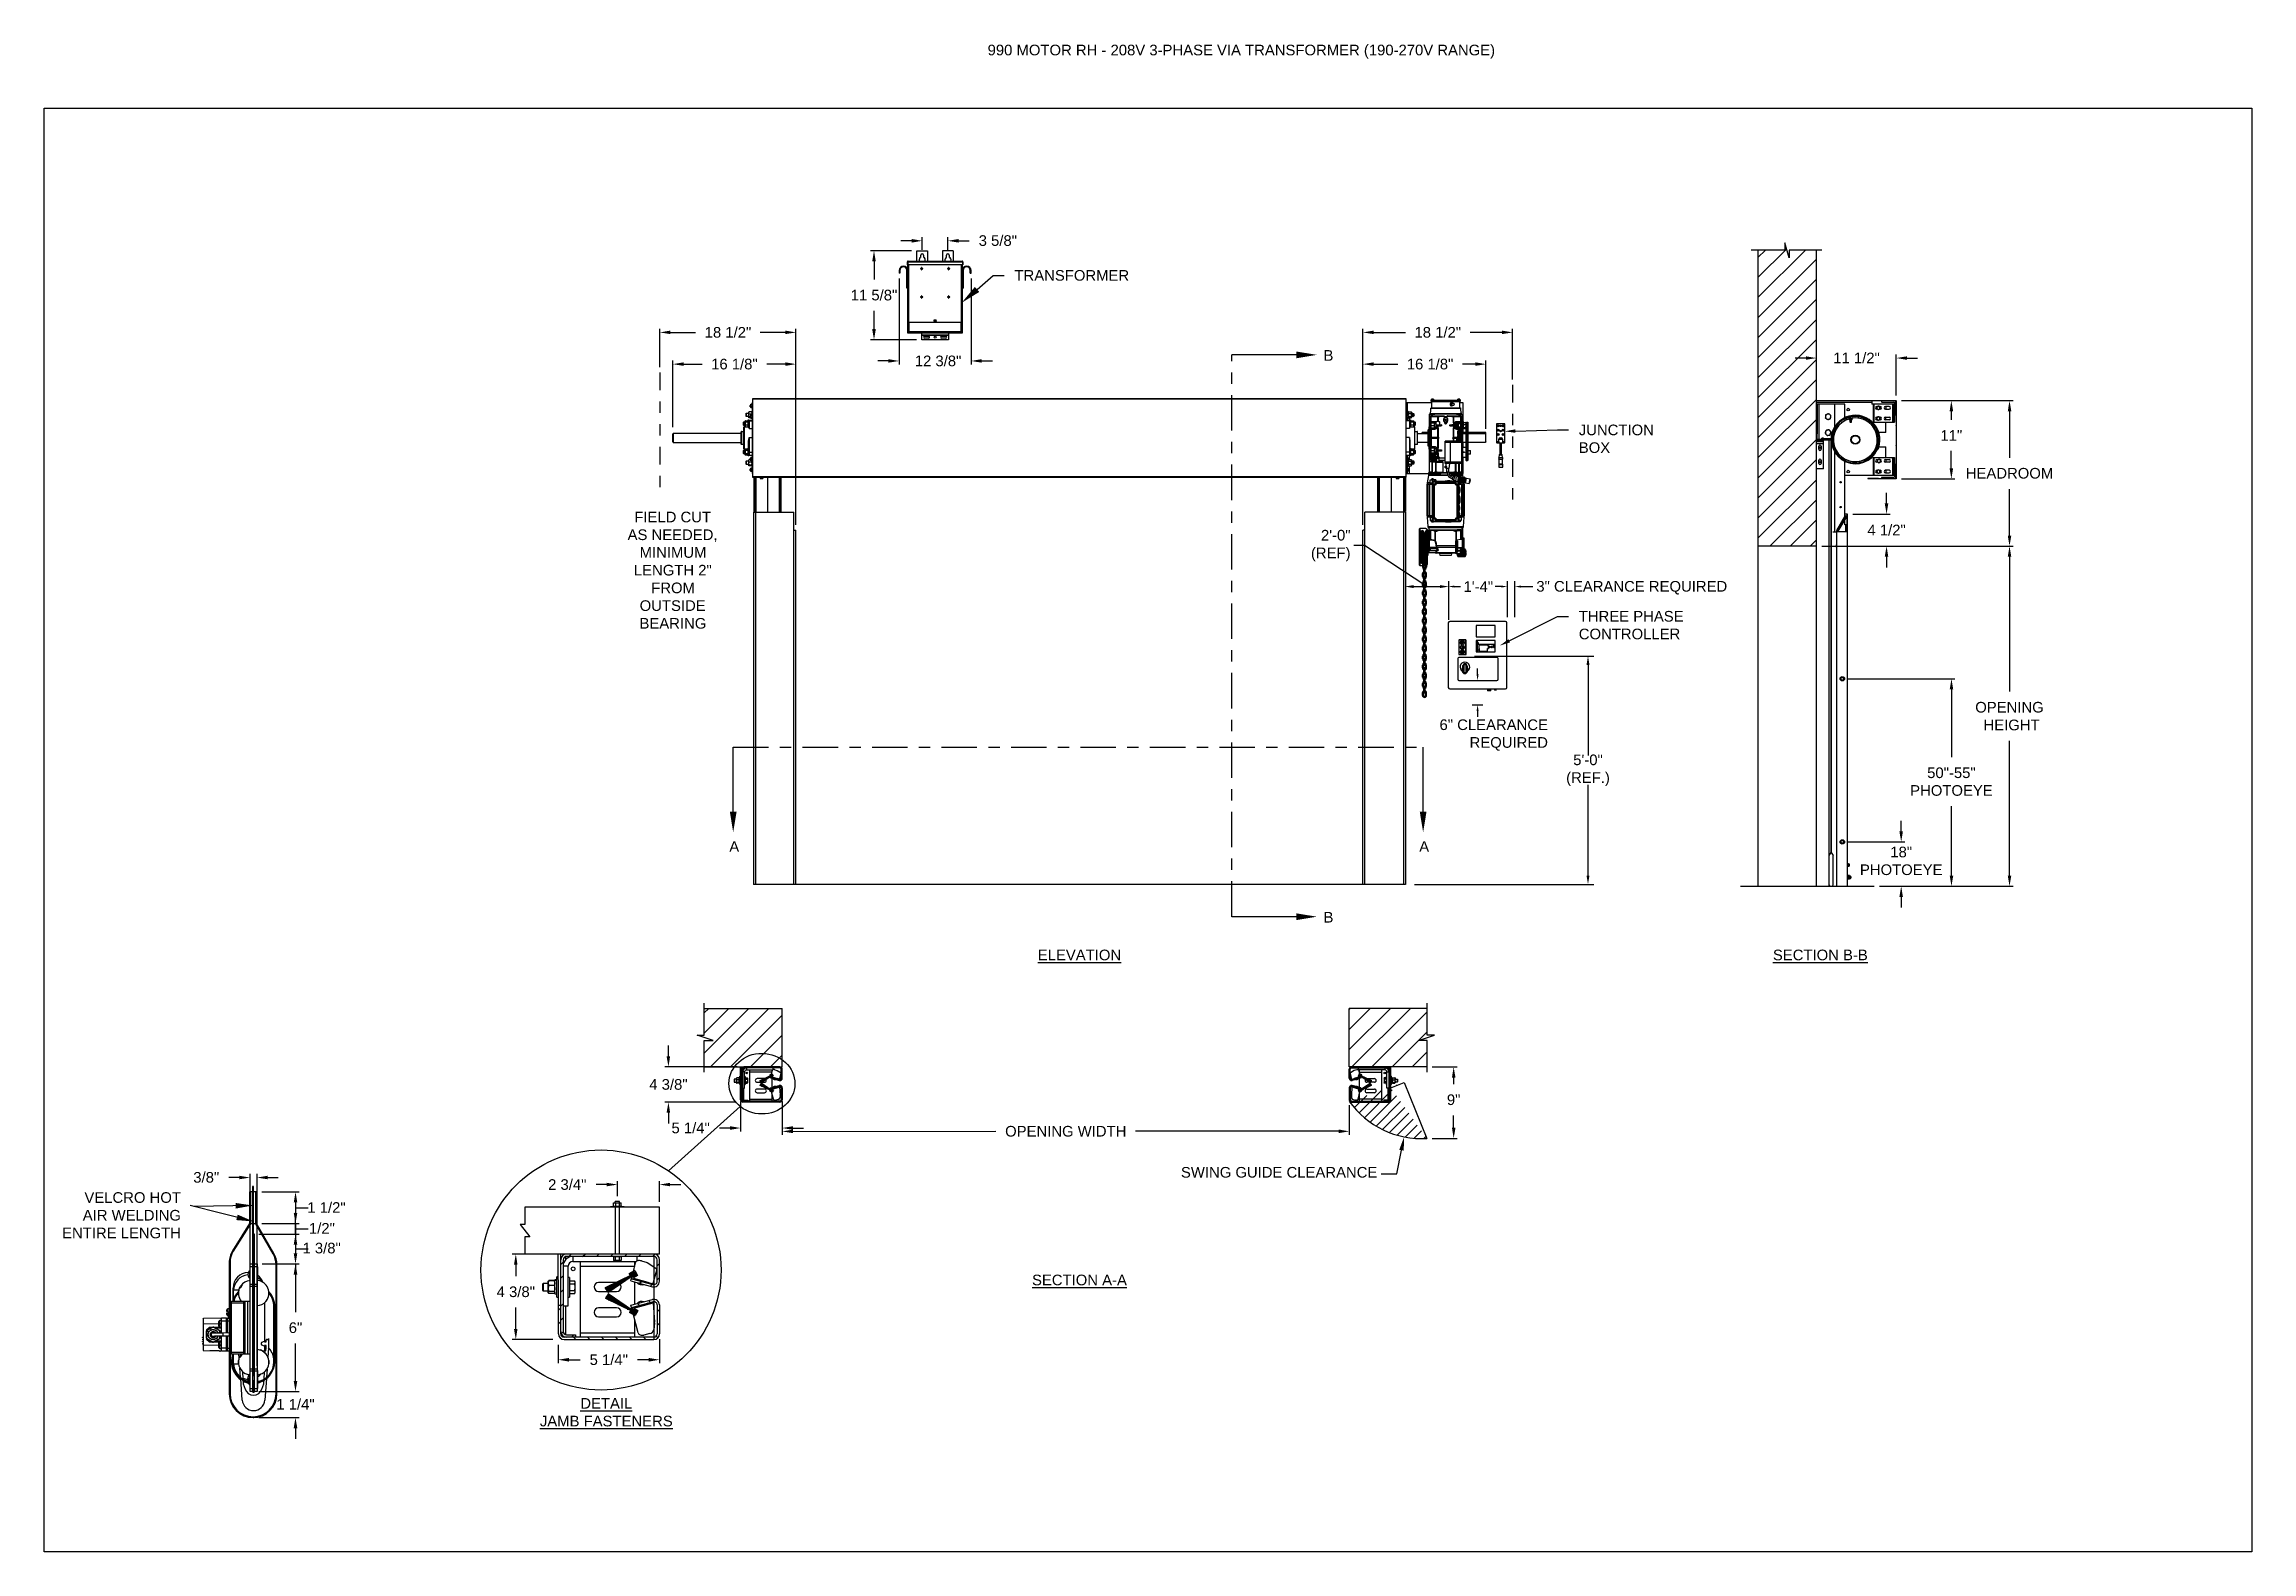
# Model space of a CAD drawing. Header units: inches. Extents: x 170 to 312, y 215 to 248.
# Drawn here: x 218.92 to 238.39, y 214.76 to 228.06 of the extents above; entities that cross this region are included whole.
import ezdxf
from ezdxf import colors
from ezdxf.entities.mleader import LeaderData, LeaderLine
from ezdxf.math import Vec2, Vec3

# ---------------------------------------------------------------- set-up
doc = ezdxf.new("R2010")
doc.units = ezdxf.units.IN
doc.header["$LTSCALE"] = 0.25
doc.header["$MEASUREMENT"] = 0
doc.linetypes.add('CENTER', pattern=[2, 1.25, -0.25, 0.25, -0.25])
doc.linetypes.add('PHANTOM2', pattern=[1.25, 0.625, -0.125, 0.125, -0.125, 0.125, -0.125])
for name, color, linetype in [('208V 1-PHASE 60HZ VIA TRANSFORMER (190-207 RANGE)', 4, 'Continuous'), ('ANNOTATIONS', 1, 'Continuous'), ('DETAILS', 4, 'Continuous'), ('HIDDEN', 6, 'PHANTOM2'), ('MOTOR LH', 7, 'Continuous'), ('MOTOR RH', 7, 'Continuous'), ('SECTION CUTS', 6, 'CENTER')]:
    doc.layers.add(name, color=color, linetype=linetype)
doc.styles.add('ARIAL', font='arial.ttf', dxfattribs={"height": 0.09375})
doc.styles.add('ROMANS', font='Romans', dxfattribs={"height": 0.09375})
doc.styles.get("Standard").update_dxf_attribs({"font": 'romans.shx'})
doc.dimstyles.new('SLDDIMSTYLE4', dxfattribs={"dimtxt": 0.18, "dimasz": 0.15, "dimexe": 0, "dimexo": 0.0625, "dimgap": 0, "dimtad": 0, "dimtih": 1, "dimtoh": 1, "dimdec": 0, "dimrnd": 1e-09, "dimzin": 0, "dimdsep": 46, "dimtxsty": 'Standard', "dimsah": 1, "dimcen": 0.09, "dimadec": 0, "dimazin": 0, "dimtfac": 0.15, "dimtdec": 0, "dimtofl": 0, "dimtmove": 0, "dimatfit": 3, "dimfxl": 1, "dimfrac": 2, "dimtolj": 1, "dimtzin": 0, "dimarcsym": 0})
doc.dimstyles.get("Standard").update_dxf_attribs({"dimscale": 60, "dimtxt": 0.0833, "dimasz": 0.0833, "dimexe": 0.0833, "dimexo": 0.04, "dimgap": 0.09, "dimtad": 0, "dimtih": 1, "dimtoh": 1, "dimdec": 4, "dimzin": 1, "dimdsep": 46, "dimlunit": 4, "dimtxsty": 'Standard', "dimcen": 0.09, "dimclrt": 150, "dimadec": 4, "dimazin": 2, "dimtfac": 1, "dimtdec": 0, "dimtofl": 0, "dimtmove": 0, "dimatfit": 3, "dimfxl": 1, "dimtolj": 1, "dimtzin": 0, "dimlwd": -1, "dimlwe": -1, "dimarcsym": 1})
doc.dimstyles.new('STANDARD$0', dxfattribs={"dimtxt": 0.09375, "dimasz": 0.09375, "dimexe": 0.03125, "dimexo": 0.046875, "dimgap": 0.09, "dimtad": 0, "dimtih": 1, "dimtoh": 1, "dimdec": 4, "dimzin": 0, "dimdsep": 46, "dimtxsty": 'ARIAL', "dimcen": 0.09, "dimadec": 0, "dimazin": 0, "dimtfac": 1, "dimtdec": 4, "dimtofl": 0, "dimtmove": 0, "dimatfit": 1, "dimfxl": 1, "dimtolj": 1, "dimtzin": 0, "dimarcsym": 0})
pattern_1 = [(45, (38.44892, -35.71961), (-0.08838835, 0.08838835), [])]
pattern_2 = [(45, (219.57332, 211.79544), (-0.061582, 0.061582), [])]
pattern_3 = [(135, (219.57332, 211.79544), (-0.061582, -0.061582), []), (225, (219.57332, 211.79544), (-0.061582, -0.1847461), [0.2177254, -0.1306352])]
pattern_4 = [(45, (218.8728, 216.094297), (-0.02535731, 0.02535731), [])]
pattern_5 = [(135, (218.8728, 216.094297), (-0.02535731, -0.02535731), []), (225, (218.8728, 216.094297), (-0.02535731, -0.07607194), [0.08965164, -0.053791])]
pattern_6 = [(135, (218.8728, 216.094297), (-0.02535731, -0.02535731), [])]
pattern_7 = [(45, (228.6968, 207.53344), (-0.265165, 0.265165), []), (45, (228.8736, 207.53344), (-0.265165, 0.265165), [])]

msp = doc.modelspace()

# ---------------------------------------------------------------- texts
at = {"layer": 'ANNOTATIONS', "insert": (227.2359, 228.05267), "char_height": 0.09375, "width": 4.6220629, "attachment_point": 1, "line_spacing_factor": 0.86134, "style": 'ARIAL'}
msp.add_mtext('990 MOTOR RH - 208V 3-PHASE VIA TRANSFORMER (190-270V RANGE)', dxfattribs=at)
at = {"layer": 'ANNOTATIONS', "char_height": 0.09375, "style": 'ARIAL'}
for s, insert, width, attachment_point in [('\\pi0.06624;FIELD CUT \\P\\pi0.00709;AS NEEDED, \\P\\pi0.11312;MINIMUM \\P\\pi0.06231;LENGTH 2" \\P\\pi0.21547;FROM \\P\\pi0.11354;OUTSIDE \\P\\pi0.11206;BEARING', (224.05383, 223.93342), 0.7958378, 1), ('{\\LELEVATION}', (228.04594, 220.07055), 3.0834986, 2), ('{\\LSECTION B-B}', (234.57993, 220.07055), 1.3823677, 2), ('SWING GUIDE CLEARANCE', (228.9411, 218.15343), 2.4520165, 1), ('VELCRO HOT AIR WELDING ENTIRE LENGTH', (220.12178, 217.52319), 1.0547272, 9), ('{\\LSECTION A-A}', (228.04594, 217.20368), 1.3823677, 2), ('{\\LDETAIL\\PJAMB FASTENERS}', (223.87316, 216.11537), 1.3823677, 2)]:
    msp.add_mtext(s, dxfattribs=dict(at, insert=insert, width=width, attachment_point=attachment_point))
for s, insert, attachment_point in [('2\'-0"\\P(REF)', (230.43656, 223.63396), 6), ('1\'-4"', (231.43304, 223.27304), 4), ('3" CLEARANCE REQUIRED', (233.75882, 223.26243), 6), ('6" CLEARANCE\\PREQUIRED', (232.17763, 221.96338), 6), ('5\'-0"\\P(REF.)', (232.53083, 221.65249), 5), ('\\A1;1 1/2"', (221.40562, 217.84297), 2), ('\\A1;1 3/8"', (221.36269, 217.48501), 2), ('\\A1;1/2"', (221.36503, 217.659), 2)]:
    msp.add_mtext(s, dxfattribs=dict(at, insert=insert, attachment_point=attachment_point))
at = {"layer": 'SECTION CUTS', "style": 'ARIAL'}
for s, p in [('B', (230.19829, 225.26513)), ('A', (224.9578, 220.93338)), ('A', (231.04237, 220.93338)), ('B', (230.19829, 220.30926))]:
    msp.add_text(s, height=0.09375, dxfattribs=at).set_placement(p)

# ---------------------------------------------------------------- blocks, each defined once
blk = doc.blocks.new('*D197')
at = {"layer": 'ANNOTATIONS', "color": 0, "lineweight": -2, "transparency": 16777216}
for p, q in [((224.46, 224.678), (224.46, 225.267)), ((225.546, 223.819), (225.546, 225.267)), ((224.554, 225.235), (224.718, 225.235)), ((225.452, 225.235), (225.288, 225.235))]:
    blk.add_line(p, q, dxfattribs=at)
at = {"layer": 'ANNOTATIONS', "color": 0, "transparency": 16777216}
for points in [[(224.554, 225.251), (224.554, 225.22), (224.46, 225.235)], [(225.452, 225.251), (225.452, 225.22), (225.546, 225.235)]]:
    blk.add_solid(points, dxfattribs=at)
at = {"layer": 'defpoints', "color": 0, "transparency": 16777216}
for p in [(225.546, 225.235), (224.46, 224.631), (225.546, 223.772)]:
    blk.add_point(p, dxfattribs=at)
at = {"layer": 'ANNOTATIONS', "color": 0, "transparency": 16777216, "insert": (225.003, 225.235), "char_height": 0.09375, "attachment_point": 5, "style": 'ARIAL'}
blk.add_mtext('\\A1;16 1/8"', dxfattribs=at)
blk = doc.blocks.new('*D198')
at = {"layer": 'ANNOTATIONS', "color": 0, "lineweight": -2, "transparency": 16777216}
for p, q in [((224.345, 225.208), (224.345, 225.546)), ((224.439, 225.515), (224.66, 225.515)), ((225.452, 225.515), (225.231, 225.515)), ((225.546, 223.819), (225.546, 225.546))]:
    blk.add_line(p, q, dxfattribs=at)
at = {"layer": 'ANNOTATIONS', "color": 0, "transparency": 16777216}
for points in [[(224.439, 225.531), (224.439, 225.5), (224.345, 225.515)], [(225.452, 225.531), (225.452, 225.5), (225.546, 225.515)]]:
    blk.add_solid(points, dxfattribs=at)
at = {"layer": 'defpoints', "color": 0, "transparency": 16777216}
for p in [(225.546, 225.515), (224.345, 225.162), (225.546, 223.772)]:
    blk.add_point(p, dxfattribs=at)
at = {"layer": 'ANNOTATIONS', "color": 0, "transparency": 16777216, "insert": (224.946, 225.515), "char_height": 0.09375, "attachment_point": 5, "style": 'ARIAL'}
blk.add_mtext('\\A1;18 1/2"', dxfattribs=at)
blk = doc.blocks.new('*D199')
at = {"layer": 'ANNOTATIONS', "color": 0, "lineweight": -2, "transparency": 16777216}
for p, q in [((230.546, 223.819), (230.546, 225.267)), ((231.631, 224.665), (231.631, 225.267)), ((230.64, 225.235), (230.853, 225.235)), ((231.537, 225.235), (231.423, 225.235))]:
    blk.add_line(p, q, dxfattribs=at)
at = {"layer": 'ANNOTATIONS', "color": 0, "transparency": 16777216}
for points in [[(230.64, 225.251), (230.64, 225.22), (230.546, 225.235)], [(231.537, 225.251), (231.537, 225.22), (231.631, 225.235)]]:
    blk.add_solid(points, dxfattribs=at)
at = {"layer": 'defpoints', "color": 0, "transparency": 16777216}
for p in [(230.546, 225.235), (231.631, 224.619), (230.546, 223.772)]:
    blk.add_point(p, dxfattribs=at)
at = {"layer": 'ANNOTATIONS', "color": 0, "transparency": 16777216, "insert": (231.138, 225.235), "char_height": 0.09375, "attachment_point": 5, "style": 'ARIAL'}
blk.add_mtext('\\A1;16 1/8"', dxfattribs=at)
blk = doc.blocks.new('*D200')
at = {"layer": 'ANNOTATIONS', "color": 0, "lineweight": -2, "transparency": 16777216}
for p, q in [((230.546, 223.819), (230.546, 225.546)), ((230.64, 225.515), (230.921, 225.515)), ((231.772, 225.515), (231.491, 225.515)), ((231.866, 225.1), (231.866, 225.546))]:
    blk.add_line(p, q, dxfattribs=at)
at = {"layer": 'ANNOTATIONS', "color": 0, "transparency": 16777216}
for points in [[(230.64, 225.531), (230.64, 225.5), (230.546, 225.515)], [(231.772, 225.531), (231.772, 225.5), (231.866, 225.515)]]:
    blk.add_solid(points, dxfattribs=at)
at = {"layer": 'defpoints', "color": 0, "transparency": 16777216}
for p in [(230.546, 225.515), (231.866, 225.053), (230.546, 223.772)]:
    blk.add_point(p, dxfattribs=at)
at = {"layer": 'ANNOTATIONS', "color": 0, "transparency": 16777216, "insert": (231.206, 225.515), "char_height": 0.09375, "attachment_point": 5, "style": 'ARIAL'}
blk.add_mtext('\\A1;18 1/2"', dxfattribs=at)
blk = doc.blocks.new('*D184')
at = {"layer": 'ANNOTATIONS', "color": 0, "lineweight": -2, "transparency": 16777216}
for p, q in [((225.028, 219.036), (224.389, 219.036)), ((224.421, 219.13), (224.421, 219.224)), ((225.019, 218.726), (224.389, 218.726)), ((224.421, 218.632), (224.421, 218.538))]:
    blk.add_line(p, q, dxfattribs=at)
at = {"layer": 'ANNOTATIONS', "color": 0, "transparency": 16777216}
for points in [[(224.405, 219.13), (224.436, 219.13), (224.421, 219.036)], [(224.405, 218.632), (224.436, 218.632), (224.421, 218.726)]]:
    blk.add_solid(points, dxfattribs=at)
at = {"layer": 'defpoints', "color": 0, "transparency": 16777216}
for p in [(225.075, 219.036), (224.421, 218.726), (225.066, 218.726)]:
    blk.add_point(p, dxfattribs=at)
at = {"layer": 'ANNOTATIONS', "color": 0, "transparency": 16777216, "insert": (224.421, 218.881), "char_height": 0.0938, "attachment_point": 5, "style": 'ARIAL'}
blk.add_mtext('\\A1;4 3/8"', dxfattribs=at)
blk = doc.blocks.new('*D185')
at = {"layer": 'ANNOTATIONS', "color": 0, "lineweight": -2, "transparency": 16777216}
for p, q in [((225.057, 218.731), (225.057, 218.466)), ((225.425, 218.732), (225.425, 218.466)), ((224.964, 218.497), (224.87, 218.497)), ((225.519, 218.497), (225.612, 218.497))]:
    blk.add_line(p, q, dxfattribs=at)
at = {"layer": 'ANNOTATIONS', "color": 0, "transparency": 16777216}
for points in [[(224.964, 218.513), (224.964, 218.481), (225.057, 218.497)], [(225.519, 218.513), (225.519, 218.481), (225.425, 218.497)]]:
    blk.add_solid(points, dxfattribs=at)
at = {"layer": 'defpoints', "color": 0, "transparency": 16777216}
for p in [(225.057, 218.778), (225.425, 218.779), (225.425, 218.497)]:
    blk.add_point(p, dxfattribs=at)
at = {"layer": 'ANNOTATIONS', "color": 0, "transparency": 16777216, "insert": (224.617, 218.497), "char_height": 0.0938, "attachment_point": 5, "style": 'ARIAL'}
blk.add_mtext('\\A1;5 1/4"', dxfattribs=at)
blk = doc.blocks.new('*D186')
at = {"layer": 'ANNOTATIONS', "color": 0, "lineweight": -2, "transparency": 16777216}
for p, q in [((223.449, 216.584), (223.449, 216.422)), ((224.342, 216.634), (224.342, 216.422)), ((223.543, 216.453), (223.642, 216.453)), ((224.248, 216.453), (224.148, 216.453))]:
    blk.add_line(p, q, dxfattribs=at)
at = {"layer": 'ANNOTATIONS', "color": 0, "transparency": 16777216}
for points in [[(223.543, 216.469), (223.543, 216.437), (223.449, 216.453)], [(224.248, 216.469), (224.248, 216.437), (224.342, 216.453)]]:
    blk.add_solid(points, dxfattribs=at)
at = {"layer": 'defpoints', "color": 0, "transparency": 16777216}
for p in [(223.449, 216.631), (224.342, 216.681), (224.342, 216.453)]:
    blk.add_point(p, dxfattribs=at)
at = {"layer": 'ANNOTATIONS', "color": 0, "transparency": 16777216, "insert": (223.895, 216.453), "char_height": 0.0938, "attachment_point": 5, "style": 'ARIAL'}
blk.add_mtext('\\A1;5 1/4"', dxfattribs=at)
blk = doc.blocks.new('*D187')
at = {"layer": 'ANNOTATIONS', "color": 0, "lineweight": -2, "transparency": 16777216}
for p, q in [((223.453, 217.385), (223.044, 217.385)), ((223.075, 217.292), (223.075, 217.191)), ((223.075, 216.725), (223.075, 216.914)), ((223.403, 216.631), (223.044, 216.631))]:
    blk.add_line(p, q, dxfattribs=at)
at = {"layer": 'ANNOTATIONS', "color": 0, "transparency": 16777216}
for points in [[(223.059, 217.292), (223.09, 217.292), (223.075, 217.385)], [(223.059, 216.725), (223.09, 216.725), (223.075, 216.631)]]:
    blk.add_solid(points, dxfattribs=at)
at = {"layer": 'defpoints', "color": 0, "transparency": 16777216}
for p in [(223.5, 217.385), (223.075, 216.631), (223.449, 216.631)]:
    blk.add_point(p, dxfattribs=at)
at = {"layer": 'ANNOTATIONS', "color": 0, "transparency": 16777216, "insert": (223.075, 217.052), "char_height": 0.0938, "attachment_point": 5, "style": 'ARIAL'}
blk.add_mtext('\\A1;4 3/8"', dxfattribs=at)
blk = doc.blocks.new('*D188')
at = {"layer": 'ANNOTATIONS', "color": 0, "lineweight": -2, "transparency": 16777216}
for p, q in [((223.877, 217.998), (223.783, 217.998)), ((223.971, 217.895), (223.971, 218.029)), ((224.342, 217.845), (224.342, 218.029)), ((224.436, 217.998), (224.53, 217.998))]:
    blk.add_line(p, q, dxfattribs=at)
at = {"layer": 'ANNOTATIONS', "color": 0, "transparency": 16777216}
for points in [[(223.877, 218.014), (223.877, 217.983), (223.971, 217.998)], [(224.436, 218.014), (224.436, 217.983), (224.342, 217.998)]]:
    blk.add_solid(points, dxfattribs=at)
at = {"layer": 'defpoints', "color": 0, "transparency": 16777216}
for p in [(224.342, 217.998), (223.971, 217.848), (224.342, 217.798)]:
    blk.add_point(p, dxfattribs=at)
at = {"layer": 'ANNOTATIONS', "color": 0, "transparency": 16777216, "insert": (223.529, 217.998), "char_height": 0.0938, "attachment_point": 5, "style": 'ARIAL'}
blk.add_mtext('\\A1;2 3/4"', dxfattribs=at)
blk = doc.blocks.new('*D192')
at = {"layer": 'ANNOTATIONS', "color": 0, "lineweight": -2, "transparency": 16777216}
for p, q in [((235.295, 224.914), (235.767, 224.914)), ((235.735, 224.82), (235.735, 224.743)), ((235.735, 224.317), (235.735, 224.469)), ((235.295, 224.223), (235.767, 224.223))]:
    blk.add_line(p, q, dxfattribs=at)
at = {"layer": 'ANNOTATIONS', "color": 0, "transparency": 16777216}
for points in [[(235.72, 224.82), (235.751, 224.82), (235.735, 224.914)], [(235.72, 224.317), (235.751, 224.317), (235.735, 224.223)]]:
    blk.add_solid(points, dxfattribs=at)
at = {"layer": 'defpoints', "color": 0, "transparency": 16777216}
for p in [(235.248, 224.914), (235.735, 224.914), (235.248, 224.223)]:
    blk.add_point(p, dxfattribs=at)
at = {"layer": 'ANNOTATIONS', "color": 0, "transparency": 16777216, "insert": (235.735, 224.606), "char_height": 0.0938, "attachment_point": 5, "style": 'ARIAL'}
blk.add_mtext('\\A1;11"', dxfattribs=at)
blk = doc.blocks.new('*D193')
at = {"layer": 'ANNOTATIONS', "color": 0, "lineweight": -2, "transparency": 16777216}
for p, q in [((234.452, 225.289), (234.358, 225.289)), ((234.545, 224.959), (234.545, 225.32)), ((235.25, 224.959), (235.25, 225.32)), ((235.344, 225.289), (235.437, 225.289))]:
    blk.add_line(p, q, dxfattribs=at)
at = {"layer": 'ANNOTATIONS', "color": 0, "transparency": 16777216}
for points in [[(234.452, 225.304), (234.452, 225.273), (234.545, 225.289)], [(235.344, 225.304), (235.344, 225.273), (235.25, 225.289)]]:
    blk.add_solid(points, dxfattribs=at)
at = {"layer": 'defpoints', "color": 0, "transparency": 16777216}
for p in [(234.545, 225.289), (234.545, 224.912), (235.25, 224.912)]:
    blk.add_point(p, dxfattribs=at)
at = {"layer": 'ANNOTATIONS', "color": 0, "transparency": 16777216, "insert": (234.899, 225.289), "char_height": 0.09375, "attachment_point": 5, "style": 'ARIAL'}
blk.add_mtext('\\A1;11 1/2"', dxfattribs=at)
blk = doc.blocks.new('*D194')
at = {"layer": 'ANNOTATIONS', "color": 0, "lineweight": -2, "transparency": 16777216}
for p, q in [((235.164, 224.006), (235.164, 224.1)), ((234.867, 223.912), (235.195, 223.912)), ((234.592, 223.63), (235.195, 223.63)), ((235.164, 223.536), (235.164, 223.442))]:
    blk.add_line(p, q, dxfattribs=at)
at = {"layer": 'ANNOTATIONS', "color": 0, "transparency": 16777216}
for points in [[(235.148, 224.006), (235.179, 224.006), (235.164, 223.912)], [(235.148, 223.536), (235.179, 223.536), (235.164, 223.63)]]:
    blk.add_solid(points, dxfattribs=at)
at = {"layer": 'defpoints', "color": 0, "transparency": 16777216}
for p in [(234.82, 223.912), (235.164, 223.912), (234.545, 223.63)]:
    blk.add_point(p, dxfattribs=at)
at = {"layer": 'ANNOTATIONS', "color": 0, "transparency": 16777216, "insert": (235.164, 223.771), "char_height": 0.0938, "attachment_point": 5, "style": 'ARIAL'}
blk.add_mtext('\\A1;4 1/2"', dxfattribs=at)
blk = doc.blocks.new('*D195')
at = {"layer": 'ANNOTATIONS', "color": 0, "lineweight": -2, "transparency": 16777216}
for p, q in [((235.293, 221.114), (235.293, 221.208)), ((234.82, 221.021), (235.324, 221.021)), ((235.102, 220.63), (235.324, 220.63)), ((235.293, 220.536), (235.293, 220.442))]:
    blk.add_line(p, q, dxfattribs=at)
at = {"layer": 'ANNOTATIONS', "color": 0, "transparency": 16777216}
for points in [[(235.277, 221.114), (235.308, 221.114), (235.293, 221.021)], [(235.277, 220.536), (235.308, 220.536), (235.293, 220.63)]]:
    blk.add_solid(points, dxfattribs=at)
at = {"layer": 'defpoints', "color": 0, "transparency": 16777216}
for p in [(234.773, 221.021), (235.293, 221.021), (235.056, 220.63)]:
    blk.add_point(p, dxfattribs=at)
at = {"layer": 'ANNOTATIONS', "color": 0, "transparency": 16777216, "insert": (235.293, 220.853), "char_height": 0.0938, "attachment_point": 5, "style": 'ARIAL'}
blk.add_mtext('\\A1;18"\\PPHOTOEYE', dxfattribs=at)
blk = doc.blocks.new('*D196')
at = {"layer": 'ANNOTATIONS', "color": 0, "lineweight": -2, "transparency": 16777216}
for p, q in [((234.82, 222.46), (235.767, 222.46)), ((235.736, 222.366), (235.736, 221.769)), ((235.736, 220.723), (235.736, 221.335)), ((235.102, 220.63), (235.767, 220.63))]:
    blk.add_line(p, q, dxfattribs=at)
at = {"layer": 'ANNOTATIONS', "color": 0, "transparency": 16777216}
for points in [[(235.721, 222.366), (235.752, 222.366), (235.736, 222.46)], [(235.721, 220.723), (235.752, 220.723), (235.736, 220.63)]]:
    blk.add_solid(points, dxfattribs=at)
at = {"layer": 'defpoints', "color": 0, "transparency": 16777216}
for p in [(234.773, 222.46), (235.736, 222.46), (235.056, 220.63)]:
    blk.add_point(p, dxfattribs=at)
at = {"layer": 'ANNOTATIONS', "color": 0, "transparency": 16777216, "insert": (235.736, 221.552), "char_height": 0.09375, "attachment_point": 5, "style": 'ARIAL'}
blk.add_mtext('\\A1;50"-55"\\PPHOTOEYE', dxfattribs=at)
blk = doc.blocks.new('*D177')
at = {"layer": 'ANNOTATIONS', "color": 0, "lineweight": -2, "transparency": 16777216}
for p, q in [((221.132, 216.267), (221.132, 216.361)), ((220.808, 216.174), (221.163, 216.174)), ((220.808, 215.943), (221.163, 215.943)), ((221.132, 215.849), (221.132, 215.755))]:
    blk.add_line(p, q, dxfattribs=at)
at = {"layer": 'ANNOTATIONS', "color": 0, "transparency": 16777216}
for points in [[(221.116, 216.267), (221.148, 216.267), (221.132, 216.174)], [(221.116, 215.849), (221.148, 215.849), (221.132, 215.943)]]:
    blk.add_solid(points, dxfattribs=at)
at = {"layer": 'defpoints', "color": 0, "transparency": 16777216}
for p in [(220.762, 216.174), (221.132, 216.174), (220.762, 215.943)]:
    blk.add_point(p, dxfattribs=at)
at = {"layer": 'ANNOTATIONS', "color": 0, "transparency": 16777216, "insert": (221.132, 216.107), "char_height": 0.0938, "attachment_point": 2, "style": 'ARIAL'}
blk.add_mtext('\\A1;1 1/4"', dxfattribs=at)
blk = doc.blocks.new('*D178')
at = {"layer": 'ANNOTATIONS', "color": 0, "lineweight": -2, "transparency": 16777216}
for p, q in [((220.731, 216.398), (220.731, 218.092)), ((220.793, 216.398), (220.793, 218.092)), ((220.637, 218.06), (220.543, 218.06)), ((220.886, 218.06), (220.98, 218.06))]:
    blk.add_line(p, q, dxfattribs=at)
at = {"layer": 'ANNOTATIONS', "color": 0, "transparency": 16777216}
for points in [[(220.637, 218.076), (220.637, 218.045), (220.731, 218.06)], [(220.886, 218.076), (220.886, 218.045), (220.793, 218.06)]]:
    blk.add_solid(points, dxfattribs=at)
at = {"layer": 'defpoints', "color": 0, "transparency": 16777216}
for p in [(220.793, 218.06), (220.731, 216.351), (220.793, 216.351)]:
    blk.add_point(p, dxfattribs=at)
at = {"layer": 'ANNOTATIONS', "color": 0, "transparency": 16777216, "insert": (220.345, 218.109), "char_height": 0.0938, "attachment_point": 2, "style": 'ARIAL'}
blk.add_mtext('\\A1;3/8"', dxfattribs=at)
blk = doc.blocks.new('*D179')
at = {"layer": 'ANNOTATIONS', "color": 0, "lineweight": -2, "transparency": 16777216}
for p, q in [((220.84, 217.299), (221.163, 217.299)), ((221.132, 217.205), (221.132, 216.873)), ((221.132, 216.267), (221.132, 216.597)), ((220.84, 216.174), (221.163, 216.174))]:
    blk.add_line(p, q, dxfattribs=at)
at = {"layer": 'ANNOTATIONS', "color": 0, "transparency": 16777216}
for points in [[(221.116, 217.205), (221.148, 217.205), (221.132, 217.299)], [(221.116, 216.267), (221.148, 216.267), (221.132, 216.174)]]:
    blk.add_solid(points, dxfattribs=at)
at = {"layer": 'defpoints', "color": 0, "transparency": 16777216}
for p in [(220.793, 217.299), (221.132, 217.299), (220.793, 216.174)]:
    blk.add_point(p, dxfattribs=at)
at = {"layer": 'ANNOTATIONS', "color": 0, "transparency": 16777216, "insert": (221.132, 216.783), "char_height": 0.0938, "attachment_point": 2, "style": 'ARIAL'}
blk.add_mtext('\\A1;6"', dxfattribs=at)
blk = doc.blocks.new('*D180')
at = {"layer": 'ANNOTATIONS', "color": 0, "linetype": 'ByBlock', "lineweight": -2, "transparency": 16777216}
for p, q in [((231.156, 219.036), (231.378, 219.036)), ((231.346, 218.942), (231.346, 218.884)), ((231.346, 218.499), (231.346, 218.608)), ((231.156, 218.405), (231.378, 218.405))]:
    blk.add_line(p, q, dxfattribs=at)
at = {"layer": 'ANNOTATIONS', "color": 0, "transparency": 16777216}
for points in [[(231.331, 218.942), (231.362, 218.942), (231.346, 219.036)], [(231.331, 218.499), (231.362, 218.499), (231.346, 218.405)]]:
    blk.add_solid(points, dxfattribs=at)
at = {"layer": 'defpoints', "color": 0, "transparency": 16777216}
for p in [(231.109, 219.036), (231.346, 219.036), (231.109, 218.405)]:
    blk.add_point(p, dxfattribs=at)
at = {"layer": 'ANNOTATIONS', "color": 0, "transparency": 16777216, "insert": (231.346, 218.746), "char_height": 0.0938, "attachment_point": 5, "style": 'ARIAL'}
blk.add_mtext('\\A1;9"', dxfattribs=at)
blk = doc.blocks.new('*D181')
at = {"layer": 'ANNOTATIONS', "color": 0, "lineweight": -2, "transparency": 16777216}
for p, q in [((225.425, 218.699), (225.425, 218.436)), ((230.425, 218.699), (230.425, 218.437)), ((225.519, 218.467), (227.309, 218.468)), ((230.331, 218.468), (228.541, 218.468))]:
    blk.add_line(p, q, dxfattribs=at)
at = {"layer": 'ANNOTATIONS', "color": 0, "transparency": 16777216}
for points in [[(225.519, 218.483), (225.519, 218.452), (225.425, 218.467)], [(230.331, 218.484), (230.331, 218.452), (230.425, 218.468)]]:
    blk.add_solid(points, dxfattribs=at)
at = {"layer": 'defpoints', "color": 0, "transparency": 16777216}
for p in [(225.425, 218.746), (230.425, 218.746), (230.425, 218.468)]:
    blk.add_point(p, dxfattribs=at)
at = {"layer": 'ANNOTATIONS', "color": 0, "transparency": 16777216, "insert": (227.925, 218.468), "char_height": 0.09375, "attachment_point": 5, "style": 'ARIAL'}
blk.add_mtext('\\A1;OPENING WIDTH', dxfattribs=at)
blk = doc.blocks.new('*D182')
at = {"layer": 'ANNOTATIONS', "color": 0, "lineweight": -2, "transparency": 16777216}
for p, q in [((234.639, 223.63), (236.28, 223.63)), ((236.248, 223.536), (236.248, 222.347)), ((236.248, 220.723), (236.248, 221.912)), ((235.149, 220.63), (236.28, 220.63))]:
    blk.add_line(p, q, dxfattribs=at)
at = {"layer": 'ANNOTATIONS', "color": 0, "transparency": 16777216}
for points in [[(236.233, 223.536), (236.264, 223.536), (236.248, 223.63)], [(236.233, 220.723), (236.264, 220.723), (236.248, 220.63)]]:
    blk.add_solid(points, dxfattribs=at)
at = {"layer": 'defpoints', "color": 0, "transparency": 16777216}
for p in [(234.592, 223.63), (236.248, 223.63), (235.102, 220.63)]:
    blk.add_point(p, dxfattribs=at)
at = {"layer": 'ANNOTATIONS', "color": 0, "transparency": 16777216, "insert": (236.248, 222.13), "char_height": 0.09375, "attachment_point": 5, "style": 'ARIAL'}
blk.add_mtext('\\A1;OPENING\\P HEIGHT', dxfattribs=at)
blk = doc.blocks.new('*D183')
at = {"layer": 'ANNOTATIONS', "color": 0, "lineweight": -2, "transparency": 16777216}
for p, q in [((235.483, 224.914), (236.28, 224.914)), ((236.248, 224.82), (236.248, 224.41)), ((236.248, 223.723), (236.248, 224.133)), ((235.483, 223.63), (236.28, 223.63))]:
    blk.add_line(p, q, dxfattribs=at)
at = {"layer": 'ANNOTATIONS', "color": 0, "transparency": 16777216}
for points in [[(236.233, 224.82), (236.264, 224.82), (236.248, 224.914)], [(236.233, 223.723), (236.264, 223.723), (236.248, 223.63)]]:
    blk.add_solid(points, dxfattribs=at)
at = {"layer": 'defpoints', "color": 0, "transparency": 16777216}
for p in [(235.436, 224.914), (236.248, 224.914), (235.436, 223.63)]:
    blk.add_point(p, dxfattribs=at)
at = {"layer": 'ANNOTATIONS', "color": 0, "transparency": 16777216, "insert": (236.248, 224.272), "char_height": 0.09375, "attachment_point": 5, "style": 'ARIAL'}
blk.add_mtext('\\A1;HEADROOM', dxfattribs=at)
blk = doc.blocks.new('*D189')
at = {"layer": 'ANNOTATIONS', "color": 0, "lineweight": -2, "transparency": 16777216}
for p, q in [((226.566, 226.235), (226.203, 226.235)), ((226.234, 226.141), (226.234, 225.981)), ((226.234, 225.544), (226.234, 225.704)), ((226.609, 225.45), (226.203, 225.45))]:
    blk.add_line(p, q, dxfattribs=at)
at = {"layer": 'ANNOTATIONS', "color": 0, "transparency": 16777216}
for points in [[(226.218, 226.141), (226.25, 226.141), (226.234, 226.235)], [(226.218, 225.544), (226.25, 225.544), (226.234, 225.45)]]:
    blk.add_solid(points, dxfattribs=at)
at = {"layer": 'defpoints', "color": 0, "transparency": 16777216}
for p in [(226.612, 226.235), (226.234, 225.45), (226.655, 225.45)]:
    blk.add_point(p, dxfattribs=at)
at = {"layer": 'ANNOTATIONS', "color": 0, "transparency": 16777216, "insert": (226.234, 225.891), "char_height": 0.09375, "attachment_point": 2, "style": 'ARIAL'}
blk.add_mtext('\\A1;11 5/8"', dxfattribs=at)
blk = doc.blocks.new('*D190')
at = {"layer": 'ANNOTATIONS', "color": 0, "lineweight": -2, "transparency": 16777216}
for p, q in [((226.566, 226.323), (226.472, 226.323)), ((226.659, 226.243), (226.659, 226.354)), ((226.886, 226.243), (226.886, 226.354)), ((226.98, 226.323), (227.073, 226.323))]:
    blk.add_line(p, q, dxfattribs=at)
at = {"layer": 'ANNOTATIONS', "color": 0, "transparency": 16777216}
for points in [[(226.566, 226.339), (226.566, 226.307), (226.659, 226.323)], [(226.98, 226.339), (226.98, 226.307), (226.886, 226.323)]]:
    blk.add_solid(points, dxfattribs=at)
at = {"layer": 'defpoints', "color": 0, "transparency": 16777216}
for p in [(226.886, 226.323), (226.659, 226.196), (226.886, 226.196)]:
    blk.add_point(p, dxfattribs=at)
at = {"layer": 'ANNOTATIONS', "color": 0, "transparency": 16777216, "insert": (227.326, 226.372), "char_height": 0.0938, "attachment_point": 2, "style": 'ARIAL'}
blk.add_mtext('\\A1;3 5/8"', dxfattribs=at)
blk = doc.blocks.new('*D191')
at = {"layer": 'ANNOTATIONS', "color": 0, "lineweight": -2, "transparency": 16777216}
for p, q in [((226.455, 225.991), (226.455, 225.232)), ((227.09, 225.991), (227.09, 225.232)), ((226.361, 225.263), (226.267, 225.263)), ((227.184, 225.263), (227.278, 225.263))]:
    blk.add_line(p, q, dxfattribs=at)
at = {"layer": 'ANNOTATIONS', "color": 0, "transparency": 16777216}
for points in [[(226.361, 225.279), (226.361, 225.248), (226.455, 225.263)], [(227.184, 225.279), (227.184, 225.248), (227.09, 225.263)]]:
    blk.add_solid(points, dxfattribs=at)
at = {"layer": 'defpoints', "color": 0, "transparency": 16777216}
for p in [(226.455, 226.038), (227.09, 226.038), (227.09, 225.263)]:
    blk.add_point(p, dxfattribs=at)
at = {"layer": 'ANNOTATIONS', "color": 0, "transparency": 16777216, "insert": (226.799, 225.263), "char_height": 0.09375, "attachment_point": 5, "style": 'ARIAL'}
blk.add_mtext('\\A1;12 3/8"', dxfattribs=at)

# ---------------------------------------------------------------- dimensions: what is measured, and where the dimension line sits
at = {"layer": 'ANNOTATIONS'}
for base, p1, p2, text, picture, middle in [((226.88589, 226.32303), (226.65933, 226.19568), (226.88589, 226.19568), '3 5/8"', '*D190', (227.32646, 226.32303)), ((227.09034, 225.26337), (226.45487, 226.03756), (227.09034, 226.03756), '12 3/8"', '*D191', (226.79878, 225.26337)), ((230.54594, 225.23527), (231.63113, 224.61856), (230.54594, 223.77179), '16 1/8"', '*D199', (231.13827, 225.23527)), ((225.42499, 218.49706), (225.05732, 218.77766), (225.42499, 218.77912), '5 1/4"', '*D185', (224.61671, 218.49706)), ((220.7927, 218.06032), (220.73083, 216.35123), (220.7927, 216.35123), '3/8"', '*D178', (220.34487, 218.06032)), ((224.34206, 217.99817), (223.97086, 217.84801), (224.34206, 217.79766), '2 3/4"', '*D188', (223.52946, 217.99817)), ((224.34206, 216.45305), (223.44939, 216.63091), (224.34206, 216.68072), '5 1/4"', '*D186', (223.8951, 216.45305))]:
    dim = msp.add_linear_dim(base=base, p1=p1, p2=p2, text=text, dimstyle='STANDARD$0', dxfattribs=at)
    dim.commit()
    dim.dimension.update_dxf_attribs({"geometry": picture, "text_midpoint": middle, "dimtype": 160})
for base, p1, p2, text, picture, middle in [((226.23394, 225.45013), (226.61245, 226.23474), (226.65542, 225.45013), '11 5/8"', '*D189', (226.23394, 225.84244)), ((235.73533, 224.91355), (235.24843, 224.2231), (235.24843, 224.91355), '11"', '*D192', (235.73533, 224.60566)), ((235.16381, 223.91207), (234.5453, 223.62957), (234.8203, 223.91207), '4 1/2"', '*D194', (235.16381, 223.77082)), ((235.73617, 222.46004), (235.05556, 220.62957), (234.77343, 222.46004), '50"-55"\\PPHOTOEYE', '*D196', (235.73617, 221.55212)), ((235.29278, 221.02073), (235.05556, 220.62957), (234.77343, 221.02073), '18"\\PPHOTOEYE', '*D195', (235.29278, 220.85317)), ((224.42073, 218.72558), (225.0753, 219.03625), (225.06616, 218.72558), '4 3/8"', '*D184', (224.42073, 218.88091)), ((221.13202, 217.29863), (220.7927, 216.17363), (220.7927, 217.29863), '6"', '*D179', (221.13202, 216.73527)), ((223.07482, 216.63091), (223.50025, 217.38537), (223.44939, 216.63091), '4 3/8"', '*D187', (223.07482, 217.05246)), ((221.13202, 216.17363), (220.76158, 215.94267), (220.76158, 216.17363), '1 1/4"', '*D177', (221.13202, 216.05815))]:
    dim = msp.add_linear_dim(base=base, p1=p1, p2=p2, angle=90, text=text, dimstyle='STANDARD$0', dxfattribs=at)
    dim.commit()
    dim.dimension.update_dxf_attribs({"geometry": picture, "text_midpoint": middle, "dimtype": 160})
for base, p1, p2, text, picture, middle in [((225.54594, 225.51515), (224.34525, 225.16152), (225.54594, 223.77179), '18 1/2"', '*D198', (224.9456, 225.51515)), ((230.54594, 225.51515), (231.86598, 225.05324), (230.54594, 223.77179), '18 1/2"', '*D200', (231.20596, 225.51515)), ((225.54594, 225.23527), (224.46, 224.63116), (225.54594, 223.77179), '16 1/8"', '*D197', (225.00297, 225.23527))]:
    dim = msp.add_linear_dim(base=base, p1=p1, p2=p2, text=text, dimstyle='STANDARD$0', override={"dimtxsty": 'ARIAL'}, dxfattribs=at)
    dim.commit()
    dim.dimension.update_dxf_attribs({"geometry": picture, "text_midpoint": middle})
dim = msp.add_linear_dim(base=(234.5453, 225.28857), p1=(235.2499, 224.91207), p2=(234.5453, 224.91207), text='11 1/2"', dimstyle='STANDARD$0', override={"dimtofl": 0}, dxfattribs=at)
dim.commit()
dim.dimension.update_dxf_attribs({"geometry": '*D193', "text_midpoint": (234.89893, 225.28857), "dimtype": 160})
for base, p1, p2, text, picture, middle in [((236.24832, 224.91355), (235.43587, 223.62957), (235.43587, 224.91355), 'HEADROOM', '*D183', (236.24832, 224.27156)), ((236.24832, 223.62957), (235.10244, 220.62957), (234.59218, 223.62957), 'OPENING\\P HEIGHT', '*D182', (236.24832, 222.12957))]:
    dim = msp.add_linear_dim(base=base, p1=p1, p2=p2, angle=90, text=text, dimstyle='STANDARD$0', dxfattribs=at)
    dim.commit()
    dim.dimension.update_dxf_attribs({"geometry": picture, "text_midpoint": middle})
dim = msp.add_linear_dim(base=(231.34643, 219.03625), p1=(231.10867, 218.40547), p2=(231.10867, 219.03625), angle=90, text='9"', dimstyle='STANDARD$0', override={"dimpost": '', "dimarcsym": 1}, dxfattribs=at)
dim.commit()
dim.dimension.update_dxf_attribs({"geometry": '*D180', "text_midpoint": (231.34643, 218.74581), "dimtype": 160})
dim = msp.add_aligned_dim(p1=(225.42476, 218.74551), p2=(230.42521, 218.74609), distance=-0.27814, text='OPENING WIDTH', dimstyle='STANDARD$0', dxfattribs=at)
dim.commit()
dim.dimension.update_dxf_attribs({"geometry": '*D181', "text_midpoint": (227.92502, 218.46767)})

# ---------------------------------------------------------------- hatches: boundary and pattern name
at = {"layer": 'DETAILS'}
h = msp.add_hatch(dxfattribs=at)
h.set_pattern_fill('ANSI31', color=256, scale=0.696721, style=0)
h.set_pattern_definition(pattern_2)
edge = h.paths.add_edge_path(flags=0)
edge.add_line((224.28472, 217.11738), (224.09506, 217.1682))
edge.add_line((224.09506, 217.1682), (224.08969, 217.14818))
edge.add_line((224.08969, 217.14818), (224.27935, 217.09736))
edge.add_arc((224.29225, 217.14547), 0.04982, 255, 360)
edge.add_line((224.34206, 217.14547), (224.34206, 217.33555))
edge.add_arc((224.29225, 217.33555), 0.04982, 0, 90)
edge.add_line((224.29225, 217.38537), (223.52097, 217.38537))
edge.add_arc((223.52097, 217.33555), 0.04982, 90, 180)
edge.add_line((223.47116, 217.33555), (223.47116, 216.70145))
edge.add_arc((223.52097, 216.70145), 0.04982, 180, 270)
edge.add_line((223.52097, 216.65163), (223.60179, 216.65163))
edge.add_line((223.60179, 216.65163), (223.60179, 216.67236))
edge.add_line((223.60179, 216.67236), (223.52097, 216.67236))
edge.add_arc((223.52097, 216.70145), 0.02909, 180, 270, ccw=False)
edge.add_line((223.49189, 216.70145), (223.49189, 217.33555))
edge.add_arc((223.52097, 217.33555), 0.02909, 90, 180, ccw=False)
edge.add_line((223.52097, 217.36464), (224.29225, 217.36464))
edge.add_arc((224.29225, 217.33555), 0.02909, 0, 90, ccw=False)
edge.add_line((224.32133, 217.33555), (224.32133, 217.14547))
edge.add_arc((224.29225, 217.14547), 0.02909, 255, 360, ccw=False)
h = msp.add_hatch(dxfattribs=at)
h.set_pattern_fill('ANSI31', color=256, scale=0.696721, style=0)
h.set_pattern_definition(pattern_2)
edge = h.paths.add_edge_path(flags=0)
edge.add_line((224.10529, 217.19525), (224.11676, 217.19771))
edge.add_arc((224.11747, 217.20759), 0.00991, 265.870136, 514.129864)
edge.add_line((224.10855, 217.21192), (224.10069, 217.20322))
edge.add_arc((224.09294, 217.21022), 0.01045, 300, 317.895222, ccw=False)
edge.add_line((224.09816, 217.20117), (223.8618, 217.08716))
edge.add_line((223.8618, 217.08716), (223.86195, 217.08691))
edge.add_line((223.86195, 217.08691), (224.09825, 217.20102))
edge.add_arc((224.09294, 217.21022), 0.01062, 300, 317.895222)
edge.add_line((224.10082, 217.2031), (224.1087, 217.21182))
edge.add_arc((224.11747, 217.20759), 0.00973, -94.275458, 154.275458, ccw=False)
edge.add_line((224.11674, 217.19789), (224.10525, 217.19542))
edge.add_arc((224.10748, 217.18503), 0.01062, 102.104778, 120)
edge.add_line((224.10217, 217.19423), (223.88519, 217.04665))
edge.add_line((223.88519, 217.04665), (223.88534, 217.04639))
edge.add_line((223.88534, 217.04639), (224.10226, 217.19408))
edge.add_arc((224.10748, 217.18503), 0.01045, 102.104778, 120, ccw=False)
h = msp.add_hatch(dxfattribs=at)
h.set_pattern_fill('ANSI31', color=256, scale=0.696721, style=0)
h.set_pattern_definition(pattern_2)
edge = h.paths.add_edge_path(flags=0)
edge.add_line((224.10522, 217.19559), (224.11673, 217.19806))
edge.add_arc((224.11747, 217.20759), 0.00956, 265.57496, 514.42504)
edge.add_line((224.10885, 217.21172), (224.10095, 217.20298))
edge.add_arc((224.09294, 217.21022), 0.0108, 300, 317.895222, ccw=False)
edge.add_line((224.09834, 217.20087), (223.86425, 217.08292))
edge.add_line((223.86425, 217.08292), (223.8644, 217.08266))
edge.add_line((223.8644, 217.08266), (224.09843, 217.20072))
edge.add_arc((224.09294, 217.21022), 0.01097, 300, 317.895222)
edge.add_line((224.10108, 217.20287), (224.10899, 217.21162))
edge.add_arc((224.11747, 217.20759), 0.00939, -94.578797, 154.578797, ccw=False)
edge.add_line((224.11672, 217.19824), (224.10518, 217.19576))
edge.add_arc((224.10748, 217.18503), 0.01097, 102.104778, 120)
edge.add_line((224.102, 217.19454), (223.88274, 217.05089))
edge.add_line((223.88274, 217.05089), (223.88289, 217.05064))
edge.add_line((223.88289, 217.05064), (224.10208, 217.19438))
edge.add_arc((224.10748, 217.18503), 0.0108, 102.104778, 120, ccw=False)
h = msp.add_hatch(dxfattribs=at)
h.set_pattern_fill('ANSI31', color=256, scale=0.696721, style=0)
h.set_pattern_definition(pattern_2)
edge = h.paths.add_edge_path(flags=0)
edge.add_line((224.10515, 217.19593), (224.11671, 217.19841))
edge.add_arc((224.11747, 217.20759), 0.00921, 265.263074, 514.736926)
edge.add_line((224.10914, 217.21152), (224.10121, 217.20275))
edge.add_arc((224.09294, 217.21022), 0.01115, 300, 317.895222, ccw=False)
edge.add_line((224.09851, 217.20057), (223.86668, 217.07871))
edge.add_line((223.86668, 217.07871), (223.86683, 217.07846))
edge.add_line((223.86683, 217.07846), (224.0986, 217.20042))
edge.add_arc((224.09294, 217.21022), 0.01132, 300, 317.895222)
edge.add_line((224.10134, 217.20263), (224.10929, 217.21143))
edge.add_arc((224.11747, 217.20759), 0.00904, -94.899639, 154.899639, ccw=False)
edge.add_line((224.1167, 217.19859), (224.10511, 217.1961))
edge.add_arc((224.10748, 217.18503), 0.01132, 102.104778, 120)
edge.add_line((224.10182, 217.19484), (223.88032, 217.0551))
edge.add_line((223.88032, 217.0551), (223.88046, 217.05484))
edge.add_line((223.88046, 217.05484), (224.10191, 217.19469))
edge.add_arc((224.10748, 217.18503), 0.01115, 102.104778, 120, ccw=False)
h = msp.add_hatch(dxfattribs=at)
h.set_pattern_fill('ANSI31', color=256, scale=0.696721, style=0)
h.set_pattern_definition(pattern_2)
edge = h.paths.add_edge_path(flags=0)
edge.add_line((224.10507, 217.19627), (224.11669, 217.19876))
edge.add_arc((224.11747, 217.20759), 0.00886, 264.93284, 515.06716)
edge.add_line((224.10943, 217.21133), (224.10147, 217.20252))
edge.add_arc((224.09294, 217.21022), 0.0115, 300, 317.895222, ccw=False)
edge.add_line((224.09869, 217.20027), (223.8691, 217.07453))
edge.add_line((223.8691, 217.07453), (223.86924, 217.07428))
edge.add_line((223.86924, 217.07428), (224.09877, 217.20012))
edge.add_arc((224.09294, 217.21022), 0.01167, 300, 317.895222)
edge.add_line((224.1016, 217.2024), (224.10958, 217.21123))
edge.add_arc((224.11747, 217.20759), 0.00869, -95.239733, 155.239733, ccw=False)
edge.add_line((224.11668, 217.19894), (224.10504, 217.19644))
edge.add_arc((224.10748, 217.18503), 0.01167, 102.104778, 120)
edge.add_line((224.10165, 217.19514), (223.8779, 217.05928))
edge.add_line((223.8779, 217.05928), (223.87805, 217.05903))
edge.add_line((223.87805, 217.05903), (224.10174, 217.19499))
edge.add_arc((224.10748, 217.18503), 0.0115, 102.104778, 120, ccw=False)
h = msp.add_hatch(dxfattribs=at)
h.set_pattern_fill('ANSI31', color=256, scale=0.696721, style=0)
h.set_pattern_definition(pattern_2)
edge = h.paths.add_edge_path(flags=0)
edge.add_line((224.10186, 217.20217), (224.10987, 217.21104))
edge.add_arc((224.11747, 217.20759), 0.00834, -95.601087, 155.601087, ccw=False)
edge.add_line((224.11666, 217.19929), (224.10496, 217.19678))
edge.add_arc((224.10748, 217.18503), 0.01202, 102.104778, 120)
edge.add_line((224.10147, 217.19544), (223.8755, 217.06344))
edge.add_line((223.8755, 217.06344), (223.87565, 217.06319))
edge.add_line((223.87565, 217.06319), (224.10156, 217.19529))
edge.add_arc((224.10748, 217.18503), 0.01184, 102.104778, 120, ccw=False)
edge.add_line((224.105, 217.19661), (224.11667, 217.19912))
edge.add_arc((224.11747, 217.20759), 0.00851, 264.582384, 515.417616)
edge.add_line((224.10973, 217.21113), (224.10173, 217.20228))
edge.add_arc((224.09294, 217.21022), 0.01184, 300, 317.895222, ccw=False)
edge.add_line((224.09886, 217.19997), (223.8715, 217.07037))
edge.add_line((223.8715, 217.07037), (223.87165, 217.07012))
edge.add_line((223.87165, 217.07012), (224.09895, 217.19982))
edge.add_arc((224.09294, 217.21022), 0.01202, 300, 317.895222)
h = msp.add_hatch(dxfattribs=at)
h.set_pattern_fill('ANSI31', color=256, scale=0.696721, style=0)
h.set_pattern_definition(pattern_2)
edge = h.paths.add_edge_path(flags=0)
edge.add_line((224.11657, 217.20123), (224.10456, 217.19866))
edge.add_arc((224.10748, 217.18503), 0.01393, 102.104778, 120)
edge.add_line((224.10052, 217.1971), (223.87388, 217.06625))
edge.add_line((223.87388, 217.06625), (223.87475, 217.06474))
edge.add_line((223.87475, 217.06474), (224.10139, 217.19559))
edge.add_arc((224.10748, 217.18503), 0.01219, 102.104778, 120, ccw=False)
edge.add_line((224.10493, 217.19695), (224.11665, 217.19947))
edge.add_arc((224.11747, 217.20759), 0.00817, 264.209556, 515.790444)
edge.add_line((224.11002, 217.21094), (224.10198, 217.20205))
edge.add_arc((224.09294, 217.21022), 0.01219, 300, 317.895222, ccw=False)
edge.add_line((224.09904, 217.19966), (223.94782, 217.11236))
edge.add_line((223.94782, 217.11236), (223.94869, 217.11085))
edge.add_line((223.94869, 217.11085), (224.09991, 217.19816))
edge.add_arc((224.09294, 217.21022), 0.01393, 300, 317.895222)
edge.add_line((224.10328, 217.20088), (224.11151, 217.20999))
edge.add_arc((224.11747, 217.20759), 0.00642, -98.093438, 158.093438, ccw=False)
h = msp.add_hatch(dxfattribs=at)
h.set_pattern_fill('ANSI38', color=256, scale=0.696721, angle=90, style=0)
h.set_pattern_definition(pattern_3)
edge = h.paths.add_edge_path(flags=0)
edge.add_arc((224.09591, 217.1781), 0.00174, 120, 210)
edge.add_line((224.0944, 217.17723), (224.10009, 217.16738))
edge.add_arc((224.10159, 217.16825), 0.00174, 210, 255)
edge.add_line((224.10114, 217.16657), (224.23653, 217.13029))
edge.add_arc((224.23698, 217.13197), 0.00174, 255, 345)
edge.add_line((224.23866, 217.13152), (224.24001, 217.13657))
edge.add_arc((224.23833, 217.13702), 0.00174, 345, 435)
edge.add_line((224.23878, 217.1387), (224.11412, 217.17211))
edge.add_arc((224.11457, 217.17379), 0.00174, 120, 255, ccw=False)
edge.add_line((224.1137, 217.1753), (224.14758, 217.19486))
edge.add_arc((224.1467, 217.19636), 0.00174, 300, 390)
edge.add_line((224.14821, 217.19723), (224.12383, 217.23947))
edge.add_arc((224.12232, 217.2386), 0.00174, 30, 120)
edge.add_line((224.12145, 217.24011), (224.07544, 217.21355))
edge.add_arc((224.07631, 217.21204), 0.00174, 120, 210)
edge.add_line((224.0748, 217.21117), (224.07959, 217.20287))
edge.add_arc((224.0811, 217.20374), 0.00174, 210, 300)
edge.add_line((224.08197, 217.20223), (224.0865, 217.20485))
edge.add_arc((224.08563, 217.20635), 0.00174, 300, 390)
edge.add_line((224.08714, 217.20723), (224.0867, 217.20798))
edge.add_arc((224.08821, 217.20885), 0.00174, 120, 210, ccw=False)
edge.add_line((224.08734, 217.21036), (224.11826, 217.22821))
edge.add_arc((224.11913, 217.2267), 0.00174, 30, 120, ccw=False)
edge.add_line((224.12064, 217.22757), (224.13632, 217.20042))
edge.add_arc((224.13481, 217.19955), 0.00174, -60, 30, ccw=False)
edge.add_line((224.13568, 217.19804), (224.10476, 217.18019))
edge.add_arc((224.10388, 217.1817), 0.00174, 210, 300, ccw=False)
edge.add_line((224.10238, 217.18083), (224.10194, 217.18158))
edge.add_arc((224.10043, 217.18071), 0.00174, 30, 120)
edge.add_line((224.09956, 217.18222), (224.09504, 217.17961))
h = msp.add_hatch(dxfattribs=at)
h.set_pattern_fill('ANSI31', color=256, scale=0.696721, style=0)
h.set_pattern_definition(pattern_2)
edge = h.paths.add_edge_path(flags=0)
edge.add_arc((224.12914, 217.20187), 0.00288, -68.651209, 30, ccw=False)
edge.add_line((224.13019, 217.19919), (224.10496, 217.18933))
edge.add_line((224.10496, 217.18933), (224.10591, 217.18689))
edge.add_line((224.10591, 217.18689), (224.13114, 217.19675))
edge.add_arc((224.12914, 217.20187), 0.00549, 291.348791, 390)
edge.add_line((224.1339, 217.20461), (224.12306, 217.22339))
edge.add_arc((224.1183, 217.22064), 0.00549, 30, 128.651209)
edge.add_line((224.11488, 217.22493), (224.09372, 217.20801))
edge.add_line((224.09372, 217.20801), (224.09535, 217.20597))
edge.add_line((224.09535, 217.20597), (224.11651, 217.22289))
edge.add_arc((224.1183, 217.22064), 0.00288, 30, 128.651209, ccw=False)
edge.add_line((224.1208, 217.22208), (224.13164, 217.20331))
h = msp.add_hatch(dxfattribs=at)
h.set_pattern_fill('ANSI31', color=256, scale=0.696721, style=0)
h.set_pattern_definition(pattern_2)
edge = h.paths.add_edge_path(flags=0)
edge.add_arc((224.11747, 217.20759), 0.00634, 180, 540)
h = msp.add_hatch(dxfattribs=at)
h.set_pattern_fill('ANSI31', color=256, scale=0.696721, angle=90, style=0)
h.set_pattern_definition([(135, (219.57332, 211.79544), (-0.061582, -0.061582), [])])
edge = h.paths.add_edge_path(flags=0)
edge.add_line((224.09506, 216.9134), (224.28472, 216.96422))
edge.add_arc((224.29225, 216.93612), 0.02909, 0, 105, ccw=False)
edge.add_line((224.32133, 216.93612), (224.32133, 216.68072))
edge.add_arc((224.29225, 216.68072), 0.02909, 270, 360, ccw=False)
edge.add_line((224.29225, 216.65163), (223.50025, 216.65163))
edge.add_arc((223.50025, 216.68072), 0.02909, 180, 270, ccw=False)
edge.add_line((223.47116, 216.68072), (223.47116, 216.93572))
edge.add_line((223.47116, 216.93572), (223.45043, 216.93572))
edge.add_line((223.45043, 216.93572), (223.45043, 216.68072))
edge.add_arc((223.50025, 216.68072), 0.04982, 180, 270)
edge.add_line((223.50025, 216.63091), (224.29225, 216.63091))
edge.add_arc((224.29225, 216.68072), 0.04982, 270, 360)
edge.add_line((224.34206, 216.68072), (224.34206, 216.93612))
edge.add_arc((224.29225, 216.93612), 0.04982, 0, 105)
edge.add_line((224.27935, 216.98424), (224.08969, 216.93342))
edge.add_line((224.08969, 216.93342), (224.09506, 216.9134))
h = msp.add_hatch(dxfattribs=at)
h.set_pattern_fill('ANSI31', color=256, scale=0.696721, style=0)
h.set_pattern_definition(pattern_2)
edge = h.paths.add_edge_path(flags=0)
edge.add_line((224.12012, 216.88479), (224.10866, 216.88724))
edge.add_arc((224.11085, 216.89746), 0.01045, 240, 257.895222, ccw=False)
edge.add_line((224.10562, 216.88841), (223.88871, 217.0361))
edge.add_line((223.88871, 217.0361), (223.88856, 217.03584))
edge.add_line((223.88856, 217.03584), (224.10554, 216.88826))
edge.add_arc((224.11085, 216.89746), 0.01062, 240, 257.895222)
edge.add_line((224.10862, 216.88707), (224.12011, 216.88461))
edge.add_arc((224.12083, 216.8749), 0.00973, -154.275458, 94.275458, ccw=False)
edge.add_line((224.11207, 216.87068), (224.10419, 216.8794))
edge.add_arc((224.0963, 216.87227), 0.01062, 42.104778, 60)
edge.add_line((224.10162, 216.88147), (223.86532, 216.99559))
edge.add_line((223.86532, 216.99559), (223.86517, 216.99533))
edge.add_line((223.86517, 216.99533), (224.10153, 216.88132))
edge.add_arc((224.0963, 216.87227), 0.01045, 42.104778, 60, ccw=False)
edge.add_line((224.10406, 216.87928), (224.11192, 216.87058))
edge.add_arc((224.12083, 216.8749), 0.00991, 205.870136, 454.129864)
h = msp.add_hatch(dxfattribs=at)
h.set_pattern_fill('ANSI31', color=256, scale=0.696721, style=0)
h.set_pattern_definition(pattern_2)
edge = h.paths.add_edge_path(flags=0)
edge.add_line((224.1201, 216.88443), (224.10858, 216.8869))
edge.add_arc((224.11085, 216.89746), 0.0108, 240, 257.895222, ccw=False)
edge.add_line((224.10545, 216.88811), (223.88626, 217.03186))
edge.add_line((223.88626, 217.03186), (223.88611, 217.0316))
edge.add_line((223.88611, 217.0316), (224.10536, 216.88796))
edge.add_arc((224.11085, 216.89746), 0.01097, 240, 257.895222)
edge.add_line((224.10855, 216.88673), (224.12009, 216.88426))
edge.add_arc((224.12083, 216.8749), 0.00939, -154.578797, 94.578797, ccw=False)
edge.add_line((224.11236, 216.87087), (224.10445, 216.87963))
edge.add_arc((224.0963, 216.87227), 0.01097, 42.104778, 60)
edge.add_line((224.10179, 216.88178), (223.86777, 216.99983))
edge.add_line((223.86777, 216.99983), (223.86762, 216.99958))
edge.add_line((223.86762, 216.99958), (224.1017, 216.88162))
edge.add_arc((224.0963, 216.87227), 0.0108, 42.104778, 60, ccw=False)
edge.add_line((224.10432, 216.87951), (224.11221, 216.87078))
edge.add_arc((224.12083, 216.8749), 0.00956, 205.57496, 454.42504)
h = msp.add_hatch(dxfattribs=at)
h.set_pattern_fill('ANSI31', color=256, scale=0.696721, style=0)
h.set_pattern_definition(pattern_2)
edge = h.paths.add_edge_path(flags=0)
edge.add_line((224.12007, 216.88408), (224.10851, 216.88656))
edge.add_arc((224.11085, 216.89746), 0.01115, 240, 257.895222, ccw=False)
edge.add_line((224.10527, 216.88781), (223.88383, 217.02765))
edge.add_line((223.88383, 217.02765), (223.88368, 217.0274))
edge.add_line((223.88368, 217.0274), (224.10519, 216.88766))
edge.add_arc((224.11085, 216.89746), 0.01132, 240, 257.895222)
edge.add_line((224.10847, 216.88639), (224.12006, 216.88391))
edge.add_arc((224.12083, 216.8749), 0.00904, -154.899639, 94.899639, ccw=False)
edge.add_line((224.11265, 216.87107), (224.1047, 216.87986))
edge.add_arc((224.0963, 216.87227), 0.01132, 42.104778, 60)
edge.add_line((224.10196, 216.88208), (223.87019, 217.00404))
edge.add_line((223.87019, 217.00404), (223.87005, 217.00378))
edge.add_line((223.87005, 217.00378), (224.10188, 216.88193))
edge.add_arc((224.0963, 216.87227), 0.01115, 42.104778, 60, ccw=False)
edge.add_line((224.10457, 216.87975), (224.1125, 216.87097))
edge.add_arc((224.12083, 216.8749), 0.00921, 205.263074, 454.736926)
h = msp.add_hatch(dxfattribs=at)
h.set_pattern_fill('ANSI31', color=256, scale=0.696721, style=0)
h.set_pattern_definition(pattern_2)
edge = h.paths.add_edge_path(flags=0)
edge.add_line((224.12005, 216.88373), (224.10844, 216.88622))
edge.add_arc((224.11085, 216.89746), 0.0115, 240, 257.895222, ccw=False)
edge.add_line((224.1051, 216.88751), (223.88141, 217.02347))
edge.add_line((223.88141, 217.02347), (223.88127, 217.02322))
edge.add_line((223.88127, 217.02322), (224.10501, 216.88736))
edge.add_arc((224.11085, 216.89746), 0.01167, 240, 257.895222)
edge.add_line((224.1084, 216.88605), (224.12004, 216.88356))
edge.add_arc((224.12083, 216.8749), 0.00869, -155.239733, 95.239733, ccw=False)
edge.add_line((224.11294, 216.87126), (224.10496, 216.8801))
edge.add_arc((224.0963, 216.87227), 0.01167, 42.104778, 60)
edge.add_line((224.10214, 216.88238), (223.87261, 217.00822))
edge.add_line((223.87261, 217.00822), (223.87246, 217.00796))
edge.add_line((223.87246, 217.00796), (224.10205, 216.88223))
edge.add_arc((224.0963, 216.87227), 0.0115, 42.104778, 60, ccw=False)
edge.add_line((224.10483, 216.87998), (224.1128, 216.87117))
edge.add_arc((224.12083, 216.8749), 0.00886, 204.93284, 455.06716)
h = msp.add_hatch(dxfattribs=at)
h.set_pattern_fill('ANSI31', color=256, scale=0.696721, style=0)
h.set_pattern_definition(pattern_2)
edge = h.paths.add_edge_path(flags=0)
edge.add_line((224.11324, 216.87146), (224.10522, 216.88033))
edge.add_arc((224.0963, 216.87227), 0.01202, 42.104778, 60)
edge.add_line((224.10231, 216.88268), (223.87501, 217.01238))
edge.add_line((223.87501, 217.01238), (223.87486, 217.01213))
edge.add_line((223.87486, 217.01213), (224.10223, 216.88253))
edge.add_arc((224.0963, 216.87227), 0.01184, 42.104778, 60, ccw=False)
edge.add_line((224.10509, 216.88021), (224.11309, 216.87136))
edge.add_arc((224.12083, 216.8749), 0.00851, 204.582384, 455.417616)
edge.add_line((224.12003, 216.88338), (224.10836, 216.88588))
edge.add_arc((224.11085, 216.89746), 0.01184, 240, 257.895222, ccw=False)
edge.add_line((224.10493, 216.88721), (223.87901, 217.01931))
edge.add_line((223.87901, 217.01931), (223.87886, 217.01905))
edge.add_line((223.87886, 217.01905), (224.10484, 216.88706))
edge.add_arc((224.11085, 216.89746), 0.01202, 240, 257.895222)
edge.add_line((224.10833, 216.88571), (224.12002, 216.8832))
edge.add_arc((224.12083, 216.8749), 0.00834, -155.601087, 95.601087, ccw=False)
h = msp.add_hatch(dxfattribs=at)
h.set_pattern_fill('ANSI31', color=256, scale=0.696721, style=0)
h.set_pattern_definition(pattern_2)
edge = h.paths.add_edge_path(flags=0)
edge.add_line((223.87724, 217.01625), (224.10388, 216.8854))
edge.add_arc((224.11085, 216.89746), 0.01393, 240, 257.895222)
edge.add_line((224.10793, 216.88384), (224.11993, 216.88126))
edge.add_arc((224.12083, 216.8749), 0.00642, -158.093438, 98.093438, ccw=False)
edge.add_line((224.11487, 216.87251), (224.10664, 216.88162))
edge.add_arc((224.0963, 216.87227), 0.01393, 42.104778, 60)
edge.add_line((224.10327, 216.88434), (223.95206, 216.97164))
edge.add_line((223.95206, 216.97164), (223.95118, 216.97014))
edge.add_line((223.95118, 216.97014), (224.1024, 216.88283))
edge.add_arc((224.0963, 216.87227), 0.01219, 42.104778, 60, ccw=False)
edge.add_line((224.10535, 216.88045), (224.11339, 216.87155))
edge.add_arc((224.12083, 216.8749), 0.00817, 204.209556, 455.790444)
edge.add_line((224.12001, 216.88303), (224.10829, 216.88554))
edge.add_arc((224.11085, 216.89746), 0.01219, 240, 257.895222, ccw=False)
edge.add_line((224.10475, 216.8869), (223.87811, 217.01775))
edge.add_line((223.87811, 217.01775), (223.87724, 217.01625))
h = msp.add_hatch(dxfattribs=at)
h.set_pattern_fill('ANSI38', color=256, scale=0.696721, angle=90, style=0)
h.set_pattern_definition(pattern_3)
edge = h.paths.add_edge_path(flags=0)
edge.add_arc((224.10496, 216.91425), 0.00174, 105, 150)
edge.add_line((224.10345, 216.91512), (224.09776, 216.90527))
edge.add_arc((224.09927, 216.9044), 0.00174, 150, 240)
edge.add_line((224.0984, 216.90289), (224.10293, 216.90028))
edge.add_arc((224.1038, 216.90179), 0.00174, 240, 330)
edge.add_line((224.10531, 216.90091), (224.10574, 216.90167))
edge.add_arc((224.10725, 216.9008), 0.00174, 60, 150, ccw=False)
edge.add_line((224.10812, 216.90231), (224.13904, 216.88445))
edge.add_arc((224.13817, 216.88294), 0.00174, -30, 60, ccw=False)
edge.add_line((224.13968, 216.88207), (224.12401, 216.85492))
edge.add_arc((224.1225, 216.85579), 0.00174, 240, 330, ccw=False)
edge.add_line((224.12163, 216.85428), (224.0907, 216.87214))
edge.add_arc((224.09157, 216.87365), 0.00174, 150, 240, ccw=False)
edge.add_line((224.09007, 216.87452), (224.0905, 216.87527))
edge.add_arc((224.08899, 216.87614), 0.00174, 330, 420)
edge.add_line((224.08986, 216.87765), (224.08534, 216.88026))
edge.add_arc((224.08447, 216.87875), 0.00174, 60, 150)
edge.add_line((224.08296, 216.87963), (224.07817, 216.87133))
edge.add_arc((224.07968, 216.87046), 0.00174, 150, 240)
edge.add_line((224.07881, 216.86895), (224.12481, 216.84239))
edge.add_arc((224.12568, 216.8439), 0.00174, 240, 330)
edge.add_line((224.12719, 216.84302), (224.15158, 216.88526))
edge.add_arc((224.15007, 216.88613), 0.00174, 330, 420)
edge.add_line((224.15094, 216.88764), (224.11706, 216.9072))
edge.add_arc((224.11793, 216.90871), 0.00174, 105, 240, ccw=False)
edge.add_line((224.11748, 216.91039), (224.24215, 216.94379))
edge.add_arc((224.2417, 216.94548), 0.00174, 285, 375)
edge.add_line((224.24338, 216.94593), (224.24203, 216.95097))
edge.add_arc((224.24034, 216.95052), 0.00174, 15, 105)
edge.add_line((224.23989, 216.95221), (224.10451, 216.91593))
at = {"layer": 'MOTOR RH'}
h = msp.add_hatch(dxfattribs=at)
h.set_pattern_fill('ANSI31', color=256, style=0)
h.set_pattern_definition([(45, (49.7021, -19.49391), (-0.08838835, 0.08838835), [])])
h.paths.add_polyline_path([(234.5453, 226.24048), (234.30459, 226.24048), (234.30459, 226.17178), (234.26617, 226.30514), (234.26617, 226.24048), (234.02968, 226.24048), (234.02968, 223.62957), (234.5453, 223.62957), (234.5453, 224.31051)])
h = msp.add_hatch(dxfattribs=at)
h.set_pattern_fill('ANSI32', color=256, style=0)
h.set_pattern_definition(pattern_7)
edge = h.paths.add_edge_path(flags=0)
edge.add_line((234.54702, 224.97297), (234.54702, 224.91988))
edge.add_line((234.54702, 224.91988), (234.5485, 224.91988))
edge.add_line((234.5485, 224.91988), (234.5485, 224.97297))
edge.add_arc((234.5469, 224.97297), 0.0016, 0, 180)
edge.add_line((234.5453, 224.97297), (234.5453, 224.91355))
edge.add_arc((234.54678, 224.91355), 0.00147, 180, 270)
edge.add_line((234.54678, 224.91207), (235.24843, 224.91207))
edge.add_line((235.24843, 224.91207), (235.24843, 224.22457))
edge.add_line((235.24843, 224.22457), (235.00003, 224.22457))
edge.add_arc((235.00003, 224.22469), 0.000123, 90, 270, ccw=False)
edge.add_line((235.00003, 224.22482), (235.09218, 224.22482))
edge.add_line((235.09218, 224.22482), (235.09218, 224.22629))
edge.add_line((235.09218, 224.22629), (235.00003, 224.22629))
edge.add_arc((235.00003, 224.22469), 0.0016, 90, 270)
edge.add_line((235.00003, 224.2231), (235.24843, 224.2231))
edge.add_arc((235.24843, 224.22457), 0.00147, 270, 360)
edge.add_line((235.2499, 224.22457), (235.2499, 224.91207))
edge.add_arc((235.24843, 224.91207), 0.00147, 0, 90)
edge.add_line((235.24843, 224.91355), (234.54678, 224.91355))
edge.add_line((234.54678, 224.91355), (234.54678, 224.97297))
edge.add_arc((234.5469, 224.97297), 0.000123, 0, 180, ccw=False)
h = msp.add_hatch(dxfattribs=at)
h.set_pattern_fill('ANSI32', color=256, style=0)
h.set_pattern_definition(pattern_7)
edge = h.paths.add_edge_path(flags=0)
edge.add_arc((234.88905, 224.56832), 0.20703, 0, 360)
edge = h.paths.add_edge_path(flags=0)
edge.add_arc((234.88905, 224.56832), 0.19531, 0, 360)
h = msp.add_hatch(dxfattribs=at)
h.set_pattern_fill('ANSI32', color=256, style=0)
h.set_pattern_definition(pattern_7)
edge = h.paths.add_edge_path(flags=0)
edge.add_line((234.5453, 224.62301), (234.5453, 224.56051))
edge.add_line((234.5453, 224.56051), (234.6078, 224.56051))
edge.add_line((234.6078, 224.56051), (234.6078, 224.56441))
edge.add_arc((234.6039, 224.56441), 0.00391, 0, 90)
edge.add_line((234.6039, 224.56832), (234.55702, 224.56832))
edge.add_arc((234.55702, 224.57223), 0.00391, 180, 270, ccw=False)
edge.add_line((234.55311, 224.57223), (234.55311, 224.6191))
edge.add_arc((234.54921, 224.6191), 0.00391, 0, 90)
edge.add_line((234.54921, 224.62301), (234.5453, 224.62301))
h = msp.add_hatch(dxfattribs=at)
h.set_pattern_fill('ANSI38', color=256, style=0)
h.set_pattern_definition([(45, (228.69681, 207.53344), (-0.08838835, 0.08838835), []), (135, (228.69681, 207.53344), (-0.265165, 0.08838835), [0.3125, -0.1875])])
edge = h.paths.add_edge_path(flags=0)
edge.add_arc((234.59655, 224.57957), 0.000313, 90, 180, ccw=False)
edge.add_line((234.59655, 224.57988), (234.60468, 224.57988))
edge.add_arc((234.60468, 224.57957), 0.000313, 0, 90, ccw=False)
edge.add_line((234.60499, 224.57957), (234.60499, 224.57832))
edge.add_arc((234.6053, 224.57832), 0.000313, 180, 270)
edge.add_line((234.6053, 224.57801), (234.60749, 224.57801))
edge.add_arc((234.60749, 224.57832), 0.000313, 270, 360)
edge.add_line((234.6078, 224.57832), (234.6078, 224.58238))
edge.add_arc((234.60749, 224.58238), 0.000313, 0, 90)
edge.add_line((234.60749, 224.5827), (234.59374, 224.5827))
edge.add_arc((234.59374, 224.58238), 0.000313, 90, 180)
edge.add_line((234.59343, 224.58238), (234.59343, 224.57145))
edge.add_arc((234.59311, 224.57145), 0.000313, 270, 360, ccw=False)
edge.add_line((234.59311, 224.57113), (234.55499, 224.57113))
edge.add_arc((234.55499, 224.57082), 0.000313, 90, 180)
edge.add_line((234.55468, 224.57082), (234.55468, 224.56863))
edge.add_arc((234.55499, 224.56863), 0.000313, 180, 270)
edge.add_line((234.55499, 224.56832), (234.60749, 224.56832))
edge.add_arc((234.60749, 224.56863), 0.000313, 270, 360)
edge.add_line((234.6078, 224.56863), (234.6078, 224.5727))
edge.add_arc((234.60749, 224.5727), 0.000313, 0, 90)
edge.add_line((234.60749, 224.57301), (234.6053, 224.57301))
edge.add_arc((234.6053, 224.5727), 0.000313, 90, 180)
edge.add_line((234.60499, 224.5727), (234.60499, 224.57145))
edge.add_arc((234.60468, 224.57145), 0.000313, 270, 360, ccw=False)
edge.add_line((234.60468, 224.57113), (234.59655, 224.57113))
edge.add_arc((234.59655, 224.57145), 0.000313, 180, 270, ccw=False)
edge.add_line((234.59624, 224.57145), (234.59624, 224.57957))
h = msp.add_hatch(dxfattribs=at)
h.set_pattern_fill('ANSI31', color=256, style=0)
h.set_pattern_definition([(45, (228.69681, 207.53344), (-0.08838835, 0.08838835), [])])
edge = h.paths.add_edge_path(flags=0)
edge.add_line((234.67227, 224.57514), (234.59624, 224.5753))
edge.add_line((234.59624, 224.5753), (234.59624, 224.57568))
edge.add_line((234.59624, 224.57568), (234.67227, 224.57551))
edge.add_line((234.67227, 224.57551), (234.67227, 224.57552))
edge.add_line((234.67227, 224.57552), (234.59624, 224.57568))
edge.add_line((234.59624, 224.57568), (234.59624, 224.57588))
edge.add_line((234.59624, 224.57588), (234.67227, 224.57585))
edge.add_line((234.67227, 224.57585), (234.67227, 224.57586))
edge.add_line((234.67227, 224.57586), (234.59624, 224.57589))
edge.add_line((234.59624, 224.57589), (234.59624, 224.57611))
edge.add_line((234.59624, 224.57611), (234.67227, 224.57625))
edge.add_line((234.67227, 224.57625), (234.67227, 224.57625))
edge.add_line((234.67227, 224.57625), (234.59624, 224.57611))
edge.add_line((234.59624, 224.57611), (234.59624, 224.57637))
edge.add_line((234.59624, 224.57637), (234.67227, 224.57672))
edge.add_line((234.67227, 224.57672), (234.67227, 224.57673))
edge.add_line((234.67227, 224.57673), (234.59624, 224.57638))
edge.add_line((234.59624, 224.57638), (234.59625, 224.57981))
edge.add_line((234.59625, 224.57981), (234.60977, 224.57816))
edge.add_line((234.60977, 224.57816), (234.61, 224.58002))
edge.add_line((234.61, 224.58002), (234.59508, 224.58185))
edge.add_arc((234.595, 224.58123), 0.000625, 83.033785, 179.876559)
edge.add_line((234.59438, 224.58123), (234.59436, 224.57014))
edge.add_arc((234.59498, 224.57014), 0.000625, 179.876559, 276.719332)
edge.add_line((234.59505, 224.56951), (234.60998, 224.57127))
edge.add_line((234.60998, 224.57127), (234.60976, 224.57314))
edge.add_line((234.60976, 224.57314), (234.59623, 224.57154))
edge.add_line((234.59623, 224.57154), (234.59624, 224.57464))
edge.add_line((234.59624, 224.57464), (234.67227, 224.57429))
edge.add_line((234.67227, 224.57429), (234.67227, 224.57429))
edge.add_line((234.67227, 224.57429), (234.59624, 224.57464))
edge.add_line((234.59624, 224.57464), (234.59624, 224.57484))
edge.add_line((234.59624, 224.57484), (234.67227, 224.57467))
edge.add_line((234.67227, 224.57467), (234.67227, 224.57468))
edge.add_line((234.67227, 224.57468), (234.59624, 224.57484))
edge.add_line((234.59624, 224.57484), (234.59624, 224.57529))
edge.add_line((234.59624, 224.57529), (234.67227, 224.57513))
edge.add_line((234.67227, 224.57513), (234.67227, 224.57514))
h = msp.add_hatch(dxfattribs=at)
h.set_pattern_fill('ANSI31', color=256, style=0)
h.set_pattern_definition(pattern_1)
h.paths.add_polyline_path([(225.42499, 219.55187), (224.73749, 219.55187), (224.73749, 219.31467), (224.67339, 219.31467), (224.81546, 219.26776), (224.73749, 219.26776), (224.73749, 219.03625), (225.42499, 219.03625), (225.42499, 219.19875)])
h = msp.add_hatch(dxfattribs=at)
h.set_pattern_fill('ANSI31', color=256, style=0)
h.set_pattern_definition(pattern_1)
h.paths.add_polyline_path([(231.17659, 219.31467), (231.11249, 219.31467), (231.11249, 219.55187), (230.42499, 219.55187), (230.42499, 219.03625), (230.44316, 219.03625), (231.11249, 219.03625), (231.11249, 219.26776), (231.03452, 219.26776)])
h = msp.add_hatch(dxfattribs=at)
h.set_pattern_fill('ANSI31', color=256, scale=0.286885, style=0)
h.set_pattern_definition(pattern_4)
edge = h.paths.add_edge_path(flags=0)
edge.add_line((225.40115, 218.9259), (225.32306, 218.94682))
edge.add_line((225.32306, 218.94682), (225.32085, 218.93858))
edge.add_line((225.32085, 218.93858), (225.39894, 218.91765))
edge.add_arc((225.40425, 218.93747), 0.02051, 255, 360)
edge.add_line((225.42477, 218.93747), (225.42477, 219.01574))
edge.add_arc((225.40425, 219.01574), 0.02051, 0, 90)
edge.add_line((225.40425, 219.03625), (225.08667, 219.03625))
edge.add_arc((225.08667, 219.01574), 0.02051, 90, 180)
edge.add_line((225.06616, 219.01574), (225.06616, 218.75463))
edge.add_arc((225.08667, 218.75463), 0.02051, 180, 270)
edge.add_line((225.08667, 218.73412), (225.11995, 218.73412))
edge.add_line((225.11995, 218.73412), (225.11995, 218.74266))
edge.add_line((225.11995, 218.74266), (225.08667, 218.74266))
edge.add_arc((225.08667, 218.75463), 0.01198, 180, 270, ccw=False)
edge.add_line((225.07469, 218.75463), (225.07469, 219.01574))
edge.add_arc((225.08667, 219.01574), 0.01198, 90, 180, ccw=False)
edge.add_line((225.08667, 219.02771), (225.40425, 219.02771))
edge.add_arc((225.40425, 219.01574), 0.01198, 0, 90, ccw=False)
edge.add_line((225.41623, 219.01574), (225.41623, 218.93747))
edge.add_arc((225.40425, 218.93747), 0.01198, 255, 360, ccw=False)
h = msp.add_hatch(dxfattribs=at)
h.set_pattern_fill('ANSI31', color=256, scale=0.286885, style=0)
h.set_pattern_definition(pattern_4)
edge = h.paths.add_edge_path(flags=0)
edge.add_line((230.44883, 218.9259), (230.52692, 218.94682))
edge.add_line((230.52692, 218.94682), (230.52913, 218.93858))
edge.add_line((230.52913, 218.93858), (230.45104, 218.91765))
edge.add_arc((230.44573, 218.93747), 0.02051, 180, 285, ccw=False)
edge.add_line((230.42521, 218.93747), (230.42521, 219.01573))
edge.add_arc((230.44573, 219.01573), 0.02051, 90, 180, ccw=False)
edge.add_line((230.44573, 219.03625), (230.76331, 219.03625))
edge.add_arc((230.76331, 219.01573), 0.02051, 0, 90, ccw=False)
edge.add_line((230.78382, 219.01573), (230.78382, 218.75463))
edge.add_arc((230.76331, 218.75463), 0.02051, 270, 360, ccw=False)
edge.add_line((230.76331, 218.73412), (230.73003, 218.73412))
edge.add_line((230.73003, 218.73412), (230.73003, 218.74265))
edge.add_line((230.73003, 218.74265), (230.76331, 218.74265))
edge.add_arc((230.76331, 218.75463), 0.01198, 270, 360)
edge.add_line((230.77529, 218.75463), (230.77529, 219.01573))
edge.add_arc((230.76331, 219.01573), 0.01198, 0, 90)
edge.add_line((230.76331, 219.02771), (230.44573, 219.02771))
edge.add_arc((230.44573, 219.01573), 0.01198, 90, 180)
edge.add_line((230.43375, 219.01573), (230.43375, 218.93747))
edge.add_arc((230.44573, 218.93747), 0.01198, 180, 285)
h = msp.add_hatch(dxfattribs=at)
h.set_pattern_fill('ANSI31', color=256, scale=0.286885, angle=90, style=0)
h.set_pattern_definition(pattern_6)
edge = h.paths.add_edge_path(flags=0)
edge.add_line((225.32306, 218.84191), (225.40115, 218.86283))
edge.add_arc((225.40425, 218.85126), 0.01198, 0, 105, ccw=False)
edge.add_line((225.41623, 218.85126), (225.41623, 218.7461))
edge.add_arc((225.40425, 218.7461), 0.01198, 270, 360, ccw=False)
edge.add_line((225.40425, 218.73412), (225.07814, 218.73412))
edge.add_arc((225.07814, 218.7461), 0.01198, 180, 270, ccw=False)
edge.add_line((225.06616, 218.7461), (225.06616, 218.8511))
edge.add_line((225.06616, 218.8511), (225.05762, 218.8511))
edge.add_line((225.05762, 218.8511), (225.05762, 218.7461))
edge.add_arc((225.07814, 218.7461), 0.02051, 180, 270)
edge.add_line((225.07814, 218.72559), (225.40425, 218.72559))
edge.add_arc((225.40425, 218.7461), 0.02051, 270, 360)
edge.add_line((225.42477, 218.7461), (225.42477, 218.85126))
edge.add_arc((225.40425, 218.85126), 0.02051, 0, 105)
edge.add_line((225.39894, 218.87108), (225.32085, 218.85015))
edge.add_line((225.32085, 218.85015), (225.32306, 218.84191))
h = msp.add_hatch(dxfattribs=at)
h.set_pattern_fill('ANSI31', color=256, scale=0.286885, style=0)
h.set_pattern_definition(pattern_4)
edge = h.paths.add_edge_path(flags=0)
edge.add_line((225.32727, 218.95796), (225.33199, 218.95898))
edge.add_arc((225.33229, 218.96305), 0.00408, 265.870136, 514.129864)
edge.add_line((225.32862, 218.96483), (225.32538, 218.96124))
edge.add_arc((225.32219, 218.96413), 0.0043, 300, 317.895222, ccw=False)
edge.add_line((225.32434, 218.9604), (225.22701, 218.91346))
edge.add_line((225.22701, 218.91346), (225.22707, 218.91335))
edge.add_line((225.22707, 218.91335), (225.32437, 218.96034))
edge.add_arc((225.32219, 218.96413), 0.00437, 300, 317.895222)
edge.add_line((225.32543, 218.9612), (225.32868, 218.96479))
edge.add_arc((225.33229, 218.96305), 0.00401, -94.275458, 154.275458, ccw=False)
edge.add_line((225.33199, 218.95905), (225.32726, 218.95803))
edge.add_arc((225.32818, 218.95376), 0.00437, 102.104778, 120)
edge.add_line((225.32599, 218.95755), (225.23664, 218.89678))
edge.add_line((225.23664, 218.89678), (225.23671, 218.89667))
edge.add_line((225.23671, 218.89667), (225.32602, 218.95748))
edge.add_arc((225.32818, 218.95376), 0.0043, 102.104778, 120, ccw=False)
h = msp.add_hatch(dxfattribs=at)
h.set_pattern_fill('ANSI31', color=256, scale=0.286885, style=0)
h.set_pattern_definition(pattern_4)
edge = h.paths.add_edge_path(flags=0)
edge.add_line((225.32724, 218.9581), (225.33198, 218.95912))
edge.add_arc((225.33229, 218.96305), 0.00394, 265.57496, 514.42504)
edge.add_line((225.32874, 218.96475), (225.32549, 218.96115))
edge.add_arc((225.32219, 218.96413), 0.00445, 300, 317.895222, ccw=False)
edge.add_line((225.32441, 218.96028), (225.22802, 218.91171))
edge.add_line((225.22802, 218.91171), (225.22808, 218.9116))
edge.add_line((225.22808, 218.9116), (225.32445, 218.96022))
edge.add_arc((225.32219, 218.96413), 0.00452, 300, 317.895222)
edge.add_line((225.32554, 218.9611), (225.3288, 218.9647))
edge.add_arc((225.33229, 218.96305), 0.00386, -94.578797, 154.578797, ccw=False)
edge.add_line((225.33198, 218.95919), (225.32723, 218.95817))
edge.add_arc((225.32818, 218.95376), 0.00452, 102.104778, 120)
edge.add_line((225.32592, 218.95767), (225.23564, 218.89852))
edge.add_line((225.23564, 218.89852), (225.2357, 218.89842))
edge.add_line((225.2357, 218.89842), (225.32595, 218.95761))
edge.add_arc((225.32818, 218.95376), 0.00445, 102.104778, 120, ccw=False)
h = msp.add_hatch(dxfattribs=at)
h.set_pattern_fill('ANSI31', color=256, scale=0.286885, style=0)
h.set_pattern_definition(pattern_4)
edge = h.paths.add_edge_path(flags=0)
edge.add_line((225.33338, 218.83013), (225.32866, 218.83114))
edge.add_arc((225.32956, 218.83535), 0.0043, 240, 257.895222, ccw=False)
edge.add_line((225.32741, 218.83162), (225.23809, 218.89243))
edge.add_line((225.23809, 218.89243), (225.23803, 218.89233))
edge.add_line((225.23803, 218.89233), (225.32737, 218.83156))
edge.add_arc((225.32956, 218.83535), 0.00437, 240, 257.895222)
edge.add_line((225.32864, 218.83107), (225.33337, 218.83005))
edge.add_arc((225.33367, 218.82606), 0.00401, -154.275458, 94.275458, ccw=False)
edge.add_line((225.33006, 218.82432), (225.32682, 218.82791))
edge.add_arc((225.32357, 218.82497), 0.00437, 42.104778, 60)
edge.add_line((225.32576, 218.82876), (225.22846, 218.87575))
edge.add_line((225.22846, 218.87575), (225.2284, 218.87564))
edge.add_line((225.2284, 218.87564), (225.32572, 218.8287))
edge.add_arc((225.32357, 218.82497), 0.0043, 42.104778, 60, ccw=False)
edge.add_line((225.32676, 218.82786), (225.33, 218.82428))
edge.add_arc((225.33367, 218.82606), 0.00408, 205.870136, 454.129864)
h = msp.add_hatch(dxfattribs=at)
h.set_pattern_fill('ANSI31', color=256, scale=0.286885, style=0)
h.set_pattern_definition(pattern_4)
edge = h.paths.add_edge_path(flags=0)
edge.add_line((225.32721, 218.95824), (225.33197, 218.95927))
edge.add_arc((225.33229, 218.96305), 0.00379, 265.263074, 514.736926)
edge.add_line((225.32886, 218.96466), (225.32559, 218.96105))
edge.add_arc((225.32219, 218.96413), 0.00459, 300, 317.895222, ccw=False)
edge.add_line((225.32448, 218.96015), (225.22902, 218.90998))
edge.add_line((225.22902, 218.90998), (225.22908, 218.90987))
edge.add_line((225.22908, 218.90987), (225.32452, 218.96009))
edge.add_arc((225.32219, 218.96413), 0.00466, 300, 317.895222)
edge.add_line((225.32565, 218.961), (225.32892, 218.96462))
edge.add_arc((225.33229, 218.96305), 0.00372, -94.899639, 154.899639, ccw=False)
edge.add_line((225.33197, 218.95934), (225.3272, 218.95831))
edge.add_arc((225.32818, 218.95376), 0.00466, 102.104778, 120)
edge.add_line((225.32584, 218.95779), (225.23464, 218.90025))
edge.add_line((225.23464, 218.90025), (225.2347, 218.90015))
edge.add_line((225.2347, 218.90015), (225.32588, 218.95773))
edge.add_arc((225.32818, 218.95376), 0.00459, 102.104778, 120, ccw=False)
h = msp.add_hatch(dxfattribs=at)
h.set_pattern_fill('ANSI31', color=256, scale=0.286885, style=0)
h.set_pattern_definition(pattern_4)
edge = h.paths.add_edge_path(flags=0)
edge.add_line((225.33337, 218.82998), (225.32863, 218.831))
edge.add_arc((225.32956, 218.83535), 0.00445, 240, 257.895222, ccw=False)
edge.add_line((225.32734, 218.83149), (225.23708, 218.89069))
edge.add_line((225.23708, 218.89069), (225.23702, 218.89058))
edge.add_line((225.23702, 218.89058), (225.3273, 218.83143))
edge.add_arc((225.32956, 218.83535), 0.00452, 240, 257.895222)
edge.add_line((225.32861, 218.83093), (225.33336, 218.82991))
edge.add_arc((225.33367, 218.82606), 0.00386, -154.578797, 94.578797, ccw=False)
edge.add_line((225.33018, 218.8244), (225.32692, 218.828))
edge.add_arc((225.32357, 218.82497), 0.00452, 42.104778, 60)
edge.add_line((225.32583, 218.82889), (225.22947, 218.8775))
edge.add_line((225.22947, 218.8775), (225.22941, 218.87739))
edge.add_line((225.22941, 218.87739), (225.3258, 218.82882))
edge.add_arc((225.32357, 218.82497), 0.00445, 42.104778, 60, ccw=False)
edge.add_line((225.32687, 218.82795), (225.33012, 218.82436))
edge.add_arc((225.33367, 218.82606), 0.00394, 205.57496, 454.42504)
h = msp.add_hatch(dxfattribs=at)
h.set_pattern_fill('ANSI31', color=256, scale=0.286885, style=0)
h.set_pattern_definition(pattern_4)
edge = h.paths.add_edge_path(flags=0)
edge.add_line((225.32718, 218.95838), (225.33196, 218.95941))
edge.add_arc((225.33229, 218.96305), 0.00365, 264.93284, 515.06716)
edge.add_line((225.32898, 218.96458), (225.3257, 218.96096))
edge.add_arc((225.32219, 218.96413), 0.00473, 300, 317.895222, ccw=False)
edge.add_line((225.32455, 218.96003), (225.23002, 218.90826))
edge.add_line((225.23002, 218.90826), (225.23008, 218.90815))
edge.add_line((225.23008, 218.90815), (225.32459, 218.95997))
edge.add_arc((225.32219, 218.96413), 0.00481, 300, 317.895222)
edge.add_line((225.32575, 218.96091), (225.32904, 218.96454))
edge.add_arc((225.33229, 218.96305), 0.00358, -95.239733, 155.239733, ccw=False)
edge.add_line((225.33196, 218.95948), (225.32717, 218.95846))
edge.add_arc((225.32818, 218.95376), 0.00481, 102.104778, 120)
edge.add_line((225.32577, 218.95792), (225.23364, 218.90197))
edge.add_line((225.23364, 218.90197), (225.2337, 218.90187))
edge.add_line((225.2337, 218.90187), (225.32581, 218.95786))
edge.add_arc((225.32818, 218.95376), 0.00473, 102.104778, 120, ccw=False)
h = msp.add_hatch(dxfattribs=at)
h.set_pattern_fill('ANSI31', color=256, scale=0.286885, style=0)
h.set_pattern_definition(pattern_4)
edge = h.paths.add_edge_path(flags=0)
edge.add_line((225.33336, 218.82984), (225.3286, 218.83086))
edge.add_arc((225.32956, 218.83535), 0.00459, 240, 257.895222, ccw=False)
edge.add_line((225.32727, 218.83137), (225.23608, 218.88895))
edge.add_line((225.23608, 218.88895), (225.23602, 218.88885))
edge.add_line((225.23602, 218.88885), (225.32723, 218.83131))
edge.add_arc((225.32956, 218.83535), 0.00466, 240, 257.895222)
edge.add_line((225.32858, 218.83079), (225.33335, 218.82976))
edge.add_arc((225.33367, 218.82606), 0.00372, -154.899639, 94.899639, ccw=False)
edge.add_line((225.3303, 218.82448), (225.32703, 218.8281))
edge.add_arc((225.32357, 218.82497), 0.00466, 42.104778, 60)
edge.add_line((225.3259, 218.82901), (225.23047, 218.87923))
edge.add_line((225.23047, 218.87923), (225.23041, 218.87912))
edge.add_line((225.23041, 218.87912), (225.32587, 218.82895))
edge.add_arc((225.32357, 218.82497), 0.00459, 42.104778, 60, ccw=False)
edge.add_line((225.32698, 218.82805), (225.33024, 218.82444))
edge.add_arc((225.33367, 218.82606), 0.00379, 205.263074, 454.736926)
h = msp.add_hatch(dxfattribs=at)
h.set_pattern_fill('ANSI31', color=256, scale=0.286885, style=0)
h.set_pattern_definition(pattern_4)
edge = h.paths.add_edge_path(flags=0)
edge.add_line((225.32586, 218.96081), (225.32916, 218.96446))
edge.add_arc((225.33229, 218.96305), 0.00343, -95.601087, 155.601087, ccw=False)
edge.add_line((225.33195, 218.95963), (225.32714, 218.9586))
edge.add_arc((225.32818, 218.95376), 0.00495, 102.104778, 120)
edge.add_line((225.3257, 218.95804), (225.23265, 218.90369))
edge.add_line((225.23265, 218.90369), (225.23271, 218.90358))
edge.add_line((225.23271, 218.90358), (225.32574, 218.95798))
edge.add_arc((225.32818, 218.95376), 0.00488, 102.104778, 120, ccw=False)
edge.add_line((225.32715, 218.95853), (225.33196, 218.95956))
edge.add_arc((225.33229, 218.96305), 0.00351, 264.582384, 515.417616)
edge.add_line((225.3291, 218.9645), (225.3258, 218.96086))
edge.add_arc((225.32219, 218.96413), 0.00488, 300, 317.895222, ccw=False)
edge.add_line((225.32462, 218.95991), (225.23101, 218.90654))
edge.add_line((225.23101, 218.90654), (225.23107, 218.90644))
edge.add_line((225.23107, 218.90644), (225.32466, 218.95984))
edge.add_arc((225.32219, 218.96413), 0.00495, 300, 317.895222)
h = msp.add_hatch(dxfattribs=at)
h.set_pattern_fill('ANSI31', color=256, scale=0.286885, style=0)
h.set_pattern_definition(pattern_4)
edge = h.paths.add_edge_path(flags=0)
edge.add_line((225.33335, 218.82969), (225.32857, 218.83072))
edge.add_arc((225.32956, 218.83535), 0.00473, 240, 257.895222, ccw=False)
edge.add_line((225.32719, 218.83125), (225.23509, 218.88723))
edge.add_line((225.23509, 218.88723), (225.23503, 218.88713))
edge.add_line((225.23503, 218.88713), (225.32716, 218.83118))
edge.add_arc((225.32956, 218.83535), 0.00481, 240, 257.895222)
edge.add_line((225.32855, 218.83065), (225.33335, 218.82962))
edge.add_arc((225.33367, 218.82606), 0.00358, -155.239733, 95.239733, ccw=False)
edge.add_line((225.33042, 218.82456), (225.32714, 218.82819))
edge.add_arc((225.32357, 218.82497), 0.00481, 42.104778, 60)
edge.add_line((225.32597, 218.82913), (225.23146, 218.88095))
edge.add_line((225.23146, 218.88095), (225.2314, 218.88085))
edge.add_line((225.2314, 218.88085), (225.32594, 218.82907))
edge.add_arc((225.32357, 218.82497), 0.00473, 42.104778, 60, ccw=False)
edge.add_line((225.32708, 218.82815), (225.33036, 218.82452))
edge.add_arc((225.33367, 218.82606), 0.00365, 204.93284, 455.06716)
h = msp.add_hatch(dxfattribs=at)
h.set_pattern_fill('ANSI31', color=256, scale=0.286885, style=0)
h.set_pattern_definition(pattern_4)
edge = h.paths.add_edge_path(flags=0)
edge.add_line((225.33191, 218.96043), (225.32697, 218.95937))
edge.add_arc((225.32818, 218.95376), 0.00574, 102.104778, 120)
edge.add_line((225.32531, 218.95873), (225.23198, 218.90485))
edge.add_line((225.23198, 218.90485), (225.23234, 218.90423))
edge.add_line((225.23234, 218.90423), (225.32566, 218.9581))
edge.add_arc((225.32818, 218.95376), 0.00502, 102.104778, 120, ccw=False)
edge.add_line((225.32712, 218.95867), (225.33195, 218.9597))
edge.add_arc((225.33229, 218.96305), 0.00336, 264.209556, 515.790444)
edge.add_line((225.32922, 218.96442), (225.32591, 218.96076))
edge.add_arc((225.32219, 218.96413), 0.00502, 300, 317.895222, ccw=False)
edge.add_line((225.3247, 218.95978), (225.26243, 218.92383))
edge.add_line((225.26243, 218.92383), (225.26279, 218.92321))
edge.add_line((225.26279, 218.92321), (225.32506, 218.95916))
edge.add_arc((225.32219, 218.96413), 0.00574, 300, 317.895222)
edge.add_line((225.32644, 218.96028), (225.32983, 218.96403))
edge.add_arc((225.33229, 218.96305), 0.00265, -98.093438, 158.093438, ccw=False)
h = msp.add_hatch(dxfattribs=at)
h.set_pattern_fill('ANSI31', color=256, scale=0.286885, style=0)
h.set_pattern_definition(pattern_4)
edge = h.paths.add_edge_path(flags=0)
edge.add_line((225.33055, 218.82464), (225.32724, 218.82829))
edge.add_arc((225.32357, 218.82497), 0.00495, 42.104778, 60)
edge.add_line((225.32605, 218.82926), (225.23245, 218.88266))
edge.add_line((225.23245, 218.88266), (225.23239, 218.88256))
edge.add_line((225.23239, 218.88256), (225.32601, 218.8292))
edge.add_arc((225.32357, 218.82497), 0.00488, 42.104778, 60, ccw=False)
edge.add_line((225.32719, 218.82824), (225.33048, 218.8246))
edge.add_arc((225.33367, 218.82606), 0.00351, 204.582384, 455.417616)
edge.add_line((225.33334, 218.82955), (225.32854, 218.83058))
edge.add_arc((225.32956, 218.83535), 0.00488, 240, 257.895222, ccw=False)
edge.add_line((225.32712, 218.83112), (225.2341, 218.88552))
edge.add_line((225.2341, 218.88552), (225.23404, 218.88541))
edge.add_line((225.23404, 218.88541), (225.32709, 218.83106))
edge.add_arc((225.32956, 218.83535), 0.00495, 240, 257.895222)
edge.add_line((225.32852, 218.83051), (225.33334, 218.82947))
edge.add_arc((225.33367, 218.82606), 0.00343, -155.601087, 95.601087, ccw=False)
h = msp.add_hatch(dxfattribs=at)
h.set_pattern_fill('ANSI31', color=256, scale=0.286885, style=0)
h.set_pattern_definition(pattern_4)
edge = h.paths.add_edge_path(flags=0)
edge.add_line((225.23337, 218.88426), (225.32669, 218.83038))
edge.add_arc((225.32956, 218.83535), 0.00574, 240, 257.895222)
edge.add_line((225.32836, 218.82974), (225.3333, 218.82868))
edge.add_arc((225.33367, 218.82606), 0.00265, -158.093438, 98.093438, ccw=False)
edge.add_line((225.33122, 218.82507), (225.32783, 218.82882))
edge.add_arc((225.32357, 218.82497), 0.00574, 42.104778, 60)
edge.add_line((225.32644, 218.82994), (225.26418, 218.86589))
edge.add_line((225.26418, 218.86589), (225.26382, 218.86527))
edge.add_line((225.26382, 218.86527), (225.32608, 218.82932))
edge.add_arc((225.32357, 218.82497), 0.00502, 42.104778, 60, ccw=False)
edge.add_line((225.3273, 218.82834), (225.33061, 218.82468))
edge.add_arc((225.33367, 218.82606), 0.00336, 204.209556, 455.790444)
edge.add_line((225.33333, 218.8294), (225.32851, 218.83044))
edge.add_arc((225.32956, 218.83535), 0.00502, 240, 257.895222, ccw=False)
edge.add_line((225.32705, 218.831), (225.23373, 218.88488))
edge.add_line((225.23373, 218.88488), (225.23337, 218.88426))
h = msp.add_hatch(dxfattribs=at)
h.set_pattern_fill('ANSI38', color=256, scale=0.286885, angle=90, style=0)
h.set_pattern_definition(pattern_5)
edge = h.paths.add_edge_path(flags=0)
edge.add_arc((225.32341, 218.9509), 0.000717, 120, 210)
edge.add_line((225.32279, 218.95054), (225.32513, 218.94649))
edge.add_arc((225.32575, 218.94685), 0.000717, 210, 255)
edge.add_line((225.32556, 218.94615), (225.38131, 218.93122))
edge.add_arc((225.3815, 218.93191), 0.000717, 255, 345)
edge.add_line((225.38219, 218.93172), (225.38275, 218.9338))
edge.add_arc((225.38205, 218.93399), 0.000717, 345, 435)
edge.add_line((225.38224, 218.93468), (225.33091, 218.94843))
edge.add_arc((225.33109, 218.94913), 0.000717, 120, 255, ccw=False)
edge.add_line((225.33073, 218.94975), (225.34468, 218.9578))
edge.add_arc((225.34433, 218.95842), 0.000717, 300, 390)
edge.add_line((225.34495, 218.95878), (225.33491, 218.97617))
edge.add_arc((225.33428, 218.97581), 0.000717, 30, 120)
edge.add_line((225.33393, 218.97644), (225.31498, 218.9655))
edge.add_arc((225.31534, 218.96488), 0.000717, 120, 210)
edge.add_line((225.31472, 218.96452), (225.31669, 218.9611))
edge.add_arc((225.31731, 218.96146), 0.000717, 210, 300)
edge.add_line((225.31767, 218.96084), (225.31953, 218.96191))
edge.add_arc((225.31918, 218.96254), 0.000717, 300, 390)
edge.add_line((225.3198, 218.96289), (225.31962, 218.96321))
edge.add_arc((225.32024, 218.96356), 0.000717, 120, 210, ccw=False)
edge.add_line((225.31988, 218.96418), (225.33261, 218.97154))
edge.add_arc((225.33297, 218.97092), 0.000717, 30, 120, ccw=False)
edge.add_line((225.33359, 218.97127), (225.34005, 218.96009))
edge.add_arc((225.33943, 218.95973), 0.000717, -60, 30, ccw=False)
edge.add_line((225.33979, 218.95911), (225.32705, 218.95176))
edge.add_arc((225.32669, 218.95238), 0.000717, 210, 300, ccw=False)
edge.add_line((225.32607, 218.95202), (225.32589, 218.95234))
edge.add_arc((225.32527, 218.95198), 0.000717, 30, 120)
edge.add_line((225.32491, 218.9526), (225.32305, 218.95152))
h = msp.add_hatch(dxfattribs=at)
h.set_pattern_fill('ANSI38', color=256, scale=0.286885, angle=90, style=0)
h.set_pattern_definition(pattern_5)
edge = h.paths.add_edge_path(flags=0)
edge.add_arc((225.32714, 218.84226), 0.000717, 105, 150)
edge.add_line((225.32651, 218.84262), (225.32417, 218.83856))
edge.add_arc((225.32479, 218.8382), 0.000717, 150, 240)
edge.add_line((225.32444, 218.83758), (225.3263, 218.8365))
edge.add_arc((225.32666, 218.83713), 0.000717, 240, 330)
edge.add_line((225.32728, 218.83677), (225.32746, 218.83708))
edge.add_arc((225.32808, 218.83672), 0.000717, 60, 150, ccw=False)
edge.add_line((225.32844, 218.83734), (225.34117, 218.82999))
edge.add_arc((225.34081, 218.82937), 0.000717, -30, 60, ccw=False)
edge.add_line((225.34143, 218.82901), (225.33498, 218.81783))
edge.add_arc((225.33436, 218.81819), 0.000717, 240, 330, ccw=False)
edge.add_line((225.334, 218.81757), (225.32127, 218.82492))
edge.add_arc((225.32162, 218.82554), 0.000717, 150, 240, ccw=False)
edge.add_line((225.321, 218.8259), (225.32118, 218.82621))
edge.add_arc((225.32056, 218.82657), 0.000717, 330, 420)
edge.add_line((225.32092, 218.82719), (225.31906, 218.82826))
edge.add_arc((225.3187, 218.82764), 0.000717, 60, 150)
edge.add_line((225.31808, 218.828), (225.3161, 218.82458))
edge.add_arc((225.31673, 218.82423), 0.000717, 150, 240)
edge.add_line((225.31637, 218.8236), (225.33531, 218.81267))
edge.add_arc((225.33567, 218.81329), 0.000717, 240, 330)
edge.add_line((225.33629, 218.81293), (225.34633, 218.83032))
edge.add_arc((225.34571, 218.83068), 0.000717, 330, 420)
edge.add_line((225.34607, 218.8313), (225.33212, 218.83935))
edge.add_arc((225.33248, 218.83998), 0.000717, 105, 240, ccw=False)
edge.add_line((225.33229, 218.84067), (225.38362, 218.85442))
edge.add_arc((225.38344, 218.85512), 0.000717, 285, 375)
edge.add_line((225.38413, 218.8553), (225.38358, 218.85738))
edge.add_arc((225.38288, 218.85719), 0.000717, 15, 105)
edge.add_line((225.3827, 218.85789), (225.32695, 218.84295))
h = msp.add_hatch(dxfattribs=at)
h.set_pattern_fill('ANSI31', color=256, scale=0.286885, style=0)
h.set_pattern_definition(pattern_4)
edge = h.paths.add_edge_path(flags=0)
edge.add_arc((225.33709, 218.96069), 0.00118, -68.651209, 30, ccw=False)
edge.add_line((225.33753, 218.95958), (225.32714, 218.95552))
edge.add_line((225.32714, 218.95552), (225.32753, 218.95452))
edge.add_line((225.32753, 218.95452), (225.33792, 218.95858))
edge.add_arc((225.33709, 218.96069), 0.00226, 291.348791, 390)
edge.add_line((225.33905, 218.96182), (225.33459, 218.96955))
edge.add_arc((225.33263, 218.96842), 0.00226, 30, 128.651209)
edge.add_line((225.33122, 218.97018), (225.32251, 218.96322))
edge.add_line((225.32251, 218.96322), (225.32318, 218.96238))
edge.add_line((225.32318, 218.96238), (225.33189, 218.96934))
edge.add_arc((225.33263, 218.96842), 0.00118, 30, 128.651209, ccw=False)
edge.add_line((225.33366, 218.96901), (225.33812, 218.96128))
h = msp.add_hatch(dxfattribs=at)
h.set_pattern_fill('ANSI31', color=256, scale=0.5, style=0)
h.set_pattern_definition([(45, (218.8728, 216.094297), (-0.04419417, 0.04419417), [])])
edge = h.paths.add_edge_path()
edge.add_arc((231.06287, 219.18823), 0.7841, 215.558691, 273.348591)
edge.add_line((230.90864, 218.89833), (231.10867, 218.40547))
edge.add_line((230.79236, 218.8511), (230.90864, 218.89833))
h = msp.add_hatch(dxfattribs=at)
h.set_pattern_fill('ANSI31', color=256, scale=0.286885, angle=90, style=0)
h.set_pattern_definition(pattern_6)
edge = h.paths.add_edge_path(flags=0)
edge.add_line((230.52692, 218.8419), (230.44883, 218.86283))
edge.add_arc((230.44573, 218.85126), 0.01198, 75, 180)
edge.add_line((230.43375, 218.85126), (230.43375, 218.7461))
edge.add_arc((230.44573, 218.7461), 0.01198, 180, 270)
edge.add_line((230.44573, 218.73412), (230.77184, 218.73412))
edge.add_arc((230.77184, 218.7461), 0.01198, 270, 360)
edge.add_line((230.78382, 218.7461), (230.78382, 218.8511))
edge.add_line((230.78382, 218.8511), (230.79236, 218.8511))
edge.add_line((230.79236, 218.8511), (230.79236, 218.7461))
edge.add_arc((230.77184, 218.7461), 0.02051, 270, 360, ccw=False)
edge.add_line((230.77184, 218.72558), (230.44573, 218.72558))
edge.add_arc((230.44573, 218.7461), 0.02051, 180, 270, ccw=False)
edge.add_line((230.42521, 218.7461), (230.42521, 218.85126))
edge.add_arc((230.44573, 218.85126), 0.02051, 75, 180, ccw=False)
edge.add_line((230.45104, 218.87107), (230.52913, 218.85015))
edge.add_line((230.52913, 218.85015), (230.52692, 218.8419))
h = msp.add_hatch(dxfattribs=at)
h.set_pattern_fill('ANSI38', color=256, scale=0.286885, angle=90, style=0)
h.set_pattern_definition(pattern_5)
edge = h.paths.add_edge_path(flags=0)
edge.add_arc((230.52284, 218.84225), 0.000717, 30, 75, ccw=False)
edge.add_line((230.52347, 218.84261), (230.52581, 218.83856))
edge.add_arc((230.52519, 218.8382), 0.000717, -60, 30, ccw=False)
edge.add_line((230.52554, 218.83758), (230.52368, 218.8365))
edge.add_arc((230.52332, 218.83712), 0.000717, 210, 300, ccw=False)
edge.add_line((230.5227, 218.83676), (230.52252, 218.83707))
edge.add_arc((230.5219, 218.83672), 0.000717, 30, 120)
edge.add_line((230.52154, 218.83734), (230.50881, 218.82999))
edge.add_arc((230.50917, 218.82936), 0.000717, 120, 210)
edge.add_line((230.50855, 218.82901), (230.515, 218.81783))
edge.add_arc((230.51562, 218.81818), 0.000717, 210, 300)
edge.add_line((230.51598, 218.81756), (230.52871, 218.82491))
edge.add_arc((230.52836, 218.82554), 0.000717, 300, 390)
edge.add_line((230.52898, 218.82589), (230.5288, 218.8262))
edge.add_arc((230.52942, 218.82656), 0.000717, 120, 210, ccw=False)
edge.add_line((230.52906, 218.82718), (230.53092, 218.82826))
edge.add_arc((230.53128, 218.82764), 0.000717, 30, 120, ccw=False)
edge.add_line((230.5319, 218.828), (230.53388, 218.82458))
edge.add_arc((230.53325, 218.82422), 0.000717, -60, 30, ccw=False)
edge.add_line((230.53361, 218.8236), (230.51467, 218.81266))
edge.add_arc((230.51431, 218.81329), 0.000717, 210, 300, ccw=False)
edge.add_line((230.51369, 218.81293), (230.50365, 218.83032))
edge.add_arc((230.50427, 218.83068), 0.000717, 120, 210, ccw=False)
edge.add_line((230.50391, 218.8313), (230.51786, 218.83935))
edge.add_arc((230.5175, 218.83997), 0.000717, 300, 435)
edge.add_line((230.51769, 218.84067), (230.46636, 218.85442))
edge.add_arc((230.46654, 218.85511), 0.000717, 165, 255, ccw=False)
edge.add_line((230.46585, 218.8553), (230.46641, 218.85738))
edge.add_arc((230.4671, 218.85719), 0.000717, 75, 165, ccw=False)
edge.add_line((230.46728, 218.85788), (230.52303, 218.84295))
h = msp.add_hatch(dxfattribs=at)
h.set_pattern_fill('ANSI38', color=256, scale=0.286885, angle=90, style=0)
h.set_pattern_definition(pattern_5)
edge = h.paths.add_edge_path(flags=0)
edge.add_arc((230.52657, 218.9509), 0.000717, -30, 60, ccw=False)
edge.add_line((230.52719, 218.95054), (230.52485, 218.94648))
edge.add_arc((230.52423, 218.94684), 0.000717, 285, 330, ccw=False)
edge.add_line((230.52442, 218.94615), (230.46867, 218.93121))
edge.add_arc((230.46848, 218.93191), 0.000717, 195, 285, ccw=False)
edge.add_line((230.46779, 218.93172), (230.46723, 218.9338))
edge.add_arc((230.46793, 218.93398), 0.000717, 105, 195, ccw=False)
edge.add_line((230.46774, 218.93468), (230.51907, 218.94843))
edge.add_arc((230.51889, 218.94912), 0.000717, 285, 420)
edge.add_line((230.51925, 218.94974), (230.5053, 218.9578))
edge.add_arc((230.50565, 218.95842), 0.000717, 150, 240, ccw=False)
edge.add_line((230.50503, 218.95878), (230.51507, 218.97617))
edge.add_arc((230.5157, 218.97581), 0.000717, 60, 150, ccw=False)
edge.add_line((230.51605, 218.97643), (230.535, 218.96549))
edge.add_arc((230.53464, 218.96487), 0.000717, -30, 60, ccw=False)
edge.add_line((230.53526, 218.96452), (230.53329, 218.9611))
edge.add_arc((230.53267, 218.96146), 0.000717, 240, 330, ccw=False)
edge.add_line((230.53231, 218.96084), (230.53045, 218.96191))
edge.add_arc((230.5308, 218.96253), 0.000717, 150, 240, ccw=False)
edge.add_line((230.53018, 218.96289), (230.53036, 218.9632))
edge.add_arc((230.52974, 218.96356), 0.000717, 330, 420)
edge.add_line((230.5301, 218.96418), (230.51737, 218.97153))
edge.add_arc((230.51701, 218.97091), 0.000717, 60, 150)
edge.add_line((230.51639, 218.97127), (230.50993, 218.96009))
edge.add_arc((230.51055, 218.95973), 0.000717, 150, 240)
edge.add_line((230.51019, 218.95911), (230.52293, 218.95176))
edge.add_arc((230.52329, 218.95238), 0.000717, 240, 330)
edge.add_line((230.52391, 218.95202), (230.52409, 218.95233))
edge.add_arc((230.52471, 218.95197), 0.000717, 60, 150, ccw=False)
edge.add_line((230.52507, 218.9526), (230.52693, 218.95152))
h = msp.add_hatch(dxfattribs=at)
h.set_pattern_fill('ANSI31', color=256, scale=0.286885, style=0)
h.set_pattern_definition(pattern_4)
edge = h.paths.add_edge_path(flags=0)
edge.add_arc((230.51289, 218.96069), 0.00118, 150, 248.651209)
edge.add_line((230.51245, 218.95958), (230.52284, 218.95552))
edge.add_line((230.52284, 218.95552), (230.52245, 218.95452))
edge.add_line((230.52245, 218.95452), (230.51206, 218.95858))
edge.add_arc((230.51289, 218.96069), 0.00226, 150, 248.651209, ccw=False)
edge.add_line((230.51093, 218.96182), (230.51539, 218.96955))
edge.add_arc((230.51735, 218.96842), 0.00226, 51.348791, 150, ccw=False)
edge.add_line((230.51876, 218.97018), (230.52747, 218.96322))
edge.add_line((230.52747, 218.96322), (230.5268, 218.96238))
edge.add_line((230.5268, 218.96238), (230.51809, 218.96934))
edge.add_arc((230.51735, 218.96842), 0.00118, 51.348791, 150)
edge.add_line((230.51632, 218.96901), (230.51186, 218.96128))
h = msp.add_hatch(dxfattribs=at)
h.set_pattern_fill('ANSI31', color=256, scale=0.286885, style=0)
h.set_pattern_definition(pattern_4)
edge = h.paths.add_edge_path(flags=0)
edge.add_line((230.5166, 218.83012), (230.52132, 218.83114))
edge.add_arc((230.52042, 218.83534), 0.0043, 282.104778, 300)
edge.add_line((230.52257, 218.83162), (230.61189, 218.89243))
edge.add_line((230.61189, 218.89243), (230.61195, 218.89232))
edge.add_line((230.61195, 218.89232), (230.52261, 218.83155))
edge.add_arc((230.52042, 218.83534), 0.00437, 282.104778, 300, ccw=False)
edge.add_line((230.52134, 218.83107), (230.51661, 218.83005))
edge.add_arc((230.51631, 218.82605), 0.00401, 85.724542, 334.275458)
edge.add_line((230.51992, 218.82431), (230.52316, 218.8279))
edge.add_arc((230.52641, 218.82497), 0.00437, 120, 137.895222, ccw=False)
edge.add_line((230.52422, 218.82876), (230.62152, 218.87575))
edge.add_line((230.62152, 218.87575), (230.62158, 218.87564))
edge.add_line((230.62158, 218.87564), (230.52426, 218.8287))
edge.add_arc((230.52641, 218.82497), 0.0043, 120, 137.895222)
edge.add_line((230.52322, 218.82786), (230.51998, 218.82427))
edge.add_arc((230.51631, 218.82605), 0.00408, 85.870136, 334.129864, ccw=False)
h = msp.add_hatch(dxfattribs=at)
h.set_pattern_fill('ANSI31', color=256, scale=0.286885, style=0)
h.set_pattern_definition(pattern_4)
edge = h.paths.add_edge_path(flags=0)
edge.add_line((230.51661, 218.82998), (230.52135, 218.831))
edge.add_arc((230.52042, 218.83534), 0.00445, 282.104778, 300)
edge.add_line((230.52264, 218.83149), (230.6129, 218.89068))
edge.add_line((230.6129, 218.89068), (230.61296, 218.89058))
edge.add_line((230.61296, 218.89058), (230.52268, 218.83143))
edge.add_arc((230.52042, 218.83534), 0.00452, 282.104778, 300, ccw=False)
edge.add_line((230.52137, 218.83092), (230.51662, 218.82991))
edge.add_arc((230.51631, 218.82605), 0.00386, 85.421203, 334.578797)
edge.add_line((230.5198, 218.82439), (230.52306, 218.828))
edge.add_arc((230.52641, 218.82497), 0.00452, 120, 137.895222, ccw=False)
edge.add_line((230.52415, 218.82888), (230.62051, 218.87749))
edge.add_line((230.62051, 218.87749), (230.62057, 218.87739))
edge.add_line((230.62057, 218.87739), (230.52418, 218.82882))
edge.add_arc((230.52641, 218.82497), 0.00445, 120, 137.895222)
edge.add_line((230.52311, 218.82795), (230.51986, 218.82435))
edge.add_arc((230.51631, 218.82605), 0.00394, 85.57496, 334.42504, ccw=False)
h = msp.add_hatch(dxfattribs=at)
h.set_pattern_fill('ANSI31', color=256, scale=0.286885, style=0)
h.set_pattern_definition(pattern_4)
edge = h.paths.add_edge_path(flags=0)
edge.add_line((230.51662, 218.82983), (230.52138, 218.83085))
edge.add_arc((230.52042, 218.83534), 0.00459, 282.104778, 300)
edge.add_line((230.52271, 218.83137), (230.6139, 218.88895))
edge.add_line((230.6139, 218.88895), (230.61396, 218.88885))
edge.add_line((230.61396, 218.88885), (230.52275, 218.83131))
edge.add_arc((230.52042, 218.83534), 0.00466, 282.104778, 300, ccw=False)
edge.add_line((230.5214, 218.83078), (230.51663, 218.82976))
edge.add_arc((230.51631, 218.82605), 0.00372, 85.100361, 334.899639)
edge.add_line((230.51968, 218.82447), (230.52295, 218.8281))
edge.add_arc((230.52641, 218.82497), 0.00466, 120, 137.895222, ccw=False)
edge.add_line((230.52408, 218.82901), (230.61951, 218.87923))
edge.add_line((230.61951, 218.87923), (230.61957, 218.87912))
edge.add_line((230.61957, 218.87912), (230.52411, 218.82895))
edge.add_arc((230.52641, 218.82497), 0.00459, 120, 137.895222)
edge.add_line((230.523, 218.82805), (230.51974, 218.82443))
edge.add_arc((230.51631, 218.82605), 0.00379, 85.263074, 334.736926, ccw=False)
h = msp.add_hatch(dxfattribs=at)
h.set_pattern_fill('ANSI31', color=256, scale=0.286885, style=0)
h.set_pattern_definition(pattern_4)
edge = h.paths.add_edge_path(flags=0)
edge.add_line((230.51663, 218.82969), (230.52141, 218.83071))
edge.add_arc((230.52042, 218.83534), 0.00473, 282.104778, 300)
edge.add_line((230.52279, 218.83124), (230.61489, 218.88723))
edge.add_line((230.61489, 218.88723), (230.61495, 218.88712))
edge.add_line((230.61495, 218.88712), (230.52282, 218.83118))
edge.add_arc((230.52042, 218.83534), 0.00481, 282.104778, 300, ccw=False)
edge.add_line((230.52143, 218.83064), (230.51663, 218.82962))
edge.add_arc((230.51631, 218.82605), 0.00358, 84.760267, 335.239733)
edge.add_line((230.51956, 218.82456), (230.52284, 218.82819))
edge.add_arc((230.52641, 218.82497), 0.00481, 120, 137.895222, ccw=False)
edge.add_line((230.52401, 218.82913), (230.61852, 218.88095))
edge.add_line((230.61852, 218.88095), (230.61858, 218.88084))
edge.add_line((230.61858, 218.88084), (230.52404, 218.82907))
edge.add_arc((230.52641, 218.82497), 0.00473, 120, 137.895222)
edge.add_line((230.5229, 218.82814), (230.51962, 218.82452))
edge.add_arc((230.51631, 218.82605), 0.00365, 84.93284, 335.06716, ccw=False)
h = msp.add_hatch(dxfattribs=at)
h.set_pattern_fill('ANSI31', color=256, scale=0.286885, style=0)
h.set_pattern_definition(pattern_4)
edge = h.paths.add_edge_path(flags=0)
edge.add_line((230.51944, 218.82463), (230.52274, 218.82829))
edge.add_arc((230.52641, 218.82497), 0.00495, 120, 137.895222, ccw=False)
edge.add_line((230.52393, 218.82926), (230.61753, 218.88266))
edge.add_line((230.61753, 218.88266), (230.61759, 218.88256))
edge.add_line((230.61759, 218.88256), (230.52397, 218.82919))
edge.add_arc((230.52641, 218.82497), 0.00488, 120, 137.895222)
edge.add_line((230.52279, 218.82824), (230.5195, 218.82459))
edge.add_arc((230.51631, 218.82605), 0.00351, 84.582384, 335.417616, ccw=False)
edge.add_line((230.51664, 218.82954), (230.52144, 218.83057))
edge.add_arc((230.52042, 218.83534), 0.00488, 282.104778, 300)
edge.add_line((230.52286, 218.83112), (230.61588, 218.88551))
edge.add_line((230.61588, 218.88551), (230.61594, 218.88541))
edge.add_line((230.61594, 218.88541), (230.52289, 218.83106))
edge.add_arc((230.52042, 218.83534), 0.00495, 282.104778, 300, ccw=False)
edge.add_line((230.52146, 218.8305), (230.51664, 218.82947))
edge.add_arc((230.51631, 218.82605), 0.00343, 84.398913, 335.601087)
h = msp.add_hatch(dxfattribs=at)
h.set_pattern_fill('ANSI31', color=256, scale=0.286885, style=0)
h.set_pattern_definition(pattern_4)
edge = h.paths.add_edge_path(flags=0)
edge.add_line((230.61661, 218.88425), (230.52329, 218.83037))
edge.add_arc((230.52042, 218.83534), 0.00574, 282.104778, 300, ccw=False)
edge.add_line((230.52162, 218.82973), (230.51668, 218.82867))
edge.add_arc((230.51631, 218.82605), 0.00265, 81.906562, 338.093438)
edge.add_line((230.51876, 218.82507), (230.52215, 218.82882))
edge.add_arc((230.52641, 218.82497), 0.00574, 120, 137.895222, ccw=False)
edge.add_line((230.52354, 218.82994), (230.5858, 218.86589))
edge.add_line((230.5858, 218.86589), (230.58616, 218.86527))
edge.add_line((230.58616, 218.86527), (230.5239, 218.82932))
edge.add_arc((230.52641, 218.82497), 0.00502, 120, 137.895222)
edge.add_line((230.52268, 218.82834), (230.51937, 218.82467))
edge.add_arc((230.51631, 218.82605), 0.00336, 84.209556, 335.790444, ccw=False)
edge.add_line((230.51665, 218.8294), (230.52147, 218.83043))
edge.add_arc((230.52042, 218.83534), 0.00502, 282.104778, 300)
edge.add_line((230.52293, 218.831), (230.61625, 218.88487))
edge.add_line((230.61625, 218.88487), (230.61661, 218.88425))
h = msp.add_hatch(dxfattribs=at)
h.set_pattern_fill('ANSI31', color=256, scale=0.286885, style=0)
h.set_pattern_definition(pattern_4)
edge = h.paths.add_edge_path(flags=0)
edge.add_line((230.52271, 218.95796), (230.51799, 218.95897))
edge.add_arc((230.51769, 218.96304), 0.00408, 25.870136, 274.129864, ccw=False)
edge.add_line((230.52136, 218.96482), (230.5246, 218.96124))
edge.add_arc((230.52779, 218.96413), 0.0043, 222.104778, 240)
edge.add_line((230.52564, 218.9604), (230.62297, 218.91345))
edge.add_line((230.62297, 218.91345), (230.62291, 218.91335))
edge.add_line((230.62291, 218.91335), (230.52561, 218.96034))
edge.add_arc((230.52779, 218.96413), 0.00437, 222.104778, 240, ccw=False)
edge.add_line((230.52455, 218.96119), (230.5213, 218.96478))
edge.add_arc((230.51769, 218.96304), 0.00401, 25.724542, 274.275458)
edge.add_line((230.51799, 218.95905), (230.52272, 218.95803))
edge.add_arc((230.52181, 218.95375), 0.00437, 60, 77.895222, ccw=False)
edge.add_line((230.52399, 218.95754), (230.61334, 218.89677))
edge.add_line((230.61334, 218.89677), (230.61327, 218.89667))
edge.add_line((230.61327, 218.89667), (230.52396, 218.95748))
edge.add_arc((230.52181, 218.95375), 0.0043, 60, 77.895222)
h = msp.add_hatch(dxfattribs=at)
h.set_pattern_fill('ANSI31', color=256, scale=0.286885, style=0)
h.set_pattern_definition(pattern_4)
edge = h.paths.add_edge_path(flags=0)
edge.add_line((230.52274, 218.9581), (230.518, 218.95912))
edge.add_arc((230.51769, 218.96304), 0.00394, 25.57496, 274.42504, ccw=False)
edge.add_line((230.52124, 218.96474), (230.52449, 218.96115))
edge.add_arc((230.52779, 218.96413), 0.00445, 222.104778, 240)
edge.add_line((230.52557, 218.96028), (230.62196, 218.91171))
edge.add_line((230.62196, 218.91171), (230.6219, 218.9116))
edge.add_line((230.6219, 218.9116), (230.52553, 218.96021))
edge.add_arc((230.52779, 218.96413), 0.00452, 222.104778, 240, ccw=False)
edge.add_line((230.52444, 218.9611), (230.52118, 218.9647))
edge.add_arc((230.51769, 218.96304), 0.00386, 25.421203, 274.578797)
edge.add_line((230.518, 218.95919), (230.52275, 218.95817))
edge.add_arc((230.52181, 218.95375), 0.00452, 60, 77.895222, ccw=False)
edge.add_line((230.52406, 218.95767), (230.61434, 218.89852))
edge.add_line((230.61434, 218.89852), (230.61428, 218.89841))
edge.add_line((230.61428, 218.89841), (230.52403, 218.9576))
edge.add_arc((230.52181, 218.95375), 0.00445, 60, 77.895222)
h = msp.add_hatch(dxfattribs=at)
h.set_pattern_fill('ANSI31', color=256, scale=0.286885, style=0)
h.set_pattern_definition(pattern_4)
edge = h.paths.add_edge_path(flags=0)
edge.add_line((230.52277, 218.95824), (230.51801, 218.95926))
edge.add_arc((230.51769, 218.96304), 0.00379, 25.263074, 274.736926, ccw=False)
edge.add_line((230.52112, 218.96466), (230.52439, 218.96105))
edge.add_arc((230.52779, 218.96413), 0.00459, 222.104778, 240)
edge.add_line((230.5255, 218.96015), (230.62096, 218.90998))
edge.add_line((230.62096, 218.90998), (230.6209, 218.90987))
edge.add_line((230.6209, 218.90987), (230.52546, 218.96009))
edge.add_arc((230.52779, 218.96413), 0.00466, 222.104778, 240, ccw=False)
edge.add_line((230.52434, 218.961), (230.52106, 218.96462))
edge.add_arc((230.51769, 218.96304), 0.00372, 25.100361, 274.899639)
edge.add_line((230.51801, 218.95934), (230.52278, 218.95831))
edge.add_arc((230.52181, 218.95375), 0.00466, 60, 77.895222, ccw=False)
edge.add_line((230.52414, 218.95779), (230.61534, 218.90025))
edge.add_line((230.61534, 218.90025), (230.61528, 218.90015))
edge.add_line((230.61528, 218.90015), (230.5241, 218.95773))
edge.add_arc((230.52181, 218.95375), 0.00459, 60, 77.895222)
h = msp.add_hatch(dxfattribs=at)
h.set_pattern_fill('ANSI31', color=256, scale=0.286885, style=0)
h.set_pattern_definition(pattern_4)
edge = h.paths.add_edge_path(flags=0)
edge.add_line((230.5228, 218.95838), (230.51802, 218.95941))
edge.add_arc((230.51769, 218.96304), 0.00365, 24.93284, 275.06716, ccw=False)
edge.add_line((230.521, 218.96458), (230.52428, 218.96095))
edge.add_arc((230.52779, 218.96413), 0.00473, 222.104778, 240)
edge.add_line((230.52543, 218.96003), (230.61996, 218.90825))
edge.add_line((230.61996, 218.90825), (230.6199, 218.90815))
edge.add_line((230.6199, 218.90815), (230.52539, 218.95997))
edge.add_arc((230.52779, 218.96413), 0.00481, 222.104778, 240, ccw=False)
edge.add_line((230.52423, 218.9609), (230.52094, 218.96454))
edge.add_arc((230.51769, 218.96304), 0.00358, 24.760267, 275.239733)
edge.add_line((230.51802, 218.95948), (230.52281, 218.95845))
edge.add_arc((230.52181, 218.95375), 0.00481, 60, 77.895222, ccw=False)
edge.add_line((230.52421, 218.95792), (230.61634, 218.90197))
edge.add_line((230.61634, 218.90197), (230.61628, 218.90187))
edge.add_line((230.61628, 218.90187), (230.52417, 218.95785))
edge.add_arc((230.52181, 218.95375), 0.00473, 60, 77.895222)
h = msp.add_hatch(dxfattribs=at)
h.set_pattern_fill('ANSI31', color=256, scale=0.286885, style=0)
h.set_pattern_definition(pattern_4)
edge = h.paths.add_edge_path(flags=0)
edge.add_line((230.52412, 218.96081), (230.52082, 218.96446))
edge.add_arc((230.51769, 218.96304), 0.00343, 24.398913, 275.601087)
edge.add_line((230.51803, 218.95963), (230.52284, 218.95859))
edge.add_arc((230.52181, 218.95375), 0.00495, 60, 77.895222, ccw=False)
edge.add_line((230.52428, 218.95804), (230.61733, 218.90369))
edge.add_line((230.61733, 218.90369), (230.61727, 218.90358))
edge.add_line((230.61727, 218.90358), (230.52424, 218.95798))
edge.add_arc((230.52181, 218.95375), 0.00488, 60, 77.895222)
edge.add_line((230.52283, 218.95852), (230.51802, 218.95955))
edge.add_arc((230.51769, 218.96304), 0.00351, 24.582384, 275.417616, ccw=False)
edge.add_line((230.52088, 218.9645), (230.52418, 218.96086))
edge.add_arc((230.52779, 218.96413), 0.00488, 222.104778, 240)
edge.add_line((230.52536, 218.9599), (230.61897, 218.90654))
edge.add_line((230.61897, 218.90654), (230.61891, 218.90644))
edge.add_line((230.61891, 218.90644), (230.52532, 218.95984))
edge.add_arc((230.52779, 218.96413), 0.00495, 222.104778, 240, ccw=False)
h = msp.add_hatch(dxfattribs=at)
h.set_pattern_fill('ANSI31', color=256, scale=0.286885, style=0)
h.set_pattern_definition(pattern_4)
edge = h.paths.add_edge_path(flags=0)
edge.add_line((230.51807, 218.96042), (230.52301, 218.95936))
edge.add_arc((230.52181, 218.95375), 0.00574, 60, 77.895222, ccw=False)
edge.add_line((230.52467, 218.95872), (230.618, 218.90484))
edge.add_line((230.618, 218.90484), (230.61764, 218.90422))
edge.add_line((230.61764, 218.90422), (230.52432, 218.9581))
edge.add_arc((230.52181, 218.95375), 0.00502, 60, 77.895222)
edge.add_line((230.52286, 218.95866), (230.51803, 218.9597))
edge.add_arc((230.51769, 218.96304), 0.00336, 24.209556, 275.790444, ccw=False)
edge.add_line((230.52076, 218.96442), (230.52407, 218.96076))
edge.add_arc((230.52779, 218.96413), 0.00502, 222.104778, 240)
edge.add_line((230.52528, 218.95978), (230.58755, 218.92383))
edge.add_line((230.58755, 218.92383), (230.58719, 218.92321))
edge.add_line((230.58719, 218.92321), (230.52492, 218.95916))
edge.add_arc((230.52779, 218.96413), 0.00574, 222.104778, 240, ccw=False)
edge.add_line((230.52354, 218.96028), (230.52015, 218.96403))
edge.add_arc((230.51769, 218.96304), 0.00265, 21.906562, 278.093438)
h = msp.add_hatch(dxfattribs=at)
h.set_pattern_fill('ANSI31', color=256, scale=0.286885, style=0)
h.set_pattern_definition(pattern_4)
edge = h.paths.add_edge_path(flags=0)
edge.add_arc((230.51769, 218.96304), 0.00261, 0, 360, ccw=False)

# ---------------------------------------------------------------- linework, layer by layer
at = {"layer": '208V 1-PHASE 60HZ VIA TRANSFORMER (190-207 RANGE)'}
for p, q in [((226.46235, 226.06131), (226.45487, 226.06131)), ((226.45487, 226.06131), (226.45487, 226.03756)), ((226.46235, 226.06131), (226.46235, 226.03756)), ((226.5249, 225.90474), (226.5249, 226.06131)), ((226.5249, 226.06131), (226.53237, 226.06131)), ((226.52843, 226.13787), (226.53142, 226.13787)), ((226.52843, 226.11078), (226.52843, 226.13787)), ((226.53142, 226.11078), (226.52843, 226.11078)), ((226.53142, 226.13787), (226.53142, 226.11078)), ((226.53186, 226.13787), (227.01335, 226.13787)), ((226.53186, 226.13787), (226.53186, 226.11078)), ((227.01335, 226.11078), (226.53186, 226.11078)), ((226.53237, 226.13965), (226.53237, 226.1401)), ((226.53237, 225.50818), (226.53237, 226.11078)), ((226.53455, 226.14398), (227.01067, 226.14398)), ((226.53849, 226.11078), (226.53849, 225.60193)), ((226.61245, 226.23474), (226.7062, 226.23474)), ((226.61245, 226.14398), (226.61245, 226.23474)), ((226.65197, 226.07999), (226.64324, 226.07999)), ((226.64324, 226.07999), (226.64324, 226.077)), ((226.64324, 226.077), (226.65197, 226.077)), ((226.64761, 226.17742), (226.64761, 226.19568)), ((226.65197, 226.08872), (226.65197, 226.07999)), ((226.65496, 226.08872), (226.65197, 226.08872)), ((226.65197, 226.077), (226.65197, 226.06827)), ((226.65197, 226.06827), (226.65496, 226.06827)), ((226.65496, 226.07999), (226.65496, 226.08872)), ((226.66369, 226.07999), (226.65496, 226.07999)), ((226.65496, 226.06827), (226.65496, 226.077)), ((226.65496, 226.077), (226.66369, 226.077)), ((226.66369, 226.077), (226.66369, 226.07999)), ((226.67105, 226.19568), (226.67105, 226.17742)), ((226.7062, 226.23474), (226.7062, 226.14398)), ((226.93276, 226.23474), (226.83901, 226.23474)), ((226.83901, 226.23474), (226.83901, 226.14398)), ((226.87417, 226.17742), (226.87417, 226.19568)), ((226.89026, 226.07999), (226.88152, 226.07999)), ((226.88152, 226.07999), (226.88152, 226.077)), ((226.88152, 226.077), (226.89026, 226.077)), ((226.89324, 226.08872), (226.89026, 226.08872)), ((226.89026, 226.08872), (226.89026, 226.07999)), ((226.89026, 226.077), (226.89026, 226.06827)), ((226.89026, 226.06827), (226.89324, 226.06827)), ((226.89324, 226.07999), (226.89324, 226.08872)), ((226.90197, 226.07999), (226.89324, 226.07999)), ((226.89324, 226.077), (226.90197, 226.077)), ((226.89324, 226.06827), (226.89324, 226.077)), ((226.89761, 226.19568), (226.89761, 226.17742)), ((226.90197, 226.077), (226.90197, 226.07999)), ((226.93276, 226.23474), (226.93276, 226.14398)), ((227.00673, 225.60193), (227.00673, 226.11078)), ((227.01284, 226.1401), (227.01284, 226.13965)), ((227.01284, 226.11078), (227.01284, 225.50818)), ((227.02032, 226.06131), (227.01284, 226.06131)), ((227.01335, 226.13787), (227.01335, 226.11078)), ((227.01678, 226.13787), (227.0138, 226.13787)), ((227.0138, 226.13787), (227.0138, 226.11078)), ((227.0138, 226.11078), (227.01678, 226.11078)), ((227.01678, 226.13787), (227.01678, 226.11078)), ((227.02032, 226.06131), (227.02032, 225.90474)), ((227.08287, 226.06131), (227.09034, 226.06131)), ((227.08287, 226.03756), (227.08287, 226.06131)), ((227.09034, 226.03756), (227.09034, 226.06131)), ((226.46235, 226.03756), (226.45487, 226.03756)), ((226.53237, 225.90474), (226.5249, 225.90474)), ((227.01284, 225.90474), (227.02032, 225.90474)), ((227.08287, 226.03756), (227.09034, 226.03756)), ((226.65197, 225.82936), (226.64324, 225.82936)), ((226.64324, 225.82936), (226.64324, 225.82637)), ((226.64324, 225.82637), (226.65197, 225.82637)), ((226.65496, 225.83809), (226.65197, 225.83809)), ((226.65197, 225.83809), (226.65197, 225.82936)), ((226.65197, 225.82637), (226.65197, 225.81764)), ((226.65197, 225.81764), (226.65496, 225.81764)), ((226.65496, 225.82936), (226.65496, 225.83809)), ((226.66369, 225.82936), (226.65496, 225.82936)), ((226.65496, 225.81764), (226.65496, 225.82637)), ((226.65496, 225.82637), (226.66369, 225.82637)), ((226.66369, 225.82637), (226.66369, 225.82936)), ((226.89026, 225.82936), (226.88152, 225.82936)), ((226.88152, 225.82936), (226.88152, 225.82637)), ((226.88152, 225.82637), (226.89026, 225.82637)), ((226.89026, 225.83809), (226.89026, 225.82936)), ((226.89324, 225.83809), (226.89026, 225.83809)), ((226.89026, 225.82637), (226.89026, 225.81764)), ((226.89026, 225.81764), (226.89324, 225.81764)), ((226.89324, 225.82936), (226.89324, 225.83809)), ((226.90197, 225.82936), (226.89324, 225.82936)), ((226.89324, 225.81764), (226.89324, 225.82637)), ((226.89324, 225.82637), (226.90197, 225.82637)), ((226.90197, 225.82637), (226.90197, 225.82936)), ((227.01284, 225.60193), (226.53237, 225.60193)), ((226.53237, 225.52381), (226.53536, 225.52381)), ((227.01284, 225.50818), (226.53237, 225.50818)), ((226.53536, 225.60193), (226.53536, 225.50818)), ((226.53536, 225.59653), (226.53762, 225.59653)), ((226.53762, 225.60193), (226.53762, 225.52438)), ((226.53762, 225.52438), (227.0076, 225.52438)), ((226.53823, 225.52006), (226.53823, 225.52241)), ((226.53849, 225.50818), (226.53849, 225.51864)), ((226.53917, 225.52134), (226.53917, 225.52006)), ((226.54061, 225.52046), (226.54061, 225.52438)), ((226.54061, 225.52046), (227.00461, 225.52046)), ((226.54155, 225.60193), (226.54155, 225.52438)), ((226.5423, 225.51693), (226.5423, 225.51599)), ((226.5423, 225.51693), (227.00292, 225.51693)), ((226.5423, 225.51599), (227.00292, 225.51599)), ((226.56795, 225.52046), (226.56795, 225.51693)), ((226.62658, 225.52006), (226.56795, 225.52006)), ((226.60705, 225.51992), (226.60705, 225.51693)), ((226.60705, 225.51992), (226.71941, 225.51992)), ((226.62658, 225.52046), (226.62658, 225.51992)), ((226.65542, 225.45013), (226.65542, 225.50818)), ((226.8898, 225.48996), (226.65542, 225.48996)), ((226.8898, 225.48908), (226.65542, 225.48908)), ((226.66323, 225.52046), (226.66323, 225.51693)), ((226.67886, 225.48236), (226.71597, 225.48236)), ((226.71597, 225.46478), (226.67886, 225.46478)), ((226.69988, 225.51992), (226.69988, 225.52046)), ((226.84533, 225.52006), (226.69988, 225.52006)), ((226.71941, 225.51693), (226.71941, 225.51992)), ((226.77847, 225.62342), (226.76675, 225.62342)), ((226.76675, 225.6117), (226.77847, 225.6117)), ((226.8258, 225.51992), (226.8258, 225.51693)), ((226.8258, 225.51992), (226.93816, 225.51992)), ((226.82925, 225.48236), (226.86636, 225.48236)), ((226.86636, 225.46478), (226.82925, 225.46478)), ((226.84533, 225.52046), (226.84533, 225.51992)), ((226.88198, 225.52046), (226.88198, 225.51693)), ((226.8898, 225.50818), (226.8898, 225.45013)), ((226.91863, 225.51992), (226.91863, 225.52046)), ((226.97726, 225.52006), (226.91863, 225.52006)), ((226.93816, 225.51693), (226.93816, 225.51992)), ((226.97726, 225.51693), (226.97726, 225.52046)), ((226.98159, 225.52046), (226.98159, 225.51693)), ((226.98159, 225.51599), (226.98159, 225.50818)), ((227.00292, 225.51693), (227.00292, 225.51599)), ((227.00367, 225.52438), (227.00367, 225.60193)), ((227.00461, 225.52438), (227.00461, 225.52046)), ((227.00605, 225.52134), (227.00605, 225.52006)), ((227.00673, 225.51864), (227.00673, 225.50818)), ((227.00698, 225.52006), (227.00698, 225.52241)), ((227.0076, 225.52438), (227.0076, 225.60193)), ((227.0076, 225.59653), (227.00986, 225.59653)), ((227.00986, 225.50818), (227.00986, 225.60193)), ((227.00986, 225.52381), (227.01284, 225.52381)), ((226.8898, 225.45013), (226.65542, 225.45013))]:
    msp.add_line(p, q, dxfattribs=at)
for centre, radius in [((226.77261, 225.47357), 0.00879), ((226.77261, 225.61756), 0.00586)]:
    msp.add_circle(centre, radius, dxfattribs=at)
for centre, radius, start, end in [((226.49362, 226.06131), 0.03875, 0, 180), ((226.49362, 226.06131), 0.03128, 0, 180), ((226.65933, 226.15271), 0.02734, 115.376934, 198.621435), ((226.65933, 226.19568), 0.01172, 0, 180), ((226.65933, 226.15271), 0.02734, 341.378539, 64.623033), ((226.88589, 226.15271), 0.02734, 115.376934, 198.621435), ((226.88589, 226.19568), 0.01172, 0, 180), ((226.88589, 226.15271), 0.02734, 341.378539, 64.623033), ((227.05159, 226.06131), 0.03875, 0, 180), ((227.05159, 226.06131), 0.03127, 0, 180), ((226.5423, 225.52006), 0.00406, 180, 270), ((226.5423, 225.52006), 0.00313, 180, 270), ((226.67886, 225.47357), 0.00879, 90, 270), ((226.71597, 225.47357), 0.00879, 270, 90), ((226.76675, 225.61756), 0.00586, 90, 270), ((226.77847, 225.61756), 0.00586, 270, 90), ((226.82925, 225.47357), 0.00879, 90, 270), ((226.86636, 225.47357), 0.00879, 270, 90), ((227.00292, 225.52006), 0.00313, 270, 0), ((227.00292, 225.52006), 0.00406, 270, 0)]:
    msp.add_arc(centre, radius, start, end, dxfattribs=at)
for points, knots in [([(226.53455, 226.14398), (226.53375, 226.14398), (226.53295, 226.14382), (226.53147, 226.14321), (226.53079, 226.14276), (226.52966, 226.14162), (226.52921, 226.14095), (226.52859, 226.13947), (226.52843, 226.13867), (226.52843, 226.13787)], [0, 0, 0, 0, 0.25, 0.25, 0.5, 0.5, 0.75, 0.75, 1, 1, 1, 1]), ([(226.53254, 226.14021), (226.53247, 226.14017), (226.53206, 226.13991), (226.53158, 226.13908), (226.53147, 226.13827), (226.53142, 226.13787)], [0, 0, 0, 0, 0.08916382, 0.54458513, 1, 1, 1, 1]), ([(226.53186, 226.13787), (226.53209, 226.13867), (226.53231, 226.13947), (226.53276, 226.14095), (226.53298, 226.14162), (226.53343, 226.14276), (226.53365, 226.14321), (226.5341, 226.14382), (226.53432, 226.14398), (226.53455, 226.14398)], [0, 0, 0, 0, 0.25, 0.25, 0.5, 0.5, 0.75, 0.75, 1, 1, 1, 1]), ([(227.01067, 226.14398), (227.01089, 226.14398), (227.01112, 226.14382), (227.01157, 226.14321), (227.01179, 226.14276), (227.01224, 226.14162), (227.01246, 226.14095), (227.01291, 226.13947), (227.01313, 226.13867), (227.01335, 226.13787)], [0, 0, 0, 0, 0.25, 0.25, 0.5, 0.5, 0.75, 0.75, 1, 1, 1, 1]), ([(227.01678, 226.13787), (227.01678, 226.13867), (227.01662, 226.13947), (227.01601, 226.14095), (227.01556, 226.14162), (227.01443, 226.14276), (227.01375, 226.14321), (227.01227, 226.14382), (227.01147, 226.14398), (227.01067, 226.14398)], [0, 0, 0, 0, 0.25, 0.25, 0.5, 0.5, 0.75, 0.75, 1, 1, 1, 1]), ([(227.0138, 226.13787), (227.01374, 226.13827), (227.01364, 226.13908), (227.01316, 226.13991), (227.01275, 226.14017), (227.01268, 226.14021)], [0, 0, 0, 0, 0.45541487, 0.91083618, 1, 1, 1, 1]), ([(226.54155, 225.52438), (226.54103, 225.52442), (226.54052, 225.52445), (226.53957, 225.52453), (226.53913, 225.52456), (226.53841, 225.52464), (226.53812, 225.52468), (226.53772, 225.52475), (226.53762, 225.52479), (226.53762, 225.52482)], [0, 0, 0, 0, 0.25, 0.25, 0.5, 0.5, 0.75, 0.75, 1, 1, 1, 1]), ([(226.53762, 225.52438), (226.53768, 225.52386), (226.5378, 225.52283), (226.53871, 225.52156), (226.53972, 225.52078), (226.54042, 225.52067), (226.54061, 225.52064)], [0, 0, 0, 0, 0.29622272, 0.59244447, 0.88866621, 1, 1, 1, 1]), ([(227.0076, 225.52482), (227.0076, 225.52479), (227.00749, 225.52475), (227.0071, 225.52468), (227.00681, 225.52464), (227.00608, 225.52456), (227.00565, 225.52453), (227.0047, 225.52445), (227.00419, 225.52442), (227.00367, 225.52438)], [0, 0, 0, 0, 0.25, 0.25, 0.5, 0.5, 0.75, 0.75, 1, 1, 1, 1]), ([(227.00461, 225.52064), (227.0048, 225.52067), (227.0055, 225.52078), (227.00651, 225.52156), (227.00742, 225.52283), (227.00754, 225.52386), (227.0076, 225.52438)], [0, 0, 0, 0, 0.11133379, 0.40755553, 0.70377728, 1, 1, 1, 1])]:
    msp.add_open_spline(points, degree=3, knots=knots, dxfattribs=at)
at = {"layer": 'ANNOTATIONS', "transparency": 16777216}
msp.add_line((234.59218, 223.62957), (236.27957, 223.62957), dxfattribs=at)
at = {"layer": 'ANNOTATIONS'}
for p, q in [((231.30288, 222.97836), (231.30288, 223.32017)), ((231.82013, 223.00348), (231.82013, 223.32017)), ((231.88581, 223.00348), (231.88581, 223.32017)), ((230.99317, 223.27304), (231.22521, 223.27304)), ((231.35179, 223.27304), (231.40493, 223.27304)), ((231.76669, 223.27304), (231.71355, 223.27304)), ((231.93895, 223.27304), (232.04355, 223.27304)), ((231.53097, 222.65984), (232.58192, 222.65984)), ((231.55713, 222.49758), (231.55713, 222.55072)), ((232.53083, 222.58217), (232.53083, 221.78175)), ((231.51, 222.44444), (231.60426, 222.44444)), ((231.51, 222.22914), (231.60426, 222.22914)), ((231.55713, 222.176), (231.55713, 222.12286)), ((232.53083, 220.7232), (232.53083, 221.52323)), ((231.0006, 220.64554), (232.58192, 220.64554)), ((230.84418, 218.09343), (230.88577, 218.30164)), ((230.70616, 218.09343), (230.84418, 218.09343)), ((220.8347, 217.9341), (221.16341, 217.9341)), ((221.13216, 217.79348), (221.24274, 217.79348)), ((220.80883, 217.56113), (221.16341, 217.56113)), ((220.8347, 217.65488), (221.16341, 217.65488)), ((221.13216, 217.608), (221.24274, 217.608)), ((220.83958, 217.29863), (221.16327, 217.29863)), ((221.13216, 217.43206), (221.24274, 217.43206))]:
    msp.add_line(p, q, dxfattribs=at)
at = {"layer": 'ANNOTATIONS', "transparency": 16777216}
msp.add_solid([(236.23269, 223.53582), (236.26394, 223.53582), (236.24832, 223.62957)], dxfattribs=at)
at = {"layer": 'ANNOTATIONS'}
for points in [[(230.99317, 223.26009), (230.99317, 223.28598), (230.9155, 223.27304)], [(231.22521, 223.26009), (231.22521, 223.28598), (231.30288, 223.27304)], [(231.35179, 223.28189), (231.35179, 223.26418), (231.29865, 223.27304)], [(231.76669, 223.28189), (231.76669, 223.26418), (231.81983, 223.27304)], [(231.93895, 223.28189), (231.93895, 223.26418), (231.88581, 223.27304)], [(232.51788, 222.58217), (232.54377, 222.58217), (232.53083, 222.65984)], [(231.54827, 222.49758), (231.56599, 222.49758), (231.55713, 222.44444)], [(231.54827, 222.176), (231.56599, 222.176), (231.55713, 222.22914)], [(232.51788, 220.7232), (232.54377, 220.7232), (232.53083, 220.64554)], [(221.11653, 217.84035), (221.14778, 217.84035), (221.13216, 217.9341)], [(221.11653, 217.74863), (221.14778, 217.74863), (221.13216, 217.65488)], [(221.11639, 217.46738), (221.14764, 217.46738), (221.13202, 217.56113)], [(221.11653, 217.46738), (221.14778, 217.46738), (221.13216, 217.56113)], [(221.11639, 217.39238), (221.14764, 217.39238), (221.13202, 217.29863)]]:
    msp.add_solid(points, dxfattribs=at)
msp.add_trace([(230.90539, 218.29772), (230.86616, 218.30556), (230.90928, 218.41932)], dxfattribs=at)
at = {"layer": 'defpoints'}
msp.add_lwpolyline([(238.38533, 214.75854), (218.91545, 214.75854), (218.91545, 227.49365), (238.38533, 227.49365)], close=True, dxfattribs=at)
at = {"layer": 'DETAILS'}
for p, q in [((224.42238, 218.11956), (225.0546, 218.68666)), ((220.72783, 217.9341), (220.73533, 217.9341)), ((220.72783, 217.9341), (220.72783, 217.655)), ((220.73533, 217.9341), (220.73533, 217.655)), ((220.75426, 217.9341), (220.73551, 217.9341)), ((220.73551, 217.9341), (220.73551, 217.65285)), ((220.75426, 217.98016), (220.75426, 216.17363)), ((220.76158, 216.31132), (220.76158, 217.98023)), ((220.78783, 217.9341), (220.76158, 217.9341)), ((220.78033, 217.9341), (220.78033, 217.65285)), ((220.78783, 217.65488), (220.78783, 217.9341)), ((221.13202, 217.56113), (221.13202, 217.74863)), ((221.13216, 217.84238), (221.13216, 217.7466)), ((224.34206, 217.79766), (223.15522, 217.79766)), ((223.15522, 217.79766), (223.15522, 217.64471)), ((224.03036, 217.80244), (223.91136, 217.80244)), ((223.91136, 217.79766), (223.91136, 217.80244)), ((223.93261, 217.80722), (223.93261, 217.80244)), ((223.93261, 217.80722), (224.00911, 217.80722)), ((223.93709, 217.82141), (223.93709, 217.83751)), ((223.93709, 217.83751), (224.00463, 217.83751)), ((223.93717, 217.80722), (223.93717, 217.83751)), ((223.95094, 217.83751), (223.95094, 217.84801)), ((223.99078, 217.84801), (223.95094, 217.84801)), ((223.95094, 217.79766), (223.95094, 217.38537)), ((223.95602, 217.80722), (223.95602, 217.83751)), ((223.98971, 217.80722), (223.98971, 217.83751)), ((223.99078, 217.83751), (223.99078, 217.84801)), ((223.99078, 217.38537), (223.99078, 217.79766)), ((224.00455, 217.80722), (224.00455, 217.83751)), ((224.00463, 217.82141), (224.00463, 217.83751)), ((224.00911, 217.80244), (224.00911, 217.80722)), ((224.03036, 217.79766), (224.03036, 217.80244)), ((224.34206, 217.38537), (224.34206, 217.79766)), ((220.72783, 217.655), (220.57714, 217.41337)), ((220.73419, 217.65103), (220.58351, 217.4094)), ((220.72783, 217.655), (220.73533, 217.655)), ((220.72783, 217.655), (220.73419, 217.65103)), ((220.75426, 217.65285), (220.73551, 217.65285)), ((220.78033, 217.65285), (220.76158, 217.65285)), ((220.76195, 217.56113), (220.76195, 216.31132)), ((220.76926, 217.56113), (220.76195, 217.56113)), ((220.76926, 216.17363), (220.76926, 217.56113)), ((220.78783, 217.65488), (220.78033, 217.65488)), ((220.78783, 217.65488), (220.78135, 217.6511)), ((220.93508, 217.38712), (220.78135, 217.6511)), ((220.94156, 217.3909), (220.78783, 217.65488)), ((221.13202, 217.48613), (221.13202, 217.37363)), ((221.13216, 217.65488), (221.13216, 217.37363)), ((223.15522, 217.64471), (223.11276, 217.64471)), ((223.11276, 217.64471), (223.19768, 217.53833)), ((223.19768, 217.53833), (223.15522, 217.53833)), ((223.15522, 217.53833), (223.15522, 217.38537)), ((220.54761, 217.31019), (220.54761, 216.15285)), ((220.55511, 217.31019), (220.54761, 217.31019)), ((220.55511, 217.31019), (220.55511, 216.15285)), ((220.57714, 217.41337), (220.58351, 217.4094)), ((220.73083, 217.29863), (220.75426, 217.29863)), ((220.73083, 216.17363), (220.73083, 217.29863)), ((220.76926, 217.29863), (220.7927, 217.29863)), ((220.7927, 217.29863), (220.7927, 216.17363)), ((220.93508, 217.38712), (220.94156, 217.3909)), ((220.96805, 217.29277), (220.96055, 217.29277)), ((220.96055, 216.15285), (220.96055, 217.29277)), ((220.96805, 216.15285), (220.96805, 217.29277)), ((221.13202, 217.29863), (221.13202, 217.11113)), ((224.34206, 217.38537), (223.15522, 217.38537)), ((223.45043, 216.93572), (223.44939, 217.38537)), ((223.47116, 216.68072), (223.47116, 217.38537)), ((223.49189, 217.33555), (223.49189, 216.70145)), ((223.5147, 217.38537), (223.5147, 217.38497)), ((223.5147, 217.36396), (223.5147, 217.33632)), ((224.29225, 217.36464), (223.52097, 217.36464)), ((223.57898, 217.36464), (223.57898, 217.3211)), ((223.57898, 217.3211), (223.95094, 217.3211)), ((223.64534, 216.65163), (223.64534, 217.3211)), ((223.93261, 217.36464), (223.93261, 217.35986)), ((224.00911, 217.35986), (223.93261, 217.35986)), ((223.93709, 217.34568), (223.93709, 217.32958)), ((224.00463, 217.32958), (223.93709, 217.32958)), ((223.93717, 217.35986), (223.93717, 217.32958)), ((223.95094, 217.32958), (223.95094, 217.31908)), ((223.95094, 217.31908), (223.99078, 217.31908)), ((223.95201, 217.35986), (223.95201, 217.32958)), ((223.9857, 217.35986), (223.9857, 217.32958)), ((223.99078, 217.32958), (223.99078, 217.31908)), ((223.99078, 217.3211), (224.13802, 217.3211)), ((224.00455, 217.35986), (224.00455, 217.32958)), ((224.00463, 217.34568), (224.00463, 217.32958)), ((224.00911, 217.35986), (224.00911, 217.36464)), ((224.11302, 217.23524), (224.1345, 217.31541)), ((224.12346, 217.27421), (224.12346, 217.3211)), ((224.14506, 217.32533), (224.14506, 217.36464)), ((224.1822, 217.32517), (224.23329, 217.31148)), ((224.29225, 217.38537), (224.29225, 216.63091)), ((224.32133, 217.14547), (224.32133, 217.33555)), ((224.34206, 217.14547), (224.34206, 217.33555)), ((220.73083, 217.16171), (220.7195, 217.14992)), ((220.72258, 217.23477), (220.72258, 217.23517)), ((220.72258, 217.17459), (220.72258, 217.17504)), ((220.73083, 217.24088), (220.72815, 217.24088)), ((220.72815, 217.16888), (220.72815, 217.24088)), ((220.72815, 217.16888), (220.73083, 217.16888)), ((220.75426, 217.27272), (220.73083, 217.27272)), ((220.73083, 217.12103), (220.75426, 217.12103)), ((220.75426, 217.10006), (220.73083, 217.10006)), ((220.76195, 217.22539), (220.76158, 217.22539)), ((220.76158, 217.18437), (220.76195, 217.18437)), ((220.7927, 217.27272), (220.76926, 217.27272)), ((220.76926, 217.12103), (220.7927, 217.12103)), ((220.7927, 217.10006), (220.76926, 217.10006)), ((220.79856, 217.27226), (220.7927, 217.27226)), ((220.79347, 217.15151), (220.79347, 216.93013)), ((220.79856, 217.15114), (220.79856, 217.27226)), ((220.8034, 217.15057), (220.79856, 217.15561)), ((223.31559, 217.12541), (223.31127, 217.12109)), ((223.31127, 217.12109), (223.31127, 217.06441)), ((223.36074, 217.12541), (223.31559, 217.12541)), ((223.31559, 217.12541), (223.31559, 217.06009)), ((223.36153, 217.14805), (223.36074, 217.14713)), ((223.36074, 217.0438), (223.36074, 217.14713)), ((223.36263, 217.14388), (223.36074, 217.14169)), ((223.36727, 217.15083), (223.36524, 217.14623)), ((223.41291, 217.15141), (223.36727, 217.15141)), ((223.41291, 217.15083), (223.36727, 217.15083)), ((223.41291, 217.1477), (223.36727, 217.1477)), ((223.41291, 217.10879), (223.36727, 217.10879)), ((223.41291, 217.15083), (223.41494, 217.14623)), ((223.41944, 217.14169), (223.41755, 217.14388)), ((223.41944, 217.14713), (223.41865, 217.14805)), ((223.43581, 217.15767), (223.41944, 217.15767)), ((223.41944, 217.03326), (223.41944, 217.15767)), ((223.43581, 217.15223), (223.41944, 217.15223)), ((223.45027, 217.18528), (223.43581, 217.18528)), ((223.43581, 217.00566), (223.43581, 217.18528)), ((223.45027, 217.17984), (223.43581, 217.17984)), ((223.53543, 217.27755), (223.49189, 217.27755)), ((223.53543, 216.92919), (223.53543, 217.27755)), ((223.54989, 217.17984), (223.53543, 217.17984)), ((223.54989, 217.17984), (223.54989, 217.00566)), ((223.54989, 217.14926), (223.5922, 217.14926)), ((223.54989, 217.12149), (223.5922, 217.12149)), ((223.59657, 217.14169), (223.59201, 217.14959)), ((223.59657, 217.14169), (223.59657, 217.0438)), ((224.1237, 217.27511), (223.64534, 217.27511)), ((223.96409, 217.13566), (223.80471, 217.13566)), ((223.8618, 217.08716), (224.09816, 217.20117)), ((224.09825, 217.20102), (223.86195, 217.08691)), ((223.86425, 217.08292), (224.09834, 217.20087)), ((224.09843, 217.20072), (223.8644, 217.08266)), ((223.86668, 217.07871), (224.09851, 217.20057)), ((224.0986, 217.20042), (223.86683, 217.07846)), ((223.8691, 217.07453), (224.09869, 217.20027)), ((224.09877, 217.20012), (223.86924, 217.07428)), ((223.8715, 217.07037), (224.09886, 217.19997)), ((224.09895, 217.19982), (223.87165, 217.07012)), ((224.10052, 217.1971), (223.87388, 217.06625)), ((223.87475, 217.06474), (224.10139, 217.19559)), ((223.8755, 217.06344), (224.10147, 217.19544)), ((224.10156, 217.19529), (223.87565, 217.06319)), ((223.8779, 217.05928), (224.10165, 217.19514)), ((224.10174, 217.19499), (223.87805, 217.05903)), ((223.88032, 217.0551), (224.10182, 217.19484)), ((224.10191, 217.19469), (223.88046, 217.05484)), ((223.88274, 217.05089), (224.102, 217.19454)), ((224.10208, 217.19438), (223.88289, 217.05064)), ((223.88519, 217.04665), (224.10217, 217.19423)), ((224.10226, 217.19408), (223.88534, 217.04639)), ((224.09904, 217.19966), (223.94782, 217.11236)), ((223.94782, 217.11236), (223.94869, 217.11085)), ((223.94869, 217.11085), (224.09991, 217.19816)), ((224.0748, 217.21117), (224.07959, 217.20287)), ((224.07544, 217.21355), (224.12145, 217.24011)), ((224.08197, 217.20223), (224.0865, 217.20485)), ((224.08714, 217.20723), (224.0867, 217.20798)), ((224.08734, 217.21036), (224.11826, 217.22821)), ((224.08969, 217.14818), (224.0965, 217.17359)), ((224.08969, 217.14818), (224.27935, 217.09736)), ((224.09372, 217.20801), (224.11488, 217.22493)), ((224.09535, 217.20597), (224.09372, 217.20801)), ((224.0944, 217.17723), (224.10009, 217.16738)), ((224.09956, 217.18222), (224.09504, 217.17961)), ((224.09506, 217.1682), (224.28472, 217.11738)), ((224.09535, 217.20597), (224.11651, 217.22289)), ((224.09769, 217.17153), (224.09607, 217.17196)), ((224.09868, 217.18171), (224.10193, 217.19386)), ((224.10069, 217.20322), (224.10855, 217.21192)), ((224.1087, 217.21182), (224.10082, 217.2031)), ((224.10095, 217.20298), (224.10885, 217.21172)), ((224.10899, 217.21162), (224.10108, 217.20287)), ((224.10121, 217.20275), (224.10914, 217.21152)), ((224.10929, 217.21143), (224.10134, 217.20263)), ((224.10147, 217.20252), (224.10943, 217.21133)), ((224.10958, 217.21123), (224.1016, 217.2024)), ((224.10173, 217.20228), (224.10973, 217.21113)), ((224.10987, 217.21104), (224.10186, 217.20217)), ((224.10238, 217.18083), (224.10194, 217.18158)), ((224.11002, 217.21094), (224.10198, 217.20205)), ((224.102, 217.19412), (224.10207, 217.19438)), ((224.10214, 217.19462), (224.1022, 217.19485)), ((224.10226, 217.19508), (224.10232, 217.1953)), ((224.10238, 217.19553), (224.10244, 217.19575)), ((224.1025, 217.19597), (224.10256, 217.19619)), ((224.10311, 217.19826), (224.10404, 217.20173)), ((224.10328, 217.20088), (224.11151, 217.20999)), ((224.11657, 217.20123), (224.10456, 217.19866)), ((224.13568, 217.19804), (224.10476, 217.18019)), ((224.10493, 217.19695), (224.11665, 217.19947)), ((224.10496, 217.19678), (224.11666, 217.19929)), ((224.13019, 217.19919), (224.10496, 217.18933)), ((224.10591, 217.18689), (224.10496, 217.18933)), ((224.11667, 217.19912), (224.105, 217.19661)), ((224.10503, 217.20542), (224.10513, 217.20579)), ((224.10504, 217.19644), (224.11668, 217.19894)), ((224.11669, 217.19876), (224.10507, 217.19627)), ((224.10511, 217.1961), (224.1167, 217.19859)), ((224.11671, 217.19841), (224.10515, 217.19593)), ((224.10518, 217.19576), (224.11672, 217.19824)), ((224.11673, 217.19806), (224.10522, 217.19559)), ((224.10523, 217.20616), (224.10533, 217.20653)), ((224.10525, 217.19542), (224.11674, 217.19789)), ((224.11676, 217.19771), (224.10529, 217.19525)), ((224.10543, 217.2069), (224.10553, 217.20727)), ((224.10563, 217.20764), (224.10572, 217.208)), ((224.10582, 217.20837), (224.10592, 217.20874)), ((224.13114, 217.19675), (224.10591, 217.18689)), ((224.10602, 217.20911), (224.10786, 217.21597)), ((224.109, 217.22023), (224.10984, 217.22335)), ((224.14758, 217.19486), (224.1137, 217.1753)), ((224.11412, 217.17211), (224.23878, 217.1387)), ((224.12064, 217.22757), (224.13632, 217.20042)), ((224.1208, 217.22208), (224.13164, 217.20331)), ((224.12346, 216.94247), (224.12346, 217.13913)), ((224.12383, 217.23947), (224.14821, 217.19723)), ((224.23866, 217.13152), (224.24001, 217.13657)), ((224.28573, 217.12114), (224.23922, 217.1336)), ((224.28472, 217.11738), (224.31853, 217.24356)), ((220.54761, 216.90329), (220.53579, 216.90329)), ((220.53579, 216.87817), (220.53579, 216.90329)), ((220.55511, 216.91998), (220.56676, 216.91998)), ((220.56676, 216.90123), (220.55511, 216.90123)), ((220.56676, 216.50175), (220.56676, 216.9705)), ((220.56676, 216.9705), (220.73083, 216.9705)), ((220.67223, 216.95175), (220.56676, 216.95175)), ((220.58158, 216.97505), (220.58158, 217.08574)), ((220.58797, 217.08574), (220.58158, 217.08574)), ((220.58648, 216.98977), (220.58648, 217.06564)), ((220.63101, 217.06564), (220.58648, 217.06564)), ((220.62924, 217.05589), (220.6265, 217.05305)), ((220.62919, 217.02655), (220.62919, 217.05508)), ((220.62926, 217.05609), (220.62926, 217.02554)), ((220.64104, 217.08299), (220.6401, 217.08281)), ((220.67223, 216.9705), (220.67223, 216.50175)), ((220.68161, 216.9705), (220.68161, 216.50175)), ((220.68395, 216.9705), (220.68395, 216.50175)), ((220.71208, 216.50175), (220.71208, 216.9705)), ((220.76012, 216.83702), (220.76012, 216.96337)), ((220.85961, 216.95621), (220.85961, 216.60969)), ((220.89775, 217.02554), (220.89775, 217.05609)), ((220.89782, 217.05508), (220.89782, 217.02655)), ((220.94195, 216.43613), (220.94195, 216.9232)), ((220.94926, 216.43613), (220.94926, 216.9232)), ((223.31127, 217.06441), (223.31559, 217.06009)), ((223.31559, 217.06009), (223.36074, 217.06009)), ((223.36074, 217.0438), (223.36263, 217.04161)), ((223.41291, 217.05384), (223.36727, 217.05384)), ((223.41291, 217.03779), (223.36727, 217.03779)), ((223.41291, 217.03775), (223.36727, 217.03775)), ((223.41755, 217.04161), (223.41944, 217.0438)), ((223.41944, 217.03452), (223.43581, 217.03452)), ((223.41944, 217.03333), (223.43581, 217.03333)), ((223.41944, 217.03326), (223.43581, 217.03326)), ((223.43581, 217.00566), (223.45027, 217.00566)), ((223.45043, 216.68072), (223.45043, 216.93572)), ((223.45043, 216.93572), (223.47116, 216.93572)), ((223.49189, 216.92919), (223.53543, 216.92919)), ((223.5147, 216.92919), (223.5147, 216.67305)), ((223.53543, 217.00566), (223.54989, 217.00566)), ((223.54989, 217.06498), (223.5922, 217.06498)), ((223.54989, 217.03623), (223.5922, 217.03623)), ((223.59201, 217.0359), (223.59657, 217.0438)), ((223.80471, 217.05597), (223.96409, 217.05597)), ((223.96409, 216.91062), (223.80471, 216.91062)), ((223.8618, 217.08716), (223.86195, 217.08691)), ((223.86425, 217.08292), (223.8644, 217.08266)), ((223.86532, 216.99559), (223.86517, 216.99533)), ((224.10153, 216.88132), (223.86517, 216.99533)), ((223.86532, 216.99559), (224.10162, 216.88147)), ((223.86668, 217.07871), (223.86683, 217.07846)), ((223.86777, 216.99983), (223.86762, 216.99958)), ((224.1017, 216.88162), (223.86762, 216.99958)), ((223.86777, 216.99983), (224.10179, 216.88178)), ((223.8691, 217.07453), (223.86924, 217.07428)), ((223.87019, 217.00404), (223.87005, 217.00378)), ((224.10188, 216.88193), (223.87005, 217.00378)), ((223.87019, 217.00404), (224.10196, 216.88208)), ((223.8715, 217.07037), (223.87165, 217.07012)), ((223.87261, 217.00822), (223.87246, 217.00796)), ((224.10205, 216.88223), (223.87246, 217.00796)), ((223.87261, 217.00822), (224.10214, 216.88238)), ((223.87388, 217.06625), (223.87475, 217.06474)), ((223.87501, 217.01238), (223.87486, 217.01213)), ((224.10223, 216.88253), (223.87486, 217.01213)), ((223.87501, 217.01238), (224.10231, 216.88268)), ((223.8755, 217.06344), (223.87565, 217.06319)), ((223.87811, 217.01775), (223.87724, 217.01625)), ((223.87724, 217.01625), (224.10388, 216.8854)), ((223.8779, 217.05928), (223.87805, 217.05903)), ((224.10475, 216.8869), (223.87811, 217.01775)), ((223.87901, 217.01931), (223.87886, 217.01905)), ((224.10484, 216.88706), (223.87886, 217.01905)), ((223.87901, 217.01931), (224.10493, 216.88721)), ((223.88032, 217.0551), (223.88046, 217.05484)), ((223.88141, 217.02347), (223.88127, 217.02322)), ((224.10501, 216.88736), (223.88127, 217.02322)), ((223.88141, 217.02347), (224.1051, 216.88751)), ((223.88274, 217.05089), (223.88289, 217.05064)), ((223.88383, 217.02765), (223.88368, 217.0274)), ((224.10519, 216.88766), (223.88368, 217.0274)), ((223.88383, 217.02765), (224.10527, 216.88781)), ((223.88519, 217.04665), (223.88534, 217.04639)), ((223.88626, 217.03186), (223.88611, 217.0316)), ((224.10536, 216.88796), (223.88611, 217.0316)), ((223.88626, 217.03186), (224.10545, 216.88811)), ((223.88871, 217.0361), (223.88856, 217.03584)), ((224.10554, 216.88826), (223.88856, 217.03584)), ((223.88871, 217.0361), (224.10562, 216.88841)), ((223.95206, 216.97164), (223.95118, 216.97014)), ((223.95118, 216.97014), (224.1024, 216.88283)), ((224.10327, 216.88434), (223.95206, 216.97164)), ((224.08969, 216.93342), (224.27935, 216.98424)), ((224.10089, 216.89164), (224.08969, 216.93342)), ((224.09506, 216.9134), (224.28472, 216.96422)), ((224.09765, 216.90373), (224.09766, 216.90374)), ((224.10345, 216.91512), (224.09776, 216.90527)), ((224.0984, 216.90289), (224.10293, 216.90028)), ((224.10531, 216.90091), (224.10574, 216.90167)), ((224.10812, 216.90231), (224.13904, 216.88445)), ((224.10833, 216.89317), (224.10928, 216.8956)), ((224.10928, 216.8956), (224.13451, 216.88574)), ((224.11619, 216.9087), (224.2854, 216.95404)), ((224.11706, 216.9072), (224.15094, 216.88764)), ((224.24215, 216.94379), (224.11748, 216.91039)), ((224.24338, 216.94593), (224.24203, 216.95097)), ((224.2854, 216.95404), (224.29683, 216.78445)), ((224.32133, 216.93612), (224.32133, 216.68072)), ((224.34206, 216.93612), (224.34206, 216.68072)), ((220.31792, 216.81408), (220.31792, 216.53652)), ((220.31792, 216.76909), (220.31976, 216.76909)), ((220.47914, 216.81874), (220.31976, 216.81596)), ((220.31976, 216.76909), (220.46661, 216.77165)), ((220.31976, 216.58151), (220.31976, 216.76909)), ((220.34603, 216.71203), (220.34603, 216.6532)), ((220.34935, 216.71203), (220.34603, 216.71203)), ((220.36946, 216.73702), (220.34713, 216.71468)), ((220.34751, 216.71203), (220.34751, 216.70719)), ((220.34773, 216.70711), (220.35076, 216.71214)), ((220.34773, 216.7071), (220.34773, 216.70711)), ((220.37039, 216.73569), (220.34806, 216.71335)), ((220.34941, 216.70952), (220.34806, 216.70717)), ((220.34935, 216.71203), (220.37169, 216.73436)), ((220.34935, 216.7098), (220.34935, 216.71203)), ((220.35086, 216.71181), (220.34941, 216.70952)), ((220.34941, 216.70952), (220.36703, 216.69868)), ((220.35076, 216.71214), (220.35077, 216.71215)), ((220.37169, 216.73436), (220.39086, 216.73436)), ((220.39428, 216.73624), (220.37172, 216.73624)), ((220.3977, 216.73812), (220.37211, 216.73812)), ((220.40559, 216.74184), (220.40449, 216.74184)), ((220.4045, 216.74184), (220.41038, 216.74173)), ((220.41013, 216.74147), (220.40472, 216.74157)), ((220.41148, 216.74173), (220.40559, 216.74184)), ((220.40581, 216.72058), (220.40573, 216.72058)), ((220.40729, 216.74187), (220.40619, 216.74187)), ((220.40712, 216.74186), (220.41102, 216.74179)), ((220.41147, 216.74179), (220.40758, 216.74186)), ((220.41038, 216.74173), (220.41039, 216.74173)), ((220.41039, 216.74173), (220.41148, 216.74173)), ((220.41102, 216.74179), (220.41147, 216.74179)), ((220.41147, 216.74179), (220.42641, 216.73279)), ((220.41148, 216.74173), (220.46405, 216.71004)), ((220.47729, 216.73812), (220.41757, 216.73812)), ((220.47542, 216.73624), (220.42068, 216.73624)), ((220.42379, 216.73436), (220.47729, 216.73436)), ((220.45573, 216.7743), (220.45573, 216.78968)), ((220.46661, 216.7743), (220.45573, 216.7743)), ((220.45573, 216.7488), (220.45573, 216.76418)), ((220.45573, 216.76418), (220.46661, 216.76418)), ((220.46296, 216.71004), (220.46296, 216.71003)), ((220.46405, 216.71004), (220.46296, 216.71004)), ((220.46296, 216.71003), (220.4658, 216.70489)), ((220.46691, 216.70488), (220.46405, 216.71004)), ((220.46556, 216.70918), (220.4651, 216.70918)), ((220.4651, 216.70918), (220.46699, 216.70578)), ((220.47729, 216.79943), (220.46548, 216.79943)), ((220.46548, 216.7743), (220.46548, 216.79943)), ((220.46548, 216.73905), (220.46548, 216.76418)), ((220.46548, 216.73905), (220.47729, 216.73905)), ((220.46744, 216.70578), (220.46556, 216.70918)), ((220.4658, 216.70489), (220.46581, 216.70488)), ((220.46581, 216.70488), (220.46691, 216.70488)), ((220.46691, 216.70488), (220.4666, 216.68856)), ((220.46661, 216.7743), (220.46661, 216.76418)), ((220.46699, 216.70578), (220.46744, 216.70578)), ((220.46732, 216.70298), (220.46701, 216.70298)), ((220.46744, 216.70578), (220.46709, 216.68726)), ((220.47578, 216.73628), (220.47542, 216.7362)), ((220.47545, 216.73905), (220.47545, 216.73812)), ((220.47545, 216.73436), (220.47545, 216.68884)), ((220.47725, 216.81654), (220.47734, 216.8173)), ((220.47729, 216.81687), (220.47729, 216.68886)), ((220.47914, 216.79531), (220.47729, 216.79531)), ((220.52417, 216.81953), (220.47914, 216.81874)), ((220.47914, 216.79531), (220.52417, 216.79609)), ((220.47914, 216.68887), (220.47914, 216.79531)), ((220.52417, 216.81953), (220.52886, 216.81953)), ((220.52417, 216.79609), (220.54667, 216.79609)), ((220.52417, 216.68924), (220.52417, 216.79609)), ((220.52604, 216.87817), (220.52604, 216.89354)), ((220.53692, 216.87817), (220.52604, 216.87817)), ((220.52604, 216.85267), (220.52604, 216.86804)), ((220.52604, 216.86804), (220.53692, 216.86804)), ((220.52886, 216.81953), (220.52886, 216.68928)), ((220.52979, 216.81859), (220.52979, 216.68929)), ((220.53073, 216.81953), (220.54667, 216.81953)), ((220.53073, 216.68929), (220.53073, 216.81953)), ((220.53579, 216.84292), (220.53579, 216.86804)), ((220.53579, 216.84292), (220.54667, 216.84292)), ((220.53692, 216.87817), (220.53692, 216.86804)), ((220.54161, 216.84292), (220.54161, 216.83792)), ((220.54161, 216.83793), (220.54179, 216.83793)), ((220.54161, 216.83792), (220.54179, 216.83792)), ((220.54161, 216.83748), (220.54179, 216.83748)), ((220.54161, 216.83748), (220.54179, 216.83748)), ((220.54161, 216.82326), (220.54179, 216.82326)), ((220.54161, 216.82282), (220.54179, 216.82282)), ((220.54161, 216.82282), (220.54161, 216.81953)), ((220.54161, 216.82282), (220.54179, 216.82282)), ((220.54179, 216.81953), (220.54179, 216.84292)), ((220.54198, 216.81953), (220.54198, 216.84292)), ((220.54667, 216.86373), (220.54761, 216.86373)), ((220.54667, 216.82082), (220.54667, 216.86373)), ((220.54667, 216.79609), (220.54667, 216.68942)), ((220.55511, 216.81612), (220.56676, 216.81612)), ((220.56676, 216.79736), (220.55511, 216.79736)), ((220.76012, 216.67295), (220.76012, 216.7993)), ((223.80471, 216.83093), (223.96409, 216.83093)), ((224.08296, 216.87963), (224.07817, 216.87133)), ((224.12481, 216.84239), (224.07881, 216.86895)), ((224.08986, 216.87765), (224.08534, 216.88026)), ((224.09007, 216.87452), (224.0905, 216.87527)), ((224.12163, 216.85428), (224.0907, 216.87214)), ((224.09709, 216.87449), (224.09872, 216.87653)), ((224.11824, 216.85757), (224.09709, 216.87449)), ((224.11987, 216.85961), (224.09872, 216.87653)), ((224.10106, 216.89099), (224.10096, 216.89137)), ((224.10123, 216.89036), (224.10113, 216.89073)), ((224.10139, 216.88976), (224.1013, 216.89011)), ((224.10155, 216.88918), (224.10146, 216.88952)), ((224.10168, 216.88868), (224.10161, 216.88894)), ((224.10277, 216.88463), (224.10232, 216.8863)), ((224.1035, 216.8819), (224.10343, 216.88217)), ((224.10365, 216.88134), (224.10357, 216.88163)), ((224.1038, 216.88075), (224.10372, 216.88105)), ((224.10397, 216.88012), (224.10389, 216.88044)), ((224.10416, 216.87943), (224.10406, 216.87978)), ((224.11192, 216.87058), (224.10406, 216.87928)), ((224.10419, 216.8794), (224.11207, 216.87068)), ((224.10663, 216.8702), (224.10426, 216.87906)), ((224.11221, 216.87078), (224.10432, 216.87951)), ((224.10445, 216.87963), (224.11236, 216.87087)), ((224.1125, 216.87097), (224.10457, 216.87975)), ((224.1047, 216.87986), (224.11265, 216.87107)), ((224.1128, 216.87117), (224.10483, 216.87998)), ((224.10496, 216.8801), (224.11294, 216.87126)), ((224.11309, 216.87136), (224.10509, 216.88021)), ((224.10522, 216.88033), (224.11324, 216.87146)), ((224.10535, 216.88045), (224.11339, 216.87155)), ((224.11487, 216.87251), (224.10664, 216.88162)), ((224.10893, 216.86161), (224.10777, 216.86594)), ((224.10793, 216.88384), (224.11993, 216.88126)), ((224.12001, 216.88303), (224.10829, 216.88554)), ((224.10833, 216.89317), (224.13356, 216.88331)), ((224.12002, 216.8832), (224.10833, 216.88571)), ((224.10836, 216.88588), (224.12003, 216.88338)), ((224.12004, 216.88356), (224.1084, 216.88605)), ((224.10844, 216.88622), (224.12005, 216.88373)), ((224.12006, 216.88391), (224.10847, 216.88639)), ((224.10851, 216.88656), (224.12007, 216.88408)), ((224.12009, 216.88426), (224.10855, 216.88673)), ((224.10858, 216.8869), (224.1201, 216.88443)), ((224.12011, 216.88461), (224.10862, 216.88707)), ((224.10866, 216.88724), (224.12012, 216.88479)), ((224.1546, 216.69119), (224.11212, 216.84972)), ((224.12346, 216.65163), (224.12346, 216.80738)), ((224.13968, 216.88207), (224.12401, 216.85492)), ((224.135, 216.87919), (224.12416, 216.86042)), ((224.15158, 216.88526), (224.12719, 216.84302)), ((224.29673, 216.7763), (224.29158, 216.71883)), ((220.31229, 216.65111), (220.31792, 216.65252)), ((220.31229, 216.64905), (220.31229, 216.65111)), ((220.31792, 216.64765), (220.31229, 216.64905)), ((220.31229, 216.63236), (220.31792, 216.63377)), ((220.31229, 216.6303), (220.31229, 216.63236)), ((220.31792, 216.6289), (220.31229, 216.6303)), ((220.31229, 216.61361), (220.31792, 216.61502)), ((220.31229, 216.61155), (220.31229, 216.61361)), ((220.31792, 216.61015), (220.31229, 216.61155)), ((220.31229, 216.59486), (220.31792, 216.59627)), ((220.31229, 216.5928), (220.31229, 216.59486)), ((220.31792, 216.5914), (220.31229, 216.5928)), ((220.31976, 216.58151), (220.31792, 216.58151)), ((220.46661, 216.57895), (220.31976, 216.58151)), ((220.31976, 216.53465), (220.47914, 216.53186)), ((220.34603, 216.64562), (220.34603, 216.63858)), ((220.34603, 216.63858), (220.34935, 216.63858)), ((220.34657, 216.64571), (220.34657, 216.64572)), ((220.34941, 216.64057), (220.34657, 216.64571)), ((220.34691, 216.64564), (220.34952, 216.6409)), ((220.34713, 216.63593), (220.36946, 216.61359)), ((220.34751, 216.64402), (220.34751, 216.63858)), ((220.34806, 216.63725), (220.37039, 216.61491)), ((220.34935, 216.63858), (220.34935, 216.64069)), ((220.37169, 216.61624), (220.34935, 216.63858)), ((220.34942, 216.64056), (220.34941, 216.64057)), ((220.36695, 216.69868), (220.36719, 216.69907)), ((220.38968, 216.61624), (220.37169, 216.61624)), ((220.37172, 216.61437), (220.39281, 216.61437)), ((220.37211, 216.61249), (220.39595, 216.61249)), ((220.376, 216.53366), (220.37597, 216.53179)), ((220.38534, 216.53163), (220.37597, 216.53179)), ((220.38446, 216.68813), (220.38458, 216.68813)), ((220.38534, 216.53163), (220.38538, 216.5335)), ((220.46033, 216.53032), (220.38534, 216.53163)), ((220.38738, 216.6739), (220.386, 216.6739)), ((220.38836, 216.67019), (220.38674, 216.67019)), ((220.38674, 216.66521), (220.38674, 216.67019)), ((220.3869, 216.68692), (220.38758, 216.68692)), ((220.39523, 216.66335), (220.39523, 216.65604)), ((220.40006, 216.66238), (220.41151, 216.66238)), ((220.402, 216.60887), (220.40199, 216.60887)), ((220.40787, 216.60876), (220.402, 216.60887)), ((220.40223, 216.60913), (220.40764, 216.60903)), ((220.4025, 216.65323), (220.41052, 216.65323)), ((220.40573, 216.63002), (220.40581, 216.63002)), ((220.41557, 216.63062), (220.40588, 216.63117)), ((220.40619, 216.60874), (220.40729, 216.60874)), ((220.40898, 216.60876), (220.40787, 216.60876)), ((220.40814, 216.65323), (220.40814, 216.66238)), ((220.40897, 216.60874), (220.40851, 216.60874)), ((220.46271, 216.63845), (220.40898, 216.60876)), ((220.41345, 216.61147), (220.42925, 216.62021)), ((220.41575, 216.61249), (220.47729, 216.61249)), ((220.41722, 216.66253), (220.41722, 216.6557)), ((220.41996, 216.66255), (220.41996, 216.65752)), ((220.42139, 216.61437), (220.47542, 216.61437)), ((220.42143, 216.66257), (220.42143, 216.65877)), ((220.42512, 216.61767), (220.42157, 216.6157)), ((220.42365, 216.66258), (220.42365, 216.66113)), ((220.47729, 216.61624), (220.42483, 216.61624)), ((220.43831, 216.62496), (220.43552, 216.62342)), ((220.44845, 216.66279), (220.44427, 216.65154)), ((220.45116, 216.63206), (220.44456, 216.62841)), ((220.4485, 216.66279), (220.44459, 216.65193)), ((220.44525, 216.62906), (220.45116, 216.63232)), ((220.45573, 216.5868), (220.45573, 216.60218)), ((220.46661, 216.5868), (220.45573, 216.5868)), ((220.45573, 216.5613), (220.45573, 216.57668)), ((220.45573, 216.57668), (220.46661, 216.57668)), ((220.46036, 216.53219), (220.46033, 216.53032)), ((220.4615, 216.6388), (220.46429, 216.64343)), ((220.46162, 216.63846), (220.46161, 216.63845)), ((220.46161, 216.63845), (220.46271, 216.63845)), ((220.46465, 216.64349), (220.46162, 216.63846)), ((220.46425, 216.63929), (220.46174, 216.63791)), ((220.46271, 216.63845), (220.46575, 216.6435)), ((220.4658, 216.64263), (220.46379, 216.63929)), ((220.46379, 216.63929), (220.46425, 216.63929)), ((220.46425, 216.63929), (220.46626, 216.64263)), ((220.46465, 216.64349), (220.46466, 216.6435)), ((220.46575, 216.6435), (220.46466, 216.6435)), ((220.47729, 216.61193), (220.46548, 216.61193)), ((220.46548, 216.5868), (220.46548, 216.61193)), ((220.46548, 216.55155), (220.46548, 216.57668)), ((220.46548, 216.55155), (220.47729, 216.55155)), ((220.46612, 216.66293), (220.46575, 216.6435)), ((220.46626, 216.64263), (220.4658, 216.64263)), ((220.46593, 216.64542), (220.46624, 216.64542)), ((220.46666, 216.66439), (220.46626, 216.64263)), ((220.46626, 216.65739), (220.46636, 216.65739)), ((220.46628, 216.65814), (220.46632, 216.65814)), ((220.46631, 216.66039), (220.46633, 216.66102)), ((220.46633, 216.66102), (220.46635, 216.66152)), ((220.46634, 216.66089), (220.46633, 216.66052)), ((220.46635, 216.66114), (220.46634, 216.66089)), ((220.46635, 216.66152), (220.46636, 216.66189)), ((220.46636, 216.66127), (220.46635, 216.66114)), ((220.46636, 216.66189), (220.46637, 216.66202)), ((220.46637, 216.66114), (220.46636, 216.66127)), ((220.46636, 216.66127), (220.46636, 216.66127)), ((220.46636, 216.66052), (220.46637, 216.66089)), ((220.46637, 216.66202), (220.46638, 216.66202)), ((220.46637, 216.66089), (220.46637, 216.66114)), ((220.46637, 216.66039), (220.46638, 216.66102)), ((220.46638, 216.66189), (220.46638, 216.66202)), ((220.46639, 216.66152), (220.46638, 216.66189)), ((220.46638, 216.66102), (220.46639, 216.66152)), ((220.46643, 216.66427), (220.46647, 216.66301)), ((220.46648, 216.66376), (220.46647, 216.66426)), ((220.46661, 216.5868), (220.46661, 216.57668)), ((220.46696, 216.68901), (220.46686, 216.68901)), ((220.4669, 216.69101), (220.46689, 216.69101)), ((220.46971, 216.53015), (220.46974, 216.53203)), ((220.47542, 216.6144), (220.47578, 216.61433)), ((220.47545, 216.66301), (220.47545, 216.61624)), ((220.47545, 216.61249), (220.47545, 216.61193)), ((220.47729, 216.66302), (220.47729, 216.53374)), ((220.47914, 216.5553), (220.47729, 216.5553)), ((220.47914, 216.5553), (220.47914, 216.66304)), ((220.52417, 216.55451), (220.47914, 216.5553)), ((220.47914, 216.53186), (220.52417, 216.53108)), ((220.54761, 216.68943), (220.49205, 216.68898)), ((220.49226, 216.66315), (220.54761, 216.66359)), ((220.52417, 216.55451), (220.52417, 216.6634)), ((220.52417, 216.55451), (220.54667, 216.55451)), ((220.52417, 216.53108), (220.52886, 216.53108)), ((220.52886, 216.66344), (220.52886, 216.53108)), ((220.52979, 216.66345), (220.52979, 216.53201)), ((220.53073, 216.53108), (220.53073, 216.66346)), ((220.53073, 216.53108), (220.54667, 216.53108)), ((220.54667, 216.66359), (220.54667, 216.55451)), ((220.56676, 216.68959), (220.55511, 216.68949)), ((220.55511, 216.66365), (220.56676, 216.66375)), ((220.55511, 216.55361), (220.56676, 216.55361)), ((220.56676, 216.53487), (220.55511, 216.53487)), ((220.56676, 216.5205), (220.67223, 216.5205)), ((220.76012, 216.50889), (220.76012, 216.63524)), ((220.79347, 216.54213), (220.79347, 216.3582)), ((220.83189, 216.58871), (220.83189, 216.60114)), ((220.83636, 216.60792), (220.85847, 216.61744)), ((220.85847, 216.57241), (220.83636, 216.58193)), ((220.8378, 216.53218), (220.87105, 216.53218)), ((220.85847, 216.61744), (220.85847, 216.60969)), ((220.85847, 216.60969), (220.87249, 216.60969)), ((220.87249, 216.58016), (220.85847, 216.58016)), ((220.85847, 216.58016), (220.85847, 216.57241)), ((220.85961, 216.58016), (220.85961, 216.53218)), ((220.86969, 216.51003), (220.86616, 216.51003)), ((220.86948, 216.50658), (220.86969, 216.51003)), ((220.87249, 216.57828), (220.87004, 216.58016)), ((220.87105, 216.53218), (220.87249, 216.5558)), ((220.87249, 216.60969), (220.87249, 216.62445)), ((220.87249, 216.5558), (220.87249, 216.58016)), ((220.87987, 216.63183), (220.89095, 216.63183)), ((220.89464, 216.5558), (220.88891, 216.47726)), ((220.89095, 216.63183), (220.89464, 216.63922)), ((220.89464, 216.63922), (220.89464, 216.5558)), ((224.29225, 216.65163), (223.50025, 216.65163)), ((223.50025, 216.63091), (224.29225, 216.63091)), ((223.52097, 216.67236), (223.60179, 216.67236)), ((223.60179, 216.67236), (223.60179, 216.65163)), ((223.64534, 216.69148), (224.12346, 216.69148)), ((224.25728, 216.68468), (224.20517, 216.67072)), ((220.73083, 216.50175), (220.56676, 216.50175)), ((220.57426, 216.50175), (220.57426, 216.43613)), ((220.58158, 216.50175), (220.58158, 216.43613)), ((220.58648, 216.41603), (220.58648, 216.50175)), ((220.58648, 216.41603), (220.62928, 216.41603)), ((220.62919, 216.41718), (220.62919, 216.4457)), ((220.62926, 216.44672), (220.62926, 216.41617)), ((220.63514, 216.47008), (220.63283, 216.50175)), ((220.64104, 216.47361), (220.6401, 216.47343)), ((220.6478, 216.29656), (220.64185, 216.37812)), ((220.65333, 216.50175), (220.64885, 216.4959)), ((220.66361, 216.3502), (220.66775, 216.28241)), ((220.73083, 216.32682), (220.72815, 216.32682)), ((220.72815, 216.23138), (220.72815, 216.32682)), ((220.73083, 216.37219), (220.75426, 216.37219)), ((220.75426, 216.35123), (220.73083, 216.35123)), ((220.76926, 216.31132), (220.75426, 216.31132)), ((220.76926, 216.37219), (220.7927, 216.37219)), ((220.7927, 216.35123), (220.76926, 216.35123)), ((220.79856, 216.3582), (220.7927, 216.3582)), ((220.79856, 216.2), (220.79856, 216.3582)), ((220.85578, 216.28241), (220.85972, 216.34693)), ((220.88119, 216.37144), (220.87573, 216.29656)), ((220.89775, 216.41617), (220.89775, 216.44672)), ((220.89782, 216.4457), (220.89782, 216.41718)), ((220.54761, 216.15285), (220.55511, 216.15285)), ((220.66237, 216.09678), (220.64852, 216.28669)), ((220.66829, 216.27359), (220.66954, 216.25311)), ((220.67173, 216.24181), (220.68753, 216.1944)), ((220.71197, 216.27244), (220.71216, 216.27244)), ((220.71216, 216.26232), (220.71197, 216.26232)), ((220.72258, 216.27922), (220.72258, 216.28909)), ((220.72258, 216.23709), (220.72258, 216.23898)), ((220.72815, 216.25482), (220.73083, 216.25482)), ((220.72815, 216.23138), (220.73083, 216.23138)), ((220.73083, 216.19954), (220.75426, 216.19954)), ((220.75426, 216.17363), (220.73083, 216.17363)), ((220.75426, 216.27031), (220.76926, 216.27031)), ((220.76158, 216.17363), (220.76158, 216.27031)), ((220.76158, 216.24687), (220.76195, 216.24687)), ((220.76195, 216.27031), (220.76195, 216.17363)), ((220.76926, 216.19954), (220.7927, 216.19954)), ((220.7927, 216.17363), (220.76926, 216.17363)), ((220.7927, 216.22343), (220.79856, 216.22343)), ((220.7927, 216.2), (220.79856, 216.2)), ((220.836, 216.1944), (220.8518, 216.24181)), ((220.85399, 216.25311), (220.85524, 216.27359)), ((220.87501, 216.28669), (220.86116, 216.09678)), ((220.96055, 216.15285), (220.96805, 216.15285))]:
    msp.add_line(p, q, dxfattribs=at)
at = {"layer": 'DETAILS', "flags": 128}
for points in [[(224.1822, 217.32517), (224.17389, 217.32697), (224.16567, 217.32788), (224.15788, 217.32789), (224.15081, 217.32698), (224.14472, 217.3252), (224.13986, 217.3226), (224.13641, 217.3193), (224.1345, 217.31541)], [(220.63969, 217.08273), (220.63912, 217.08384), (220.63939, 217.08608), (220.64038, 217.08913), (220.64206, 217.09291), (220.6445, 217.09738), (220.64775, 217.10233), (220.65168, 217.10717), (220.65569, 217.11085), (220.65809, 217.11212), (220.65939, 217.11194), (220.65977, 217.11047), (220.65923, 217.10819), (220.65797, 217.10524), (220.65593, 217.10148), (220.65299, 217.09683), (220.64921, 217.09154), (220.64514, 217.0866), (220.64174, 217.08342), (220.64104, 217.08299)], [(224.31853, 217.24356), (224.31928, 217.24978), (224.31835, 217.25613)], [(220.52417, 216.79609), (220.52417, 216.80085), (220.52417, 216.80529), (220.52417, 216.81266), (220.52417, 216.81765), (220.52417, 216.81904), (220.52417, 216.81953)], [(220.46033, 216.53032), (220.46216, 216.53028), (220.46392, 216.53025), (220.46554, 216.53022), (220.46696, 216.5302), (220.46813, 216.53018), (220.46899, 216.53016), (220.46953, 216.53016), (220.46971, 216.53015)], [(224.1546, 216.69119), (224.15707, 216.68521), (224.16105, 216.6799), (224.16641, 216.67545), (224.17293, 216.67204), (224.18036, 216.6698), (224.18842, 216.66882), (224.1968, 216.66913), (224.20517, 216.67072)], [(220.5837, 216.50175), (220.5819, 216.49721), (220.58158, 216.49635)], [(220.87485, 216.28455), (220.89058, 216.29877), (220.90432, 216.31433)], [(220.71199, 216.29601), (220.71197, 216.29575), (220.71266, 216.29396), (220.7147, 216.29222), (220.71804, 216.29058), (220.72258, 216.28909)], [(220.72258, 216.27922), (220.71804, 216.28071), (220.7147, 216.28235), (220.71266, 216.28409), (220.71197, 216.28588), (220.71266, 216.28767), (220.7147, 216.28942), (220.71746, 216.29082)], [(220.71335, 216.27981), (220.71265, 216.27685), (220.71197, 216.27244)]]:
    msp.add_lwpolyline(points, dxfattribs=at)
at = {"layer": 'DETAILS'}
msp.add_lwpolyline([(224.23329, 217.31148), (224.31835, 217.25613)], dxfattribs=at)
for centre, radius in [((223.82641, 217.24454), 1.0587), ((223.58002, 217.25473), 0.01655), ((224.11747, 217.20759), 0.00634), ((224.12083, 216.8749), 0.00634)]:
    msp.add_circle(centre, radius, dxfattribs=at)
for centre, radius, start, end in [((220.76748, 216.90627), 1.07397, 90.31515, 90.705284), ((220.72783, 217.655), 0.0075, 328.047063, 0.005701), ((220.78783, 217.65488), 0.0075, 180.010253, 210.210788), ((220.74261, 217.31018), 0.195, 148.052129, 179.999626), ((220.7426, 217.31019), 0.18749, 148.051283, 180.00041), ((220.77306, 217.29277), 0.18749, 359.999547, 30.215078), ((220.77304, 217.29276), 0.19501, 0.000481, 30.213882), ((223.52097, 217.33555), 0.04982, 90, 180), ((223.52097, 217.33555), 0.02909, 90, 180), ((223.57898, 217.27755), 0.08709, 90, 180), ((223.57898, 217.27755), 0.04355, 90, 180), ((224.29225, 217.33555), 0.04982, 0, 90), ((224.29225, 217.33555), 0.02909, 0, 90), ((220.71814, 217.08573), 0.13657, 91.153749, 179.999156), ((220.72304, 217.06564), 0.13656, 94.614386, 180.000434), ((220.73911, 217.04086), 0.11089, 153.402075, 172.104254), ((220.73895, 217.0409), 0.11073, 94.108447, 144.665128), ((220.75933, 217.2049), 0.04735, 140.899961, 219.100039), ((220.75933, 217.20486), 0.04735, 140.899961, 219.100039), ((220.75926, 217.20492), 0.04755, 140.493347, 147.272917), ((220.75929, 217.20491), 0.04758, 130.886768, 140.502933), ((220.75929, 217.20485), 0.04758, 219.497067, 229.113232), ((220.79344, 217.15077), 0.000738, 87.152751, 174.859808), ((220.78806, 217.0409), 0.11073, 39.704551, 87.199482), ((220.71813, 217.08573), 0.13658, 21.483977, 53.920588), ((220.72306, 217.06565), 0.13655, 32.948767, 56.430745), ((220.78806, 217.04091), 0.11074, 7.88169, 39.701237), ((223.80471, 217.09581), 0.03984, 90, 270), ((223.96409, 217.09581), 0.03984, 270, 90), ((224.07631, 217.21204), 0.00174, 120, 210), ((224.0811, 217.20374), 0.00174, 210, 300), ((224.08821, 217.20885), 0.00174, 120, 210), ((224.08563, 217.20635), 0.00174, 300, 30), ((224.09591, 217.1781), 0.00174, 120, 210), ((224.09294, 217.21022), 0.01045, 300, 317.895222), ((224.09294, 217.21022), 0.01062, 300, 317.895222), ((224.09294, 217.21022), 0.0108, 300, 317.895222), ((224.09294, 217.21022), 0.01097, 300, 317.895222), ((224.09294, 217.21022), 0.01115, 300, 317.895222), ((224.09294, 217.21022), 0.01132, 300, 317.895222), ((224.09294, 217.21022), 0.0115, 300, 317.895222), ((224.09294, 217.21022), 0.01167, 300, 317.895222), ((224.09294, 217.21022), 0.01184, 300, 317.895222), ((224.09294, 217.21022), 0.01202, 300, 317.895222), ((224.09294, 217.21022), 0.01219, 300, 317.895222), ((224.10043, 217.18071), 0.00174, 30, 120), ((224.09294, 217.21022), 0.01393, 300, 317.895222), ((224.10159, 217.16825), 0.00174, 210, 255), ((224.10748, 217.18503), 0.01393, 102.104778, 120), ((224.10748, 217.18503), 0.01219, 102.104778, 120), ((224.10748, 217.18503), 0.01202, 102.104778, 120), ((224.10748, 217.18503), 0.01184, 102.104778, 120), ((224.10748, 217.18503), 0.01167, 102.104778, 120), ((224.10748, 217.18503), 0.0115, 102.104778, 120), ((224.10748, 217.18503), 0.01132, 102.104778, 120), ((224.10748, 217.18503), 0.01115, 102.104778, 120), ((224.10748, 217.18503), 0.01097, 102.104778, 120), ((224.10748, 217.18503), 0.0108, 102.104778, 120), ((224.10748, 217.18503), 0.01062, 102.104778, 120), ((224.10748, 217.18503), 0.01045, 102.104778, 120), ((224.10388, 217.1817), 0.00174, 210, 300), ((224.11747, 217.20759), 0.00991, 265.870136, 154.129864), ((224.11747, 217.20759), 0.00973, 265.724542, 154.275458), ((224.11747, 217.20759), 0.00956, 265.57496, 154.42504), ((224.11747, 217.20759), 0.00939, 265.421203, 154.578797), ((224.11747, 217.20759), 0.00921, 265.263074, 154.736926), ((224.11747, 217.20759), 0.00904, 265.100361, 154.899639), ((224.11747, 217.20759), 0.00886, 264.93284, 155.06716), ((224.11747, 217.20759), 0.00869, 264.760267, 155.239733), ((224.11747, 217.20759), 0.00851, 264.582384, 155.417616), ((224.11747, 217.20759), 0.00834, 264.398913, 155.601087), ((224.11747, 217.20759), 0.00817, 264.209556, 155.790444), ((224.11747, 217.20759), 0.00642, 261.906562, 158.093438), ((224.11457, 217.17379), 0.00174, 120, 255), ((224.1183, 217.22064), 0.00549, 30, 128.651209), ((224.1183, 217.22064), 0.00288, 30, 128.651209), ((224.11913, 217.2267), 0.00174, 30, 120), ((224.12232, 217.2386), 0.00174, 30, 120), ((224.12914, 217.20187), 0.00288, 291.348791, 30), ((224.12914, 217.20187), 0.00549, 291.348791, 30), ((224.13481, 217.19955), 0.00174, 300, 30), ((224.18567, 217.16988), 0.05625, 219.510657, 290.489316), ((224.1467, 217.19636), 0.00174, 300, 30), ((224.23698, 217.13197), 0.00174, 255, 345), ((224.23833, 217.13702), 0.00174, 345, 75), ((224.29225, 217.14547), 0.04982, 255, 0), ((224.29225, 217.14547), 0.02909, 255, 0), ((220.53579, 216.89354), 0.00975, 90.007369, 179.994328), ((220.76177, 216.9232), 0.1875, 136.169204, 165.385519), ((220.76178, 216.92319), 0.1802, 137.370443, 164.777652), ((220.63658, 217.05508), 0.00739, 172.1198, 179.994262), ((220.63658, 217.02655), 0.00739, 179.992092, 187.880198), ((220.73893, 217.04072), 0.11071, 187.881368, 219.361407), ((220.79344, 216.93087), 0.000741, 185.387201, 272.60024), ((220.78806, 217.04072), 0.11073, 272.800452, 318.998764), ((220.78807, 217.04072), 0.11072, 318.996757, 352.119432), ((220.76177, 216.9232), 0.1875, 359.999947, 43.830971), ((220.89043, 217.05508), 0.00739, 0.004947, 7.876341), ((220.89043, 217.02655), 0.00739, 352.123662, 0.008689), ((220.76176, 216.9232), 0.18019, 0.000271, 40.968893), ((223.80471, 216.87078), 0.03984, 90, 270), ((223.96409, 216.87078), 0.03984, 270, 90), ((224.09927, 216.9044), 0.00174, 150, 240), ((224.1038, 216.90179), 0.00174, 240, 330), ((224.10496, 216.91425), 0.00174, 105, 150), ((224.10725, 216.9008), 0.00174, 60, 150), ((224.11793, 216.90871), 0.00174, 105, 240), ((224.18567, 216.91172), 0.05625, 69.510657, 140.489366), ((224.24034, 216.95052), 0.00174, 15, 105), ((224.2417, 216.94548), 0.00174, 285, 15), ((224.29225, 216.93612), 0.04982, 0, 105), ((224.29225, 216.93612), 0.02909, 0, 105), ((220.34978, 216.71203), 0.00375, 135.004906, 180.010377), ((220.28258, 216.64989), 0.09145, 44.103471, 45.103945), ((220.34939, 216.71202), 0.00188, 135.068272, 179.974887), ((220.37538, 216.73868), 0.03725, 222.82884, 225.678575), ((220.37211, 216.73437), 0.00375, 89.994286, 135.007409), ((220.02309, 216.3945), 0.48712, 44.489252, 44.67934), ((220.37172, 216.73437), 0.00187, 89.884282, 135.117413), ((220.39746, 216.76081), 0.03693, 222.855242, 225.728188), ((220.3985, 216.73483), 0.02682, 176.996597, 181.002962), ((220.34516, 216.73765), 0.02696, 357.006244, 0.995191), ((220.40559, 216.67492), 0.02661, 30.587018, 329.026628), ((220.46548, 216.78968), 0.00975, 90.00745, 179.994328), ((220.46548, 216.7488), 0.00975, 179.998359, 270.010207), ((220.44843, 216.73765), 0.02703, 357.011231, 0.990204), ((220.53579, 216.85267), 0.00975, 179.998359, 270.010287), ((223.52097, 216.70145), 0.04982, 180, 270), ((223.52097, 216.70145), 0.02909, 180, 270), ((224.07968, 216.87046), 0.00174, 150, 240), ((224.08447, 216.87875), 0.00174, 60, 150), ((224.09157, 216.87365), 0.00174, 150, 240), ((224.08899, 216.87614), 0.00174, 330, 60), ((224.0963, 216.87227), 0.01045, 42.104778, 60), ((224.0963, 216.87227), 0.01062, 42.104778, 60), ((224.0963, 216.87227), 0.0108, 42.104778, 60), ((224.0963, 216.87227), 0.01097, 42.104778, 60), ((224.0963, 216.87227), 0.01115, 42.104778, 60), ((224.0963, 216.87227), 0.01132, 42.104778, 60), ((224.0963, 216.87227), 0.0115, 42.104778, 60), ((224.0963, 216.87227), 0.01167, 42.104778, 60), ((224.0963, 216.87227), 0.01184, 42.104778, 60), ((224.0963, 216.87227), 0.01202, 42.104778, 60), ((224.0963, 216.87227), 0.01219, 42.104778, 60), ((224.0963, 216.87227), 0.01393, 42.104778, 60), ((224.11085, 216.89746), 0.01393, 240, 257.895222), ((224.11085, 216.89746), 0.01219, 240, 257.895222), ((224.11085, 216.89746), 0.01202, 240, 257.895222), ((224.11085, 216.89746), 0.01184, 240, 257.895222), ((224.11085, 216.89746), 0.01167, 240, 257.895222), ((224.11085, 216.89746), 0.0115, 240, 257.895222), ((224.11085, 216.89746), 0.01132, 240, 257.895222), ((224.11085, 216.89746), 0.01115, 240, 257.895222), ((224.11085, 216.89746), 0.01097, 240, 257.895222), ((224.11085, 216.89746), 0.0108, 240, 257.895222), ((224.11085, 216.89746), 0.01062, 240, 257.895222), ((224.11085, 216.89746), 0.01045, 240, 257.895222), ((224.12083, 216.8749), 0.00991, 205.870136, 94.129864), ((224.12083, 216.8749), 0.00973, 205.724542, 94.275458), ((224.12083, 216.8749), 0.00956, 205.57496, 94.42504), ((224.12083, 216.8749), 0.00939, 205.421203, 94.578797), ((224.12083, 216.8749), 0.00921, 205.263074, 94.736926), ((224.12083, 216.8749), 0.00904, 205.100361, 94.899639), ((224.12083, 216.8749), 0.00886, 204.93284, 95.06716), ((224.12083, 216.8749), 0.00869, 204.760267, 95.239733), ((224.12083, 216.8749), 0.00851, 204.582384, 95.417616), ((224.12083, 216.8749), 0.00834, 204.398913, 95.601087), ((224.12083, 216.8749), 0.00817, 204.209556, 95.790444), ((224.12083, 216.8749), 0.00642, 201.906562, 98.093438), ((224.12167, 216.86186), 0.00549, 231.348791, 330), ((224.12167, 216.86186), 0.00288, 231.348791, 330), ((224.1225, 216.85579), 0.00174, 240, 330), ((224.12568, 216.8439), 0.00174, 240, 330), ((224.13251, 216.88063), 0.00288, 330, 68.651209), ((224.13251, 216.88063), 0.00549, 330, 68.651209), ((224.13817, 216.88294), 0.00174, 330, 60), ((224.15007, 216.88613), 0.00174, 330, 60), ((224.24903, 216.72726), 0.04338, 280.959398, 348.78133), ((224.24487, 216.78099), 0.05207, 354.834748, 3.81588), ((220.34978, 216.63858), 0.00375, 179.989623, 224.995094), ((220.28258, 216.70071), 0.09145, 314.896055, 315.896529), ((220.34939, 216.63858), 0.00188, 180.025113, 224.931728), ((220.37538, 216.61193), 0.03725, 134.321425, 137.17116), ((220.16523, 216.816), 0.28754, 315.25608, 315.578106), ((220.37211, 216.61624), 0.00375, 224.992591, 270.005714), ((220.39746, 216.5898), 0.03693, 134.271812, 137.144758), ((220.37172, 216.61624), 0.00187, 224.984029, 270.02352), ((220.3985, 216.61577), 0.02682, 178.997038, 183.003403), ((220.34516, 216.61296), 0.02696, 359.004809, 2.993756), ((220.40617, 216.6753), 0.0225, 148.914625, 325.267698), ((220.40687, 216.67531), 0.02251, 148.978257, 269.935352), ((220.40617, 216.67531), 0.02249, 35.95474, 148.928646), ((220.40685, 216.67531), 0.0225, 90.00166, 148.927858), ((220.46548, 216.60218), 0.00975, 90.00745, 179.994328), ((220.46548, 216.5613), 0.00975, 180.005672, 269.99255), ((220.44843, 216.61296), 0.02703, 359.009796, 2.988769), ((220.74043, 216.67808), 0.24861, 177.486129, 183.442946), ((220.79344, 216.54139), 0.000738, 87.152751, 174.859808), ((220.78807, 216.43155), 0.11072, 39.700676, 87.203356), ((220.82304, 216.52111), 0.01845, 36.862878, 109.780627), ((220.83927, 216.60114), 0.00738, 113.284266, 180.004795), ((220.83927, 216.58871), 0.00738, 179.995205, 246.715734), ((220.87987, 216.62445), 0.00738, 89.988674, 180.00727), ((220.75448, 216.43491), 0.18759, 29.091986, 41.652785), ((220.75713, 216.43048), 0.18749, 9.68296, 42.827284), ((223.50025, 216.68072), 0.04982, 180, 270), ((223.50025, 216.68072), 0.02909, 180, 270), ((224.29225, 216.68072), 0.04982, 270, 0), ((224.29225, 216.68072), 0.02909, 270, 0), ((220.75455, 216.43497), 0.1875, 164.049077, 210.671637), ((220.75712, 216.43048), 0.1875, 167.225623, 186.320896), ((220.75713, 216.43048), 0.1875, 186.321223, 234.864455), ((220.76176, 216.43613), 0.1875, 179.999305, 255.063411), ((220.76176, 216.43613), 0.18019, 179.999924, 254.003091), ((220.72305, 216.41603), 0.13657, 179.999987, 236.352429), ((220.63658, 216.4457), 0.00739, 172.1198, 179.994262), ((220.63658, 216.41718), 0.00739, 180.005738, 187.8802), ((220.73911, 216.43148), 0.11089, 153.402075, 172.104254), ((220.73894, 216.43135), 0.11073, 187.881102, 261.785511), ((220.75933, 216.29081), 0.04763, 130.897896, 173.7372), ((220.76176, 216.43613), 0.18019, 281.783913, 359.999655), ((220.76177, 216.43613), 0.1875, 281.317592, 0.000365), ((220.78807, 216.43134), 0.11072, 275.437707, 318.999775), ((220.72322, 216.41584), 0.1363, 303.554292, 319.763862), ((220.78807, 216.43134), 0.11072, 318.996538, 352.120973), ((220.78806, 216.43153), 0.11074, 7.88169, 39.701237), ((220.89043, 216.4457), 0.00739, 0.004947, 7.876341), ((220.89043, 216.41718), 0.00739, 352.123659, 359.995053), ((220.75783, 216.15285), 0.21022, 180.000041, 359.999959), ((220.75783, 216.15285), 0.20272, 180.0004, 359.9996), ((220.72305, 216.41604), 0.13657, 245.861615, 265.773603), ((220.75713, 216.43049), 0.18751, 241.901324, 257.667941), ((220.71373, 216.25581), 0.04427, 183.495761, 198.433221), ((220.76176, 216.21914), 0.07825, 198.429767, 341.570233), ((220.75795, 216.26647), 0.04598, 178.941443, 219.702448), ((220.75932, 216.26737), 0.04761, 186.097524, 214.82569), ((220.7579, 216.26832), 0.04592, 165.514461, 219.720144), ((220.75933, 216.29082), 0.04763, 186.2628, 229.102104), ((220.75931, 216.26737), 0.04761, 214.817385, 229.105737), ((220.76176, 216.17363), 0.0075, 180.005554, 359.994446), ((220.76176, 216.17363), 0.000188, 180.288668, 359.711332), ((220.75712, 216.4305), 0.18752, 282.768887, 301.485709), ((220.8098, 216.25581), 0.04427, 341.566813, 356.504138), ((220.76176, 216.10403), 0.09966, 184.172795, 355.827205)]:
    msp.add_arc(centre, radius, start, end, dxfattribs=at)
msp.add_ellipse((225.24551, 218.88826), major_axis=(0.29083, -0.002), ratio=0.91972899, dxfattribs=at)
for points, knots in [([(223.36727, 217.1477), (223.3663, 217.14605), (223.36401, 217.14216), (223.36136, 217.13566), (223.36095, 217.13074), (223.36074, 217.12825)], [0, 0, 0, 0, 0.26548533, 0.62808196, 1, 1, 1, 1]), ([(223.36074, 217.12825), (223.36075, 217.1278), (223.36079, 217.1249), (223.36186, 217.11946), (223.36447, 217.11345), (223.36658, 217.10995), (223.36727, 217.10879)], [0, 0, 0, 0, 0.06588387, 0.43435895, 0.81335785, 1, 1, 1, 1]), ([(223.36727, 217.10879), (223.36556, 217.10452), (223.36207, 217.09583), (223.36075, 217.08633), (223.36074, 217.08145), (223.36074, 217.08131)], [0, 0, 0, 0, 0.48399771, 0.98562139, 1, 1, 1, 1]), ([(223.3615, 217.1477), (223.36162, 217.14792), (223.36206, 217.14875), (223.36444, 217.14979), (223.36663, 217.15059), (223.36727, 217.15083)], [0, 0, 0, 0, 0.20052675, 0.76605449, 1, 1, 1, 1]), ([(223.36273, 217.14379), (223.36352, 217.14466), (223.36472, 217.14599), (223.36661, 217.14726), (223.36727, 217.1477)], [0, 0, 0, 0, 0.65047166, 1, 1, 1, 1]), ([(223.41868, 217.1477), (223.41856, 217.14792), (223.41812, 217.14875), (223.41574, 217.14979), (223.41355, 217.15059), (223.41291, 217.15083)], [0, 0, 0, 0, 0.20052675, 0.76605449, 1, 1, 1, 1]), ([(223.41291, 217.1477), (223.41388, 217.14605), (223.41617, 217.14216), (223.41882, 217.13566), (223.41923, 217.13074), (223.41944, 217.12825)], [0, 0, 0, 0, 0.26548533, 0.62808196, 1, 1, 1, 1]), ([(223.41745, 217.14379), (223.41666, 217.14466), (223.41546, 217.14599), (223.41357, 217.14726), (223.41291, 217.1477)], [0, 0, 0, 0, 0.65047166, 1, 1, 1, 1]), ([(223.41944, 217.12825), (223.41943, 217.1278), (223.41939, 217.1249), (223.41832, 217.11946), (223.41571, 217.11345), (223.4136, 217.10995), (223.41291, 217.10879)], [0, 0, 0, 0, 0.06588387, 0.43435895, 0.81335785, 1, 1, 1, 1]), ([(223.41291, 217.10879), (223.41462, 217.10452), (223.41811, 217.09583), (223.41943, 217.08633), (223.41944, 217.08145), (223.41944, 217.08131)], [0, 0, 0, 0, 0.48399771, 0.98562139, 1, 1, 1, 1]), ([(223.5922, 217.14926), (223.59342, 217.14701), (223.59589, 217.14245), (223.59634, 217.13775), (223.59657, 217.13538)], [0, 0, 0, 0, 0.49545796, 1, 1, 1, 1]), ([(223.59657, 217.13538), (223.59656, 217.13505), (223.59652, 217.13256), (223.59557, 217.12786), (223.59333, 217.12363), (223.5922, 217.12149)], [0, 0, 0, 0, 0.07008113, 0.53077984, 1, 1, 1, 1]), ([(223.5922, 217.12149), (223.59342, 217.1169), (223.59589, 217.10764), (223.59634, 217.09807), (223.59657, 217.09324)], [0, 0, 0, 0, 0.49545796, 1, 1, 1, 1]), ([(223.59657, 217.09324), (223.59656, 217.09257), (223.59652, 217.08749), (223.59557, 217.07793), (223.59333, 217.06932), (223.5922, 217.06498)], [0, 0, 0, 0, 0.07008113, 0.53077984, 1, 1, 1, 1]), ([(220.87268, 216.9693), (220.87236, 216.96892), (220.87126, 216.96759), (220.86954, 216.96623), (220.86828, 216.96422), (220.8668, 216.96461), (220.86811, 216.96634), (220.86892, 216.96822), (220.87115, 216.97147), (220.8739, 216.97561), (220.8775, 216.98075), (220.88112, 216.98588), (220.88455, 216.99044), (220.88612, 216.99243), (220.88793, 216.99429), (220.88778, 216.99243), (220.88688, 216.99095), (220.88548, 216.98794), (220.88328, 216.98423), (220.88036, 216.97956), (220.87681, 216.97443), (220.87406, 216.97102), (220.87268, 216.9693)], [0, 0, 0, 0, 0.02043999, 0.07097221, 0.09622718, 0.10359777, 0.1222214, 0.15565504, 0.20591093, 0.27616183, 0.36569534, 0.46285199, 0.54368607, 0.58237306, 0.59930362, 0.60999574, 0.63774687, 0.68147074, 0.7416919, 0.81857824, 0.90863198, 1, 1, 1, 1]), ([(223.36074, 217.08131), (223.36099, 217.07747), (223.36149, 217.06965), (223.36442, 217.06055), (223.36663, 217.05536), (223.36727, 217.05384)], [0, 0, 0, 0, 0.40572113, 0.8260994, 1, 1, 1, 1]), ([(223.36727, 217.05384), (223.36556, 217.05259), (223.36207, 217.05005), (223.36075, 217.04728), (223.36074, 217.04586), (223.36074, 217.04582)], [0, 0, 0, 0, 0.48399771, 0.98562139, 1, 1, 1, 1]), ([(223.36074, 217.04582), (223.36099, 217.04469), (223.36149, 217.04241), (223.36442, 217.03975), (223.36663, 217.03824), (223.36727, 217.03779)], [0, 0, 0, 0, 0.40572113, 0.8260994, 1, 1, 1, 1]), ([(223.41944, 217.08131), (223.41919, 217.07747), (223.41869, 217.06965), (223.41576, 217.06055), (223.41355, 217.05536), (223.41291, 217.05384)], [0, 0, 0, 0, 0.40572113, 0.8260994, 1, 1, 1, 1]), ([(223.41291, 217.05384), (223.41462, 217.05259), (223.41811, 217.05005), (223.41943, 217.04728), (223.41944, 217.04586), (223.41944, 217.04582)], [0, 0, 0, 0, 0.483997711, 0.985621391, 1, 1, 1, 1]), ([(223.41944, 217.04582), (223.41919, 217.04469), (223.41869, 217.04241), (223.41576, 217.03975), (223.41355, 217.03824), (223.41291, 217.03779)], [0, 0, 0, 0, 0.40572113, 0.8260994, 1, 1, 1, 1]), ([(223.5922, 217.06498), (223.59274, 217.06396), (223.59427, 217.06112), (223.59612, 217.05633), (223.59642, 217.05252), (223.59657, 217.05061)], [0, 0, 0, 0, 0.21678036, 0.60583202, 1, 1, 1, 1]), ([(223.59657, 217.05061), (223.59652, 217.04946), (223.59631, 217.04459), (223.59398, 217.03985), (223.5922, 217.03623)], [0, 0, 0, 0, 0.2366272, 1, 1, 1, 1]), ([(224.2854, 216.95404), (224.28504, 216.95648), (224.28435, 216.96116), (224.28432, 216.96382), (224.28463, 216.96412), (224.28472, 216.96422)], [0, 0, 0, 0, 0.43298165, 0.82861514, 1, 1, 1, 1]), ([(220.31792, 216.81408), (220.31795, 216.81433), (220.318, 216.81481), (220.31843, 216.81543), (220.31903, 216.81586), (220.31952, 216.81593), (220.31976, 216.81596)], [0, 0, 0, 0, 0.24975839, 0.50009401, 0.75004895, 1, 1, 1, 1]), ([(220.31976, 216.76909), (220.31976, 216.77226), (220.31975, 216.7784), (220.31975, 216.78944), (220.31975, 216.80064), (220.31975, 216.8098), (220.31975, 216.81438), (220.31976, 216.81563), (220.31976, 216.81596)], [0, 0, 0, 0, 0.2030416, 0.3926397, 0.70713442, 0.91971408, 0.97919592, 1, 1, 1, 1]), ([(220.34773, 216.7071), (220.3476, 216.70212), (220.34733, 216.69189), (220.347, 216.67641), (220.34675, 216.66093), (220.34663, 216.6507), (220.34657, 216.64572)], [0, 0, 0, 0, 0.24344389, 0.50002633, 0.75661502, 1, 1, 1, 1]), ([(220.34691, 216.64564), (220.34694, 216.65063), (220.34702, 216.66089), (220.34726, 216.67641), (220.34761, 216.69193), (220.34791, 216.70218), (220.34806, 216.70717)], [0, 0, 0, 0, 0.24343903, 0.49996547, 0.75647057, 1, 1, 1, 1]), ([(220.34806, 216.70717), (220.34801, 216.70718), (220.34793, 216.70718), (220.34781, 216.70717), (220.34775, 216.70713), (220.34773, 216.70711)], [0, 0, 0, 0, 0.44128741, 0.72981308, 1, 1, 1, 1]), ([(220.35076, 216.71214), (220.35075, 216.71211), (220.35074, 216.71204), (220.35079, 216.71193), (220.35083, 216.71185), (220.35086, 216.71181)], [0, 0, 0, 0, 0.27635244, 0.56666914, 1, 1, 1, 1]), ([(220.40449, 216.74184), (220.4001, 216.73944), (220.3911, 216.7345), (220.37751, 216.72701), (220.364, 216.71952), (220.35509, 216.71456), (220.35077, 216.71215)], [0, 0, 0, 0, 0.24477887, 0.50188266, 0.7579577, 1, 1, 1, 1]), ([(220.35086, 216.71181), (220.35519, 216.71424), (220.36409, 216.71925), (220.37763, 216.72678), (220.39126, 216.73426), (220.4003, 216.73918), (220.40472, 216.74157)], [0, 0, 0, 0, 0.24213046, 0.49813358, 0.75516236, 1, 1, 1, 1]), ([(220.36719, 216.69907), (220.37088, 216.70375), (220.37826, 216.71313), (220.39507, 216.72046), (220.41313, 216.72119), (220.43, 216.71481), (220.443, 216.70339), (220.44677, 216.69321), (220.44847, 216.68862)], [0, 0, 0, 0, 0.17178729, 0.34356605, 0.51534063, 0.68711791, 0.85890176, 1, 1, 1, 1]), ([(220.36876, 216.69808), (220.37229, 216.70258), (220.37937, 216.71156), (220.39548, 216.71859), (220.41279, 216.7193), (220.42895, 216.71317), (220.4413, 216.70238), (220.44485, 216.69282), (220.44642, 216.68861)], [0, 0, 0, 0, 0.17280711, 0.34560793, 0.51840551, 0.69121065, 0.86401836, 1, 1, 1, 1]), ([(220.38446, 216.68813), (220.38646, 216.69073), (220.39048, 216.69593), (220.3997, 216.70004), (220.40969, 216.70053), (220.41882, 216.69695), (220.42474, 216.69248), (220.42622, 216.68908), (220.4264, 216.68866)], [0, 0, 0, 0, 0.19456277, 0.38911117, 0.58365726, 0.77820922, 0.97277392, 1, 1, 1, 1]), ([(220.38458, 216.68813), (220.38658, 216.69069), (220.39058, 216.69581), (220.3986, 216.69981), (220.40387, 216.69973), (220.40588, 216.6997)], [0, 0, 0, 0, 0.381766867, 0.763517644, 1, 1, 1, 1]), ([(220.40425, 216.71969), (220.4071, 216.72034), (220.41003, 216.721), (220.4127, 216.72003), (220.41277, 216.72)], [0, 0, 0, 0, 0.97371079, 1, 1, 1, 1]), ([(220.40472, 216.74157), (220.40469, 216.74162), (220.40465, 216.74169), (220.40459, 216.7418), (220.40453, 216.74183), (220.4045, 216.74184)], [0, 0, 0, 0, 0.44162633, 0.73138318, 1, 1, 1, 1]), ([(220.41038, 216.74173), (220.41034, 216.74172), (220.41028, 216.74169), (220.4102, 216.74159), (220.41016, 216.74152), (220.41013, 216.74147)], [0, 0, 0, 0, 0.28442414, 0.57003456, 1, 1, 1, 1]), ([(220.41013, 216.74147), (220.41438, 216.73891), (220.42314, 216.73364), (220.43641, 216.72564), (220.44972, 216.71761), (220.45853, 216.7123), (220.46283, 216.7097)], [0, 0, 0, 0, 0.24217955, 0.4982065, 0.75520788, 1, 1, 1, 1]), ([(220.46296, 216.71004), (220.45866, 216.71261), (220.44985, 216.71788), (220.43655, 216.72587), (220.42333, 216.73387), (220.41462, 216.73916), (220.41039, 216.74173)], [0, 0, 0, 0, 0.24477943, 0.50189514, 0.75796033, 1, 1, 1, 1]), ([(220.46283, 216.7097), (220.46286, 216.70975), (220.46291, 216.70982), (220.46297, 216.70993), (220.46297, 216.71), (220.46296, 216.71003)], [0, 0, 0, 0, 0.43814496, 0.7289941, 1, 1, 1, 1]), ([(220.46283, 216.7097), (220.46329, 216.70893), (220.46421, 216.70737), (220.46504, 216.70577), (220.46545, 216.70497)], [0, 0, 0, 0, 0.49990959, 1, 1, 1, 1]), ([(220.46545, 216.70497), (220.46534, 216.69997), (220.46522, 216.69484), (220.46512, 216.6897), (220.46512, 216.68956)], [0, 0, 0, 0, 0.97269613, 1, 1, 1, 1]), ([(220.46541, 216.68876), (220.46542, 216.68916), (220.46553, 216.69453), (220.46568, 216.6999), (220.46581, 216.70488)], [0, 0, 0, 0, 0.07304441, 1, 1, 1, 1]), ([(220.4658, 216.70489), (220.46578, 216.70491), (220.46572, 216.70495), (220.46559, 216.70497), (220.4655, 216.70497), (220.46545, 216.70497)], [0, 0, 0, 0, 0.279502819, 0.567720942, 1, 1, 1, 1]), ([(220.46732, 216.70016), (220.46733, 216.70052), (220.46734, 216.70119), (220.46734, 216.70205), (220.46735, 216.70263), (220.46733, 216.70291), (220.46732, 216.70298)], [0, 0, 0, 0, 0.38230642, 0.70701792, 0.92349254, 1, 1, 1, 1]), ([(220.47542, 216.73624), (220.47566, 216.73627), (220.47616, 216.73633), (220.47677, 216.73676), (220.47721, 216.73738), (220.47727, 216.73787), (220.47729, 216.73812)], [0, 0, 0, 0, 0.25010527, 0.50012704, 0.74981546, 1, 1, 1, 1]), ([(220.47545, 216.73436), (220.47545, 216.7346), (220.47545, 216.73494), (220.47545, 216.73538), (220.47544, 216.73571), (220.47543, 216.73597), (220.47543, 216.73616), (220.47542, 216.73622), (220.47542, 216.73624)], [0, 0, 0, 0, 0.37260215, 0.54905453, 0.70674478, 0.89826672, 0.97061493, 1, 1, 1, 1]), ([(220.47804, 216.81833), (220.47754, 216.81821), (220.47603, 216.81783), (220.47569, 216.81621), (220.47546, 216.81513)], [0, 0, 0, 0, 0.33235254, 1, 1, 1, 1]), ([(220.47546, 216.81513), (220.47558, 216.81514), (220.47582, 216.81516), (220.47627, 216.81531), (220.47676, 216.81564), (220.47711, 216.81611), (220.47727, 216.81653), (220.47729, 216.81676), (220.47729, 216.81687)], [0, 0, 0, 0, 0.12998483, 0.25851048, 0.51192545, 0.75848713, 0.8794088, 1, 1, 1, 1]), ([(220.47546, 216.81513), (220.47546, 216.81277), (220.47547, 216.80753), (220.47546, 216.8023), (220.47546, 216.79943)], [0, 0, 0, 0, 0.45181536, 1, 1, 1, 1]), ([(220.47914, 216.81874), (220.47889, 216.81871), (220.47841, 216.81865), (220.4778, 216.81821), (220.47738, 216.8176), (220.47732, 216.81711), (220.47729, 216.81687)], [0, 0, 0, 0, 0.24998427, 0.50032549, 0.75020096, 1, 1, 1, 1]), ([(220.47914, 216.79531), (220.47913, 216.79689), (220.47913, 216.79996), (220.47912, 216.80548), (220.47912, 216.81108), (220.47913, 216.81566), (220.47912, 216.81795), (220.47913, 216.81858), (220.47914, 216.81874)], [0, 0, 0, 0, 0.20300382, 0.39263922, 0.70709587, 0.91971274, 0.97919469, 1, 1, 1, 1]), ([(220.52979, 216.81859), (220.52978, 216.81871), (220.52975, 216.81896), (220.52953, 216.81927), (220.52922, 216.81948), (220.52898, 216.81951), (220.52886, 216.81953)], [0, 0, 0, 0, 0.250139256, 0.500284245, 0.749928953, 1, 1, 1, 1]), ([(220.52979, 216.81859), (220.52981, 216.81871), (220.52984, 216.81896), (220.53005, 216.81927), (220.53036, 216.81948), (220.53061, 216.81951), (220.53073, 216.81953)], [0, 0, 0, 0, 0.250139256, 0.500284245, 0.749928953, 1, 1, 1, 1]), ([(220.53143, 216.80613), (220.53137, 216.80618), (220.5309, 216.80651), (220.5303, 216.80653), (220.52979, 216.80655)], [0, 0, 0, 0, 0.14453362, 1, 1, 1, 1]), ([(220.31792, 216.53652), (220.31795, 216.53628), (220.318, 216.53579), (220.31843, 216.53518), (220.31903, 216.53474), (220.31952, 216.53468), (220.31976, 216.53465)], [0, 0, 0, 0, 0.24975839, 0.50009401, 0.75004895, 1, 1, 1, 1]), ([(220.31976, 216.53465), (220.31976, 216.53497), (220.31975, 216.53622), (220.31975, 216.5408), (220.31975, 216.54996), (220.31975, 216.56116), (220.31975, 216.57221), (220.31976, 216.57834), (220.31976, 216.58151)], [0, 0, 0, 0, 0.02080408, 0.08028592, 0.29286558, 0.6073603, 0.7969584, 1, 1, 1, 1]), ([(220.34657, 216.64571), (220.3466, 216.64569), (220.34665, 216.64565), (220.34677, 216.64564), (220.34686, 216.64564), (220.34691, 216.64564)], [0, 0, 0, 0, 0.27071616, 0.5590471, 1, 1, 1, 1]), ([(220.34952, 216.6409), (220.3495, 216.64086), (220.34945, 216.64078), (220.3494, 216.64067), (220.34941, 216.64061), (220.34941, 216.64057)], [0, 0, 0, 0, 0.43564631, 0.71982275, 1, 1, 1, 1]), ([(220.34942, 216.64056), (220.35365, 216.63799), (220.36236, 216.63269), (220.37559, 216.6247), (220.38888, 216.61671), (220.39769, 216.61144), (220.40199, 216.60887)], [0, 0, 0, 0, 0.24205653, 0.49816338, 0.75526412, 1, 1, 1, 1]), ([(220.40223, 216.60913), (220.39791, 216.61169), (220.38905, 216.61694), (220.37572, 216.62493), (220.36247, 216.63296), (220.35376, 216.63831), (220.34952, 216.6409)], [0, 0, 0, 0, 0.24480463, 0.50181756, 0.75784705, 1, 1, 1, 1]), ([(220.44427, 216.65154), (220.44059, 216.64686), (220.43324, 216.63752), (220.41649, 216.63017), (220.39853, 216.6294), (220.38155, 216.63564), (220.36824, 216.64787), (220.36069, 216.6642), (220.35954, 216.68245), (220.36448, 216.69327), (220.36695, 216.69868)], [0, 0, 0, 0, 0.12500051, 0.24999484, 0.37498595, 0.49997673, 0.62497762, 0.74998563, 0.87499778, 1, 1, 1, 1]), ([(220.44645, 216.66277), (220.4454, 216.65925), (220.44271, 216.65026), (220.43162, 216.63926), (220.41603, 216.63196), (220.39861, 216.63134), (220.38235, 216.63738), (220.36959, 216.64922), (220.36244, 216.66497), (220.36148, 216.68253), (220.36632, 216.69289), (220.36875, 216.69807)], [0, 0, 0, 0, 0.07463343, 0.19030057, 0.30596706, 0.42162944, 0.53729165, 0.65296395, 0.768639, 0.88432037, 1, 1, 1, 1]), ([(220.36719, 216.69907), (220.36723, 216.69904), (220.36737, 216.69894), (220.3677, 216.69874), (220.36818, 216.69844), (220.36855, 216.69821), (220.36876, 216.69808)], [0, 0, 0, 0, 0.07182014, 0.28686881, 0.61269703, 1, 1, 1, 1]), ([(220.42684, 216.66221), (220.42482, 216.65966), (220.42078, 216.65454), (220.41159, 216.65053), (220.40174, 216.65013), (220.39244, 216.65356), (220.38515, 216.66027), (220.38102, 216.66922), (220.38039, 216.67923), (220.3831, 216.68516), (220.38446, 216.68813)], [0, 0, 0, 0, 0.12500588, 0.24999653, 0.37498604, 0.49997838, 0.62497235, 0.74999316, 0.87500531, 1, 1, 1, 1]), ([(220.40325, 216.65079), (220.40288, 216.65076), (220.39929, 216.65053), (220.39271, 216.65371), (220.38534, 216.66011), (220.38116, 216.66916), (220.38051, 216.67919), (220.38323, 216.68515), (220.38458, 216.68813)], [0, 0, 0, 0, 0.02204859, 0.2176322, 0.41319838, 0.60880309, 0.80441148, 1, 1, 1, 1]), ([(220.49205, 216.68898), (220.48947, 216.68896), (220.48205, 216.6889), (220.46997, 216.6888), (220.45614, 216.68869), (220.44323, 216.68858), (220.43158, 216.68849), (220.42148, 216.6884), (220.41317, 216.68833), (220.40686, 216.68828), (220.4027, 216.68825), (220.4006, 216.68822), (220.39986, 216.68822), (220.39971, 216.68822), (220.39957, 216.68821), (220.39932, 216.6882), (220.39858, 216.68815), (220.39701, 216.68792), (220.39438, 216.68707), (220.39123, 216.68506), (220.38849, 216.68164), (220.38699, 216.67727), (220.38713, 216.67268), (220.38867, 216.66879), (220.39089, 216.666), (220.39323, 216.66422), (220.39542, 216.66317), (220.39727, 216.66265), (220.3986, 216.66245), (220.39937, 216.6624), (220.39972, 216.66239), (220.39984, 216.66238), (220.39993, 216.66238), (220.4, 216.66239), (220.40004, 216.66238), (220.40006, 216.66238)], [0, 0, 0, 0, 0.05842177, 0.16816579, 0.27350363, 0.37173281, 0.46041001, 0.53733044, 0.60058248, 0.64859602, 0.6801891, 0.69473794, 0.69609831, 0.69709591, 0.69799203, 0.69923972, 0.70279148, 0.71486812, 0.73506169, 0.76503501, 0.79798657, 0.83237265, 0.86762108, 0.89955285, 0.92547468, 0.94738563, 0.96565223, 0.98017353, 0.99065912, 0.99614262, 0.99765311, 0.99842773, 0.99902848, 0.99960246, 1, 1, 1, 1]), ([(220.40739, 216.63092), (220.40454, 216.63032), (220.40129, 216.62963), (220.39831, 216.63079), (220.39793, 216.63093)], [0, 0, 0, 0, 0.87466268, 1, 1, 1, 1]), ([(220.40026, 216.66239), (220.40026, 216.66239), (220.40017, 216.66239), (220.40154, 216.66239), (220.40245, 216.66241), (220.40742, 216.66245), (220.41325, 216.6625), (220.42174, 216.66257), (220.43177, 216.66265), (220.44344, 216.66275), (220.45634, 216.66285), (220.47018, 216.66297), (220.48226, 216.66306), (220.48968, 216.66312), (220.49226, 216.66315)], [0, 0, 0, 0, 0.00003347, 0.00280368, 0.0214035, 0.06639716, 0.13541672, 0.22643358, 0.33714687, 0.46479505, 0.60620012, 0.75784402, 0.91595387, 1, 1, 1, 1]), ([(220.402, 216.60887), (220.40203, 216.60888), (220.40209, 216.60891), (220.40216, 216.60901), (220.4022, 216.60909), (220.40223, 216.60913)], [0, 0, 0, 0, 0.27112175, 0.55888228, 1, 1, 1, 1]), ([(220.4615, 216.6388), (220.4571, 216.63636), (220.4481, 216.63138), (220.43449, 216.62385), (220.42093, 216.61637), (220.41199, 216.61143), (220.40764, 216.60903)], [0, 0, 0, 0, 0.24482385, 0.50186661, 0.75787937, 1, 1, 1, 1]), ([(220.40764, 216.60903), (220.40766, 216.60899), (220.40771, 216.60891), (220.40778, 216.6088), (220.40784, 216.60878), (220.40787, 216.60876)], [0, 0, 0, 0, 0.430528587, 0.717907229, 1, 1, 1, 1]), ([(220.40789, 216.60876), (220.41221, 216.61117), (220.42112, 216.61613), (220.43463, 216.62362), (220.44822, 216.63111), (220.45722, 216.63604), (220.46161, 216.63845)], [0, 0, 0, 0, 0.24203594, 0.49811518, 0.75522358, 1, 1, 1, 1]), ([(220.42841, 216.66123), (220.4282, 216.66135), (220.42783, 216.66158), (220.42735, 216.66189), (220.42702, 216.66209), (220.42688, 216.66219), (220.42684, 216.66221)], [0, 0, 0, 0, 0.38741219, 0.71342533, 0.92826102, 1, 1, 1, 1]), ([(220.46162, 216.63846), (220.46162, 216.63849), (220.46163, 216.63856), (220.46157, 216.63868), (220.46153, 216.63875), (220.4615, 216.6388)], [0, 0, 0, 0, 0.27153242, 0.56396895, 1, 1, 1, 1]), ([(220.4646, 216.66194), (220.46457, 216.66076), (220.46446, 216.65459), (220.46437, 216.64842), (220.46429, 216.64343)], [0, 0, 0, 0, 0.19047678, 1, 1, 1, 1]), ([(220.46465, 216.64349), (220.46462, 216.64347), (220.46456, 216.64343), (220.46443, 216.64343), (220.46434, 216.64343), (220.46429, 216.64343)], [0, 0, 0, 0, 0.27935377, 0.56778722, 1, 1, 1, 1]), ([(220.46466, 216.6435), (220.46471, 216.64848), (220.46478, 216.65492), (220.46489, 216.66136), (220.46491, 216.66282)], [0, 0, 0, 0, 0.77326341, 1, 1, 1, 1]), ([(220.46624, 216.64542), (220.46625, 216.6455), (220.46628, 216.64577), (220.46629, 216.64635), (220.46632, 216.64721), (220.46634, 216.64788), (220.46634, 216.64824)], [0, 0, 0, 0, 0.07670599, 0.29325204, 0.61726839, 1, 1, 1, 1]), ([(220.47542, 216.61437), (220.47542, 216.61438), (220.47543, 216.61445), (220.47543, 216.61463), (220.47544, 216.61489), (220.47545, 216.61522), (220.47545, 216.61566), (220.47545, 216.61601), (220.47545, 216.61624)], [0, 0, 0, 0, 0.02938507, 0.10173328, 0.29325522, 0.45094547, 0.62739785, 1, 1, 1, 1]), ([(220.47729, 216.61249), (220.47727, 216.61274), (220.47721, 216.61323), (220.47677, 216.61385), (220.47616, 216.61428), (220.47566, 216.61434), (220.47542, 216.61437)], [0, 0, 0, 0, 0.25018454, 0.49987296, 0.74989473, 1, 1, 1, 1]), ([(220.47546, 216.55155), (220.47546, 216.54856), (220.47547, 216.5432), (220.47546, 216.53784), (220.47546, 216.53547)], [0, 0, 0, 0, 0.55893617, 1, 1, 1, 1]), ([(220.47914, 216.53186), (220.47889, 216.53189), (220.47841, 216.53196), (220.4778, 216.53239), (220.47738, 216.53301), (220.47732, 216.53349), (220.47729, 216.53374)], [0, 0, 0, 0, 0.24998427, 0.50032549, 0.75020096, 1, 1, 1, 1]), ([(220.47914, 216.53186), (220.47913, 216.53203), (220.47912, 216.53265), (220.47913, 216.53494), (220.47912, 216.53952), (220.47912, 216.54512), (220.47913, 216.55064), (220.47913, 216.55371), (220.47914, 216.5553)], [0, 0, 0, 0, 0.02080531, 0.08028726, 0.29290413, 0.60736078, 0.79699618, 1, 1, 1, 1]), ([(220.52417, 216.53108), (220.52417, 216.53124), (220.52417, 216.53187), (220.52417, 216.53415), (220.52417, 216.53874), (220.52417, 216.54433), (220.52417, 216.54986), (220.52417, 216.55292), (220.52417, 216.55451)], [0, 0, 0, 0, 0.020878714, 0.080285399, 0.292902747, 0.607435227, 0.796995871, 1, 1, 1, 1]), ([(220.52886, 216.53108), (220.52898, 216.53109), (220.52922, 216.53112), (220.52953, 216.53134), (220.52975, 216.53165), (220.52978, 216.53189), (220.52979, 216.53201)], [0, 0, 0, 0, 0.25007105, 0.49971575, 0.74986074, 1, 1, 1, 1]), ([(220.52979, 216.53201), (220.52981, 216.53189), (220.52984, 216.53165), (220.53005, 216.53134), (220.53036, 216.53112), (220.53061, 216.53109), (220.53073, 216.53108)], [0, 0, 0, 0, 0.250139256, 0.500284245, 0.749928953, 1, 1, 1, 1]), ([(220.63969, 216.47335), (220.63946, 216.47371), (220.6388, 216.47473), (220.6395, 216.47707), (220.6404, 216.48005), (220.64216, 216.48386), (220.64458, 216.48827), (220.64772, 216.49312), (220.65146, 216.49758), (220.65424, 216.50075), (220.65603, 216.50166), (220.65621, 216.50175)], [0, 0, 0, 0, 0.03664669, 0.1027747, 0.1965687, 0.31788547, 0.46710784, 0.6404973, 0.82323143, 0.98260806, 1, 1, 1, 1]), ([(220.6596, 216.50175), (220.65967, 216.50154), (220.65998, 216.50056), (220.65908, 216.4985), (220.65791, 216.49553), (220.65574, 216.49173), (220.65285, 216.48715), (220.64929, 216.48214), (220.64558, 216.47764), (220.64284, 216.4747), (220.64128, 216.47375), (220.64104, 216.47361)], [0, 0, 0, 0, 0.01962081, 0.08788081, 0.18111954, 0.30553519, 0.46568276, 0.65453485, 0.84089654, 0.97617831, 1, 1, 1, 1]), ([(220.87268, 216.35993), (220.87236, 216.35954), (220.87126, 216.35821), (220.86954, 216.35686), (220.86828, 216.35484), (220.8668, 216.35523), (220.86811, 216.35696), (220.86892, 216.35885), (220.87115, 216.36209), (220.8739, 216.36623), (220.8775, 216.37138), (220.88112, 216.3765), (220.88455, 216.38107), (220.88612, 216.38305), (220.88793, 216.38491), (220.88778, 216.38306), (220.88688, 216.38157), (220.88548, 216.37856), (220.88328, 216.37485), (220.88036, 216.37019), (220.87681, 216.36506), (220.87406, 216.36165), (220.87268, 216.35993)], [0, 0, 0, 0, 0.020440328, 0.070973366, 0.096228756, 0.103606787, 0.122207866, 0.155642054, 0.205898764, 0.276150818, 0.365685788, 0.462844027, 0.543679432, 0.582367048, 0.599297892, 0.609990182, 0.63774177, 0.681466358, 0.7416885, 0.818576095, 0.908611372, 1, 1, 1, 1])]:
    msp.add_open_spline(points, degree=3, knots=knots, dxfattribs=at)
for p in [(220.76158, 216.17363), (220.76158, 215.94267)]:
    msp.add_point(p, dxfattribs=at)
at = {"layer": 'HIDDEN'}
for p, q in [((224.34525, 225.16152), (224.34525, 224.13083)), ((231.86598, 225.05324), (231.86598, 224.02255))]:
    msp.add_line(p, q, dxfattribs=at)
at = {"layer": 'MOTOR LH'}
for p, q in [((231.72397, 224.70756), (231.72428, 224.54394)), ((231.79613, 224.70821), (231.72448, 224.70807)), ((231.72449, 224.70705), (231.72477, 224.55285)), ((231.79561, 224.7077), (231.725, 224.70756)), ((231.77859, 224.68948), (231.77781, 224.68948)), ((231.77782, 224.69084), (231.77859, 224.69084)), ((231.77859, 224.69084), (231.77859, 224.68948)), ((231.79641, 224.55298), (231.79613, 224.70718)), ((231.79694, 224.54408), (231.79664, 224.7077)), ((231.72528, 224.55234), (231.74379, 224.55237)), ((231.728, 224.54023), (231.74381, 224.54026)), ((231.73894, 224.5493), (231.73058, 224.54928)), ((231.73059, 224.54331), (231.73895, 224.54333)), ((231.74379, 224.55237), (231.74375, 224.57438)), ((231.74379, 224.55237), (231.74381, 224.54026)), ((231.75021, 224.54028), (231.75021, 224.53937)), ((231.75414, 224.53938), (231.75432, 224.43703)), ((231.75541, 224.58566), (231.76565, 224.58568)), ((231.76729, 224.43706), (231.7671, 224.5394)), ((231.77102, 224.53941), (231.77102, 224.54031)), ((231.77735, 224.57444), (231.77739, 224.55244)), ((231.77739, 224.55244), (231.7959, 224.55247)), ((231.77739, 224.55244), (231.77742, 224.54033)), ((231.77742, 224.54033), (231.79323, 224.54036)), ((231.79062, 224.54939), (231.78226, 224.54938)), ((231.78227, 224.54341), (231.79063, 224.54342)), ((231.74496, 224.35514), (231.74357, 224.35118)), ((231.74357, 224.35118), (231.74361, 224.32648)), ((231.74488, 224.39779), (231.74496, 224.35514)), ((231.7475, 224.43609), (231.74522, 224.41129)), ((231.77649, 224.41135), (231.77411, 224.43614)), ((231.77696, 224.3552), (231.77688, 224.39785)), ((231.77836, 224.35124), (231.77696, 224.3552)), ((231.77841, 224.32655), (231.77836, 224.35124)), ((231.29835, 222.95182), (231.29835, 222.38423)), ((231.80176, 222.9643), (231.31083, 222.9643)), ((231.71217, 222.93059), (231.54581, 222.93059)), ((231.54581, 222.93059), (231.54581, 222.83078)), ((231.71217, 222.83078), (231.71217, 222.93059)), ((231.81424, 222.38423), (231.81424, 222.95182)), ((231.39111, 222.79966), (231.39111, 222.67522)), ((231.39311, 222.79966), (231.39311, 222.67522)), ((231.45268, 222.80228), (231.39373, 222.80228)), ((231.45268, 222.80029), (231.39373, 222.80029)), ((231.41698, 222.73611), (231.41733, 222.73632)), ((231.41938, 222.73887), (231.41904, 222.73862)), ((231.41981, 222.73947), (231.42199, 222.73947)), ((231.41981, 222.73904), (231.41981, 222.73947)), ((231.42071, 222.73904), (231.41981, 222.73904)), ((231.42071, 222.73531), (231.42071, 222.73904)), ((231.421, 222.78011), (231.42182, 222.78011)), ((231.421, 222.77595), (231.421, 222.78011)), ((231.42138, 222.77595), (231.421, 222.77595)), ((231.42109, 222.73904), (231.42109, 222.73531)), ((231.42199, 222.73904), (231.42109, 222.73904)), ((231.42138, 222.77968), (231.42138, 222.77829)), ((231.42214, 222.77968), (231.42138, 222.77968)), ((231.42138, 222.77829), (231.4221, 222.77828)), ((231.42167, 222.77787), (231.42138, 222.77787)), ((231.42138, 222.77787), (231.42138, 222.77595)), ((231.42199, 222.73947), (231.42199, 222.73904)), ((231.42442, 222.77595), (231.42442, 222.78011)), ((231.42442, 222.78011), (231.42676, 222.78011)), ((231.42676, 222.77595), (231.42442, 222.77595)), ((231.42676, 222.77968), (231.42479, 222.77968)), ((231.42479, 222.77968), (231.42479, 222.7784)), ((231.42479, 222.7784), (231.42676, 222.7784)), ((231.42676, 222.77797), (231.42479, 222.77797)), ((231.42479, 222.77797), (231.42479, 222.77637)), ((231.42479, 222.77637), (231.42676, 222.77637)), ((231.42676, 222.78011), (231.42676, 222.77968)), ((231.42676, 222.7784), (231.42676, 222.77797)), ((231.42676, 222.77637), (231.42676, 222.77595)), ((231.42751, 222.77595), (231.42751, 222.78011)), ((231.42751, 222.78011), (231.42759, 222.78011)), ((231.42788, 222.77595), (231.42751, 222.77595)), ((231.42759, 222.78011), (231.43033, 222.77683)), ((231.42764, 222.73947), (231.42846, 222.73947)), ((231.42764, 222.73531), (231.42764, 222.73947)), ((231.42788, 222.77921), (231.42788, 222.77595)), ((231.43062, 222.77595), (231.42788, 222.77921)), ((231.42802, 222.73904), (231.42802, 222.73766)), ((231.42878, 222.73904), (231.42802, 222.73904)), ((231.42802, 222.73766), (231.42875, 222.73765)), ((231.42802, 222.73723), (231.42802, 222.73531)), ((231.42831, 222.73723), (231.42802, 222.73723)), ((231.43033, 222.78011), (231.43071, 222.78011)), ((231.43033, 222.77683), (231.43033, 222.78011)), ((231.43071, 222.77595), (231.43062, 222.77595)), ((231.43071, 222.78011), (231.43071, 222.77595)), ((231.4533, 222.67522), (231.4533, 222.79966)), ((231.4553, 222.67522), (231.4553, 222.79966)), ((231.54581, 222.83078), (231.71217, 222.83078)), ((231.71217, 222.79706), (231.54581, 222.79706)), ((231.54581, 222.79706), (231.54581, 222.6975)), ((231.55133, 222.6975), (231.55133, 222.79706)), ((231.55316, 222.6975), (231.55316, 222.79706)), ((231.55356, 222.6975), (231.55356, 222.79706)), ((231.55395, 222.7765), (231.55395, 222.79706)), ((231.55395, 222.71493), (231.55395, 222.77393)), ((231.5546, 222.79706), (231.5546, 222.77791)), ((231.5546, 222.77251), (231.5546, 222.71635)), ((231.55467, 222.77801), (231.55467, 222.79706)), ((231.55467, 222.77241), (231.55467, 222.71644)), ((231.71217, 222.76211), (231.55467, 222.76211)), ((231.56766, 222.7536), (231.56766, 222.72805)), ((231.57104, 222.7536), (231.56766, 222.7536)), ((231.57104, 222.75705), (231.57104, 222.7536)), ((231.6444, 222.75705), (231.57104, 222.75705)), ((231.6444, 222.7536), (231.6444, 222.75705)), ((231.65196, 222.7536), (231.6444, 222.7536)), ((231.65196, 222.72805), (231.65196, 222.7536)), ((231.71217, 222.75779), (231.69566, 222.75779)), ((231.69566, 222.75779), (231.69566, 222.75255)), ((231.69566, 222.75255), (231.71217, 222.75255)), ((231.70663, 222.75255), (231.70663, 222.75779)), ((231.70715, 222.75255), (231.70715, 222.75779)), ((231.70811, 222.75779), (231.70811, 222.75255)), ((231.70827, 222.75255), (231.70827, 222.75779)), ((231.70864, 222.75779), (231.70864, 222.75255)), ((231.7088, 222.75255), (231.7088, 222.75779)), ((231.70977, 222.75779), (231.70977, 222.75255)), ((231.71028, 222.75779), (231.71028, 222.75255)), ((231.71217, 222.6975), (231.71217, 222.79706)), ((231.38208, 222.63758), (231.38208, 222.45492)), ((231.72794, 222.64706), (231.39156, 222.64706)), ((231.39373, 222.6746), (231.45268, 222.6746)), ((231.39373, 222.6726), (231.45268, 222.6726)), ((231.41871, 222.69796), (231.41839, 222.69771)), ((231.41839, 222.69558), (231.41871, 222.69533)), ((231.41957, 222.69873), (231.41994, 222.69873)), ((231.41957, 222.69457), (231.41957, 222.69873)), ((231.42154, 222.69457), (231.41957, 222.69457)), ((231.41994, 222.69873), (231.41994, 222.695)), ((231.41994, 222.695), (231.42154, 222.695)), ((231.42109, 222.73531), (231.42071, 222.73531)), ((231.42154, 222.695), (231.42154, 222.69457)), ((231.42352, 222.52671), (231.42352, 222.55652)), ((231.42682, 222.69537), (231.42717, 222.69558)), ((231.42685, 222.55774), (231.42685, 222.52671)), ((231.42802, 222.73531), (231.42764, 222.73531)), ((231.42922, 222.69813), (231.42888, 222.69787)), ((231.43012, 222.69457), (231.43012, 222.69873)), ((231.43012, 222.69873), (231.43247, 222.69873)), ((231.43247, 222.69457), (231.43012, 222.69457)), ((231.4305, 222.6983), (231.4305, 222.69702)), ((231.43247, 222.6983), (231.4305, 222.6983)), ((231.4305, 222.69702), (231.43247, 222.69702)), ((231.4305, 222.69659), (231.4305, 222.695)), ((231.43247, 222.69659), (231.4305, 222.69659)), ((231.4305, 222.695), (231.43247, 222.695)), ((231.43247, 222.69873), (231.43247, 222.6983)), ((231.43247, 222.69702), (231.43247, 222.69659)), ((231.43247, 222.695), (231.43247, 222.69457)), ((231.45528, 222.58323), (231.43532, 222.58323)), ((231.43532, 222.58323), (231.43532, 222.51492)), ((231.45528, 222.51492), (231.45528, 222.58323)), ((231.46374, 222.52671), (231.46374, 222.55774)), ((231.46707, 222.55652), (231.46707, 222.52671)), ((231.54581, 222.6975), (231.71217, 222.6975)), ((231.55395, 222.6975), (231.55395, 222.71236)), ((231.56323, 222.71307), (231.55405, 222.71262)), ((231.5546, 222.71094), (231.5546, 222.6975)), ((231.55467, 222.71084), (231.55467, 222.6975)), ((231.56766, 222.72805), (231.57104, 222.72805)), ((231.57104, 222.72805), (231.57104, 222.70335)), ((231.57104, 222.70335), (231.6444, 222.70335)), ((231.57104, 222.70335), (231.6444, 222.70335)), ((231.57184, 222.70335), (231.57184, 222.70335)), ((231.57235, 222.70335), (231.57235, 222.70335)), ((231.57332, 222.70335), (231.57332, 222.70335)), ((231.57348, 222.70335), (231.57348, 222.70335)), ((231.57385, 222.70335), (231.57385, 222.70335)), ((231.574, 222.70335), (231.574, 222.70335)), ((231.57497, 222.70335), (231.57497, 222.70335)), ((231.57549, 222.70335), (231.57549, 222.70335)), ((231.60202, 222.70335), (231.60202, 222.70335)), ((231.60268, 222.70335), (231.60268, 222.70335)), ((231.60792, 222.70335), (231.60792, 222.70335)), ((231.60857, 222.70335), (231.60857, 222.70335)), ((231.61154, 222.69858), (231.60936, 222.69858)), ((231.60936, 222.69858), (231.60936, 222.6975)), ((231.61154, 222.6975), (231.61154, 222.70094)), ((231.61154, 222.70094), (231.63816, 222.70094)), ((231.63816, 222.7007), (231.61154, 222.7007)), ((231.63816, 222.70031), (231.61154, 222.70031)), ((231.61263, 222.7012), (231.61263, 222.70094)), ((231.63687, 222.7012), (231.61263, 222.7012)), ((231.61346, 222.69766), (231.61438, 222.69766)), ((231.61346, 222.6975), (231.61346, 222.69766)), ((231.61438, 222.69858), (231.61466, 222.69858)), ((231.61438, 222.69766), (231.61438, 222.69858)), ((231.61466, 222.69858), (231.61466, 222.69766)), ((231.61466, 222.69766), (231.61558, 222.69766)), ((231.61558, 222.69766), (231.61558, 222.6975)), ((231.62035, 222.6975), (231.6211, 222.6991)), ((231.62112, 222.69849), (231.62065, 222.6975)), ((231.6211, 222.6991), (231.62114, 222.6991)), ((231.62157, 222.6975), (231.62112, 222.69849)), ((231.62114, 222.6991), (231.62187, 222.6975)), ((231.62674, 222.6991), (231.62735, 222.6991)), ((231.62674, 222.6975), (231.62674, 222.6991)), ((231.62702, 222.69878), (231.62702, 222.69778)), ((231.6274, 222.69878), (231.62702, 222.69878)), ((231.62702, 222.69778), (231.62721, 222.69778)), ((231.63514, 222.6991), (231.63544, 222.6991)), ((231.63581, 222.6975), (231.63514, 222.6991)), ((231.63544, 222.6991), (231.63611, 222.6975)), ((231.63684, 222.6975), (231.63752, 222.6991)), ((231.63687, 222.70094), (231.63687, 222.7012)), ((231.63782, 222.6991), (231.63714, 222.6975)), ((231.63752, 222.6991), (231.63782, 222.6991)), ((231.63816, 222.70094), (231.63816, 222.6975)), ((231.64014, 222.69858), (231.63816, 222.69858)), ((231.64014, 222.6975), (231.64014, 222.69858)), ((231.6444, 222.70335), (231.6444, 222.72805)), ((231.6444, 222.72805), (231.65196, 222.72805)), ((231.73743, 222.45492), (231.73743, 222.63758)), ((231.31083, 222.37175), (231.80176, 222.37175)), ((231.39156, 222.44543), (231.72794, 222.44543)), ((231.42352, 222.52671), (231.42685, 222.52671)), ((231.43532, 222.51492), (231.45528, 222.51492)), ((231.4453, 222.50494), (231.4453, 222.50826)), ((231.46707, 222.52671), (231.46374, 222.52671)), ((231.64425, 222.36263), (231.64392, 222.36244)), ((231.64392, 222.36244), (231.64425, 222.36224)), ((231.64392, 222.36244), (231.67319, 222.36244)), ((231.64425, 222.3618), (231.64392, 222.3616)), ((231.64392, 222.3616), (231.64425, 222.36141)), ((231.64392, 222.3616), (231.67319, 222.3616)), ((231.64425, 222.36096), (231.64392, 222.36077)), ((231.64392, 222.36077), (231.64425, 222.36058)), ((231.64392, 222.36077), (231.67319, 222.36077)), ((231.64425, 222.36013), (231.64392, 222.35994)), ((231.64392, 222.35994), (231.64425, 222.35975)), ((231.64392, 222.35994), (231.67319, 222.35994)), ((231.64425, 222.3593), (231.64392, 222.35911)), ((231.64392, 222.35911), (231.64425, 222.35892)), ((231.64392, 222.35911), (231.67319, 222.35911)), ((231.64425, 222.35847), (231.64392, 222.35828)), ((231.64392, 222.35828), (231.64425, 222.35808)), ((231.64392, 222.35828), (231.67319, 222.35828)), ((231.64425, 222.35764), (231.64392, 222.35744)), ((231.64392, 222.35744), (231.64425, 222.35725)), ((231.64392, 222.35744), (231.67319, 222.35744)), ((231.64425, 222.3568), (231.64392, 222.35661)), ((231.64392, 222.35661), (231.64425, 222.35642)), ((231.64392, 222.35661), (231.67319, 222.35661)), ((231.64425, 222.37175), (231.64425, 222.36263)), ((231.67286, 222.36263), (231.64425, 222.36263)), ((231.64425, 222.36224), (231.64425, 222.3618)), ((231.64425, 222.36224), (231.67286, 222.36224)), ((231.67286, 222.3618), (231.64425, 222.3618)), ((231.64425, 222.36141), (231.64425, 222.36096)), ((231.64425, 222.36141), (231.67286, 222.36141)), ((231.67286, 222.36096), (231.64425, 222.36096)), ((231.64425, 222.36058), (231.64425, 222.36013)), ((231.64425, 222.36058), (231.67286, 222.36058)), ((231.67286, 222.36013), (231.64425, 222.36013)), ((231.64425, 222.35975), (231.64425, 222.3593)), ((231.64425, 222.35975), (231.67286, 222.35975)), ((231.67286, 222.3593), (231.64425, 222.3593)), ((231.64425, 222.35892), (231.64425, 222.35847)), ((231.64425, 222.35892), (231.67286, 222.35892)), ((231.67286, 222.35847), (231.64425, 222.35847)), ((231.64425, 222.35808), (231.64425, 222.35764)), ((231.64425, 222.35808), (231.67286, 222.35808)), ((231.67286, 222.35764), (231.64425, 222.35764)), ((231.64425, 222.35725), (231.64425, 222.3568)), ((231.64425, 222.35725), (231.67286, 222.35725)), ((231.67286, 222.3568), (231.64425, 222.3568)), ((231.64425, 222.35642), (231.64425, 222.35412)), ((231.64425, 222.35642), (231.67286, 222.35642)), ((231.67286, 222.35412), (231.64425, 222.35412)), ((231.67286, 222.36263), (231.67286, 222.37175)), ((231.67319, 222.36244), (231.67286, 222.36263)), ((231.67286, 222.36224), (231.67319, 222.36244)), ((231.67286, 222.3618), (231.67286, 222.36224)), ((231.67319, 222.3616), (231.67286, 222.3618)), ((231.67286, 222.36141), (231.67319, 222.3616)), ((231.67286, 222.36096), (231.67286, 222.36141)), ((231.67319, 222.36077), (231.67286, 222.36096)), ((231.67286, 222.36058), (231.67319, 222.36077)), ((231.67286, 222.36013), (231.67286, 222.36058)), ((231.67319, 222.35994), (231.67286, 222.36013)), ((231.67286, 222.35975), (231.67319, 222.35994)), ((231.67286, 222.3593), (231.67286, 222.35975)), ((231.67319, 222.35911), (231.67286, 222.3593)), ((231.67286, 222.35892), (231.67319, 222.35911)), ((231.67286, 222.35847), (231.67286, 222.35892)), ((231.67319, 222.35828), (231.67286, 222.35847)), ((231.67286, 222.35808), (231.67319, 222.35828)), ((231.67286, 222.35764), (231.67286, 222.35808)), ((231.67319, 222.35744), (231.67286, 222.35764)), ((231.67286, 222.35725), (231.67319, 222.35744)), ((231.67286, 222.3568), (231.67286, 222.35725)), ((231.67319, 222.35661), (231.67286, 222.3568)), ((231.67286, 222.35642), (231.67319, 222.35661)), ((231.67286, 222.35412), (231.67286, 222.35642)), ((231.70757, 222.36629), (231.70723, 222.3661)), ((231.70723, 222.3661), (231.70757, 222.3659)), ((231.70723, 222.3661), (231.72254, 222.3661)), ((231.70757, 222.36562), (231.70723, 222.36543)), ((231.70723, 222.36543), (231.70757, 222.36524)), ((231.70723, 222.36543), (231.72254, 222.36543)), ((231.70757, 222.36496), (231.70723, 222.36476)), ((231.70723, 222.36476), (231.70757, 222.36457)), ((231.70723, 222.36476), (231.72254, 222.36476)), ((231.70757, 222.36429), (231.70723, 222.3641)), ((231.70723, 222.3641), (231.70757, 222.36391)), ((231.70723, 222.3641), (231.72254, 222.3641)), ((231.70757, 222.36363), (231.70723, 222.36343)), ((231.70723, 222.36343), (231.70757, 222.36324)), ((231.70723, 222.36343), (231.72254, 222.36343)), ((231.70757, 222.36296), (231.70723, 222.36277)), ((231.70723, 222.36277), (231.70757, 222.36258)), ((231.70723, 222.36277), (231.72254, 222.36277)), ((231.70757, 222.36229), (231.70723, 222.3621)), ((231.70723, 222.3621), (231.70757, 222.36191)), ((231.70723, 222.3621), (231.72254, 222.3621)), ((231.70757, 222.36163), (231.70723, 222.36144)), ((231.70723, 222.36144), (231.70757, 222.36124)), ((231.70723, 222.36144), (231.72254, 222.36144)), ((231.70757, 222.37175), (231.70757, 222.36629)), ((231.70757, 222.36629), (231.72221, 222.36629)), ((231.70757, 222.3659), (231.70757, 222.36562)), ((231.70757, 222.3659), (231.72221, 222.3659)), ((231.70757, 222.36562), (231.72221, 222.36562)), ((231.70757, 222.36524), (231.70757, 222.36496)), ((231.70757, 222.36524), (231.72221, 222.36524)), ((231.70757, 222.36496), (231.72221, 222.36496)), ((231.70757, 222.36457), (231.70757, 222.36429)), ((231.70757, 222.36457), (231.72221, 222.36457)), ((231.70757, 222.36429), (231.72221, 222.36429)), ((231.70757, 222.36391), (231.70757, 222.36363)), ((231.70757, 222.36391), (231.72221, 222.36391)), ((231.70757, 222.36363), (231.72221, 222.36363)), ((231.70757, 222.36324), (231.70757, 222.36296)), ((231.70757, 222.36324), (231.72221, 222.36324)), ((231.70757, 222.36296), (231.72221, 222.36296)), ((231.70757, 222.36258), (231.70757, 222.36229)), ((231.70757, 222.36258), (231.72221, 222.36258)), ((231.70757, 222.36229), (231.72221, 222.36229)), ((231.70757, 222.36191), (231.70757, 222.36163)), ((231.70757, 222.36191), (231.72221, 222.36191)), ((231.70757, 222.36163), (231.72221, 222.36163)), ((231.70757, 222.36124), (231.70757, 222.35977)), ((231.70757, 222.36124), (231.72221, 222.36124)), ((231.72221, 222.35977), (231.70757, 222.35977)), ((231.72221, 222.36629), (231.72221, 222.37175)), ((231.72254, 222.3661), (231.72221, 222.36629)), ((231.72221, 222.3659), (231.72254, 222.3661)), ((231.72221, 222.36562), (231.72221, 222.3659)), ((231.72254, 222.36543), (231.72221, 222.36562)), ((231.72221, 222.36524), (231.72254, 222.36543)), ((231.72221, 222.36496), (231.72221, 222.36524)), ((231.72254, 222.36476), (231.72221, 222.36496)), ((231.72221, 222.36457), (231.72254, 222.36476)), ((231.72221, 222.36429), (231.72221, 222.36457)), ((231.72254, 222.3641), (231.72221, 222.36429)), ((231.72221, 222.36391), (231.72254, 222.3641)), ((231.72221, 222.36363), (231.72221, 222.36391)), ((231.72254, 222.36343), (231.72221, 222.36363)), ((231.72221, 222.36324), (231.72254, 222.36343)), ((231.72221, 222.36296), (231.72221, 222.36324)), ((231.72254, 222.36277), (231.72221, 222.36296)), ((231.72221, 222.36258), (231.72254, 222.36277)), ((231.72221, 222.36229), (231.72221, 222.36258)), ((231.72254, 222.3621), (231.72221, 222.36229)), ((231.72221, 222.36191), (231.72254, 222.3621)), ((231.72221, 222.36163), (231.72221, 222.36191)), ((231.72254, 222.36144), (231.72221, 222.36163)), ((231.72221, 222.36124), (231.72254, 222.36144)), ((231.72221, 222.35977), (231.72221, 222.36124))]:
    msp.add_line(p, q, dxfattribs=at)
at = {"layer": 'MOTOR LH', "flags": 128}
for points in [[(231.74375, 224.57438), (231.74401, 224.57438), (231.74476, 224.57438), (231.746, 224.57438), (231.74768, 224.57439), (231.74975, 224.57439), (231.75215, 224.57439), (231.75481, 224.5744), (231.75763, 224.5744), (231.76055, 224.57441), (231.76347, 224.57442), (231.7663, 224.57442), (231.76895, 224.57443), (231.77135, 224.57443), (231.77342, 224.57443), (231.7751, 224.57444), (231.77634, 224.57444), (231.7771, 224.57444), (231.77735, 224.57444)], [(231.74381, 224.54026), (231.74407, 224.54026), (231.74483, 224.54027), (231.74606, 224.54027), (231.74774, 224.54027), (231.74982, 224.54028), (231.75221, 224.54028), (231.75487, 224.54028), (231.7577, 224.54029), (231.76062, 224.5403), (231.76353, 224.5403), (231.76636, 224.54031), (231.76902, 224.54031), (231.77142, 224.54032), (231.77349, 224.54032), (231.77517, 224.54032), (231.7764, 224.54032), (231.77716, 224.54033), (231.77742, 224.54033)], [(231.75021, 224.53937), (231.75023, 224.53937), (231.75059, 224.53937), (231.75142, 224.53937), (231.75269, 224.53938), (231.75432, 224.53938), (231.75625, 224.53938), (231.75838, 224.53939), (231.76062, 224.53939)], [(231.76062, 224.53939), (231.76285, 224.5394), (231.76499, 224.5394), (231.76691, 224.5394), (231.76855, 224.53941), (231.76981, 224.53941), (231.77064, 224.53941), (231.77101, 224.53941), (231.77102, 224.53941)], [(231.74357, 224.35118), (231.74363, 224.35118), (231.7441, 224.35118), (231.74503, 224.35118), (231.7464, 224.35119), (231.74817, 224.35119), (231.75028, 224.35119), (231.75268, 224.3512), (231.75532, 224.3512), (231.7581, 224.35121), (231.76097, 224.35121)], [(231.74361, 224.32648), (231.74367, 224.32648), (231.74415, 224.32648), (231.74508, 224.32648), (231.74645, 224.32649), (231.74821, 224.32649), (231.75033, 224.32649), (231.75273, 224.3265), (231.75536, 224.3265), (231.75815, 224.32651), (231.76101, 224.32651)], [(231.74464, 224.32546), (231.74465, 224.32546), (231.74501, 224.32546), (231.74582, 224.32546), (231.74707, 224.32546), (231.74872, 224.32547), (231.75073, 224.32547), (231.75303, 224.32547), (231.75556, 224.32548), (231.75825, 224.32548)], [(231.74488, 224.39779), (231.74512, 224.39779), (231.74585, 224.39779), (231.74702, 224.39779), (231.74862, 224.39779), (231.7506, 224.3978), (231.75288, 224.3978), (231.75541, 224.39781), (231.7581, 224.39781), (231.76088, 224.39782)], [(231.74496, 224.35514), (231.7452, 224.35514), (231.74592, 224.35515), (231.7471, 224.35515), (231.7487, 224.35515), (231.75067, 224.35515), (231.75296, 224.35516), (231.75549, 224.35516), (231.75818, 224.35517)], [(231.74522, 224.41129), (231.74545, 224.41129), (231.74616, 224.4113), (231.74731, 224.4113), (231.74887, 224.4113), (231.7508, 224.4113), (231.75303, 224.41131), (231.75551, 224.41131), (231.75814, 224.41132), (231.76085, 224.41132)], [(231.7475, 224.43609), (231.74752, 224.43609), (231.74788, 224.43609), (231.74871, 224.4361), (231.74997, 224.4361), (231.75163, 224.4361), (231.75362, 224.43611), (231.75586, 224.43611), (231.75829, 224.43611), (231.76081, 224.43612)], [(231.74852, 224.43702), (231.74876, 224.43702), (231.74946, 224.43702), (231.75059, 224.43703), (231.75212, 224.43703), (231.75398, 224.43703), (231.7561, 224.43704), (231.75841, 224.43704), (231.76081, 224.43705)], [(231.75818, 224.35517), (231.76374, 224.35518), (231.76643, 224.35518), (231.76896, 224.35519), (231.77124, 224.35519), (231.77321, 224.3552), (231.77481, 224.3552), (231.77599, 224.3552), (231.77671, 224.3552), (231.77696, 224.3552)], [(231.75825, 224.32548), (231.76378, 224.32549), (231.76647, 224.3255), (231.769, 224.3255), (231.7713, 224.32551), (231.77331, 224.32551), (231.77496, 224.32552), (231.77621, 224.32552), (231.77702, 224.32552), (231.77737, 224.32552), (231.77739, 224.32552)], [(231.76081, 224.43705), (231.7632, 224.43705), (231.76551, 224.43705), (231.76763, 224.43706), (231.76949, 224.43706), (231.77102, 224.43707), (231.77216, 224.43707), (231.77286, 224.43707), (231.77309, 224.43707)], [(231.76081, 224.43612), (231.76333, 224.43612), (231.76575, 224.43613), (231.768, 224.43613), (231.76999, 224.43614), (231.77165, 224.43614), (231.77291, 224.43614), (231.77374, 224.43614), (231.7741, 224.43614), (231.77411, 224.43614)], [(231.76085, 224.41132), (231.76357, 224.41133), (231.7662, 224.41133), (231.76867, 224.41134), (231.77091, 224.41134), (231.77283, 224.41135), (231.7744, 224.41135), (231.77555, 224.41135), (231.77626, 224.41135), (231.77649, 224.41135)], [(231.76088, 224.39782), (231.76366, 224.39782), (231.76635, 224.39783), (231.76888, 224.39783), (231.77116, 224.39784), (231.77314, 224.39784), (231.77474, 224.39784), (231.77591, 224.39784), (231.77664, 224.39785), (231.77688, 224.39785)], [(231.76097, 224.35121), (231.76383, 224.35122), (231.76662, 224.35122), (231.76925, 224.35123), (231.77165, 224.35123), (231.77377, 224.35124), (231.77553, 224.35124), (231.7769, 224.35124), (231.77783, 224.35124), (231.7783, 224.35124), (231.77836, 224.35124)], [(231.76101, 224.32651), (231.76388, 224.32652), (231.76666, 224.32652), (231.76929, 224.32653), (231.7717, 224.32653), (231.77381, 224.32654), (231.77558, 224.32654), (231.77694, 224.32654), (231.77788, 224.32654), (231.77835, 224.32655), (231.77841, 224.32655)], [(231.55397, 222.77579), (231.55507, 222.77584), (231.55621, 222.77589), (231.55738, 222.77595), (231.55856, 222.77601), (231.55974, 222.77607), (231.56091, 222.77612), (231.56205, 222.77618), (231.56315, 222.77623)], [(231.56323, 222.77464), (231.56213, 222.77458), (231.56099, 222.77453), (231.55982, 222.77447), (231.55864, 222.77441), (231.55745, 222.77436), (231.55629, 222.7743), (231.55514, 222.77424), (231.55405, 222.77419)], [(231.55397, 222.71422), (231.55507, 222.71427), (231.55621, 222.71433), (231.55738, 222.71438), (231.55856, 222.71444), (231.55974, 222.7145), (231.56091, 222.71456), (231.56205, 222.71461), (231.56315, 222.71466)]]:
    msp.add_lwpolyline(points, dxfattribs=at)
at = {"layer": 'MOTOR LH'}
for centre, radius in [((231.73748, 224.69002), 0.00913), ((231.73748, 224.69002), 0.00785), ((231.73748, 224.69002), 0.00542), ((231.73476, 224.69273), 0.000853), ((231.73477, 224.6873), 0.000853), ((231.73748, 224.69002), 0.000853), ((231.74019, 224.69274), 0.000853), ((231.7402, 224.68731), 0.000853), ((231.76034, 224.68998), 0.00536), ((231.76034, 224.68998), 0.00292), ((231.78319, 224.6901), 0.00913), ((231.78319, 224.6901), 0.00785), ((231.78048, 224.69281), 0.000853), ((231.78049, 224.68739), 0.000853), ((231.78319, 224.6901), 0.000853), ((231.7859, 224.69282), 0.000853), ((231.78591, 224.6874), 0.000853), ((231.73755, 224.65249), 0.00913), ((231.73762, 224.61496), 0.00913), ((231.73755, 224.65249), 0.00785), ((231.73762, 224.61496), 0.00785), ((231.73755, 224.65249), 0.00542), ((231.73762, 224.61496), 0.00542), ((231.73483, 224.6552), 0.000853), ((231.73484, 224.64977), 0.000853), ((231.7349, 224.61767), 0.000853), ((231.73491, 224.61225), 0.000853), ((231.73755, 224.65249), 0.000853), ((231.73762, 224.61496), 0.000853), ((231.74026, 224.65521), 0.000853), ((231.74027, 224.64978), 0.000853), ((231.74033, 224.61768), 0.000853), ((231.74034, 224.61226), 0.000853), ((231.76042, 224.64426), 0.00536), ((231.76042, 224.64426), 0.00292), ((231.78326, 224.65258), 0.00913), ((231.78333, 224.61505), 0.00913), ((231.78326, 224.65258), 0.00785), ((231.78333, 224.61505), 0.00785), ((231.78326, 224.65258), 0.00542), ((231.78333, 224.61505), 0.00542), ((231.78055, 224.65528), 0.000853), ((231.78056, 224.64986), 0.000853), ((231.78062, 224.61776), 0.000853), ((231.78063, 224.61233), 0.000853), ((231.78326, 224.65258), 0.000853), ((231.78333, 224.61505), 0.000853), ((231.78597, 224.65529), 0.000853), ((231.78598, 224.64987), 0.000853), ((231.78604, 224.61777), 0.000853), ((231.78605, 224.61234), 0.000853), ((231.4232, 222.77781), 0.0183), ((231.4232, 222.73744), 0.0183), ((231.4232, 222.77781), 0.01414), ((231.4232, 222.73744), 0.01414), ((231.5586, 222.77521), 0.00482), ((231.66104, 222.74017), 0.00622), ((231.68265, 222.74017), 0.00622), ((231.70426, 222.74017), 0.00622), ((231.4232, 222.69708), 0.0183), ((231.4232, 222.69708), 0.01414), ((231.5586, 222.71364), 0.00482)]:
    msp.add_circle(centre, radius, dxfattribs=at)
for centre, radius, start, end in [((231.72448, 224.70756), 0.000512, 90.106188, 180.106188), ((231.725, 224.70705), 0.000512, 90.106188, 180.106188), ((231.78319, 224.6901), 0.00542, 186.626016, 172.172595), ((231.79562, 224.70718), 0.000512, 0.106188, 90.106188), ((231.79613, 224.7077), 0.000512, 0.106188, 90.106188), ((231.72799, 224.54395), 0.00372, 180.106188, 270.106188), ((231.72528, 224.55285), 0.000512, 180.106188, 270.106188), ((231.73058, 224.54629), 0.00299, 90.106188, 270.106188), ((231.73894, 224.54631), 0.00299, 270.106188, 90.106188), ((231.75646, 224.57291), 0.01279, 94.684467, 173.3982), ((231.76464, 224.57291), 0.01281, 6.870709, 85.471377), ((231.78227, 224.54639), 0.00299, 90.106188, 270.106188), ((231.79063, 224.54641), 0.00299, 270.106188, 90.106188), ((231.79322, 224.54407), 0.00372, 270.106188, 0.106188), ((231.7959, 224.55298), 0.000512, 270.106188, 0.106188), ((231.74464, 224.32648), 0.00102, 180.106188, 270.106188), ((231.72582, 224.40502), 0.02038, 339.222579, 17.930775), ((231.74852, 224.436), 0.00102, 90.106188, 174.729483), ((231.77309, 224.43605), 0.00102, 5.482894, 90.106188), ((231.79591, 224.40515), 0.02038, 162.281601, 200.989797), ((231.77739, 224.32654), 0.00102, 270.106188, 0.106188), ((231.31083, 222.95182), 0.01248, 90, 180), ((231.80176, 222.95182), 0.01248, 0, 90), ((231.39373, 222.79966), 0.00262, 90, 180), ((231.39373, 222.79966), 0.000624, 90, 180), ((231.45268, 222.79966), 0.00262, 0, 90), ((231.45268, 222.79966), 0.000624, 0, 90), ((231.5586, 222.77521), 0.00473, 173.048937, 192.506426), ((231.5586, 222.77521), 0.00466, 12.635192, 172.92017), ((231.5586, 222.77521), 0.00466, 192.635192, 352.92017), ((231.5586, 222.77521), 0.00473, 353.048937, 12.506426), ((231.39306, 222.63609), 0.01108, 97.758098, 172.241902), ((231.39373, 222.67522), 0.00262, 180, 270), ((231.39373, 222.67522), 0.000624, 180, 270), ((231.4453, 222.56388), 0.04323, 300.242505, 239.75753), ((231.4453, 222.56388), 0.04322, 300.248063, 239.751963), ((231.4453, 222.56388), 0.02257, 116.23161, 197.097769), ((231.4453, 222.56388), 0.01944, 120.869029, 198.432369), ((231.4453, 222.56388), 0.03025, 70.721005, 109.255398), ((231.4453, 222.56388), 0.02217, 63.225909, 116.740054), ((231.4453, 222.56388), 0.02061, 69.852671, 110.147329), ((231.45268, 222.67522), 0.00262, 270, 0), ((231.45268, 222.67522), 0.000624, 270, 0), ((231.4453, 222.56388), 0.02257, 342.902231, 63.735102), ((231.4453, 222.56388), 0.01944, 341.567631, 59.090585), ((231.5586, 222.71364), 0.00473, 173.048937, 192.506426), ((231.5586, 222.71364), 0.00466, 12.635192, 172.92017), ((231.5586, 222.71364), 0.00466, 192.635192, 352.92017), ((231.5586, 222.71364), 0.00473, 353.048937, 12.506426), ((231.72645, 222.63609), 0.01108, 7.758098, 82.241902), ((231.31083, 222.38423), 0.01248, 180, 270), ((231.39306, 222.45641), 0.01108, 187.758098, 262.241902), ((231.4453, 222.52671), 0.02178, 180, 270), ((231.4453, 222.52671), 0.01845, 180, 269.99537), ((231.44529, 222.52671), 0.02178, 270.025675, 0), ((231.44529, 222.52671), 0.01845, 270.025675, 0), ((231.72645, 222.45641), 0.01108, 277.758098, 352.241902), ((231.80176, 222.38423), 0.01248, 270, 0)]:
    msp.add_arc(centre, radius, start, end, dxfattribs=at)
for points, knots in [([(231.41578, 222.77801), (231.41582, 222.77833), (231.41589, 222.77897), (231.41646, 222.7797), (231.41718, 222.78014), (231.41768, 222.78019), (231.41794, 222.78021)], [0, 0, 0, 0, 0.27973094, 0.55932627, 0.77968033, 1, 1, 1, 1]), ([(231.41797, 222.77584), (231.41765, 222.77588), (231.417, 222.77595), (231.41629, 222.77654), (231.41584, 222.77725), (231.4158, 222.77776), (231.41578, 222.77801)], [0, 0, 0, 0, 0.27966305, 0.55935321, 0.77963581, 1, 1, 1, 1]), ([(231.41796, 222.77979), (231.41769, 222.77975), (231.41717, 222.77968), (231.41657, 222.77922), (231.41621, 222.77863), (231.41617, 222.77822), (231.41615, 222.77801)], [0, 0, 0, 0, 0.27962749, 0.55935078, 0.77963229, 1, 1, 1, 1]), ([(231.41615, 222.77801), (231.41618, 222.77775), (231.41625, 222.77722), (231.41675, 222.77666), (231.41734, 222.77632), (231.41775, 222.77628), (231.41796, 222.77627)], [0, 0, 0, 0, 0.27941712, 0.55907841, 0.77947756, 1, 1, 1, 1]), ([(231.41824, 222.7352), (231.41809, 222.73522), (231.41778, 222.73525), (231.41731, 222.73556), (231.4171, 222.7359), (231.41698, 222.73611)], [0, 0, 0, 0, 0.27987864, 0.55966156, 1, 1, 1, 1]), ([(231.41725, 222.7386), (231.41726, 222.73875), (231.4173, 222.73905), (231.41758, 222.73937), (231.41792, 222.73955), (231.41816, 222.73956), (231.41827, 222.73957)], [0, 0, 0, 0, 0.27954903, 0.55879645, 0.77937598, 1, 1, 1, 1]), ([(231.41748, 222.73797), (231.41741, 222.73808), (231.41727, 222.73827), (231.41726, 222.7385), (231.41725, 222.7386)], [0, 0, 0, 0, 0.55983658, 1, 1, 1, 1]), ([(231.41733, 222.73632), (231.41746, 222.73613), (231.41763, 222.73587), (231.41798, 222.73566), (231.41816, 222.73564), (231.41824, 222.73563)], [0, 0, 0, 0, 0.55932415, 0.77978417, 1, 1, 1, 1]), ([(231.41816, 222.73741), (231.41802, 222.7375), (231.41778, 222.73767), (231.41757, 222.73788), (231.41748, 222.73797)], [0, 0, 0, 0, 0.56040464, 1, 1, 1, 1]), ([(231.41823, 222.73915), (231.41815, 222.73914), (231.41798, 222.73913), (231.41777, 222.739), (231.41764, 222.73882), (231.41763, 222.73869), (231.41762, 222.73862)], [0, 0, 0, 0, 0.28027232, 0.55992997, 0.77991898, 1, 1, 1, 1]), ([(231.41762, 222.73862), (231.41762, 222.73856), (231.41763, 222.73845), (231.41772, 222.73826), (231.41783, 222.73815), (231.41789, 222.73808)], [0, 0, 0, 0, 0.279947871, 0.559774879, 1, 1, 1, 1]), ([(231.41789, 222.73808), (231.418, 222.738), (231.41818, 222.73786), (231.41837, 222.73773), (231.41845, 222.73767)], [0, 0, 0, 0, 0.55990863, 1, 1, 1, 1]), ([(231.41794, 222.78021), (231.41826, 222.78018), (231.41891, 222.78011), (231.41964, 222.77952), (231.42009, 222.7788), (231.42013, 222.77828), (231.42015, 222.77803)], [0, 0, 0, 0, 0.27976576, 0.55935603, 0.77956972, 1, 1, 1, 1]), ([(231.41978, 222.77803), (231.41974, 222.77829), (231.41968, 222.77882), (231.41917, 222.77939), (231.41858, 222.77973), (231.41816, 222.77977), (231.41796, 222.77979)], [0, 0, 0, 0, 0.27946307, 0.5588709, 0.77951487, 1, 1, 1, 1]), ([(231.41796, 222.77627), (231.41822, 222.7763), (231.41875, 222.77636), (231.41936, 222.77681), (231.41972, 222.77741), (231.41976, 222.77782), (231.41978, 222.77803)], [0, 0, 0, 0, 0.27983076, 0.55938876, 0.7796497, 1, 1, 1, 1]), ([(231.42015, 222.77803), (231.42011, 222.77771), (231.42004, 222.77706), (231.41945, 222.77634), (231.41873, 222.77591), (231.41822, 222.77586), (231.41797, 222.77584)], [0, 0, 0, 0, 0.27963188, 0.55934172, 0.77959704, 1, 1, 1, 1]), ([(231.41891, 222.73674), (231.41878, 222.73688), (231.41855, 222.73712), (231.41828, 222.73732), (231.41816, 222.73741)], [0, 0, 0, 0, 0.55949237, 1, 1, 1, 1]), ([(231.41904, 222.73862), (231.41892, 222.73877), (231.41876, 222.73898), (231.41845, 222.73913), (231.4183, 222.73914), (231.41823, 222.73915)], [0, 0, 0, 0, 0.55981771, 0.77984972, 1, 1, 1, 1]), ([(231.41824, 222.73563), (231.41836, 222.73564), (231.41858, 222.73566), (231.41885, 222.73583), (231.41903, 222.73607), (231.41905, 222.73625), (231.41906, 222.73633)], [0, 0, 0, 0, 0.28027333, 0.56014506, 0.7801527, 1, 1, 1, 1]), ([(231.41943, 222.73633), (231.41941, 222.73616), (231.41936, 222.73582), (231.41903, 222.73545), (231.41865, 222.73523), (231.41838, 222.73521), (231.41824, 222.7352)], [0, 0, 0, 0, 0.27918346, 0.5590838, 0.77944349, 1, 1, 1, 1]), ([(231.41827, 222.73957), (231.4184, 222.73956), (231.41866, 222.73954), (231.41906, 222.73929), (231.41926, 222.73903), (231.41938, 222.73887)], [0, 0, 0, 0, 0.27975143, 0.55949931, 1, 1, 1, 1]), ([(231.41845, 222.73767), (231.41871, 222.73748), (231.41908, 222.73721), (231.41939, 222.73671), (231.41942, 222.73645), (231.41943, 222.73633)], [0, 0, 0, 0, 0.56011483, 0.78027894, 1, 1, 1, 1]), ([(231.41906, 222.73633), (231.41905, 222.73642), (231.41903, 222.73657), (231.41895, 222.73669), (231.41891, 222.73674)], [0, 0, 0, 0, 0.55899202, 1, 1, 1, 1]), ([(231.42273, 222.77794), (231.42254, 222.77791), (231.42218, 222.77787), (231.42183, 222.77787), (231.42167, 222.77787)], [0, 0, 0, 0, 0.55969679, 1, 1, 1, 1]), ([(231.42182, 222.78011), (231.422, 222.78011), (231.42231, 222.78011), (231.42263, 222.78006), (231.42277, 222.78004)], [0, 0, 0, 0, 0.560312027, 1, 1, 1, 1]), ([(231.4221, 222.77828), (231.42236, 222.77828), (231.42267, 222.77828), (231.42298, 222.77849), (231.42314, 222.77868), (231.42317, 222.77887), (231.42319, 222.77899)], [0, 0, 0, 0, 0.4997189, 0.62534822, 0.75107843, 1, 1, 1, 1]), ([(231.42319, 222.77899), (231.42317, 222.77911), (231.42314, 222.77929), (231.42299, 222.77948), (231.42269, 222.77969), (231.42238, 222.77968), (231.42214, 222.77968)], [0, 0, 0, 0, 0.24896281, 0.37472973, 0.50037859, 1, 1, 1, 1]), ([(231.42242, 222.73737), (231.42246, 222.73769), (231.42253, 222.73833), (231.4231, 222.73906), (231.42382, 222.7395), (231.42433, 222.73955), (231.42458, 222.73957)], [0, 0, 0, 0, 0.2797307, 0.55932548, 0.77968076, 1, 1, 1, 1]), ([(231.42461, 222.7352), (231.42429, 222.73524), (231.42364, 222.73531), (231.42293, 222.7359), (231.42249, 222.73661), (231.42244, 222.73712), (231.42242, 222.73737)], [0, 0, 0, 0, 0.27966406, 0.55935383, 0.77963612, 1, 1, 1, 1]), ([(231.42356, 222.77899), (231.42355, 222.77885), (231.42353, 222.77858), (231.42332, 222.77825), (231.42304, 222.77803), (231.42284, 222.77797), (231.42273, 222.77794)], [0, 0, 0, 0, 0.28009989, 0.55932756, 0.7794584, 1, 1, 1, 1]), ([(231.42277, 222.78004), (231.42289, 222.78), (231.42314, 222.77991), (231.42341, 222.77963), (231.42354, 222.77931), (231.42356, 222.7791), (231.42356, 222.77899)], [0, 0, 0, 0, 0.279707, 0.55937479, 0.77950264, 1, 1, 1, 1]), ([(231.4246, 222.73915), (231.42433, 222.73911), (231.42381, 222.73905), (231.42321, 222.73858), (231.42285, 222.73799), (231.42281, 222.73758), (231.42279, 222.73737)], [0, 0, 0, 0, 0.27962586, 0.55934591, 0.77962685, 1, 1, 1, 1]), ([(231.42279, 222.73737), (231.42282, 222.73711), (231.42289, 222.73659), (231.42339, 222.73602), (231.42398, 222.73568), (231.42439, 222.73565), (231.4246, 222.73563)], [0, 0, 0, 0, 0.27941176, 0.55907416, 0.77947603, 1, 1, 1, 1]), ([(231.42458, 222.73957), (231.4249, 222.73954), (231.42556, 222.73947), (231.42628, 222.73888), (231.42673, 222.73816), (231.42677, 222.73765), (231.42679, 222.73739)], [0, 0, 0, 0, 0.2797677, 0.5593574, 0.77956994, 1, 1, 1, 1]), ([(231.42642, 222.73739), (231.42639, 222.73766), (231.42632, 222.73818), (231.42582, 222.73876), (231.42522, 222.73909), (231.4248, 222.73913), (231.4246, 222.73915)], [0, 0, 0, 0, 0.27946952, 0.55887011, 0.77951832, 1, 1, 1, 1]), ([(231.4246, 222.73563), (231.42486, 222.73566), (231.42539, 222.73572), (231.426, 222.73617), (231.42636, 222.73677), (231.4264, 222.73718), (231.42642, 222.73739)], [0, 0, 0, 0, 0.27982853, 0.55938739, 0.77965587, 1, 1, 1, 1]), ([(231.42679, 222.73739), (231.42675, 222.73707), (231.42668, 222.73642), (231.42609, 222.73571), (231.42537, 222.73527), (231.42486, 222.73522), (231.42461, 222.7352)], [0, 0, 0, 0, 0.27962669, 0.55934233, 0.77959672, 1, 1, 1, 1]), ([(231.42937, 222.7373), (231.42918, 222.73727), (231.42883, 222.73723), (231.42847, 222.73723), (231.42831, 222.73723)], [0, 0, 0, 0, 0.55969422, 1, 1, 1, 1]), ([(231.42846, 222.73947), (231.42864, 222.73947), (231.42895, 222.73947), (231.42927, 222.73943), (231.42941, 222.73941)], [0, 0, 0, 0, 0.56031428, 1, 1, 1, 1]), ([(231.42875, 222.73765), (231.429, 222.73765), (231.42932, 222.73764), (231.42962, 222.73785), (231.42978, 222.73804), (231.42981, 222.73823), (231.42983, 222.73835)], [0, 0, 0, 0, 0.49972395, 0.62534696, 0.7510888, 1, 1, 1, 1]), ([(231.42983, 222.73835), (231.42981, 222.73847), (231.42978, 222.73865), (231.42963, 222.73884), (231.42934, 222.73905), (231.42903, 222.73904), (231.42878, 222.73904)], [0, 0, 0, 0, 0.24897489, 0.374730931, 0.50038246, 1, 1, 1, 1]), ([(231.4302, 222.73835), (231.43019, 222.73822), (231.43017, 222.73794), (231.42997, 222.73761), (231.42968, 222.73739), (231.42948, 222.73733), (231.42937, 222.7373)], [0, 0, 0, 0, 0.28009851, 0.5593248, 0.77946263, 1, 1, 1, 1]), ([(231.42941, 222.73941), (231.42953, 222.73936), (231.42979, 222.73927), (231.43005, 222.73899), (231.43019, 222.73867), (231.4302, 222.73846), (231.4302, 222.73835)], [0, 0, 0, 0, 0.279704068, 0.559384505, 0.779514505, 1, 1, 1, 1]), ([(231.6666, 222.74017), (231.66653, 222.73947), (231.66641, 222.73839), (231.66572, 222.7371), (231.665, 222.7362), (231.66411, 222.73548), (231.66281, 222.73481), (231.66104, 222.73447), (231.65926, 222.73481), (231.65796, 222.73548), (231.65707, 222.7362), (231.65635, 222.7371), (231.65568, 222.73839), (231.65533, 222.74017), (231.65568, 222.74195), (231.65635, 222.74324), (231.65707, 222.74413), (231.65796, 222.74486), (231.65926, 222.74553), (231.66104, 222.74587), (231.66281, 222.74553), (231.66411, 222.74486), (231.665, 222.74413), (231.66572, 222.74324), (231.66641, 222.74195), (231.66653, 222.74087), (231.6666, 222.74017)], [0, 0, 0, 0, 0.05986404, 0.09209015, 0.12499982, 0.15790948, 0.19013559, 0.24999963, 0.30986423, 0.34208983, 0.3749995, 0.40790952, 0.4401355, 0.49999959, 0.55986424, 0.59208972, 0.62499974, 0.65790976, 0.69013537, 0.74999996, 0.80986401, 0.84209011, 0.87500013, 0.9079098, 0.94013541, 1, 1, 1, 1]), ([(231.68822, 222.74017), (231.68814, 222.73947), (231.68803, 222.73839), (231.68733, 222.7371), (231.68662, 222.7362), (231.68572, 222.73548), (231.68443, 222.73481), (231.68265, 222.73447), (231.68087, 222.73481), (231.67958, 222.73548), (231.67869, 222.7362), (231.67796, 222.7371), (231.67729, 222.73839), (231.67695, 222.74017), (231.67729, 222.74195), (231.67796, 222.74324), (231.67869, 222.74413), (231.67958, 222.74486), (231.68087, 222.74553), (231.68265, 222.74587), (231.68443, 222.74553), (231.68572, 222.74486), (231.68662, 222.74413), (231.68733, 222.74324), (231.68803, 222.74195), (231.68814, 222.74087), (231.68822, 222.74017)], [0, 0, 0, 0, 0.05986414, 0.09208998, 0.125, 0.15790966, 0.19013576, 0.2499998, 0.30986383, 0.34208993, 0.3749996, 0.40790961, 0.44013545, 0.49999959, 0.55986429, 0.59208963, 0.62499965, 0.65790966, 0.69013576, 0.7499998, 0.80986383, 0.84208993, 0.87499995, 0.90790997, 0.94013531, 1, 1, 1, 1]), ([(231.70983, 222.74017), (231.70976, 222.73947), (231.70964, 222.73839), (231.70895, 222.7371), (231.70823, 222.7362), (231.70734, 222.73548), (231.70604, 222.73481), (231.70426, 222.73447), (231.70249, 222.73481), (231.70119, 222.73548), (231.7003, 222.7362), (231.69958, 222.7371), (231.6989, 222.73839), (231.69856, 222.74017), (231.6989, 222.74195), (231.69958, 222.74324), (231.7003, 222.74413), (231.70119, 222.74486), (231.70249, 222.74553), (231.70426, 222.74587), (231.70604, 222.74553), (231.70734, 222.74486), (231.70823, 222.74413), (231.70895, 222.74324), (231.70964, 222.74195), (231.70976, 222.74087), (231.70983, 222.74017)], [0, 0, 0, 0, 0.05986404, 0.09209013, 0.12500015, 0.15790981, 0.19013541, 0.25, 0.30986404, 0.34209013, 0.3749998, 0.40790946, 0.44013556, 0.49999959, 0.55986418, 0.59208978, 0.62499944, 0.65790946, 0.69013556, 0.74999959, 0.80986418, 0.84208978, 0.8749998, 0.90790981, 0.94013541, 1, 1, 1, 1]), ([(231.41466, 222.69667), (231.4147, 222.697), (231.41477, 222.69765), (231.41539, 222.69836), (231.41613, 222.69878), (231.41664, 222.69882), (231.4169, 222.69883)], [0, 0, 0, 0, 0.279513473, 0.559079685, 0.779373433, 1, 1, 1, 1]), ([(231.41519, 222.69519), (231.41502, 222.69544), (231.41471, 222.69589), (231.41468, 222.69643), (231.41466, 222.69667)], [0, 0, 0, 0, 0.55902917, 1, 1, 1, 1]), ([(231.41688, 222.69841), (231.41661, 222.69838), (231.41608, 222.69832), (231.41546, 222.69787), (231.41509, 222.69727), (231.41505, 222.69685), (231.41503, 222.69664)], [0, 0, 0, 0, 0.279855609, 0.559517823, 0.779687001, 1, 1, 1, 1]), ([(231.41503, 222.69664), (231.41507, 222.69637), (231.41513, 222.69584), (231.41565, 222.69526), (231.41627, 222.69493), (231.41669, 222.6949), (231.4169, 222.69489)], [0, 0, 0, 0, 0.27943391, 0.55892154, 0.77928311, 1, 1, 1, 1]), ([(231.4169, 222.69446), (231.41654, 222.69449), (231.41588, 222.69455), (231.4154, 222.69499), (231.41519, 222.69519)], [0, 0, 0, 0, 0.55980436, 1, 1, 1, 1]), ([(231.41839, 222.69771), (231.41815, 222.69794), (231.41771, 222.69834), (231.41713, 222.69839), (231.41688, 222.69841)], [0, 0, 0, 0, 0.55842725, 1, 1, 1, 1]), ([(231.4169, 222.69883), (231.4173, 222.69879), (231.41801, 222.69871), (231.4185, 222.69819), (231.41871, 222.69796)], [0, 0, 0, 0, 0.559514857, 1, 1, 1, 1]), ([(231.4169, 222.69489), (231.41722, 222.69493), (231.4178, 222.695), (231.41821, 222.6954), (231.41839, 222.69558)], [0, 0, 0, 0, 0.55877267, 1, 1, 1, 1]), ([(231.41871, 222.69533), (231.41858, 222.69519), (231.41833, 222.69489), (231.41771, 222.69454), (231.41721, 222.69449), (231.4169, 222.69446)], [0, 0, 0, 0, 0.28041055, 0.56079493, 1, 1, 1, 1]), ([(231.42202, 222.69663), (231.42206, 222.69695), (231.42213, 222.69759), (231.4227, 222.69832), (231.42342, 222.69876), (231.42393, 222.69881), (231.42418, 222.69883)], [0, 0, 0, 0, 0.27973047, 0.55932731, 0.77967953, 1, 1, 1, 1]), ([(231.42421, 222.69446), (231.42389, 222.6945), (231.42324, 222.69457), (231.42253, 222.69516), (231.42209, 222.69587), (231.42204, 222.69638), (231.42202, 222.69663)], [0, 0, 0, 0, 0.27966375, 0.55935267, 0.7796359, 1, 1, 1, 1]), ([(231.4242, 222.69841), (231.42393, 222.69837), (231.42341, 222.69831), (231.42281, 222.69784), (231.42245, 222.69725), (231.42241, 222.69684), (231.42239, 222.69663)], [0, 0, 0, 0, 0.27962832, 0.55935009, 0.77963238, 1, 1, 1, 1]), ([(231.42239, 222.69663), (231.42242, 222.69637), (231.42249, 222.69584), (231.42299, 222.69528), (231.42358, 222.69494), (231.42399, 222.69491), (231.4242, 222.69489)], [0, 0, 0, 0, 0.27941702, 0.55907783, 0.77947675, 1, 1, 1, 1]), ([(231.42352, 222.55652), (231.42353, 222.55666), (231.42353, 222.55692), (231.4236, 222.55718), (231.42369, 222.55723), (231.42372, 222.55725)], [0, 0, 0, 0, 0.40858718, 0.75769077, 1, 1, 1, 1]), ([(231.42372, 222.55725), (231.42389, 222.55727), (231.42421, 222.55732), (231.42508, 222.55745), (231.426, 222.5576), (231.4266, 222.5577), (231.42684, 222.55773), (231.42685, 222.55774)], [0, 0, 0, 0, 0.27378002, 0.54747693, 0.82333865, 0.99424476, 1, 1, 1, 1]), ([(231.42418, 222.69883), (231.4245, 222.6988), (231.42516, 222.69873), (231.42588, 222.69814), (231.42633, 222.69742), (231.42637, 222.69691), (231.42639, 222.69665)], [0, 0, 0, 0, 0.27976708, 0.55935811, 0.77957169, 1, 1, 1, 1]), ([(231.42602, 222.69665), (231.42599, 222.69691), (231.42592, 222.69744), (231.42542, 222.69802), (231.42482, 222.69835), (231.4244, 222.69839), (231.4242, 222.69841)], [0, 0, 0, 0, 0.27946976, 0.55887061, 0.77951583, 1, 1, 1, 1]), ([(231.4242, 222.69489), (231.42446, 222.69492), (231.42499, 222.69498), (231.4256, 222.69543), (231.42596, 222.69603), (231.426, 222.69644), (231.42602, 222.69665)], [0, 0, 0, 0, 0.27982891, 0.55938746, 0.77965269, 1, 1, 1, 1]), ([(231.42639, 222.69665), (231.42635, 222.69633), (231.42628, 222.69568), (231.42569, 222.69497), (231.42497, 222.69453), (231.42447, 222.69448), (231.42421, 222.69446)], [0, 0, 0, 0, 0.27963148, 0.55934405, 0.77959781, 1, 1, 1, 1]), ([(231.42808, 222.69446), (231.42793, 222.69448), (231.42762, 222.69451), (231.42715, 222.69482), (231.42694, 222.69516), (231.42682, 222.69537)], [0, 0, 0, 0, 0.27988044, 0.55966647, 1, 1, 1, 1]), ([(231.42708, 222.69786), (231.4271, 222.69801), (231.42714, 222.69831), (231.42742, 222.69863), (231.42776, 222.6988), (231.42799, 222.69882), (231.42811, 222.69883)], [0, 0, 0, 0, 0.27955445, 0.55880122, 0.77937744, 1, 1, 1, 1]), ([(231.42732, 222.69723), (231.42724, 222.69734), (231.42711, 222.69753), (231.42709, 222.69776), (231.42708, 222.69786)], [0, 0, 0, 0, 0.55984509, 1, 1, 1, 1]), ([(231.42717, 222.69558), (231.42729, 222.69539), (231.42747, 222.69513), (231.42782, 222.69492), (231.42799, 222.6949), (231.42808, 222.69489)], [0, 0, 0, 0, 0.55931888, 0.7797808, 1, 1, 1, 1]), ([(231.428, 222.69666), (231.42786, 222.69676), (231.42762, 222.69693), (231.42741, 222.69714), (231.42732, 222.69723)], [0, 0, 0, 0, 0.56041468, 1, 1, 1, 1]), ([(231.42807, 222.69841), (231.42798, 222.6984), (231.42781, 222.69839), (231.42761, 222.69826), (231.42748, 222.69808), (231.42746, 222.69795), (231.42746, 222.69788)], [0, 0, 0, 0, 0.28027648, 0.55993292, 0.77992098, 1, 1, 1, 1]), ([(231.42746, 222.69788), (231.42746, 222.69782), (231.42747, 222.69771), (231.42756, 222.69752), (231.42767, 222.69741), (231.42773, 222.69734)], [0, 0, 0, 0, 0.27994333, 0.5597769, 1, 1, 1, 1]), ([(231.42773, 222.69734), (231.42783, 222.69726), (231.42802, 222.69712), (231.42821, 222.69699), (231.42829, 222.69693)], [0, 0, 0, 0, 0.55989787, 1, 1, 1, 1]), ([(231.42875, 222.696), (231.42862, 222.69614), (231.42839, 222.69638), (231.42812, 222.69658), (231.428, 222.69666)], [0, 0, 0, 0, 0.55949417, 1, 1, 1, 1]), ([(231.42888, 222.69787), (231.42876, 222.69803), (231.4286, 222.69824), (231.42829, 222.69839), (231.42814, 222.6984), (231.42807, 222.69841)], [0, 0, 0, 0, 0.55981889, 0.77984995, 1, 1, 1, 1]), ([(231.42808, 222.69489), (231.42819, 222.6949), (231.42842, 222.69492), (231.42869, 222.69509), (231.42886, 222.69533), (231.42889, 222.69551), (231.4289, 222.69559)], [0, 0, 0, 0, 0.28027724, 0.56014573, 0.78015188, 1, 1, 1, 1]), ([(231.42927, 222.69559), (231.42925, 222.69542), (231.4292, 222.69508), (231.42887, 222.69471), (231.42848, 222.69449), (231.42822, 222.69447), (231.42808, 222.69446)], [0, 0, 0, 0, 0.27918395, 0.55908478, 0.77944742, 1, 1, 1, 1]), ([(231.42811, 222.69883), (231.42824, 222.69882), (231.42849, 222.6988), (231.42889, 222.69855), (231.42909, 222.69829), (231.42922, 222.69813)], [0, 0, 0, 0, 0.27974849, 0.55950302, 1, 1, 1, 1]), ([(231.42829, 222.69693), (231.42855, 222.69674), (231.42891, 222.69647), (231.42922, 222.69597), (231.42926, 222.69571), (231.42927, 222.69559)], [0, 0, 0, 0, 0.56011476, 0.78028443, 1, 1, 1, 1]), ([(231.4289, 222.69559), (231.42889, 222.69568), (231.42887, 222.69582), (231.42879, 222.69595), (231.42875, 222.696)], [0, 0, 0, 0, 0.55898031, 1, 1, 1, 1]), ([(231.43532, 222.58413), (231.43532, 222.58565), (231.43532, 222.58846), (231.43532, 222.59119), (231.43532, 222.59244)], [0, 0, 0, 0, 0.54071058, 1, 1, 1, 1]), ([(231.43532, 222.59244), (231.43532, 222.59191), (231.43532, 222.58905), (231.43532, 222.58609), (231.43532, 222.58368)], [0, 0, 0, 0, 0.18428985, 1, 1, 1, 1]), ([(231.43532, 222.58413), (231.43532, 222.58397), (231.43532, 222.58379), (231.43532, 222.58345), (231.43532, 222.5834)], [0, 0, 0, 0, 0.86689399, 1, 1, 1, 1]), ([(231.43532, 222.58323), (231.43532, 222.58336), (231.43532, 222.58355), (231.43532, 222.58365), (231.43532, 222.58368)], [0, 0, 0, 0, 0.71509336, 1, 1, 1, 1]), ([(231.4382, 222.58323), (231.4374, 222.58323), (231.43641, 222.58323), (231.4355, 222.58323), (231.43532, 222.58323)], [0, 0, 0, 0, 0.80512288, 1, 1, 1, 1]), ([(231.43532, 222.58296), (231.43532, 222.58287), (231.43532, 222.58247), (231.43532, 222.58163), (231.43532, 222.5809), (231.43532, 222.58057)], [0, 0, 0, 0, 0.14634641, 0.61288801, 1, 1, 1, 1]), ([(231.45528, 222.58323), (231.4548, 222.58323), (231.45386, 222.58323), (231.45288, 222.58323), (231.45239, 222.58323)], [0, 0, 0, 0, 0.51002485, 1, 1, 1, 1]), ([(231.45528, 222.59244), (231.45528, 222.59118), (231.45528, 222.58846), (231.45528, 222.58564), (231.45528, 222.58412)], [0, 0, 0, 0, 0.459305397, 1, 1, 1, 1]), ([(231.45528, 222.58368), (231.45528, 222.58609), (231.45528, 222.58904), (231.45528, 222.59191), (231.45528, 222.59244)], [0, 0, 0, 0, 0.81573882, 1, 1, 1, 1]), ([(231.45528, 222.5834), (231.45528, 222.58363), (231.45528, 222.58392), (231.45528, 222.58409), (231.45528, 222.58412)], [0, 0, 0, 0, 0.79263424, 1, 1, 1, 1]), ([(231.45528, 222.58368), (231.45528, 222.58359), (231.45528, 222.58347), (231.45528, 222.58328), (231.45528, 222.58323)], [0, 0, 0, 0, 0.72173139, 1, 1, 1, 1]), ([(231.45528, 222.58056), (231.45528, 222.58105), (231.45528, 222.58192), (231.45528, 222.58264), (231.45528, 222.58296)], [0, 0, 0, 0, 0.55813165, 1, 1, 1, 1]), ([(231.46687, 222.55725), (231.46671, 222.55727), (231.46638, 222.55732), (231.46551, 222.55745), (231.4646, 222.5576), (231.46399, 222.5577), (231.46375, 222.55773), (231.46374, 222.55774)], [0, 0, 0, 0, 0.2737801, 0.54747724, 0.82333819, 0.99424358, 1, 1, 1, 1]), ([(231.46687, 222.55725), (231.46691, 222.55723), (231.46699, 222.55718), (231.46706, 222.5569), (231.46706, 222.55665), (231.46707, 222.55652)], [0, 0, 0, 0, 0.26287539, 0.6202205, 1, 1, 1, 1]), ([(231.62721, 222.69778), (231.6274, 222.69778), (231.62765, 222.69778), (231.62789, 222.69794), (231.62798, 222.69804), (231.62805, 222.69818), (231.62805, 222.69827), (231.62806, 222.69832)], [0, 0, 0, 0, 0.49861158, 0.62400964, 0.74940415, 0.87473785, 1, 1, 1, 1]), ([(231.62735, 222.6991), (231.62748, 222.69909), (231.62775, 222.69909), (231.6281, 222.69893), (231.6283, 222.69864), (231.62833, 222.69843), (231.62834, 222.69832)], [0, 0, 0, 0, 0.28131507, 0.55992412, 0.77993159, 1, 1, 1, 1]), ([(231.62806, 222.69832), (231.62805, 222.69839), (231.62804, 222.69851), (231.62794, 222.69863), (231.62775, 222.69876), (231.62756, 222.69877), (231.6274, 222.69878)], [0, 0, 0, 0, 0.24928775, 0.37492384, 0.50064702, 1, 1, 1, 1]), ([(231.62834, 222.69832), (231.62833, 222.69825), (231.62832, 222.6981), (231.62822, 222.69785), (231.62807, 222.69773), (231.62798, 222.69766)], [0, 0, 0, 0, 0.2808676, 0.56151751, 1, 1, 1, 1]), ([(231.62798, 222.69766), (231.62808, 222.69763), (231.62819, 222.69759), (231.62826, 222.69751), (231.62827, 222.6975)], [0, 0, 0, 0, 0.90468211, 1, 1, 1, 1]), ([(231.63146, 222.69752), (231.63149, 222.69776), (231.63154, 222.69825), (231.63197, 222.69879), (231.63251, 222.69912), (231.63289, 222.69916), (231.63308, 222.69918)], [0, 0, 0, 0, 0.2797299, 0.559326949, 0.779681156, 1, 1, 1, 1]), ([(231.63309, 222.69886), (231.63289, 222.69883), (231.6325, 222.69878), (231.63205, 222.69843), (231.63178, 222.69799), (231.63175, 222.69768), (231.63174, 222.69752)], [0, 0, 0, 0, 0.279624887, 0.559349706, 0.779627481, 1, 1, 1, 1]), ([(231.63308, 222.69918), (231.63332, 222.69915), (231.63381, 222.6991), (231.63436, 222.69866), (231.63469, 222.69811), (231.63472, 222.69773), (231.63474, 222.69754)], [0, 0, 0, 0, 0.27976852, 0.55935981, 0.77957235, 1, 1, 1, 1]), ([(231.63446, 222.69754), (231.63443, 222.69774), (231.63439, 222.69813), (231.63401, 222.69856), (231.63356, 222.69881), (231.63325, 222.69884), (231.63309, 222.69886)], [0, 0, 0, 0, 0.27946403, 0.55887013, 0.77951283, 1, 1, 1, 1])]:
    msp.add_open_spline(points, degree=3, knots=knots, dxfattribs=at)
at = {"layer": 'MOTOR RH'}
for p, q in [((234.26617, 226.24048), (233.97098, 226.24048)), ((234.02968, 226.24048), (234.02968, 220.62957)), ((234.30459, 226.17178), (234.26617, 226.30514)), ((234.26617, 226.30514), (234.26617, 226.24048)), ((234.59255, 226.24048), (234.30459, 226.24048)), ((234.30459, 226.24048), (234.30459, 226.17178)), ((234.5453, 220.62957), (234.5453, 226.24048)), ((225.14788, 224.87921), (225.14944, 224.88132)), ((225.14788, 224.85187), (225.14788, 224.87921)), ((225.16044, 224.88132), (225.14944, 224.88132)), ((225.16044, 224.88132), (225.162, 224.87921)), ((225.162, 224.27179), (225.162, 224.89679)), ((225.16275, 224.89679), (225.162, 224.89679)), ((225.16275, 224.92951), (225.16275, 224.23906)), ((230.92838, 224.92951), (225.16275, 224.92951)), ((225.16275, 224.92804), (230.92838, 224.92804)), ((230.92838, 224.23906), (230.92838, 224.92951)), ((230.92838, 224.89679), (231.15291, 224.89679)), ((230.94007, 224.78757), (230.94007, 224.89679)), ((231.14799, 224.9054), (231.14799, 224.9177)), ((231.17272, 224.9054), (231.14799, 224.9054)), ((231.15168, 224.9177), (231.15168, 224.92656)), ((231.1689, 224.92656), (231.15168, 224.92656)), ((231.15291, 224.84918), (231.15291, 224.90171)), ((231.39897, 224.90171), (231.15291, 224.90171)), ((231.15537, 224.90171), (231.15537, 224.9054)), ((231.15984, 224.9054), (231.15984, 224.9177)), ((231.16385, 224.9177), (231.15984, 224.9177)), ((231.16385, 224.9177), (231.16385, 224.9054)), ((231.16521, 224.9054), (231.16521, 224.90171)), ((231.1689, 224.92656), (231.1689, 224.9177)), ((231.16959, 224.90171), (231.16959, 224.90466)), ((231.1905, 224.90466), (231.16959, 224.90466)), ((231.18243, 224.91771), (231.18243, 224.9054)), ((231.23903, 224.9054), (231.18742, 224.9054)), ((231.1905, 224.90466), (231.1905, 224.90171)), ((231.23903, 224.90171), (231.23903, 224.90663)), ((231.31285, 224.90663), (231.23903, 224.90663)), ((231.24011, 224.90663), (231.24011, 224.9177)), ((231.24011, 224.9177), (231.31177, 224.9177)), ((231.31177, 224.90663), (231.31177, 224.9177)), ((231.31285, 224.90663), (231.31285, 224.90171)), ((231.36457, 224.9054), (231.31285, 224.9054)), ((231.32792, 224.89502), (231.33001, 224.89502)), ((231.33001, 224.89187), (231.34041, 224.89187)), ((231.36137, 224.90171), (231.36137, 224.90466)), ((231.38229, 224.90466), (231.36137, 224.90466)), ((231.36944, 224.9054), (231.36944, 224.91771)), ((231.40389, 224.9054), (231.37913, 224.9054)), ((231.38229, 224.90466), (231.38229, 224.90171)), ((231.38298, 224.9177), (231.38298, 224.92656)), ((231.4002, 224.92656), (231.38298, 224.92656)), ((231.38667, 224.90171), (231.38667, 224.9054)), ((231.38803, 224.9054), (231.38803, 224.9177)), ((231.38803, 224.9177), (231.39204, 224.9177)), ((231.39204, 224.9177), (231.39204, 224.9054)), ((231.39651, 224.9054), (231.39651, 224.90171)), ((231.39897, 224.90171), (231.39897, 224.84918)), ((231.39897, 224.89679), (231.42838, 224.89679)), ((231.4002, 224.92656), (231.4002, 224.9177)), ((231.40389, 224.9177), (231.40389, 224.9054)), ((231.42838, 224.89679), (231.42838, 224.7282)), ((234.5453, 224.91355), (235.24843, 224.91355)), ((235.24843, 224.91207), (234.5453, 224.91207)), ((235.0328, 224.89645), (234.5453, 224.89645)), ((234.79486, 224.88082), (234.5453, 224.88082)), ((234.55274, 224.88082), (234.55274, 224.62077)), ((234.56836, 224.57113), (234.56836, 224.88082)), ((234.70899, 224.68716), (234.70899, 224.88082)), ((234.79486, 224.76242), (234.79486, 224.88082)), ((235.0328, 224.91207), (235.0328, 224.88082)), ((235.2328, 224.88082), (235.0328, 224.88082)), ((235.0453, 224.88082), (235.0453, 224.72457)), ((235.05116, 224.88082), (235.05116, 224.72457)), ((235.11952, 224.91207), (235.11952, 224.90426)), ((235.12343, 224.90035), (235.2289, 224.90035)), ((235.21522, 224.88082), (235.21522, 224.72457)), ((235.22108, 224.88082), (235.22108, 224.72457)), ((235.22694, 224.88082), (235.22694, 224.72457)), ((235.2328, 224.89645), (235.2328, 224.72457)), ((235.24452, 224.78707), (235.24452, 224.91207)), ((235.24843, 224.91207), (235.24843, 224.22457)), ((235.2499, 224.91207), (235.2499, 224.22457)), ((225.08388, 224.72305), (225.08574, 224.72491)), ((225.08388, 224.69552), (225.08388, 224.72305)), ((225.08574, 224.69366), (225.08388, 224.69552)), ((225.08574, 224.72491), (225.09682, 224.72491)), ((225.08574, 224.69366), (225.08574, 224.72491)), ((225.09682, 224.69366), (225.08574, 224.69366)), ((225.0895, 224.68304), (225.127, 224.68304)), ((225.0895, 224.68304), (225.0895, 224.48554)), ((225.09682, 224.73272), (225.0978, 224.73386)), ((225.09682, 224.68585), (225.09682, 224.73272)), ((225.0978, 224.68471), (225.09682, 224.68585)), ((225.09994, 224.73571), (225.12169, 224.73571)), ((225.09994, 224.72757), (225.12169, 224.72757)), ((225.09994, 224.70115), (225.12169, 224.70115)), ((225.10694, 224.80118), (225.1088, 224.80304)), ((225.10694, 224.77365), (225.10694, 224.80118)), ((225.1088, 224.77179), (225.10694, 224.77365)), ((225.1088, 224.80304), (225.12807, 224.80304)), ((225.1088, 224.77179), (225.1088, 224.80304)), ((225.12807, 224.77179), (225.1088, 224.77179)), ((225.12384, 224.73386), (225.12482, 224.73272)), ((225.12482, 224.68585), (225.12384, 224.68471)), ((225.12482, 224.74247), (225.13075, 224.74247)), ((225.12482, 224.68304), (225.12482, 224.74247)), ((225.127, 224.6814), (225.127, 224.68304)), ((225.12807, 224.81085), (225.1287, 224.81158)), ((225.12807, 224.81085), (225.12807, 224.76397)), ((225.1287, 224.76324), (225.12807, 224.76397)), ((225.13075, 224.68509), (225.13075, 224.74247)), ((225.15294, 224.81335), (225.13119, 224.81335)), ((225.15294, 224.79369), (225.13119, 224.79369)), ((225.14247, 224.76775), (225.13119, 224.76775)), ((225.14788, 224.76147), (225.13119, 224.76147)), ((225.1345, 224.74054), (225.162, 224.74054)), ((225.1345, 224.74054), (225.1345, 224.66758)), ((225.1345, 224.73564), (225.162, 224.73564)), ((225.14247, 224.87149), (225.14433, 224.87335)), ((225.14247, 224.85958), (225.14247, 224.87149)), ((225.14433, 224.85772), (225.14247, 224.85958)), ((225.14247, 224.77774), (225.14433, 224.7796)), ((225.14247, 224.76583), (225.14247, 224.77774)), ((225.14433, 224.76397), (225.14247, 224.76583)), ((225.14433, 224.87335), (225.14788, 224.87335)), ((225.14433, 224.85772), (225.14433, 224.87335)), ((225.14788, 224.85772), (225.14433, 224.85772)), ((225.14433, 224.7796), (225.14788, 224.7796)), ((225.14433, 224.76397), (225.14433, 224.7796)), ((225.14788, 224.76397), (225.14433, 224.76397)), ((225.14944, 224.84975), (225.14788, 224.85187)), ((225.14788, 224.78546), (225.14944, 224.78757)), ((225.14788, 224.75812), (225.14788, 224.78546)), ((225.14944, 224.756), (225.14788, 224.75812)), ((225.16044, 224.87343), (225.14944, 224.87343)), ((225.16044, 224.85764), (225.14944, 224.85764)), ((225.16044, 224.84975), (225.14944, 224.84975)), ((225.16044, 224.78757), (225.14944, 224.78757)), ((225.16044, 224.77968), (225.14944, 224.77968)), ((225.16044, 224.76389), (225.14944, 224.76389)), ((225.16044, 224.756), (225.14944, 224.756)), ((225.15544, 224.81158), (225.15607, 224.81085)), ((225.15607, 224.8206), (225.162, 224.8206)), ((225.15607, 224.8206), (225.15607, 224.78757)), ((225.15607, 224.756), (225.15607, 224.75422)), ((225.162, 224.75422), (225.15607, 224.75422)), ((225.162, 224.85187), (225.16044, 224.84975)), ((225.16044, 224.78757), (225.162, 224.78546)), ((225.162, 224.75812), (225.16044, 224.756)), ((230.92838, 224.78546), (230.92994, 224.78757)), ((230.92994, 224.756), (230.92838, 224.75812)), ((230.92838, 224.74054), (230.95588, 224.74054)), ((230.95588, 224.73564), (230.92838, 224.73564)), ((230.94094, 224.78757), (230.92994, 224.78757)), ((230.94094, 224.77968), (230.92994, 224.77968)), ((230.94094, 224.76389), (230.92994, 224.76389)), ((230.94094, 224.756), (230.92994, 224.756)), ((230.94007, 224.8206), (230.946, 224.8206)), ((230.94007, 224.74054), (230.94007, 224.756)), ((230.946, 224.75422), (230.94007, 224.75422)), ((230.94094, 224.78757), (230.9425, 224.78546)), ((230.9425, 224.75812), (230.94094, 224.756)), ((230.9425, 224.78546), (230.9425, 224.75812)), ((230.9425, 224.7796), (230.9498, 224.7796)), ((230.9498, 224.76397), (230.9425, 224.76397)), ((230.946, 224.7796), (230.946, 224.8206)), ((230.946, 224.81085), (230.94821, 224.8134)), ((230.94821, 224.76142), (230.946, 224.76397)), ((230.946, 224.75422), (230.946, 224.76397)), ((230.94913, 224.8144), (230.97088, 224.8144)), ((230.94913, 224.79911), (230.97088, 224.79911)), ((230.94913, 224.76043), (230.97088, 224.76043)), ((230.9498, 224.7796), (230.95166, 224.77774)), ((230.9498, 224.7796), (230.9498, 224.76397)), ((230.95166, 224.76583), (230.9498, 224.76397)), ((230.95166, 224.77774), (230.95166, 224.76583)), ((230.95166, 224.77212), (230.97088, 224.77212)), ((230.95569, 224.74054), (230.95569, 224.76043)), ((230.95588, 224.74054), (230.95588, 224.66758)), ((230.95963, 224.74247), (230.96557, 224.74247)), ((230.95963, 224.68509), (230.95963, 224.74247)), ((230.96338, 224.68304), (231.00088, 224.68304)), ((230.96338, 224.6814), (230.96338, 224.68304)), ((230.96557, 224.74247), (230.96557, 224.68304)), ((230.96557, 224.73272), (230.96655, 224.73386)), ((230.96655, 224.68471), (230.96557, 224.68585)), ((230.96869, 224.73571), (230.99044, 224.73571)), ((230.96869, 224.72757), (230.99044, 224.72757)), ((230.96869, 224.70115), (230.99044, 224.70115)), ((230.9718, 224.8134), (230.974, 224.81085)), ((230.974, 224.76397), (230.9718, 224.76142)), ((230.974, 224.76397), (230.974, 224.81085)), ((230.974, 224.80304), (230.98158, 224.80304)), ((230.98158, 224.77179), (230.974, 224.77179)), ((230.98158, 224.80304), (230.98344, 224.80118)), ((230.98158, 224.80304), (230.98158, 224.77179)), ((230.98344, 224.77365), (230.98158, 224.77179)), ((230.98344, 224.80118), (230.98344, 224.77365)), ((230.98344, 224.80108), (230.98596, 224.80108)), ((230.98596, 224.77374), (230.98344, 224.77374)), ((230.99259, 224.73386), (230.99357, 224.73272)), ((230.99357, 224.68585), (230.99259, 224.68471)), ((230.99357, 224.68585), (230.99357, 224.73164)), ((230.99357, 224.72491), (231.00464, 224.72491)), ((231.00464, 224.69366), (230.99357, 224.69366)), ((231.00088, 224.68304), (231.00088, 224.48554)), ((231.00464, 224.72491), (231.0065, 224.72305)), ((231.00464, 224.72491), (231.00464, 224.69366)), ((231.0065, 224.69552), (231.00464, 224.69366)), ((231.0065, 224.72305), (231.0065, 224.69552)), ((231.1283, 224.68173), (231.12928, 224.68271)), ((231.12928, 224.68271), (231.13322, 224.68271)), ((231.12928, 224.68271), (231.12928, 224.48586)), ((231.13322, 224.79344), (231.18131, 224.79344)), ((231.13322, 224.28163), (231.13322, 224.79344)), ((231.13876, 224.79836), (231.41312, 224.79836)), ((231.14183, 224.66978), (231.14183, 224.77622)), ((231.14473, 224.77332), (231.14183, 224.77622)), ((231.40943, 224.79467), (231.14245, 224.79467)), ((231.14286, 224.72823), (231.14473, 224.7301)), ((231.14286, 224.71962), (231.14286, 224.72823)), ((231.14488, 224.71839), (231.14286, 224.71962)), ((231.14286, 224.71962), (231.17751, 224.71962)), ((231.14429, 224.77868), (231.14675, 224.77868)), ((231.14429, 224.77868), (231.14719, 224.77578)), ((231.14473, 224.7301), (231.14473, 224.77332)), ((231.1467, 224.77332), (231.14473, 224.77332)), ((231.14473, 224.7301), (231.1467, 224.7301)), ((231.14535, 224.69502), (231.14488, 224.71839)), ((231.14488, 224.71839), (231.17751, 224.71839)), ((231.14488, 224.67164), (231.14535, 224.69502)), ((231.14532, 224.72577), (231.14719, 224.72764)), ((231.17997, 224.72577), (231.14532, 224.72577)), ((231.14535, 224.69502), (231.17751, 224.69502)), ((231.14553, 224.84574), (231.40634, 224.84574)), ((231.1467, 224.7301), (231.1467, 224.77332)), ((231.14675, 224.79344), (231.14675, 224.77833)), ((231.14719, 224.77578), (231.14719, 224.77381)), ((231.14719, 224.77578), (231.17447, 224.77578)), ((231.14719, 224.77381), (231.20588, 224.77381)), ((231.14719, 224.72961), (231.19578, 224.72961)), ((231.19578, 224.72764), (231.14719, 224.72764)), ((231.14799, 224.79344), (231.14922, 224.79467)), ((231.14922, 224.84918), (231.40266, 224.84918)), ((231.15906, 224.77833), (231.15906, 224.79344)), ((231.15906, 224.77868), (231.26117, 224.77868)), ((231.17454, 224.77499), (231.17431, 224.7776)), ((231.18555, 224.77499), (231.17454, 224.77499)), ((231.17751, 224.71099), (231.17751, 224.71962)), ((231.17751, 224.71347), (231.18736, 224.71347)), ((231.17751, 224.71099), (231.18736, 224.71099)), ((231.17997, 224.72577), (231.17997, 224.72633)), ((231.17997, 224.72633), (231.19322, 224.72633)), ((231.18298, 224.79467), (231.18131, 224.79344)), ((231.18578, 224.7776), (231.18555, 224.77499)), ((231.18562, 224.77578), (231.20588, 224.77578)), ((231.18736, 224.71347), (231.18736, 224.67656)), ((231.19228, 224.69809), (231.19228, 224.71347)), ((231.19228, 224.71347), (231.19283, 224.71347)), ((231.19228, 224.69809), (231.19283, 224.69865)), ((231.19228, 224.69809), (231.19351, 224.69809)), ((231.19228, 224.67656), (231.19228, 224.68948)), ((231.19453, 224.68723), (231.19228, 224.68948)), ((231.19283, 224.69865), (231.19283, 224.71347)), ((231.19283, 224.69865), (231.21882, 224.69865)), ((231.19322, 224.72633), (231.19578, 224.72764)), ((231.19351, 224.69161), (231.19351, 224.69809)), ((231.19351, 224.69161), (231.19351, 224.69126)), ((231.19432, 224.67656), (231.19453, 224.68723)), ((231.19449, 224.72668), (231.19675, 224.72784)), ((231.197, 224.68967), (231.19509, 224.69158)), ((231.19578, 224.72961), (231.19597, 224.72965)), ((231.19578, 224.72961), (231.19578, 224.72764)), ((231.19597, 224.72965), (231.19675, 224.72784)), ((231.197, 224.68967), (231.19609, 224.6895)), ((231.19628, 224.67558), (231.1965, 224.68624)), ((231.197, 224.68967), (231.20629, 224.68967)), ((231.20629, 224.68672), (231.197, 224.68672)), ((231.20574, 224.72943), (231.20585, 224.7314)), ((231.20581, 224.69831), (231.20581, 224.69172)), ((231.23464, 224.69809), (231.20581, 224.69809)), ((231.20581, 224.69194), (231.23464, 224.69194)), ((231.20588, 224.77381), (231.20588, 224.77578)), ((231.20721, 224.6895), (231.20629, 224.68967)), ((231.20675, 224.68624), (231.20637, 224.66744)), ((231.20638, 224.73189), (231.20638, 224.77332)), ((231.20638, 224.73189), (231.20834, 224.73189)), ((231.20827, 224.6735), (231.20827, 224.6875)), ((231.20834, 224.77332), (231.20834, 224.73189)), ((231.21882, 224.69865), (231.2267, 224.69833)), ((231.2218, 224.72583), (231.2218, 224.70106)), ((231.2218, 224.70106), (231.22842, 224.70079)), ((231.2267, 224.69833), (231.23464, 224.69809)), ((231.22842, 224.70079), (231.23884, 224.70048)), ((231.23884, 224.70048), (231.23884, 224.68955)), ((231.26117, 224.77806), (231.26117, 224.77868)), ((231.26169, 224.7756), (231.26169, 224.75781)), ((231.26363, 224.77621), (231.26363, 224.75781)), ((231.26407, 224.72208), (231.26407, 224.72608)), ((231.2661, 224.72208), (231.2661, 224.72608)), ((231.28578, 224.72608), (231.28578, 224.72208)), ((231.28781, 224.72608), (231.28781, 224.72208)), ((231.28824, 224.75781), (231.28824, 224.77621)), ((231.29018, 224.75781), (231.29018, 224.7756)), ((231.2907, 224.77868), (231.39282, 224.77868)), ((231.2907, 224.77868), (231.2907, 224.77806)), ((231.31303, 224.68955), (231.31303, 224.70048)), ((231.34607, 224.69809), (231.31723, 224.69809)), ((231.31723, 224.69194), (231.34607, 224.69194)), ((231.33001, 224.86657), (231.32792, 224.86657)), ((231.34041, 224.86972), (231.33001, 224.86972)), ((231.34343, 224.71653), (231.34344, 224.717)), ((231.34344, 224.717), (231.34353, 224.72206)), ((231.34353, 224.72206), (231.34353, 224.77332)), ((231.34361, 224.71653), (231.34361, 224.70253)), ((231.34361, 224.6875), (231.34361, 224.6735)), ((231.34467, 224.70053), (231.34559, 224.70036)), ((231.34559, 224.68967), (231.34467, 224.6895)), ((231.34551, 224.72259), (231.34512, 224.70379)), ((231.34512, 224.68624), (231.34551, 224.66744)), ((231.3455, 224.77332), (231.34551, 224.72259)), ((231.34551, 224.72259), (231.35795, 224.72259)), ((231.34559, 224.70331), (231.35488, 224.70331)), ((231.35488, 224.70036), (231.34559, 224.70036)), ((231.35488, 224.68967), (231.34559, 224.68967)), ((231.35488, 224.68672), (231.34559, 224.68672)), ((231.34599, 224.77578), (231.34599, 224.77381)), ((231.34599, 224.77578), (231.36626, 224.77578)), ((231.34599, 224.77381), (231.40468, 224.77381)), ((231.34607, 224.69172), (231.34607, 224.69809)), ((231.35488, 224.70036), (231.35579, 224.70053)), ((231.35488, 224.70036), (231.35678, 224.69845)), ((231.35678, 224.69158), (231.35488, 224.68967)), ((231.35579, 224.6895), (231.35488, 224.68967)), ((231.35559, 224.71445), (231.35538, 224.70379)), ((231.35559, 224.67558), (231.35538, 224.68624)), ((231.35756, 224.71347), (231.35734, 224.70281)), ((231.35734, 224.70281), (231.3596, 224.70055)), ((231.3596, 224.68948), (231.35734, 224.68723)), ((231.35734, 224.68723), (231.35756, 224.67656)), ((231.3596, 224.71347), (231.35756, 224.71347)), ((231.35837, 224.69842), (231.35837, 224.69877)), ((231.35837, 224.69842), (231.35837, 224.69161)), ((231.35837, 224.69126), (231.35837, 224.69161)), ((231.3596, 224.71347), (231.3596, 224.70055)), ((231.3596, 224.68948), (231.3596, 224.67656)), ((231.36452, 224.67656), (231.36452, 224.71347)), ((231.36452, 224.71347), (231.37436, 224.71347)), ((231.36452, 224.71099), (231.37436, 224.71099)), ((231.36633, 224.77499), (231.3661, 224.7776)), ((231.37734, 224.77499), (231.36633, 224.77499)), ((231.37057, 224.79344), (231.3689, 224.79467)), ((231.37057, 224.79344), (231.41865, 224.79344)), ((231.3719, 224.72577), (231.3719, 224.72961)), ((231.3719, 224.72961), (231.40468, 224.72961)), ((231.40468, 224.72764), (231.3719, 224.72764)), ((231.40655, 224.72577), (231.3719, 224.72577)), ((231.37436, 224.71962), (231.40901, 224.71962)), ((231.37436, 224.71962), (231.37436, 224.71099)), ((231.40699, 224.71839), (231.37436, 224.71839)), ((231.38553, 224.69502), (231.37436, 224.69502)), ((231.37757, 224.7776), (231.37734, 224.77499)), ((231.37741, 224.77578), (231.40468, 224.77578)), ((231.38553, 224.70778), (231.38839, 224.71064)), ((231.38553, 224.68225), (231.38553, 224.70778)), ((231.38839, 224.71064), (231.40746, 224.71064)), ((231.38839, 224.67939), (231.38839, 224.71064)), ((231.39282, 224.79344), (231.39282, 224.77833)), ((231.40266, 224.79467), (231.40389, 224.79344)), ((231.40468, 224.77578), (231.40758, 224.77868)), ((231.40468, 224.77381), (231.40468, 224.77578)), ((231.40468, 224.72764), (231.40655, 224.72577)), ((231.40512, 224.77833), (231.40512, 224.79344)), ((231.40758, 224.77868), (231.40512, 224.77868)), ((231.40714, 224.77332), (231.40518, 224.77332)), ((231.40518, 224.77332), (231.40518, 224.7301)), ((231.40518, 224.7301), (231.40714, 224.7301)), ((231.40699, 224.71839), (231.40684, 224.71064)), ((231.40901, 224.71962), (231.40699, 224.71839)), ((231.41004, 224.77622), (231.40714, 224.77332)), ((231.40714, 224.77332), (231.40714, 224.7301)), ((231.40714, 224.7301), (231.40901, 224.72823)), ((231.40901, 224.72823), (231.40901, 224.71962)), ((231.41004, 224.77622), (231.41004, 224.66978)), ((231.41865, 224.79344), (231.41865, 224.47432)), ((231.42647, 224.73408), (231.41865, 224.73408)), ((231.41865, 224.72783), (231.42647, 224.72783)), ((231.42647, 224.35772), (231.42647, 224.73408)), ((231.42647, 224.7282), (231.4324, 224.7282)), ((231.4324, 224.66183), (231.4324, 224.7282)), ((231.4324, 224.72146), (231.45306, 224.72146)), ((231.4324, 224.70327), (231.45306, 224.70327)), ((231.45306, 224.72146), (231.45444, 224.71963)), ((231.45324, 224.72272), (231.45918, 224.72272)), ((231.45324, 224.72272), (231.45324, 224.72148)), ((231.45447, 224.71964), (231.45515, 224.71845)), ((231.45515, 224.71845), (231.45515, 224.67158)), ((231.45515, 224.70902), (231.45918, 224.70902)), ((231.45918, 224.72272), (231.45918, 224.50331)), ((231.45918, 224.71647), (231.46605, 224.71647)), ((231.46605, 224.70339), (231.45918, 224.70339)), ((231.46605, 224.72272), (231.47199, 224.72272)), ((231.46605, 224.72272), (231.46605, 224.50331)), ((231.46605, 224.70902), (231.47199, 224.70902)), ((231.47199, 224.72272), (231.47199, 224.38375)), ((234.70899, 224.68138), (234.70899, 224.68263)), ((234.79486, 224.75894), (234.79486, 224.75968)), ((234.79486, 224.75545), (234.79486, 224.75619)), ((234.79486, 224.73721), (234.79486, 224.73942)), ((234.83377, 224.75463), (234.84061, 224.75585)), ((234.83377, 224.7441), (234.83377, 224.75463)), ((234.86114, 224.7441), (234.83377, 224.7441)), ((234.86114, 224.75585), (234.83447, 224.75585)), ((234.83964, 224.7441), (234.83964, 224.72643)), ((234.83964, 224.72643), (234.8415, 224.72457)), ((234.83964, 224.72643), (234.85527, 224.72643)), ((234.8415, 224.72457), (234.85341, 224.72457)), ((234.84745, 224.75463), (234.8543, 224.75585)), ((234.84745, 224.7441), (234.84745, 224.75463)), ((234.85341, 224.72457), (234.85527, 224.72643)), ((234.85527, 224.72643), (234.85527, 224.7441)), ((234.86114, 224.7441), (234.86114, 224.75463)), ((234.88104, 224.76346), (234.88104, 224.76347)), ((235.0453, 224.72457), (235.2328, 224.72457)), ((235.07641, 224.75474), (235.08082, 224.74818)), ((235.07655, 224.86129), (235.08235, 224.86129)), ((235.08382, 224.83785), (235.07655, 224.83785)), ((235.07655, 224.76754), (235.08267, 224.76754)), ((235.08356, 224.7441), (235.07655, 224.7441)), ((235.08278, 224.86228), (235.07963, 224.85503)), ((235.08046, 224.85694), (235.08046, 224.86129)), ((235.08523, 224.74162), (235.09311, 224.74217)), ((235.08587, 224.83508), (235.09373, 224.83597)), ((235.09848, 224.86406), (235.09063, 224.86317)), ((235.09913, 224.77002), (235.09124, 224.76948)), ((235.10053, 224.86129), (235.1078, 224.86129)), ((235.10079, 224.76754), (235.1078, 224.76754)), ((235.1039, 224.85859), (235.10151, 224.85997)), ((235.10158, 224.83686), (235.10473, 224.84411)), ((235.1078, 224.7441), (235.10168, 224.7441)), ((235.1078, 224.83785), (235.10201, 224.83785)), ((235.10795, 224.7569), (235.10354, 224.76346)), ((235.1039, 224.86129), (235.1039, 224.85674)), ((235.18593, 224.86129), (235.15468, 224.86129)), ((235.15468, 224.83785), (235.18593, 224.83785)), ((235.15468, 224.76754), (235.18593, 224.76754)), ((235.18593, 224.7441), (235.15468, 224.7441)), ((235.1578, 224.86129), (235.1578, 224.83785)), ((235.1578, 224.7441), (235.1578, 224.76754)), ((235.1578, 224.63082), (235.1578, 224.72457)), ((235.23671, 224.78707), (235.24452, 224.78707)), ((224.46, 224.54913), (224.46, 224.61856)), ((224.46, 224.54913), (224.46391, 224.54522)), ((225.06263, 224.62256), (224.46391, 224.62256)), ((224.46391, 224.62256), (224.46391, 224.54522)), ((224.46391, 224.54522), (225.06263, 224.54522)), ((225.06263, 224.53042), (225.06263, 224.63815)), ((225.06638, 224.6419), (225.08575, 224.6419)), ((225.06638, 224.6419), (225.06638, 224.52667)), ((225.08575, 224.52667), (225.06638, 224.52667)), ((225.08575, 224.48929), (225.08575, 224.67929)), ((225.12482, 224.49247), (225.13075, 224.49247)), ((225.12482, 224.4261), (225.12482, 224.49247)), ((225.127, 224.49247), (225.127, 224.54948)), ((225.13075, 224.4261), (225.13075, 224.54816)), ((225.1345, 224.66758), (225.162, 224.66758)), ((225.1345, 224.58672), (225.162, 224.58672)), ((225.1345, 224.58672), (225.1345, 224.42804)), ((225.16275, 224.64679), (225.162, 224.64679)), ((225.162, 224.62335), (225.16275, 224.62335)), ((225.16275, 224.54522), (225.162, 224.54522)), ((225.16275, 224.52179), (225.162, 224.52179)), ((230.95588, 224.66758), (230.92838, 224.66758)), ((230.95588, 224.58672), (230.92838, 224.58672)), ((230.95588, 224.58672), (230.95588, 224.42804)), ((230.95963, 224.54816), (230.95963, 224.4261)), ((230.95963, 224.49247), (230.96557, 224.49247)), ((230.96338, 224.49247), (230.96338, 224.54948)), ((230.96557, 224.49247), (230.96557, 224.4261)), ((231.00463, 224.48929), (231.00463, 224.67929)), ((231.00463, 224.6419), (231.024, 224.6419)), ((231.024, 224.52667), (231.00463, 224.52667)), ((231.024, 224.6419), (231.024, 224.52667)), ((231.02775, 224.53042), (231.02775, 224.63815)), ((231.02775, 224.62335), (231.06863, 224.62335)), ((231.12215, 224.54522), (231.02775, 224.54522)), ((231.12215, 224.63116), (231.06863, 224.63116)), ((231.06863, 224.62256), (231.06863, 224.63116)), ((231.06863, 224.62256), (231.12215, 224.62256)), ((231.12461, 224.65811), (231.1283, 224.65811)), ((231.12461, 224.51047), (231.12461, 224.65811)), ((231.1283, 224.51047), (231.12461, 224.51047)), ((231.1283, 224.68173), (231.1283, 224.48685)), ((231.14183, 224.66978), (231.14488, 224.67164)), ((231.14183, 224.66978), (231.14552, 224.66978)), ((231.14183, 224.41813), (231.14183, 224.49879)), ((231.14552, 224.49879), (231.14183, 224.49879)), ((231.14488, 224.49693), (231.14183, 224.49879)), ((231.14488, 224.67164), (231.17751, 224.67164)), ((231.14535, 224.47356), (231.14488, 224.49693)), ((231.14488, 224.49693), (231.17751, 224.49693)), ((231.14656, 224.67041), (231.14552, 224.66978)), ((231.14552, 224.49879), (231.14552, 224.66978)), ((231.14552, 224.49879), (231.14656, 224.49817)), ((231.14652, 224.58846), (231.14842, 224.59037)), ((231.14652, 224.58011), (231.14652, 224.58846)), ((231.14842, 224.5782), (231.14652, 224.58011)), ((231.17751, 224.67041), (231.14656, 224.67041)), ((231.14656, 224.6618), (231.14656, 224.67041)), ((231.14842, 224.65993), (231.14656, 224.6618)), ((231.14656, 224.50678), (231.14842, 224.50864)), ((231.14656, 224.49817), (231.14656, 224.50678)), ((231.14656, 224.49817), (231.17751, 224.49817)), ((231.14842, 224.59037), (231.14842, 224.65993)), ((231.15039, 224.65993), (231.14842, 224.65993)), ((231.14842, 224.59037), (231.15039, 224.59037)), ((231.14842, 224.50864), (231.14842, 224.5782)), ((231.15039, 224.5782), (231.14842, 224.5782)), ((231.14842, 224.50864), (231.15039, 224.50864)), ((231.15088, 224.66239), (231.14901, 224.66426)), ((231.14901, 224.66426), (231.17997, 224.66426)), ((231.14901, 224.50432), (231.15088, 224.50618)), ((231.17997, 224.50432), (231.14901, 224.50432)), ((231.14903, 224.58606), (231.15088, 224.58791)), ((231.20176, 224.58712), (231.14903, 224.58606)), ((231.15088, 224.58066), (231.14903, 224.58252)), ((231.14903, 224.58252), (231.20176, 224.58146)), ((231.15039, 224.59037), (231.15039, 224.65993)), ((231.15039, 224.50864), (231.15039, 224.5782)), ((231.15088, 224.66239), (231.17997, 224.66239)), ((231.17997, 224.66042), (231.15088, 224.66042)), ((231.15088, 224.58988), (231.15088, 224.58791)), ((231.15088, 224.58988), (231.20588, 224.58988)), ((231.20588, 224.58791), (231.15088, 224.58791)), ((231.15088, 224.58066), (231.20588, 224.58066)), ((231.20588, 224.5787), (231.15088, 224.5787)), ((231.15088, 224.50815), (231.17997, 224.50815)), ((231.17997, 224.50618), (231.15088, 224.50618)), ((231.17751, 224.67904), (231.17751, 224.67041)), ((231.18736, 224.67904), (231.17751, 224.67904)), ((231.18736, 224.67656), (231.17751, 224.67656)), ((231.17751, 224.48953), (231.17751, 224.49817)), ((231.17751, 224.49201), (231.18736, 224.49201)), ((231.17751, 224.48953), (231.18736, 224.48953)), ((231.17997, 224.66426), (231.17997, 224.66042)), ((231.17997, 224.50432), (231.17997, 224.50815)), ((231.18736, 224.49201), (231.18736, 224.4551)), ((231.19228, 224.67656), (231.19432, 224.67656)), ((231.19228, 224.47909), (231.19228, 224.49201)), ((231.19228, 224.49201), (231.19432, 224.49201)), ((231.20637, 224.66744), (231.19392, 224.66744)), ((231.19392, 224.50113), (231.20637, 224.50113)), ((231.19453, 224.48135), (231.19432, 224.49201)), ((231.1965, 224.48233), (231.19628, 224.493)), ((231.20176, 224.58146), (231.20176, 224.58712)), ((231.20176, 224.58712), (231.21078, 224.58712)), ((231.20176, 224.58146), (231.21078, 224.58146)), ((231.20588, 224.58791), (231.20588, 224.58988)), ((231.20719, 224.58754), (231.20588, 224.58791)), ((231.20588, 224.58066), (231.20719, 224.58103)), ((231.20588, 224.5787), (231.20588, 224.58066)), ((231.20638, 224.59037), (231.20637, 224.66744)), ((231.20637, 224.50113), (231.20638, 224.5782)), ((231.20637, 224.50113), (231.20675, 224.48234)), ((231.20638, 224.59037), (231.20834, 224.59037)), ((231.20834, 224.5782), (231.20638, 224.5782)), ((231.21078, 224.58712), (231.20719, 224.58754)), ((231.20719, 224.58103), (231.21078, 224.58146)), ((231.20827, 224.48107), (231.20827, 224.49507)), ((231.20845, 224.6735), (231.20834, 224.66797)), ((231.20834, 224.66797), (231.20834, 224.59037)), ((231.20834, 224.59037), (231.2096, 224.59)), ((231.2096, 224.57857), (231.20834, 224.5782)), ((231.20834, 224.5782), (231.20834, 224.5006)), ((231.20834, 224.5006), (231.20845, 224.49507)), ((231.2096, 224.59), (231.2134, 224.58955)), ((231.2134, 224.57903), (231.2096, 224.57857)), ((231.2134, 224.58955), (231.2134, 224.57903)), ((231.27025, 224.35772), (231.27025, 224.55585)), ((231.417, 224.55585), (231.27025, 224.55585)), ((231.417, 224.54413), (231.27025, 224.54413)), ((231.31775, 224.35772), (231.31775, 224.55585)), ((231.33848, 224.58955), (231.34228, 224.59)), ((231.33848, 224.58955), (231.33848, 224.57903)), ((231.34228, 224.57857), (231.33848, 224.57903)), ((231.34469, 224.58754), (231.3411, 224.58712)), ((231.35011, 224.58712), (231.3411, 224.58712)), ((231.35011, 224.58146), (231.3411, 224.58146)), ((231.3411, 224.58146), (231.34469, 224.58103)), ((231.34228, 224.59), (231.34353, 224.59037)), ((231.34353, 224.5782), (231.34228, 224.57857)), ((231.34353, 224.66797), (231.34343, 224.6735)), ((231.34353, 224.59037), (231.34353, 224.66797)), ((231.34353, 224.59037), (231.3455, 224.59037)), ((231.3455, 224.5782), (231.34353, 224.5782)), ((231.34353, 224.55585), (231.34353, 224.5782)), ((231.34599, 224.58791), (231.34469, 224.58754)), ((231.34469, 224.58103), (231.34599, 224.58066)), ((231.34551, 224.66744), (231.3455, 224.59037)), ((231.3455, 224.5782), (231.3455, 224.55585)), ((231.35795, 224.66744), (231.34551, 224.66744)), ((231.34599, 224.58988), (231.34599, 224.58791)), ((231.34599, 224.58988), (231.40099, 224.58988)), ((231.40099, 224.58791), (231.34599, 224.58791)), ((231.34599, 224.58066), (231.40099, 224.58066)), ((231.34599, 224.58066), (231.34599, 224.5787)), ((231.40099, 224.5787), (231.34599, 224.5787)), ((231.35011, 224.58712), (231.35011, 224.58146)), ((231.40285, 224.58606), (231.35011, 224.58712)), ((231.35011, 224.58146), (231.40285, 224.58252)), ((231.3596, 224.67656), (231.35756, 224.67656)), ((231.37436, 224.67904), (231.36452, 224.67904)), ((231.37436, 224.67656), (231.36452, 224.67656)), ((231.3719, 224.66426), (231.40286, 224.66426)), ((231.3719, 224.66426), (231.3719, 224.66042)), ((231.3719, 224.66239), (231.40099, 224.66239)), ((231.40099, 224.66042), (231.3719, 224.66042)), ((231.37436, 224.67041), (231.37436, 224.67904)), ((231.40699, 224.67164), (231.37436, 224.67164)), ((231.40532, 224.67041), (231.37436, 224.67041)), ((231.37436, 224.57198), (231.37682, 224.57198)), ((231.37436, 224.56952), (231.37436, 224.57198)), ((231.37682, 224.56952), (231.37436, 224.56952)), ((231.37436, 224.56706), (231.37682, 224.56706)), ((231.37436, 224.5646), (231.37436, 224.56706)), ((231.37682, 224.5646), (231.37436, 224.5646)), ((231.37436, 224.56214), (231.37682, 224.56214)), ((231.37436, 224.55968), (231.37436, 224.56214)), ((231.37682, 224.55968), (231.37436, 224.55968)), ((231.37436, 224.55722), (231.37682, 224.55722)), ((231.37436, 224.55585), (231.37436, 224.55722)), ((231.37682, 224.57198), (231.37682, 224.56952)), ((231.37682, 224.56706), (231.37682, 224.5646)), ((231.37682, 224.56214), (231.37682, 224.55968)), ((231.37682, 224.55722), (231.37682, 224.55585)), ((231.37928, 224.57198), (231.38174, 224.57198)), ((231.37928, 224.56952), (231.37928, 224.57198)), ((231.38174, 224.56952), (231.37928, 224.56952)), ((231.37928, 224.56706), (231.38174, 224.56706)), ((231.37928, 224.5646), (231.37928, 224.56706)), ((231.38174, 224.5646), (231.37928, 224.5646)), ((231.37928, 224.56214), (231.38174, 224.56214)), ((231.37928, 224.55968), (231.37928, 224.56214)), ((231.38174, 224.55968), (231.37928, 224.55968)), ((231.37928, 224.55722), (231.38174, 224.55722)), ((231.37928, 224.55585), (231.37928, 224.55722)), ((231.38174, 224.57198), (231.38174, 224.56952)), ((231.38174, 224.56706), (231.38174, 224.5646)), ((231.38174, 224.56214), (231.38174, 224.55968)), ((231.38174, 224.55722), (231.38174, 224.55585)), ((231.38298, 224.65312), (231.38934, 224.65811)), ((231.38298, 224.65312), (231.38298, 224.65188)), ((231.38934, 224.65188), (231.38298, 224.65188)), ((231.38298, 224.6444), (231.38321, 224.64565)), ((231.38321, 224.64316), (231.38298, 224.6444)), ((231.38298, 224.63527), (231.38321, 224.63651)), ((231.38321, 224.63402), (231.38298, 224.63527)), ((231.38298, 224.62862), (231.38462, 224.62987)), ((231.38298, 224.62738), (231.38298, 224.62862)), ((231.39405, 224.62738), (231.38298, 224.62738)), ((231.38298, 224.6224), (231.38321, 224.62343)), ((231.38298, 224.62157), (231.38298, 224.6224)), ((231.38321, 224.62053), (231.38298, 224.62157)), ((231.38298, 224.61326), (231.38321, 224.6143)), ((231.38298, 224.61243), (231.38298, 224.61326)), ((231.38321, 224.61139), (231.38298, 224.61243)), ((231.38298, 224.60392), (231.38321, 224.60537)), ((231.38298, 224.60309), (231.38298, 224.60392)), ((231.38321, 224.60184), (231.38298, 224.60309)), ((231.38298, 224.59478), (231.38321, 224.59624)), ((231.38298, 224.59437), (231.38298, 224.59478)), ((231.38321, 224.59291), (231.38298, 224.59437)), ((231.38321, 224.64565), (231.38392, 224.64669)), ((231.38392, 224.64212), (231.38321, 224.64316)), ((231.38321, 224.63651), (231.38392, 224.63755)), ((231.38392, 224.63298), (231.38321, 224.63402)), ((231.38321, 224.62343), (231.38392, 224.62447)), ((231.38392, 224.61949), (231.38321, 224.62053)), ((231.38321, 224.6143), (231.38392, 224.61534)), ((231.38392, 224.61035), (231.38321, 224.61139)), ((231.38321, 224.60537), (231.38368, 224.6062)), ((231.38368, 224.60101), (231.38321, 224.60184)), ((231.38321, 224.59624), (231.38368, 224.59707)), ((231.38368, 224.59208), (231.38321, 224.59291)), ((231.38368, 224.6062), (231.38462, 224.60703)), ((231.38462, 224.60018), (231.38368, 224.60101)), ((231.38368, 224.59707), (231.38462, 224.5979)), ((231.38462, 224.59125), (231.38368, 224.59208)), ((231.38392, 224.64669), (231.38462, 224.64731)), ((231.38462, 224.6415), (231.38392, 224.64212)), ((231.38392, 224.63755), (231.38462, 224.63817)), ((231.38462, 224.63236), (231.38392, 224.63298)), ((231.38392, 224.62447), (231.38486, 224.6251)), ((231.38486, 224.61887), (231.38392, 224.61949)), ((231.38392, 224.61534), (231.38486, 224.61596)), ((231.38486, 224.60973), (231.38392, 224.61035)), ((231.38415, 224.6444), (231.38439, 224.64544)), ((231.38439, 224.64337), (231.38415, 224.6444)), ((231.38415, 224.63527), (231.38439, 224.63631)), ((231.38439, 224.63423), (231.38415, 224.63527)), ((231.38439, 224.62323), (231.38415, 224.6226)), ((231.38415, 224.6226), (231.38415, 224.62136)), ((231.38415, 224.62136), (231.38439, 224.62074)), ((231.38439, 224.61409), (231.38415, 224.61347)), ((231.38415, 224.61347), (231.38415, 224.61222)), ((231.38415, 224.61222), (231.38439, 224.6116)), ((231.38439, 224.60516), (231.38415, 224.60413)), ((231.38415, 224.60413), (231.38415, 224.6033)), ((231.38415, 224.6033), (231.38439, 224.60226)), ((231.38439, 224.59603), (231.38415, 224.59499)), ((231.38415, 224.59499), (231.38415, 224.59416)), ((231.38415, 224.59416), (231.38439, 224.59312)), ((231.38421, 224.57198), (231.38667, 224.57198)), ((231.38421, 224.56952), (231.38421, 224.57198)), ((231.38667, 224.56952), (231.38421, 224.56952)), ((231.38421, 224.56706), (231.38667, 224.56706)), ((231.38421, 224.5646), (231.38421, 224.56706)), ((231.38667, 224.5646), (231.38421, 224.5646)), ((231.38421, 224.56214), (231.38667, 224.56214)), ((231.38421, 224.55968), (231.38421, 224.56214)), ((231.38667, 224.55968), (231.38421, 224.55968)), ((231.38421, 224.55585), (231.38421, 224.55722)), ((231.38421, 224.55722), (231.38667, 224.55722)), ((231.38439, 224.64544), (231.38486, 224.64606)), ((231.38486, 224.64274), (231.38439, 224.64337)), ((231.38439, 224.63631), (231.38486, 224.63693)), ((231.38486, 224.63361), (231.38439, 224.63423)), ((231.38486, 224.62385), (231.38439, 224.62323)), ((231.38439, 224.62074), (231.38486, 224.62011)), ((231.38486, 224.61471), (231.38439, 224.61409)), ((231.38439, 224.6116), (231.38486, 224.61098)), ((231.38486, 224.60579), (231.38439, 224.60516)), ((231.38439, 224.60226), (231.38486, 224.60163)), ((231.38486, 224.59665), (231.38439, 224.59603)), ((231.38439, 224.59312), (231.38486, 224.5925)), ((231.38462, 224.64731), (231.38557, 224.64773)), ((231.38557, 224.64108), (231.38462, 224.6415)), ((231.38462, 224.63817), (231.38557, 224.63859)), ((231.38557, 224.63195), (231.38462, 224.63236)), ((231.38462, 224.62987), (231.38651, 224.62987)), ((231.38462, 224.60703), (231.38557, 224.60724)), ((231.38557, 224.59997), (231.38462, 224.60018)), ((231.38462, 224.5979), (231.38557, 224.59811)), ((231.38557, 224.59105), (231.38462, 224.59125)), ((231.38486, 224.65312), (231.38934, 224.65665)), ((231.38934, 224.65312), (231.38486, 224.65312)), ((231.38486, 224.64606), (231.38627, 224.64689)), ((231.38627, 224.64191), (231.38486, 224.64274)), ((231.38486, 224.63693), (231.38627, 224.63776)), ((231.38627, 224.63278), (231.38486, 224.63361)), ((231.38651, 224.62987), (231.38486, 224.62862)), ((231.38486, 224.62862), (231.39405, 224.62862)), ((231.38486, 224.6251), (231.38604, 224.62551)), ((231.38557, 224.62426), (231.38486, 224.62385)), ((231.38486, 224.62011), (231.38557, 224.6197)), ((231.38557, 224.61866), (231.38486, 224.61887)), ((231.38486, 224.61596), (231.38604, 224.61638)), ((231.38557, 224.61513), (231.38486, 224.61471)), ((231.38486, 224.61098), (231.38557, 224.61056)), ((231.38557, 224.60952), (231.38486, 224.60973)), ((231.38557, 224.6062), (231.38486, 224.60579)), ((231.38486, 224.60163), (231.38557, 224.60122)), ((231.38557, 224.59707), (231.38486, 224.59665)), ((231.38486, 224.5925), (231.38557, 224.59208)), ((231.38839, 224.67939), (231.38553, 224.68225)), ((231.38557, 224.64773), (231.38627, 224.64793)), ((231.38627, 224.64087), (231.38557, 224.64108)), ((231.38557, 224.63859), (231.38627, 224.6388)), ((231.38627, 224.63174), (231.38557, 224.63195)), ((231.38627, 224.62447), (231.38557, 224.62426)), ((231.38557, 224.6197), (231.38557, 224.61866)), ((231.38627, 224.61534), (231.38557, 224.61513)), ((231.38557, 224.61056), (231.38557, 224.60952)), ((231.38557, 224.60724), (231.38557, 224.6062)), ((231.38557, 224.60122), (231.38604, 224.60122)), ((231.38604, 224.59997), (231.38557, 224.59997)), ((231.38557, 224.59811), (231.38557, 224.59707)), ((231.38557, 224.59208), (231.38604, 224.59208)), ((231.38604, 224.59105), (231.38557, 224.59105)), ((231.38604, 224.62551), (231.38769, 224.62572)), ((231.38604, 224.61638), (231.38769, 224.61658)), ((231.38604, 224.60122), (231.38698, 224.60163)), ((231.38698, 224.60018), (231.38604, 224.59997)), ((231.38604, 224.59208), (231.38698, 224.5925)), ((231.38698, 224.59125), (231.38604, 224.59105)), ((231.38627, 224.64793), (231.38745, 224.64814)), ((231.38627, 224.64689), (231.38769, 224.6471)), ((231.38769, 224.6417), (231.38627, 224.64191)), ((231.38745, 224.64067), (231.38627, 224.64087)), ((231.38627, 224.6388), (231.38745, 224.63901)), ((231.38627, 224.63776), (231.38769, 224.63797)), ((231.38769, 224.63257), (231.38627, 224.63278)), ((231.38745, 224.63153), (231.38627, 224.63174)), ((231.38769, 224.62468), (231.38627, 224.62447)), ((231.38769, 224.61554), (231.38627, 224.61534)), ((231.38667, 224.57198), (231.38667, 224.56952)), ((231.38667, 224.56706), (231.38667, 224.5646)), ((231.38667, 224.56214), (231.38667, 224.55968)), ((231.38667, 224.55722), (231.38667, 224.55585)), ((231.38698, 224.6224), (231.38722, 224.62343)), ((231.38698, 224.62136), (231.38698, 224.6224)), ((231.38722, 224.62032), (231.38698, 224.62136)), ((231.38698, 224.61326), (231.38722, 224.6143)), ((231.38698, 224.61222), (231.38698, 224.61326)), ((231.38722, 224.61118), (231.38698, 224.61222)), ((231.38698, 224.60163), (231.39287, 224.60745)), ((231.38769, 224.6006), (231.38698, 224.60018)), ((231.38698, 224.5925), (231.38745, 224.59291)), ((231.38769, 224.59167), (231.38698, 224.59125)), ((231.38722, 224.62343), (231.38816, 224.62468)), ((231.38792, 224.61928), (231.38722, 224.62032)), ((231.38722, 224.6143), (231.38816, 224.61554)), ((231.38792, 224.61015), (231.38722, 224.61118)), ((231.38745, 224.64814), (231.38957, 224.64814)), ((231.38957, 224.64067), (231.38745, 224.64067)), ((231.38745, 224.63901), (231.38957, 224.63901)), ((231.38957, 224.63153), (231.38745, 224.63153)), ((231.38745, 224.59291), (231.38792, 224.59416)), ((231.38769, 224.6471), (231.38934, 224.6471)), ((231.38934, 224.6417), (231.38769, 224.6417)), ((231.38769, 224.63797), (231.38934, 224.63797)), ((231.38934, 224.63257), (231.38769, 224.63257)), ((231.38769, 224.62572), (231.38934, 224.62572)), ((231.38816, 224.62468), (231.38769, 224.62468)), ((231.38769, 224.61658), (231.38934, 224.61658)), ((231.38816, 224.61554), (231.38769, 224.61554)), ((231.39287, 224.60579), (231.38769, 224.6006)), ((231.38839, 224.5925), (231.38769, 224.59167)), ((231.38863, 224.61866), (231.38792, 224.61928)), ((231.38863, 224.60952), (231.38792, 224.61015)), ((231.38792, 224.59499), (231.38887, 224.59499)), ((231.38792, 224.59416), (231.38792, 224.59499)), ((231.38816, 224.6226), (231.38839, 224.62323)), ((231.38816, 224.62115), (231.38816, 224.6226)), ((231.38839, 224.62053), (231.38816, 224.62115)), ((231.38816, 224.61347), (231.38839, 224.61409)), ((231.38816, 224.61202), (231.38816, 224.61347)), ((231.38839, 224.61139), (231.38816, 224.61202)), ((231.40746, 224.67939), (231.38839, 224.67939)), ((231.38839, 224.62323), (231.38887, 224.62385)), ((231.38887, 224.6199), (231.38839, 224.62053)), ((231.38839, 224.61409), (231.38887, 224.61471)), ((231.38887, 224.61077), (231.38839, 224.61139)), ((231.38887, 224.59146), (231.38839, 224.5925)), ((231.38981, 224.61824), (231.38863, 224.61866)), ((231.38981, 224.60911), (231.38863, 224.60952)), ((231.38887, 224.62385), (231.38934, 224.62426)), ((231.38934, 224.61949), (231.38887, 224.6199)), ((231.38887, 224.61471), (231.38934, 224.61513)), ((231.38934, 224.61035), (231.38887, 224.61077)), ((231.38887, 224.59499), (231.38887, 224.59416)), ((231.38887, 224.59416), (231.3891, 224.59291)), ((231.38957, 224.59105), (231.38887, 224.59146)), ((231.3891, 224.59291), (231.38957, 224.59229)), ((231.38913, 224.57198), (231.39159, 224.57198)), ((231.38913, 224.56952), (231.38913, 224.57198)), ((231.39159, 224.56952), (231.38913, 224.56952)), ((231.38913, 224.5646), (231.38913, 224.56706)), ((231.38913, 224.56706), (231.39159, 224.56706)), ((231.39159, 224.5646), (231.38913, 224.5646)), ((231.38913, 224.56214), (231.39159, 224.56214)), ((231.38913, 224.55968), (231.38913, 224.56214)), ((231.39159, 224.55968), (231.38913, 224.55968)), ((231.38913, 224.55722), (231.39159, 224.55722)), ((231.38913, 224.55585), (231.38913, 224.55722)), ((231.38934, 224.65811), (231.39075, 224.65811)), ((231.38934, 224.65665), (231.38934, 224.65312)), ((231.38934, 224.6498), (231.38934, 224.65188)), ((231.39075, 224.6498), (231.38934, 224.6498)), ((231.38934, 224.6471), (231.39075, 224.64689)), ((231.39075, 224.64191), (231.38934, 224.6417)), ((231.38934, 224.63797), (231.39075, 224.63776)), ((231.39075, 224.63278), (231.38934, 224.63257)), ((231.38934, 224.62572), (231.39099, 224.62551)), ((231.38934, 224.62426), (231.39004, 224.62447)), ((231.39004, 224.61928), (231.38934, 224.61949)), ((231.38934, 224.61658), (231.39099, 224.61638)), ((231.38934, 224.61513), (231.39004, 224.61534)), ((231.39004, 224.61015), (231.38934, 224.61035)), ((231.38957, 224.64814), (231.39075, 224.64793)), ((231.39075, 224.64087), (231.38957, 224.64067)), ((231.38957, 224.63901), (231.39075, 224.6388)), ((231.39075, 224.63174), (231.38957, 224.63153)), ((231.38957, 224.59229), (231.39051, 224.59188)), ((231.39051, 224.59084), (231.38957, 224.59105)), ((231.39099, 224.61824), (231.38981, 224.61824)), ((231.39099, 224.60911), (231.38981, 224.60911)), ((231.39004, 224.62447), (231.39075, 224.62447)), ((231.39075, 224.61928), (231.39004, 224.61928)), ((231.39004, 224.61534), (231.39075, 224.61534)), ((231.39075, 224.61015), (231.39004, 224.61015)), ((231.39051, 224.59188), (231.39146, 224.59188)), ((231.39146, 224.59084), (231.39051, 224.59084)), ((231.39075, 224.65811), (231.39075, 224.65312)), ((231.39075, 224.65312), (231.39405, 224.65312)), ((231.39075, 224.65188), (231.39075, 224.6498)), ((231.39405, 224.65188), (231.39075, 224.65188)), ((231.39075, 224.64793), (231.39146, 224.64773)), ((231.39075, 224.64689), (231.39216, 224.64606)), ((231.39216, 224.64274), (231.39075, 224.64191)), ((231.39146, 224.64108), (231.39075, 224.64087)), ((231.39075, 224.6388), (231.39146, 224.63859)), ((231.39075, 224.63776), (231.39216, 224.63693)), ((231.39216, 224.63361), (231.39075, 224.63278)), ((231.39146, 224.63195), (231.39075, 224.63174)), ((231.39075, 224.62447), (231.39146, 224.62426)), ((231.39146, 224.61949), (231.39075, 224.61928)), ((231.39075, 224.61534), (231.39146, 224.61513)), ((231.39146, 224.61035), (231.39075, 224.61015)), ((231.39099, 224.62551), (231.39216, 224.6251)), ((231.39216, 224.61866), (231.39099, 224.61824)), ((231.39099, 224.61638), (231.39216, 224.61596)), ((231.39216, 224.60952), (231.39099, 224.60911)), ((231.39146, 224.64773), (231.3924, 224.64731)), ((231.3924, 224.6415), (231.39146, 224.64108)), ((231.39146, 224.63859), (231.3924, 224.63817)), ((231.3924, 224.63236), (231.39146, 224.63195)), ((231.39146, 224.62426), (231.39216, 224.62385)), ((231.39216, 224.6199), (231.39146, 224.61949)), ((231.39146, 224.61513), (231.39216, 224.61471)), ((231.39216, 224.61077), (231.39146, 224.61035)), ((231.39146, 224.59831), (231.39216, 224.59811)), ((231.39146, 224.59727), (231.39146, 224.59831)), ((231.39193, 224.59707), (231.39146, 224.59727)), ((231.39146, 224.59188), (231.39193, 224.59208)), ((231.39216, 224.59105), (231.39146, 224.59084)), ((231.39159, 224.57198), (231.39159, 224.56952)), ((231.39159, 224.56706), (231.39159, 224.5646)), ((231.39159, 224.56214), (231.39159, 224.55968)), ((231.39159, 224.55722), (231.39159, 224.55585)), ((231.3924, 224.59665), (231.39193, 224.59707)), ((231.39193, 224.59208), (231.3924, 224.5925)), ((231.39216, 224.64606), (231.39263, 224.64544)), ((231.39263, 224.64337), (231.39216, 224.64274)), ((231.39216, 224.63693), (231.39263, 224.63631)), ((231.39263, 224.63423), (231.39216, 224.63361)), ((231.39216, 224.6251), (231.39311, 224.62447)), ((231.39216, 224.62385), (231.39263, 224.62323)), ((231.39263, 224.62053), (231.39216, 224.6199)), ((231.39311, 224.61928), (231.39216, 224.61866)), ((231.39216, 224.61596), (231.39311, 224.61534)), ((231.39216, 224.61471), (231.39263, 224.61409)), ((231.39263, 224.61139), (231.39216, 224.61077)), ((231.39311, 224.61015), (231.39216, 224.60952)), ((231.39216, 224.59811), (231.39287, 224.59769)), ((231.39287, 224.59146), (231.39216, 224.59105)), ((231.3924, 224.64731), (231.39311, 224.64669)), ((231.39311, 224.64212), (231.3924, 224.6415)), ((231.3924, 224.63817), (231.39311, 224.63755)), ((231.39311, 224.63298), (231.3924, 224.63236)), ((231.39263, 224.59624), (231.3924, 224.59665)), ((231.3924, 224.5925), (231.39263, 224.59291)), ((231.39263, 224.64544), (231.39287, 224.6444)), ((231.39287, 224.6444), (231.39263, 224.64337)), ((231.39263, 224.63631), (231.39287, 224.63527)), ((231.39287, 224.63527), (231.39263, 224.63423)), ((231.39263, 224.62323), (231.39287, 224.6226)), ((231.39287, 224.62115), (231.39263, 224.62053)), ((231.39263, 224.61409), (231.39287, 224.61347)), ((231.39287, 224.61202), (231.39263, 224.61139)), ((231.39287, 224.5952), (231.39263, 224.59624)), ((231.39263, 224.59291), (231.39287, 224.59395)), ((231.39287, 224.6226), (231.39287, 224.62115)), ((231.39287, 224.61347), (231.39287, 224.61202)), ((231.39287, 224.60745), (231.39405, 224.60745)), ((231.39287, 224.59997), (231.39287, 224.60579)), ((231.39405, 224.59997), (231.39287, 224.59997)), ((231.39287, 224.59769), (231.39334, 224.59707)), ((231.39287, 224.59395), (231.39287, 224.5952)), ((231.39334, 224.59208), (231.39287, 224.59146)), ((231.39311, 224.64669), (231.39381, 224.64565)), ((231.39381, 224.64316), (231.39311, 224.64212)), ((231.39311, 224.63755), (231.39381, 224.63651)), ((231.39381, 224.63402), (231.39311, 224.63298)), ((231.39311, 224.62447), (231.39381, 224.62343)), ((231.39381, 224.62032), (231.39311, 224.61928)), ((231.39311, 224.61534), (231.39381, 224.6143)), ((231.39381, 224.61118), (231.39311, 224.61015)), ((231.39334, 224.59707), (231.39381, 224.59624)), ((231.39381, 224.59291), (231.39334, 224.59208)), ((231.39381, 224.64565), (231.39405, 224.6444)), ((231.39405, 224.6444), (231.39381, 224.64316)), ((231.39381, 224.63651), (231.39405, 224.63527)), ((231.39405, 224.63527), (231.39381, 224.63402)), ((231.39381, 224.62343), (231.39405, 224.6224)), ((231.39405, 224.62136), (231.39381, 224.62032)), ((231.39381, 224.6143), (231.39405, 224.61326)), ((231.39405, 224.61222), (231.39381, 224.61118)), ((231.39381, 224.59624), (231.39405, 224.59541)), ((231.39405, 224.59375), (231.39381, 224.59291)), ((231.39405, 224.65312), (231.39405, 224.65188)), ((231.39405, 224.62738), (231.39405, 224.62862)), ((231.39405, 224.6224), (231.39405, 224.62136)), ((231.39405, 224.61326), (231.39405, 224.61222)), ((231.39405, 224.60745), (231.39405, 224.59997)), ((231.39405, 224.59541), (231.39405, 224.59375)), ((231.39405, 224.56952), (231.39405, 224.57198)), ((231.39405, 224.57198), (231.39651, 224.57198)), ((231.39651, 224.56952), (231.39405, 224.56952)), ((231.39405, 224.5646), (231.39405, 224.56706)), ((231.39405, 224.56706), (231.39651, 224.56706)), ((231.39651, 224.5646), (231.39405, 224.5646)), ((231.39405, 224.56214), (231.39651, 224.56214)), ((231.39405, 224.55968), (231.39405, 224.56214)), ((231.39651, 224.55968), (231.39405, 224.55968)), ((231.39405, 224.55722), (231.39651, 224.55722)), ((231.39405, 224.55585), (231.39405, 224.55722)), ((231.39651, 224.57198), (231.39651, 224.56952)), ((231.39651, 224.56706), (231.39651, 224.5646)), ((231.39651, 224.56214), (231.39651, 224.55968)), ((231.39651, 224.55722), (231.39651, 224.55585)), ((231.40286, 224.66426), (231.40099, 224.66239)), ((231.40099, 224.58791), (231.40285, 224.58606)), ((231.40285, 224.58252), (231.40099, 224.58066)), ((231.40345, 224.65993), (231.40149, 224.65993)), ((231.40149, 224.65993), (231.40149, 224.59037)), ((231.40149, 224.59037), (231.40345, 224.59037)), ((231.40345, 224.5782), (231.40149, 224.5782)), ((231.40149, 224.5782), (231.40149, 224.55585)), ((231.40532, 224.6618), (231.40345, 224.65993)), ((231.40345, 224.65993), (231.40345, 224.59037)), ((231.40345, 224.59037), (231.40536, 224.58846)), ((231.40536, 224.58011), (231.40345, 224.5782)), ((231.40345, 224.5782), (231.40345, 224.55585)), ((231.40635, 224.66978), (231.40532, 224.67041)), ((231.40532, 224.67041), (231.40532, 224.6618)), ((231.40536, 224.58846), (231.40536, 224.58011)), ((231.40635, 224.66978), (231.41004, 224.66978)), ((231.40635, 224.66978), (231.40635, 224.55585)), ((231.40684, 224.67939), (231.40699, 224.67164)), ((231.40699, 224.67164), (231.41004, 224.66978)), ((231.417, 224.35772), (231.417, 224.55585)), ((231.42647, 224.5621), (231.41865, 224.5621)), ((231.41865, 224.55585), (231.42647, 224.55585)), ((231.41865, 224.54413), (231.42647, 224.54413)), ((231.4324, 224.66183), (231.42647, 224.66183)), ((231.45324, 224.63116), (231.42647, 224.63116)), ((231.42647, 224.62256), (231.45324, 224.62256)), ((231.45324, 224.54522), (231.42647, 224.54522)), ((231.42647, 224.50675), (231.4324, 224.50675)), ((231.42647, 224.50335), (231.4403, 224.50335)), ((231.42838, 224.66183), (231.42838, 224.63116)), ((231.42838, 224.54522), (231.42838, 224.50675)), ((231.4324, 224.67682), (231.45306, 224.67682)), ((231.4324, 224.66857), (231.45306, 224.66857)), ((231.4324, 224.50335), (231.4324, 224.50675)), ((231.44806, 224.50335), (231.45324, 224.50335)), ((231.45324, 224.6688), (231.45324, 224.38375)), ((231.45324, 224.52408), (231.45918, 224.52408)), ((231.45515, 224.67158), (231.45447, 224.67039)), ((231.45917, 224.52311), (231.45917, 224.52348)), ((231.45917, 224.51487), (231.46606, 224.51487)), ((231.45917, 224.51424), (231.45917, 224.51487)), ((231.45917, 224.51476), (231.46606, 224.51476)), ((231.46606, 224.51424), (231.45917, 224.51424)), ((231.45917, 224.51424), (231.45917, 224.51373)), ((231.45917, 224.51373), (231.46606, 224.51373)), ((231.45917, 224.51373), (231.45917, 224.51371)), ((231.45917, 224.50332), (231.46606, 224.50332)), ((231.45917, 224.50248), (231.45917, 224.50332)), ((231.45917, 224.50314), (231.46606, 224.50314)), ((231.46606, 224.50248), (231.45917, 224.50248)), ((231.45917, 224.50248), (231.45917, 224.50195)), ((231.45917, 224.50195), (231.46606, 224.50195)), ((231.45917, 224.50195), (231.45917, 224.50159)), ((231.45917, 224.48947), (231.46606, 224.48947)), ((231.45917, 224.48844), (231.45917, 224.48947)), ((231.45917, 224.48919), (231.46606, 224.48919)), ((231.46606, 224.48844), (231.45917, 224.48844)), ((231.45917, 224.48844), (231.45917, 224.48791)), ((231.45917, 224.48791), (231.46606, 224.48791)), ((231.45917, 224.48791), (231.45917, 224.48733)), ((231.45918, 224.52886), (231.46605, 224.52886)), ((231.45918, 224.52885), (231.46605, 224.52885)), ((231.46605, 224.52866), (231.45918, 224.52866)), ((231.45918, 224.52828), (231.46605, 224.52828)), ((231.45918, 224.52352), (231.46605, 224.52352)), ((231.45918, 224.52348), (231.46605, 224.52348)), ((231.46605, 224.52311), (231.45918, 224.52311)), ((231.45918, 224.52266), (231.46605, 224.52266)), ((231.45918, 224.50159), (231.45918, 224.48947)), ((231.46605, 224.52408), (231.47199, 224.52408)), ((231.46605, 224.50159), (231.46605, 224.48947)), ((231.46606, 224.52348), (231.46606, 224.52311)), ((231.46606, 224.51487), (231.46606, 224.51371)), ((231.46606, 224.50332), (231.46606, 224.50159)), ((231.46606, 224.48947), (231.46606, 224.48733)), ((231.63113, 224.63116), (231.47199, 224.63116)), ((231.47199, 224.62256), (231.62722, 224.62256)), ((231.62722, 224.54522), (231.47199, 224.54522)), ((231.62722, 224.62256), (231.62722, 224.54522)), ((231.63113, 224.54913), (231.62722, 224.54522)), ((231.63113, 224.54913), (231.63113, 224.63116)), ((234.54921, 224.62301), (234.5453, 224.62301)), ((234.5453, 224.56051), (234.6078, 224.56051)), ((234.6078, 224.54879), (234.5453, 224.54879)), ((234.6078, 224.53316), (234.5453, 224.53316)), ((234.55311, 224.57223), (234.55311, 224.6191)), ((234.55468, 224.57082), (234.55468, 224.56863)), ((234.59311, 224.57113), (234.55499, 224.57113)), ((234.55499, 224.56832), (234.67331, 224.56832)), ((234.56679, 224.48434), (234.56679, 224.51168)), ((234.58399, 224.5004), (234.58399, 224.49562)), ((234.58632, 224.51168), (234.58632, 224.48434)), ((234.59343, 224.58238), (234.59343, 224.57145)), ((234.60749, 224.5827), (234.59374, 224.5827)), ((234.59436, 224.57014), (234.59438, 224.58123)), ((234.60998, 224.57127), (234.59505, 224.56951)), ((234.59508, 224.58185), (234.61, 224.58002)), ((234.59623, 224.57154), (234.59624, 224.57464)), ((234.60976, 224.57314), (234.59623, 224.57154)), ((234.59624, 224.57638), (234.59625, 224.57981)), ((234.59624, 224.57957), (234.59624, 224.57145)), ((234.67227, 224.57673), (234.59624, 224.57638)), ((234.67227, 224.57672), (234.59624, 224.57637)), ((234.59624, 224.57611), (234.59624, 224.57637)), ((234.67227, 224.57625), (234.59624, 224.57611)), ((234.67227, 224.57625), (234.59624, 224.57611)), ((234.59624, 224.57589), (234.59624, 224.57611)), ((234.67227, 224.57586), (234.59624, 224.57589)), ((234.67227, 224.57585), (234.59624, 224.57588)), ((234.59624, 224.57568), (234.59624, 224.57588)), ((234.67227, 224.57552), (234.59624, 224.57568)), ((234.67227, 224.57551), (234.59624, 224.57568)), ((234.59624, 224.5753), (234.59624, 224.57568)), ((234.67227, 224.57514), (234.59624, 224.5753)), ((234.67227, 224.57513), (234.59624, 224.57529)), ((234.59624, 224.57484), (234.59624, 224.57529)), ((234.67227, 224.57468), (234.59624, 224.57484)), ((234.67227, 224.57467), (234.59624, 224.57484)), ((234.59624, 224.57464), (234.59624, 224.57484)), ((234.67227, 224.57429), (234.59624, 224.57464)), ((234.67227, 224.57429), (234.59624, 224.57464)), ((234.59625, 224.57981), (234.60977, 224.57816)), ((234.60468, 224.57988), (234.59655, 224.57988)), ((234.59655, 224.57113), (234.60468, 224.57113)), ((234.60499, 224.57832), (234.60499, 224.57957)), ((234.60499, 224.57145), (234.60499, 224.5727)), ((234.60749, 224.57801), (234.6053, 224.57801)), ((234.6053, 224.57301), (234.60749, 224.57301)), ((234.6078, 224.57832), (234.6078, 224.58238)), ((234.6078, 224.56863), (234.6078, 224.5727)), ((234.6078, 224.31051), (234.6078, 224.56441)), ((234.60998, 224.57127), (234.60976, 224.57314)), ((234.60977, 224.57816), (234.61, 224.58002)), ((234.65468, 224.56832), (234.65468, 222.13082)), ((234.67227, 224.57673), (234.67227, 224.57672)), ((234.67227, 224.57625), (234.67227, 224.57625)), ((234.67227, 224.57586), (234.67227, 224.57585)), ((234.67227, 224.57552), (234.67227, 224.57551)), ((234.67227, 224.57514), (234.67227, 224.57513)), ((234.67227, 224.57468), (234.67227, 224.57467)), ((234.67227, 224.57429), (234.67227, 224.57429)), ((234.67331, 224.56832), (234.67331, 220.9277)), ((234.67577, 224.56832), (234.67577, 220.9277)), ((234.67577, 224.56832), (234.67644, 224.56832)), ((234.6789, 224.56832), (234.67956, 224.56832)), ((234.69374, 224.56832), (234.69568, 224.56832)), ((234.70891, 224.49285), (234.70891, 224.49801)), ((234.70899, 224.67539), (234.70899, 224.67669)), ((234.70899, 224.63883), (234.70899, 224.64398)), ((234.70899, 224.49266), (234.70899, 224.49781)), ((235.07409, 224.63082), (235.07205, 224.63082)), ((235.07205, 224.50582), (235.07409, 224.50582)), ((235.0841, 224.49892), (235.08642, 224.49809)), ((235.0897, 224.63082), (235.089, 224.63082)), ((235.089, 224.50582), (235.0897, 224.50582)), ((235.09297, 224.63082), (235.09228, 224.63082)), ((235.09228, 224.50582), (235.09297, 224.50582)), ((235.1578, 224.63082), (235.09554, 224.63082)), ((235.09554, 224.50582), (235.1578, 224.50582)), ((235.1578, 224.41207), (235.1578, 224.50582)), ((225.08388, 224.47305), (225.08574, 224.47491)), ((225.08388, 224.44552), (225.08388, 224.47305)), ((225.08574, 224.44366), (225.08388, 224.44552)), ((225.08574, 224.47491), (225.09682, 224.47491)), ((225.08574, 224.44366), (225.08574, 224.47491)), ((225.09682, 224.44366), (225.08574, 224.44366)), ((225.09924, 224.48554), (225.0895, 224.48554)), ((225.09682, 224.48272), (225.09948, 224.48581)), ((225.09682, 224.48272), (225.09682, 224.43585)), ((225.09948, 224.43276), (225.09682, 224.43585)), ((225.09994, 224.48633), (225.09953, 224.48577)), ((225.12169, 224.48633), (225.09994, 224.48633)), ((225.12169, 224.47189), (225.09994, 224.47189)), ((225.12169, 224.44485), (225.09994, 224.44485)), ((225.12169, 224.43224), (225.09994, 224.43224)), ((225.10694, 224.3793), (225.1088, 224.38116)), ((225.10694, 224.35177), (225.10694, 224.3793)), ((225.1088, 224.34991), (225.10694, 224.35177)), ((225.1088, 224.38116), (225.12807, 224.38116)), ((225.1088, 224.34991), (225.1088, 224.38116)), ((225.12807, 224.34991), (225.1088, 224.34991)), ((225.12169, 224.48633), (225.12211, 224.48577)), ((225.12215, 224.48581), (225.12482, 224.48272)), ((225.12482, 224.43585), (225.12215, 224.43276)), ((225.12482, 224.48554), (225.12239, 224.48554)), ((225.13075, 224.4261), (225.12482, 224.4261)), ((225.12807, 224.38772), (225.12869, 224.38845)), ((225.12807, 224.38772), (225.12807, 224.34085)), ((225.12869, 224.34012), (225.12807, 224.34085)), ((225.14309, 224.39022), (225.13119, 224.39022)), ((225.15294, 224.37055), (225.13119, 224.37055)), ((225.15294, 224.34462), (225.13119, 224.34462)), ((225.15294, 224.33835), (225.13119, 224.33835)), ((225.1345, 224.46006), (225.162, 224.46006)), ((225.162, 224.42804), (225.1345, 224.42804)), ((225.14247, 224.40274), (225.14433, 224.4046)), ((225.14247, 224.39083), (225.14247, 224.40274)), ((225.14433, 224.38897), (225.14247, 224.39083)), ((225.14247, 224.30899), (225.14433, 224.31085)), ((225.14247, 224.29708), (225.14247, 224.30899)), ((225.14433, 224.29522), (225.14247, 224.29708)), ((225.14433, 224.4046), (225.14788, 224.4046)), ((225.14433, 224.38897), (225.14433, 224.4046)), ((225.14788, 224.38897), (225.14433, 224.38897)), ((225.14433, 224.31085), (225.14788, 224.31085)), ((225.14433, 224.29522), (225.14433, 224.31085)), ((225.14788, 224.29522), (225.14433, 224.29522)), ((225.14788, 224.41046), (225.14886, 224.41178)), ((225.14788, 224.38312), (225.14788, 224.41046)), ((225.14886, 224.38179), (225.14788, 224.38312)), ((225.14788, 224.31671), (225.14886, 224.31803)), ((225.14788, 224.28937), (225.14788, 224.31671)), ((225.14944, 224.41246), (225.14901, 224.41167)), ((225.14944, 224.31871), (225.14901, 224.31792)), ((225.16044, 224.41246), (225.14944, 224.41246)), ((225.16044, 224.40301), (225.14944, 224.40301)), ((225.16044, 224.38733), (225.14944, 224.38733)), ((225.16044, 224.38111), (225.14944, 224.38111)), ((225.16044, 224.31871), (225.14944, 224.31871)), ((225.16044, 224.30926), (225.14944, 224.30926)), ((225.16044, 224.29358), (225.14944, 224.29358)), ((225.15607, 224.34085), (225.15544, 224.34012)), ((225.15607, 224.38039), (225.15596, 224.38111)), ((225.15607, 224.38116), (225.15607, 224.3311)), ((225.162, 224.3311), (225.15607, 224.3311)), ((225.16044, 224.41246), (225.16087, 224.41167)), ((225.16044, 224.31871), (225.16087, 224.31792)), ((225.16103, 224.41178), (225.162, 224.41046)), ((225.162, 224.38312), (225.16103, 224.38179)), ((225.16103, 224.31803), (225.162, 224.31671)), ((225.162, 224.40851), (225.16275, 224.40851)), ((225.162, 224.4046), (225.16275, 224.4046)), ((225.16275, 224.38897), (225.162, 224.38897)), ((225.16275, 224.38507), (225.162, 224.38507)), ((230.95588, 224.46006), (230.92838, 224.46006)), ((230.95588, 224.42804), (230.92838, 224.42804)), ((230.92838, 224.41046), (230.92994, 224.41257)), ((230.92994, 224.381), (230.92838, 224.38312)), ((230.92838, 224.31671), (230.92994, 224.31882)), ((230.92994, 224.41257), (230.94094, 224.41257)), ((230.92994, 224.40468), (230.94094, 224.40468)), ((230.92994, 224.38889), (230.94094, 224.38889)), ((230.92994, 224.381), (230.94094, 224.381)), ((230.92994, 224.31882), (230.94094, 224.31882)), ((230.92994, 224.31093), (230.94094, 224.31093)), ((230.92994, 224.29514), (230.94094, 224.29514)), ((230.94007, 224.41257), (230.94007, 224.42804)), ((230.94007, 224.31882), (230.94007, 224.381)), ((230.946, 224.33235), (230.94007, 224.33235)), ((230.94094, 224.41257), (230.9425, 224.41046)), ((230.9425, 224.38312), (230.94094, 224.381)), ((230.94094, 224.31882), (230.9425, 224.31671)), ((230.9425, 224.41046), (230.9425, 224.38312)), ((230.9425, 224.4046), (230.9498, 224.4046)), ((230.9498, 224.38897), (230.9425, 224.38897)), ((230.9425, 224.31671), (230.9425, 224.28937)), ((230.9425, 224.31085), (230.9498, 224.31085)), ((230.9498, 224.29522), (230.9425, 224.29522)), ((230.946, 224.33235), (230.946, 224.38897)), ((230.94842, 224.3393), (230.946, 224.3421)), ((230.94838, 224.33936), (230.94913, 224.33852)), ((230.94913, 224.38039), (230.97088, 224.38039)), ((230.94913, 224.35338), (230.97088, 224.35338)), ((230.94913, 224.33852), (230.97088, 224.33852)), ((230.9498, 224.4046), (230.95166, 224.40274)), ((230.9498, 224.4046), (230.9498, 224.38897)), ((230.95166, 224.39083), (230.9498, 224.38897)), ((230.9498, 224.31085), (230.95166, 224.30899)), ((230.9498, 224.31085), (230.9498, 224.29522)), ((230.95166, 224.29708), (230.9498, 224.29522)), ((230.95166, 224.40274), (230.95166, 224.39083)), ((230.95166, 224.39256), (230.97088, 224.39256)), ((230.95166, 224.30899), (230.95166, 224.29708)), ((230.95569, 224.39256), (230.95569, 224.42804)), ((230.95569, 224.27179), (230.95569, 224.33852)), ((230.96557, 224.4261), (230.95963, 224.4261)), ((230.96799, 224.48554), (230.96557, 224.48554)), ((230.96823, 224.43276), (230.96819, 224.4328)), ((230.96869, 224.48633), (230.96828, 224.48577)), ((230.99044, 224.48633), (230.96869, 224.48633)), ((230.99044, 224.47189), (230.96869, 224.47189)), ((230.99044, 224.44485), (230.96869, 224.44485)), ((230.99044, 224.43224), (230.96869, 224.43224)), ((230.97163, 224.33936), (230.97088, 224.33852)), ((230.97159, 224.39177), (230.974, 224.38897)), ((230.974, 224.3421), (230.97159, 224.3393)), ((230.97395, 224.38296), (230.98152, 224.38296)), ((230.98152, 224.35171), (230.97395, 224.35171)), ((230.974, 224.3421), (230.974, 224.38897)), ((230.98152, 224.38296), (230.98338, 224.3811)), ((230.98152, 224.38296), (230.98152, 224.35171)), ((230.98338, 224.35357), (230.98152, 224.35171)), ((230.98338, 224.3811), (230.98338, 224.35357)), ((230.98338, 224.38101), (230.9859, 224.38101)), ((230.9859, 224.35366), (230.98338, 224.35366)), ((230.99094, 224.4328), (230.9909, 224.43276)), ((231.00088, 224.48554), (230.99114, 224.48554)), ((230.99357, 224.43585), (230.99357, 224.48272)), ((230.99357, 224.47491), (231.00464, 224.47491)), ((231.00464, 224.44366), (230.99357, 224.44366)), ((231.00464, 224.47491), (231.0065, 224.47305)), ((231.00464, 224.47491), (231.00464, 224.44366)), ((231.0065, 224.44552), (231.00464, 224.44366)), ((231.0065, 224.47305), (231.0065, 224.44552)), ((231.12928, 224.48586), (231.1283, 224.48685)), ((231.13322, 224.48586), (231.12928, 224.48586)), ((231.13321, 224.4137), (231.13322, 224.4137)), ((231.13322, 224.38172), (231.13321, 224.38172)), ((231.13322, 224.37762), (231.14675, 224.37739)), ((231.14183, 224.41813), (231.14451, 224.42259)), ((231.14183, 224.38621), (231.14183, 224.39612)), ((231.14183, 224.39612), (231.14451, 224.39165)), ((231.14183, 224.38621), (231.14452, 224.38621)), ((231.14286, 224.44895), (231.14488, 224.45018)), ((231.14286, 224.44034), (231.14286, 224.44895)), ((231.17751, 224.44895), (231.14286, 224.44895)), ((231.14473, 224.43847), (231.14286, 224.44034)), ((231.1443, 224.38375), (231.14675, 224.38375)), ((231.14452, 224.42259), (231.14451, 224.42259)), ((231.14452, 224.39165), (231.14451, 224.39165)), ((231.14452, 224.42259), (231.14452, 224.4337)), ((231.14452, 224.4337), (231.14473, 224.4337)), ((231.14452, 224.38621), (231.14452, 224.39165)), ((231.14473, 224.4337), (231.14473, 224.43847)), ((231.1467, 224.43847), (231.14473, 224.43847)), ((231.14488, 224.45018), (231.14535, 224.47356)), ((231.14488, 224.45018), (231.17751, 224.45018)), ((231.14719, 224.44093), (231.14532, 224.4428)), ((231.14532, 224.4428), (231.17997, 224.4428)), ((231.14535, 224.47356), (231.17751, 224.47356)), ((231.15783, 224.37214), (231.14552, 224.37236)), ((231.14653, 224.43173), (231.14648, 224.4305)), ((231.14648, 224.4305), (231.1466, 224.4305)), ((231.14648, 224.42361), (231.14648, 224.4305)), ((231.14648, 224.38621), (231.14648, 224.39023)), ((231.14653, 224.43173), (231.1466, 224.43173)), ((231.1466, 224.43173), (231.1466, 224.4305)), ((231.15967, 224.43173), (231.1466, 224.43173)), ((231.15574, 224.4305), (231.1466, 224.4305)), ((231.14672, 224.43173), (231.14666, 224.43173)), ((231.1467, 224.43296), (231.1467, 224.43847)), ((231.1467, 224.43296), (231.14672, 224.43296)), ((231.14672, 224.43173), (231.14672, 224.43296)), ((231.14672, 224.43296), (231.17147, 224.43296)), ((231.14675, 224.37739), (231.14675, 224.38375)), ((231.14698, 224.38571), (231.14698, 224.38375)), ((231.15187, 224.38571), (231.14698, 224.38571)), ((231.14719, 224.44093), (231.17997, 224.44093)), ((231.17997, 224.43897), (231.14719, 224.43897)), ((231.16029, 224.37469), (231.15783, 224.37469)), ((231.15783, 224.2804), (231.15783, 224.37469)), ((231.15906, 224.38203), (231.15906, 224.37717)), ((231.2465, 224.37565), (231.15906, 224.37717)), ((231.16029, 224.27794), (231.16029, 224.37469)), ((231.16029, 224.37469), (231.18524, 224.37426)), ((231.17147, 224.43173), (231.17075, 224.43173)), ((231.17147, 224.43296), (231.17147, 224.43173)), ((231.17209, 224.43156), (231.1727, 224.43263)), ((231.17272, 224.4312), (231.17209, 224.43156)), ((231.1727, 224.43263), (231.19866, 224.41765)), ((231.18982, 224.38375), (231.17621, 224.38375)), ((231.17751, 224.45758), (231.17751, 224.44895)), ((231.18736, 224.45758), (231.17751, 224.45758)), ((231.18736, 224.4551), (231.17751, 224.4551)), ((231.17855, 224.38571), (231.18982, 224.38571)), ((231.17997, 224.4428), (231.17997, 224.43897)), ((231.18246, 224.43916), (231.17997, 224.43897)), ((231.19682, 224.41728), (231.18231, 224.42566)), ((231.18319, 224.44124), (231.18818, 224.44347)), ((231.19621, 224.41622), (231.18474, 224.42284)), ((231.18524, 224.37426), (231.18528, 224.37672)), ((231.18766, 224.3718), (231.19012, 224.3718)), ((231.18766, 224.28286), (231.18766, 224.3718)), ((231.18982, 224.38375), (231.18982, 224.38571)), ((231.19012, 224.3718), (231.19012, 224.28286)), ((231.19228, 224.40466), (231.19031, 224.40466)), ((231.19031, 224.38621), (231.19031, 224.40463)), ((231.19031, 224.38621), (231.19228, 224.38621)), ((231.19228, 224.47909), (231.19453, 224.48135)), ((231.19228, 224.4551), (231.19228, 224.46802)), ((231.19453, 224.46577), (231.19228, 224.46802)), ((231.19228, 224.4551), (231.19432, 224.4551)), ((231.19228, 224.40466), (231.19228, 224.38621)), ((231.19343, 224.45045), (231.19432, 224.4551)), ((231.19351, 224.47732), (231.19351, 224.47696)), ((231.19351, 224.47015), (231.19351, 224.47696)), ((231.19351, 224.47015), (231.19351, 224.4698)), ((231.20637, 224.44599), (231.19392, 224.44599)), ((231.19432, 224.4551), (231.19453, 224.46577)), ((231.19509, 224.47699), (231.197, 224.4789)), ((231.197, 224.46822), (231.19509, 224.47012)), ((231.19609, 224.47907), (231.197, 224.4789)), ((231.197, 224.46822), (231.19609, 224.46804)), ((231.19621, 224.41622), (231.19682, 224.41728)), ((231.19628, 224.45412), (231.1965, 224.46478)), ((231.197, 224.48185), (231.20629, 224.48185)), ((231.20629, 224.4789), (231.197, 224.4789)), ((231.197, 224.46822), (231.20629, 224.46822)), ((231.20629, 224.46527), (231.197, 224.46527)), ((231.19804, 224.41658), (231.19866, 224.41765)), ((231.20584, 224.41888), (231.20567, 224.41692)), ((231.20593, 224.41688), (231.20567, 224.41692)), ((231.23464, 224.47663), (231.20581, 224.47663)), ((231.20581, 224.47663), (231.20581, 224.47027)), ((231.20581, 224.47048), (231.23464, 224.47048)), ((231.20585, 224.4169), (231.20593, 224.4169)), ((231.20605, 224.41692), (231.20622, 224.41693)), ((231.20629, 224.4789), (231.20721, 224.47908)), ((231.20721, 224.46804), (231.20629, 224.46822)), ((231.20675, 224.46478), (231.20637, 224.44599)), ((231.20638, 224.41937), (231.20637, 224.44599)), ((231.20638, 224.41937), (231.20834, 224.41937)), ((231.20827, 224.45204), (231.20827, 224.46605)), ((231.20845, 224.45204), (231.20834, 224.44651)), ((231.20834, 224.44651), (231.20834, 224.41937)), ((231.21688, 224.38621), (231.21688, 224.40466)), ((231.27025, 224.38375), (231.21934, 224.38375)), ((231.23884, 224.47902), (231.23884, 224.46809)), ((231.2465, 224.37565), (231.25133, 224.37534)), ((231.25133, 224.37534), (231.25133, 224.27817)), ((231.417, 224.36944), (231.27025, 224.36944)), ((231.417, 224.35772), (231.27025, 224.35772)), ((231.28012, 224.33084), (231.2717, 224.33084)), ((231.27178, 224.33084), (231.27594, 224.33084)), ((231.27594, 224.33084), (231.28015, 224.33084)), ((231.28306, 224.31522), (231.27993, 224.35772)), ((231.30493, 224.31522), (231.28306, 224.31522)), ((231.28681, 224.28397), (231.28681, 224.31522)), ((231.30118, 224.31522), (231.30118, 224.28397)), ((231.30806, 224.35772), (231.30493, 224.31522)), ((231.36176, 224.28286), (231.36176, 224.35772)), ((231.36421, 224.35772), (231.36421, 224.28286)), ((231.39159, 224.27794), (231.39159, 224.35772)), ((231.39405, 224.35772), (231.39405, 224.2804)), ((231.417, 224.47141), (231.41709, 224.47141)), ((231.41709, 224.44216), (231.417, 224.44216)), ((231.417, 224.3776), (231.41865, 224.37762)), ((231.41709, 224.47432), (231.41918, 224.47432)), ((231.41709, 224.45779), (231.41709, 224.47432)), ((231.41709, 224.46774), (231.41918, 224.46774)), ((231.41709, 224.466), (231.41918, 224.466)), ((231.41709, 224.46566), (231.41918, 224.46566)), ((231.41709, 224.46473), (231.41918, 224.46473)), ((231.41709, 224.45779), (231.41918, 224.45779)), ((231.41709, 224.45579), (231.41918, 224.45579)), ((231.41709, 224.43926), (231.41709, 224.45579)), ((231.41709, 224.44884), (231.41918, 224.44884)), ((231.41709, 224.44791), (231.41918, 224.44791)), ((231.41709, 224.44758), (231.41918, 224.44758)), ((231.41709, 224.44583), (231.41918, 224.44583)), ((231.41918, 224.43926), (231.41709, 224.43926)), ((231.41865, 224.47632), (231.42647, 224.47632)), ((231.41865, 224.28163), (231.41865, 224.43926)), ((231.41865, 224.43726), (231.42647, 224.43726)), ((231.41865, 224.36944), (231.42647, 224.36944)), ((231.41865, 224.35772), (231.42647, 224.35772)), ((231.41918, 224.43926), (231.41918, 224.47432)), ((231.41918, 224.4724), (231.42647, 224.4724)), ((231.42647, 224.44117), (231.41918, 224.44117)), ((231.44209, 224.45776), (231.42647, 224.45776)), ((231.44209, 224.45582), (231.42647, 224.45582)), ((231.4403, 224.41022), (231.42647, 224.41022)), ((231.42838, 224.41022), (231.42838, 224.27179)), ((231.44764, 224.41022), (231.44065, 224.41022)), ((231.44209, 224.45776), (231.44209, 224.45582)), ((231.45324, 224.41022), (231.44806, 224.41022)), ((231.45917, 224.38375), (231.45324, 224.38375)), ((231.45917, 224.47419), (231.45917, 224.47399)), ((231.46606, 224.47399), (231.45917, 224.47399)), ((231.45917, 224.47399), (231.45917, 224.47362)), ((231.45917, 224.47362), (231.46606, 224.47362)), ((231.45917, 224.47168), (231.45917, 224.47362)), ((231.46606, 224.4728), (231.45917, 224.4728)), ((231.45917, 224.4723), (231.46606, 224.4723)), ((231.45917, 224.4554), (231.45917, 224.45816)), ((231.46469, 224.45765), (231.45917, 224.45765)), ((231.45917, 224.45721), (231.46459, 224.45721)), ((231.46459, 224.45637), (231.45917, 224.45637)), ((231.45917, 224.45592), (231.46469, 224.45592)), ((231.45917, 224.43995), (231.45917, 224.44211)), ((231.46606, 224.44127), (231.45917, 224.44127)), ((231.45917, 224.44077), (231.46606, 224.44077)), ((231.46606, 224.43995), (231.45917, 224.43995)), ((231.45917, 224.43995), (231.45917, 224.43958)), ((231.45917, 224.43958), (231.46606, 224.43958)), ((231.45917, 224.43958), (231.45917, 224.43931)), ((231.45917, 224.42678), (231.45917, 224.42567)), ((231.46606, 224.42567), (231.45917, 224.42567)), ((231.45917, 224.42567), (231.45917, 224.42514)), ((231.45917, 224.42514), (231.46606, 224.42514)), ((231.45917, 224.42514), (231.45917, 224.4241)), ((231.46606, 224.42438), (231.45917, 224.42438)), ((231.46606, 224.4241), (231.45917, 224.4241)), ((231.45917, 224.41291), (231.45917, 224.41162)), ((231.46606, 224.41162), (231.45917, 224.41162)), ((231.45917, 224.41162), (231.45917, 224.41109)), ((231.45917, 224.41109), (231.46606, 224.41109)), ((231.45917, 224.41109), (231.45917, 224.41025)), ((231.46606, 224.41043), (231.45917, 224.41043)), ((231.46606, 224.41025), (231.45917, 224.41025)), ((231.45917, 224.40115), (231.45917, 224.39984)), ((231.46606, 224.39984), (231.45917, 224.39984)), ((231.45917, 224.39984), (231.45917, 224.39934)), ((231.45917, 224.39934), (231.46606, 224.39934)), ((231.45917, 224.39934), (231.45917, 224.39871)), ((231.46606, 224.39881), (231.45917, 224.39881)), ((231.46606, 224.39871), (231.45917, 224.39871)), ((231.45917, 224.39208), (231.45917, 224.39092)), ((231.46606, 224.39092), (231.45917, 224.39092)), ((231.45917, 224.39092), (231.45917, 224.39046)), ((231.45917, 224.39046), (231.46606, 224.39046)), ((231.45917, 224.39046), (231.45917, 224.39005)), ((231.46606, 224.3901), (231.45917, 224.3901)), ((231.46606, 224.39005), (231.45917, 224.39005)), ((231.45917, 224.38618), (231.45917, 224.38471)), ((231.46606, 224.3853), (231.45917, 224.3853)), ((231.45917, 224.38491), (231.46606, 224.38491)), ((231.46606, 224.38473), (231.45917, 224.38473)), ((231.46606, 224.38471), (231.45917, 224.38471)), ((231.45917, 224.38379), (231.45917, 224.38297)), ((231.46606, 224.38326), (231.45917, 224.38326)), ((231.46606, 224.38297), (231.45917, 224.38297)), ((231.45917, 224.38297), (231.46606, 224.38297)), ((231.45918, 224.48733), (231.45918, 224.47419)), ((231.45918, 224.47168), (231.45918, 224.45816)), ((231.45918, 224.4554), (231.45918, 224.44211)), ((231.45918, 224.43931), (231.45918, 224.42678)), ((231.45918, 224.4241), (231.45918, 224.4126)), ((231.45918, 224.41027), (231.45918, 224.40115)), ((231.45918, 224.39876), (231.45918, 224.39208)), ((231.45918, 224.39017), (231.45918, 224.38618)), ((231.45918, 224.38471), (231.45918, 224.38379)), ((231.46459, 224.45721), (231.46459, 224.45637)), ((231.46469, 224.45765), (231.46606, 224.45935)), ((231.46606, 224.45422), (231.46469, 224.45592)), ((231.46605, 224.48733), (231.46605, 224.47419)), ((231.46605, 224.47168), (231.46605, 224.44211)), ((231.46605, 224.43931), (231.46605, 224.42678)), ((231.46605, 224.4241), (231.46605, 224.4126)), ((231.46605, 224.41027), (231.46605, 224.40115)), ((231.46605, 224.39876), (231.46605, 224.39208)), ((231.46605, 224.39017), (231.46605, 224.38618)), ((231.46605, 224.38471), (231.46605, 224.38379)), ((231.46606, 224.47419), (231.46606, 224.47168)), ((231.46606, 224.44211), (231.46606, 224.43931)), ((231.46606, 224.4241), (231.46606, 224.42678)), ((231.46606, 224.41025), (231.46606, 224.41291)), ((231.46606, 224.39871), (231.46606, 224.40115)), ((231.46606, 224.39005), (231.46606, 224.39208)), ((231.46606, 224.38471), (231.46606, 224.38618)), ((231.46606, 224.38297), (231.46606, 224.38379)), ((231.47199, 224.38375), (231.46606, 224.38375)), ((231.47199, 224.4724), (231.49293, 224.4724)), ((231.49293, 224.44117), (231.47199, 224.44117)), ((231.49293, 224.4724), (231.49418, 224.47115)), ((231.49293, 224.4724), (231.49293, 224.44117)), ((231.49418, 224.44242), (231.49293, 224.44117)), ((231.49418, 224.44242), (231.49418, 224.47115)), ((234.6078, 224.31051), (234.5453, 224.31051)), ((234.56679, 224.35934), (234.56679, 224.38668)), ((234.58399, 224.3754), (234.58399, 224.37062)), ((234.58632, 224.38668), (234.58632, 224.35934)), ((234.70891, 224.46009), (234.70891, 224.46138)), ((234.70891, 223.75582), (234.70891, 224.45538)), ((234.70899, 224.45995), (234.70899, 224.46125)), ((234.70899, 224.2402), (234.70899, 224.45526)), ((234.79486, 224.39722), (234.79486, 224.39943)), ((234.79486, 224.38045), (234.79486, 224.3812)), ((234.79486, 223.88768), (234.79486, 224.3777)), ((234.89707, 224.37318), (234.89707, 224.37317)), ((235.0453, 224.41207), (235.0453, 224.25582)), ((235.0453, 224.41207), (235.2328, 224.41207)), ((235.05116, 224.41207), (235.05116, 224.25582)), ((235.07655, 224.39254), (235.08685, 224.39254)), ((235.08843, 224.3691), (235.07655, 224.3691)), ((235.07655, 224.29879), (235.08295, 224.29879)), ((235.08104, 224.29829), (235.07897, 224.29066)), ((235.08495, 224.39204), (235.08287, 224.38441)), ((235.08317, 224.38795), (235.0829, 224.38572)), ((235.09632, 224.30232), (235.08868, 224.3003)), ((235.09194, 224.36557), (235.09958, 224.36759)), ((235.10023, 224.39607), (235.09259, 224.39405)), ((235.09983, 224.29879), (235.1078, 224.29879)), ((235.10374, 224.39254), (235.1078, 224.39254)), ((235.11059, 224.38704), (235.10516, 224.3911)), ((235.10722, 224.36961), (235.10929, 224.37723)), ((235.10948, 224.37768), (235.10872, 224.37136)), ((235.11059, 224.38704), (235.11044, 224.38578)), ((235.15468, 224.39254), (235.18593, 224.39254)), ((235.18593, 224.3691), (235.15468, 224.3691)), ((235.18593, 224.29879), (235.15468, 224.29879)), ((235.1578, 224.39254), (235.1578, 224.3691)), ((235.1578, 224.29879), (235.1578, 224.27535)), ((235.21522, 224.41207), (235.21522, 224.25582)), ((235.22108, 224.41207), (235.22108, 224.25582)), ((235.22694, 224.41207), (235.22694, 224.25582)), ((235.2328, 224.41207), (235.2328, 224.2402)), ((235.24452, 224.34957), (235.23671, 224.34957)), ((235.24452, 224.22457), (235.24452, 224.34957)), ((225.14886, 224.28804), (225.14788, 224.28937)), ((225.16044, 224.28736), (225.14944, 224.28736)), ((225.162, 224.28937), (225.16103, 224.28804)), ((225.16275, 224.27179), (225.162, 224.27179)), ((230.92838, 224.24054), (225.16275, 224.24054)), ((225.16275, 224.23906), (230.92838, 224.23906)), ((225.17763, 223.92804), (225.17763, 224.23906)), ((225.18507, 223.92804), (225.18507, 224.23906)), ((225.1955, 223.92804), (225.1955, 224.23906)), ((225.22588, 224.23719), (225.22588, 224.23906)), ((225.22588, 224.23719), (225.25588, 224.23719)), ((225.22941, 224.23719), (225.22941, 224.22531)), ((225.22941, 224.22531), (225.25235, 224.22531)), ((225.24088, 224.23719), (225.24088, 224.22531)), ((225.25235, 224.23719), (225.25235, 224.22531)), ((225.25588, 224.23906), (225.25588, 224.23719)), ((225.29519, 224.23906), (225.29519, 223.92804)), ((225.4008, 224.23906), (225.4008, 223.92804)), ((225.40087, 223.92804), (225.40087, 224.23906)), ((225.40204, 224.23906), (225.40204, 223.92804)), ((225.40211, 223.92804), (225.40211, 224.23906)), ((225.40327, 224.23906), (225.40327, 223.92804)), ((225.40335, 223.92804), (225.40335, 224.23906)), ((225.4045, 224.23906), (225.4045, 223.92804)), ((225.40457, 223.92804), (225.40457, 224.23906)), ((225.40572, 224.23906), (225.40572, 223.92804)), ((225.40579, 223.92804), (225.40579, 224.23906)), ((225.40617, 223.92804), (225.40617, 224.23906)), ((225.40661, 224.23906), (225.40661, 223.92804)), ((225.40775, 224.23906), (225.40775, 223.92804)), ((225.40782, 223.92804), (225.40782, 224.23906)), ((225.40897, 224.23906), (225.40897, 223.92804)), ((225.40904, 223.92804), (225.40904, 224.23906)), ((225.41019, 224.23906), (225.41019, 223.92804)), ((225.41027, 223.92804), (225.41027, 224.23906)), ((225.41142, 224.23906), (225.41142, 223.92804)), ((225.4115, 223.92804), (225.4115, 224.23906)), ((225.41267, 224.23906), (225.41267, 223.92804)), ((225.41274, 223.92804), (225.41274, 224.23906)), ((230.67764, 223.92804), (230.67764, 224.23906)), ((230.67772, 224.23906), (230.67772, 223.92804)), ((230.67889, 223.92804), (230.67889, 224.23906)), ((230.67896, 224.23906), (230.67896, 223.92804)), ((230.68012, 223.92804), (230.68012, 224.23906)), ((230.68019, 224.23906), (230.68019, 223.92804)), ((230.68134, 223.92804), (230.68134, 224.23906)), ((230.68142, 224.23906), (230.68142, 223.92804)), ((230.68256, 223.92804), (230.68256, 224.23906)), ((230.68264, 224.23906), (230.68264, 223.92804)), ((230.68377, 224.23906), (230.68377, 223.92804)), ((230.68421, 223.92804), (230.68421, 224.23906)), ((230.68459, 223.92804), (230.68459, 224.23906)), ((230.68467, 224.23906), (230.68467, 223.92804)), ((230.68581, 223.92804), (230.68581, 224.23906)), ((230.68589, 224.23906), (230.68589, 223.92804)), ((230.68704, 223.92804), (230.68704, 224.23906)), ((230.68711, 224.23906), (230.68711, 223.92804)), ((230.68827, 223.92804), (230.68827, 224.23906)), ((230.68834, 224.23906), (230.68834, 223.92804)), ((230.68951, 223.92804), (230.68951, 224.23906)), ((230.68959, 224.23906), (230.68959, 223.92804)), ((230.79519, 224.23906), (230.79519, 223.92804)), ((230.83527, 224.23866), (230.83527, 224.23906)), ((230.83527, 224.23866), (230.86527, 224.23866)), ((230.8388, 224.23866), (230.8388, 224.22679)), ((230.8388, 224.22679), (230.86174, 224.22679)), ((230.85027, 224.23866), (230.85027, 224.22679)), ((230.86174, 224.23866), (230.86174, 224.22679)), ((230.86527, 224.23906), (230.86527, 224.23866)), ((230.90532, 223.92804), (230.90532, 224.23906)), ((230.91275, 223.92804), (230.91275, 224.23906)), ((230.92025, 224.23906), (230.92025, 223.93585)), ((230.92994, 224.28725), (230.92838, 224.28937)), ((230.92838, 224.27179), (231.1283, 224.27179)), ((230.92994, 224.28725), (230.94094, 224.28725)), ((230.94007, 224.27179), (230.94007, 224.28725)), ((230.9425, 224.28937), (230.94094, 224.28725)), ((231.11353, 224.17582), (231.11353, 224.17582)), ((231.11353, 224.17582), (231.11353, 224.17582)), ((231.11673, 224.17583), (231.11353, 224.17583)), ((231.11353, 224.17583), (231.11353, 224.17583)), ((231.11353, 224.17583), (231.11673, 224.17583)), ((231.11353, 224.17583), (231.11353, 224.17583)), ((231.11353, 224.17583), (231.11353, 224.17583)), ((231.11673, 224.17583), (231.11353, 224.17583)), ((231.11353, 224.17583), (231.11353, 224.17583)), ((231.11353, 224.17583), (231.11353, 224.17583)), ((231.11353, 224.17583), (231.11353, 224.17583)), ((231.11673, 224.17583), (231.11353, 224.17583)), ((231.11353, 224.17583), (231.11353, 224.17583)), ((231.11353, 224.17582), (231.15218, 224.17582)), ((231.11353, 223.89777), (231.11353, 224.17582)), ((231.11353, 224.17582), (231.11353, 224.17582)), ((231.11353, 224.17582), (231.11353, 224.17582)), ((231.11353, 224.17582), (231.11353, 224.17582)), ((231.11353, 224.17582), (231.11353, 224.17582)), ((231.11353, 224.17582), (231.11353, 224.17582)), ((231.11353, 224.17582), (231.12213, 224.17582)), ((231.1209, 224.17582), (231.11353, 224.17582)), ((231.11353, 224.17582), (231.11353, 224.17582)), ((231.11353, 224.17582), (231.11353, 224.17582)), ((231.11353, 224.17582), (231.11353, 224.17582)), ((231.11673, 224.18813), (231.1283, 224.25372)), ((231.11673, 224.17582), (231.11673, 224.18813)), ((231.11675, 224.17582), (231.11675, 224.17582)), ((231.11818, 224.17582), (231.11759, 224.17582)), ((231.11818, 224.17582), (231.11818, 224.17582)), ((231.12213, 224.17582), (231.1209, 224.17582)), ((231.12091, 223.89777), (231.12092, 224.17582)), ((231.12092, 224.17582), (231.15783, 224.17582)), ((231.12092, 224.17582), (231.12092, 224.17582)), ((231.12213, 224.17582), (231.12213, 224.17582)), ((231.12879, 224.17582), (231.12685, 224.17582)), ((231.1283, 224.25948), (231.1283, 224.27548)), ((231.1283, 224.27548), (231.13568, 224.27548)), ((231.13076, 224.25703), (231.1283, 224.25948)), ((231.1283, 224.25948), (231.29186, 224.25948)), ((231.1283, 224.25372), (231.1283, 224.25703)), ((231.12853, 224.27733), (231.13101, 224.28163)), ((231.12857, 224.27654), (231.12853, 224.27733)), ((231.12879, 224.17582), (231.12879, 224.17582)), ((231.15783, 224.28163), (231.13101, 224.28163)), ((231.13568, 224.27056), (231.13568, 224.27548)), ((231.13568, 224.27056), (231.17602, 224.27056)), ((231.13856, 224.17582), (231.1358, 224.17582)), ((231.13706, 223.89777), (231.13707, 224.17582)), ((231.13707, 224.17582), (231.13707, 224.17582)), ((231.13738, 224.27548), (231.13738, 224.27056)), ((231.13738, 224.27548), (231.17664, 224.27548)), ((231.22412, 224.26564), (231.13769, 224.26564)), ((231.13802, 224.27794), (231.17664, 224.27794)), ((231.13814, 224.27794), (231.13814, 224.28163)), ((231.13856, 224.17582), (231.13856, 224.17582)), ((231.13915, 224.26792), (231.14, 224.2681)), ((231.14, 224.2681), (231.13953, 224.26817)), ((231.13961, 224.26816), (231.14, 224.2681)), ((231.13965, 224.18567), (231.13965, 224.21519)), ((231.13965, 224.21519), (231.15705, 224.21519)), ((231.13965, 224.21519), (231.14824, 224.21519)), ((231.15705, 224.18566), (231.13965, 224.18567)), ((231.15234, 224.17582), (231.14537, 224.17582)), ((231.1474, 224.17582), (231.1474, 224.17582)), ((231.14824, 224.21519), (231.15234, 224.21519)), ((231.15218, 224.17582), (231.14835, 224.17582)), ((231.15218, 224.17582), (231.15218, 224.17582)), ((231.15234, 224.21519), (231.15234, 224.22257)), ((231.15234, 224.17582), (231.15234, 224.18567)), ((231.15705, 224.21519), (231.15705, 224.18566)), ((231.1891, 224.21519), (231.15705, 224.21519)), ((231.158, 224.18566), (231.15705, 224.18566)), ((231.15783, 224.1832), (231.15782, 223.86332)), ((231.15783, 224.2804), (231.17664, 224.2804)), ((231.15783, 224.1832), (231.15783, 224.1832)), ((231.16275, 224.1832), (231.16274, 223.86332)), ((231.16464, 224.22257), (231.16464, 224.21519)), ((231.16521, 224.16598), (231.1652, 223.88054)), ((231.17012, 223.88054), (231.17013, 224.16598)), ((231.17013, 224.16598), (231.17013, 224.16598)), ((231.17418, 224.27006), (231.17664, 224.27072)), ((231.17418, 224.26844), (231.17418, 224.27006)), ((231.20371, 224.27006), (231.17418, 224.27006)), ((231.1743, 224.26811), (231.17431, 224.26811)), ((231.17431, 224.26811), (231.17531, 224.26815)), ((231.17505, 224.1955), (231.17505, 224.20043)), ((231.37682, 224.20042), (231.17505, 224.20043)), ((231.17505, 224.20043), (231.17505, 224.20043)), ((231.37682, 224.1955), (231.17505, 224.1955)), ((231.17505, 224.1709), (231.17505, 224.17582)), ((231.17505, 224.16598), (231.17505, 224.1709)), ((231.17505, 224.1709), (231.17505, 224.1709)), ((231.17505, 224.16598), (231.17505, 223.88054)), ((231.17529, 224.26811), (231.17532, 224.26811)), ((231.17724, 224.2682), (231.17532, 224.26811)), ((231.17664, 224.27021), (231.17664, 224.28089)), ((231.17721, 224.26811), (231.17725, 224.26811)), ((231.17996, 224.26825), (231.17725, 224.26811)), ((231.1994, 224.28157), (231.17848, 224.28157)), ((231.17992, 224.26811), (231.17998, 224.26812)), ((231.18328, 224.26832), (231.17999, 224.26811)), ((231.18259, 224.26827), (231.18254, 224.26826)), ((231.18254, 224.26826), (231.18261, 224.26827)), ((231.18659, 224.2684), (231.18333, 224.26811)), ((231.1891, 224.21519), (231.18581, 224.20043)), ((231.18586, 224.26826), (231.18697, 224.26846)), ((231.18659, 224.2684), (231.18586, 224.26826)), ((231.18705, 224.26811), (231.19075, 224.26876)), ((231.18735, 224.1832), (231.18735, 224.1832)), ((231.18766, 224.28286), (231.25133, 224.28286)), ((231.18894, 224.28089), (231.18894, 224.27021)), ((231.19012, 224.28286), (231.18987, 224.28157)), ((231.19084, 224.2684), (231.19, 224.26826)), ((231.19075, 224.26876), (231.19091, 224.26811)), ((231.19284, 224.2684), (231.19203, 224.26826)), ((231.19227, 224.1832), (231.19227, 224.19304)), ((231.3596, 224.19304), (231.19227, 224.19304)), ((231.19227, 224.18812), (231.3596, 224.18812)), ((231.19227, 224.18812), (231.19227, 224.18812)), ((231.3596, 224.1832), (231.19227, 224.1832)), ((231.19283, 224.26845), (231.19284, 224.2684)), ((231.19284, 224.2684), (231.19463, 224.26811)), ((231.19565, 224.26831), (231.19796, 224.26811)), ((231.1979, 224.26811), (231.19694, 224.26817)), ((231.20063, 224.26811), (231.19845, 224.26822)), ((231.19854, 224.26824), (231.20068, 224.26811)), ((231.19925, 224.28159), (231.20124, 224.28126)), ((231.20257, 224.26811), (231.20093, 224.26818)), ((231.20096, 224.26819), (231.2026, 224.26811)), ((231.20125, 224.27021), (231.20125, 224.28089)), ((231.20125, 224.27548), (231.22823, 224.27548)), ((231.20125, 224.27072), (231.20371, 224.27006)), ((231.20187, 224.27056), (231.22823, 224.27056)), ((231.20268, 224.26815), (231.20358, 224.26811)), ((231.20268, 224.26815), (231.20357, 224.26811)), ((231.20371, 224.27006), (231.20371, 224.26844)), ((231.21271, 224.27548), (231.21271, 224.27056)), ((231.21509, 224.27794), (231.23061, 224.27794)), ((231.22463, 224.26792), (231.22554, 224.26813)), ((231.22823, 224.27056), (231.22823, 224.27548)), ((231.22984, 224.27548), (231.22984, 224.27056)), ((231.22984, 224.27548), (231.28739, 224.27548)), ((231.27102, 224.20042), (231.27102, 224.20259)), ((231.28681, 224.28397), (231.30118, 224.28397)), ((231.3012, 224.28286), (231.36421, 224.28286)), ((231.30195, 224.27548), (231.32203, 224.27548)), ((231.30798, 224.25948), (231.42358, 224.25948)), ((231.32127, 224.27794), (231.33679, 224.27794)), ((231.32203, 224.27056), (231.32203, 224.27548)), ((231.32203, 224.27056), (231.34873, 224.27056)), ((231.32364, 224.27548), (231.32364, 224.27056)), ((231.32364, 224.27548), (231.34873, 224.27548)), ((231.32627, 224.26814), (231.32721, 224.26792)), ((231.32629, 224.26822), (231.32689, 224.2681)), ((231.32721, 224.26792), (231.32689, 224.2681)), ((231.41418, 224.26564), (231.32776, 224.26564)), ((231.33007, 224.20259), (231.33007, 224.20042)), ((231.33545, 224.21629), (231.34093, 224.24431)), ((231.34872, 224.20855), (231.33545, 224.21629)), ((231.33917, 224.27548), (231.33917, 224.27056)), ((231.34093, 224.24431), (231.35613, 224.24648)), ((231.34817, 224.27006), (231.34873, 224.27021)), ((231.34817, 224.26844), (231.34817, 224.27006)), ((231.3777, 224.27006), (231.34817, 224.27006)), ((231.34829, 224.26811), (231.3483, 224.26811)), ((231.3483, 224.26811), (231.3493, 224.26815)), ((231.34872, 224.20855), (231.35613, 224.24648)), ((231.34873, 224.27021), (231.34873, 224.28089)), ((231.36436, 224.20712), (231.34902, 224.21012)), ((231.34928, 224.26811), (231.34931, 224.26811)), ((231.34931, 224.26811), (231.35123, 224.2682)), ((231.3512, 224.26811), (231.35124, 224.26811)), ((231.35124, 224.26811), (231.35395, 224.26825)), ((231.37339, 224.28157), (231.35248, 224.28157)), ((231.35392, 224.26811), (231.35398, 224.26812)), ((231.35398, 224.26811), (231.35727, 224.26832)), ((231.35583, 224.27021), (231.35583, 224.28089)), ((231.35583, 224.24492), (231.37116, 224.24192)), ((231.35658, 224.26827), (231.35653, 224.26826)), ((231.35653, 224.26826), (231.3566, 224.26827)), ((231.35732, 224.26811), (231.36058, 224.2684)), ((231.3596, 224.1832), (231.3596, 224.19304)), ((231.3596, 224.18812), (231.3596, 224.18812)), ((231.35985, 224.26826), (231.36096, 224.26846)), ((231.36058, 224.2684), (231.35985, 224.26826)), ((231.36104, 224.26811), (231.36474, 224.26876)), ((231.36201, 224.28157), (231.36176, 224.28286)), ((231.36399, 224.26826), (231.36483, 224.2684)), ((231.36436, 224.20712), (231.37116, 224.24192)), ((231.37242, 224.20042), (231.36436, 224.20712)), ((231.36452, 224.1832), (231.36452, 224.1832)), ((231.36606, 224.20042), (231.36462, 224.2069)), ((231.36474, 224.26876), (231.3649, 224.26811)), ((231.36683, 224.2684), (231.36602, 224.26826)), ((231.36682, 224.26845), (231.36683, 224.2684)), ((231.36683, 224.2684), (231.36862, 224.26811)), ((231.36965, 224.26831), (231.37195, 224.26811)), ((231.37004, 224.27021), (231.37004, 224.28089)), ((231.37093, 224.26817), (231.37189, 224.26811)), ((231.37116, 224.24192), (231.39209, 224.24855)), ((231.37244, 224.26822), (231.37462, 224.26811)), ((231.37253, 224.26824), (231.37467, 224.26811)), ((231.37492, 224.26818), (231.37656, 224.26811)), ((231.37495, 224.26819), (231.37659, 224.26811)), ((231.37667, 224.26815), (231.37758, 224.26811)), ((231.37667, 224.26815), (231.37757, 224.26811)), ((231.37682, 224.1955), (231.37682, 224.20042)), ((231.37682, 224.20042), (231.37682, 224.20042)), ((231.37682, 224.16597), (231.37682, 224.17582)), ((231.37682, 224.1709), (231.37682, 224.1709)), ((231.37682, 223.88054), (231.37682, 224.16597)), ((231.37714, 224.28089), (231.37714, 224.27021)), ((231.37714, 224.2804), (231.39405, 224.2804)), ((231.37714, 224.27794), (231.41386, 224.27794)), ((231.37714, 224.27548), (231.41449, 224.27548)), ((231.37714, 224.27056), (231.41619, 224.27056)), ((231.37714, 224.27021), (231.3777, 224.27006)), ((231.3777, 224.27006), (231.3777, 224.26844)), ((231.38174, 224.16597), (231.38174, 223.88054)), ((231.38174, 224.16597), (231.38174, 224.16597)), ((231.38249, 224.19946), (231.39209, 224.24855)), ((231.38666, 223.88054), (231.38666, 224.16597)), ((231.38821, 224.19612), (231.39822, 224.24735)), ((231.38912, 223.86332), (231.38913, 224.1832)), ((231.39771, 224.19262), (231.39016, 224.19409)), ((231.39209, 224.24855), (231.39822, 224.24735)), ((231.39483, 224.18566), (231.39387, 224.18566)), ((231.39404, 223.86332), (231.39405, 224.1832)), ((231.42087, 224.28163), (231.39405, 224.28163)), ((231.39405, 224.1832), (231.39405, 224.1832)), ((231.39405, 224.17582), (231.43096, 224.17582)), ((231.39405, 224.15367), (231.39498, 224.15367)), ((231.39483, 224.18566), (231.39483, 224.19318)), ((231.41222, 224.18566), (231.39483, 224.18566)), ((231.39498, 224.09462), (231.39498, 224.15367)), ((231.39719, 224.18998), (231.40804, 224.24543)), ((231.40179, 224.18908), (231.39719, 224.18998)), ((231.39771, 224.24471), (231.40752, 224.24279)), ((231.39953, 224.18566), (231.39953, 224.17582)), ((231.40651, 224.17582), (231.39953, 224.17582)), ((231.39969, 224.17582), (231.39969, 224.17582)), ((231.40352, 224.17582), (231.39969, 224.17582)), ((231.39969, 224.17582), (231.43834, 224.17582)), ((231.40179, 224.18908), (231.41264, 224.24453)), ((231.41212, 224.1898), (231.40231, 224.19172)), ((231.40447, 224.17582), (231.40447, 224.17582)), ((231.40804, 224.24543), (231.41264, 224.24453)), ((231.41161, 224.18716), (231.42245, 224.24261)), ((231.41621, 224.18626), (231.41161, 224.18716)), ((231.41188, 224.2681), (231.41235, 224.26817)), ((231.41212, 224.24189), (231.42194, 224.23997)), ((231.41222, 224.18704), (231.41222, 224.18566)), ((231.41331, 224.17582), (231.41331, 224.17582)), ((231.41608, 224.17582), (231.41331, 224.17582)), ((231.41373, 224.27794), (231.41373, 224.28163)), ((231.41449, 224.27056), (231.41449, 224.27548)), ((231.41481, 224.17582), (231.4148, 223.89777)), ((231.41481, 224.17582), (231.41481, 224.17582)), ((231.41619, 224.27548), (231.41619, 224.27056)), ((231.41619, 224.27548), (231.42358, 224.27548)), ((231.41621, 224.18626), (231.42705, 224.24171)), ((231.42069, 224.18812), (231.41657, 224.18812)), ((231.42654, 224.18698), (231.41673, 224.1889)), ((231.42087, 224.28163), (231.42335, 224.27733)), ((231.42358, 224.25948), (231.42111, 224.25702)), ((231.42245, 224.24261), (231.42705, 224.24171)), ((231.42335, 224.27733), (231.42278, 224.27733)), ((231.42308, 224.17582), (231.42308, 224.17582)), ((231.42502, 224.17582), (231.42308, 224.17582)), ((231.42335, 224.27733), (231.42331, 224.2765)), ((231.42358, 224.27548), (231.42358, 224.25948)), ((231.42838, 224.27179), (231.42358, 224.27179)), ((231.42358, 224.25702), (231.42358, 224.25371)), ((231.42358, 224.25371), (231.42564, 224.24199)), ((231.42602, 224.18433), (231.43687, 224.2398)), ((231.43216, 224.18313), (231.42602, 224.18433)), ((231.42654, 224.23907), (231.43635, 224.23715)), ((231.42974, 224.17582), (231.42974, 224.17582)), ((231.43098, 224.17582), (231.42974, 224.17582)), ((231.42974, 224.17582), (231.43834, 224.17582)), ((231.43095, 223.89777), (231.43096, 224.17582)), ((231.43096, 224.17582), (231.43096, 224.17582)), ((231.43216, 224.18313), (231.443, 224.2386)), ((231.43848, 224.18739), (231.43216, 224.18313)), ((231.43369, 224.17582), (231.43369, 224.17582)), ((231.43428, 224.17582), (231.43369, 224.17582)), ((231.43369, 224.17582), (231.43834, 224.17582)), ((231.43512, 224.17582), (231.43512, 224.17582)), ((231.43514, 224.18514), (231.43514, 224.17582)), ((231.43834, 224.17582), (231.43514, 224.17582)), ((231.43514, 224.17582), (231.43834, 224.17582)), ((231.43687, 224.2398), (231.443, 224.2386)), ((231.43834, 224.17582), (231.43833, 223.89777)), ((231.43834, 224.17582), (231.43834, 224.17582)), ((231.43834, 224.17582), (231.43834, 224.17582)), ((231.43834, 224.17582), (231.43834, 224.17582)), ((231.43834, 224.17582), (231.43834, 224.17582)), ((231.43834, 224.17582), (231.43834, 224.17582)), ((231.43834, 224.17582), (231.43834, 224.17582)), ((231.43834, 224.17582), (231.43834, 224.17582)), ((231.43834, 224.17582), (231.43834, 224.17582)), ((231.43834, 224.17582), (231.43834, 224.17582)), ((231.43834, 224.17582), (231.43834, 224.17582)), ((231.43834, 224.17582), (231.43834, 224.17582)), ((231.43834, 224.17582), (231.43834, 224.17582)), ((231.43834, 224.17582), (231.43834, 224.17582)), ((231.43848, 224.18739), (231.44726, 224.23227)), ((231.44799, 224.18715), (231.43879, 224.18895)), ((231.443, 224.2386), (231.44726, 224.23227)), ((231.44695, 224.23071), (231.45615, 224.22891)), ((231.44799, 224.18715), (231.45615, 224.22891)), ((231.45258, 224.19112), (231.4489, 224.19184)), ((231.45136, 224.18487), (231.46014, 224.22976)), ((231.48203, 224.17887), (231.45136, 224.18487)), ((231.45524, 224.22423), (231.45892, 224.22351)), ((231.46014, 224.22976), (231.49081, 224.22376)), ((231.48203, 224.17887), (231.49081, 224.22376)), ((231.48796, 224.1869), (231.48376, 224.18772)), ((231.48796, 224.1869), (231.49328, 224.21409)), ((231.48908, 224.21491), (231.49328, 224.21409)), ((234.70891, 224.2402), (234.70899, 224.2402)), ((234.79486, 224.25582), (235.2328, 224.25582)), ((235.09218, 224.22629), (235.00003, 224.22629)), ((235.09218, 224.22482), (235.00003, 224.22482)), ((235.24843, 224.22457), (235.00003, 224.22457)), ((235.24843, 224.2231), (235.00003, 224.2231)), ((235.08452, 224.27535), (235.07655, 224.27535)), ((235.08803, 224.27182), (235.09567, 224.27384)), ((235.09218, 224.22482), (235.09218, 224.22629)), ((235.1078, 224.27535), (235.10141, 224.27535)), ((235.10331, 224.27586), (235.10539, 224.28348)), ((235.11952, 224.23238), (235.11952, 224.22457)), ((235.2289, 224.23629), (235.12343, 224.23629)), ((235.15468, 224.27535), (235.18593, 224.27535)), ((225.17019, 223.92804), (225.52732, 223.92804)), ((225.17019, 223.92804), (225.17019, 220.64554)), ((225.18807, 223.92804), (225.18807, 220.64554)), ((225.52732, 220.64554), (225.52732, 223.92804)), ((230.92019, 223.92804), (230.56307, 223.92804)), ((230.56307, 220.64554), (230.56307, 223.92804)), ((230.90232, 223.92804), (230.90232, 220.64554)), ((230.92025, 223.93585), (230.91275, 223.93585)), ((230.92019, 223.92804), (230.92019, 220.64554)), ((231.39404, 224.07493), (231.39494, 224.07493)), ((231.39494, 224.00111), (231.39404, 224.00111)), ((231.39498, 224.09462), (231.39405, 224.09462)), ((231.39494, 224.00111), (231.39494, 224.07493)), ((234.8203, 223.91207), (234.79486, 223.91207)), ((234.81286, 223.91207), (234.81286, 223.75582)), ((234.8203, 222.13082), (234.8203, 223.91207)), ((225.52732, 223.77179), (225.54519, 223.77179)), ((225.54519, 220.64554), (225.54519, 223.77179)), ((230.56307, 223.77179), (230.54519, 223.77179)), ((230.54519, 220.64554), (230.54519, 223.77179)), ((231.05078, 223.78458), (231.04093, 223.7789)), ((231.04093, 223.7789), (231.04093, 223.76053)), ((231.04093, 223.76053), (231.05078, 223.76554)), ((231.04093, 223.76053), (231.04093, 223.75113)), ((231.04093, 223.75113), (231.05078, 223.75233)), ((231.04093, 223.75113), (231.04094, 223.49323)), ((231.08988, 223.78458), (231.05078, 223.78458)), ((231.05078, 223.76554), (231.05078, 223.78458)), ((231.05078, 223.76554), (231.06033, 223.76554)), ((231.05078, 223.75233), (231.05078, 223.76554)), ((231.05078, 223.65261), (231.05078, 223.75233)), ((231.05636, 223.75233), (231.05078, 223.75233)), ((231.05806, 223.49027), (231.05806, 223.75409)), ((231.05806, 223.75409), (231.05816, 223.75409)), ((231.05816, 223.75505), (231.05826, 223.75555)), ((231.05816, 223.75409), (231.05821, 223.75476)), ((231.05816, 223.49027), (231.05816, 223.75409)), ((231.06195, 223.72672), (231.05816, 223.70067)), ((231.05816, 223.69876), (231.06195, 223.72481)), ((231.05821, 223.75476), (231.05826, 223.75513)), ((231.05939, 223.75809), (231.05939, 223.72066)), ((231.06107, 223.72066), (231.05939, 223.72066)), ((231.05939, 223.7202), (231.05939, 223.72066)), ((231.05939, 223.7202), (231.061, 223.7202)), ((231.06195, 223.72672), (231.06195, 223.72481)), ((231.06325, 223.7635), (231.06325, 223.62218)), ((231.06645, 223.76708), (231.06645, 223.62218)), ((231.07039, 223.76575), (231.07081, 223.76574)), ((231.07079, 223.71517), (231.07079, 223.69076)), ((231.07957, 223.75586), (231.08278, 223.73566)), ((231.0808, 223.71517), (231.0808, 223.69076)), ((231.08377, 223.73386), (231.0841, 223.73357)), ((231.0841, 223.71847), (231.0841, 223.74375)), ((231.08911, 223.69246), (231.08911, 223.71347)), ((231.09411, 223.71847), (231.09411, 223.74375)), ((231.09411, 223.73357), (231.09444, 223.73386)), ((231.09543, 223.73566), (231.09864, 223.75586)), ((231.09741, 223.71517), (231.09741, 223.69076)), ((231.1074, 223.76574), (231.10779, 223.76574)), ((231.10742, 223.71517), (231.10742, 223.69076)), ((231.11492, 223.77597), (231.11173, 223.77597)), ((231.11173, 223.62218), (231.11173, 223.77597)), ((231.15782, 223.89777), (231.11353, 223.89777)), ((231.11493, 223.62218), (231.11492, 223.77597)), ((231.11616, 223.72307), (231.11862, 223.72307)), ((231.11616, 223.72307), (231.11862, 223.72307)), ((231.11673, 223.88547), (231.11673, 223.89777)), ((231.12091, 223.80181), (231.11673, 223.88547)), ((231.11862, 223.72307), (231.11862, 223.69354)), ((231.11862, 223.72307), (231.11862, 223.71879)), ((231.12091, 223.79443), (231.12091, 223.80181)), ((231.12829, 223.71323), (231.12829, 223.76984)), ((231.12891, 223.7698), (231.12891, 223.79443)), ((231.13176, 223.69643), (231.13176, 223.76736)), ((231.13468, 223.76982), (231.13384, 223.76982)), ((231.14052, 223.88424), (231.15791, 223.88424)), ((231.14052, 223.85471), (231.14052, 223.88424)), ((231.1471, 223.88424), (231.14052, 223.88424)), ((231.15791, 223.85471), (231.14052, 223.85471)), ((231.14164, 223.76736), (231.14164, 223.6873)), ((231.17417, 223.76736), (231.14164, 223.76736)), ((231.14305, 223.76982), (231.14305, 223.77228)), ((231.17371, 223.76982), (231.14305, 223.76982)), ((231.14618, 223.85225), (231.14618, 223.85471)), ((231.1471, 223.88424), (231.15233, 223.88424)), ((231.14965, 223.84364), (231.14965, 223.85102)), ((231.15233, 223.88424), (231.15234, 223.89777)), ((231.15553, 223.84364), (231.15553, 223.85102)), ((231.15553, 223.84364), (231.16632, 223.84364)), ((231.15791, 223.86153), (231.15791, 223.85471)), ((231.16013, 223.85471), (231.15791, 223.85471)), ((231.16632, 223.84847), (231.16632, 223.84364)), ((231.16632, 223.84364), (231.16709, 223.84364)), ((231.16698, 223.84844), (231.16709, 223.84364)), ((231.17371, 223.77228), (231.17371, 223.76982)), ((231.17417, 223.76441), (231.17417, 223.76982)), ((231.17505, 223.88054), (231.17505, 223.8707)), ((231.17505, 223.85102), (231.37682, 223.85101)), ((231.17505, 223.8461), (231.17505, 223.85102)), ((231.17505, 223.8461), (231.37682, 223.84609)), ((231.18063, 223.76206), (231.18063, 223.6804)), ((231.18189, 223.76194), (231.18155, 223.76194)), ((231.18238, 223.76194), (231.18238, 223.6804)), ((231.18349, 223.76194), (231.1836, 223.76194)), ((231.19227, 223.86332), (231.35959, 223.86332)), ((231.19227, 223.86332), (231.19227, 223.85348)), ((231.19227, 223.8584), (231.35959, 223.8584)), ((231.19227, 223.85348), (231.35959, 223.85347)), ((231.19427, 223.76194), (231.19437, 223.76194)), ((231.19632, 223.76194), (231.19597, 223.76194)), ((231.2037, 223.76982), (231.2037, 223.7644)), ((231.34816, 223.7644), (231.34816, 223.76982)), ((231.35589, 223.76194), (231.35554, 223.76194)), ((231.35748, 223.76194), (231.35759, 223.76194)), ((231.35959, 223.86332), (231.35959, 223.85347)), ((231.36826, 223.76194), (231.36837, 223.76194)), ((231.36915, 223.68218), (231.36915, 223.76194)), ((231.37031, 223.76194), (231.36997, 223.76194)), ((231.37193, 223.68371), (231.37194, 223.76215)), ((231.37682, 223.88054), (231.37682, 223.8707)), ((231.37682, 223.85101), (231.37682, 223.84609)), ((231.37769, 223.76982), (231.37769, 223.7644)), ((231.41022, 223.76588), (231.37769, 223.76588)), ((231.37815, 223.76982), (231.37815, 223.77228)), ((231.40881, 223.76982), (231.37815, 223.76982)), ((231.38477, 223.84363), (231.38488, 223.84838)), ((231.38555, 223.84363), (231.38477, 223.84363)), ((231.38555, 223.84363), (231.38555, 223.84847)), ((231.39633, 223.84363), (231.38555, 223.84363)), ((231.39174, 223.85471), (231.39395, 223.85471)), ((231.39395, 223.88423), (231.41135, 223.88423)), ((231.39395, 223.85471), (231.39395, 223.86153)), ((231.41135, 223.85471), (231.39395, 223.85471)), ((231.43833, 223.89777), (231.39522, 223.89777)), ((231.39633, 223.85102), (231.39633, 223.84363)), ((231.39953, 223.89777), (231.39953, 223.88423)), ((231.40476, 223.88423), (231.39953, 223.88423)), ((231.40221, 223.85102), (231.40221, 223.84363)), ((231.41135, 223.88423), (231.40476, 223.88423)), ((231.40568, 223.85471), (231.40568, 223.85225)), ((231.40881, 223.76982), (231.40881, 223.77228)), ((231.41651, 223.76982), (231.40881, 223.76982)), ((231.41022, 223.68816), (231.41022, 223.76588)), ((231.41135, 223.88423), (231.41135, 223.85471)), ((231.41731, 223.76982), (231.41651, 223.76982)), ((231.4201, 223.70091), (231.4201, 223.76588)), ((231.42156, 223.78494), (231.42146, 223.79442)), ((231.42269, 223.79442), (231.42265, 223.78493)), ((231.42295, 223.79442), (231.42295, 223.7698)), ((231.42357, 223.76984), (231.42357, 223.7068)), ((231.43513, 223.88547), (231.43095, 223.8018)), ((231.43095, 223.8018), (231.43095, 223.79442)), ((231.43513, 223.89777), (231.43513, 223.88547)), ((234.69059, 223.75582), (234.72218, 223.75582)), ((234.72218, 223.75582), (234.72218, 223.56462)), ((234.72655, 223.75329), (234.72218, 223.75582)), ((234.72516, 223.76695), (234.80245, 223.90082)), ((234.72655, 222.13082), (234.72655, 223.75582)), ((234.8203, 223.75582), (234.72655, 223.75582)), ((234.80624, 223.89863), (234.72895, 223.76476)), ((234.73539, 223.76104), (234.72895, 223.76476)), ((234.81268, 223.89491), (234.73539, 223.76104)), ((234.79486, 223.81832), (234.79486, 223.86406)), ((234.81274, 223.81832), (234.79486, 223.81832)), ((234.80245, 223.90082), (234.81268, 223.89491)), ((234.8053, 223.75582), (234.8053, 223.81832)), ((234.81274, 223.75582), (234.81274, 223.81832)), ((234.81286, 223.79488), (234.81274, 223.79488)), ((234.81274, 223.77926), (234.81286, 223.77926)), ((231.05078, 223.59176), (231.05078, 223.49203)), ((231.06195, 223.679), (231.05816, 223.66551)), ((231.05816, 223.65912), (231.06195, 223.6726)), ((231.05816, 223.63531), (231.06202, 223.63531)), ((231.05816, 223.63236), (231.06202, 223.63236)), ((231.06202, 223.61986), (231.05816, 223.61986)), ((231.06202, 223.6173), (231.05816, 223.6173)), ((231.06195, 223.59799), (231.05816, 223.60497)), ((231.05816, 223.59784), (231.06195, 223.59086)), ((231.05929, 223.59576), (231.05816, 223.59576)), ((231.06195, 223.53115), (231.05816, 223.55452)), ((231.05816, 223.55083), (231.06195, 223.52746)), ((231.06195, 223.51764), (231.05816, 223.5437)), ((231.061, 223.52417), (231.05939, 223.52417)), ((231.05939, 223.52371), (231.05939, 223.52417)), ((231.05939, 223.52371), (231.05939, 223.48597)), ((231.05939, 223.52371), (231.06107, 223.52371)), ((231.06195, 223.679), (231.06195, 223.6726)), ((231.06195, 223.59799), (231.06195, 223.59086)), ((231.06195, 223.53115), (231.06195, 223.52746)), ((231.06202, 223.62218), (231.06325, 223.62218)), ((231.06325, 223.62218), (231.06326, 223.48091)), ((231.06645, 223.62218), (231.06645, 223.47735)), ((231.07079, 223.63313), (231.07079, 223.60871)), ((231.07079, 223.55108), (231.07079, 223.52666)), ((231.0808, 223.63313), (231.0808, 223.60871)), ((231.0808, 223.55108), (231.0808, 223.52666)), ((231.0841, 223.63642), (231.0841, 223.68746)), ((231.0841, 223.55437), (231.0841, 223.60541)), ((231.0841, 223.47233), (231.0841, 223.52336)), ((231.08911, 223.63142), (231.08911, 223.61042)), ((231.08911, 223.54937), (231.08911, 223.52946)), ((231.09411, 223.63642), (231.09411, 223.68746)), ((231.09411, 223.55437), (231.09411, 223.60541)), ((231.09411, 223.47233), (231.09411, 223.52336)), ((231.09741, 223.63313), (231.09741, 223.60871)), ((231.09741, 223.55108), (231.09741, 223.52666)), ((231.10742, 223.63313), (231.10742, 223.60871)), ((231.10742, 223.55108), (231.10742, 223.52666)), ((231.11173, 223.46839), (231.11173, 223.62218)), ((231.11493, 223.62218), (231.11616, 223.62218)), ((231.11493, 223.46839), (231.11493, 223.62218)), ((231.11862, 223.69354), (231.11616, 223.69354)), ((231.11616, 223.62218), (231.11616, 223.62908)), ((231.11616, 223.57543), (231.11862, 223.57543)), ((231.11862, 223.5459), (231.11616, 223.5459)), ((231.11809, 223.69354), (231.11862, 223.69331)), ((231.11809, 223.57543), (231.11862, 223.57566)), ((231.11862, 223.57847), (231.11843, 223.57779)), ((231.11862, 223.69846), (231.1228, 223.69846)), ((231.11862, 223.69331), (231.11862, 223.69354)), ((231.11862, 223.57566), (231.11862, 223.5459)), ((231.1228, 223.57051), (231.11862, 223.57051)), ((231.11862, 223.55008), (231.11862, 223.5459)), ((231.1228, 223.69846), (231.1228, 223.57051)), ((231.1228, 223.67939), (231.12583, 223.67939)), ((231.12583, 223.58958), (231.1228, 223.58958)), ((231.12583, 223.69455), (231.12583, 223.69862)), ((231.12696, 223.69208), (231.12583, 223.69455)), ((231.12583, 223.61424), (231.1316, 223.61424)), ((231.13102, 223.59686), (231.12583, 223.59686)), ((231.12583, 223.59093), (231.12583, 223.59686)), ((231.1316, 223.59093), (231.12583, 223.59093)), ((231.12583, 223.59093), (231.12583, 223.56928)), ((231.12583, 223.57666), (231.12583, 223.58958)), ((231.18686, 223.56928), (231.12583, 223.56928)), ((231.12846, 223.61405), (231.12846, 223.59686)), ((231.12846, 223.61116), (231.13493, 223.61116)), ((231.12846, 223.60806), (231.13191, 223.60806)), ((231.12846, 223.60239), (231.1305, 223.60239)), ((231.1305, 223.5987), (231.12846, 223.5987)), ((231.1305, 223.60615), (231.1305, 223.60564)), ((231.1305, 223.60517), (231.1305, 223.60564)), ((231.1305, 223.60441), (231.1305, 223.60517)), ((231.1305, 223.60428), (231.1305, 223.60441)), ((231.1305, 223.60428), (231.1305, 223.60435)), ((231.13055, 223.60428), (231.1305, 223.60428)), ((231.1305, 223.60264), (231.1305, 223.60364)), ((231.1305, 223.60013), (231.1305, 223.60059)), ((231.1305, 223.59813), (231.1305, 223.59961)), ((231.1305, 223.59961), (231.13057, 223.59961)), ((231.1305, 223.59948), (231.13055, 223.59948)), ((231.1305, 223.59942), (231.1305, 223.59948)), ((231.1305, 223.59813), (231.1305, 223.59761)), ((231.1369, 223.60373), (231.13461, 223.60373)), ((231.13493, 223.60546), (231.13486, 223.60546)), ((231.13493, 223.61136), (231.1369, 223.61136)), ((231.13493, 223.61136), (231.13493, 223.59241)), ((231.1369, 223.59241), (231.13493, 223.59241)), ((231.1369, 223.6053), (231.1369, 223.59241)), ((231.1369, 223.59686), (231.1369, 223.60373)), ((231.13699, 223.59138), (231.1369, 223.59164)), ((231.1369, 223.59109), (231.1369, 223.59049)), ((231.13706, 223.59116), (231.13699, 223.59138)), ((231.19039, 223.61726), (231.13813, 223.61726)), ((231.19039, 223.61011), (231.13813, 223.61011)), ((231.13813, 223.61011), (231.13813, 223.59019)), ((231.19342, 223.59019), (231.13813, 223.59019)), ((231.19276, 223.58863), (231.13813, 223.58863)), ((231.18058, 223.67703), (231.14078, 223.6836)), ((231.18063, 223.6804), (231.14164, 223.6873)), ((231.18838, 223.56866), (231.18828, 223.56853)), ((231.18908, 223.56954), (231.18838, 223.56866)), ((231.19083, 223.60989), (231.19039, 223.61011)), ((231.19162, 223.56685), (231.19091, 223.56688)), ((231.19139, 223.63251), (231.19215, 223.62023)), ((231.19153, 223.56682), (231.19161, 223.56682)), ((231.19222, 223.56686), (231.19154, 223.56682)), ((231.19228, 223.56682), (231.19179, 223.56682)), ((231.19278, 223.56682), (231.19222, 223.56691)), ((231.19284, 223.58737), (231.19276, 223.58863)), ((231.19331, 223.63244), (231.19402, 223.62029)), ((231.19427, 223.58666), (231.19407, 223.5884)), ((231.19584, 223.61754), (231.19624, 223.61723)), ((231.22755, 223.54815), (231.22483, 223.56356)), ((231.32703, 223.56356), (231.32431, 223.54815)), ((231.36607, 223.57643), (231.36383, 223.56954)), ((231.36624, 223.63243), (231.36624, 223.67678)), ((231.36692, 223.67889), (231.36915, 223.68218)), ((231.36939, 223.63243), (231.36939, 223.67542)), ((231.36943, 223.62654), (231.36939, 223.63243)), ((231.36943, 223.57638), (231.36943, 223.62654)), ((231.36943, 223.57638), (231.37066, 223.57638)), ((231.37047, 223.67721), (231.37435, 223.67721)), ((231.37059, 223.67542), (231.37435, 223.67542)), ((231.37059, 223.63243), (231.37059, 223.67542)), ((231.37066, 223.62654), (231.37059, 223.63243)), ((231.37066, 223.57638), (231.37066, 223.62654)), ((231.37066, 223.57638), (231.37435, 223.57638)), ((231.37066, 223.57416), (231.37066, 223.57638)), ((231.37066, 223.57416), (231.37435, 223.57416)), ((231.37066, 223.56165), (231.37066, 223.57416)), ((231.40512, 223.56165), (231.37066, 223.56165)), ((231.41022, 223.68816), (231.37193, 223.68371)), ((231.37435, 223.57638), (231.37435, 223.67542)), ((231.37671, 223.67099), (231.37681, 223.67032)), ((231.37681, 223.67032), (231.37671, 223.67099)), ((231.37672, 223.57842), (231.37681, 223.57887)), ((231.37698, 223.67089), (231.37678, 223.67116)), ((231.37699, 223.67092), (231.37681, 223.67032)), ((231.37681, 223.61824), (231.37681, 223.61332)), ((231.37681, 223.5961), (231.37681, 223.5961)), ((231.37681, 223.57887), (231.37681, 223.58657)), ((231.37697, 223.5795), (231.37707, 223.57867)), ((231.37927, 223.67195), (231.37927, 223.59213)), ((231.37927, 223.61824), (231.4211, 223.61824)), ((231.37927, 223.61332), (231.4211, 223.61332)), ((231.37927, 223.59213), (231.40511, 223.59213)), ((231.37927, 223.59213), (231.37927, 223.5767)), ((231.40511, 223.58455), (231.37927, 223.58455)), ((231.38132, 223.54231), (231.38645, 223.54722)), ((231.3932, 223.54283), (231.38787, 223.53833)), ((231.38787, 223.53833), (231.44449, 223.53833)), ((231.39267, 223.56017), (231.39882, 223.56017)), ((231.3933, 223.54088), (231.39382, 223.54088)), ((231.3933, 223.54088), (231.3933, 223.54063)), ((231.3933, 223.54055), (231.3933, 223.54063)), ((231.3933, 223.54063), (231.39382, 223.54063)), ((231.39382, 223.54055), (231.3933, 223.54055)), ((231.3933, 223.54053), (231.3933, 223.54055)), ((231.3933, 223.54053), (231.39822, 223.54053)), ((231.3933, 223.54053), (231.3933, 223.54052)), ((231.3933, 223.54052), (231.39738, 223.54052)), ((231.3933, 223.54052), (231.3933, 223.54049)), ((231.3933, 223.54041), (231.3933, 223.54049)), ((231.3933, 223.54049), (231.39382, 223.54049)), ((231.39382, 223.54041), (231.3933, 223.54041)), ((231.3933, 223.54041), (231.3933, 223.54036)), ((231.3933, 223.54036), (231.3934, 223.54037)), ((231.3933, 223.54034), (231.3933, 223.54036)), ((231.3934, 223.54033), (231.3933, 223.54034)), ((231.3933, 223.54029), (231.3933, 223.54034)), ((231.3933, 223.54029), (231.39822, 223.54029)), ((231.3933, 223.54029), (231.3933, 223.54027)), ((231.3933, 223.54027), (231.39738, 223.54027)), ((231.3933, 223.54027), (231.3933, 223.5402)), ((231.3933, 223.5402), (231.3934, 223.54022)), ((231.3934, 223.54019), (231.3933, 223.5402)), ((231.3933, 223.5402), (231.3933, 223.5401)), ((231.3933, 223.5401), (231.3934, 223.54011)), ((231.3934, 223.54009), (231.3933, 223.5401)), ((231.3933, 223.5401), (231.3933, 223.54002)), ((231.3933, 223.54002), (231.39476, 223.54002)), ((231.3933, 223.54001), (231.3933, 223.54002)), ((231.39476, 223.54001), (231.3933, 223.54001)), ((231.3934, 223.54041), (231.3934, 223.54037)), ((231.3934, 223.54037), (231.39361, 223.54037)), ((231.39361, 223.54032), (231.3934, 223.54033)), ((231.3934, 223.54027), (231.3934, 223.54022)), ((231.3934, 223.54022), (231.39372, 223.54023)), ((231.39372, 223.54018), (231.3934, 223.54019)), ((231.3934, 223.54019), (231.3934, 223.54011)), ((231.3934, 223.54011), (231.39372, 223.54013)), ((231.39372, 223.54008), (231.3934, 223.54009)), ((231.39361, 223.54041), (231.39361, 223.54037)), ((231.39361, 223.54037), (231.39382, 223.54038)), ((231.39382, 223.54031), (231.39361, 223.54032)), ((231.39372, 223.54027), (231.39372, 223.54023)), ((231.39372, 223.54023), (231.39403, 223.54023)), ((231.39403, 223.54017), (231.39372, 223.54018)), ((231.39372, 223.54018), (231.39372, 223.54013)), ((231.39372, 223.54013), (231.39403, 223.54013)), ((231.39403, 223.54007), (231.39372, 223.54008)), ((231.39382, 223.54088), (231.39382, 223.54063)), ((231.39382, 223.54082), (231.39613, 223.54087)), ((231.39382, 223.54057), (231.39613, 223.54063)), ((231.39382, 223.54063), (231.39382, 223.54057)), ((231.39644, 223.54062), (231.39382, 223.54055)), ((231.39382, 223.54052), (231.39382, 223.54049)), ((231.39382, 223.54049), (231.39382, 223.54042)), ((231.39382, 223.54042), (231.39613, 223.54048)), ((231.39644, 223.54047), (231.39382, 223.54041)), ((231.39382, 223.54038), (231.39382, 223.54041)), ((231.39382, 223.54038), (231.39414, 223.54039)), ((231.39393, 223.54037), (231.39382, 223.54035)), ((231.39382, 223.54035), (231.39382, 223.54034)), ((231.39382, 223.54034), (231.39393, 223.54033)), ((231.39414, 223.54031), (231.39382, 223.54031)), ((231.39382, 223.5402), (231.39393, 223.54021)), ((231.39393, 223.54019), (231.39382, 223.5402)), ((231.39382, 223.5401), (231.39393, 223.54011)), ((231.39393, 223.54009), (231.39382, 223.5401)), ((231.39403, 223.54037), (231.39393, 223.54037)), ((231.39393, 223.54037), (231.39393, 223.54033)), ((231.39393, 223.54033), (231.39403, 223.54032)), ((231.39393, 223.54021), (231.39414, 223.54022)), ((231.39393, 223.54019), (231.39393, 223.54021)), ((231.39414, 223.54018), (231.39393, 223.54019)), ((231.39393, 223.54011), (231.39414, 223.54012)), ((231.39393, 223.54009), (231.39393, 223.54011)), ((231.39414, 223.54008), (231.39393, 223.54009)), ((231.39424, 223.54037), (231.39403, 223.54037)), ((231.39403, 223.54037), (231.39403, 223.54032)), ((231.39403, 223.54032), (231.39424, 223.54032)), ((231.39403, 223.54027), (231.39403, 223.54023)), ((231.39403, 223.54023), (231.39445, 223.54024)), ((231.39445, 223.54017), (231.39403, 223.54017)), ((231.39403, 223.54017), (231.39403, 223.54013)), ((231.39403, 223.54013), (231.39445, 223.54014)), ((231.39445, 223.54006), (231.39403, 223.54007)), ((231.39414, 223.54041), (231.39414, 223.54039)), ((231.39414, 223.54039), (231.39445, 223.54039)), ((231.39445, 223.54031), (231.39414, 223.54031)), ((231.39414, 223.54022), (231.39476, 223.54023)), ((231.39414, 223.54018), (231.39414, 223.54022)), ((231.39476, 223.54017), (231.39414, 223.54018)), ((231.39414, 223.54012), (231.39476, 223.54013)), ((231.39414, 223.54008), (231.39414, 223.54012)), ((231.39476, 223.54007), (231.39414, 223.54008)), ((231.39445, 223.54038), (231.39424, 223.54037)), ((231.39424, 223.54037), (231.39424, 223.54032)), ((231.39424, 223.54032), (231.39445, 223.54032)), ((231.39445, 223.54042), (231.39445, 223.54039)), ((231.39445, 223.54039), (231.39487, 223.54039)), ((231.39487, 223.54038), (231.39445, 223.54038)), ((231.39445, 223.54038), (231.39445, 223.54032)), ((231.39445, 223.54032), (231.39445, 223.54031)), ((231.39445, 223.54027), (231.39445, 223.54024)), ((231.39445, 223.54024), (231.39476, 223.54024)), ((231.39476, 223.54016), (231.39445, 223.54017)), ((231.39445, 223.54017), (231.39445, 223.54014)), ((231.39445, 223.54014), (231.39476, 223.54014)), ((231.39476, 223.54006), (231.39445, 223.54006)), ((231.39476, 223.54027), (231.39476, 223.54024)), ((231.39476, 223.54024), (231.39529, 223.54024)), ((231.39476, 223.54023), (231.39539, 223.54023)), ((231.39476, 223.54017), (231.39476, 223.54023)), ((231.39539, 223.54017), (231.39476, 223.54017)), ((231.39529, 223.54016), (231.39476, 223.54016)), ((231.39476, 223.54016), (231.39476, 223.54014)), ((231.39476, 223.54014), (231.39529, 223.54014)), ((231.39476, 223.54013), (231.39539, 223.54013)), ((231.39476, 223.54007), (231.39476, 223.54013)), ((231.39539, 223.54007), (231.39476, 223.54007)), ((231.39529, 223.54006), (231.39476, 223.54006)), ((231.39476, 223.54006), (231.39476, 223.54004)), ((231.39476, 223.54004), (231.39539, 223.54004)), ((231.39476, 223.54002), (231.39476, 223.54004)), ((231.39476, 223.53995), (231.39476, 223.54001)), ((231.39539, 223.53995), (231.39476, 223.53995)), ((231.39487, 223.54043), (231.39487, 223.54039)), ((231.39487, 223.54039), (231.39529, 223.54039)), ((231.39529, 223.54037), (231.39487, 223.54038)), ((231.39529, 223.54044), (231.39529, 223.54039)), ((231.39529, 223.54039), (231.3956, 223.54038)), ((231.3955, 223.54037), (231.39529, 223.54037)), ((231.39529, 223.54027), (231.39529, 223.54024)), ((231.39529, 223.54024), (231.39623, 223.54024)), ((231.39623, 223.54016), (231.39529, 223.54016)), ((231.39529, 223.54016), (231.39529, 223.54014)), ((231.39529, 223.54014), (231.39623, 223.54014)), ((231.39623, 223.54006), (231.39529, 223.54006)), ((231.39539, 223.54023), (231.39613, 223.54023)), ((231.39539, 223.54017), (231.39539, 223.54023)), ((231.39613, 223.54017), (231.39539, 223.54017)), ((231.39539, 223.54013), (231.39613, 223.54013)), ((231.39539, 223.54007), (231.39539, 223.54013)), ((231.39613, 223.54007), (231.39539, 223.54007)), ((231.39539, 223.54006), (231.39539, 223.54004)), ((231.39539, 223.54004), (231.39539, 223.54002)), ((231.39539, 223.54002), (231.39822, 223.54002)), ((231.39822, 223.54001), (231.39539, 223.53995)), ((231.39539, 223.54001), (231.39738, 223.54001)), ((231.39738, 223.54001), (231.39539, 223.53997)), ((231.39539, 223.53997), (231.39539, 223.54001)), ((231.3956, 223.54035), (231.3955, 223.54037)), ((231.3956, 223.54045), (231.3956, 223.54038)), ((231.3956, 223.54038), (231.39581, 223.54037)), ((231.3956, 223.54034), (231.3956, 223.54035)), ((231.39602, 223.54034), (231.3956, 223.54034)), ((231.39581, 223.56058), (231.3962, 223.56059)), ((231.39581, 223.54045), (231.39581, 223.54037)), ((231.39581, 223.54037), (231.39613, 223.54038)), ((231.39623, 223.54037), (231.39602, 223.54035)), ((231.39602, 223.54035), (231.39602, 223.54034)), ((231.39613, 223.54087), (231.39644, 223.54088)), ((231.39613, 223.54087), (231.39613, 223.54063)), ((231.39613, 223.54063), (231.39644, 223.54063)), ((231.39613, 223.54052), (231.39613, 223.54048)), ((231.39613, 223.54048), (231.39644, 223.54049)), ((231.39613, 223.54046), (231.39613, 223.54038)), ((231.39613, 223.54038), (231.39644, 223.54038)), ((231.39613, 223.54023), (231.39675, 223.54023)), ((231.39613, 223.54017), (231.39613, 223.54023)), ((231.39675, 223.54017), (231.39613, 223.54017)), ((231.39613, 223.54013), (231.39675, 223.54013)), ((231.39613, 223.54007), (231.39613, 223.54013)), ((231.39675, 223.54007), (231.39613, 223.54007)), ((231.39644, 223.54037), (231.39623, 223.54037)), ((231.39623, 223.54027), (231.39623, 223.54024)), ((231.39623, 223.54024), (231.39675, 223.54024)), ((231.39675, 223.54016), (231.39623, 223.54016)), ((231.39623, 223.54016), (231.39623, 223.54014)), ((231.39623, 223.54014), (231.39675, 223.54014)), ((231.39675, 223.54006), (231.39623, 223.54006)), ((231.39644, 223.54088), (231.39686, 223.54088)), ((231.39644, 223.54088), (231.39644, 223.54063)), ((231.39644, 223.54063), (231.39686, 223.54063)), ((231.39686, 223.54062), (231.39644, 223.54062)), ((231.39644, 223.54052), (231.39644, 223.54049)), ((231.39644, 223.54049), (231.39686, 223.54049)), ((231.39686, 223.54047), (231.39644, 223.54047)), ((231.39644, 223.54047), (231.39644, 223.54038)), ((231.39644, 223.54038), (231.39686, 223.54039)), ((231.39686, 223.54037), (231.39644, 223.54037)), ((231.39738, 223.54052), (231.39665, 223.54051)), ((231.39665, 223.54052), (231.39665, 223.54051)), ((231.39665, 223.54051), (231.39749, 223.54051)), ((231.39738, 223.54027), (231.39665, 223.54026)), ((231.39665, 223.54027), (231.39665, 223.54026)), ((231.39665, 223.54026), (231.39749, 223.54026)), ((231.39675, 223.54026), (231.39675, 223.54024)), ((231.39675, 223.54024), (231.39707, 223.54024)), ((231.39675, 223.54023), (231.39738, 223.54022)), ((231.39675, 223.54023), (231.39675, 223.54017)), ((231.39738, 223.54018), (231.39675, 223.54017)), ((231.39707, 223.54017), (231.39675, 223.54016)), ((231.39675, 223.54016), (231.39675, 223.54014)), ((231.39675, 223.54014), (231.39707, 223.54014)), ((231.39675, 223.54013), (231.39738, 223.54012)), ((231.39675, 223.54013), (231.39675, 223.54007)), ((231.39738, 223.54008), (231.39675, 223.54007)), ((231.39707, 223.54006), (231.39675, 223.54006)), ((231.39678, 223.55523), (231.39678, 223.54293)), ((231.39678, 223.55523), (231.40511, 223.55523)), ((231.39678, 223.54293), (231.43559, 223.54293)), ((231.39686, 223.54088), (231.39707, 223.54088)), ((231.39686, 223.54088), (231.39686, 223.54063)), ((231.39686, 223.54063), (231.39707, 223.54063)), ((231.39707, 223.54062), (231.39686, 223.54062)), ((231.39686, 223.54051), (231.39686, 223.54049)), ((231.39686, 223.54049), (231.39707, 223.54049)), ((231.39707, 223.54047), (231.39686, 223.54047)), ((231.39686, 223.54047), (231.39686, 223.54039)), ((231.39686, 223.54039), (231.39707, 223.54039)), ((231.39707, 223.54037), (231.39686, 223.54037)), ((231.39707, 223.54088), (231.39749, 223.54088)), ((231.39707, 223.54088), (231.39707, 223.54063)), ((231.39707, 223.54063), (231.39749, 223.54063)), ((231.39738, 223.54062), (231.39707, 223.54062)), ((231.39707, 223.54062), (231.39707, 223.54057)), ((231.39707, 223.54057), (231.39738, 223.54057)), ((231.39707, 223.54055), (231.39707, 223.54057)), ((231.39749, 223.54056), (231.39707, 223.54055)), ((231.39707, 223.54051), (231.39707, 223.54049)), ((231.39707, 223.54049), (231.39749, 223.54049)), ((231.39738, 223.54047), (231.39707, 223.54047)), ((231.39707, 223.54047), (231.39707, 223.54042)), ((231.39707, 223.54042), (231.39738, 223.54042)), ((231.39707, 223.54041), (231.39707, 223.54042)), ((231.39749, 223.54041), (231.39707, 223.54041)), ((231.39707, 223.54041), (231.39707, 223.54039)), ((231.39707, 223.54039), (231.39749, 223.54038)), ((231.39738, 223.54037), (231.39707, 223.54037)), ((231.39707, 223.54037), (231.39707, 223.54032)), ((231.39707, 223.54032), (231.39738, 223.54032)), ((231.39707, 223.54031), (231.39707, 223.54032)), ((231.39749, 223.54031), (231.39707, 223.54031)), ((231.39707, 223.54026), (231.39707, 223.54024)), ((231.39707, 223.54024), (231.39749, 223.54023)), ((231.39749, 223.54017), (231.39707, 223.54017)), ((231.39707, 223.54017), (231.39707, 223.54014)), ((231.39707, 223.54014), (231.39749, 223.54013)), ((231.39749, 223.54007), (231.39707, 223.54006)), ((231.39759, 223.54061), (231.39738, 223.54062)), ((231.39738, 223.54062), (231.39738, 223.54057)), ((231.39738, 223.54057), (231.39759, 223.54058)), ((231.39759, 223.54046), (231.39738, 223.54047)), ((231.39738, 223.54047), (231.39738, 223.54042)), ((231.39738, 223.54042), (231.39759, 223.54043)), ((231.39759, 223.54036), (231.39738, 223.54037)), ((231.39738, 223.54037), (231.39738, 223.54032)), ((231.39738, 223.54032), (231.39759, 223.54033)), ((231.39738, 223.54022), (231.39759, 223.54021)), ((231.39738, 223.54018), (231.39738, 223.54022)), ((231.39759, 223.54019), (231.39738, 223.54018)), ((231.39738, 223.54012), (231.39759, 223.54011)), ((231.39738, 223.54008), (231.39738, 223.54012)), ((231.39759, 223.54009), (231.39738, 223.54008)), ((231.39749, 223.54088), (231.39791, 223.54087)), ((231.39749, 223.54088), (231.39749, 223.54063)), ((231.39749, 223.54063), (231.39791, 223.54062)), ((231.39791, 223.54057), (231.39749, 223.54056)), ((231.39749, 223.54051), (231.39822, 223.54052)), ((231.39749, 223.54051), (231.39749, 223.54049)), ((231.39749, 223.54049), (231.39791, 223.54048)), ((231.39791, 223.54042), (231.39749, 223.54041)), ((231.39749, 223.54041), (231.39749, 223.54038)), ((231.39749, 223.54038), (231.39791, 223.54037)), ((231.39791, 223.54032), (231.39749, 223.54031)), ((231.39749, 223.54026), (231.39822, 223.54027)), ((231.39749, 223.54026), (231.39749, 223.54023)), ((231.39749, 223.54023), (231.3978, 223.54023)), ((231.3978, 223.54018), (231.39749, 223.54017)), ((231.39749, 223.54017), (231.39749, 223.54013)), ((231.39749, 223.54013), (231.3978, 223.54013)), ((231.3978, 223.54008), (231.39749, 223.54007)), ((231.3977, 223.5406), (231.39759, 223.54061)), ((231.39759, 223.54061), (231.39759, 223.54058)), ((231.39759, 223.54058), (231.3977, 223.54059)), ((231.3977, 223.54045), (231.39759, 223.54046)), ((231.39759, 223.54046), (231.39759, 223.54043)), ((231.39759, 223.54043), (231.3977, 223.54044)), ((231.3977, 223.54035), (231.39759, 223.54036)), ((231.39759, 223.54036), (231.39759, 223.54033)), ((231.39759, 223.54033), (231.3977, 223.54034)), ((231.39759, 223.54021), (231.3977, 223.5402)), ((231.39759, 223.54019), (231.39759, 223.54021)), ((231.3977, 223.5402), (231.39759, 223.54019)), ((231.39759, 223.54011), (231.3977, 223.5401)), ((231.39759, 223.54009), (231.39759, 223.54011)), ((231.3977, 223.5401), (231.39759, 223.54009)), ((231.3977, 223.54059), (231.3977, 223.5406)), ((231.3977, 223.54044), (231.3977, 223.54045)), ((231.3977, 223.54034), (231.3977, 223.54035)), ((231.3978, 223.54027), (231.3978, 223.54023)), ((231.3978, 223.54023), (231.39812, 223.54022)), ((231.39812, 223.54019), (231.3978, 223.54018)), ((231.3978, 223.54018), (231.3978, 223.54013)), ((231.3978, 223.54013), (231.39812, 223.54011)), ((231.39812, 223.54009), (231.3978, 223.54008)), ((231.39791, 223.54087), (231.39812, 223.54086)), ((231.39791, 223.54087), (231.39791, 223.54062)), ((231.39791, 223.54062), (231.39812, 223.54061)), ((231.39812, 223.54057), (231.39791, 223.54057)), ((231.39791, 223.54051), (231.39791, 223.54048)), ((231.39791, 223.54048), (231.39812, 223.54047)), ((231.39812, 223.54043), (231.39791, 223.54042)), ((231.39791, 223.54042), (231.39791, 223.54037)), ((231.39791, 223.54037), (231.39812, 223.54037)), ((231.39812, 223.54033), (231.39791, 223.54032)), ((231.39812, 223.54086), (231.39822, 223.54085)), ((231.39812, 223.54086), (231.39812, 223.54061)), ((231.39812, 223.54061), (231.39822, 223.5406)), ((231.39822, 223.54059), (231.39812, 223.54057)), ((231.39812, 223.54052), (231.39812, 223.54047)), ((231.39812, 223.54047), (231.39822, 223.54045)), ((231.39822, 223.54045), (231.39812, 223.54043)), ((231.39812, 223.54043), (231.39812, 223.54037)), ((231.39812, 223.54037), (231.39822, 223.54035)), ((231.39822, 223.54034), (231.39812, 223.54033)), ((231.39812, 223.54027), (231.39812, 223.54022)), ((231.39812, 223.54022), (231.39822, 223.5402)), ((231.39822, 223.5402), (231.39812, 223.54019)), ((231.39812, 223.54019), (231.39812, 223.54011)), ((231.39812, 223.54011), (231.39822, 223.5401)), ((231.39822, 223.5401), (231.39812, 223.54009)), ((231.39822, 223.54085), (231.39822, 223.5406)), ((231.39822, 223.5406), (231.39822, 223.54059)), ((231.39822, 223.54059), (231.39822, 223.54053)), ((231.39822, 223.54052), (231.39822, 223.54053)), ((231.39822, 223.54052), (231.39822, 223.54045)), ((231.39822, 223.54045), (231.39822, 223.54045)), ((231.39822, 223.54045), (231.39822, 223.54035)), ((231.39822, 223.54035), (231.39822, 223.54034)), ((231.39822, 223.54034), (231.39822, 223.54029)), ((231.39822, 223.54027), (231.39822, 223.54029)), ((231.39822, 223.54027), (231.39822, 223.5402)), ((231.39822, 223.5402), (231.39822, 223.5401)), ((231.39822, 223.5401), (231.39822, 223.54002)), ((231.39822, 223.54001), (231.39822, 223.54002)), ((231.39945, 223.54073), (231.39955, 223.54074)), ((231.39945, 223.54073), (231.39945, 223.54048)), ((231.39945, 223.54048), (231.39955, 223.5405)), ((231.39945, 223.54047), (231.39945, 223.54048)), ((231.39955, 223.54046), (231.39945, 223.54047)), ((231.39945, 223.54047), (231.39945, 223.54042)), ((231.39945, 223.54042), (231.40437, 223.54038)), ((231.39945, 223.5404), (231.39945, 223.54042)), ((231.40071, 223.54039), (231.39945, 223.5404)), ((231.39945, 223.5404), (231.39945, 223.54034)), ((231.40437, 223.54036), (231.39945, 223.54033)), ((231.39945, 223.54034), (231.40071, 223.54035)), ((231.39945, 223.54033), (231.39945, 223.54034)), ((231.39945, 223.54033), (231.39945, 223.54024)), ((231.40165, 223.54024), (231.39945, 223.54024)), ((231.39945, 223.54024), (231.39945, 223.54022)), ((231.40437, 223.54022), (231.39945, 223.54022)), ((231.39955, 223.54074), (231.39987, 223.54075)), ((231.39955, 223.54074), (231.39955, 223.5405)), ((231.39955, 223.5405), (231.39987, 223.54051)), ((231.39987, 223.54045), (231.39955, 223.54046)), ((231.39987, 223.54075), (231.40029, 223.54076)), ((231.39987, 223.54075), (231.39987, 223.54051)), ((231.39987, 223.54051), (231.40029, 223.54051)), ((231.40029, 223.54044), (231.39987, 223.54045)), ((231.39997, 223.54047), (231.39997, 223.54049)), ((231.39997, 223.54049), (231.40008, 223.54049)), ((231.40008, 223.54046), (231.39997, 223.54047)), ((231.40008, 223.54049), (231.40029, 223.5405)), ((231.40008, 223.54046), (231.40008, 223.54049)), ((231.40029, 223.54046), (231.40008, 223.54046)), ((231.40029, 223.54076), (231.40081, 223.54076)), ((231.40029, 223.54076), (231.40029, 223.54051)), ((231.40029, 223.54051), (231.40081, 223.54052)), ((231.40029, 223.5405), (231.4006, 223.5405)), ((231.40029, 223.54046), (231.40029, 223.5405)), ((231.4006, 223.54045), (231.40029, 223.54046)), ((231.40081, 223.54044), (231.40029, 223.54044)), ((231.4006, 223.5405), (231.40092, 223.54051)), ((231.4006, 223.54045), (231.4006, 223.5405)), ((231.40092, 223.54045), (231.4006, 223.54045)), ((231.40071, 223.54035), (231.40071, 223.54039)), ((231.40081, 223.54076), (231.40133, 223.54076)), ((231.40081, 223.54076), (231.40081, 223.54052)), ((231.40081, 223.54052), (231.40133, 223.54052)), ((231.40154, 223.54044), (231.40081, 223.54044)), ((231.40092, 223.54051), (231.40123, 223.54051)), ((231.40092, 223.54045), (231.40092, 223.54051)), ((231.40123, 223.54045), (231.40092, 223.54045)), ((231.40113, 223.54035), (231.40113, 223.54039)), ((231.40113, 223.54039), (231.40395, 223.54037)), ((231.40395, 223.54037), (231.40113, 223.54035)), ((231.40123, 223.54051), (231.40154, 223.5405)), ((231.40123, 223.54045), (231.40123, 223.54051)), ((231.40154, 223.54045), (231.40123, 223.54045)), ((231.40133, 223.54076), (231.40186, 223.54076)), ((231.40133, 223.54076), (231.40133, 223.54052)), ((231.40133, 223.54052), (231.40186, 223.54051)), ((231.40154, 223.5405), (231.40175, 223.5405)), ((231.40154, 223.54045), (231.40154, 223.5405)), ((231.40175, 223.54046), (231.40154, 223.54045)), ((231.40228, 223.54044), (231.40154, 223.54044)), ((231.40165, 223.54034), (231.40165, 223.54028)), ((231.40175, 223.54029), (231.40165, 223.54028)), ((231.40165, 223.54028), (231.40165, 223.54024)), ((231.40175, 223.5405), (231.40196, 223.54049)), ((231.40175, 223.54046), (231.40175, 223.5405)), ((231.40196, 223.54046), (231.40175, 223.54046)), ((231.40175, 223.54034), (231.40175, 223.54029)), ((231.40207, 223.5403), (231.40175, 223.54029)), ((231.40186, 223.54076), (231.40217, 223.54075)), ((231.40186, 223.54051), (231.40186, 223.54076)), ((231.40186, 223.54051), (231.40217, 223.54051)), ((231.40196, 223.54049), (231.40207, 223.54049)), ((231.40196, 223.54046), (231.40196, 223.54049)), ((231.40207, 223.54047), (231.40196, 223.54046)), ((231.40207, 223.54049), (231.40207, 223.54047)), ((231.40249, 223.54046), (231.40207, 223.54045)), ((231.40207, 223.54045), (231.40228, 223.54045)), ((231.40207, 223.54035), (231.40207, 223.5403)), ((231.40249, 223.54031), (231.40207, 223.5403)), ((231.40217, 223.54075), (231.40249, 223.54074)), ((231.40217, 223.54075), (231.40217, 223.54051)), ((231.40217, 223.54051), (231.40249, 223.5405)), ((231.40228, 223.54045), (231.40291, 223.54045)), ((231.40228, 223.54045), (231.40228, 223.54045)), ((231.40301, 223.54044), (231.40228, 223.54044)), ((231.40228, 223.54028), (231.40238, 223.54029)), ((231.40228, 223.54024), (231.40228, 223.54028)), ((231.40385, 223.54024), (231.40228, 223.54024)), ((231.40238, 223.54029), (231.40259, 223.54029)), ((231.40249, 223.54074), (231.40259, 223.54073)), ((231.40249, 223.54074), (231.40249, 223.5405)), ((231.40249, 223.5405), (231.40259, 223.54048)), ((231.40259, 223.54047), (231.40249, 223.54046)), ((231.40249, 223.54035), (231.40249, 223.54031)), ((231.4028, 223.54031), (231.40249, 223.54031)), ((231.40259, 223.54073), (231.40259, 223.54048)), ((231.40259, 223.54069), (231.40291, 223.5407)), ((231.40259, 223.54048), (231.40259, 223.54047)), ((231.40259, 223.54029), (231.40291, 223.54029)), ((231.4028, 223.54035), (231.4028, 223.54031)), ((231.40322, 223.54031), (231.4028, 223.54031)), ((231.40291, 223.5407), (231.40322, 223.5407)), ((231.40291, 223.5407), (231.40291, 223.54045)), ((231.40291, 223.54045), (231.40322, 223.54045)), ((231.40291, 223.54029), (231.40322, 223.54029)), ((231.40353, 223.54044), (231.40301, 223.54044)), ((231.40322, 223.54076), (231.40353, 223.54076)), ((231.40322, 223.54076), (231.40322, 223.54051)), ((231.40322, 223.54051), (231.40353, 223.54051)), ((231.40322, 223.5405), (231.40322, 223.54051)), ((231.40353, 223.5405), (231.40322, 223.5405)), ((231.40322, 223.5405), (231.40322, 223.54045)), ((231.40322, 223.54045), (231.40353, 223.54046)), ((231.40322, 223.54031), (231.40322, 223.54035)), ((231.40322, 223.54031), (231.40353, 223.54031)), ((231.40322, 223.54029), (231.40353, 223.54029)), ((231.40353, 223.54076), (231.40395, 223.54075)), ((231.40353, 223.54076), (231.40353, 223.54051)), ((231.40353, 223.54051), (231.40395, 223.5405)), ((231.40374, 223.54049), (231.40353, 223.5405)), ((231.40353, 223.5405), (231.40353, 223.54046)), ((231.40353, 223.54046), (231.40374, 223.54046)), ((231.40395, 223.54045), (231.40353, 223.54044)), ((231.40353, 223.54036), (231.40353, 223.54031)), ((231.40353, 223.54031), (231.40395, 223.5403)), ((231.40353, 223.54029), (231.40374, 223.54029)), ((231.40385, 223.54048), (231.40374, 223.54049)), ((231.40374, 223.54049), (231.40374, 223.54046)), ((231.40374, 223.54046), (231.40385, 223.54047)), ((231.40374, 223.54029), (231.40385, 223.54028)), ((231.40385, 223.54047), (231.40385, 223.54048)), ((231.40385, 223.54028), (231.40385, 223.54024)), ((231.40395, 223.54075), (231.40427, 223.54074)), ((231.40395, 223.54075), (231.40395, 223.5405)), ((231.40395, 223.5405), (231.40427, 223.54049)), ((231.40427, 223.54046), (231.40395, 223.54045)), ((231.40395, 223.54036), (231.40395, 223.5403)), ((231.40395, 223.5403), (231.40427, 223.54029)), ((231.40427, 223.54074), (231.40437, 223.54073)), ((231.40427, 223.54074), (231.40427, 223.54049)), ((231.40427, 223.54049), (231.40437, 223.54048)), ((231.40437, 223.54047), (231.40427, 223.54046)), ((231.40427, 223.54036), (231.40427, 223.54029)), ((231.40427, 223.54029), (231.40437, 223.54028)), ((231.40437, 223.54073), (231.40437, 223.54048)), ((231.40437, 223.54048), (231.40437, 223.54047)), ((231.40437, 223.54038), (231.40437, 223.54047)), ((231.40437, 223.54038), (231.40437, 223.54036)), ((231.40437, 223.54036), (231.40437, 223.54028)), ((231.40437, 223.54028), (231.40437, 223.54022)), ((231.40702, 223.5518), (231.4051, 223.5518)), ((231.40702, 223.61282), (231.40511, 223.61282)), ((231.40511, 223.57647), (231.40702, 223.57647)), ((231.40649, 223.54214), (231.41251, 223.5421)), ((231.40649, 223.54214), (231.40649, 223.54189)), ((231.40649, 223.54189), (231.41251, 223.54185)), ((231.40649, 223.54186), (231.40649, 223.54189)), ((231.41198, 223.54182), (231.40649, 223.54186)), ((231.40649, 223.54186), (231.40649, 223.54174)), ((231.40649, 223.54174), (231.41198, 223.54174)), ((231.40649, 223.54172), (231.40649, 223.54174)), ((231.41879, 223.54172), (231.40649, 223.54172)), ((231.40649, 223.54172), (231.40649, 223.54161)), ((231.40675, 223.54163), (231.40649, 223.54161)), ((231.40649, 223.54161), (231.40649, 223.54159)), ((231.40649, 223.54159), (231.40675, 223.54157)), ((231.40649, 223.54148), (231.40649, 223.54159)), ((231.40649, 223.54148), (231.40806, 223.54148)), ((231.40649, 223.54132), (231.40649, 223.54148)), ((231.41879, 223.54132), (231.40649, 223.54132)), ((231.40649, 223.54132), (231.40649, 223.54121)), ((231.40649, 223.54121), (231.41748, 223.54121)), ((231.40649, 223.54118), (231.40649, 223.54121)), ((231.41748, 223.54118), (231.40649, 223.54118)), ((231.40649, 223.54118), (231.40649, 223.541)), ((231.40675, 223.54102), (231.40649, 223.541)), ((231.40649, 223.541), (231.40649, 223.54096)), ((231.40649, 223.54096), (231.40675, 223.54094)), ((231.40649, 223.54096), (231.40649, 223.54085)), ((231.40649, 223.54083), (231.40649, 223.54085)), ((231.40649, 223.54085), (231.41879, 223.54085)), ((231.41617, 223.54083), (231.40649, 223.54083)), ((231.40649, 223.54076), (231.41617, 223.54083)), ((231.40649, 223.54083), (231.40649, 223.54076)), ((231.40649, 223.54073), (231.40649, 223.54076)), ((231.41617, 223.54066), (231.40649, 223.54073)), ((231.40649, 223.54073), (231.40649, 223.54066)), ((231.40649, 223.54066), (231.41617, 223.54066)), ((231.40649, 223.54063), (231.40649, 223.54066)), ((231.41879, 223.54063), (231.40649, 223.54063)), ((231.40649, 223.54031), (231.41251, 223.54027)), ((231.40649, 223.54031), (231.40649, 223.54006)), ((231.40649, 223.54006), (231.41251, 223.54002)), ((231.40649, 223.54003), (231.40649, 223.54006)), ((231.41198, 223.53999), (231.40649, 223.54003)), ((231.40649, 223.54003), (231.40649, 223.53991)), ((231.40649, 223.53991), (231.41198, 223.53991)), ((231.40649, 223.53989), (231.40649, 223.53991)), ((231.41879, 223.53989), (231.40649, 223.53989)), ((231.40649, 223.53989), (231.40649, 223.53978)), ((231.40649, 223.53978), (231.40675, 223.5398)), ((231.40649, 223.53974), (231.40649, 223.53978)), ((231.40675, 223.53972), (231.40649, 223.53974)), ((231.40649, 223.53974), (231.40649, 223.53956)), ((231.40649, 223.53956), (231.41748, 223.53956)), ((231.40649, 223.53953), (231.40649, 223.53956)), ((231.41748, 223.53953), (231.40649, 223.53953)), ((231.40649, 223.53953), (231.40649, 223.53935)), ((231.40649, 223.53935), (231.40675, 223.53937)), ((231.40649, 223.53931), (231.40649, 223.53935)), ((231.40675, 223.53929), (231.40649, 223.53931)), ((231.40649, 223.53931), (231.40649, 223.5392)), ((231.40649, 223.5392), (231.41879, 223.5392)), ((231.40649, 223.53918), (231.40649, 223.5392)), ((231.41617, 223.53918), (231.40649, 223.53918)), ((231.40649, 223.53911), (231.41617, 223.53918)), ((231.40649, 223.53918), (231.40649, 223.53911)), ((231.40649, 223.53908), (231.40649, 223.53911)), ((231.41617, 223.53901), (231.40649, 223.53908)), ((231.40649, 223.53908), (231.40649, 223.53901)), ((231.40649, 223.53901), (231.41617, 223.53901)), ((231.40649, 223.53899), (231.40649, 223.53901)), ((231.41879, 223.53899), (231.40649, 223.53899)), ((231.40675, 223.54172), (231.40675, 223.54163)), ((231.40727, 223.54165), (231.40675, 223.54163)), ((231.40675, 223.54157), (231.40727, 223.54155)), ((231.40675, 223.54118), (231.40675, 223.54102)), ((231.40727, 223.54104), (231.40675, 223.54102)), ((231.40675, 223.54094), (231.40727, 223.54092)), ((231.40675, 223.53989), (231.40675, 223.5398)), ((231.40675, 223.5398), (231.40727, 223.53982)), ((231.40727, 223.5397), (231.40675, 223.53972)), ((231.40675, 223.53953), (231.40675, 223.53937)), ((231.40675, 223.53937), (231.40727, 223.53939)), ((231.40727, 223.53927), (231.40675, 223.53929)), ((231.40702, 223.61282), (231.40702, 223.57647)), ((231.40702, 223.5518), (231.40702, 223.57647)), ((231.40727, 223.54172), (231.40727, 223.54165)), ((231.40832, 223.54167), (231.40727, 223.54165)), ((231.40727, 223.54155), (231.40832, 223.54153)), ((231.40727, 223.54118), (231.40727, 223.54104)), ((231.40832, 223.54106), (231.40727, 223.54104)), ((231.40727, 223.54092), (231.40832, 223.5409)), ((231.40727, 223.53989), (231.40727, 223.53982)), ((231.40727, 223.53982), (231.40832, 223.53984)), ((231.40832, 223.53968), (231.40727, 223.5397)), ((231.40727, 223.53953), (231.40727, 223.53939)), ((231.40727, 223.53939), (231.40832, 223.53941)), ((231.40832, 223.53925), (231.40727, 223.53927)), ((231.41879, 223.54081), (231.4078, 223.54074)), ((231.4078, 223.54074), (231.41879, 223.54067)), ((231.41879, 223.53916), (231.4078, 223.5391)), ((231.4078, 223.5391), (231.41879, 223.53903)), ((231.40832, 223.54163), (231.40806, 223.54161)), ((231.40806, 223.54161), (231.40806, 223.54159)), ((231.40806, 223.54159), (231.40832, 223.54157)), ((231.40806, 223.54154), (231.40806, 223.54148)), ((231.40806, 223.54148), (231.40806, 223.54134)), ((231.40806, 223.54134), (231.41225, 223.54134)), ((231.40806, 223.541), (231.40832, 223.54102)), ((231.40806, 223.54096), (231.40806, 223.541)), ((231.40832, 223.54094), (231.40806, 223.54096)), ((231.40806, 223.53978), (231.40832, 223.5398)), ((231.40806, 223.53974), (231.40806, 223.53978)), ((231.40832, 223.53972), (231.40806, 223.53974)), ((231.40806, 223.53935), (231.40832, 223.53937)), ((231.40806, 223.53931), (231.40806, 223.53935)), ((231.40832, 223.5393), (231.40806, 223.53931)), ((231.40832, 223.54172), (231.40832, 223.54167)), ((231.40937, 223.54168), (231.40832, 223.54167)), ((231.40884, 223.54164), (231.40832, 223.54163)), ((231.40832, 223.54163), (231.40832, 223.54157)), ((231.40832, 223.54157), (231.40884, 223.54156)), ((231.40832, 223.54153), (231.40937, 223.54152)), ((231.40832, 223.54118), (231.40832, 223.54106)), ((231.40937, 223.54107), (231.40832, 223.54106)), ((231.40832, 223.54102), (231.40884, 223.54103)), ((231.40832, 223.54094), (231.40832, 223.54102)), ((231.40884, 223.54093), (231.40832, 223.54094)), ((231.40832, 223.5409), (231.40937, 223.54089)), ((231.40832, 223.53989), (231.40832, 223.53984)), ((231.40832, 223.53984), (231.40937, 223.53985)), ((231.40832, 223.5398), (231.40884, 223.53981)), ((231.40832, 223.53972), (231.40832, 223.5398)), ((231.40884, 223.53971), (231.40832, 223.53972)), ((231.40937, 223.53967), (231.40832, 223.53968)), ((231.40832, 223.53953), (231.40832, 223.53941)), ((231.40832, 223.53941), (231.40937, 223.53942)), ((231.40832, 223.53937), (231.40884, 223.53938)), ((231.40832, 223.5393), (231.40832, 223.53937)), ((231.40884, 223.53928), (231.40832, 223.5393)), ((231.40937, 223.53925), (231.40832, 223.53925)), ((231.40963, 223.54165), (231.40884, 223.54164)), ((231.40884, 223.54164), (231.40884, 223.54156)), ((231.40884, 223.54156), (231.40963, 223.54155)), ((231.40884, 223.54103), (231.40963, 223.54104)), ((231.40884, 223.54093), (231.40884, 223.54103)), ((231.40963, 223.54092), (231.40884, 223.54093)), ((231.40884, 223.53981), (231.40963, 223.53982)), ((231.40884, 223.53971), (231.40884, 223.53981)), ((231.40963, 223.5397), (231.40884, 223.53971)), ((231.40884, 223.53938), (231.40963, 223.53939)), ((231.40884, 223.53928), (231.40884, 223.53938)), ((231.40963, 223.53927), (231.40884, 223.53928)), ((231.40937, 223.54172), (231.40937, 223.54168)), ((231.41068, 223.54168), (231.40937, 223.54168)), ((231.40937, 223.54152), (231.41068, 223.54152)), ((231.40937, 223.54107), (231.40937, 223.54118)), ((231.40937, 223.54107), (231.41068, 223.54107)), ((231.40937, 223.54089), (231.41068, 223.54089)), ((231.40937, 223.53989), (231.40937, 223.53985)), ((231.40937, 223.53985), (231.41068, 223.53985)), ((231.41068, 223.53967), (231.40937, 223.53967)), ((231.40937, 223.53953), (231.40937, 223.53942)), ((231.40937, 223.53942), (231.41068, 223.53942)), ((231.41068, 223.53924), (231.40937, 223.53925)), ((231.41068, 223.54165), (231.40963, 223.54165)), ((231.40963, 223.54165), (231.40963, 223.54155)), ((231.40963, 223.54155), (231.41068, 223.54154)), ((231.40963, 223.54104), (231.41068, 223.54104)), ((231.40963, 223.54092), (231.40963, 223.54104)), ((231.41068, 223.54092), (231.40963, 223.54092)), ((231.40963, 223.53982), (231.41068, 223.53982)), ((231.40963, 223.5397), (231.40963, 223.53982)), ((231.41068, 223.5397), (231.40963, 223.5397)), ((231.40963, 223.53939), (231.41068, 223.5394)), ((231.40963, 223.53927), (231.40963, 223.53939)), ((231.41068, 223.53927), (231.40963, 223.53927)), ((231.41059, 223.60898), (231.41059, 223.57871)), ((231.41059, 223.57871), (231.41249, 223.58458)), ((231.41059, 223.55454), (231.41059, 223.57871)), ((231.41251, 223.5617), (231.41059, 223.55454)), ((231.41068, 223.54168), (231.41068, 223.54172)), ((231.41068, 223.54168), (231.41879, 223.54168)), ((231.41879, 223.54165), (231.41068, 223.54165)), ((231.41068, 223.54165), (231.41068, 223.54154)), ((231.41068, 223.54154), (231.41879, 223.54154)), ((231.41879, 223.54152), (231.41068, 223.54152)), ((231.41068, 223.54118), (231.41068, 223.54107)), ((231.41068, 223.54107), (231.4146, 223.54107)), ((231.41068, 223.54104), (231.4146, 223.54104)), ((231.41068, 223.54092), (231.41068, 223.54104)), ((231.4146, 223.54092), (231.41068, 223.54092)), ((231.4146, 223.54089), (231.41068, 223.54089)), ((231.41068, 223.53989), (231.41068, 223.53985)), ((231.41068, 223.53985), (231.4146, 223.53985)), ((231.41068, 223.53982), (231.4146, 223.53982)), ((231.41068, 223.5397), (231.41068, 223.53982)), ((231.4146, 223.5397), (231.41068, 223.5397)), ((231.4146, 223.53967), (231.41068, 223.53967)), ((231.41068, 223.53953), (231.41068, 223.53942)), ((231.41068, 223.53942), (231.4146, 223.53942)), ((231.41068, 223.5394), (231.4146, 223.5394)), ((231.41068, 223.53927), (231.41068, 223.5394)), ((231.4146, 223.53927), (231.41068, 223.53927)), ((231.4146, 223.53924), (231.41068, 223.53924)), ((231.41077, 223.55523), (231.42282, 223.55523)), ((231.41094, 223.54063), (231.41225, 223.54063)), ((231.41094, 223.54038), (231.41094, 223.54063)), ((231.41094, 223.54038), (231.41225, 223.54038)), ((231.41094, 223.54032), (231.41094, 223.54038)), ((231.41225, 223.54032), (231.41094, 223.54032)), ((231.41186, 223.55857), (231.41166, 223.55856)), ((231.41166, 223.55853), (231.41186, 223.55851)), ((231.41166, 223.55848), (231.41186, 223.55847)), ((231.41186, 223.55861), (231.41168, 223.55861)), ((231.41294, 223.55866), (231.41169, 223.55866)), ((231.41169, 223.55842), (231.41308, 223.55842)), ((231.4117, 223.55869), (231.41292, 223.55869)), ((231.41313, 223.55835), (231.41171, 223.55836)), ((231.41175, 223.55889), (231.41282, 223.55889)), ((231.41283, 223.55886), (231.41175, 223.55886)), ((231.41176, 223.55827), (231.41318, 223.55827)), ((231.4132, 223.55824), (231.41177, 223.55824)), ((231.41179, 223.55819), (231.41324, 223.55818)), ((231.41317, 223.55816), (231.41181, 223.55816)), ((231.41186, 223.55866), (231.41186, 223.55861)), ((231.41291, 223.55862), (231.41186, 223.55861)), ((231.41239, 223.55858), (231.41186, 223.55857)), ((231.41186, 223.55857), (231.41186, 223.55851)), ((231.41186, 223.55851), (231.41239, 223.5585)), ((231.41186, 223.55847), (231.41291, 223.55846)), ((231.41186, 223.5584), (231.4131, 223.55838)), ((231.41309, 223.5584), (231.41186, 223.5584)), ((231.41187, 223.55806), (231.41317, 223.55806)), ((231.41336, 223.55804), (231.41188, 223.55803)), ((231.41191, 223.55798), (231.41341, 223.55798)), ((231.41343, 223.55795), (231.41192, 223.55795)), ((231.41258, 223.55961), (231.41194, 223.55961)), ((231.41195, 223.55963), (231.41258, 223.55963)), ((231.41195, 223.5579), (231.41347, 223.55791)), ((231.41197, 223.55971), (231.41256, 223.55971)), ((231.41257, 223.55968), (231.41197, 223.55969)), ((231.4135, 223.55789), (231.41197, 223.55788)), ((231.41197, 223.55787), (231.41352, 223.55786)), ((231.41198, 223.55975), (231.41255, 223.55975)), ((231.41256, 223.55972), (231.41198, 223.55972)), ((231.41198, 223.54174), (231.41198, 223.54182)), ((231.41198, 223.53991), (231.41198, 223.53999)), ((231.41355, 223.55783), (231.41199, 223.55784)), ((231.412, 223.55983), (231.41254, 223.55983)), ((231.41254, 223.5598), (231.412, 223.5598)), ((231.41202, 223.5599), (231.41253, 223.55991)), ((231.41253, 223.55988), (231.41202, 223.55988)), ((231.41202, 223.55779), (231.41359, 223.55779)), ((231.41362, 223.55776), (231.41204, 223.55776)), ((231.41251, 223.56), (231.41205, 223.56001)), ((231.41206, 223.56003), (231.41251, 223.56003)), ((231.41251, 223.56008), (231.41207, 223.56008)), ((231.41208, 223.56011), (231.4125, 223.56011)), ((231.4125, 223.5602), (231.4121, 223.5602)), ((231.41211, 223.56024), (231.4125, 223.56023)), ((231.4125, 223.56024), (231.41211, 223.56024)), ((231.41212, 223.56027), (231.41249, 223.56027)), ((231.41213, 223.56032), (231.41249, 223.56031)), ((231.41214, 223.56035), (231.41239, 223.56035)), ((231.41239, 223.56043), (231.41216, 223.56042)), ((231.41249, 223.56046), (231.41217, 223.56046)), ((231.41219, 223.56053), (231.41249, 223.56053)), ((231.41249, 223.56051), (231.41219, 223.56051)), ((231.41249, 223.56071), (231.41224, 223.56071)), ((231.41225, 223.56073), (231.41249, 223.56073)), ((231.41225, 223.54152), (231.41225, 223.54146)), ((231.41225, 223.54146), (231.41382, 223.54146)), ((231.41225, 223.54134), (231.41225, 223.54146)), ((231.41225, 223.54063), (231.41225, 223.54038)), ((231.41225, 223.54038), (231.41225, 223.54032)), ((231.41249, 223.56091), (231.41229, 223.56091)), ((231.4123, 223.56094), (231.41249, 223.56094)), ((231.41249, 223.56111), (231.41235, 223.56111)), ((231.41236, 223.56114), (231.41249, 223.56114)), ((231.41239, 223.56043), (231.41239, 223.56035)), ((231.41239, 223.56035), (231.41249, 223.56034)), ((231.41298, 223.55859), (231.41239, 223.55858)), ((231.41239, 223.55858), (231.41239, 223.5585)), ((231.41239, 223.5585), (231.41303, 223.55849)), ((231.41249, 223.59315), (231.41246, 223.59413)), ((231.4211, 223.59413), (231.41246, 223.59413)), ((231.4211, 223.58379), (231.41249, 223.58379)), ((231.41249, 223.56677), (231.41249, 223.56774)), ((231.41249, 223.56042), (231.41249, 223.56677)), ((231.41249, 223.56262), (231.41322, 223.56262)), ((231.41249, 223.562), (231.41285, 223.562)), ((231.41249, 223.56042), (231.41249, 223.56042)), ((231.41251, 223.5421), (231.41303, 223.54211)), ((231.41251, 223.5421), (231.41251, 223.54185)), ((231.41251, 223.54185), (231.41303, 223.54187)), ((231.41251, 223.54027), (231.41303, 223.54028)), ((231.41251, 223.54027), (231.41251, 223.54002)), ((231.41251, 223.54002), (231.41303, 223.54004)), ((231.41291, 223.55866), (231.41291, 223.55862)), ((231.41296, 223.55862), (231.41291, 223.55862)), ((231.41291, 223.55846), (231.41305, 223.55846)), ((231.41303, 223.54211), (231.41408, 223.54213)), ((231.41303, 223.54211), (231.41303, 223.54187)), ((231.41303, 223.54187), (231.41408, 223.54188)), ((231.41303, 223.54028), (231.41408, 223.5403)), ((231.41303, 223.54028), (231.41303, 223.54004)), ((231.41303, 223.54004), (231.41408, 223.54005)), ((231.41317, 223.55806), (231.41317, 223.55816)), ((231.41356, 223.54183), (231.41382, 223.54185)), ((231.41356, 223.54174), (231.41356, 223.54183)), ((231.41748, 223.54174), (231.41356, 223.54174)), ((231.41356, 223.54), (231.41382, 223.54001)), ((231.41356, 223.53991), (231.41356, 223.54)), ((231.41748, 223.53991), (231.41356, 223.53991)), ((231.41382, 223.54185), (231.41434, 223.54185)), ((231.41382, 223.54152), (231.41382, 223.54146)), ((231.41382, 223.54146), (231.41382, 223.54134)), ((231.41382, 223.54134), (231.41722, 223.54134)), ((231.41382, 223.54001), (231.41434, 223.54002)), ((231.41408, 223.54213), (231.41486, 223.54213)), ((231.41408, 223.54213), (231.41408, 223.54188)), ((231.41408, 223.54188), (231.41486, 223.54189)), ((231.41408, 223.5403), (231.41486, 223.5403)), ((231.41408, 223.5403), (231.41408, 223.54005)), ((231.41408, 223.54005), (231.41486, 223.54006)), ((231.41434, 223.54185), (231.41513, 223.54186)), ((231.41434, 223.54002), (231.41513, 223.54003)), ((231.4146, 223.54118), (231.4146, 223.54107)), ((231.4146, 223.54107), (231.41591, 223.54107)), ((231.4146, 223.54104), (231.41565, 223.54104)), ((231.4146, 223.54092), (231.4146, 223.54104)), ((231.41565, 223.54092), (231.4146, 223.54092)), ((231.41591, 223.54089), (231.4146, 223.54089)), ((231.4146, 223.53989), (231.4146, 223.53985)), ((231.41591, 223.53985), (231.4146, 223.53985)), ((231.4146, 223.53982), (231.41565, 223.53982)), ((231.4146, 223.5397), (231.4146, 223.53982)), ((231.41565, 223.5397), (231.4146, 223.5397)), ((231.41591, 223.53967), (231.4146, 223.53967)), ((231.4146, 223.53953), (231.4146, 223.53942)), ((231.41591, 223.53942), (231.4146, 223.53942)), ((231.4146, 223.5394), (231.41565, 223.53939)), ((231.4146, 223.53927), (231.4146, 223.5394)), ((231.41565, 223.53927), (231.4146, 223.53927)), ((231.41591, 223.53925), (231.4146, 223.53924)), ((231.41486, 223.54213), (231.41591, 223.54213)), ((231.41486, 223.54213), (231.41486, 223.54189)), ((231.41486, 223.54189), (231.41591, 223.54189)), ((231.41486, 223.5403), (231.41591, 223.5403)), ((231.41486, 223.5403), (231.41486, 223.54006)), ((231.41486, 223.54006), (231.41591, 223.54006)), ((231.41513, 223.54186), (231.41591, 223.54186)), ((231.41513, 223.54003), (231.41591, 223.54003)), ((231.41565, 223.54104), (231.41643, 223.54103)), ((231.41565, 223.54092), (231.41565, 223.54104)), ((231.41643, 223.54093), (231.41565, 223.54092)), ((231.41565, 223.53982), (231.41643, 223.53981)), ((231.41565, 223.5397), (231.41565, 223.53982)), ((231.41643, 223.53971), (231.41565, 223.5397)), ((231.41565, 223.53939), (231.41643, 223.53938)), ((231.41565, 223.53927), (231.41565, 223.53939)), ((231.41643, 223.53928), (231.41565, 223.53927)), ((231.41591, 223.54213), (231.4167, 223.54213)), ((231.41591, 223.54213), (231.41591, 223.54189)), ((231.41591, 223.54189), (231.4167, 223.54188)), ((231.41591, 223.54186), (231.4167, 223.54185)), ((231.41591, 223.54118), (231.41591, 223.54107)), ((231.41591, 223.54107), (231.41696, 223.54106)), ((231.41696, 223.5409), (231.41591, 223.54089)), ((231.41591, 223.5403), (231.4167, 223.5403)), ((231.41591, 223.5403), (231.41591, 223.54006)), ((231.41591, 223.54006), (231.4167, 223.54005)), ((231.41591, 223.54003), (231.4167, 223.54002)), ((231.41591, 223.53989), (231.41591, 223.53985)), ((231.41696, 223.53984), (231.41591, 223.53985)), ((231.41696, 223.53968), (231.41591, 223.53967)), ((231.41591, 223.53953), (231.41591, 223.53942)), ((231.41696, 223.53941), (231.41591, 223.53942)), ((231.41696, 223.53925), (231.41591, 223.53925)), ((231.41618, 223.56329), (231.41618, 223.58379)), ((231.41618, 223.55673), (231.41618, 223.56329)), ((231.41643, 223.54103), (231.41696, 223.54102)), ((231.41643, 223.54093), (231.41643, 223.54103)), ((231.41696, 223.54094), (231.41643, 223.54093)), ((231.41643, 223.53981), (231.41696, 223.5398)), ((231.41643, 223.53971), (231.41643, 223.53981)), ((231.41696, 223.53972), (231.41643, 223.53971)), ((231.41643, 223.53938), (231.41696, 223.53937)), ((231.41643, 223.53928), (231.41643, 223.53938)), ((231.41696, 223.5393), (231.41643, 223.53928)), ((231.4167, 223.54213), (231.41774, 223.54211)), ((231.4167, 223.54213), (231.4167, 223.54188)), ((231.4167, 223.54188), (231.41774, 223.54187)), ((231.4167, 223.54185), (231.41722, 223.54185)), ((231.4167, 223.5403), (231.41774, 223.54028)), ((231.4167, 223.5403), (231.4167, 223.54005)), ((231.4167, 223.54005), (231.41774, 223.54004)), ((231.4167, 223.54002), (231.41722, 223.54001)), ((231.41696, 223.54118), (231.41696, 223.54106)), ((231.41696, 223.54106), (231.41801, 223.54104)), ((231.41696, 223.54102), (231.41722, 223.541)), ((231.41696, 223.54094), (231.41696, 223.54102)), ((231.41722, 223.54096), (231.41696, 223.54094)), ((231.41801, 223.54092), (231.41696, 223.5409)), ((231.41696, 223.53989), (231.41696, 223.53984)), ((231.41801, 223.53982), (231.41696, 223.53984)), ((231.41696, 223.5398), (231.41722, 223.53978)), ((231.41696, 223.53972), (231.41696, 223.5398)), ((231.41722, 223.53974), (231.41696, 223.53972)), ((231.41801, 223.5397), (231.41696, 223.53968)), ((231.41696, 223.53953), (231.41696, 223.53941)), ((231.41801, 223.53939), (231.41696, 223.53941)), ((231.41696, 223.53937), (231.41722, 223.53935)), ((231.41696, 223.5393), (231.41696, 223.53937)), ((231.41722, 223.53931), (231.41696, 223.5393)), ((231.41801, 223.53927), (231.41696, 223.53925)), ((231.41722, 223.54185), (231.41748, 223.54183)), ((231.41722, 223.54152), (231.41722, 223.54148)), ((231.41722, 223.54148), (231.41879, 223.54148)), ((231.41722, 223.54134), (231.41722, 223.54148)), ((231.41722, 223.541), (231.41722, 223.54096)), ((231.41722, 223.54001), (231.41748, 223.54)), ((231.41722, 223.53978), (231.41722, 223.53974)), ((231.41722, 223.53935), (231.41722, 223.53931)), ((231.41748, 223.54183), (231.41748, 223.54174)), ((231.41748, 223.54128), (231.41748, 223.54132)), ((231.41748, 223.54128), (231.41879, 223.54128)), ((231.41748, 223.54128), (231.41748, 223.54121)), ((231.41748, 223.54111), (231.41748, 223.54118)), ((231.41879, 223.54111), (231.41748, 223.54111)), ((231.41748, 223.54), (231.41748, 223.53991)), ((231.41748, 223.53969), (231.41748, 223.53963)), ((231.41879, 223.53963), (231.41748, 223.53963)), ((231.41748, 223.53963), (231.41748, 223.53956)), ((231.41748, 223.53946), (231.41748, 223.53953)), ((231.41879, 223.53946), (231.41748, 223.53946)), ((231.41774, 223.54211), (231.41853, 223.5421)), ((231.41774, 223.54211), (231.41774, 223.54187)), ((231.41774, 223.54187), (231.41853, 223.54185)), ((231.41774, 223.54028), (231.41853, 223.54027)), ((231.41774, 223.54028), (231.41774, 223.54004)), ((231.41774, 223.54004), (231.41853, 223.54002)), ((231.41801, 223.54111), (231.41801, 223.54104)), ((231.41801, 223.54104), (231.41853, 223.54102)), ((231.41853, 223.54094), (231.41801, 223.54092)), ((231.41801, 223.53989), (231.41801, 223.53982)), ((231.41853, 223.5398), (231.41801, 223.53982)), ((231.41853, 223.53972), (231.41801, 223.5397)), ((231.41801, 223.53946), (231.41801, 223.53939)), ((231.41853, 223.53937), (231.41801, 223.53939)), ((231.41853, 223.53929), (231.41801, 223.53927)), ((231.41853, 223.5421), (231.41879, 223.54207)), ((231.41853, 223.5421), (231.41853, 223.54185)), ((231.41853, 223.54185), (231.41879, 223.54183)), ((231.41853, 223.54111), (231.41853, 223.54102)), ((231.41853, 223.54102), (231.41879, 223.541)), ((231.41879, 223.54096), (231.41853, 223.54094)), ((231.41853, 223.54027), (231.41879, 223.54024)), ((231.41853, 223.54027), (231.41853, 223.54002)), ((231.41853, 223.54002), (231.41879, 223.54)), ((231.41853, 223.53989), (231.41853, 223.5398)), ((231.41879, 223.53978), (231.41853, 223.5398)), ((231.41879, 223.53974), (231.41853, 223.53972)), ((231.41853, 223.53946), (231.41853, 223.53937)), ((231.41879, 223.53935), (231.41853, 223.53937)), ((231.41879, 223.53931), (231.41853, 223.53929)), ((231.42032, 223.55776), (231.41875, 223.55776)), ((231.41877, 223.55779), (231.41972, 223.55779)), ((231.41972, 223.55779), (231.41878, 223.5578)), ((231.41879, 223.54207), (231.41879, 223.54183)), ((231.41879, 223.54183), (231.41879, 223.54172)), ((231.41879, 223.54172), (231.41879, 223.54168)), ((231.41879, 223.54168), (231.41879, 223.54165)), ((231.41879, 223.54165), (231.41879, 223.54154)), ((231.41879, 223.54154), (231.41879, 223.54152)), ((231.41879, 223.54152), (231.41879, 223.54148)), ((231.41879, 223.54148), (231.41879, 223.54132)), ((231.41879, 223.54132), (231.41879, 223.54128)), ((231.41879, 223.54128), (231.41879, 223.54111)), ((231.41879, 223.54111), (231.41879, 223.541)), ((231.41879, 223.541), (231.41879, 223.54096)), ((231.41879, 223.54096), (231.41879, 223.54085)), ((231.41879, 223.54085), (231.41879, 223.54081)), ((231.41879, 223.54081), (231.41879, 223.54067)), ((231.41879, 223.54067), (231.41879, 223.54063)), ((231.41879, 223.54024), (231.41879, 223.54)), ((231.41879, 223.54), (231.41879, 223.53989)), ((231.41879, 223.53989), (231.41879, 223.53978)), ((231.41879, 223.53974), (231.41879, 223.53978)), ((231.41879, 223.53963), (231.41879, 223.53974)), ((231.41879, 223.53963), (231.41879, 223.53946)), ((231.41879, 223.53946), (231.41879, 223.53935)), ((231.41879, 223.53931), (231.41879, 223.53935)), ((231.41879, 223.53931), (231.41879, 223.5392)), ((231.41879, 223.5392), (231.41879, 223.53916)), ((231.41879, 223.53916), (231.41879, 223.53903)), ((231.41879, 223.53903), (231.41879, 223.53899)), ((231.41881, 223.55783), (231.42036, 223.55782)), ((231.42043, 223.55793), (231.4189, 223.55792)), ((231.41972, 223.55795), (231.41893, 223.55795)), ((231.41893, 223.55795), (231.41972, 223.55795)), ((231.41896, 223.55798), (231.42046, 223.55798)), ((231.42051, 223.55808), (231.41903, 223.55807)), ((231.42053, 223.55811), (231.41905, 223.5581)), ((231.41907, 223.55812), (231.42053, 223.55812)), ((231.41909, 223.55815), (231.42054, 223.55814)), ((231.42059, 223.55824), (231.41916, 223.55824)), ((231.41918, 223.55827), (231.42061, 223.55827)), ((231.42061, 223.55827), (231.41919, 223.55828)), ((231.41922, 223.55831), (231.42062, 223.5583)), ((231.42067, 223.5584), (231.41927, 223.5584)), ((231.41929, 223.55842), (231.42068, 223.55842)), ((231.4207, 223.55846), (231.41931, 223.55846)), ((231.41933, 223.55849), (231.42071, 223.55849)), ((231.42075, 223.5586), (231.41939, 223.5586)), ((231.41941, 223.55862), (231.42076, 223.55862)), ((231.42078, 223.55866), (231.41943, 223.55866)), ((231.41944, 223.55869), (231.42076, 223.55869)), ((231.42085, 223.55886), (231.41953, 223.55886)), ((231.41954, 223.55889), (231.42086, 223.55889)), ((231.42104, 223.55961), (231.41978, 223.55961)), ((231.4198, 223.55966), (231.42104, 223.55966)), ((231.42106, 223.55978), (231.41982, 223.55977)), ((231.41983, 223.55983), (231.42107, 223.55983)), ((231.42108, 223.55995), (231.41984, 223.55995)), ((231.42108, 223.55993), (231.41984, 223.55992)), ((231.41985, 223.55999), (231.42108, 223.55998)), ((231.41985, 223.55996), (231.42108, 223.55996)), ((231.41986, 223.56015), (231.4211, 223.56014)), ((231.42076, 223.56011), (231.41986, 223.56012)), ((231.41986, 223.56011), (231.42076, 223.56011)), ((231.42109, 223.56008), (231.41986, 223.56008)), ((231.41987, 223.58379), (231.41987, 223.56677)), ((231.41987, 223.57024), (231.4211, 223.57024)), ((231.41987, 223.56677), (231.41987, 223.56042)), ((231.4211, 223.56411), (231.41987, 223.56411)), ((231.41987, 223.56262), (231.42059, 223.56262)), ((231.41987, 223.562), (231.42076, 223.562)), ((231.41987, 223.56114), (231.42076, 223.56114)), ((231.42106, 223.56111), (231.41987, 223.56111)), ((231.41987, 223.56094), (231.42108, 223.56094)), ((231.42108, 223.56091), (231.41987, 223.56091)), ((231.41987, 223.56073), (231.42109, 223.56073)), ((231.4211, 223.56071), (231.41987, 223.56071)), ((231.41987, 223.56053), (231.42076, 223.56053)), ((231.4211, 223.56051), (231.41987, 223.56051)), ((231.41987, 223.56047), (231.4211, 223.56047)), ((231.4211, 223.56044), (231.41987, 223.56044)), ((231.41987, 223.56042), (231.41987, 223.56042)), ((231.41987, 223.56033), (231.4211, 223.56033)), ((231.4211, 223.5603), (231.41987, 223.5603)), ((231.41987, 223.56027), (231.4211, 223.56027)), ((231.4211, 223.56024), (231.41987, 223.56024)), ((231.4201, 223.70091), (231.41988, 223.70058)), ((231.41988, 223.69258), (231.41988, 223.70058)), ((231.41988, 223.69944), (231.42111, 223.69944)), ((231.42076, 223.56214), (231.42079, 223.56214)), ((231.42076, 223.56214), (231.42076, 223.56128)), ((231.42076, 223.56128), (231.42103, 223.56128)), ((231.42076, 223.56114), (231.42076, 223.56128)), ((231.42076, 223.56071), (231.42076, 223.56067)), ((231.42076, 223.56067), (231.4211, 223.56067)), ((231.42076, 223.56053), (231.42076, 223.56067)), ((231.42076, 223.55886), (231.42076, 223.55883)), ((231.42076, 223.55883), (231.42084, 223.55883)), ((231.42076, 223.55869), (231.42076, 223.55883)), ((231.42111, 223.70288), (231.4211, 223.61177)), ((231.43193, 223.61177), (231.4211, 223.61177)), ((231.4211, 223.61177), (231.4211, 223.59903)), ((231.4211, 223.59903), (231.4211, 223.56165)), ((231.42374, 223.5518), (231.4211, 223.56165)), ((231.42211, 223.70436), (231.43193, 223.70436)), ((231.43193, 223.5775), (231.42374, 223.5775)), ((231.42374, 223.5775), (231.42374, 223.5518)), ((231.43193, 223.5518), (231.42374, 223.5518)), ((231.42401, 223.54178), (231.42427, 223.54181)), ((231.42401, 223.54178), (231.42401, 223.54154)), ((231.42427, 223.54156), (231.42401, 223.54154)), ((231.42401, 223.54143), (231.42401, 223.54154)), ((231.43631, 223.54143), (231.42401, 223.54143)), ((231.42401, 223.54143), (231.42401, 223.54139)), ((231.42558, 223.54139), (231.42401, 223.54139)), ((231.42401, 223.54123), (231.42401, 223.54139)), ((231.43631, 223.54123), (231.42401, 223.54123)), ((231.42401, 223.54119), (231.42401, 223.54123)), ((231.42401, 223.54119), (231.43631, 223.54119)), ((231.42401, 223.54119), (231.42401, 223.54116)), ((231.43631, 223.54116), (231.42401, 223.54116)), ((231.42401, 223.54116), (231.42401, 223.54113)), ((231.42401, 223.54113), (231.43003, 223.54109)), ((231.42401, 223.5411), (231.42401, 223.54113)), ((231.4295, 223.54106), (231.42401, 223.5411)), ((231.42401, 223.5411), (231.42401, 223.54098)), ((231.42401, 223.54098), (231.4295, 223.54098)), ((231.42401, 223.54096), (231.42401, 223.54098)), ((231.43631, 223.54096), (231.42401, 223.54096)), ((231.42401, 223.54096), (231.42401, 223.54085)), ((231.42401, 223.54085), (231.435, 223.54085)), ((231.42401, 223.54082), (231.42401, 223.54085)), ((231.435, 223.54082), (231.42401, 223.54082)), ((231.42401, 223.54082), (231.42401, 223.54071)), ((231.42558, 223.54071), (231.42401, 223.54071)), ((231.42401, 223.54055), (231.42401, 223.54071)), ((231.43631, 223.54055), (231.42401, 223.54055)), ((231.42401, 223.54055), (231.42401, 223.54045)), ((231.42427, 223.54047), (231.42401, 223.54045)), ((231.42401, 223.54034), (231.42401, 223.54045)), ((231.43631, 223.54034), (231.42401, 223.54034)), ((231.42401, 223.54034), (231.42401, 223.5403)), ((231.42401, 223.5403), (231.43003, 223.54026)), ((231.42401, 223.54027), (231.42401, 223.5403)), ((231.4295, 223.54024), (231.42401, 223.54027)), ((231.42401, 223.54027), (231.42401, 223.54016)), ((231.42401, 223.54016), (231.4295, 223.54016)), ((231.42401, 223.54013), (231.42401, 223.54016)), ((231.43631, 223.54013), (231.42401, 223.54013)), ((231.42401, 223.54013), (231.42401, 223.54002)), ((231.42401, 223.54002), (231.42427, 223.54005)), ((231.42401, 223.53999), (231.42401, 223.54002)), ((231.42427, 223.53996), (231.42401, 223.53999)), ((231.42401, 223.53999), (231.42401, 223.5398)), ((231.42401, 223.5398), (231.435, 223.5398)), ((231.42401, 223.53978), (231.42401, 223.5398)), ((231.435, 223.53978), (231.42401, 223.53978)), ((231.42401, 223.53978), (231.42401, 223.53959)), ((231.42401, 223.53959), (231.42427, 223.53962)), ((231.42401, 223.53956), (231.42401, 223.53959)), ((231.42427, 223.53954), (231.42401, 223.53956)), ((231.42401, 223.53956), (231.42401, 223.53945)), ((231.42401, 223.53942), (231.42401, 223.53945)), ((231.42401, 223.53945), (231.43631, 223.53945)), ((231.43369, 223.53942), (231.42401, 223.53942)), ((231.42401, 223.53936), (231.43369, 223.53942)), ((231.42401, 223.53942), (231.42401, 223.53936)), ((231.42401, 223.53932), (231.42401, 223.53936)), ((231.43369, 223.53926), (231.42401, 223.53932)), ((231.42401, 223.53932), (231.42401, 223.53926)), ((231.42401, 223.53926), (231.43369, 223.53926)), ((231.42401, 223.53923), (231.42401, 223.53926)), ((231.43631, 223.53923), (231.42401, 223.53923)), ((231.42427, 223.54181), (231.42505, 223.54183)), ((231.42427, 223.54181), (231.42427, 223.54156)), ((231.42505, 223.54158), (231.42427, 223.54156)), ((231.42427, 223.54055), (231.42427, 223.54047)), ((231.42505, 223.54049), (231.42427, 223.54047)), ((231.42427, 223.54013), (231.42427, 223.54005)), ((231.42427, 223.54005), (231.42479, 223.54006)), ((231.42479, 223.53994), (231.42427, 223.53996)), ((231.42427, 223.53978), (231.42427, 223.53962)), ((231.42427, 223.53962), (231.42479, 223.53964)), ((231.42479, 223.53952), (231.42427, 223.53954)), ((231.42479, 223.54013), (231.42479, 223.54006)), ((231.42479, 223.54006), (231.42584, 223.54008)), ((231.42584, 223.53993), (231.42479, 223.53994)), ((231.42479, 223.53978), (231.42479, 223.53964)), ((231.42479, 223.53964), (231.42584, 223.53965)), ((231.42584, 223.5395), (231.42479, 223.53952)), ((231.42505, 223.54183), (231.4261, 223.54184)), ((231.42505, 223.54183), (231.42505, 223.54158)), ((231.4261, 223.54159), (231.42505, 223.54158)), ((231.42505, 223.54055), (231.42505, 223.54049)), ((231.4261, 223.5405), (231.42505, 223.54049)), ((231.43631, 223.53941), (231.42532, 223.53934)), ((231.42532, 223.53934), (231.43631, 223.53927)), ((231.42558, 223.54154), (231.42584, 223.54156)), ((231.42558, 223.54146), (231.42558, 223.54154)), ((231.4295, 223.54146), (231.42558, 223.54146)), ((231.42558, 223.54139), (231.42558, 223.54143)), ((231.42558, 223.54139), (231.42558, 223.54126)), ((231.42558, 223.54126), (231.42977, 223.54126)), ((231.42558, 223.54071), (231.42558, 223.54082)), ((231.42558, 223.54071), (231.42558, 223.54057)), ((231.42558, 223.54057), (231.42977, 223.54057)), ((231.42558, 223.54045), (231.42584, 223.54047)), ((231.42558, 223.54037), (231.42558, 223.54045)), ((231.4295, 223.54037), (231.42558, 223.54037)), ((231.42558, 223.54002), (231.42584, 223.54004)), ((231.42558, 223.53999), (231.42558, 223.54002)), ((231.42584, 223.53997), (231.42558, 223.53999)), ((231.42558, 223.53959), (231.42584, 223.53961)), ((231.42558, 223.53956), (231.42558, 223.53959)), ((231.42584, 223.53954), (231.42558, 223.53956)), ((231.42584, 223.54156), (231.42636, 223.54157)), ((231.42584, 223.54047), (231.42636, 223.54048)), ((231.42584, 223.54013), (231.42584, 223.54008)), ((231.42584, 223.54008), (231.42689, 223.54009)), ((231.42584, 223.54004), (231.42636, 223.54005)), ((231.42584, 223.53997), (231.42584, 223.54004)), ((231.42636, 223.53995), (231.42584, 223.53997)), ((231.42689, 223.53992), (231.42584, 223.53993)), ((231.42584, 223.53978), (231.42584, 223.53965)), ((231.42584, 223.53965), (231.42689, 223.53966)), ((231.42584, 223.53961), (231.42636, 223.53963)), ((231.42584, 223.53954), (231.42584, 223.53961)), ((231.42636, 223.53953), (231.42584, 223.53954)), ((231.42689, 223.53949), (231.42584, 223.5395)), ((231.4261, 223.54184), (231.42689, 223.54184)), ((231.4261, 223.54184), (231.4261, 223.54159)), ((231.42689, 223.5416), (231.4261, 223.54159)), ((231.4261, 223.54055), (231.4261, 223.5405)), ((231.42689, 223.54051), (231.4261, 223.5405)), ((231.42636, 223.54157), (231.42715, 223.54157)), ((231.42636, 223.54048), (231.42715, 223.54048)), ((231.42636, 223.54005), (231.42715, 223.54006)), ((231.42636, 223.53995), (231.42636, 223.54005)), ((231.42715, 223.53994), (231.42636, 223.53995)), ((231.42636, 223.53963), (231.42715, 223.53964)), ((231.42636, 223.53953), (231.42636, 223.53963)), ((231.42715, 223.53952), (231.42636, 223.53953)), ((231.42689, 223.54184), (231.4282, 223.54184)), ((231.42689, 223.54184), (231.42689, 223.5416)), ((231.4282, 223.5416), (231.42689, 223.5416)), ((231.42689, 223.54055), (231.42689, 223.54051)), ((231.4282, 223.54051), (231.42689, 223.54051)), ((231.42689, 223.54013), (231.42689, 223.54009)), ((231.42689, 223.54009), (231.4282, 223.54009)), ((231.4282, 223.53991), (231.42689, 223.53992)), ((231.42689, 223.53978), (231.42689, 223.53966)), ((231.42689, 223.53966), (231.4282, 223.53967)), ((231.4282, 223.53948), (231.42689, 223.53949)), ((231.42715, 223.54157), (231.42793, 223.54157)), ((231.42715, 223.54048), (231.42793, 223.54048)), ((231.42715, 223.54006), (231.4282, 223.54007)), ((231.42715, 223.53994), (231.42715, 223.54006)), ((231.4282, 223.53994), (231.42715, 223.53994)), ((231.42715, 223.53964), (231.4282, 223.53964)), ((231.42715, 223.53952), (231.42715, 223.53964)), ((231.4282, 223.53951), (231.42715, 223.53952)), ((231.42793, 223.54157), (231.42872, 223.54157)), ((231.42793, 223.54048), (231.42872, 223.54048)), ((231.4282, 223.54184), (231.42898, 223.54184)), ((231.4282, 223.54184), (231.4282, 223.5416)), ((231.42898, 223.54159), (231.4282, 223.5416)), ((231.4282, 223.54055), (231.4282, 223.54051)), ((231.42898, 223.5405), (231.4282, 223.54051)), ((231.4282, 223.54013), (231.4282, 223.54009)), ((231.4282, 223.54009), (231.43212, 223.54009)), ((231.4282, 223.54007), (231.43212, 223.54007)), ((231.4282, 223.53994), (231.4282, 223.54007)), ((231.43212, 223.53994), (231.4282, 223.53994)), ((231.43212, 223.53991), (231.4282, 223.53991)), ((231.4282, 223.53978), (231.4282, 223.53967)), ((231.4282, 223.53967), (231.43212, 223.53967)), ((231.4282, 223.53964), (231.43212, 223.53964)), ((231.4282, 223.53951), (231.4282, 223.53964)), ((231.43212, 223.53951), (231.4282, 223.53951)), ((231.43212, 223.53948), (231.4282, 223.53948)), ((231.42872, 223.54157), (231.42924, 223.54156)), ((231.42872, 223.54048), (231.42924, 223.54047)), ((231.42898, 223.54184), (231.43003, 223.54183)), ((231.42898, 223.54184), (231.42898, 223.54159)), ((231.43003, 223.54158), (231.42898, 223.54159)), ((231.42898, 223.54055), (231.42898, 223.5405)), ((231.43003, 223.54049), (231.42898, 223.5405)), ((231.42924, 223.54156), (231.4295, 223.54154)), ((231.42924, 223.54047), (231.4295, 223.54045)), ((231.4295, 223.54154), (231.4295, 223.54146)), ((231.4295, 223.54098), (231.4295, 223.54106)), ((231.4295, 223.54045), (231.4295, 223.54037)), ((231.4295, 223.54016), (231.4295, 223.54024)), ((231.42977, 223.54143), (231.42977, 223.54137)), ((231.42977, 223.54137), (231.43134, 223.54137)), ((231.42977, 223.54126), (231.42977, 223.54137)), ((231.42977, 223.54082), (231.42977, 223.54069)), ((231.42977, 223.54069), (231.43134, 223.54069)), ((231.42977, 223.54057), (231.42977, 223.54069)), ((231.43003, 223.54183), (231.43029, 223.54182)), ((231.43003, 223.54183), (231.43003, 223.54158)), ((231.43029, 223.54157), (231.43003, 223.54158)), ((231.43003, 223.54116), (231.43003, 223.54109)), ((231.43003, 223.54109), (231.43055, 223.54111)), ((231.43003, 223.54055), (231.43003, 223.54049)), ((231.43029, 223.54048), (231.43003, 223.54049)), ((231.43003, 223.54034), (231.43003, 223.54026)), ((231.43003, 223.54026), (231.43055, 223.54028)), ((231.43029, 223.54182), (231.43055, 223.54183)), ((231.43029, 223.54157), (231.43029, 223.54182)), ((231.43029, 223.54157), (231.43055, 223.54158)), ((231.43029, 223.54048), (231.43029, 223.54055)), ((231.43029, 223.54048), (231.43055, 223.54049)), ((231.43055, 223.54183), (231.4316, 223.54184)), ((231.43055, 223.54183), (231.43055, 223.54158)), ((231.43055, 223.54158), (231.4316, 223.54159)), ((231.43055, 223.54116), (231.43055, 223.54111)), ((231.43055, 223.54111), (231.4316, 223.54112)), ((231.43055, 223.54055), (231.43055, 223.54049)), ((231.43055, 223.54049), (231.4316, 223.5405)), ((231.43055, 223.54034), (231.43055, 223.54028)), ((231.43055, 223.54028), (231.4316, 223.5403)), ((231.43107, 223.54154), (231.43134, 223.54156)), ((231.43107, 223.54146), (231.43107, 223.54154)), ((231.43474, 223.54146), (231.43107, 223.54146)), ((231.43107, 223.54107), (231.43134, 223.54108)), ((231.43107, 223.54098), (231.43107, 223.54107)), ((231.435, 223.54098), (231.43107, 223.54098)), ((231.43107, 223.54045), (231.43134, 223.54047)), ((231.43107, 223.54037), (231.43107, 223.54045)), ((231.43474, 223.54037), (231.43107, 223.54037)), ((231.43107, 223.54025), (231.43134, 223.54026)), ((231.43107, 223.54016), (231.43107, 223.54025)), ((231.435, 223.54016), (231.43107, 223.54016)), ((231.43134, 223.54156), (231.43186, 223.54157)), ((231.43134, 223.54143), (231.43134, 223.54137)), ((231.43134, 223.54137), (231.43134, 223.54126)), ((231.43134, 223.54126), (231.43474, 223.54126)), ((231.43134, 223.54108), (231.43186, 223.54109)), ((231.43134, 223.54082), (231.43134, 223.54069)), ((231.43134, 223.54069), (231.43134, 223.54057)), ((231.43134, 223.54057), (231.43474, 223.54057)), ((231.43134, 223.54047), (231.43186, 223.54048)), ((231.43134, 223.54026), (231.43186, 223.54027)), ((231.4316, 223.54184), (231.43238, 223.54184)), ((231.4316, 223.54184), (231.4316, 223.54159)), ((231.4316, 223.54159), (231.43238, 223.5416)), ((231.4316, 223.54116), (231.4316, 223.54112)), ((231.4316, 223.54112), (231.43238, 223.54112)), ((231.4316, 223.54055), (231.4316, 223.5405)), ((231.4316, 223.5405), (231.43238, 223.54051)), ((231.4316, 223.54034), (231.4316, 223.5403)), ((231.4316, 223.5403), (231.43238, 223.5403)), ((231.43186, 223.54157), (231.43265, 223.54157)), ((231.43186, 223.54109), (231.43265, 223.5411)), ((231.43186, 223.54048), (231.43265, 223.54048)), ((231.43186, 223.54027), (231.43265, 223.54027)), ((231.43193, 223.61177), (231.43193, 223.70436)), ((231.43193, 223.61177), (231.43193, 223.5775)), ((231.43193, 223.5775), (231.43193, 223.5518)), ((231.43212, 223.54013), (231.43212, 223.54009)), ((231.43343, 223.54009), (231.43212, 223.54009)), ((231.43212, 223.54007), (231.43317, 223.54006)), ((231.43212, 223.53994), (231.43212, 223.54007)), ((231.43317, 223.53994), (231.43212, 223.53994)), ((231.43343, 223.53992), (231.43212, 223.53991)), ((231.43212, 223.53978), (231.43212, 223.53967)), ((231.43343, 223.53966), (231.43212, 223.53967)), ((231.43212, 223.53964), (231.43317, 223.53964)), ((231.43212, 223.53951), (231.43212, 223.53964)), ((231.43317, 223.53952), (231.43212, 223.53951)), ((231.43343, 223.53949), (231.43212, 223.53948)), ((231.43238, 223.54184), (231.43343, 223.54184)), ((231.43238, 223.54184), (231.43238, 223.5416)), ((231.43238, 223.5416), (231.43343, 223.5416)), ((231.43238, 223.54116), (231.43238, 223.54112)), ((231.43238, 223.54112), (231.43343, 223.54112)), ((231.43238, 223.54055), (231.43238, 223.54051)), ((231.43238, 223.54051), (231.43343, 223.54051)), ((231.43238, 223.54034), (231.43238, 223.5403)), ((231.43238, 223.5403), (231.43343, 223.5403)), ((231.43265, 223.54157), (231.43317, 223.54157)), ((231.43265, 223.5411), (231.43343, 223.5411)), ((231.43265, 223.54048), (231.43317, 223.54048)), ((231.43265, 223.54027), (231.43343, 223.54027)), ((231.43317, 223.54157), (231.43395, 223.54157)), ((231.43317, 223.54048), (231.43395, 223.54048)), ((231.43317, 223.54006), (231.43395, 223.54005)), ((231.43317, 223.53994), (231.43317, 223.54006)), ((231.43395, 223.53995), (231.43317, 223.53994)), ((231.43317, 223.53964), (231.43395, 223.53963)), ((231.43317, 223.53952), (231.43317, 223.53964)), ((231.43395, 223.53953), (231.43317, 223.53952)), ((231.43343, 223.54184), (231.43422, 223.54184)), ((231.43343, 223.54184), (231.43343, 223.5416)), ((231.43343, 223.5416), (231.43422, 223.54159)), ((231.43343, 223.54116), (231.43343, 223.54112)), ((231.43343, 223.54112), (231.43422, 223.54112)), ((231.43343, 223.5411), (231.43422, 223.54109)), ((231.43343, 223.54055), (231.43343, 223.54051)), ((231.43343, 223.54051), (231.43422, 223.5405)), ((231.43343, 223.54034), (231.43343, 223.5403)), ((231.43343, 223.5403), (231.43422, 223.5403)), ((231.43343, 223.54027), (231.43422, 223.54027)), ((231.43343, 223.54013), (231.43343, 223.54009)), ((231.43448, 223.54008), (231.43343, 223.54009)), ((231.43448, 223.53993), (231.43343, 223.53992)), ((231.43343, 223.53978), (231.43343, 223.53966)), ((231.43448, 223.53965), (231.43343, 223.53966)), ((231.43448, 223.5395), (231.43343, 223.53949)), ((231.43395, 223.54157), (231.43448, 223.54156)), ((231.43395, 223.54048), (231.43448, 223.54047)), ((231.43395, 223.54005), (231.43448, 223.54004)), ((231.43395, 223.53995), (231.43395, 223.54005)), ((231.43448, 223.53997), (231.43395, 223.53995)), ((231.43395, 223.53963), (231.43448, 223.53961)), ((231.43395, 223.53953), (231.43395, 223.53963)), ((231.43448, 223.53954), (231.43395, 223.53953)), ((231.43422, 223.54184), (231.43526, 223.54183)), ((231.43422, 223.54184), (231.43422, 223.54159)), ((231.43422, 223.54159), (231.43526, 223.54158)), ((231.43422, 223.54116), (231.43422, 223.54112)), ((231.43422, 223.54112), (231.43526, 223.54111)), ((231.43422, 223.54109), (231.43474, 223.54108)), ((231.43422, 223.54055), (231.43422, 223.5405)), ((231.43422, 223.5405), (231.43526, 223.54049)), ((231.43422, 223.54034), (231.43422, 223.5403)), ((231.43422, 223.5403), (231.43526, 223.54028)), ((231.43422, 223.54027), (231.43474, 223.54026)), ((231.43448, 223.54156), (231.43474, 223.54154)), ((231.43448, 223.54047), (231.43474, 223.54045)), ((231.43448, 223.54013), (231.43448, 223.54008)), ((231.43553, 223.54006), (231.43448, 223.54008)), ((231.43448, 223.54004), (231.43474, 223.54002)), ((231.43448, 223.53997), (231.43448, 223.54004)), ((231.43474, 223.53999), (231.43448, 223.53997)), ((231.43553, 223.53994), (231.43448, 223.53993)), ((231.43448, 223.53978), (231.43448, 223.53965)), ((231.43553, 223.53964), (231.43448, 223.53965)), ((231.43448, 223.53961), (231.43474, 223.53959)), ((231.43448, 223.53954), (231.43448, 223.53961)), ((231.43474, 223.53956), (231.43448, 223.53954)), ((231.43553, 223.53952), (231.43448, 223.5395)), ((231.43474, 223.54154), (231.43474, 223.54146)), ((231.43474, 223.54143), (231.43474, 223.54139)), ((231.43474, 223.54139), (231.43631, 223.54139)), ((231.43474, 223.54126), (231.43474, 223.54139)), ((231.43474, 223.54108), (231.435, 223.54107)), ((231.43474, 223.54082), (231.43474, 223.54071)), ((231.43474, 223.54071), (231.43631, 223.54071)), ((231.43474, 223.54057), (231.43474, 223.54071)), ((231.43474, 223.54045), (231.43474, 223.54037)), ((231.43474, 223.54026), (231.435, 223.54025)), ((231.43474, 223.54002), (231.43474, 223.53999)), ((231.43474, 223.53959), (231.43474, 223.53956)), ((231.435, 223.54107), (231.435, 223.54098)), ((231.435, 223.54096), (231.435, 223.54092)), ((231.43631, 223.54092), (231.435, 223.54092)), ((231.435, 223.54092), (231.435, 223.54085)), ((231.435, 223.54075), (231.435, 223.54082)), ((231.43631, 223.54075), (231.435, 223.54075)), ((231.435, 223.54025), (231.435, 223.54016)), ((231.435, 223.53994), (231.435, 223.53988)), ((231.43631, 223.53988), (231.435, 223.53988)), ((231.435, 223.53988), (231.435, 223.5398)), ((231.435, 223.5397), (231.435, 223.53978)), ((231.43631, 223.5397), (231.435, 223.5397)), ((231.43526, 223.54183), (231.43605, 223.54181)), ((231.43526, 223.54183), (231.43526, 223.54158)), ((231.43526, 223.54158), (231.43605, 223.54156)), ((231.43526, 223.54116), (231.43526, 223.54111)), ((231.43526, 223.54111), (231.43605, 223.54109)), ((231.43526, 223.54055), (231.43526, 223.54049)), ((231.43526, 223.54049), (231.43605, 223.54047)), ((231.43526, 223.54034), (231.43526, 223.54028)), ((231.43526, 223.54028), (231.43605, 223.54026)), ((231.43553, 223.54013), (231.43553, 223.54006)), ((231.43605, 223.54004), (231.43553, 223.54006)), ((231.43605, 223.53996), (231.43553, 223.53994)), ((231.43553, 223.5397), (231.43553, 223.53964)), ((231.43605, 223.53962), (231.43553, 223.53964)), ((231.43605, 223.53953), (231.43553, 223.53952)), ((231.43559, 223.56561), (231.43559, 223.57791)), ((231.43587, 223.56349), (231.43559, 223.56561)), ((231.43559, 223.55523), (231.43587, 223.55735)), ((231.43559, 223.54293), (231.43559, 223.55436)), ((231.4445, 223.6022), (231.43587, 223.6022)), ((231.43685, 223.57944), (231.43587, 223.57944)), ((231.43587, 223.5606), (231.43676, 223.5606)), ((231.43594, 223.60051), (231.43594, 223.60049)), ((231.43605, 223.54181), (231.43631, 223.54178)), ((231.43605, 223.54181), (231.43605, 223.54156)), ((231.43605, 223.54156), (231.43631, 223.54154)), ((231.43605, 223.54116), (231.43605, 223.54109)), ((231.43605, 223.54109), (231.43631, 223.54106)), ((231.43605, 223.54055), (231.43605, 223.54047)), ((231.43605, 223.54047), (231.43631, 223.54045)), ((231.43605, 223.54034), (231.43605, 223.54026)), ((231.43605, 223.54026), (231.43631, 223.54024)), ((231.43605, 223.54013), (231.43605, 223.54004)), ((231.43631, 223.54002), (231.43605, 223.54004)), ((231.43631, 223.53999), (231.43605, 223.53996)), ((231.43605, 223.5397), (231.43605, 223.53962)), ((231.43631, 223.53959), (231.43605, 223.53962)), ((231.43631, 223.53956), (231.43605, 223.53953)), ((231.43607, 223.57891), (231.43607, 223.57894)), ((231.43696, 223.57857), (231.43618, 223.57857)), ((231.43631, 223.54178), (231.43631, 223.54154)), ((231.43631, 223.54154), (231.43631, 223.54143)), ((231.43631, 223.54143), (231.43631, 223.54139)), ((231.43631, 223.54139), (231.43631, 223.54123)), ((231.43631, 223.54123), (231.43631, 223.54119)), ((231.43631, 223.54119), (231.43631, 223.54116)), ((231.43631, 223.54116), (231.43631, 223.54106)), ((231.43631, 223.54106), (231.43631, 223.54096)), ((231.43631, 223.54092), (231.43631, 223.54096)), ((231.43631, 223.54092), (231.43631, 223.54075)), ((231.43631, 223.54075), (231.43631, 223.54071)), ((231.43631, 223.54071), (231.43631, 223.54055)), ((231.43631, 223.54055), (231.43631, 223.54045)), ((231.43631, 223.54045), (231.43631, 223.54034)), ((231.43631, 223.54034), (231.43631, 223.54024)), ((231.43631, 223.54024), (231.43631, 223.54013)), ((231.43631, 223.54013), (231.43631, 223.54002)), ((231.43631, 223.53999), (231.43631, 223.54002)), ((231.43631, 223.53988), (231.43631, 223.53999)), ((231.43631, 223.53988), (231.43631, 223.5397)), ((231.43631, 223.5397), (231.43631, 223.53959)), ((231.43631, 223.53956), (231.43631, 223.53959)), ((231.43631, 223.53956), (231.43631, 223.53945)), ((231.43631, 223.53945), (231.43631, 223.53941)), ((231.43631, 223.53941), (231.43631, 223.53927)), ((231.43631, 223.53927), (231.43631, 223.53923)), ((231.43685, 223.57971), (231.43685, 223.57969)), ((231.43685, 223.57944), (231.43685, 223.57969)), ((231.43685, 223.57935), (231.43685, 223.57933)), ((231.43685, 223.5791), (231.43685, 223.57912)), ((231.43685, 223.57905), (231.43685, 223.5791)), ((231.43685, 223.57903), (231.43685, 223.57905)), ((231.437, 223.57974), (231.43688, 223.57973)), ((231.43691, 223.57889), (231.43691, 223.57914)), ((231.437, 223.5795), (231.43694, 223.57949)), ((231.437, 223.57986), (231.43695, 223.57986)), ((231.43696, 223.57857), (231.43696, 223.57881)), ((231.437, 223.57987), (231.437, 223.58011)), ((231.437, 223.57983), (231.437, 223.57986)), ((231.437, 223.5795), (231.437, 223.57974)), ((231.437, 223.57921), (231.437, 223.57945)), ((231.437, 223.57915), (231.437, 223.57921)), ((231.437, 223.57893), (231.437, 223.57915)), ((231.437, 223.57883), (231.437, 223.57893)), ((231.437, 223.57858), (231.437, 223.57883)), ((231.43881, 223.57957), (231.43705, 223.57957)), ((231.43881, 223.57981), (231.43723, 223.57981)), ((231.43724, 223.57983), (231.43881, 223.57983)), ((231.43882, 223.58853), (231.43876, 223.58853)), ((231.43877, 223.58385), (231.43882, 223.58385)), ((231.43877, 223.58385), (231.43882, 223.58385)), ((231.43882, 223.58865), (231.43878, 223.58865)), ((231.43881, 223.57983), (231.43881, 223.57981)), ((231.43881, 223.57957), (231.43881, 223.57981)), ((231.43882, 223.58877), (231.43882, 223.59052)), ((231.43882, 223.59001), (231.43882, 223.59052)), ((231.43882, 223.59001), (231.43882, 223.59051)), ((231.43882, 223.59001), (231.43882, 223.58954)), ((231.43882, 223.58954), (231.43882, 223.58853)), ((231.43882, 223.58872), (231.43882, 223.58865)), ((231.43882, 223.5845), (231.43882, 223.58801)), ((231.43882, 223.58801), (231.43882, 223.58755)), ((231.43882, 223.5845), (231.43882, 223.58496)), ((231.43882, 223.58385), (231.43882, 223.58379)), ((231.43882, 223.58198), (231.43882, 223.58374)), ((231.43882, 223.58372), (231.43882, 223.58296)), ((231.43882, 223.58198), (231.43882, 223.58296)), ((231.4445, 223.58251), (231.43882, 223.58251)), ((231.43917, 223.59769), (231.4445, 223.6022)), ((231.43917, 223.57801), (231.4445, 223.58251)), ((231.44449, 223.53833), (231.43917, 223.54283)), ((231.45104, 223.59822), (231.44591, 223.59331)), ((231.45104, 223.57854), (231.44591, 223.57362)), ((231.44591, 223.54722), (231.45104, 223.54231)), ((231.4484, 223.58139), (231.44746, 223.58848)), ((234.5453, 223.62957), (234.02968, 223.62957)), ((234.72218, 223.56462), (234.72655, 223.56462)), ((231.05078, 223.49203), (231.04094, 223.49323)), ((231.04094, 223.49323), (231.04094, 223.48384)), ((231.04094, 223.48384), (231.05078, 223.47882)), ((231.04094, 223.48384), (231.04094, 223.46546)), ((231.04094, 223.46546), (231.05078, 223.45978)), ((231.05636, 223.49203), (231.05078, 223.49203)), ((231.05078, 223.47882), (231.05078, 223.49203)), ((231.06034, 223.47882), (231.05078, 223.47882)), ((231.05078, 223.45978), (231.05078, 223.47882)), ((231.05078, 223.45978), (231.07079, 223.45978)), ((231.05816, 223.49027), (231.05806, 223.49027)), ((231.05821, 223.4896), (231.05816, 223.49027)), ((231.05816, 223.48931), (231.05827, 223.48882)), ((231.05826, 223.48923), (231.05821, 223.4896)), ((231.07081, 223.47512), (231.07039, 223.47512)), ((231.07079, 223.46903), (231.07079, 223.44461)), ((231.07079, 223.36256), (231.07079, 223.38698)), ((231.0808, 223.46903), (231.0808, 223.44461)), ((231.0808, 223.45978), (231.09248, 223.45978)), ((231.0808, 223.36256), (231.0808, 223.38698)), ((231.08249, 223.50523), (231.08245, 223.50501)), ((231.0841, 223.50759), (231.08347, 223.50704)), ((231.0841, 223.39028), (231.0841, 223.44131)), ((231.0841, 223.30994), (231.0841, 223.36097)), ((231.09444, 223.507), (231.0941, 223.5073)), ((231.09411, 223.39028), (231.09411, 223.44131)), ((231.09411, 223.30994), (231.09411, 223.36097)), ((231.09546, 223.50498), (231.09543, 223.5052)), ((231.09741, 223.46903), (231.09741, 223.44461)), ((231.09741, 223.36256), (231.09741, 223.38698)), ((231.10779, 223.47511), (231.1074, 223.47512)), ((231.10742, 223.46903), (231.10742, 223.44461)), ((231.10742, 223.36256), (231.10742, 223.38698)), ((231.11173, 223.46839), (231.11493, 223.46839)), ((231.07079, 223.28222), (231.07079, 223.30664)), ((231.07079, 223.20188), (231.07079, 223.2263)), ((231.07079, 223.11983), (231.07079, 223.14425)), ((231.0808, 223.28222), (231.0808, 223.30664)), ((231.0808, 223.20188), (231.0808, 223.2263)), ((231.0808, 223.11983), (231.0808, 223.14425)), ((231.0841, 223.2296), (231.0841, 223.28063)), ((231.0841, 223.14755), (231.0841, 223.19859)), ((231.09411, 223.2296), (231.09411, 223.28063)), ((231.09411, 223.14755), (231.09411, 223.19859)), ((231.09741, 223.28222), (231.09741, 223.30664)), ((231.09741, 223.20188), (231.09741, 223.2263)), ((231.09741, 223.11983), (231.09741, 223.14425)), ((231.10742, 223.28222), (231.10742, 223.30664)), ((231.10742, 223.20188), (231.10742, 223.2263)), ((231.10742, 223.11983), (231.10742, 223.14425)), ((231.07079, 223.03949), (231.07079, 223.06391)), ((231.07079, 222.95915), (231.07079, 222.98357)), ((231.0808, 223.03949), (231.0808, 223.06391)), ((231.0808, 222.95915), (231.0808, 222.98357)), ((231.0841, 223.06721), (231.0841, 223.11825)), ((231.0841, 222.98687), (231.0841, 223.03791)), ((231.0841, 222.90482), (231.0841, 222.95586)), ((231.09411, 223.06721), (231.09411, 223.11825)), ((231.09411, 222.98687), (231.09411, 223.03791)), ((231.09411, 222.90482), (231.09411, 222.95586)), ((231.09741, 223.03949), (231.09741, 223.06391)), ((231.09741, 222.95915), (231.09741, 222.98357)), ((231.10742, 223.03949), (231.10742, 223.06391)), ((231.10742, 222.95915), (231.10742, 222.98357)), ((231.07079, 222.87711), (231.07079, 222.90153)), ((231.07079, 222.79677), (231.07079, 222.82119)), ((231.07079, 222.71643), (231.07079, 222.74085)), ((231.0808, 222.87711), (231.0808, 222.90153)), ((231.0808, 222.79677), (231.0808, 222.82119)), ((231.0808, 222.71643), (231.0808, 222.74085)), ((231.0841, 222.82448), (231.0841, 222.87552)), ((231.0841, 222.74414), (231.0841, 222.79518)), ((231.09411, 222.82448), (231.09411, 222.87552)), ((231.09411, 222.74414), (231.09411, 222.79518)), ((231.09741, 222.87711), (231.09741, 222.90153)), ((231.09741, 222.79677), (231.09741, 222.82119)), ((231.09741, 222.71643), (231.09741, 222.74085)), ((231.10742, 222.87711), (231.10742, 222.90153)), ((231.10742, 222.79677), (231.10742, 222.82119)), ((231.10742, 222.71643), (231.10742, 222.74085)), ((231.07079, 222.63609), (231.07079, 222.66051)), ((231.07079, 222.55575), (231.07079, 222.58017)), ((231.0808, 222.63609), (231.0808, 222.66051)), ((231.0808, 222.55575), (231.0808, 222.58017)), ((231.0841, 222.6638), (231.0841, 222.71484)), ((231.0841, 222.58346), (231.0841, 222.6345)), ((231.0841, 222.50142), (231.0841, 222.55245)), ((231.09411, 222.6638), (231.09411, 222.71484)), ((231.09411, 222.58346), (231.09411, 222.6345)), ((231.09411, 222.50142), (231.09411, 222.55245)), ((231.09741, 222.63609), (231.09741, 222.66051)), ((231.09741, 222.55575), (231.09741, 222.58017)), ((231.10742, 222.63609), (231.10742, 222.66051)), ((231.10742, 222.55575), (231.10742, 222.58017)), ((231.07079, 222.4737), (231.07079, 222.49812)), ((231.07079, 222.39336), (231.07079, 222.41778)), ((231.0808, 222.4737), (231.0808, 222.49812)), ((231.0808, 222.39336), (231.0808, 222.41778)), ((231.0841, 222.42108), (231.0841, 222.47211)), ((231.0841, 222.34074), (231.0841, 222.39177)), ((231.09411, 222.42108), (231.09411, 222.47211)), ((231.09411, 222.34074), (231.09411, 222.39177)), ((231.09741, 222.4737), (231.09741, 222.49812)), ((231.09741, 222.39336), (231.09741, 222.41778)), ((231.10742, 222.4737), (231.10742, 222.49812)), ((231.10742, 222.39336), (231.10742, 222.41778)), ((231.07079, 222.31302), (231.07079, 222.33744)), ((231.0808, 222.31302), (231.0808, 222.33744)), ((231.09741, 222.31302), (231.09741, 222.33744)), ((231.10742, 222.31302), (231.10742, 222.33744)), ((234.65468, 222.12957), (234.65468, 220.62957)), ((234.72655, 220.62957), (234.72655, 222.12957)), ((234.8203, 220.62957), (234.8203, 222.12957)), ((234.67331, 220.9277), (234.65468, 220.89954)), ((234.67577, 220.9277), (234.67331, 220.9277)), ((234.67577, 220.9277), (234.6944, 220.89954)), ((234.6944, 220.64943), (234.6944, 220.89954)), ((234.82218, 220.83207), (234.8203, 220.83207)), ((234.8203, 220.80207), (234.82218, 220.80207)), ((234.82218, 220.83207), (234.82218, 220.80207)), ((234.82218, 220.82854), (234.83405, 220.82854)), ((234.82218, 220.81707), (234.83405, 220.81707)), ((234.82218, 220.8056), (234.83405, 220.8056)), ((234.83405, 220.82854), (234.83405, 220.8056)), ((230.92019, 220.64554), (225.17019, 220.64554)), ((233.87664, 220.62957), (235.05556, 220.62957)), ((234.82336, 220.72723), (234.8203, 220.72723)), ((234.8203, 220.68816), (234.82336, 220.68816)), ((234.82336, 220.72723), (234.82336, 220.68816)), ((234.8234, 220.72151), (234.82336, 220.72137)), ((234.82393, 220.70543), (234.82336, 220.71276)), ((234.82336, 220.69402), (234.8234, 220.69388)), ((234.8235, 220.69389), (234.82393, 220.69303)), ((234.82371, 220.72217), (234.82393, 220.72322)), ((234.83655, 220.72322), (234.82393, 220.72322)), ((234.83655, 220.72236), (234.82393, 220.72236)), ((234.83655, 220.72009), (234.82393, 220.72009)), ((234.83655, 220.70543), (234.82393, 220.70543)), ((234.83655, 220.69303), (234.82393, 220.69303)), ((234.83655, 220.69218), (234.82393, 220.69218)), ((234.83655, 220.72322), (234.83677, 220.72217)), ((234.83676, 220.72009), (234.83655, 220.72236)), ((234.83655, 220.72009), (234.83711, 220.72123)), ((234.83655, 220.72009), (234.83711, 220.71276)), ((234.83711, 220.71276), (234.83655, 220.70543)), ((234.83655, 220.70543), (234.83711, 220.69923)), ((234.83711, 220.69923), (234.83655, 220.69303)), ((234.83655, 220.69303), (234.83711, 220.69417)), ((234.83664, 220.69298), (234.83655, 220.69218)), ((234.83711, 220.72137), (234.83708, 220.72151)), ((234.83708, 220.69388), (234.83711, 220.69402)), ((234.83711, 220.72123), (234.83711, 220.69402)), ((234.83758, 220.72051), (234.83711, 220.72051)), ((234.83711, 220.69488), (234.83758, 220.69488)), ((234.83758, 220.69488), (234.83758, 220.72051)), ((234.85237, 220.70549), (234.85237, 220.70991)), ((224.73749, 219.31467), (224.73749, 219.59875)), ((224.73749, 219.55187), (225.42499, 219.55187)), ((225.42499, 219.03625), (225.42499, 219.55187)), ((230.42499, 219.03625), (230.42499, 219.55187)), ((231.11249, 219.55187), (230.42499, 219.55187)), ((231.11249, 219.31467), (231.11249, 219.59875)), ((224.81546, 219.26776), (224.67339, 219.31467)), ((224.67339, 219.31467), (224.73749, 219.31467)), ((224.73749, 218.98937), (224.73749, 219.26776)), ((224.73749, 219.26776), (224.81546, 219.26776)), ((231.03452, 219.26776), (231.17659, 219.31467)), ((231.11249, 219.26776), (231.03452, 219.26776)), ((231.17659, 219.31467), (231.11249, 219.31467)), ((231.11249, 218.98937), (231.11249, 219.26776)), ((224.73749, 219.03625), (225.42499, 219.03625)), ((225.05719, 219.03625), (225.08409, 219.03625)), ((225.05762, 218.8511), (225.05719, 219.03625)), ((225.06616, 218.7461), (225.06616, 219.03625)), ((225.08409, 219.03625), (225.08409, 219.03609)), ((225.40425, 219.03625), (225.08667, 219.03625)), ((231.11249, 219.03625), (230.42499, 219.03625)), ((230.76589, 219.03625), (230.76589, 219.03608)), ((230.78382, 218.7461), (230.78382, 219.03625)), ((230.79236, 218.8511), (230.79279, 219.03625)), ((225.0021, 218.9292), (225.00032, 218.92743)), ((225.00032, 218.92743), (225.00032, 218.90409)), ((225.00032, 218.90409), (225.0021, 218.90231)), ((225.02069, 218.9292), (225.0021, 218.9292)), ((225.0021, 218.9292), (225.0021, 218.90231)), ((225.0021, 218.90231), (225.02069, 218.90231)), ((225.02094, 218.93844), (225.02069, 218.93815)), ((225.02069, 218.8956), (225.02069, 218.93815)), ((225.02147, 218.93681), (225.02069, 218.93591)), ((225.02069, 218.8956), (225.02147, 218.8947)), ((225.02102, 218.93853), (225.02094, 218.93844)), ((225.02338, 218.93967), (225.02254, 218.93778)), ((225.04217, 218.93991), (225.02338, 218.93991)), ((225.04217, 218.93967), (225.02338, 218.93967)), ((225.04217, 218.93838), (225.02338, 218.93838)), ((225.04217, 218.92236), (225.02338, 218.92236)), ((225.04217, 218.89974), (225.02338, 218.89974)), ((225.04217, 218.89313), (225.02338, 218.89313)), ((225.04217, 218.89311), (225.02338, 218.89311)), ((225.04217, 218.93967), (225.04301, 218.93778)), ((225.04486, 218.93591), (225.04409, 218.93681)), ((225.04409, 218.8947), (225.04486, 218.8956)), ((225.04486, 218.93815), (225.04454, 218.93853)), ((225.0516, 218.94249), (225.04486, 218.94249)), ((225.04486, 218.89126), (225.04486, 218.94249)), ((225.0516, 218.94025), (225.04486, 218.94025)), ((225.04486, 218.89178), (225.0516, 218.89178)), ((225.04486, 218.89129), (225.0516, 218.89129)), ((225.04486, 218.89126), (225.0516, 218.89126)), ((225.05756, 218.95386), (225.0516, 218.95386)), ((225.0516, 218.8799), (225.0516, 218.95386)), ((225.05756, 218.95162), (225.0516, 218.95162)), ((225.0516, 218.8799), (225.05756, 218.8799)), ((225.05762, 218.7461), (225.05762, 218.8511)), ((225.05762, 218.8511), (225.06616, 218.8511)), ((225.07469, 219.01574), (225.07469, 218.75463)), ((225.09262, 218.99185), (225.07469, 218.99185)), ((225.07469, 218.84841), (225.09262, 218.84841)), ((225.08409, 219.02743), (225.08409, 219.01605)), ((225.08409, 218.84841), (225.08409, 218.74294)), ((225.40425, 219.02771), (225.08667, 219.02771)), ((225.09262, 218.84841), (225.09262, 218.99185)), ((225.09858, 218.95162), (225.09262, 218.95162)), ((225.09262, 218.8799), (225.09858, 218.8799)), ((225.09858, 218.95162), (225.09858, 218.8799)), ((225.09858, 218.93903), (225.116, 218.93903)), ((225.09858, 218.92759), (225.116, 218.92759)), ((225.09858, 218.90432), (225.116, 218.90432)), ((225.09858, 218.89249), (225.116, 218.89249)), ((225.11055, 219.02771), (225.11055, 219.00978)), ((225.11055, 219.00978), (225.34075, 219.00978)), ((225.1178, 218.93591), (225.11592, 218.93916)), ((225.11592, 218.89235), (225.1178, 218.8956)), ((225.1178, 218.93591), (225.1178, 218.8956)), ((225.13788, 218.73412), (225.13788, 219.00978)), ((225.33485, 218.99085), (225.13788, 218.99085)), ((225.26913, 218.93343), (225.20351, 218.93343)), ((225.20351, 218.90061), (225.26913, 218.90061)), ((225.22701, 218.91346), (225.32434, 218.9604)), ((225.22701, 218.91346), (225.22707, 218.91335)), ((225.32437, 218.96034), (225.22707, 218.91335)), ((225.22802, 218.91171), (225.32441, 218.96028)), ((225.22802, 218.91171), (225.22808, 218.9116)), ((225.32445, 218.96022), (225.22808, 218.9116)), ((225.22846, 218.87575), (225.2284, 218.87564)), ((225.32572, 218.8287), (225.2284, 218.87564)), ((225.22846, 218.87575), (225.32576, 218.82876)), ((225.22902, 218.90998), (225.32448, 218.96015)), ((225.22902, 218.90998), (225.22908, 218.90987)), ((225.32452, 218.96009), (225.22908, 218.90987)), ((225.22947, 218.8775), (225.22941, 218.87739)), ((225.3258, 218.82882), (225.22941, 218.87739)), ((225.22947, 218.8775), (225.32583, 218.82889)), ((225.23002, 218.90826), (225.32455, 218.96003)), ((225.23002, 218.90826), (225.23008, 218.90815)), ((225.32459, 218.95997), (225.23008, 218.90815)), ((225.23047, 218.87923), (225.23041, 218.87912)), ((225.32587, 218.82895), (225.23041, 218.87912)), ((225.23047, 218.87923), (225.3259, 218.82901)), ((225.23101, 218.90654), (225.32462, 218.95991)), ((225.23101, 218.90654), (225.23107, 218.90644)), ((225.32466, 218.95984), (225.23107, 218.90644)), ((225.23146, 218.88095), (225.2314, 218.88085)), ((225.32594, 218.82907), (225.2314, 218.88085)), ((225.23146, 218.88095), (225.32597, 218.82913)), ((225.32531, 218.95873), (225.23198, 218.90485)), ((225.23198, 218.90485), (225.23234, 218.90423)), ((225.23234, 218.90423), (225.32566, 218.9581)), ((225.23245, 218.88266), (225.23239, 218.88256)), ((225.32601, 218.8292), (225.23239, 218.88256)), ((225.23245, 218.88266), (225.32605, 218.82926)), ((225.23265, 218.90369), (225.3257, 218.95804)), ((225.23265, 218.90369), (225.23271, 218.90358)), ((225.32574, 218.95798), (225.23271, 218.90358)), ((225.23373, 218.88488), (225.23337, 218.88426)), ((225.23337, 218.88426), (225.32669, 218.83038)), ((225.23364, 218.90197), (225.32577, 218.95792)), ((225.23364, 218.90197), (225.2337, 218.90187)), ((225.32581, 218.95786), (225.2337, 218.90187)), ((225.32705, 218.831), (225.23373, 218.88488)), ((225.2341, 218.88552), (225.23404, 218.88541)), ((225.32709, 218.83106), (225.23404, 218.88541)), ((225.2341, 218.88552), (225.32712, 218.83112)), ((225.23464, 218.90025), (225.32584, 218.95779)), ((225.23464, 218.90025), (225.2347, 218.90015)), ((225.32588, 218.95773), (225.2347, 218.90015)), ((225.23509, 218.88723), (225.23503, 218.88713)), ((225.32716, 218.83118), (225.23503, 218.88713)), ((225.23509, 218.88723), (225.32719, 218.83125)), ((225.23564, 218.89852), (225.32592, 218.95767)), ((225.23564, 218.89852), (225.2357, 218.89842)), ((225.32595, 218.95761), (225.2357, 218.89842)), ((225.23608, 218.88895), (225.23602, 218.88885)), ((225.32723, 218.83131), (225.23602, 218.88885)), ((225.23608, 218.88895), (225.32727, 218.83137)), ((225.23664, 218.89678), (225.32599, 218.95755)), ((225.23664, 218.89678), (225.23671, 218.89667)), ((225.32602, 218.95748), (225.23671, 218.89667)), ((225.23708, 218.89069), (225.23702, 218.89058)), ((225.3273, 218.83143), (225.23702, 218.89058)), ((225.23708, 218.89069), (225.32734, 218.83149)), ((225.23809, 218.89243), (225.23803, 218.89233)), ((225.32737, 218.83156), (225.23803, 218.89233)), ((225.23809, 218.89243), (225.32741, 218.83162)), ((225.3247, 218.95978), (225.26243, 218.92383)), ((225.26243, 218.92383), (225.26279, 218.92321)), ((225.26279, 218.92321), (225.32506, 218.95916)), ((225.26418, 218.86589), (225.26382, 218.86527)), ((225.26382, 218.86527), (225.32608, 218.82932)), ((225.32644, 218.82994), (225.26418, 218.86589)), ((225.31472, 218.96452), (225.31669, 218.9611)), ((225.31498, 218.9655), (225.33393, 218.97644)), ((225.31767, 218.96084), (225.31953, 218.96191)), ((225.3198, 218.96289), (225.31962, 218.96321)), ((225.31988, 218.96418), (225.33261, 218.97154)), ((225.32085, 218.93858), (225.32365, 218.94904)), ((225.32085, 218.93858), (225.39894, 218.91765)), ((225.32085, 218.85015), (225.39894, 218.87108)), ((225.32546, 218.83295), (225.32085, 218.85015)), ((225.32251, 218.96322), (225.33122, 218.97018)), ((225.32318, 218.96238), (225.32251, 218.96322)), ((225.32279, 218.95054), (225.32513, 218.94649)), ((225.32491, 218.9526), (225.32305, 218.95152)), ((225.32306, 218.94682), (225.40115, 218.9259)), ((225.32306, 218.84191), (225.40115, 218.86283)), ((225.32318, 218.96238), (225.33189, 218.96934)), ((225.32414, 218.94819), (225.32347, 218.94837)), ((225.32651, 218.84262), (225.32417, 218.83856)), ((225.32455, 218.95239), (225.32589, 218.95739)), ((225.32538, 218.96124), (225.32862, 218.96483)), ((225.32868, 218.96479), (225.32543, 218.9612)), ((225.32549, 218.96115), (225.32874, 218.96475)), ((225.3288, 218.9647), (225.32554, 218.9611)), ((225.32559, 218.96105), (225.32886, 218.96466)), ((225.32892, 218.96462), (225.32565, 218.961)), ((225.3257, 218.96096), (225.32898, 218.96458)), ((225.32904, 218.96454), (225.32575, 218.96091)), ((225.3258, 218.96086), (225.3291, 218.9645)), ((225.32916, 218.96446), (225.32586, 218.96081)), ((225.32607, 218.95202), (225.32589, 218.95234)), ((225.32922, 218.96442), (225.32591, 218.96076)), ((225.32592, 218.9575), (225.32595, 218.9576)), ((225.32597, 218.9577), (225.326, 218.9578)), ((225.32602, 218.95789), (225.32605, 218.95799)), ((225.32607, 218.95808), (225.3261, 218.95817)), ((225.32612, 218.95826), (225.32615, 218.95835)), ((225.32638, 218.9592), (225.32676, 218.96063)), ((225.32644, 218.96028), (225.32983, 218.96403)), ((225.33191, 218.96043), (225.32697, 218.95937)), ((225.33979, 218.95911), (225.32705, 218.95176)), ((225.32712, 218.95867), (225.33195, 218.9597)), ((225.32714, 218.9586), (225.33195, 218.95963)), ((225.33753, 218.95958), (225.32714, 218.95552)), ((225.32753, 218.95452), (225.32714, 218.95552)), ((225.33196, 218.95956), (225.32715, 218.95853)), ((225.32717, 218.96215), (225.32721, 218.9623)), ((225.32717, 218.95846), (225.33196, 218.95948)), ((225.33196, 218.95941), (225.32718, 218.95838)), ((225.3272, 218.95831), (225.33197, 218.95934)), ((225.33197, 218.95927), (225.32721, 218.95824)), ((225.32723, 218.95817), (225.33198, 218.95919)), ((225.33198, 218.95912), (225.32724, 218.9581)), ((225.32725, 218.96246), (225.32729, 218.96261)), ((225.32726, 218.95803), (225.33199, 218.95905)), ((225.33199, 218.95898), (225.32727, 218.95796)), ((225.32733, 218.96276), (225.32737, 218.96291)), ((225.32741, 218.96306), (225.32745, 218.96322)), ((225.32749, 218.96337), (225.32753, 218.96352)), ((225.33792, 218.95858), (225.32753, 218.95452)), ((225.32757, 218.96367), (225.32833, 218.9665)), ((225.3288, 218.96825), (225.32914, 218.96953)), ((225.33046, 218.97443), (225.3393, 219.00744)), ((225.34468, 218.9578), (225.33073, 218.94975)), ((225.33091, 218.94843), (225.38224, 218.93468)), ((225.33176, 218.83997), (225.40144, 218.85864)), ((225.38362, 218.85442), (225.33229, 218.84067)), ((225.33359, 218.97127), (225.34005, 218.96009)), ((225.33366, 218.96901), (225.33812, 218.96128)), ((225.33476, 218.99048), (225.33476, 219.00978)), ((225.33476, 218.85388), (225.33476, 218.93485)), ((225.33491, 218.97617), (225.34495, 218.95878)), ((225.34365, 219.01153), (225.34365, 219.02771)), ((225.35894, 219.01146), (225.37998, 219.00582)), ((225.38219, 218.93172), (225.38275, 218.9338)), ((225.40157, 218.92745), (225.38242, 218.93258)), ((225.38413, 218.8553), (225.38358, 218.85738)), ((225.40115, 218.9259), (225.41508, 218.97786)), ((225.40144, 218.85864), (225.40614, 218.78881)), ((225.41623, 218.93747), (225.41623, 219.01574)), ((225.41623, 218.85126), (225.41623, 218.7461)), ((225.42477, 218.93747), (225.42477, 219.01574)), ((225.42477, 218.85126), (225.42477, 218.7461)), ((230.42521, 218.93747), (230.42521, 219.01573)), ((230.42521, 218.85126), (230.42521, 218.7461)), ((230.43375, 218.93747), (230.43375, 219.01573)), ((230.43375, 218.85126), (230.43375, 218.7461)), ((230.44883, 218.9259), (230.4349, 218.97785)), ((230.44854, 218.85864), (230.44384, 218.78881)), ((230.44573, 219.02771), (230.76331, 219.02771)), ((230.44841, 218.92745), (230.46756, 218.93258)), ((230.51822, 218.83997), (230.44854, 218.85864)), ((230.52692, 218.94682), (230.44883, 218.9259)), ((230.52692, 218.8419), (230.44883, 218.86283)), ((230.52913, 218.93858), (230.45104, 218.91765)), ((230.52913, 218.85015), (230.45104, 218.87107)), ((230.46585, 218.8553), (230.46641, 218.85738)), ((230.46636, 218.85442), (230.51769, 218.84067)), ((230.46779, 218.93172), (230.46723, 218.9338)), ((230.51907, 218.94843), (230.46774, 218.93468)), ((230.49104, 219.01146), (230.47, 219.00582)), ((230.51507, 218.97617), (230.50503, 218.95878)), ((230.5053, 218.9578), (230.51925, 218.94974)), ((230.50633, 219.01152), (230.50633, 219.02771)), ((230.73943, 219.00978), (230.50923, 219.00978)), ((230.51639, 218.97127), (230.50993, 218.96009)), ((230.51019, 218.95911), (230.52293, 218.95176)), ((230.51952, 218.97443), (230.51068, 219.00744)), ((230.51632, 218.96901), (230.51186, 218.96128)), ((230.51206, 218.95858), (230.52245, 218.95452)), ((230.51245, 218.95958), (230.52284, 218.95552)), ((230.51513, 218.99084), (230.7121, 218.99084)), ((230.51522, 218.99048), (230.51522, 219.00978)), ((230.51522, 218.85387), (230.51522, 218.93485)), ((230.535, 218.96549), (230.51605, 218.97643)), ((230.5301, 218.96418), (230.51737, 218.97153)), ((230.52272, 218.95803), (230.51799, 218.95905)), ((230.51799, 218.95897), (230.52271, 218.95796)), ((230.52275, 218.95817), (230.518, 218.95919)), ((230.518, 218.95912), (230.52274, 218.9581)), ((230.52278, 218.95831), (230.51801, 218.95934)), ((230.51801, 218.95926), (230.52277, 218.95824)), ((230.51802, 218.95955), (230.52283, 218.95852)), ((230.52281, 218.95845), (230.51802, 218.95948)), ((230.51802, 218.95941), (230.5228, 218.95838)), ((230.52286, 218.95866), (230.51803, 218.9597)), ((230.52284, 218.95859), (230.51803, 218.95963)), ((230.51807, 218.96042), (230.52301, 218.95936)), ((230.5268, 218.96238), (230.51809, 218.96934)), ((230.52747, 218.96322), (230.51876, 218.97018)), ((230.52354, 218.96028), (230.52015, 218.96403)), ((230.52076, 218.96442), (230.52407, 218.96076)), ((230.52082, 218.96446), (230.52412, 218.96081)), ((230.52118, 218.96825), (230.52084, 218.96953)), ((230.52418, 218.96086), (230.52088, 218.9645)), ((230.52094, 218.96454), (230.52423, 218.9609)), ((230.52428, 218.96095), (230.521, 218.96458)), ((230.52106, 218.96462), (230.52434, 218.961)), ((230.52439, 218.96105), (230.52112, 218.96466)), ((230.52118, 218.9647), (230.52444, 218.9611)), ((230.52449, 218.96115), (230.52124, 218.96474)), ((230.5213, 218.96478), (230.52455, 218.96119)), ((230.5246, 218.96124), (230.52136, 218.96482)), ((230.52241, 218.96367), (230.52165, 218.96649)), ((230.52249, 218.96336), (230.52245, 218.96352)), ((230.52245, 218.95452), (230.52284, 218.95552)), ((230.52257, 218.96306), (230.52253, 218.96321)), ((230.61189, 218.89243), (230.52257, 218.83162)), ((230.52265, 218.96276), (230.52261, 218.96291)), ((230.52261, 218.83155), (230.61195, 218.89232)), ((230.6129, 218.89068), (230.52264, 218.83149)), ((230.52268, 218.83143), (230.61296, 218.89058)), ((230.52273, 218.96245), (230.52269, 218.9626)), ((230.6139, 218.88895), (230.52271, 218.83137)), ((230.52275, 218.83131), (230.61396, 218.88885)), ((230.52281, 218.96215), (230.52277, 218.9623)), ((230.61489, 218.88723), (230.52279, 218.83124)), ((230.52282, 218.83118), (230.61495, 218.88712)), ((230.61588, 218.88551), (230.52286, 218.83112)), ((230.52289, 218.83106), (230.61594, 218.88541)), ((230.52293, 218.831), (230.61625, 218.88487)), ((230.5236, 218.9592), (230.52322, 218.96063)), ((230.61661, 218.88425), (230.52329, 218.83037)), ((230.52347, 218.84261), (230.52581, 218.83856)), ((230.52354, 218.82994), (230.5858, 218.86589)), ((230.52386, 218.95826), (230.52383, 218.95835)), ((230.52391, 218.95808), (230.52388, 218.95817)), ((230.58616, 218.86527), (230.5239, 218.82932)), ((230.52391, 218.95202), (230.52409, 218.95233)), ((230.52396, 218.95789), (230.52393, 218.95798)), ((230.61753, 218.88266), (230.52393, 218.82926)), ((230.52396, 218.95748), (230.61327, 218.89667)), ((230.52397, 218.82919), (230.61759, 218.88256)), ((230.52401, 218.9577), (230.52398, 218.9578)), ((230.61334, 218.89677), (230.52399, 218.95754)), ((230.61852, 218.88095), (230.52401, 218.82913)), ((230.52403, 218.9576), (230.61428, 218.89841)), ((230.52406, 218.9575), (230.52403, 218.9576)), ((230.52404, 218.82907), (230.61858, 218.88084)), ((230.61434, 218.89852), (230.52406, 218.95767)), ((230.61951, 218.87923), (230.52408, 218.82901)), ((230.52543, 218.95239), (230.52409, 218.95739)), ((230.5241, 218.95773), (230.61528, 218.90015)), ((230.52411, 218.82895), (230.61957, 218.87912)), ((230.61534, 218.90025), (230.52414, 218.95779)), ((230.62051, 218.87749), (230.52415, 218.82888)), ((230.52417, 218.95785), (230.61628, 218.90187)), ((230.52418, 218.82882), (230.62057, 218.87739)), ((230.61634, 218.90197), (230.52421, 218.95792)), ((230.62152, 218.87575), (230.52422, 218.82876)), ((230.52424, 218.95798), (230.61727, 218.90358)), ((230.52426, 218.8287), (230.62158, 218.87564)), ((230.61733, 218.90369), (230.52428, 218.95804)), ((230.61764, 218.90422), (230.52432, 218.9581)), ((230.52452, 218.83294), (230.52913, 218.85015)), ((230.52467, 218.95872), (230.618, 218.90484)), ((230.52719, 218.95054), (230.52485, 218.94648)), ((230.58719, 218.92321), (230.52492, 218.95916)), ((230.52507, 218.9526), (230.52693, 218.95152)), ((230.52528, 218.95978), (230.58755, 218.92383)), ((230.52532, 218.95984), (230.61891, 218.90644)), ((230.61897, 218.90654), (230.52536, 218.9599)), ((230.52539, 218.95997), (230.6199, 218.90815)), ((230.61996, 218.90825), (230.52543, 218.96003)), ((230.52546, 218.96009), (230.6209, 218.90987)), ((230.62096, 218.90998), (230.5255, 218.96015)), ((230.52553, 218.96021), (230.6219, 218.9116)), ((230.62196, 218.91171), (230.52557, 218.96028)), ((230.52561, 218.96034), (230.62291, 218.91335)), ((230.62297, 218.91345), (230.52564, 218.9604)), ((230.52584, 218.94819), (230.52651, 218.94837)), ((230.52913, 218.93858), (230.52633, 218.94904)), ((230.5268, 218.96238), (230.52747, 218.96322)), ((230.53018, 218.96289), (230.53036, 218.9632)), ((230.53231, 218.96084), (230.53045, 218.96191)), ((230.53526, 218.96452), (230.53329, 218.9611)), ((230.58085, 218.93342), (230.64647, 218.93342)), ((230.64647, 218.90061), (230.58085, 218.90061)), ((230.5858, 218.86589), (230.58616, 218.86527)), ((230.58755, 218.92383), (230.58719, 218.92321)), ((230.61189, 218.89243), (230.61195, 218.89232)), ((230.6129, 218.89068), (230.61296, 218.89058)), ((230.61334, 218.89677), (230.61327, 218.89667)), ((230.6139, 218.88895), (230.61396, 218.88885)), ((230.61434, 218.89852), (230.61428, 218.89841)), ((230.61489, 218.88723), (230.61495, 218.88712)), ((230.61534, 218.90025), (230.61528, 218.90015)), ((230.61588, 218.88551), (230.61594, 218.88541)), ((230.61625, 218.88487), (230.61661, 218.88425)), ((230.61634, 218.90197), (230.61628, 218.90187)), ((230.61733, 218.90369), (230.61727, 218.90358)), ((230.61753, 218.88266), (230.61759, 218.88256)), ((230.618, 218.90484), (230.61764, 218.90422)), ((230.61852, 218.88095), (230.61858, 218.88084)), ((230.61897, 218.90654), (230.61891, 218.90644)), ((230.61951, 218.87923), (230.61957, 218.87912)), ((230.61996, 218.90825), (230.6199, 218.90815)), ((230.62051, 218.87749), (230.62057, 218.87739)), ((230.62096, 218.90998), (230.6209, 218.90987)), ((230.62152, 218.87575), (230.62158, 218.87564)), ((230.62196, 218.91171), (230.6219, 218.9116)), ((230.62297, 218.91345), (230.62291, 218.91335)), ((230.7121, 218.73412), (230.7121, 219.00978)), ((230.73218, 218.93591), (230.73406, 218.93916)), ((230.73218, 218.93591), (230.73218, 218.8956)), ((230.73406, 218.89235), (230.73218, 218.8956)), ((230.7514, 218.93902), (230.73398, 218.93902)), ((230.7514, 218.92759), (230.73398, 218.92759)), ((230.7514, 218.90432), (230.73398, 218.90432)), ((230.7514, 218.89248), (230.73398, 218.89248)), ((230.73943, 219.02771), (230.73943, 219.00978)), ((230.7514, 218.95161), (230.75736, 218.95161)), ((230.7514, 218.95161), (230.7514, 218.87989)), ((230.75736, 218.87989), (230.7514, 218.87989)), ((230.75736, 218.99185), (230.77529, 218.99185)), ((230.75736, 218.84841), (230.75736, 218.99185)), ((230.77529, 218.84841), (230.75736, 218.84841)), ((230.76589, 219.02743), (230.76589, 219.01605)), ((230.76589, 218.84841), (230.76589, 218.74294)), ((230.77529, 219.01573), (230.77529, 218.75463)), ((230.79236, 218.8511), (230.78382, 218.8511)), ((230.79236, 218.8511), (230.90864, 218.89833)), ((230.79236, 218.7461), (230.79236, 218.8511)), ((230.79242, 218.95386), (230.79838, 218.95386)), ((230.79242, 218.95161), (230.79838, 218.95161)), ((230.79838, 218.87989), (230.79242, 218.87989)), ((230.79838, 218.87989), (230.79838, 218.95386)), ((230.79838, 218.94249), (230.80512, 218.94249)), ((230.79838, 218.94025), (230.80512, 218.94025)), ((230.80512, 218.89178), (230.79838, 218.89178)), ((230.80512, 218.89129), (230.79838, 218.89129)), ((230.80512, 218.89126), (230.79838, 218.89126)), ((230.80512, 218.89126), (230.80512, 218.94249)), ((230.80512, 218.93815), (230.80537, 218.93844)), ((230.80512, 218.93591), (230.8059, 218.93681)), ((230.8059, 218.8947), (230.80512, 218.8956)), ((230.80537, 218.93844), (230.80544, 218.93852)), ((230.80781, 218.93967), (230.80697, 218.93778)), ((230.80781, 218.93991), (230.8266, 218.93991)), ((230.80781, 218.93967), (230.8266, 218.93967)), ((230.80781, 218.93838), (230.8266, 218.93838)), ((230.80781, 218.92236), (230.8266, 218.92236)), ((230.80781, 218.89973), (230.8266, 218.89973)), ((230.80781, 218.89313), (230.8266, 218.89313)), ((230.80781, 218.89311), (230.8266, 218.89311)), ((230.8266, 218.93967), (230.82744, 218.93778)), ((230.82851, 218.93681), (230.82929, 218.93591)), ((230.82929, 218.8956), (230.82851, 218.8947)), ((230.82896, 218.93852), (230.82904, 218.93844)), ((230.82904, 218.93844), (230.82929, 218.93815)), ((230.82929, 218.8956), (230.82929, 218.93815)), ((230.82929, 218.9292), (230.84788, 218.9292)), ((230.84788, 218.90231), (230.82929, 218.90231)), ((230.84788, 218.9292), (230.84966, 218.92742)), ((230.84788, 218.9292), (230.84788, 218.90231)), ((230.84966, 218.90408), (230.84788, 218.90231)), ((230.84966, 218.92742), (230.84966, 218.90408)), ((230.90864, 218.89833), (231.10867, 218.40547)), ((225.40425, 218.73412), (225.07814, 218.73412)), ((225.40425, 218.72559), (225.07814, 218.72559)), ((225.08667, 218.74266), (225.11995, 218.74266)), ((225.11995, 218.74266), (225.11995, 218.73412)), ((225.13788, 218.75053), (225.33476, 218.75053)), ((225.26913, 218.84076), (225.20351, 218.84076)), ((225.20351, 218.80795), (225.26913, 218.80795)), ((225.31808, 218.828), (225.3161, 218.82458)), ((225.33531, 218.81267), (225.31637, 218.8236)), ((225.32092, 218.82719), (225.31906, 218.82826)), ((225.321, 218.8259), (225.32118, 218.82621)), ((225.334, 218.81757), (225.32127, 218.82492)), ((225.32389, 218.82588), (225.32457, 218.82672)), ((225.3326, 218.81892), (225.32389, 218.82588)), ((225.32412, 218.83793), (225.32413, 218.83793)), ((225.32444, 218.83758), (225.3263, 218.8365)), ((225.33328, 218.81976), (225.32457, 218.82672)), ((225.32553, 218.83268), (225.32549, 218.83284)), ((225.3256, 218.83242), (225.32556, 218.83257)), ((225.32567, 218.83217), (225.32563, 218.83232)), ((225.32573, 218.83194), (225.32569, 218.83207)), ((225.32579, 218.83173), (225.32576, 218.83184)), ((225.32623, 218.83006), (225.32605, 218.83075)), ((225.32653, 218.82894), (225.3265, 218.82905)), ((225.3266, 218.82871), (225.32656, 218.82882)), ((225.32666, 218.82846), (225.32663, 218.82859)), ((225.32673, 218.8282), (225.32669, 218.82834)), ((225.33, 218.82428), (225.32676, 218.82786)), ((225.32681, 218.82792), (225.32677, 218.82806)), ((225.32682, 218.82791), (225.33006, 218.82432)), ((225.32783, 218.82412), (225.32685, 218.82777)), ((225.33012, 218.82436), (225.32687, 218.82795)), ((225.32692, 218.828), (225.33018, 218.8244)), ((225.33024, 218.82444), (225.32698, 218.82805)), ((225.32703, 218.8281), (225.3303, 218.82448)), ((225.33036, 218.82452), (225.32708, 218.82815)), ((225.32714, 218.82819), (225.33042, 218.82456)), ((225.33048, 218.8246), (225.32719, 218.82824)), ((225.32724, 218.82829), (225.33055, 218.82464)), ((225.32728, 218.83677), (225.32746, 218.83708)), ((225.3273, 218.82834), (225.33061, 218.82468)), ((225.33122, 218.82507), (225.32783, 218.82882)), ((225.32877, 218.82058), (225.3283, 218.82236)), ((225.32836, 218.82974), (225.3333, 218.82868)), ((225.32844, 218.83734), (225.34117, 218.82999)), ((225.33333, 218.8294), (225.32851, 218.83044)), ((225.32852, 218.83358), (225.32891, 218.83458)), ((225.32852, 218.83358), (225.33891, 218.82952)), ((225.33334, 218.82947), (225.32852, 218.83051)), ((225.32854, 218.83058), (225.33334, 218.82955)), ((225.33335, 218.82962), (225.32855, 218.83065)), ((225.32857, 218.83072), (225.33335, 218.82969)), ((225.33335, 218.82976), (225.32858, 218.83079)), ((225.3286, 218.83086), (225.33336, 218.82984)), ((225.33336, 218.82991), (225.32861, 218.83093)), ((225.32863, 218.831), (225.33337, 218.82998)), ((225.33337, 218.83005), (225.32864, 218.83107)), ((225.32866, 218.83114), (225.33338, 218.83013)), ((225.32891, 218.83458), (225.3393, 218.83052)), ((225.34758, 218.75041), (225.33008, 218.81568)), ((225.33212, 218.83935), (225.34607, 218.8313)), ((225.33476, 218.73412), (225.33476, 218.79825)), ((225.34143, 218.82901), (225.33498, 218.81783)), ((225.33951, 218.82782), (225.33504, 218.82009)), ((225.34633, 218.83032), (225.33629, 218.81293)), ((225.38986, 218.74773), (225.3684, 218.74198)), ((225.4061, 218.78545), (225.40398, 218.76179)), ((230.44388, 218.78545), (230.446, 218.76179)), ((230.44573, 218.73412), (230.77184, 218.73412)), ((230.44573, 218.72558), (230.77184, 218.72558)), ((230.46012, 218.74773), (230.48158, 218.74198)), ((230.5024, 218.75041), (230.5199, 218.81568)), ((230.50365, 218.83032), (230.51369, 218.81293)), ((230.51786, 218.83935), (230.50391, 218.8313)), ((230.50855, 218.82901), (230.515, 218.81783)), ((230.52154, 218.83734), (230.50881, 218.82999)), ((230.51047, 218.82782), (230.51494, 218.82009)), ((230.52107, 218.83458), (230.51068, 218.83052)), ((230.52146, 218.83358), (230.51107, 218.82951)), ((230.51467, 218.81266), (230.53361, 218.8236)), ((230.51522, 218.73412), (230.51522, 218.79825)), ((230.7121, 218.75053), (230.51522, 218.75053)), ((230.51598, 218.81756), (230.52871, 218.82491)), ((230.52132, 218.83114), (230.5166, 218.83012)), ((230.51661, 218.83005), (230.52134, 218.83107)), ((230.52135, 218.831), (230.51661, 218.82998)), ((230.51662, 218.82991), (230.52137, 218.83092)), ((230.52138, 218.83085), (230.51662, 218.82983)), ((230.51663, 218.82976), (230.5214, 218.83078)), ((230.52141, 218.83071), (230.51663, 218.82969)), ((230.51663, 218.82962), (230.52143, 218.83064)), ((230.52144, 218.83057), (230.51664, 218.82954)), ((230.51664, 218.82947), (230.52146, 218.8305)), ((230.51665, 218.8294), (230.52147, 218.83043)), ((230.52162, 218.82973), (230.51668, 218.82867)), ((230.5167, 218.81976), (230.52541, 218.82672)), ((230.51738, 218.81892), (230.52609, 218.82588)), ((230.51876, 218.82507), (230.52215, 218.82882)), ((230.52268, 218.82834), (230.51937, 218.82467)), ((230.52274, 218.82829), (230.51944, 218.82463)), ((230.5195, 218.82459), (230.52279, 218.82824)), ((230.52284, 218.82819), (230.51956, 218.82456)), ((230.51962, 218.82452), (230.5229, 218.82814)), ((230.52295, 218.8281), (230.51968, 218.82447)), ((230.51974, 218.82443), (230.523, 218.82805)), ((230.52306, 218.828), (230.5198, 218.82439)), ((230.51986, 218.82435), (230.52311, 218.82795)), ((230.52316, 218.8279), (230.51992, 218.82431)), ((230.51998, 218.82427), (230.52322, 218.82786)), ((230.52146, 218.83358), (230.52107, 218.83458)), ((230.52121, 218.82058), (230.52169, 218.82236)), ((230.52215, 218.82412), (230.52313, 218.82776)), ((230.5227, 218.83676), (230.52252, 218.83707)), ((230.52317, 218.82792), (230.52321, 218.82806)), ((230.52325, 218.8282), (230.52329, 218.82833)), ((230.52332, 218.82846), (230.52335, 218.82859)), ((230.52338, 218.82871), (230.52342, 218.82882)), ((230.52345, 218.82893), (230.52348, 218.82905)), ((230.52554, 218.83758), (230.52368, 218.8365)), ((230.52375, 218.83006), (230.52393, 218.83075)), ((230.52419, 218.83172), (230.52422, 218.83183)), ((230.52425, 218.83193), (230.52429, 218.83207)), ((230.52431, 218.83217), (230.52435, 218.83232)), ((230.52438, 218.83242), (230.52442, 218.83257)), ((230.52445, 218.83268), (230.52449, 218.83284)), ((230.52609, 218.82588), (230.52541, 218.82672)), ((230.52586, 218.83792), (230.52585, 218.83793)), ((230.52898, 218.82589), (230.5288, 218.8262)), ((230.52906, 218.82718), (230.53092, 218.82826)), ((230.5319, 218.828), (230.53388, 218.82458)), ((230.58085, 218.84076), (230.64647, 218.84076)), ((230.64647, 218.80795), (230.58085, 218.80795)), ((230.76331, 218.74265), (230.73003, 218.74265)), ((230.73003, 218.74265), (230.73003, 218.73412))]:
    msp.add_line(p, q, dxfattribs=at)
at = {"layer": 'MOTOR RH', "flags": 128}
for points in [[(225.16275, 224.90359), (225.16248, 224.90221), (225.162, 224.89679)], [(231.31712, 224.88079), (231.31753, 224.88433), (231.31872, 224.88765), (231.32062, 224.89053), (231.32311, 224.8928), (231.32603, 224.89432), (231.3292, 224.89499), (231.33243, 224.89477), (231.3355, 224.89366), (231.33811, 224.89187)], [(231.33811, 224.86972), (231.3355, 224.86792), (231.33243, 224.86682), (231.3292, 224.8666), (231.32603, 224.86726), (231.32311, 224.86878), (231.32062, 224.87106), (231.31872, 224.87394), (231.31753, 224.87726), (231.31712, 224.88079)], [(231.33038, 224.88079), (231.33078, 224.88391), (231.33197, 224.88678), (231.33384, 224.88916), (231.33624, 224.89087), (231.33898, 224.89175), (231.34184, 224.89175), (231.34458, 224.89087), (231.34698, 224.88916), (231.34885, 224.88678), (231.35004, 224.88391), (231.35045, 224.88079), (231.35004, 224.87767), (231.34885, 224.87481), (231.34698, 224.87242), (231.34458, 224.87072), (231.34184, 224.86983), (231.33898, 224.86983), (231.33624, 224.87072), (231.33384, 224.87242), (231.33197, 224.87481), (231.33078, 224.87767), (231.33038, 224.88079)], [(225.13075, 224.54816), (225.13068, 224.54841), (225.13047, 224.54866), (225.13012, 224.54889), (225.12966, 224.54909), (225.12909, 224.54926), (225.12844, 224.54938), (225.12774, 224.54945), (225.127, 224.54948)], [(230.95963, 224.54816), (230.9597, 224.54841), (230.95991, 224.54866), (230.96026, 224.54889), (230.96073, 224.54909), (230.9613, 224.54926), (230.96194, 224.54938), (230.96265, 224.54945), (230.96338, 224.54948)], [(231.28094, 224.32961), (231.27977, 224.32961), (231.27594, 224.32961), (231.27211, 224.32961), (231.27087, 224.32961)], [(231.13965, 224.18813), (231.13379, 224.18813), (231.12864, 224.18813), (231.12439, 224.18813), (231.12106, 224.18813), (231.11866, 224.18813), (231.11722, 224.18813), (231.11673, 224.18813)], [(231.29471, 224.25371), (231.28724, 224.25371), (231.27594, 224.25371), (231.26464, 224.25371), (231.2534, 224.25371), (231.2423, 224.25371), (231.23139, 224.25371), (231.22075, 224.25371), (231.21043, 224.25371), (231.20049, 224.25371), (231.191, 224.25371), (231.182, 224.25371), (231.17356, 224.25371), (231.16572, 224.25371), (231.15852, 224.25371), (231.15202, 224.25371), (231.14624, 224.25371), (231.14122, 224.25372), (231.13699, 224.25372), (231.13358, 224.25372), (231.131, 224.25372), (231.12927, 224.25372), (231.12841, 224.25372), (231.1283, 224.25372)], [(231.29299, 224.25702), (231.28724, 224.25702), (231.27594, 224.25702), (231.26464, 224.25702), (231.2534, 224.25702), (231.2423, 224.25702), (231.23139, 224.25702), (231.22075, 224.25702), (231.21043, 224.25702), (231.20049, 224.25702), (231.191, 224.25702), (231.182, 224.25702), (231.17356, 224.25702), (231.16572, 224.25702), (231.15852, 224.25702), (231.15202, 224.25702), (231.14624, 224.25702), (231.14122, 224.25702), (231.13699, 224.25702), (231.13358, 224.25702), (231.131, 224.25703), (231.12927, 224.25703), (231.12841, 224.25703), (231.12927, 224.25703), (231.13076, 224.25703)], [(231.13916, 224.26793), (231.13955, 224.26805), (231.14, 224.2681)], [(231.16085, 224.22257), (231.15614, 224.22257), (231.15414, 224.22257), (231.15281, 224.22257), (231.15234, 224.22257), (231.15281, 224.22257), (231.15414, 224.22257), (231.15614, 224.22257), (231.15849, 224.22257)], [(231.15849, 224.21519), (231.15614, 224.21519), (231.15414, 224.21519), (231.15281, 224.21519), (231.15234, 224.21519)], [(231.16275, 224.1832), (231.16179, 224.1832), (231.16086, 224.1832), (231.16001, 224.1832), (231.15927, 224.1832), (231.15866, 224.1832), (231.1582, 224.1832), (231.15792, 224.1832), (231.15783, 224.1832)], [(231.16085, 224.22257), (231.16284, 224.22257), (231.16417, 224.22257), (231.16464, 224.22257), (231.16417, 224.22257), (231.16284, 224.22257), (231.16085, 224.22257), (231.15849, 224.22257)], [(231.16464, 224.21519), (231.16417, 224.21519), (231.16284, 224.21519), (231.16085, 224.21519), (231.15849, 224.21519)], [(231.16464, 224.21519), (231.16674, 224.21519), (231.17199, 224.21519), (231.17748, 224.21519), (231.18319, 224.21519), (231.1891, 224.21519)], [(231.17022, 224.16598), (231.17003, 224.16598), (231.16975, 224.16598), (231.1693, 224.16598), (231.16869, 224.16598), (231.16794, 224.16598), (231.16709, 224.16598), (231.16617, 224.16598), (231.16521, 224.16598)], [(231.17505, 224.16598), (231.17409, 224.16598), (231.17317, 224.16598), (231.17232, 224.16598), (231.17157, 224.16598), (231.17096, 224.16598), (231.1705, 224.16598), (231.17022, 224.16598)], [(231.18745, 224.1832), (231.18726, 224.1832), (231.18698, 224.1832), (231.18652, 224.1832), (231.18591, 224.1832), (231.18517, 224.1832), (231.18432, 224.1832), (231.18339, 224.1832), (231.18243, 224.1832)], [(231.19227, 224.1832), (231.19131, 224.1832), (231.19039, 224.1832), (231.18954, 224.1832), (231.18879, 224.1832), (231.18818, 224.1832), (231.18773, 224.1832), (231.18745, 224.1832)], [(231.33007, 224.20259), (231.32962, 224.20259), (231.32829, 224.20259), (231.32611, 224.20259), (231.32316, 224.20259), (231.31952, 224.20259), (231.31531, 224.20259), (231.31064, 224.20259), (231.30567, 224.20259), (231.30054, 224.20259), (231.29542, 224.20259), (231.29044, 224.20259), (231.28578, 224.20259), (231.28156, 224.20259), (231.27792, 224.20259), (231.27497, 224.20259), (231.2728, 224.20259), (231.27146, 224.20259), (231.27102, 224.20259)], [(231.42111, 224.25702), (231.4226, 224.25702), (231.42347, 224.25702), (231.4226, 224.25702), (231.42087, 224.25702), (231.4183, 224.25702), (231.41489, 224.25702), (231.41066, 224.25702), (231.40564, 224.25702), (231.39986, 224.25702), (231.39335, 224.25702), (231.38616, 224.25702), (231.37831, 224.25702), (231.36987, 224.25702), (231.36088, 224.25702), (231.35138, 224.25702), (231.34145, 224.25702), (231.33113, 224.25702), (231.32048, 224.25702), (231.30958, 224.25702), (231.30957, 224.25702)], [(231.42358, 224.25371), (231.42347, 224.25371), (231.4226, 224.25371), (231.42087, 224.25371), (231.4183, 224.25371), (231.41489, 224.25371), (231.41066, 224.25371), (231.40564, 224.25371), (231.39986, 224.25371), (231.39335, 224.25371), (231.38616, 224.25371), (231.37831, 224.25371), (231.36987, 224.25371), (231.36088, 224.25371), (231.35138, 224.25371), (231.34145, 224.25371), (231.33113, 224.25371), (231.32048, 224.25371), (231.31207, 224.25371)], [(231.3596, 224.1832), (231.36056, 224.1832), (231.36148, 224.1832), (231.36233, 224.1832), (231.36308, 224.1832), (231.36369, 224.1832), (231.36414, 224.1832), (231.36442, 224.1832), (231.36461, 224.1832)], [(231.36461, 224.1832), (231.36489, 224.1832), (231.36535, 224.1832), (231.36596, 224.1832), (231.36671, 224.1832), (231.36756, 224.1832), (231.36848, 224.1832), (231.36944, 224.1832)], [(231.37682, 224.16597), (231.37778, 224.16597), (231.37871, 224.16597), (231.37956, 224.16597), (231.3803, 224.16597), (231.38091, 224.16597), (231.38137, 224.16597), (231.38165, 224.16597), (231.38174, 224.16597)], [(231.38174, 224.16597), (231.38184, 224.16597), (231.38212, 224.16597), (231.38257, 224.16597), (231.38318, 224.16597), (231.38393, 224.16597), (231.38478, 224.16597), (231.3857, 224.16597), (231.38666, 224.16597)], [(231.38913, 224.1832), (231.39009, 224.1832), (231.39101, 224.1832), (231.39186, 224.1832), (231.3926, 224.1832), (231.39322, 224.1832), (231.39367, 224.1832), (231.39395, 224.1832), (231.39405, 224.1832)], [(231.07081, 223.76574), (231.07121, 223.76573), (231.0731, 223.7654), (231.07463, 223.76473), (231.0759, 223.76385), (231.07694, 223.76279), (231.07778, 223.76158), (231.07848, 223.76018), (231.07901, 223.75858), (231.07945, 223.75658), (231.07957, 223.75586)], [(231.09864, 223.75586), (231.0989, 223.75731), (231.0996, 223.75984), (231.10041, 223.76156), (231.10174, 223.76332), (231.10345, 223.76466), (231.10508, 223.76539), (231.10702, 223.76573), (231.1074, 223.76574)], [(231.15233, 223.88547), (231.14889, 223.88547), (231.14215, 223.88547), (231.13614, 223.88547), (231.13089, 223.88547), (231.12644, 223.88547), (231.12281, 223.88547), (231.12001, 223.88547), (231.11806, 223.88547), (231.11697, 223.88547), (231.11673, 223.88547)], [(231.12091, 223.80181), (231.12134, 223.80181), (231.12264, 223.80181), (231.1248, 223.80181), (231.1278, 223.80181), (231.13163, 223.80181), (231.13626, 223.80181), (231.14168, 223.80181), (231.14785, 223.80181), (231.15473, 223.80181), (231.16229, 223.80181), (231.17049, 223.80181), (231.17928, 223.80181), (231.1886, 223.80181), (231.19842, 223.80181), (231.20867, 223.80181), (231.2193, 223.80181), (231.23024, 223.80181), (231.24144, 223.80181), (231.25283, 223.8018), (231.26435, 223.8018), (231.27593, 223.8018), (231.28752, 223.8018), (231.29903, 223.8018), (231.31043, 223.8018), (231.32162, 223.8018), (231.33257, 223.8018), (231.34319, 223.8018), (231.35344, 223.8018), (231.36326, 223.8018), (231.37258, 223.8018), (231.38137, 223.8018), (231.38957, 223.8018), (231.39713, 223.8018), (231.40401, 223.8018), (231.41018, 223.8018), (231.4156, 223.8018), (231.42023, 223.8018), (231.42406, 223.8018), (231.42706, 223.8018), (231.42922, 223.8018), (231.43052, 223.8018), (231.43095, 223.8018)], [(231.12091, 223.79443), (231.12134, 223.79443), (231.12264, 223.79443), (231.1248, 223.79443), (231.1278, 223.79443), (231.13163, 223.79443), (231.13626, 223.79443), (231.14168, 223.79443), (231.14785, 223.79443), (231.15473, 223.79443), (231.16229, 223.79443), (231.17049, 223.79442), (231.17928, 223.79442), (231.1886, 223.79442), (231.19842, 223.79442), (231.20867, 223.79442), (231.2193, 223.79442), (231.23024, 223.79442), (231.24144, 223.79442), (231.25283, 223.79442), (231.26435, 223.79442), (231.27593, 223.79442), (231.28751, 223.79442), (231.29903, 223.79442), (231.31043, 223.79442), (231.32162, 223.79442), (231.33257, 223.79442), (231.34319, 223.79442), (231.35344, 223.79442), (231.36326, 223.79442), (231.37258, 223.79442), (231.38137, 223.79442), (231.38957, 223.79442), (231.39713, 223.79442), (231.40401, 223.79442), (231.41018, 223.79442), (231.4156, 223.79442), (231.42023, 223.79442), (231.42406, 223.79442), (231.42706, 223.79442), (231.42922, 223.79442), (231.43052, 223.79442), (231.43095, 223.79442)], [(231.14164, 223.76736), (231.13988, 223.76736), (231.13821, 223.76736), (231.13666, 223.76736), (231.13526, 223.76736), (231.13405, 223.76736), (231.13305, 223.76736), (231.13228, 223.76736), (231.13176, 223.76736)], [(231.14618, 223.85225), (231.14623, 223.85225), (231.14701, 223.85225), (231.14866, 223.85225), (231.15108, 223.85225), (231.15406, 223.85225), (231.15739, 223.85225), (231.1608, 223.85225), (231.16185, 223.85225)], [(231.14965, 223.84364), (231.14991, 223.84364), (231.15066, 223.84364), (231.15177, 223.84364), (231.15309, 223.84364), (231.15441, 223.84364), (231.15553, 223.84364)], [(231.15782, 223.88424), (231.15613, 223.88424), (231.15414, 223.88424), (231.1528, 223.88424), (231.15233, 223.88424)], [(231.16274, 223.86332), (231.16178, 223.86332), (231.16086, 223.86332), (231.16001, 223.86332), (231.15926, 223.86332), (231.15865, 223.86332), (231.1582, 223.86332), (231.15792, 223.86332), (231.15782, 223.86332)], [(231.17012, 223.88054), (231.17003, 223.88054), (231.16975, 223.88054), (231.1693, 223.88054), (231.16868, 223.88054), (231.16794, 223.88054), (231.16709, 223.88054), (231.16616, 223.88054), (231.1652, 223.88054)], [(231.17505, 223.88054), (231.17409, 223.88054), (231.17316, 223.88054), (231.17231, 223.88054), (231.17157, 223.88054), (231.17095, 223.88054), (231.1705, 223.88054), (231.17022, 223.88054), (231.17012, 223.88054)], [(231.17417, 223.76441), (231.17443, 223.7644), (231.17557, 223.7644), (231.17756, 223.7644), (231.18026, 223.7644), (231.1835, 223.7644), (231.18708, 223.7644), (231.19078, 223.7644), (231.19437, 223.7644), (231.19761, 223.7644), (231.20031, 223.7644), (231.20229, 223.7644), (231.20344, 223.7644), (231.2037, 223.7644)], [(231.18243, 223.86332), (231.18339, 223.86332), (231.18431, 223.86332), (231.18516, 223.86332), (231.18591, 223.86332), (231.18652, 223.86332), (231.18697, 223.86332), (231.18725, 223.86332), (231.18735, 223.86332)], [(231.18735, 223.86332), (231.18744, 223.86332), (231.18772, 223.86332), (231.18818, 223.86332), (231.18879, 223.86332), (231.18954, 223.86332), (231.19039, 223.86332), (231.19131, 223.86332), (231.19227, 223.86332)], [(231.34816, 223.76785), (231.34247, 223.76785), (231.33459, 223.76785), (231.3262, 223.76785), (231.31738, 223.76785), (231.30821, 223.76785), (231.29876, 223.76785), (231.28912, 223.76785), (231.27937, 223.76785), (231.26958, 223.76785), (231.25985, 223.76785), (231.25026, 223.76785), (231.24088, 223.76785), (231.23181, 223.76785), (231.22311, 223.76785), (231.21487, 223.76785), (231.20715, 223.76785), (231.2037, 223.76785)], [(231.34816, 223.7644), (231.34842, 223.7644), (231.34957, 223.7644), (231.35155, 223.7644), (231.35425, 223.7644), (231.35749, 223.7644), (231.36108, 223.7644), (231.36478, 223.7644), (231.36836, 223.7644), (231.3716, 223.7644), (231.3743, 223.7644), (231.37628, 223.7644), (231.37743, 223.7644), (231.37769, 223.7644)], [(231.35959, 223.86332), (231.36055, 223.86332), (231.36148, 223.86332), (231.36233, 223.86332), (231.36307, 223.86332), (231.36368, 223.86332), (231.36414, 223.86332), (231.36442, 223.86332), (231.36461, 223.86332)], [(231.36461, 223.86332), (231.36489, 223.86332), (231.36534, 223.86332), (231.36596, 223.86332), (231.3667, 223.86332), (231.36755, 223.86332), (231.36848, 223.86332), (231.36944, 223.86332)], [(231.36826, 223.76194), (231.36827, 223.76194), (231.36836, 223.76194), (231.36855, 223.76194), (231.36881, 223.76194), (231.36915, 223.76194), (231.36954, 223.76194), (231.36997, 223.76194)], [(231.37682, 223.88054), (231.37778, 223.88054), (231.3787, 223.88054), (231.37955, 223.88054), (231.3803, 223.88054), (231.38091, 223.88054), (231.38136, 223.88054), (231.38164, 223.88054), (231.38183, 223.88054)], [(231.38183, 223.88054), (231.38211, 223.88054), (231.38257, 223.88054), (231.38318, 223.88054), (231.38393, 223.88054), (231.38478, 223.88054), (231.3857, 223.88054), (231.38666, 223.88054)], [(231.38912, 223.86332), (231.39008, 223.86332), (231.391, 223.86332), (231.39185, 223.86332), (231.3926, 223.86332), (231.39321, 223.86332), (231.39367, 223.86332), (231.39395, 223.86332), (231.39404, 223.86332)], [(231.40568, 223.85225), (231.40563, 223.85225), (231.40486, 223.85225), (231.4032, 223.85225), (231.40078, 223.85225), (231.3978, 223.85225), (231.39448, 223.85225), (231.39107, 223.85225), (231.39001, 223.85225)], [(231.39404, 223.88423), (231.39573, 223.88423), (231.39773, 223.88423), (231.39906, 223.88423), (231.39953, 223.88423)], [(231.40221, 223.84363), (231.40195, 223.84363), (231.40121, 223.84363), (231.40009, 223.84363), (231.39877, 223.84363), (231.39745, 223.84363), (231.39633, 223.84363)], [(231.43513, 223.88547), (231.43489, 223.88547), (231.4338, 223.88547), (231.43186, 223.88547), (231.42906, 223.88547), (231.42542, 223.88546), (231.42097, 223.88546), (231.41572, 223.88546), (231.40972, 223.88546), (231.40298, 223.88546), (231.39953, 223.88546)], [(231.4201, 223.76588), (231.41958, 223.76588), (231.41881, 223.76588), (231.41781, 223.76588), (231.4166, 223.76588), (231.4152, 223.76588), (231.41365, 223.76588), (231.41198, 223.76588), (231.41022, 223.76588)], [(231.36383, 223.56954), (231.36339, 223.56954), (231.36209, 223.56954), (231.35994, 223.56954), (231.35695, 223.56954), (231.35317, 223.56954), (231.34861, 223.56954), (231.34334, 223.56954), (231.3374, 223.56954), (231.33085, 223.56954), (231.32376, 223.56954), (231.31619, 223.56954), (231.30823, 223.56954), (231.29995, 223.56954), (231.29142, 223.56954), (231.28275, 223.56954), (231.27401, 223.56954), (231.26528, 223.56954), (231.25666, 223.56954), (231.24824, 223.56954), (231.24008, 223.56954), (231.23228, 223.56954), (231.22492, 223.56954), (231.21806, 223.56954), (231.21177, 223.56954), (231.20611, 223.56954), (231.20115, 223.56954), (231.19693, 223.56954), (231.19349, 223.56954), (231.19086, 223.56954), (231.18908, 223.56954)], [(231.36624, 223.63243), (231.36083, 223.63243), (231.35472, 223.63243), (231.34794, 223.63243), (231.34057, 223.63243), (231.33266, 223.63243), (231.32427, 223.63243), (231.31548, 223.63243), (231.30636, 223.63243), (231.29699, 223.63243), (231.28744, 223.63243), (231.2778, 223.63243), (231.26814, 223.63243), (231.25854, 223.63243), (231.24909, 223.63243), (231.23986, 223.63244), (231.23094, 223.63244), (231.22239, 223.63244), (231.21429, 223.63244), (231.2067, 223.63244), (231.19968, 223.63244), (231.19331, 223.63244)], [(231.36628, 223.61723), (231.36125, 223.61723), (231.35548, 223.61723), (231.34904, 223.61723), (231.34198, 223.61723), (231.33434, 223.61723), (231.32621, 223.61723), (231.31765, 223.61723), (231.30873, 223.61723), (231.29953, 223.61723), (231.29013, 223.61723), (231.28061, 223.61723), (231.27104, 223.61723), (231.26152, 223.61723), (231.25212, 223.61723), (231.24293, 223.61723), (231.23402, 223.61723), (231.22546, 223.61723), (231.21734, 223.61723), (231.20972, 223.61723), (231.20267, 223.61723), (231.19624, 223.61723)], [(231.32703, 223.56356), (231.32659, 223.56356), (231.32529, 223.56356), (231.32314, 223.56356), (231.32018, 223.56356), (231.31647, 223.56356), (231.31206, 223.56356), (231.30703, 223.56356), (231.30148, 223.56356), (231.29548, 223.56356), (231.28915, 223.56356), (231.2826, 223.56356), (231.27593, 223.56356), (231.26926, 223.56356), (231.2627, 223.56356), (231.25637, 223.56356), (231.25038, 223.56356), (231.24482, 223.56356), (231.23979, 223.56356), (231.23539, 223.56356), (231.23167, 223.56356), (231.22872, 223.56356), (231.22657, 223.56356), (231.22526, 223.56356), (231.22483, 223.56356)], [(231.32431, 223.54815), (231.3243, 223.54815), (231.32373, 223.54815), (231.3223, 223.54815), (231.32005, 223.54815), (231.31701, 223.54815), (231.31324, 223.54815), (231.3088, 223.54815), (231.30378, 223.54815), (231.29825, 223.54815), (231.29233, 223.54815), (231.28612, 223.54815), (231.27973, 223.54815), (231.27326, 223.54815), (231.26685, 223.54815), (231.26059, 223.54815), (231.25462, 223.54815), (231.24902, 223.54815), (231.2439, 223.54815), (231.23935, 223.54815), (231.23546, 223.54815), (231.23228, 223.54815), (231.22989, 223.54815), (231.22832, 223.54815), (231.22759, 223.54815), (231.22755, 223.54815)], [(231.37681, 223.61824), (231.37686, 223.61824), (231.377, 223.61824), (231.37723, 223.61824), (231.37753, 223.61824), (231.37791, 223.61824), (231.37833, 223.61824), (231.37879, 223.61824), (231.37927, 223.61824)], [(231.37681, 223.61332), (231.37686, 223.61332), (231.377, 223.61332), (231.37723, 223.61332), (231.37753, 223.61332), (231.37791, 223.61332), (231.37833, 223.61332), (231.37879, 223.61332), (231.37927, 223.61332)], [(231.07188, 223.47525), (231.07119, 223.47513), (231.07081, 223.47512)], [(231.07957, 223.485), (231.0795, 223.48462)], [(231.0987, 223.48463), (231.09864, 223.485)], [(231.1074, 223.47512), (231.107, 223.47513), (231.10633, 223.47525)], [(225.35894, 219.01146), (225.35552, 219.0122), (225.35214, 219.01258), (225.34893, 219.01258), (225.34601, 219.01221), (225.34351, 219.01147), (225.34151, 219.0104), (225.34009, 219.00904), (225.3393, 219.00744)], [(225.41508, 218.97786), (225.41538, 218.98042), (225.415, 218.98303)], [(230.4349, 218.97785), (230.4346, 218.98041), (230.43498, 218.98303)], [(230.49104, 219.01146), (230.49446, 219.0122), (230.49784, 219.01257), (230.50105, 219.01258), (230.50397, 219.0122), (230.50647, 219.01147), (230.50847, 219.0104), (230.50989, 219.00904), (230.51068, 219.00744)], [(225.34758, 218.75041), (225.34859, 218.74795), (225.35023, 218.74576), (225.35244, 218.74393), (225.35512, 218.74253), (225.35818, 218.7416), (225.3615, 218.7412), (225.36495, 218.74132), (225.3684, 218.74198)], [(230.5024, 218.75041), (230.50139, 218.74795), (230.49975, 218.74576), (230.49754, 218.74393), (230.49486, 218.74252), (230.4918, 218.7416), (230.48848, 218.7412), (230.48503, 218.74132), (230.48158, 218.74198)]]:
    msp.add_lwpolyline(points, dxfattribs=at)
at = {"layer": 'MOTOR RH'}
for points in [[(225.37998, 219.00582), (225.415, 218.98303)], [(230.47, 219.00582), (230.43498, 218.98303)]]:
    msp.add_lwpolyline(points, dxfattribs=at)
for centre, radius in [((231.27594, 224.7676), 0.00695), ((231.27594, 224.7676), 0.00572), ((231.27594, 224.72208), 0.00572), ((231.27594, 224.743), 0.00535), ((231.27594, 224.72208), 0.00449), ((231.27594, 224.743), 0.00412), ((234.88905, 224.56832), 0.20703), ((234.88905, 224.56832), 0.19531), ((234.82655, 224.83395), 0.01172), ((234.57655, 224.49801), 0.00781), ((234.88905, 224.56832), 0.03938), ((234.88905, 224.56832), 0.03906), ((234.88905, 224.56832), 0.03516), ((231.16521, 224.40712), 0.02522), ((231.15414, 224.40712), 0.00677), ((231.16521, 224.41819), 0.00677), ((231.16521, 224.39605), 0.00677), ((231.17628, 224.40712), 0.00677), ((231.20458, 224.40589), 0.00572), ((231.27594, 224.32715), 0.00572), ((234.57655, 224.37301), 0.00781), ((234.82655, 224.28707), 0.01172), ((234.75843, 224.19332), 0.006), ((234.75843, 223.97457), 0.006), ((234.77343, 222.46004), 0.01956), ((234.77343, 222.46004), 0.01608), ((234.77343, 222.46004), 0.0126), ((234.77343, 221.02073), 0.01956), ((234.77343, 221.02073), 0.01608), ((234.77343, 221.02073), 0.0126), ((225.11099, 218.98246), 0.00681), ((225.33229, 218.96305), 0.00261), ((230.51769, 218.96304), 0.00261), ((230.73899, 218.98245), 0.00681), ((225.33367, 218.82606), 0.00261), ((230.51631, 218.82605), 0.00261)]:
    msp.add_circle(centre, radius, dxfattribs=at)
for centre, radius, start, end in [((231.33051, 224.88133), 0.01055, 92.69759, 182.929888), ((231.33051, 224.88025), 0.01055, 177.070112, 267.30241), ((235.12343, 224.90426), 0.00391, 180, 270), ((235.2289, 224.89645), 0.00391, 0, 90), ((235.24843, 224.91207), 0.00148, 0, 90), ((225.0895, 224.67929), 0.00375, 90, 180), ((225.127, 224.68679), 0.00375, 270, 0), ((225.12703, 224.68512), 0.00372, 269.525772, 359.517788), ((225.1345, 224.73679), 0.00375, 90, 180), ((225.13423, 224.73216), 0.00349, 85.559012, 174.732556), ((230.95588, 224.73679), 0.00375, 0, 90), ((230.95615, 224.73216), 0.00349, 5.267444, 94.440988), ((230.96338, 224.68679), 0.00375, 180, 270), ((230.96335, 224.68512), 0.00372, 180.482212, 270.474228), ((230.98596, 224.78741), 0.01367, 270, 90), ((231.00088, 224.67929), 0.00375, 0, 90), ((231.22618, 224.70053), 0.00226, 283.300571, 6.51654), ((231.27594, 224.743), 0.01845, 134.900872, 233.968121), ((231.27594, 224.72208), 0.00984, 180, 0), ((231.27594, 224.743), 0.01845, 306.031879, 45.099128), ((231.35592, 224.71264), 0.00184, 26.690126, 100.151835), ((231.3719, 224.71347), 0.01417, 90, 147.834411), ((234.64835, 224.77145), 0.02344, 112.175376, 52.175353), ((234.64835, 224.77145), 0.02344, 52.175376, 112.175376), ((234.88905, 224.56832), 0.21574, 340.986616, 180), ((234.88905, 224.56832), 0.21328, 340.986616, 180), ((234.88905, 224.56832), 0.21262, 340.501649, 335.169144), ((234.88905, 224.56832), 0.21016, 340.501649, 335.169144), ((234.88905, 224.56832), 0.20949, 340.413382, 334.355625), ((234.88905, 224.56832), 0.19338, 106.612705, 104.121597), ((235.07655, 224.84957), 0.01172, 90, 270), ((235.07655, 224.75582), 0.01172, 90, 270), ((235.09218, 224.84957), 0.01369, 336.493078, 216.493059), ((235.09218, 224.75582), 0.01369, 33.92099, 333.921006), ((235.09218, 224.84957), 0.01369, 216.493078, 336.493071), ((235.09218, 224.75582), 0.01369, 333.92099, 33.92099), ((235.1078, 224.84957), 0.01172, 270, 90), ((235.1078, 224.75582), 0.01172, 270, 90), ((235.15468, 224.84957), 0.01172, 90, 270), ((235.15468, 224.75582), 0.01172, 90, 270), ((235.18593, 224.84957), 0.01172, 270, 90), ((235.18593, 224.75582), 0.01172, 270, 90), ((235.23671, 224.79098), 0.00391, 180, 270), ((225.06638, 224.63815), 0.00375, 90, 180), ((225.06638, 224.53042), 0.00375, 180, 270), ((225.0895, 224.48929), 0.00375, 180, 270), ((231.00088, 224.48929), 0.00375, 270, 0), ((231.024, 224.63815), 0.00375, 0, 90), ((231.024, 224.53042), 0.00375, 270, 0), ((231.17997, 224.67656), 0.01417, 270, 327.834411), ((231.17997, 224.49201), 0.01417, 32.165589, 90), ((231.19596, 224.67739), 0.00184, 206.690126, 280.151835), ((231.3719, 224.67656), 0.01417, 212.165589, 270), ((231.44415, 224.54983), 0.04664, 265.255368, 274.803934), ((234.54921, 224.6191), 0.00391, 0, 90), ((234.55702, 224.57223), 0.00391, 180, 270), ((234.55499, 224.57082), 0.000313, 90, 180), ((234.55499, 224.56863), 0.000313, 180, 270), ((234.57655, 224.51168), 0.00977, 0, 180), ((234.59311, 224.57145), 0.000313, 270, 0), ((234.59374, 224.58238), 0.000312, 90, 180), ((234.59498, 224.57014), 0.000625, 179.876559, 276.719332), ((234.595, 224.58123), 0.000625, 83.033785, 179.876559), ((234.59655, 224.57957), 0.000312, 90, 180), ((234.59655, 224.57145), 0.000312, 180, 270), ((234.6039, 224.56441), 0.00391, 0, 90), ((234.60468, 224.57957), 0.000313, 0, 90), ((234.60468, 224.57145), 0.000313, 270, 0), ((234.6053, 224.57832), 0.000312, 180, 270), ((234.6053, 224.5727), 0.000313, 90, 180), ((234.60749, 224.58238), 0.000312, 0, 90), ((234.60749, 224.57832), 0.000312, 270, 0), ((234.60749, 224.5727), 0.000313, 0, 90), ((234.60749, 224.56863), 0.000313, 270, 0), ((234.64835, 224.63082), 0.02344, 101.474173, 41.474163), ((234.64835, 224.63082), 0.02344, 41.474173, 101.474173), ((235.18664, 224.42546), 0.12307, 144.325438, 154.355625), ((235.18664, 224.42546), 0.12061, 144.325438, 154.355625), ((235.17727, 224.43496), 0.10742, 144.161227, 155.169144), ((235.17727, 224.43496), 0.10496, 144.161227, 155.169144), ((235.08358, 224.49944), 0.00379, 324.325438, 340.501649), ((235.08358, 224.49944), 0.00625, 324.325438, 340.501649), ((235.08711, 224.50007), 0.00379, 324.161227, 340.986616), ((235.08711, 224.50007), 0.00625, 324.161227, 340.986616), ((225.13357, 224.422), 0.03807, 88.589941, 94.237045), ((225.1345, 224.43179), 0.00375, 180, 270), ((230.95682, 224.422), 0.03807, 85.762955, 91.410059), ((230.95588, 224.43179), 0.00375, 270, 0), ((230.9859, 224.36733), 0.01367, 270, 90), ((231.16521, 224.40712), 0.02584, 154.791235, 205.208765), ((231.17147, 224.4305), 0.00123, 60, 90), ((231.17997, 224.4551), 0.01417, 270, 283.324768), ((231.19596, 224.45593), 0.00184, 206.690126, 280.151835), ((231.27593, 224.32714), 0.00694, 179.904134, 338.132518), ((231.27594, 224.31977), 0.00615, 43.051975, 137.11394), ((234.57655, 224.48434), 0.00977, 180, 0), ((234.57655, 224.38668), 0.00977, 0, 180), ((234.57655, 224.35934), 0.00977, 180, 0), ((235.07655, 224.38082), 0.01172, 90, 270), ((235.07655, 224.28707), 0.01172, 90, 270), ((235.09218, 224.28707), 0.01369, 344.800403, 224.800374), ((235.09218, 224.38082), 0.01172, 132.792086, 195.543307), ((235.09218, 224.38082), 0.01172, 205.475495, 245.224094), ((235.09608, 224.38082), 0.01369, 164.800403, 344.800386), ((235.09608, 224.38082), 0.01369, 344.800403, 164.800406), ((235.1078, 224.38082), 0.01172, 270, 90), ((235.1078, 224.28707), 0.01172, 270, 90), ((235.15468, 224.38082), 0.01172, 90, 270), ((235.15468, 224.28707), 0.01172, 90, 270), ((235.18593, 224.38082), 0.01172, 270, 90), ((235.18593, 224.28707), 0.01172, 270, 90), ((235.23671, 224.34566), 0.00391, 90, 180), ((231.11675, 224.17969), 0.00386, 269.746523, 270.028515), ((231.13146, 224.25899), 0.00197, 208.229123, 241.770877), ((231.17505, 224.1832), 0.01722, 89.999137, 179.999137), ((231.17505, 224.16598), 0.00492, 89.999137, 179.999137), ((231.17505, 224.1832), 0.0123, 269.999137, 359.999137), ((231.19227, 224.1832), 0.00492, 89.999137, 179.999137), ((231.21029, 224.27052), 0.00242, 271.010185, 0.975761), ((231.21513, 224.27552), 0.00242, 91.010185, 180.97576), ((231.22652, 224.26618), 0.00246, 128.656227, 192.664133), ((231.34868, 224.28397), 0.06188, 180, 258.935008), ((231.34868, 224.28397), 0.0475, 180, 258.935008), ((231.33675, 224.27552), 0.00242, 359.02424, 88.989815), ((231.34158, 224.27052), 0.00242, 179.02424, 268.989815), ((231.3596, 224.1832), 0.00492, 359.999137, 89.999137), ((231.37682, 224.1832), 0.0123, 179.999137, 269.999137), ((231.37682, 224.1832), 0.01722, 359.999137, 89.999137), ((231.37682, 224.16597), 0.00492, 359.99891, 89.999137), ((231.4118, 224.26571), 0.00239, 358.180199, 88.056521), ((231.42042, 224.25899), 0.00197, 298.229123, 331.770877), ((231.43512, 224.17968), 0.00386, 269.969759, 270.251751), ((235.00003, 224.22469), 0.0016, 90, 270), ((235.00003, 224.22469), 0.000123, 90, 270), ((235.09218, 224.28707), 0.01369, 224.800403, 344.800386), ((235.12343, 224.23238), 0.00391, 90, 180), ((235.2289, 224.2402), 0.00391, 270, 0), ((235.24843, 224.22457), 0.00148, 270, 0), ((231.08911, 223.71517), 0.01831, 105.862716, 180), ((231.08911, 223.71517), 0.0083, 127.080836, 180), ((231.0858, 223.73614), 0.00305, 189, 228.326349), ((231.08911, 223.74375), 0.00501, 0, 180), ((231.08911, 223.71847), 0.00501, 180, 0), ((231.08911, 223.71517), 0.01831, 0, 74.137284), ((231.08911, 223.71517), 0.0083, 0, 52.919164), ((231.09241, 223.73614), 0.00305, 311.673651, 351), ((231.13778, 223.76796), 0.00391, 351.219149, 28.481564), ((231.17505, 223.86332), 0.01722, 179.999137, 269.999137), ((231.17505, 223.88054), 0.00492, 179.999137, 269.999137), ((231.17505, 223.86332), 0.0123, 359.999137, 89.999137), ((231.19227, 223.86332), 0.00492, 179.999137, 269.999137), ((231.35959, 223.86332), 0.00492, 269.999137, 359.999137), ((231.37682, 223.86332), 0.0123, 89.999137, 179.999137), ((231.37682, 223.88054), 0.00492, 269.999137, 359.999137), ((231.37682, 223.86332), 0.01722, 269.999137, 359.999137), ((231.4164, 223.76683), 0.00625, 151.516711, 188.779125), ((234.74443, 223.75582), 0.02225, 150, 180), ((234.74443, 223.75582), 0.01788, 150, 180), ((234.74443, 223.75582), 0.01044, 150, 180), ((231.08911, 223.69076), 0.01831, 180, 254.137284), ((231.08911, 223.63313), 0.01831, 105.862716, 180), ((231.08911, 223.60871), 0.01831, 180, 254.137284), ((231.08911, 223.55108), 0.01831, 105.862716, 180), ((231.08911, 223.52666), 0.01831, 180, 254.137284), ((231.08911, 223.69076), 0.0083, 180, 232.919164), ((231.08911, 223.63313), 0.0083, 127.080836, 180), ((231.08911, 223.60871), 0.0083, 180, 232.919164), ((231.08911, 223.55108), 0.0083, 127.080836, 180), ((231.08911, 223.52666), 0.0083, 180, 232.919164), ((231.08911, 223.68746), 0.00501, 0, 180), ((231.08911, 223.63642), 0.00501, 180, 0), ((231.08911, 223.60541), 0.00501, 0, 180), ((231.08911, 223.55437), 0.00501, 180, 0), ((231.08911, 223.52336), 0.00501, 0, 180), ((231.08605, 223.52946), 0.00305, 339.005177, 0), ((231.09216, 223.52946), 0.00305, 180, 200.99483), ((231.08911, 223.69076), 0.01831, 285.862716, 0), ((231.08911, 223.69076), 0.0083, 307.080836, 0), ((231.08911, 223.63313), 0.01831, 0, 74.137284), ((231.08911, 223.63313), 0.0083, 0, 52.919164), ((231.08911, 223.60871), 0.01831, 285.862716, 0), ((231.08911, 223.60871), 0.0083, 307.080836, 0), ((231.08911, 223.55108), 0.01831, 0, 74.137284), ((231.08911, 223.55108), 0.0083, 0, 52.919164), ((231.08911, 223.52666), 0.01831, 285.862716, 0), ((231.08911, 223.52666), 0.0083, 307.080836, 0), ((231.3706, 223.57534), 0.00117, 183.094388, 272.791467), ((231.3787, 223.59497), 0.0029, 229.324644, 281.416661), ((231.37907, 223.58681), 0.00227, 186.165595, 275.058763), ((231.40722, 223.5801), 0.00364, 266.865803, 337.554099), ((231.41618, 223.56042), 0.00492, 202.907609, 48.537357), ((231.41608, 223.56688), 0.00359, 181.760817, 271.658616), ((231.41618, 223.56042), 0.00369, 179.980162, 359.980158), ((231.41618, 223.56042), 0.00369, 92.295386, 160.819974), ((231.41629, 223.56688), 0.00359, 268.339658, 358.237458), ((231.43226, 223.58111), 0.00363, 264.734513, 353.523198), ((234.73861, 223.63082), 0.02019, 144.510657, 215.489343), ((231.08911, 223.46903), 0.01831, 105.862716, 180), ((231.08911, 223.44461), 0.01831, 180, 254.137284), ((231.08911, 223.38698), 0.01831, 105.862716, 180), ((231.08911, 223.36256), 0.01831, 180, 254.137284), ((231.08911, 223.30664), 0.01831, 105.862716, 180), ((230.57722, 223.56758), 0.50909, 350.665062, 352.94089), ((231.08911, 223.46903), 0.0083, 127.080836, 180), ((231.08911, 223.44461), 0.0083, 180, 232.919164), ((231.08911, 223.38698), 0.0083, 127.080836, 180), ((231.08911, 223.36256), 0.0083, 180, 232.919164), ((231.0855, 223.50476), 0.00305, 131.673651, 171), ((231.08911, 223.47233), 0.00501, 180, 0), ((231.08911, 223.44131), 0.00501, 0, 180), ((231.08911, 223.39028), 0.00501, 180, 0), ((231.08911, 223.36097), 0.00501, 0, 180), ((231.08911, 223.46903), 0.01831, 0, 74.137284), ((231.08911, 223.46903), 0.0083, 0, 52.919164), ((231.08911, 223.44461), 0.01831, 285.862716, 0), ((231.08911, 223.44461), 0.0083, 307.080836, 0), ((231.08911, 223.38698), 0.01831, 0, 74.137284), ((231.08911, 223.38698), 0.0083, 0, 52.919164), ((231.08911, 223.36256), 0.01831, 285.862716, 0), ((231.08911, 223.36256), 0.0083, 307.080836, 0), ((231.08911, 223.30664), 0.01831, 0, 74.137284), ((231.09241, 223.50472), 0.00305, 9, 48.326349), ((242.3207, 225.28217), 11.36506, 188.994683, 189.098423), ((231.08911, 223.28222), 0.01831, 180, 254.137284), ((231.08911, 223.2263), 0.01831, 105.862716, 180), ((231.08911, 223.20188), 0.01831, 180, 254.137284), ((231.08911, 223.14425), 0.01831, 105.862716, 180), ((231.08911, 223.30664), 0.0083, 127.080836, 180), ((231.08911, 223.28222), 0.0083, 180, 232.919164), ((231.08911, 223.2263), 0.0083, 127.080836, 180), ((231.08911, 223.20188), 0.0083, 180, 232.919164), ((231.08911, 223.14425), 0.0083, 127.080836, 180), ((231.08911, 223.30994), 0.00501, 180, 0), ((231.08911, 223.28063), 0.00501, 0, 180), ((231.08911, 223.2296), 0.00501, 180, 0), ((231.08911, 223.19859), 0.00501, 0, 180), ((231.08911, 223.14755), 0.00501, 180, 0), ((231.08911, 223.30664), 0.0083, 0, 52.919164), ((231.08911, 223.28222), 0.01831, 285.862716, 0), ((231.08911, 223.28222), 0.0083, 307.080836, 0), ((231.08911, 223.2263), 0.01831, 0, 74.137284), ((231.08911, 223.2263), 0.0083, 0, 52.919164), ((231.08911, 223.20188), 0.01831, 285.862716, 0), ((231.08911, 223.20188), 0.0083, 307.080836, 0), ((231.08911, 223.14425), 0.01831, 0, 74.137284), ((231.08911, 223.14425), 0.0083, 0, 52.919164), ((231.08911, 223.11983), 0.01831, 180, 254.137284), ((231.08911, 223.06391), 0.01831, 105.862716, 180), ((231.08911, 223.03949), 0.01831, 180, 254.137284), ((231.08911, 222.98357), 0.01831, 105.862716, 180), ((231.08911, 222.95915), 0.01831, 180, 254.137284), ((231.08911, 223.11983), 0.0083, 180, 232.919164), ((231.08911, 223.06391), 0.0083, 127.080836, 180), ((231.08911, 223.03949), 0.0083, 180, 232.919164), ((231.08911, 222.98357), 0.0083, 127.080836, 180), ((231.08911, 222.95915), 0.0083, 180, 232.919164), ((231.08911, 223.11825), 0.00501, 0, 180), ((231.08911, 223.06721), 0.00501, 180, 0), ((231.08911, 223.03791), 0.00501, 0, 180), ((231.08911, 222.98687), 0.00501, 180, 0), ((231.08911, 222.95586), 0.00501, 0, 180), ((231.08911, 223.11983), 0.01831, 285.862716, 0), ((231.08911, 223.11983), 0.0083, 307.080836, 0), ((231.08911, 223.06391), 0.01831, 0, 74.137284), ((231.08911, 223.06391), 0.0083, 0, 52.919164), ((231.08911, 223.03949), 0.01831, 285.862716, 0), ((231.08911, 223.03949), 0.0083, 307.080836, 0), ((231.08911, 222.98357), 0.01831, 0, 74.137284), ((231.08911, 222.98357), 0.0083, 0, 52.919164), ((231.08911, 222.95915), 0.01831, 285.862716, 0), ((231.08911, 222.95915), 0.0083, 307.080836, 0), ((231.08911, 222.90153), 0.01831, 105.862716, 180), ((231.08911, 222.87711), 0.01831, 180, 254.137284), ((231.08911, 222.82119), 0.01831, 105.862716, 180), ((231.08911, 222.79677), 0.01831, 180, 254.137284), ((231.08911, 222.74085), 0.01831, 105.862716, 180), ((231.08911, 222.90153), 0.0083, 127.080836, 180), ((231.08911, 222.87711), 0.0083, 180, 232.919164), ((231.08911, 222.82119), 0.0083, 127.080836, 180), ((231.08911, 222.79677), 0.0083, 180, 232.919164), ((231.08911, 222.74085), 0.0083, 127.080836, 180), ((231.08911, 222.90482), 0.00501, 180, 0), ((231.08911, 222.87552), 0.00501, 0, 180), ((231.08911, 222.82448), 0.00501, 180, 0), ((231.08911, 222.79518), 0.00501, 0, 180), ((231.08911, 222.74414), 0.00501, 180, 0), ((231.08911, 222.90153), 0.01831, 0, 74.137284), ((231.08911, 222.90153), 0.0083, 0, 52.919164), ((231.08911, 222.87711), 0.01831, 285.862716, 0), ((231.08911, 222.87711), 0.0083, 307.080836, 0), ((231.08911, 222.82119), 0.01831, 0, 74.137284), ((231.08911, 222.82119), 0.0083, 0, 52.919164), ((231.08911, 222.79677), 0.01831, 285.862716, 0), ((231.08911, 222.79677), 0.0083, 307.080836, 0), ((231.08911, 222.74085), 0.01831, 0, 74.137284), ((231.08911, 222.74085), 0.0083, 0, 52.919164), ((231.08911, 222.71643), 0.01831, 180, 254.137284), ((231.08911, 222.66051), 0.01831, 105.862716, 180), ((231.08911, 222.63609), 0.01831, 180, 254.137284), ((231.08911, 222.58017), 0.01831, 105.862716, 180), ((231.08911, 222.55575), 0.01831, 180, 0), ((231.08911, 222.71643), 0.0083, 180, 232.919164), ((231.08911, 222.66051), 0.0083, 127.080836, 180), ((231.08911, 222.63609), 0.0083, 180, 232.919164), ((231.08911, 222.58017), 0.0083, 127.080836, 180), ((231.08911, 222.55575), 0.0083, 180, 232.919164), ((231.08911, 222.71484), 0.00501, 0, 180), ((231.08911, 222.6638), 0.00501, 180, 0), ((231.08911, 222.6345), 0.00501, 0, 180), ((231.08911, 222.58346), 0.00501, 180, 0), ((231.08911, 222.55245), 0.00501, 0, 180), ((231.08911, 222.71643), 0.01831, 285.862716, 0), ((231.08911, 222.71643), 0.0083, 307.080836, 0), ((231.08911, 222.66051), 0.01831, 0, 74.137284), ((231.08911, 222.66051), 0.0083, 0, 52.919164), ((231.08911, 222.63609), 0.01831, 285.862716, 0), ((231.08911, 222.63609), 0.0083, 307.080836, 0), ((231.08911, 222.58017), 0.01831, 0, 74.137284), ((231.08911, 222.58017), 0.0083, 0, 52.919164), ((231.08911, 222.55575), 0.0083, 307.080836, 0), ((231.08911, 222.49812), 0.01831, 105.862716, 180), ((231.08911, 222.4737), 0.01831, 180, 254.137284), ((231.08911, 222.41778), 0.01831, 105.862716, 180), ((231.08911, 222.39336), 0.01831, 180, 254.137284), ((231.08911, 222.33744), 0.01831, 105.862716, 180), ((231.08911, 222.49812), 0.0083, 127.080836, 180), ((231.08911, 222.4737), 0.0083, 180, 232.919164), ((231.08911, 222.41778), 0.0083, 127.080836, 180), ((231.08911, 222.39336), 0.0083, 180, 232.919164), ((231.08911, 222.50142), 0.00501, 180, 0), ((231.08911, 222.47211), 0.00501, 0, 180), ((231.08911, 222.42108), 0.00501, 180, 0), ((231.08911, 222.39177), 0.00501, 0, 180), ((231.08911, 222.49812), 0.01831, 0, 74.137284), ((231.08911, 222.49812), 0.0083, 0, 52.919164), ((231.08911, 222.4737), 0.01831, 285.862716, 0), ((231.08911, 222.4737), 0.0083, 307.080836, 0), ((231.08911, 222.41778), 0.01831, 0, 74.137284), ((231.08911, 222.41778), 0.0083, 0, 52.919164), ((231.08911, 222.39336), 0.01831, 285.862716, 0), ((231.08911, 222.39336), 0.0083, 307.080836, 0), ((231.08911, 222.33744), 0.01831, 0, 74.137284), ((231.08911, 222.31302), 0.01831, 180, 0), ((231.08911, 222.33744), 0.0083, 127.080836, 180), ((231.08911, 222.31302), 0.0083, 180, 0), ((231.08911, 222.34074), 0.00501, 180, 0), ((231.08911, 222.33744), 0.0083, 0, 52.919164), ((234.67454, 220.64943), 0.01986, 180, 0), ((234.83758, 220.70488), 0.01563, 18.749341, 90), ((234.83758, 220.71051), 0.01563, 270, 341.250659), ((234.84586, 220.7077), 0.00688, 341.250659, 18.749341), ((225.08667, 219.01574), 0.02051, 90, 180), ((225.40425, 219.01574), 0.02051, 0, 90), ((230.44573, 219.01573), 0.02051, 90, 180), ((230.76331, 219.01573), 0.02051, 0, 90), ((225.08667, 219.01574), 0.01198, 90, 180), ((225.11055, 218.99185), 0.03586, 90, 180), ((225.11055, 218.99185), 0.01793, 90, 180), ((225.20351, 218.91702), 0.01641, 90, 270), ((225.26913, 218.91702), 0.01641, 270, 90), ((225.31534, 218.96488), 0.000717, 120, 210), ((225.31731, 218.96146), 0.000717, 210, 300), ((225.32024, 218.96356), 0.000717, 120, 210), ((225.31918, 218.96254), 0.000717, 300, 30), ((225.32341, 218.9509), 0.000717, 120, 210), ((225.32219, 218.96413), 0.0043, 300, 317.895222), ((225.32219, 218.96413), 0.00437, 300, 317.895222), ((225.32219, 218.96413), 0.00445, 300, 317.895222), ((225.32219, 218.96413), 0.00452, 300, 317.895222), ((225.32219, 218.96413), 0.00459, 300, 317.895222), ((225.32219, 218.96413), 0.00466, 300, 317.895222), ((225.32219, 218.96413), 0.00473, 300, 317.895222), ((225.32219, 218.96413), 0.00481, 300, 317.895222), ((225.32219, 218.96413), 0.00488, 300, 317.895222), ((225.32219, 218.96413), 0.00495, 300, 317.895222), ((225.32219, 218.96413), 0.00502, 300, 317.895222), ((225.32527, 218.95198), 0.000717, 30, 120), ((225.32219, 218.96413), 0.00574, 300, 317.895222), ((225.32575, 218.94685), 0.000717, 210, 255), ((225.32818, 218.95376), 0.00574, 102.104778, 120), ((225.32818, 218.95376), 0.00502, 102.104778, 120), ((225.32818, 218.95376), 0.00495, 102.104778, 120), ((225.32818, 218.95376), 0.00488, 102.104778, 120), ((225.32818, 218.95376), 0.00481, 102.104778, 120), ((225.32818, 218.95376), 0.00473, 102.104778, 120), ((225.32818, 218.95376), 0.00466, 102.104778, 120), ((225.32818, 218.95376), 0.00459, 102.104778, 120), ((225.32818, 218.95376), 0.00452, 102.104778, 120), ((225.32818, 218.95376), 0.00445, 102.104778, 120), ((225.32818, 218.95376), 0.00437, 102.104778, 120), ((225.32818, 218.95376), 0.0043, 102.104778, 120), ((225.32669, 218.95238), 0.000717, 210, 300), ((225.32714, 218.84226), 0.000717, 105, 150), ((225.33229, 218.96305), 0.00408, 265.870136, 154.129864), ((225.33229, 218.96305), 0.00401, 265.724542, 154.275458), ((225.33229, 218.96305), 0.00394, 265.57496, 154.42504), ((225.33229, 218.96305), 0.00386, 265.421203, 154.578797), ((225.33229, 218.96305), 0.00379, 265.263074, 154.736926), ((225.33229, 218.96305), 0.00372, 265.100361, 154.899639), ((225.33229, 218.96305), 0.00365, 264.93284, 155.06716), ((225.33229, 218.96305), 0.00358, 264.760267, 155.239733), ((225.33229, 218.96305), 0.00351, 264.582384, 155.417616), ((225.33229, 218.96305), 0.00343, 264.398913, 155.601087), ((225.33229, 218.96305), 0.00336, 264.209556, 155.790444), ((225.33229, 218.96305), 0.00265, 261.906562, 158.093438), ((225.33109, 218.94913), 0.000717, 120, 255), ((225.33263, 218.96842), 0.00226, 30, 128.651209), ((225.33263, 218.96842), 0.00118, 30, 128.651209), ((225.33297, 218.97092), 0.000717, 30, 120), ((225.33428, 218.97581), 0.000717, 30, 120), ((225.33709, 218.96069), 0.00118, 291.348791, 30), ((225.33709, 218.96069), 0.00226, 291.348791, 30), ((225.33943, 218.95973), 0.000717, 300, 30), ((225.36037, 218.94752), 0.02316, 219.510657, 290.489316), ((225.36037, 218.84121), 0.02316, 69.510657, 140.489366), ((225.34433, 218.95842), 0.000717, 300, 30), ((225.3815, 218.93191), 0.000717, 255, 345), ((225.38205, 218.93399), 0.000717, 345, 75), ((225.38288, 218.85719), 0.000717, 15, 105), ((225.38344, 218.85512), 0.000717, 285, 15), ((225.40425, 218.93747), 0.02051, 255, 0), ((225.40425, 218.85126), 0.02051, 0, 105), ((225.40425, 218.93747), 0.01198, 255, 0), ((225.40425, 218.85126), 0.01198, 0, 105), ((225.40425, 219.01574), 0.01198, 0, 90), ((230.44573, 218.93747), 0.02051, 180, 285), ((230.44573, 218.85126), 0.02051, 75, 180), ((230.44573, 219.01573), 0.01198, 90, 180), ((230.44573, 218.93747), 0.01198, 180, 285), ((230.44573, 218.85126), 0.01198, 75, 180), ((230.46654, 218.85511), 0.000717, 165, 255), ((230.4671, 218.85719), 0.000717, 75, 165), ((230.46793, 218.93398), 0.000717, 105, 195), ((230.46848, 218.93191), 0.000717, 195, 285), ((230.48961, 218.94751), 0.02316, 249.510657, 320.489329), ((230.48961, 218.84121), 0.02316, 39.510657, 110.489353), ((230.50565, 218.95842), 0.000717, 150, 240), ((230.51055, 218.95973), 0.000717, 150, 240), ((230.51289, 218.96069), 0.00226, 150, 248.651209), ((230.51289, 218.96069), 0.00118, 150, 248.651209), ((230.51769, 218.96304), 0.00408, 25.870136, 274.129864), ((230.51769, 218.96304), 0.00401, 25.724542, 274.275458), ((230.51769, 218.96304), 0.00394, 25.57496, 274.42504), ((230.51769, 218.96304), 0.00386, 25.421203, 274.578797), ((230.51769, 218.96304), 0.00379, 25.263074, 274.736926), ((230.51769, 218.96304), 0.00372, 25.100361, 274.899639), ((230.51769, 218.96304), 0.00365, 24.93284, 275.06716), ((230.51769, 218.96304), 0.00358, 24.760267, 275.239733), ((230.51769, 218.96304), 0.00351, 24.582384, 275.417616), ((230.51769, 218.96304), 0.00343, 24.398913, 275.601087), ((230.51769, 218.96304), 0.00336, 24.209556, 275.790444), ((230.51769, 218.96304), 0.00265, 21.906562, 278.093438), ((230.5157, 218.97581), 0.000717, 60, 150), ((230.51735, 218.96842), 0.00226, 51.348791, 150), ((230.51735, 218.96842), 0.00118, 51.348791, 150), ((230.51701, 218.97091), 0.000717, 60, 150), ((230.51889, 218.94912), 0.000717, 285, 60), ((230.52181, 218.95375), 0.0043, 60, 77.895222), ((230.52181, 218.95375), 0.00437, 60, 77.895222), ((230.52181, 218.95375), 0.00445, 60, 77.895222), ((230.52181, 218.95375), 0.00452, 60, 77.895222), ((230.52181, 218.95375), 0.00459, 60, 77.895222), ((230.52181, 218.95375), 0.00466, 60, 77.895222), ((230.52181, 218.95375), 0.00473, 60, 77.895222), ((230.52181, 218.95375), 0.00481, 60, 77.895222), ((230.52181, 218.95375), 0.00488, 60, 77.895222), ((230.52181, 218.95375), 0.00495, 60, 77.895222), ((230.52181, 218.95375), 0.00502, 60, 77.895222), ((230.52329, 218.95238), 0.000717, 240, 330), ((230.52181, 218.95375), 0.00574, 60, 77.895222), ((230.52284, 218.84225), 0.000717, 30, 75), ((230.52779, 218.96413), 0.00574, 222.104778, 240), ((230.52779, 218.96413), 0.00502, 222.104778, 240), ((230.52471, 218.95197), 0.000717, 60, 150), ((230.52779, 218.96413), 0.00495, 222.104778, 240), ((230.52779, 218.96413), 0.00488, 222.104778, 240), ((230.52779, 218.96413), 0.00481, 222.104778, 240), ((230.52779, 218.96413), 0.00473, 222.104778, 240), ((230.52779, 218.96413), 0.00466, 222.104778, 240), ((230.52779, 218.96413), 0.00459, 222.104778, 240), ((230.52423, 218.94684), 0.000717, 285, 330), ((230.52779, 218.96413), 0.00452, 222.104778, 240), ((230.52779, 218.96413), 0.00445, 222.104778, 240), ((230.52779, 218.96413), 0.00437, 222.104778, 240), ((230.52779, 218.96413), 0.0043, 222.104778, 240), ((230.52657, 218.9509), 0.000717, 330, 60), ((230.5308, 218.96253), 0.000717, 150, 240), ((230.52974, 218.96356), 0.000717, 330, 60), ((230.53267, 218.96146), 0.000717, 240, 330), ((230.53464, 218.96487), 0.000717, 330, 60), ((230.58085, 218.91702), 0.01641, 90, 270), ((230.64647, 218.91702), 0.01641, 270, 90), ((230.73943, 218.99185), 0.03586, 0, 90), ((230.73943, 218.99185), 0.01793, 0, 90), ((230.76331, 219.01573), 0.01198, 0, 90), ((225.07814, 218.7461), 0.02051, 180, 270), ((225.08667, 218.75463), 0.02051, 180, 270), ((225.07814, 218.7461), 0.01198, 180, 270), ((225.08667, 218.75463), 0.01198, 180, 270), ((225.20351, 218.82436), 0.01641, 90, 270), ((225.26913, 218.82436), 0.01641, 270, 90), ((225.31673, 218.82423), 0.000717, 150, 240), ((225.3187, 218.82764), 0.000717, 60, 150), ((225.32162, 218.82554), 0.000717, 150, 240), ((225.32056, 218.82657), 0.000717, 330, 60), ((225.32479, 218.8382), 0.000717, 150, 240), ((225.32357, 218.82497), 0.0043, 42.104778, 60), ((225.32357, 218.82497), 0.00437, 42.104778, 60), ((225.32357, 218.82497), 0.00445, 42.104778, 60), ((225.32357, 218.82497), 0.00452, 42.104778, 60), ((225.32357, 218.82497), 0.00459, 42.104778, 60), ((225.32357, 218.82497), 0.00466, 42.104778, 60), ((225.32357, 218.82497), 0.00473, 42.104778, 60), ((225.32357, 218.82497), 0.00481, 42.104778, 60), ((225.32357, 218.82497), 0.00488, 42.104778, 60), ((225.32357, 218.82497), 0.00495, 42.104778, 60), ((225.32357, 218.82497), 0.00502, 42.104778, 60), ((225.32666, 218.83713), 0.000717, 240, 330), ((225.32357, 218.82497), 0.00574, 42.104778, 60), ((225.32956, 218.83535), 0.00574, 240, 257.895222), ((225.32956, 218.83535), 0.00502, 240, 257.895222), ((225.32956, 218.83535), 0.00495, 240, 257.895222), ((225.32956, 218.83535), 0.00488, 240, 257.895222), ((225.32956, 218.83535), 0.00481, 240, 257.895222), ((225.32956, 218.83535), 0.00473, 240, 257.895222), ((225.32956, 218.83535), 0.00466, 240, 257.895222), ((225.32956, 218.83535), 0.00459, 240, 257.895222), ((225.32956, 218.83535), 0.00452, 240, 257.895222), ((225.32956, 218.83535), 0.00445, 240, 257.895222), ((225.32956, 218.83535), 0.00437, 240, 257.895222), ((225.32956, 218.83535), 0.0043, 240, 257.895222), ((225.32808, 218.83672), 0.000717, 60, 150), ((225.33367, 218.82606), 0.00408, 205.870136, 94.129864), ((225.33367, 218.82606), 0.00401, 205.724542, 94.275458), ((225.33367, 218.82606), 0.00394, 205.57496, 94.42504), ((225.33367, 218.82606), 0.00386, 205.421203, 94.578797), ((225.33367, 218.82606), 0.00379, 205.263074, 94.736926), ((225.33367, 218.82606), 0.00372, 205.100361, 94.899639), ((225.33367, 218.82606), 0.00365, 204.93284, 95.06716), ((225.33367, 218.82606), 0.00358, 204.760267, 95.239733), ((225.33367, 218.82606), 0.00351, 204.582384, 95.417616), ((225.33367, 218.82606), 0.00343, 204.398913, 95.601087), ((225.33367, 218.82606), 0.00336, 204.209556, 95.790444), ((225.33367, 218.82606), 0.00265, 201.906562, 98.093438), ((225.33248, 218.83998), 0.000717, 105, 240), ((225.33402, 218.82068), 0.00226, 231.348791, 330), ((225.33402, 218.82068), 0.00118, 231.348791, 330), ((225.33436, 218.81819), 0.000717, 240, 330), ((225.33567, 218.81329), 0.000717, 240, 330), ((225.33848, 218.82841), 0.00118, 330, 68.651209), ((225.33848, 218.82841), 0.00226, 330, 68.651209), ((225.34081, 218.82937), 0.000717, 330, 60), ((225.34571, 218.83068), 0.000717, 330, 60), ((225.38646, 218.76526), 0.01786, 280.959398, 348.78133), ((225.40425, 218.7461), 0.02051, 270, 0), ((225.40425, 218.7461), 0.01198, 270, 0), ((225.38475, 218.78738), 0.02144, 354.834748, 3.81588), ((231.06287, 219.18823), 0.7841, 215.558691, 273.348591), ((230.44573, 218.7461), 0.02051, 180, 270), ((230.44573, 218.7461), 0.01198, 180, 270), ((230.46523, 218.78738), 0.02144, 176.18412, 185.165252), ((230.46352, 218.76526), 0.01786, 191.21867, 259.040602), ((230.50427, 218.83068), 0.000717, 120, 210), ((230.50917, 218.82936), 0.000717, 120, 210), ((230.5115, 218.82841), 0.00226, 111.348791, 210), ((230.5115, 218.82841), 0.00118, 111.348791, 210), ((230.51631, 218.82605), 0.00408, 85.870136, 334.129864), ((230.51631, 218.82605), 0.00401, 85.724542, 334.275458), ((230.51631, 218.82605), 0.00394, 85.57496, 334.42504), ((230.51631, 218.82605), 0.00386, 85.421203, 334.578797), ((230.51631, 218.82605), 0.00379, 85.263074, 334.736926), ((230.51631, 218.82605), 0.00372, 85.100361, 334.899639), ((230.51631, 218.82605), 0.00365, 84.93284, 335.06716), ((230.51631, 218.82605), 0.00358, 84.760267, 335.239733), ((230.51631, 218.82605), 0.00351, 84.582384, 335.417616), ((230.51631, 218.82605), 0.00343, 84.398913, 335.601087), ((230.51631, 218.82605), 0.00336, 84.209556, 335.790444), ((230.51631, 218.82605), 0.00265, 81.906562, 338.093438), ((230.51431, 218.81329), 0.000717, 210, 300), ((230.51596, 218.82068), 0.00226, 210, 308.651209), ((230.51596, 218.82068), 0.00118, 210, 308.651209), ((230.51562, 218.81818), 0.000717, 210, 300), ((230.5175, 218.83997), 0.000717, 300, 75), ((230.52042, 218.83534), 0.0043, 282.104778, 300), ((230.52042, 218.83534), 0.00437, 282.104778, 300), ((230.52042, 218.83534), 0.00445, 282.104778, 300), ((230.52042, 218.83534), 0.00452, 282.104778, 300), ((230.52042, 218.83534), 0.00459, 282.104778, 300), ((230.52042, 218.83534), 0.00466, 282.104778, 300), ((230.52042, 218.83534), 0.00473, 282.104778, 300), ((230.52042, 218.83534), 0.00481, 282.104778, 300), ((230.52042, 218.83534), 0.00488, 282.104778, 300), ((230.52042, 218.83534), 0.00495, 282.104778, 300), ((230.52042, 218.83534), 0.00502, 282.104778, 300), ((230.5219, 218.83672), 0.000717, 30, 120), ((230.52042, 218.83534), 0.00574, 282.104778, 300), ((230.52641, 218.82497), 0.00574, 120, 137.895222), ((230.52641, 218.82497), 0.00502, 120, 137.895222), ((230.52332, 218.83712), 0.000717, 210, 300), ((230.52641, 218.82497), 0.00495, 120, 137.895222), ((230.52641, 218.82497), 0.00488, 120, 137.895222), ((230.52641, 218.82497), 0.00481, 120, 137.895222), ((230.52641, 218.82497), 0.00473, 120, 137.895222), ((230.52641, 218.82497), 0.00466, 120, 137.895222), ((230.52641, 218.82497), 0.00459, 120, 137.895222), ((230.52641, 218.82497), 0.00452, 120, 137.895222), ((230.52641, 218.82497), 0.00445, 120, 137.895222), ((230.52641, 218.82497), 0.00437, 120, 137.895222), ((230.52641, 218.82497), 0.0043, 120, 137.895222), ((230.52519, 218.8382), 0.000717, 300, 30), ((230.52942, 218.82656), 0.000717, 120, 210), ((230.52836, 218.82554), 0.000717, 300, 30), ((230.53128, 218.82764), 0.000717, 30, 120), ((230.53325, 218.82422), 0.000717, 300, 30), ((230.58085, 218.82435), 0.01641, 90, 270), ((230.64647, 218.82435), 0.01641, 270, 90), ((230.76331, 218.75463), 0.01198, 270, 0), ((230.76331, 218.75463), 0.02051, 270, 360), ((230.77184, 218.7461), 0.02051, 270, 360), ((230.77184, 218.7461), 0.01198, 270, 0)]:
    msp.add_arc(centre, radius, start, end, dxfattribs=at)
at = {"layer": 'MOTOR RH', "extrusion": (0, 0, -1)}
for centre, major_axis, ratio, start_param, end_param in [((231.15291, 224.77833), (-0.00615, 0), 0.03492077, 3.14159265, 6.28318531), ((231.39897, 224.77833), (-0.00615, 0), 0.03492077, 3.14159265, 6.28318531), ((231.18894, 224.26844), (-0.01476, 0), 0.17578715, 6.1548907, 6.40615304), ((231.18894, 224.27639), (0, 0.06223), 0.23722805, 4.5788842, 4.58942124), ((231.18894, 224.26844), (-0.01476, -0.00069), 0.16943623, 0.14144182, 0.39270416), ((231.18894, 224.27639), (-0.00403, 0.06223), 0.2282368, 4.59367001, 4.60420705), ((231.18894, 224.26844), (-0.01476, -0.00133), 0.15104184, 0.40889138, 0.66015373), ((231.18894, 224.26844), (-0.01476, 0.00133), 0.15104184, 5.61770471, 5.64960366), ((231.18894, 224.27639), (-0.0077, 0.06222), 0.20247323, 4.60393749, 4.61447453), ((231.18894, 224.26844), (-0.01476, -0.00186), 0.12238024, 0.6725492, 0.92381155), ((231.18894, 224.26844), (-0.01476, 0.00186), 0.12238024, 5.35404689, 5.40473773), ((231.18894, 224.27639), (-0.01073, 0.06221), 0.16302918, 4.60699313, 4.61753017), ((231.18894, 224.26844), (-0.01476, -0.00226), 0.08588791, 0.93207688, 1.18333923), ((231.18894, 224.27639), (-0.01296, 0.06222), 0.11374733, 4.60256826, 4.6131053), ((231.18894, 224.26844), (-0.01476, -0.00251), 0.04421959, 1.1882257, 1.43948804), ((231.18894, 224.27639), (-0.01431, 0.06223), 0.05832561, 4.59229643, 4.60283348), ((231.18894, 224.26844), (-0.01476, -0.00251), 0.04421959, 4.33514522, 4.58640756), ((231.18894, 224.27639), (-0.01431, 0.06223), 0.05832561, 1.7071763, 1.71771334), ((231.18894, 224.26844), (-0.01476, -0.00226), 0.08588791, 4.07899641, 4.33025875), ((231.18894, 224.27639), (-0.01296, 0.06222), 0.11374733, 1.71744812, 1.72798516), ((231.18894, 224.26844), (-0.01476, -0.00186), 0.12238024, 3.81946873, 4.07073107), ((231.18894, 224.27639), (-0.01073, 0.06221), 0.16302918, 1.72187299, 1.73241003), ((231.18894, 224.26844), (-0.01476, -0.00133), 0.15104184, 3.55581091, 3.80707325), ((231.18894, 224.27639), (-0.0077, 0.06222), 0.20247323, 1.71881735, 1.72935439), ((231.18894, 224.26844), (-0.01476, -0.00069), 0.16943623, 3.28836134, 3.53962369), ((231.18894, 224.27639), (-0.00403, 0.06223), 0.2282368, 1.70854987, 1.71908692), ((231.18894, 224.26844), (-0.01476, 0), 0.17578715, 3.14159265, 3.26988726), ((231.36293, 224.26844), (-0.01476, 0), 0.17578715, 6.1548907, 6.40615304), ((231.36293, 224.27639), (0, 0.06223), 0.23722805, 4.5788842, 4.58942124), ((231.36293, 224.26844), (-0.01476, -0.00069), 0.16943623, 0.14144182, 0.39270416), ((231.36293, 224.27639), (-0.00403, 0.06223), 0.2282368, 4.59367001, 4.60420705), ((231.36293, 224.26844), (-0.01476, -0.00133), 0.15104184, 0.40889138, 0.66015373), ((231.36293, 224.26844), (-0.01476, 0.00133), 0.15104184, 5.61770471, 5.64960366), ((231.36293, 224.27639), (-0.0077, 0.06222), 0.20247323, 4.60393749, 4.61447453), ((231.36293, 224.26844), (-0.01476, -0.00186), 0.12238024, 0.6725492, 0.92381155), ((231.36293, 224.26844), (-0.01476, 0.00186), 0.12238024, 5.35404689, 5.40473773), ((231.36293, 224.27639), (-0.01073, 0.06221), 0.16302918, 4.60699313, 4.61753017), ((231.36293, 224.26844), (-0.01476, -0.00226), 0.08588791, 0.93207688, 1.18333923), ((231.36293, 224.27639), (-0.01296, 0.06222), 0.11374733, 4.60256826, 4.6131053), ((231.36293, 224.26844), (-0.01476, -0.00251), 0.04421959, 1.18822569, 1.43948804), ((231.36293, 224.27639), (-0.01431, 0.06223), 0.05832561, 4.59229643, 4.60283348), ((231.36293, 224.26844), (-0.01476, -0.00251), 0.04421959, 4.33514522, 4.58640756), ((231.36293, 224.27639), (-0.01431, 0.06223), 0.05832561, 1.7071763, 1.71771334), ((231.36293, 224.26844), (-0.01476, -0.00226), 0.08588791, 4.07899641, 4.33025875), ((231.36293, 224.27639), (-0.01296, 0.06222), 0.11374733, 1.71744812, 1.72798516), ((231.36293, 224.26844), (-0.01476, -0.00186), 0.12238024, 3.81946873, 4.07073107), ((231.36293, 224.27639), (-0.01073, 0.06221), 0.16302918, 1.72187299, 1.73241003), ((231.36293, 224.26844), (-0.01476, -0.00133), 0.15104184, 3.55581091, 3.80707325), ((231.36293, 224.27639), (-0.0077, 0.06222), 0.20247323, 1.71881735, 1.72935439), ((231.36293, 224.26844), (-0.01476, -0.00069), 0.16943623, 3.28836134, 3.53962369), ((231.36293, 224.27639), (-0.00403, 0.06223), 0.2282368, 1.70854987, 1.71908692), ((231.36293, 224.26844), (-0.01476, 0), 0.17578715, 3.14159265, 3.26988726)]:
    msp.add_ellipse(centre, major_axis=major_axis, ratio=ratio, start_param=start_param, end_param=end_param, dxfattribs=at)
at = {"layer": 'MOTOR RH'}
for points, knots in [([(225.14788, 224.87738), (225.14812, 224.87855), (225.14841, 224.8799), (225.14932, 224.88116), (225.14944, 224.88132)], [0, 0, 0, 0, 0.872228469, 1, 1, 1, 1]), ([(225.14944, 224.87343), (225.1487, 224.87464), (225.1479, 224.87594), (225.14788, 224.87729), (225.14788, 224.87738)], [0, 0, 0, 0, 0.93206447, 1, 1, 1, 1]), ([(225.162, 224.87738), (225.16176, 224.87855), (225.16148, 224.8799), (225.16056, 224.88116), (225.16044, 224.88132)], [0, 0, 0, 0, 0.872228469, 1, 1, 1, 1]), ([(225.16044, 224.87343), (225.16118, 224.87464), (225.16198, 224.87594), (225.162, 224.87729), (225.162, 224.87738)], [0, 0, 0, 0, 0.93206447, 1, 1, 1, 1]), ([(231.15168, 224.92651), (231.15168, 224.9266), (231.15169, 224.9268), (231.1518, 224.92708), (231.15202, 224.92733), (231.15231, 224.92751), (231.15255, 224.92753), (231.15266, 224.92755)], [0, 0, 0, 0, 0.17450657, 0.36403655, 0.56095017, 0.78908867, 1, 1, 1, 1]), ([(231.16385, 224.9177), (231.16526, 224.9177), (231.16809, 224.9177), (231.17239, 224.9177), (231.17626, 224.9177), (231.17944, 224.9177), (231.18153, 224.9177), (231.18251, 224.9177), (231.18234, 224.9177), (231.1823, 224.9177)], [0, 0, 0, 0, 0.15886867, 0.31773734, 0.476606, 0.63547467, 0.79434334, 0.95321201, 1, 1, 1, 1]), ([(231.16792, 224.92755), (231.16801, 224.92754), (231.16821, 224.92752), (231.16848, 224.92738), (231.16872, 224.92716), (231.16888, 224.92685), (231.16889, 224.92662), (231.1689, 224.92651)], [0, 0, 0, 0, 0.17779383, 0.36939968, 0.5666453, 0.7928496, 1, 1, 1, 1]), ([(231.16968, 224.9045), (231.16966, 224.90452), (231.16963, 224.90454), (231.1696, 224.90459), (231.16959, 224.90464), (231.16959, 224.90469), (231.16961, 224.90475), (231.16966, 224.90481), (231.1698, 224.90491), (231.17006, 224.90503), (231.1706, 224.90518), (231.17171, 224.90536), (231.1727, 224.90538), (231.17338, 224.9054)], [0, 0, 0, 0, 0.01520392, 0.02830297, 0.03994782, 0.05108185, 0.06694219, 0.08590137, 0.10916975, 0.18566119, 0.29154036, 0.51009511, 1, 1, 1, 1]), ([(231.18324, 224.9177), (231.18472, 224.9177), (231.1897, 224.9177), (231.1994, 224.9177), (231.21215, 224.9177), (231.22576, 224.9177), (231.23533, 224.9177), (231.24011, 224.9177)], [0, 0, 0, 0, 0.09523784, 0.32142838, 0.54761892, 0.77380946, 1, 1, 1, 1]), ([(231.18671, 224.9054), (231.18755, 224.90538), (231.18863, 224.90535), (231.18984, 224.90509), (231.19025, 224.90495), (231.19042, 224.90481), (231.19048, 224.90475), (231.1905, 224.9047), (231.1905, 224.90466), (231.1905, 224.90465)], [0, 0, 0, 0, 0.63037168, 0.80966699, 0.93042729, 0.95474419, 0.9745577, 0.99113273, 1, 1, 1, 1]), ([(231.31177, 224.9177), (231.31655, 224.9177), (231.32612, 224.9177), (231.33972, 224.9177), (231.35247, 224.9177), (231.36219, 224.9177), (231.36718, 224.9177), (231.36867, 224.9177)], [0, 0, 0, 0, 0.226020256, 0.452040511, 0.678060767, 0.904081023, 1, 1, 1, 1]), ([(231.32792, 224.89484), (231.32744, 224.89489), (231.32553, 224.89508), (231.32218, 224.89379), (231.31848, 224.89107), (231.31582, 224.88709), (231.31478, 224.88345), (231.31471, 224.88132), (231.31469, 224.88079)], [0, 0, 0, 0, 0.07160502, 0.28484081, 0.49858276, 0.71357042, 0.92861529, 1, 1, 1, 1]), ([(231.31469, 224.88079), (231.31484, 224.8792), (231.31514, 224.87602), (231.31746, 224.87176), (231.32083, 224.86856), (231.32454, 224.86674), (231.32697, 224.86675), (231.32793, 224.86675)], [0, 0, 0, 0, 0.21376552, 0.42749632, 0.64212718, 0.8573533, 1, 1, 1, 1]), ([(231.36146, 224.9045), (231.36145, 224.90452), (231.36142, 224.90454), (231.36139, 224.90459), (231.36137, 224.90464), (231.36137, 224.90469), (231.3614, 224.90475), (231.36145, 224.90481), (231.36158, 224.90491), (231.36185, 224.90503), (231.36238, 224.90518), (231.3635, 224.90536), (231.36448, 224.90538), (231.36516, 224.9054)], [0, 0, 0, 0, 0.01520392, 0.02830297, 0.03994782, 0.05108185, 0.06694219, 0.08590137, 0.10916975, 0.18566119, 0.29154036, 0.51009511, 1, 1, 1, 1]), ([(231.36957, 224.9177), (231.36953, 224.9177), (231.36937, 224.9177), (231.37034, 224.9177), (231.37244, 224.9177), (231.37561, 224.9177), (231.37948, 224.9177), (231.38378, 224.9177), (231.38661, 224.9177), (231.38803, 224.9177)], [0, 0, 0, 0, 0.04678799, 0.20565666, 0.36452533, 0.523394, 0.68226266, 0.84113133, 1, 1, 1, 1]), ([(231.3785, 224.9054), (231.37934, 224.90538), (231.38042, 224.90535), (231.38162, 224.90509), (231.38204, 224.90495), (231.38221, 224.90481), (231.38226, 224.90475), (231.38229, 224.90469), (231.38229, 224.90464), (231.38227, 224.90459), (231.38224, 224.90454), (231.38221, 224.90452), (231.3822, 224.9045)], [0, 0, 0, 0, 0.60350577, 0.77515966, 0.89077326, 0.91405379, 0.93302287, 0.94889149, 0.96003133, 0.97168226, 0.98478815, 1, 1, 1, 1]), ([(231.38298, 224.92651), (231.38298, 224.9266), (231.38299, 224.9268), (231.3831, 224.92708), (231.38332, 224.92733), (231.38361, 224.92751), (231.38385, 224.92753), (231.38396, 224.92755)], [0, 0, 0, 0, 0.17450657, 0.36403655, 0.56095017, 0.78908867, 1, 1, 1, 1]), ([(231.39922, 224.92755), (231.39931, 224.92754), (231.39951, 224.92752), (231.39978, 224.92738), (231.40002, 224.92716), (231.40018, 224.92685), (231.40019, 224.92662), (231.4002, 224.92651)], [0, 0, 0, 0, 0.17779383, 0.36939968, 0.5666453, 0.7928496, 1, 1, 1, 1]), ([(225.09994, 224.73571), (225.09948, 224.73537), (225.09838, 224.73455), (225.09711, 224.73319), (225.09692, 224.73216), (225.09682, 224.73164)], [0, 0, 0, 0, 0.26545991, 0.62807649, 1, 1, 1, 1]), ([(225.09682, 224.73164), (225.09682, 224.73155), (225.09684, 224.73094), (225.09735, 224.7298), (225.0986, 224.72854), (225.09961, 224.72781), (225.09994, 224.72757)], [0, 0, 0, 0, 0.06653229, 0.43528257, 0.81455084, 1, 1, 1, 1]), ([(225.09994, 224.72757), (225.09912, 224.72551), (225.09745, 224.72133), (225.09682, 224.71676), (225.09682, 224.71442), (225.09682, 224.71436)], [0, 0, 0, 0, 0.484340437, 0.986325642, 1, 1, 1, 1]), ([(225.09682, 224.71436), (225.09694, 224.71251), (225.09718, 224.70874), (225.09858, 224.70437), (225.09963, 224.70187), (225.09994, 224.70115)], [0, 0, 0, 0, 0.40629217, 0.82726977, 1, 1, 1, 1]), ([(225.09994, 224.70115), (225.09912, 224.69972), (225.09745, 224.69683), (225.09682, 224.69367), (225.09682, 224.69205), (225.09682, 224.69201)], [0, 0, 0, 0, 0.48434044, 0.98632564, 1, 1, 1, 1]), ([(225.09682, 224.69201), (225.09694, 224.69073), (225.09718, 224.68812), (225.09858, 224.68509), (225.09963, 224.68337), (225.09994, 224.68286)], [0, 0, 0, 0, 0.40629217, 0.82726977, 1, 1, 1, 1]), ([(225.09785, 224.68474), (225.09819, 224.68435), (225.09875, 224.68371), (225.0996, 224.6831), (225.09994, 224.68286)], [0, 0, 0, 0, 0.60673673, 1, 1, 1, 1]), ([(225.12169, 224.73571), (225.12216, 224.73537), (225.12325, 224.73455), (225.12452, 224.73319), (225.12472, 224.73216), (225.12482, 224.73164)], [0, 0, 0, 0, 0.26545991, 0.62807649, 1, 1, 1, 1]), ([(225.12482, 224.73164), (225.12481, 224.73155), (225.12479, 224.73094), (225.12428, 224.7298), (225.12303, 224.72854), (225.12202, 224.72781), (225.12169, 224.72757)], [0, 0, 0, 0, 0.066532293, 0.435282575, 0.814550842, 1, 1, 1, 1]), ([(225.12169, 224.72757), (225.12251, 224.72551), (225.12418, 224.72133), (225.12481, 224.71676), (225.12482, 224.71442), (225.12482, 224.71436)], [0, 0, 0, 0, 0.48434044, 0.98632564, 1, 1, 1, 1]), ([(225.12482, 224.71436), (225.12477, 224.71313), (225.12469, 224.71128), (225.12426, 224.70886), (225.12367, 224.70638), (225.12294, 224.70418), (225.12216, 224.70223), (225.12185, 224.70151), (225.12169, 224.70115)], [0, 0, 0, 0, 0.26988481, 0.40643008, 0.53976917, 0.82738812, 0.91366753, 1, 1, 1, 1]), ([(225.12169, 224.70115), (225.12251, 224.69972), (225.12418, 224.69683), (225.12481, 224.69367), (225.12482, 224.69205), (225.12482, 224.69201)], [0, 0, 0, 0, 0.48434044, 0.98632564, 1, 1, 1, 1]), ([(225.12482, 224.69201), (225.1247, 224.69073), (225.12446, 224.68812), (225.12305, 224.68509), (225.122, 224.68337), (225.12169, 224.68286)], [0, 0, 0, 0, 0.40629217, 0.82726977, 1, 1, 1, 1]), ([(225.12379, 224.68474), (225.12345, 224.68435), (225.12288, 224.68371), (225.12203, 224.6831), (225.12169, 224.68286)], [0, 0, 0, 0, 0.60673673, 1, 1, 1, 1]), ([(225.13119, 224.81335), (225.13073, 224.81252), (225.12963, 224.81055), (225.12836, 224.80727), (225.12817, 224.80478), (225.12807, 224.80352)], [0, 0, 0, 0, 0.26545991, 0.62807649, 1, 1, 1, 1]), ([(225.12807, 224.80352), (225.12807, 224.8033), (225.12809, 224.80182), (225.1286, 224.79907), (225.12985, 224.79604), (225.13086, 224.79427), (225.13119, 224.79369)], [0, 0, 0, 0, 0.06653229, 0.43528257, 0.81455084, 1, 1, 1, 1]), ([(225.12807, 224.78072), (225.12819, 224.78254), (225.12843, 224.78623), (225.12983, 224.79053), (225.13088, 224.79298), (225.13119, 224.79369)], [0, 0, 0, 0, 0.40629217, 0.82726977, 1, 1, 1, 1]), ([(225.13119, 224.76775), (225.13037, 224.76977), (225.1287, 224.77388), (225.12807, 224.77836), (225.12807, 224.78066), (225.12807, 224.78072)], [0, 0, 0, 0, 0.48434044, 0.98632564, 1, 1, 1, 1]), ([(225.12807, 224.76461), (225.12812, 224.76491), (225.12819, 224.76535), (225.12863, 224.76592), (225.12921, 224.76651), (225.12995, 224.76703), (225.13072, 224.7675), (225.13103, 224.76767), (225.13119, 224.76775)], [0, 0, 0, 0, 0.26988481, 0.40643008, 0.53976917, 0.82738812, 0.91366753, 1, 1, 1, 1]), ([(225.13119, 224.76147), (225.13037, 224.76196), (225.1287, 224.76296), (225.12807, 224.76404), (225.12807, 224.7646), (225.12807, 224.76461)], [0, 0, 0, 0, 0.484340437, 0.986325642, 1, 1, 1, 1]), ([(225.13119, 224.81335), (225.13028, 224.81287), (225.12915, 224.81227), (225.12884, 224.81163), (225.12878, 224.81151)], [0, 0, 0, 0, 0.81288573, 1, 1, 1, 1]), ([(225.13075, 224.68509), (225.13081, 224.68416), (225.13099, 224.6813), (225.13241, 224.67563), (225.13379, 224.6704), (225.1345, 224.6676), (225.1345, 224.66758)], [0, 0, 0, 0, 0.19280275, 0.59348743, 0.99741605, 1, 1, 1, 1]), ([(225.14788, 224.86554), (225.14789, 224.86605), (225.14795, 224.86874), (225.14878, 224.87133), (225.14944, 224.87343)], [0, 0, 0, 0, 0.18966375, 1, 1, 1, 1]), ([(225.14944, 224.85764), (225.1492, 224.85831), (225.1483, 224.86085), (225.14806, 224.86355), (225.14788, 224.86554)], [0, 0, 0, 0, 0.262091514, 1, 1, 1, 1]), ([(225.14788, 224.8537), (225.14812, 224.85487), (225.14841, 224.85622), (225.14932, 224.85748), (225.14944, 224.85764)], [0, 0, 0, 0, 0.87222847, 1, 1, 1, 1]), ([(225.14944, 224.84975), (225.1487, 224.85096), (225.1479, 224.85226), (225.14788, 224.85361), (225.14788, 224.8537)], [0, 0, 0, 0, 0.932064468, 1, 1, 1, 1]), ([(225.14788, 224.78363), (225.14812, 224.7848), (225.14841, 224.78615), (225.14932, 224.78741), (225.14944, 224.78757)], [0, 0, 0, 0, 0.872228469, 1, 1, 1, 1]), ([(225.14944, 224.77968), (225.1487, 224.78089), (225.1479, 224.78219), (225.14788, 224.78354), (225.14788, 224.78363)], [0, 0, 0, 0, 0.93206447, 1, 1, 1, 1]), ([(225.14788, 224.77179), (225.14789, 224.7723), (225.14795, 224.77499), (225.14878, 224.77758), (225.14944, 224.77968)], [0, 0, 0, 0, 0.18966375, 1, 1, 1, 1]), ([(225.14944, 224.76389), (225.1492, 224.76456), (225.1483, 224.7671), (225.14806, 224.7698), (225.14788, 224.77179)], [0, 0, 0, 0, 0.262091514, 1, 1, 1, 1]), ([(225.14788, 224.75995), (225.14812, 224.76112), (225.14841, 224.76247), (225.14932, 224.76373), (225.14944, 224.76389)], [0, 0, 0, 0, 0.87222847, 1, 1, 1, 1]), ([(225.14944, 224.756), (225.1487, 224.75721), (225.1479, 224.75851), (225.14788, 224.75986), (225.14788, 224.75995)], [0, 0, 0, 0, 0.932064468, 1, 1, 1, 1]), ([(225.15294, 224.81335), (225.15341, 224.81252), (225.1545, 224.81055), (225.15577, 224.80727), (225.15597, 224.80478), (225.15607, 224.80352)], [0, 0, 0, 0, 0.26545991, 0.62807649, 1, 1, 1, 1]), ([(225.15294, 224.81335), (225.15386, 224.81287), (225.15498, 224.81227), (225.1553, 224.81163), (225.15535, 224.81151)], [0, 0, 0, 0, 0.81288573, 1, 1, 1, 1]), ([(225.15607, 224.80352), (225.15606, 224.8033), (225.15604, 224.80182), (225.15553, 224.79907), (225.15428, 224.79604), (225.15327, 224.79427), (225.15294, 224.79369)], [0, 0, 0, 0, 0.066532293, 0.435282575, 0.814550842, 1, 1, 1, 1]), ([(225.15505, 224.78757), (225.15469, 224.78891), (225.15413, 224.791), (225.15326, 224.79298), (225.15294, 224.79369)], [0, 0, 0, 0, 0.64143053, 1, 1, 1, 1]), ([(225.162, 224.86554), (225.16199, 224.86605), (225.16193, 224.86874), (225.16111, 224.87133), (225.16044, 224.87343)], [0, 0, 0, 0, 0.18966375, 1, 1, 1, 1]), ([(225.16044, 224.85764), (225.16068, 224.85831), (225.16158, 224.86085), (225.16183, 224.86355), (225.162, 224.86554)], [0, 0, 0, 0, 0.262091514, 1, 1, 1, 1]), ([(225.162, 224.8537), (225.16176, 224.85487), (225.16148, 224.85622), (225.16056, 224.85748), (225.16044, 224.85764)], [0, 0, 0, 0, 0.87222847, 1, 1, 1, 1]), ([(225.16044, 224.84975), (225.16118, 224.85096), (225.16198, 224.85226), (225.162, 224.85361), (225.162, 224.8537)], [0, 0, 0, 0, 0.932064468, 1, 1, 1, 1]), ([(225.162, 224.78363), (225.16176, 224.7848), (225.16148, 224.78615), (225.16056, 224.78741), (225.16044, 224.78757)], [0, 0, 0, 0, 0.872228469, 1, 1, 1, 1]), ([(225.16044, 224.77968), (225.16118, 224.78089), (225.16198, 224.78219), (225.162, 224.78354), (225.162, 224.78363)], [0, 0, 0, 0, 0.93206447, 1, 1, 1, 1]), ([(225.162, 224.77179), (225.16199, 224.7723), (225.16193, 224.77499), (225.16111, 224.77758), (225.16044, 224.77968)], [0, 0, 0, 0, 0.18966375, 1, 1, 1, 1]), ([(225.16044, 224.76389), (225.16068, 224.76456), (225.16158, 224.7671), (225.16183, 224.7698), (225.162, 224.77179)], [0, 0, 0, 0, 0.262091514, 1, 1, 1, 1]), ([(225.162, 224.75995), (225.16176, 224.76112), (225.16148, 224.76247), (225.16056, 224.76373), (225.16044, 224.76389)], [0, 0, 0, 0, 0.87222847, 1, 1, 1, 1]), ([(225.16044, 224.756), (225.16118, 224.75721), (225.16198, 224.75851), (225.162, 224.75986), (225.162, 224.75995)], [0, 0, 0, 0, 0.932064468, 1, 1, 1, 1]), ([(230.92838, 224.78363), (230.92862, 224.7848), (230.92891, 224.78615), (230.92982, 224.78741), (230.92994, 224.78757)], [0, 0, 0, 0, 0.87222847, 1, 1, 1, 1]), ([(230.92994, 224.77968), (230.9292, 224.78089), (230.9284, 224.78219), (230.92838, 224.78354), (230.92838, 224.78363)], [0, 0, 0, 0, 0.93206447, 1, 1, 1, 1]), ([(230.92994, 224.77968), (230.9297, 224.77902), (230.9288, 224.77648), (230.92856, 224.77378), (230.92838, 224.77179)], [0, 0, 0, 0, 0.262091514, 1, 1, 1, 1]), ([(230.92838, 224.77179), (230.92839, 224.77128), (230.92845, 224.76858), (230.92928, 224.76599), (230.92994, 224.76389)], [0, 0, 0, 0, 0.18966375, 1, 1, 1, 1]), ([(230.92838, 224.75995), (230.92862, 224.76112), (230.92891, 224.76247), (230.92982, 224.76373), (230.92994, 224.76389)], [0, 0, 0, 0, 0.87222847, 1, 1, 1, 1]), ([(230.92994, 224.756), (230.9292, 224.75721), (230.9284, 224.75851), (230.92838, 224.75986), (230.92838, 224.75995)], [0, 0, 0, 0, 0.932064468, 1, 1, 1, 1]), ([(230.9425, 224.78363), (230.94226, 224.7848), (230.94198, 224.78615), (230.94106, 224.78741), (230.94094, 224.78757)], [0, 0, 0, 0, 0.87222847, 1, 1, 1, 1]), ([(230.94094, 224.77968), (230.94168, 224.78089), (230.94248, 224.78219), (230.9425, 224.78354), (230.9425, 224.78363)], [0, 0, 0, 0, 0.93206447, 1, 1, 1, 1]), ([(230.94094, 224.77968), (230.94118, 224.77902), (230.94208, 224.77648), (230.94233, 224.77378), (230.9425, 224.77179)], [0, 0, 0, 0, 0.262091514, 1, 1, 1, 1]), ([(230.9425, 224.77179), (230.94249, 224.77128), (230.94243, 224.76858), (230.94161, 224.76599), (230.94094, 224.76389)], [0, 0, 0, 0, 0.18966375, 1, 1, 1, 1]), ([(230.9425, 224.75995), (230.94226, 224.76112), (230.94198, 224.76247), (230.94106, 224.76373), (230.94094, 224.76389)], [0, 0, 0, 0, 0.87222847, 1, 1, 1, 1]), ([(230.94094, 224.756), (230.94168, 224.75721), (230.94248, 224.75851), (230.9425, 224.75986), (230.9425, 224.75995)], [0, 0, 0, 0, 0.932064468, 1, 1, 1, 1]), ([(230.94913, 224.8144), (230.94831, 224.81321), (230.94664, 224.81079), (230.94601, 224.80814), (230.946, 224.80679), (230.946, 224.80675)], [0, 0, 0, 0, 0.48434044, 0.98632564, 1, 1, 1, 1]), ([(230.946, 224.80675), (230.94612, 224.80568), (230.94637, 224.8035), (230.94777, 224.80097), (230.94882, 224.79953), (230.94913, 224.79911)], [0, 0, 0, 0, 0.40629217, 0.82726977, 1, 1, 1, 1]), ([(230.946, 224.78562), (230.94601, 224.78592), (230.94603, 224.78795), (230.94654, 224.79172), (230.94779, 224.79589), (230.9488, 224.79831), (230.94913, 224.79911)], [0, 0, 0, 0, 0.06653229, 0.43528257, 0.81455084, 1, 1, 1, 1]), ([(230.94672, 224.7796), (230.94664, 224.77988), (230.94609, 224.78184), (230.94605, 224.78387), (230.946, 224.78562)], [0, 0, 0, 0, 0.14598955, 1, 1, 1, 1]), ([(230.94655, 224.76397), (230.94656, 224.76393), (230.94676, 224.76304), (230.94779, 224.76185), (230.94883, 224.76075), (230.94913, 224.76043)], [0, 0, 0, 0, 0.03748259, 0.719970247, 1, 1, 1, 1]), ([(230.94821, 224.8134), (230.94821, 224.81341), (230.94844, 224.81375), (230.94879, 224.81408), (230.94913, 224.8144)], [0, 0, 0, 0, 0.026291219, 1, 1, 1, 1]), ([(230.95963, 224.68509), (230.95957, 224.68416), (230.95939, 224.6813), (230.95797, 224.67563), (230.95659, 224.6704), (230.95588, 224.6676), (230.95588, 224.66758)], [0, 0, 0, 0, 0.19280275, 0.59348743, 0.99741605, 1, 1, 1, 1]), ([(230.96869, 224.73571), (230.96823, 224.73537), (230.96713, 224.73455), (230.96586, 224.73319), (230.96567, 224.73216), (230.96557, 224.73164)], [0, 0, 0, 0, 0.26545991, 0.62807649, 1, 1, 1, 1]), ([(230.96557, 224.73164), (230.96557, 224.73155), (230.96559, 224.73094), (230.9661, 224.7298), (230.96735, 224.72854), (230.96836, 224.72781), (230.96869, 224.72757)], [0, 0, 0, 0, 0.066532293, 0.435282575, 0.814550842, 1, 1, 1, 1]), ([(230.96869, 224.72757), (230.96787, 224.72551), (230.9662, 224.72133), (230.96557, 224.71676), (230.96557, 224.71442), (230.96557, 224.71436)], [0, 0, 0, 0, 0.48434044, 0.98632564, 1, 1, 1, 1]), ([(230.96557, 224.71436), (230.96569, 224.71251), (230.96593, 224.70874), (230.96733, 224.70437), (230.96838, 224.70187), (230.96869, 224.70115)], [0, 0, 0, 0, 0.40629217, 0.82726977, 1, 1, 1, 1]), ([(230.96869, 224.70115), (230.96787, 224.69972), (230.9662, 224.69683), (230.96557, 224.69367), (230.96557, 224.69205), (230.96557, 224.69201)], [0, 0, 0, 0, 0.48434044, 0.98632564, 1, 1, 1, 1]), ([(230.96557, 224.69201), (230.96569, 224.69073), (230.96593, 224.68812), (230.96733, 224.68509), (230.96838, 224.68337), (230.96869, 224.68286)], [0, 0, 0, 0, 0.40629217, 0.82726977, 1, 1, 1, 1]), ([(230.9666, 224.68474), (230.96694, 224.68435), (230.9675, 224.68371), (230.96835, 224.6831), (230.96869, 224.68286)], [0, 0, 0, 0, 0.60673673, 1, 1, 1, 1]), ([(230.97088, 224.8144), (230.9717, 224.81321), (230.97337, 224.81079), (230.974, 224.80814), (230.974, 224.80679), (230.974, 224.80675)], [0, 0, 0, 0, 0.484340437, 0.986325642, 1, 1, 1, 1]), ([(230.9718, 224.8134), (230.97179, 224.81341), (230.97167, 224.81359), (230.97134, 224.81391), (230.97103, 224.81424), (230.97088, 224.8144)], [0, 0, 0, 0, 0.02655995, 0.51313036, 1, 1, 1, 1]), ([(230.974, 224.80675), (230.97389, 224.80568), (230.97364, 224.8035), (230.97224, 224.80097), (230.97119, 224.79953), (230.97088, 224.79911)], [0, 0, 0, 0, 0.406292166, 0.827269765, 1, 1, 1, 1]), ([(230.974, 224.78562), (230.974, 224.78592), (230.97398, 224.78795), (230.97347, 224.79172), (230.97222, 224.79589), (230.97121, 224.79831), (230.97088, 224.79911)], [0, 0, 0, 0, 0.06653229, 0.43528257, 0.81455084, 1, 1, 1, 1]), ([(230.97088, 224.77212), (230.97134, 224.77327), (230.97244, 224.77597), (230.97371, 224.78047), (230.9739, 224.78389), (230.974, 224.78562)], [0, 0, 0, 0, 0.26545991, 0.62807649, 1, 1, 1, 1]), ([(230.97088, 224.77212), (230.9717, 224.77121), (230.97337, 224.76936), (230.974, 224.76734), (230.974, 224.7663), (230.974, 224.76628)], [0, 0, 0, 0, 0.48434044, 0.98632564, 1, 1, 1, 1]), ([(230.974, 224.76628), (230.97389, 224.76546), (230.97364, 224.76379), (230.97224, 224.76185), (230.97119, 224.76075), (230.97088, 224.76043)], [0, 0, 0, 0, 0.40629217, 0.82726977, 1, 1, 1, 1]), ([(230.99044, 224.73571), (230.99091, 224.73537), (230.992, 224.73455), (230.99327, 224.73319), (230.99347, 224.73216), (230.99357, 224.73164)], [0, 0, 0, 0, 0.26545991, 0.62807649, 1, 1, 1, 1]), ([(230.99357, 224.73164), (230.99356, 224.73155), (230.99354, 224.73094), (230.99303, 224.7298), (230.99178, 224.72854), (230.99077, 224.72781), (230.99044, 224.72757)], [0, 0, 0, 0, 0.06653229, 0.43528257, 0.81455084, 1, 1, 1, 1]), ([(230.99044, 224.72757), (230.99126, 224.72551), (230.99293, 224.72133), (230.99356, 224.71676), (230.99357, 224.71442), (230.99357, 224.71436)], [0, 0, 0, 0, 0.48434044, 0.98632564, 1, 1, 1, 1]), ([(230.99357, 224.71436), (230.99352, 224.71313), (230.99344, 224.71128), (230.99301, 224.70886), (230.99242, 224.70638), (230.99169, 224.70418), (230.99091, 224.70223), (230.9906, 224.70151), (230.99044, 224.70115)], [0, 0, 0, 0, 0.26988481, 0.40643008, 0.53976917, 0.82738812, 0.91366753, 1, 1, 1, 1]), ([(230.99044, 224.70115), (230.99126, 224.69972), (230.99293, 224.69683), (230.99356, 224.69367), (230.99357, 224.69205), (230.99357, 224.69201)], [0, 0, 0, 0, 0.48434044, 0.98632564, 1, 1, 1, 1]), ([(230.99357, 224.69201), (230.99345, 224.69073), (230.99321, 224.68812), (230.9918, 224.68509), (230.99075, 224.68337), (230.99044, 224.68286)], [0, 0, 0, 0, 0.406292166, 0.827269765, 1, 1, 1, 1]), ([(230.99254, 224.68474), (230.9922, 224.68435), (230.99163, 224.68371), (230.99078, 224.6831), (230.99044, 224.68286)], [0, 0, 0, 0, 0.60673673, 1, 1, 1, 1]), ([(231.14245, 224.79467), (231.14227, 224.79468), (231.14177, 224.7947), (231.14095, 224.79494), (231.14009, 224.79546), (231.13939, 224.79621), (231.13895, 224.79708), (231.13873, 224.79797), (231.13877, 224.79856), (231.13879, 224.79883)], [0, 0, 0, 0, 0.08407229, 0.24055518, 0.40296078, 0.56536637, 0.72184926, 0.86768522, 1, 1, 1, 1]), ([(231.13876, 224.79788), (231.13901, 224.7993), (231.13951, 224.80214), (231.14147, 224.80691), (231.14343, 224.8144), (231.14462, 224.82424), (231.14496, 224.83545), (231.14536, 224.84263), (231.14556, 224.84622)], [0, 0, 0, 0, 0.08800049, 0.17593173, 0.31389521, 0.56016997, 0.78009371, 1, 1, 1, 1]), ([(231.14429, 224.77868), (231.14397, 224.77864), (231.14333, 224.77857), (231.14251, 224.778), (231.14194, 224.77718), (231.14187, 224.77654), (231.14183, 224.77622)], [0, 0, 0, 0, 0.25004701, 0.50001134, 0.74997001, 1, 1, 1, 1]), ([(231.14286, 224.72823), (231.1429, 224.72791), (231.14298, 224.72727), (231.14354, 224.72645), (231.14436, 224.72588), (231.145, 224.72581), (231.14532, 224.72577)], [0, 0, 0, 0, 0.250029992, 0.499988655, 0.749952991, 1, 1, 1, 1]), ([(231.14387, 224.69502), (231.14388, 224.69698), (231.14389, 224.69996), (231.14396, 224.70354), (231.14404, 224.70646), (231.14416, 224.70873), (231.14429, 224.71011), (231.14441, 224.71055), (231.14454, 224.71011), (231.14467, 224.70873), (231.14478, 224.70646), (231.14486, 224.70354), (231.14493, 224.69996), (231.14494, 224.69698), (231.14495, 224.69502)], [0, 0, 0, 0, 0.12123081, 0.18469265, 0.24986951, 0.35481545, 0.42243008, 0.49999999, 0.5775706, 0.64518546, 0.75013048, 0.81530779, 0.87876978, 1, 1, 1, 1]), ([(231.14495, 224.69502), (231.14494, 224.69306), (231.14493, 224.69007), (231.14486, 224.68649), (231.14478, 224.68357), (231.14467, 224.6813), (231.14454, 224.67992), (231.14441, 224.67948), (231.14429, 224.67992), (231.14416, 224.6813), (231.14404, 224.68357), (231.14396, 224.68649), (231.14389, 224.69007), (231.14388, 224.69306), (231.14387, 224.69502)], [0, 0, 0, 0, 0.12123081, 0.18469265, 0.24986951, 0.35481546, 0.42243008, 0.49999999, 0.5775706, 0.64518546, 0.75013048, 0.81530779, 0.87876978, 1, 1, 1, 1]), ([(231.14473, 224.77332), (231.14477, 224.77364), (231.14484, 224.77429), (231.14541, 224.7751), (231.14622, 224.77567), (231.14687, 224.77574), (231.14719, 224.77578)], [0, 0, 0, 0, 0.24990946, 0.4998772, 0.74990634, 1, 1, 1, 1]), ([(231.14719, 224.72764), (231.14687, 224.72768), (231.14622, 224.72775), (231.14541, 224.72832), (231.14484, 224.72913), (231.14477, 224.72978), (231.14473, 224.7301)], [0, 0, 0, 0, 0.2500936, 0.50012272, 0.75009048, 1, 1, 1, 1]), ([(231.14553, 224.84527), (231.14553, 224.84557), (231.14554, 224.84619), (231.14586, 224.84714), (231.14647, 224.84804), (231.14731, 224.84871), (231.14826, 224.84911), (231.1489, 224.84916), (231.14922, 224.84918)], [0, 0, 0, 0, 0.14706617, 0.31234713, 0.4924738, 0.68105791, 0.8432503, 1, 1, 1, 1]), ([(231.1467, 224.77332), (231.14671, 224.77338), (231.14672, 224.77351), (231.14684, 224.77367), (231.147, 224.77379), (231.14713, 224.7738), (231.14719, 224.77381)], [0, 0, 0, 0, 0.25075315, 0.49987603, 0.7476207, 1, 1, 1, 1]), ([(231.1467, 224.7301), (231.14671, 224.73003), (231.14672, 224.7299), (231.14684, 224.72974), (231.147, 224.72963), (231.14713, 224.72961), (231.14719, 224.72961)], [0, 0, 0, 0, 0.25239592, 0.5001274, 0.74926359, 1, 1, 1, 1]), ([(231.17458, 224.7776), (231.17455, 224.77761), (231.17447, 224.77763), (231.17478, 224.77767), (231.17528, 224.77771), (231.17602, 224.77774), (231.17713, 224.77777), (231.17874, 224.7778), (231.18087, 224.7778), (231.18215, 224.77778), (231.18283, 224.77777)], [0, 0, 0, 0, 0.06243422, 0.16164754, 0.26776066, 0.3690131, 0.4654026, 0.64281581, 0.81176632, 1, 1, 1, 1]), ([(231.18283, 224.77777), (231.18342, 224.77776), (231.18458, 224.77773), (231.18551, 224.77766), (231.18551, 224.77762), (231.18551, 224.7776)], [0, 0, 0, 0, 0.38126309, 0.74949867, 1, 1, 1, 1]), ([(231.19351, 224.69161), (231.19333, 224.69149), (231.19298, 224.69126), (231.1926, 224.69074), (231.19233, 224.69014), (231.19229, 224.6897), (231.19228, 224.68948)], [0, 0, 0, 0, 0.2447119, 0.48808959, 0.74173143, 1, 1, 1, 1]), ([(231.19449, 224.72668), (231.19429, 224.72658), (231.19389, 224.72638), (231.19345, 224.72635), (231.19322, 224.72633)], [0, 0, 0, 0, 0.49996111, 1, 1, 1, 1]), ([(231.19351, 224.69831), (231.19354, 224.69832), (231.19361, 224.69836), (231.19418, 224.69841), (231.19508, 224.69845), (231.19625, 224.69849), (231.19768, 224.69851), (231.19966, 224.69853), (231.20164, 224.69851), (231.20307, 224.69849), (231.20424, 224.69845), (231.20514, 224.69841), (231.20571, 224.69836), (231.20577, 224.69832), (231.20581, 224.69831)], [0, 0, 0, 0, 0.07757106, 0.14518607, 0.25013048, 0.31531039, 0.37877325, 0.50000003, 0.62122989, 0.68469196, 0.74986954, 0.85481608, 0.92243055, 1, 1, 1, 1]), ([(231.19351, 224.69126), (231.19353, 224.69125), (231.19357, 224.69123), (231.19399, 224.69145), (231.19466, 224.69153), (231.19509, 224.69158)], [0, 0, 0, 0, 0.251678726, 0.521200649, 1, 1, 1, 1]), ([(231.19609, 224.6895), (231.19594, 224.68943), (231.19564, 224.68929), (231.19513, 224.68887), (231.19465, 224.68819), (231.19457, 224.68755), (231.19453, 224.68723)], [0, 0, 0, 0, 0.16725614, 0.3398984, 0.66951256, 1, 1, 1, 1]), ([(231.19509, 224.69158), (231.19556, 224.69157), (231.19648, 224.69154), (231.19826, 224.69151), (231.20008, 224.69151), (231.20187, 224.69152), (231.20342, 224.69155), (231.20465, 224.6916), (231.20559, 224.69165), (231.20573, 224.6917), (231.20581, 224.69172)], [0, 0, 0, 0, 0.12840872, 0.25379613, 0.37617147, 0.49554483, 0.62271239, 0.72975876, 0.84995514, 1, 1, 1, 1]), ([(231.19578, 224.72764), (231.19594, 224.72765), (231.19628, 224.72767), (231.1966, 224.72778), (231.19675, 224.72784)], [0, 0, 0, 0, 0.50166295, 1, 1, 1, 1]), ([(231.1965, 224.68624), (231.19651, 224.6863), (231.19652, 224.68643), (231.19662, 224.68656), (231.19672, 224.68664), (231.19681, 224.68669), (231.1969, 224.68672), (231.19697, 224.68672), (231.197, 224.68672)], [0, 0, 0, 0, 0.26223267, 0.51594834, 0.6418652, 0.76080431, 0.87827854, 1, 1, 1, 1]), ([(231.20834, 224.73189), (231.20831, 224.73156), (231.20825, 224.73106), (231.20792, 224.73048), (231.20751, 224.73), (231.20697, 224.72965), (231.20633, 224.72944), (231.20595, 224.72943), (231.20574, 224.72943)], [0, 0, 0, 0, 0.2431338, 0.36992802, 0.49980262, 0.70983837, 0.84501376, 1, 1, 1, 1]), ([(231.21122, 224.6909), (231.21017, 224.69081), (231.20806, 224.69061), (231.20632, 224.6903), (231.20557, 224.68999), (231.20605, 224.68978), (231.20629, 224.68967)], [0, 0, 0, 0, 0.250000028, 0.500000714, 0.750001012, 1, 1, 1, 1]), ([(231.20638, 224.73189), (231.20637, 224.73182), (231.20636, 224.73172), (231.20629, 224.7316), (231.20622, 224.73153), (231.20614, 224.73146), (231.20602, 224.7314), (231.20592, 224.7314), (231.20585, 224.7314)], [0, 0, 0, 0, 0.24993712, 0.37232191, 0.49967592, 0.62610357, 0.7481906, 1, 1, 1, 1]), ([(231.20588, 224.77578), (231.20624, 224.77591), (231.20695, 224.77618), (231.21042, 224.77657), (231.21541, 224.77693), (231.2201, 224.77714), (231.22245, 224.77725)], [0, 0, 0, 0, 0.2499973, 0.49999855, 0.75000061, 1, 1, 1, 1]), ([(231.20588, 224.77578), (231.20605, 224.77577), (231.20638, 224.77575), (231.20701, 224.77555), (231.20768, 224.77508), (231.20824, 224.77426), (231.20831, 224.77363), (231.20834, 224.77332)], [0, 0, 0, 0, 0.12972751, 0.25822384, 0.51031481, 0.75757735, 1, 1, 1, 1]), ([(231.20588, 224.77381), (231.20595, 224.7738), (231.20608, 224.77379), (231.20624, 224.77368), (231.20636, 224.77351), (231.20637, 224.77339), (231.20638, 224.77332)], [0, 0, 0, 0, 0.25079723, 0.49993747, 0.74763885, 1, 1, 1, 1]), ([(231.20629, 224.68672), (231.20632, 224.68672), (231.20639, 224.68672), (231.20648, 224.68669), (231.20656, 224.68664), (231.20666, 224.68656), (231.20675, 224.68642), (231.20675, 224.6863), (231.20675, 224.68624)], [0, 0, 0, 0, 0.122684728, 0.240115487, 0.358424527, 0.483615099, 0.733450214, 1, 1, 1, 1]), ([(231.20675, 224.68624), (231.20701, 224.68624), (231.20742, 224.68624), (231.2079, 224.68636), (231.20822, 224.68648), (231.20846, 224.68663), (231.20855, 224.68675), (231.20859, 224.6868)], [0, 0, 0, 0, 0.32477425, 0.5013272, 0.682167, 0.86300681, 1, 1, 1, 1]), ([(231.20827, 224.6875), (231.2082, 224.68798), (231.20806, 224.68894), (231.20736, 224.68936), (231.207, 224.68957)], [0, 0, 0, 0, 0.49568341, 1, 1, 1, 1]), ([(231.21349, 224.68844), (231.21259, 224.68836), (231.2106, 224.68817), (231.2089, 224.68786), (231.20812, 224.68763), (231.2083, 224.68751), (231.20832, 224.6875)], [0, 0, 0, 0, 0.28110114, 0.62620987, 0.96644156, 1, 1, 1, 1]), ([(231.20834, 224.77332), (231.20858, 224.77342), (231.20902, 224.77362), (231.21076, 224.77388), (231.21285, 224.7741), (231.21527, 224.7743), (231.21802, 224.77448), (231.22101, 224.77464), (231.22324, 224.77474), (231.22433, 224.77479)], [0, 0, 0, 0, 0.1951845, 0.36183604, 0.49994002, 0.63356365, 0.76144831, 0.8835938, 1, 1, 1, 1]), ([(231.20834, 224.73189), (231.2085, 224.73188), (231.2088, 224.73186), (231.20989, 224.73176), (231.211, 224.73154), (231.21155, 224.73144)], [0, 0, 0, 0, 0.347153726, 0.677106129, 1, 1, 1, 1]), ([(231.21155, 224.73144), (231.21154, 224.73127), (231.21151, 224.73093), (231.21134, 224.73042), (231.21106, 224.72993), (231.21067, 224.72952), (231.21019, 224.72921), (231.20968, 224.72902), (231.20917, 224.72896), (231.20885, 224.72901), (231.20869, 224.72903)], [0, 0, 0, 0, 0.11419965, 0.23717715, 0.36679152, 0.49999859, 0.63320587, 0.76282085, 0.88579925, 1, 1, 1, 1]), ([(231.23464, 224.69194), (231.23234, 224.69188), (231.2276, 224.69175), (231.2213, 224.69151), (231.21554, 224.69123), (231.21268, 224.69101), (231.21122, 224.6909)], [0, 0, 0, 0, 0.22921146, 0.47228436, 0.72921513, 1, 1, 1, 1]), ([(231.21349, 224.68844), (231.21346, 224.68875), (231.2134, 224.68922), (231.21312, 224.68979), (231.21283, 224.69018), (231.21246, 224.6905), (231.21194, 224.69081), (231.2115, 224.69087), (231.21122, 224.6909)], [0, 0, 0, 0, 0.23964169, 0.36847935, 0.49999999, 0.63152063, 0.76035829, 1, 1, 1, 1]), ([(231.21155, 224.73144), (231.21202, 224.73132), (231.21293, 224.7311), (231.2145, 224.73057), (231.21648, 224.72972), (231.21891, 224.72838), (231.22088, 224.72665), (231.2218, 224.72583)], [0, 0, 0, 0, 0.18788904, 0.3591673, 0.51428354, 0.77024351, 1, 1, 1, 1]), ([(231.23884, 224.68955), (231.23635, 224.68948), (231.23121, 224.68935), (231.22436, 224.6891), (231.2181, 224.6888), (231.21506, 224.68856), (231.21349, 224.68844)], [0, 0, 0, 0, 0.22747023, 0.46996162, 0.7274724, 1, 1, 1, 1]), ([(231.2218, 224.72583), (231.22179, 224.72561), (231.22176, 224.72519), (231.22149, 224.72463), (231.22107, 224.7242), (231.22051, 224.72393), (231.21981, 224.72383), (231.21898, 224.72394), (231.21806, 224.72427), (231.21749, 224.72468), (231.21718, 224.7249)], [0, 0, 0, 0, 0.10913571, 0.20998292, 0.303324, 0.4000412, 0.518488, 0.65006648, 0.81387001, 1, 1, 1, 1]), ([(231.2218, 224.70106), (231.22179, 224.70092), (231.22178, 224.70063), (231.22162, 224.7002), (231.22138, 224.69979), (231.22091, 224.69928), (231.22005, 224.69877), (231.21925, 224.69869), (231.21882, 224.69865)], [0, 0, 0, 0, 0.1021146, 0.20546809, 0.31709402, 0.43345841, 0.69853793, 1, 1, 1, 1]), ([(231.22245, 224.77725), (231.2252, 224.77735), (231.23061, 224.77755), (231.24028, 224.77779), (231.25046, 224.77796), (231.25764, 224.77803), (231.26117, 224.77806)], [0, 0, 0, 0, 0.26192166, 0.51589681, 0.76192355, 1, 1, 1, 1]), ([(231.22245, 224.77725), (231.22269, 224.77721), (231.22305, 224.77715), (231.22348, 224.77684), (231.22378, 224.77652), (231.22402, 224.77613), (231.22426, 224.77556), (231.2243, 224.7751), (231.22433, 224.77479)], [0, 0, 0, 0, 0.24056659, 0.36959283, 0.50111396, 0.63247296, 0.76103213, 1, 1, 1, 1]), ([(231.22433, 224.77479), (231.22698, 224.77489), (231.23221, 224.7751), (231.24155, 224.77533), (231.25137, 224.7755), (231.25829, 224.77557), (231.26169, 224.7756)], [0, 0, 0, 0, 0.26236752, 0.51648721, 0.76236313, 1, 1, 1, 1]), ([(231.23884, 224.70048), (231.23883, 224.70034), (231.2388, 224.70004), (231.23857, 224.6996), (231.23818, 224.69917), (231.23744, 224.69866), (231.23624, 224.6982), (231.2352, 224.69813), (231.23464, 224.69809)], [0, 0, 0, 0, 0.08190288, 0.16865464, 0.28088217, 0.40825672, 0.68268562, 1, 1, 1, 1]), ([(231.23884, 224.68955), (231.23883, 224.68969), (231.2388, 224.68999), (231.23857, 224.69043), (231.23819, 224.69086), (231.23744, 224.69137), (231.23624, 224.69184), (231.2352, 224.6919), (231.23464, 224.69194)], [0, 0, 0, 0, 0.08148251, 0.16798351, 0.2795472, 0.40669272, 0.68236834, 1, 1, 1, 1]), ([(231.26169, 224.75781), (231.26059, 224.7565), (231.25865, 224.75419), (231.2568, 224.75003), (231.25579, 224.74586), (231.25567, 224.74142), (231.25644, 224.737), (231.25813, 224.73281), (231.26067, 224.729), (231.26294, 224.72705), (231.26407, 224.72608)], [0, 0, 0, 0, 0.143919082, 0.251887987, 0.378455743, 0.499885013, 0.618787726, 0.74941778, 0.875618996, 1, 1, 1, 1]), ([(231.26363, 224.77621), (231.26362, 224.77641), (231.2636, 224.7768), (231.26339, 224.77733), (231.2631, 224.77778), (231.26264, 224.77823), (231.26199, 224.7786), (231.26143, 224.77865), (231.26117, 224.77868)], [0, 0, 0, 0, 0.15089523, 0.30161059, 0.43518926, 0.56910352, 0.80144799, 1, 1, 1, 1]), ([(231.26169, 224.7756), (231.26168, 224.7759), (231.26166, 224.77653), (231.26154, 224.77735), (231.26137, 224.77793), (231.26124, 224.77802), (231.26117, 224.77806)], [0, 0, 0, 0, 0.240106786, 0.499393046, 0.75901782, 1, 1, 1, 1]), ([(231.26291, 224.75607), (231.26292, 224.75612), (231.26294, 224.75622), (231.26269, 224.75664), (231.26227, 224.75719), (231.26188, 224.75761), (231.26169, 224.75781)], [0, 0, 0, 0, 0.24034681, 0.4978043, 0.75646747, 1, 1, 1, 1]), ([(231.26407, 224.72608), (231.26423, 224.72632), (231.26456, 224.72681), (231.26493, 224.72745), (231.26513, 224.72792), (231.2651, 224.72802), (231.26508, 224.72807)], [0, 0, 0, 0, 0.24139632, 0.49999999, 0.75860367, 1, 1, 1, 1]), ([(231.26407, 224.72208), (231.26425, 224.72045), (231.26461, 224.71721), (231.26739, 224.71311), (231.27069, 224.71084), (231.27366, 224.70993), (231.27594, 224.7097), (231.27822, 224.70993), (231.28118, 224.71084), (231.28449, 224.71311), (231.28726, 224.71721), (231.28763, 224.72045), (231.28781, 224.72208)], [0, 0, 0, 0, 0.12826947, 0.25567296, 0.37955245, 0.43990565, 0.50001615, 0.56013877, 0.62049625, 0.74437037, 0.87178427, 1, 1, 1, 1]), ([(231.28679, 224.72807), (231.28678, 224.72802), (231.28674, 224.72792), (231.28695, 224.72745), (231.28731, 224.72681), (231.28765, 224.72632), (231.28781, 224.72608)], [0, 0, 0, 0, 0.24139635, 0.50000004, 0.7586037, 1, 1, 1, 1]), ([(231.28781, 224.72608), (231.28893, 224.72705), (231.2912, 224.729), (231.29374, 224.73281), (231.29544, 224.737), (231.29621, 224.74142), (231.29609, 224.74586), (231.29508, 224.75003), (231.29323, 224.75419), (231.29129, 224.7565), (231.29018, 224.75781)], [0, 0, 0, 0, 0.12436323, 0.25055726, 0.38119671, 0.50008997, 0.62152717, 0.74809025, 0.85605234, 1, 1, 1, 1]), ([(231.2907, 224.77868), (231.29045, 224.77865), (231.28989, 224.7786), (231.28924, 224.77823), (231.28878, 224.77778), (231.28849, 224.77733), (231.28828, 224.7768), (231.28825, 224.77641), (231.28824, 224.77621)], [0, 0, 0, 0, 0.1985423, 0.43088187, 0.56445022, 0.69837461, 0.84892275, 1, 1, 1, 1]), ([(231.29018, 224.75781), (231.29, 224.75761), (231.28961, 224.75719), (231.28918, 224.75664), (231.28893, 224.75622), (231.28895, 224.75612), (231.28896, 224.75607)], [0, 0, 0, 0, 0.24353258, 0.50219575, 0.75965322, 1, 1, 1, 1]), ([(231.29018, 224.7756), (231.29019, 224.7759), (231.29021, 224.77653), (231.29033, 224.77735), (231.2905, 224.77793), (231.29064, 224.77802), (231.2907, 224.77806)], [0, 0, 0, 0, 0.24010678, 0.49939304, 0.75901782, 1, 1, 1, 1]), ([(231.29018, 224.7756), (231.29359, 224.77557), (231.30051, 224.7755), (231.31032, 224.77533), (231.31967, 224.7751), (231.32489, 224.77489), (231.32755, 224.77479)], [0, 0, 0, 0, 0.23763687, 0.48351279, 0.73763248, 1, 1, 1, 1]), ([(231.2907, 224.77806), (231.29423, 224.77803), (231.30142, 224.77796), (231.31159, 224.77779), (231.32127, 224.77755), (231.32668, 224.77735), (231.32942, 224.77725)], [0, 0, 0, 0, 0.23807424, 0.48410024, 0.73807612, 1, 1, 1, 1]), ([(231.31303, 224.70048), (231.31552, 224.70055), (231.32067, 224.70068), (231.32751, 224.70093), (231.33377, 224.70123), (231.33682, 224.70147), (231.33839, 224.70159)], [0, 0, 0, 0, 0.22747027, 0.46996168, 0.72747245, 1, 1, 1, 1]), ([(231.31303, 224.70048), (231.31304, 224.70034), (231.31307, 224.70004), (231.31331, 224.6996), (231.31369, 224.69917), (231.31443, 224.69866), (231.31563, 224.6982), (231.31668, 224.69813), (231.31723, 224.69809)], [0, 0, 0, 0, 0.08148251, 0.16798351, 0.2795472, 0.40669272, 0.68236834, 1, 1, 1, 1]), ([(231.31303, 224.68955), (231.31304, 224.68969), (231.31307, 224.68999), (231.31331, 224.69043), (231.31369, 224.69086), (231.31443, 224.69137), (231.31563, 224.69184), (231.31667, 224.6919), (231.31723, 224.69194)], [0, 0, 0, 0, 0.081652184, 0.16810463, 0.279898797, 0.406732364, 0.682235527, 1, 1, 1, 1]), ([(231.33839, 224.68844), (231.33682, 224.68856), (231.33377, 224.6888), (231.32751, 224.6891), (231.32067, 224.68935), (231.31552, 224.68948), (231.31303, 224.68955)], [0, 0, 0, 0, 0.27252744, 0.53003817, 0.77252961, 1, 1, 1, 1]), ([(231.31723, 224.69809), (231.31954, 224.69815), (231.32428, 224.69828), (231.33058, 224.69853), (231.33634, 224.6988), (231.33919, 224.69902), (231.34066, 224.69913)], [0, 0, 0, 0, 0.22921105, 0.47228382, 0.72921473, 1, 1, 1, 1]), ([(231.34066, 224.6909), (231.33919, 224.69101), (231.33634, 224.69123), (231.33058, 224.69151), (231.32428, 224.69175), (231.31954, 224.69188), (231.31723, 224.69194)], [0, 0, 0, 0, 0.27078794, 0.52771977, 0.77079173, 1, 1, 1, 1]), ([(231.32942, 224.77725), (231.32919, 224.77721), (231.32883, 224.77715), (231.3284, 224.77684), (231.3281, 224.77652), (231.32786, 224.77613), (231.32762, 224.77557), (231.32758, 224.7751), (231.32755, 224.77479)], [0, 0, 0, 0, 0.23976629, 0.36855931, 0.50000001, 0.6314407, 0.76023372, 1, 1, 1, 1]), ([(231.32755, 224.77479), (231.32971, 224.77469), (231.33425, 224.77448), (231.33816, 224.77419), (231.34054, 224.77394), (231.34192, 224.77376), (231.34306, 224.77355), (231.34337, 224.7734), (231.34353, 224.77332)], [0, 0, 0, 0, 0.23844323, 0.49978985, 0.60073776, 0.71775764, 0.85084627, 1, 1, 1, 1]), ([(231.32942, 224.77725), (231.33177, 224.77714), (231.33647, 224.77693), (231.34146, 224.77657), (231.34492, 224.77618), (231.34564, 224.77591), (231.34599, 224.77578)], [0, 0, 0, 0, 0.24999924, 0.50000117, 0.75000222, 1, 1, 1, 1]), ([(231.33839, 224.70159), (231.33928, 224.70167), (231.34127, 224.70186), (231.34298, 224.70217), (231.34376, 224.7024), (231.34357, 224.70252), (231.34355, 224.70253)], [0, 0, 0, 0, 0.281101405, 0.626207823, 0.966439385, 1, 1, 1, 1]), ([(231.33839, 224.70159), (231.33842, 224.70128), (231.33847, 224.70081), (231.33876, 224.70024), (231.33905, 224.69985), (231.33941, 224.69953), (231.33994, 224.69922), (231.34037, 224.69916), (231.34066, 224.69913)], [0, 0, 0, 0, 0.23964169, 0.36847935, 0.49999999, 0.63152063, 0.76035829, 1, 1, 1, 1]), ([(231.33839, 224.68844), (231.33842, 224.68875), (231.33847, 224.68922), (231.33876, 224.68979), (231.33905, 224.69018), (231.33941, 224.6905), (231.33994, 224.69081), (231.34037, 224.69087), (231.34066, 224.6909)], [0, 0, 0, 0, 0.23897067, 0.3676115, 0.49906342, 0.6306519, 0.75968593, 1, 1, 1, 1]), ([(231.34355, 224.6875), (231.34357, 224.68751), (231.34375, 224.68763), (231.34304, 224.68785), (231.34143, 224.68815), (231.3394, 224.68835), (231.33839, 224.68844)], [0, 0, 0, 0, 0.033871, 0.35600941, 0.67718423, 1, 1, 1, 1]), ([(231.34066, 224.69913), (231.34171, 224.69923), (231.34381, 224.69942), (231.34555, 224.69973), (231.34631, 224.70004), (231.34583, 224.70025), (231.34559, 224.70036)], [0, 0, 0, 0, 0.25000003, 0.50000071, 0.75000101, 1, 1, 1, 1]), ([(231.34559, 224.68967), (231.34583, 224.68978), (231.34631, 224.68999), (231.34555, 224.6903), (231.34381, 224.69061), (231.34171, 224.69081), (231.34066, 224.6909)], [0, 0, 0, 0, 0.24999929, 0.49999952, 0.75000003, 1, 1, 1, 1]), ([(231.34512, 224.70379), (231.34486, 224.70379), (231.34446, 224.70379), (231.34398, 224.70367), (231.34366, 224.70355), (231.34341, 224.7034), (231.34332, 224.70328), (231.34328, 224.70323)], [0, 0, 0, 0, 0.32477437, 0.50132736, 0.6821672, 0.86300705, 1, 1, 1, 1]), ([(231.34328, 224.68679), (231.34332, 224.68675), (231.34341, 224.68663), (231.34366, 224.68648), (231.34398, 224.68636), (231.34446, 224.68624), (231.34486, 224.68624), (231.34512, 224.68624)], [0, 0, 0, 0, 0.13435439, 0.31574715, 0.49713991, 0.6742327, 1, 1, 1, 1]), ([(231.34353, 224.77332), (231.34357, 224.77363), (231.34364, 224.77426), (231.34419, 224.77508), (231.34487, 224.77555), (231.34549, 224.77575), (231.34583, 224.77577), (231.34599, 224.77578)], [0, 0, 0, 0, 0.24237045, 0.48961324, 0.74171906, 0.87023196, 1, 1, 1, 1]), ([(231.34353, 224.72206), (231.34355, 224.7221), (231.34358, 224.72218), (231.34377, 224.7223), (231.34406, 224.72241), (231.34444, 224.7225), (231.34489, 224.72257), (231.34527, 224.72258), (231.34551, 224.72259)], [0, 0, 0, 0, 0.15567751, 0.29095008, 0.49965112, 0.63649584, 0.76549849, 1, 1, 1, 1]), ([(231.34361, 224.70253), (231.34367, 224.70205), (231.34381, 224.70109), (231.34452, 224.70067), (231.34487, 224.70046)], [0, 0, 0, 0, 0.4956834, 1, 1, 1, 1]), ([(231.34487, 224.68957), (231.34451, 224.68936), (231.3438, 224.68893), (231.34367, 224.68796), (231.34361, 224.68748)], [0, 0, 0, 0, 0.50438019, 1, 1, 1, 1]), ([(231.34559, 224.70331), (231.34555, 224.70331), (231.34549, 224.70331), (231.3454, 224.70334), (231.34531, 224.70339), (231.34522, 224.70347), (231.34513, 224.70361), (231.34512, 224.70373), (231.34512, 224.70379)], [0, 0, 0, 0, 0.12267506, 0.24010183, 0.35841361, 0.4836137, 0.73344398, 1, 1, 1, 1]), ([(231.34512, 224.68624), (231.34512, 224.6863), (231.34513, 224.68642), (231.34522, 224.68656), (231.34531, 224.68664), (231.34539, 224.68669), (231.34549, 224.68672), (231.34555, 224.68672), (231.34559, 224.68672)], [0, 0, 0, 0, 0.264747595, 0.516079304, 0.640404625, 0.758360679, 0.876149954, 1, 1, 1, 1]), ([(231.34599, 224.77381), (231.34593, 224.7738), (231.3458, 224.77379), (231.34564, 224.77367), (231.34552, 224.77351), (231.34551, 224.77338), (231.3455, 224.77332)], [0, 0, 0, 0, 0.25245979, 0.50019087, 0.74928436, 1, 1, 1, 1]), ([(231.35678, 224.69845), (231.35631, 224.69847), (231.35539, 224.6985), (231.35362, 224.69852), (231.3518, 224.69852), (231.35, 224.69851), (231.34846, 224.69848), (231.34723, 224.69844), (231.34628, 224.69838), (231.34614, 224.69833), (231.34607, 224.69831)], [0, 0, 0, 0, 0.12840872, 0.25379613, 0.37617147, 0.49554483, 0.62271238, 0.72975876, 0.84995515, 1, 1, 1, 1]), ([(231.34607, 224.69172), (231.34615, 224.6917), (231.3463, 224.69165), (231.34736, 224.69159), (231.34863, 224.69155), (231.35009, 224.69152), (231.35175, 224.69151), (231.35359, 224.69151), (231.35538, 224.69154), (231.35631, 224.69157), (231.35678, 224.69158)], [0, 0, 0, 0, 0.1528518, 0.2871771, 0.40291054, 0.49999776, 0.6204193, 0.74388677, 0.87041053, 1, 1, 1, 1]), ([(231.35538, 224.70379), (231.35537, 224.70373), (231.35535, 224.7036), (231.35525, 224.70347), (231.35515, 224.70339), (231.35507, 224.70334), (231.35497, 224.70331), (231.35491, 224.70331), (231.35488, 224.70331)], [0, 0, 0, 0, 0.26223898, 0.51595167, 0.64188279, 0.76082593, 0.87829386, 1, 1, 1, 1]), ([(231.35488, 224.68672), (231.35491, 224.68672), (231.35497, 224.68672), (231.3551, 224.68668), (231.35524, 224.68659), (231.35535, 224.68643), (231.35537, 224.6863), (231.35538, 224.68624)], [0, 0, 0, 0, 0.12071053, 0.23796908, 0.48312993, 0.73566821, 1, 1, 1, 1]), ([(231.35795, 224.72259), (231.35739, 224.72151), (231.35642, 224.71965), (231.35574, 224.71687), (231.35564, 224.71523), (231.35559, 224.71445)], [0, 0, 0, 0, 0.41750793, 0.72331732, 1, 1, 1, 1]), ([(231.35579, 224.70053), (231.35593, 224.7006), (231.35624, 224.70074), (231.35674, 224.70116), (231.35723, 224.70184), (231.35731, 224.70248), (231.35734, 224.70281)], [0, 0, 0, 0, 0.16728625, 0.34014379, 0.66963472, 1, 1, 1, 1]), ([(231.35734, 224.68723), (231.35733, 224.68743), (231.3573, 224.68782), (231.35706, 224.68842), (231.3567, 224.68891), (231.35624, 224.68929), (231.35593, 224.68943), (231.35579, 224.6895)], [0, 0, 0, 0, 0.21344252, 0.39485933, 0.66056654, 0.83307612, 1, 1, 1, 1]), ([(231.35837, 224.69877), (231.35835, 224.69878), (231.3583, 224.6988), (231.35788, 224.69858), (231.35721, 224.6985), (231.35678, 224.69845)], [0, 0, 0, 0, 0.25166512, 0.52118189, 1, 1, 1, 1]), ([(231.35837, 224.69126), (231.35835, 224.69125), (231.35831, 224.69124), (231.35797, 224.69139), (231.35747, 224.69155), (231.35701, 224.69157), (231.35678, 224.69158)], [0, 0, 0, 0, 0.25297958, 0.52002682, 0.76144984, 1, 1, 1, 1]), ([(231.35991, 224.72101), (231.35926, 224.71985), (231.35793, 224.71746), (231.35768, 224.71482), (231.35756, 224.71347)], [0, 0, 0, 0, 0.48606487, 1, 1, 1, 1]), ([(231.35795, 224.72259), (231.35805, 224.72258), (231.35824, 224.72257), (231.35841, 224.72248), (231.35849, 224.72244)], [0, 0, 0, 0, 0.51629142, 1, 1, 1, 1]), ([(231.35837, 224.69842), (231.35854, 224.69854), (231.35889, 224.69878), (231.35928, 224.69929), (231.35955, 224.69989), (231.35958, 224.70033), (231.3596, 224.70055)], [0, 0, 0, 0, 0.2447059, 0.48807775, 0.74172544, 1, 1, 1, 1]), ([(231.3596, 224.68948), (231.35958, 224.6897), (231.35955, 224.69014), (231.35928, 224.69074), (231.35889, 224.69126), (231.35854, 224.69149), (231.35837, 224.69161)], [0, 0, 0, 0, 0.25675527, 0.51182035, 0.75377918, 1, 1, 1, 1]), ([(231.35991, 224.72101), (231.35991, 224.72108), (231.35991, 224.72121), (231.35961, 224.72158), (231.35912, 224.72201), (231.3587, 224.7223), (231.35849, 224.72244)], [0, 0, 0, 0, 0.249451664, 0.499473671, 0.753819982, 1, 1, 1, 1]), ([(231.36631, 224.7776), (231.3663, 224.77761), (231.36626, 224.77763), (231.36651, 224.77766), (231.367, 224.7777), (231.36779, 224.77774), (231.36857, 224.77776), (231.36905, 224.77777)], [0, 0, 0, 0, 0.08116737, 0.30816137, 0.51366405, 0.69764584, 1, 1, 1, 1]), ([(231.36905, 224.77777), (231.36973, 224.77778), (231.37108, 224.7778), (231.37332, 224.7778), (231.37532, 224.77776), (231.37674, 224.7777), (231.37743, 224.77764), (231.37733, 224.77761), (231.3773, 224.7776)], [0, 0, 0, 0, 0.18863901, 0.37599912, 0.5636514, 0.7499606, 0.93754344, 1, 1, 1, 1]), ([(231.40266, 224.84918), (231.40297, 224.84916), (231.40361, 224.84911), (231.40456, 224.84871), (231.40541, 224.84804), (231.40601, 224.84714), (231.40633, 224.84619), (231.40634, 224.84557), (231.40634, 224.84527)], [0, 0, 0, 0, 0.1567497, 0.31894209, 0.5075262, 0.68765287, 0.85293383, 1, 1, 1, 1]), ([(231.40468, 224.77578), (231.40501, 224.77574), (231.40565, 224.77567), (231.40646, 224.7751), (231.40703, 224.77429), (231.40711, 224.77364), (231.40714, 224.77332)], [0, 0, 0, 0, 0.2499393, 0.49991698, 0.74993618, 1, 1, 1, 1]), ([(231.40468, 224.77381), (231.40475, 224.7738), (231.40488, 224.77379), (231.40504, 224.77368), (231.40516, 224.77351), (231.40517, 224.77339), (231.40518, 224.77332)], [0, 0, 0, 0, 0.25075038, 0.49987412, 0.74760172, 1, 1, 1, 1]), ([(231.40714, 224.7301), (231.40711, 224.72978), (231.40703, 224.72913), (231.40646, 224.72832), (231.40565, 224.72775), (231.40501, 224.72768), (231.40468, 224.72764)], [0, 0, 0, 0, 0.2499393, 0.49991698, 0.74993618, 1, 1, 1, 1]), ([(231.40518, 224.7301), (231.40517, 224.73003), (231.40516, 224.72991), (231.40504, 224.72974), (231.40488, 224.72963), (231.40475, 224.72961), (231.40468, 224.72961)], [0, 0, 0, 0, 0.25075038, 0.49987412, 0.74760172, 1, 1, 1, 1]), ([(231.40631, 224.84622), (231.40651, 224.84165), (231.4069, 224.83251), (231.40753, 224.81932), (231.40968, 224.80986), (231.41142, 224.80398), (231.41276, 224.80106), (231.413, 224.79894), (231.41312, 224.79788)], [0, 0, 0, 0, 0.279864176, 0.559757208, 0.805825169, 0.870347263, 0.935065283, 1, 1, 1, 1]), ([(231.40901, 224.72823), (231.40897, 224.72791), (231.4089, 224.72727), (231.40833, 224.72645), (231.40752, 224.72588), (231.40687, 224.72581), (231.40655, 224.72577)], [0, 0, 0, 0, 0.25003853, 0.5, 0.74996148, 1, 1, 1, 1]), ([(231.40746, 224.67964), (231.40751, 224.67972), (231.40759, 224.67989), (231.40772, 224.68132), (231.40783, 224.68356), (231.40792, 224.6865), (231.40798, 224.69007), (231.40799, 224.69306), (231.408, 224.69502)], [0, 0, 0, 0, 0.15513845, 0.29036725, 0.50026096, 0.63061392, 0.75753735, 1, 1, 1, 1]), ([(231.408, 224.69502), (231.40799, 224.69698), (231.40798, 224.69996), (231.40792, 224.70354), (231.40783, 224.70647), (231.40772, 224.7087), (231.4076, 224.71007), (231.40753, 224.71023), (231.40749, 224.7103)], [0, 0, 0, 0, 0.25036858, 0.38143407, 0.51604327, 0.73277779, 0.87242025, 1, 1, 1, 1]), ([(231.41004, 224.77622), (231.41001, 224.77654), (231.40993, 224.77718), (231.40936, 224.778), (231.40855, 224.77857), (231.40791, 224.77864), (231.40758, 224.77868)], [0, 0, 0, 0, 0.25004701, 0.50001134, 0.74997001, 1, 1, 1, 1]), ([(231.41309, 224.79883), (231.41311, 224.79856), (231.41314, 224.79797), (231.41293, 224.79708), (231.41248, 224.79621), (231.41179, 224.79546), (231.41092, 224.79494), (231.4101, 224.7947), (231.4096, 224.79468), (231.40943, 224.79467)], [0, 0, 0, 0, 0.13231478, 0.27815074, 0.43463363, 0.59703922, 0.75944482, 0.91592771, 1, 1, 1, 1]), ([(231.45515, 224.71237), (231.45515, 224.71258), (231.45513, 224.71422), (231.45468, 224.71729), (231.4536, 224.72007), (231.45306, 224.72146)], [0, 0, 0, 0, 0.07009191, 0.5307854, 1, 1, 1, 1]), ([(231.45306, 224.70327), (231.45365, 224.70475), (231.45483, 224.70773), (231.45504, 224.71081), (231.45515, 224.71237)], [0, 0, 0, 0, 0.49545796, 1, 1, 1, 1]), ([(231.45515, 224.69005), (231.45513, 224.69115), (231.45502, 224.69562), (231.4539, 224.69998), (231.45306, 224.70327)], [0, 0, 0, 0, 0.246306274, 1, 1, 1, 1]), ([(231.45306, 224.67682), (231.45334, 224.67781), (231.45458, 224.68212), (231.4549, 224.6866), (231.45515, 224.69005)], [0, 0, 0, 0, 0.22936214, 1, 1, 1, 1]), ([(234.62513, 224.77464), (234.62498, 224.77352), (234.62435, 224.76898), (234.62375, 224.76456), (234.62329, 224.76123)], [0, 0, 0, 0, 0.24630627, 1, 1, 1, 1]), ([(234.62329, 224.76123), (234.62502, 224.75988), (234.62853, 224.75716), (234.63215, 224.75435), (234.63398, 224.75293)], [0, 0, 0, 0, 0.49545796, 1, 1, 1, 1]), ([(234.62697, 224.78804), (234.62683, 224.78704), (234.62623, 224.78267), (234.62561, 224.77813), (234.62513, 224.77464)], [0, 0, 0, 0, 0.22936214, 1, 1, 1, 1]), ([(234.6395, 224.79315), (234.63921, 224.79303), (234.63696, 224.79211), (234.63272, 224.79038), (234.6289, 224.78883), (234.62697, 224.78804)], [0, 0, 0, 0, 0.07009191, 0.5307854, 1, 1, 1, 1]), ([(234.63398, 224.75293), (234.63423, 224.75274), (234.63615, 224.75125), (234.63977, 224.74844), (234.64302, 224.74591), (234.64466, 224.74463)], [0, 0, 0, 0, 0.07009191, 0.5307854, 1, 1, 1, 1]), ([(234.65203, 224.79826), (234.65, 224.79743), (234.64589, 224.79575), (234.64165, 224.79402), (234.6395, 224.79315)], [0, 0, 0, 0, 0.49545796, 1, 1, 1, 1]), ([(234.64466, 224.74463), (234.6467, 224.74546), (234.65081, 224.74714), (234.65505, 224.74887), (234.6572, 224.74974)], [0, 0, 0, 0, 0.49545796, 1, 1, 1, 1]), ([(234.66272, 224.78996), (234.66247, 224.79016), (234.66055, 224.79165), (234.65693, 224.79445), (234.65368, 224.79698), (234.65203, 224.79826)], [0, 0, 0, 0, 0.070091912, 0.530785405, 1, 1, 1, 1]), ([(234.6572, 224.74974), (234.65749, 224.74986), (234.65974, 224.75078), (234.66398, 224.75251), (234.6678, 224.75406), (234.66973, 224.75485)], [0, 0, 0, 0, 0.07009191, 0.5307854, 1, 1, 1, 1]), ([(234.67341, 224.78166), (234.67167, 224.78301), (234.66817, 224.78573), (234.66455, 224.78854), (234.66272, 224.78996)], [0, 0, 0, 0, 0.49545796, 1, 1, 1, 1]), ([(234.66973, 224.75485), (234.67018, 224.75818), (234.67079, 224.7626), (234.67141, 224.76714), (234.67157, 224.76825)], [0, 0, 0, 0, 0.75369373, 1, 1, 1, 1]), ([(234.67157, 224.76825), (234.67205, 224.77175), (234.67267, 224.77629), (234.67327, 224.78066), (234.67341, 224.78166)], [0, 0, 0, 0, 0.77063786, 1, 1, 1, 1]), ([(234.84061, 224.75585), (234.84077, 224.75585), (234.84308, 224.75583), (234.84535, 224.75521), (234.84745, 224.75463)], [0, 0, 0, 0, 0.0702068, 1, 1, 1, 1]), ([(234.8543, 224.75585), (234.85446, 224.75585), (234.85677, 224.75583), (234.85904, 224.75521), (234.86114, 224.75463)], [0, 0, 0, 0, 0.0702068, 1, 1, 1, 1]), ([(234.86114, 224.75463), (234.86114, 224.75478), (234.86114, 224.7555), (234.86114, 224.75569), (234.86114, 224.75585)], [0, 0, 0, 0, 0.203200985, 1, 1, 1, 1]), ([(235.07988, 224.76184), (235.07962, 224.7613), (235.07844, 224.75889), (235.0773, 224.75655), (235.07641, 224.75474)], [0, 0, 0, 0, 0.225728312, 1, 1, 1, 1]), ([(235.07963, 224.85503), (235.07955, 224.85486), (235.07849, 224.85241), (235.07744, 224.85001), (235.07647, 224.84778)], [0, 0, 0, 0, 0.0702068, 1, 1, 1, 1]), ([(235.07647, 224.84778), (235.07678, 224.84736), (235.07831, 224.84529), (235.07991, 224.84314), (235.08117, 224.84143)], [0, 0, 0, 0, 0.20320098, 1, 1, 1, 1]), ([(235.08336, 224.76894), (235.08313, 224.76847), (235.082, 224.76616), (235.08082, 224.76375), (235.07988, 224.76184)], [0, 0, 0, 0, 0.20320098, 1, 1, 1, 1]), ([(235.08082, 224.74818), (235.08092, 224.74803), (235.08241, 224.74581), (235.08387, 224.74364), (235.08523, 224.74162)], [0, 0, 0, 0, 0.0702068, 1, 1, 1, 1]), ([(235.08117, 224.84143), (235.08153, 224.84095), (235.08312, 224.8388), (235.08467, 224.8367), (235.08587, 224.83508)], [0, 0, 0, 0, 0.225728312, 1, 1, 1, 1]), ([(235.09063, 224.86317), (235.09044, 224.86315), (235.08779, 224.86285), (235.08519, 224.86255), (235.08278, 224.86228)], [0, 0, 0, 0, 0.0702068, 1, 1, 1, 1]), ([(235.09124, 224.76948), (235.09105, 224.76946), (235.08839, 224.76928), (235.08578, 224.7691), (235.08336, 224.76894)], [0, 0, 0, 0, 0.0702068, 1, 1, 1, 1]), ([(235.09311, 224.74217), (235.0933, 224.74218), (235.09596, 224.74236), (235.09857, 224.74254), (235.101, 224.74271)], [0, 0, 0, 0, 0.0702068, 1, 1, 1, 1]), ([(235.09373, 224.83597), (235.09391, 224.83599), (235.09656, 224.83629), (235.09916, 224.83659), (235.10158, 224.83686)], [0, 0, 0, 0, 0.0702068, 1, 1, 1, 1]), ([(235.10318, 224.85771), (235.10191, 224.85942), (235.10032, 224.86158), (235.09879, 224.86364), (235.09848, 224.86406)], [0, 0, 0, 0, 0.79679902, 1, 1, 1, 1]), ([(235.10354, 224.76346), (235.10343, 224.76361), (235.10194, 224.76583), (235.10048, 224.768), (235.09913, 224.77002)], [0, 0, 0, 0, 0.070206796, 1, 1, 1, 1]), ([(235.101, 224.74271), (235.10188, 224.74452), (235.10303, 224.74686), (235.10421, 224.74926), (235.10447, 224.7498)], [0, 0, 0, 0, 0.774271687, 1, 1, 1, 1]), ([(235.10788, 224.85136), (235.10668, 224.85298), (235.10513, 224.85508), (235.10354, 224.85723), (235.10318, 224.85771)], [0, 0, 0, 0, 0.77427169, 1, 1, 1, 1]), ([(235.10447, 224.7498), (235.10541, 224.75172), (235.10658, 224.75412), (235.10772, 224.75643), (235.10795, 224.7569)], [0, 0, 0, 0, 0.79679902, 1, 1, 1, 1]), ([(235.10473, 224.84411), (235.1048, 224.84428), (235.10587, 224.84673), (235.10691, 224.84913), (235.10788, 224.85136)], [0, 0, 0, 0, 0.0702068, 1, 1, 1, 1]), ([(224.46, 224.61856), (224.46015, 224.61871), (224.46145, 224.62004), (224.46275, 224.62138), (224.46391, 224.62256)], [0, 0, 0, 0, 0.10949267, 1, 1, 1, 1]), ([(225.1345, 224.66758), (225.1345, 224.66759), (225.13342, 224.66964), (225.13127, 224.67338), (225.12886, 224.67725), (225.12733, 224.67988), (225.12711, 224.68089), (225.127, 224.6814)], [0, 0, 0, 0, 0.0025387, 0.30603861, 0.61375655, 0.80560973, 1, 1, 1, 1]), ([(225.127, 224.54948), (225.12711, 224.55182), (225.12732, 224.55654), (225.12884, 224.5651), (225.13125, 224.57516), (225.13341, 224.58282), (225.1345, 224.58669), (225.1345, 224.58672)], [0, 0, 0, 0, 0.1915669, 0.38624411, 0.68953297, 0.99746131, 1, 1, 1, 1]), ([(225.1345, 224.58672), (225.1345, 224.58669), (225.1338, 224.5815), (225.13242, 224.57112), (225.13099, 224.55826), (225.13081, 224.55063), (225.13075, 224.54816)], [0, 0, 0, 0, 0.00258396, 0.40352773, 0.80719708, 1, 1, 1, 1]), ([(230.95588, 224.66758), (230.95589, 224.66759), (230.95696, 224.66964), (230.95911, 224.67338), (230.96152, 224.67725), (230.96306, 224.67988), (230.96327, 224.68089), (230.96338, 224.6814)], [0, 0, 0, 0, 0.0025387, 0.30603861, 0.61375655, 0.80560973, 1, 1, 1, 1]), ([(230.95588, 224.58672), (230.95588, 224.58669), (230.95659, 224.5815), (230.95797, 224.57112), (230.95939, 224.55826), (230.95957, 224.55063), (230.95963, 224.54816)], [0, 0, 0, 0, 0.00258396, 0.40352773, 0.80719708, 1, 1, 1, 1]), ([(230.96338, 224.54948), (230.96327, 224.55182), (230.96306, 224.55654), (230.96154, 224.5651), (230.95913, 224.57516), (230.95697, 224.58282), (230.95589, 224.58669), (230.95588, 224.58672)], [0, 0, 0, 0, 0.1915669, 0.38624411, 0.68953297, 0.99746131, 1, 1, 1, 1]), ([(231.12215, 224.65565), (231.12217, 224.65588), (231.12221, 224.65638), (231.12255, 224.65707), (231.12313, 224.65767), (231.1239, 224.65807), (231.12448, 224.65809), (231.12476, 224.6581)], [0, 0, 0, 0, 0.17796707, 0.3697934, 0.56718234, 0.79329202, 1, 1, 1, 1]), ([(231.12476, 224.51047), (231.12452, 224.51048), (231.12404, 224.51049), (231.12333, 224.51078), (231.12269, 224.51131), (231.12224, 224.51206), (231.12218, 224.51265), (231.12215, 224.51293)], [0, 0, 0, 0, 0.1741107, 0.36349775, 0.56049631, 0.78887936, 1, 1, 1, 1]), ([(231.14387, 224.47356), (231.14388, 224.47552), (231.14389, 224.47851), (231.14396, 224.48208), (231.14404, 224.48501), (231.14416, 224.48727), (231.14429, 224.48865), (231.14441, 224.48909), (231.14454, 224.48865), (231.14467, 224.48727), (231.14478, 224.48501), (231.14486, 224.48208), (231.14493, 224.47851), (231.14494, 224.47552), (231.14495, 224.47356)], [0, 0, 0, 0, 0.12123081, 0.18469265, 0.24986951, 0.35481545, 0.42243008, 0.49999999, 0.5775706, 0.64518546, 0.75013048, 0.81530779, 0.87876978, 1, 1, 1, 1]), ([(231.14652, 224.58846), (231.14652, 224.58831), (231.14654, 224.58799), (231.14669, 224.58753), (231.14692, 224.5871), (231.14735, 224.5866), (231.14806, 224.58614), (231.1487, 224.58608), (231.14903, 224.58606)], [0, 0, 0, 0, 0.112659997, 0.226759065, 0.348759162, 0.474492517, 0.731353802, 1, 1, 1, 1]), ([(231.14652, 224.58011), (231.14652, 224.58027), (231.14654, 224.58058), (231.14669, 224.58104), (231.14692, 224.58147), (231.14735, 224.58198), (231.14806, 224.58243), (231.1487, 224.58249), (231.14903, 224.58252)], [0, 0, 0, 0, 0.11149555, 0.22678625, 0.34734648, 0.47446738, 0.73134095, 1, 1, 1, 1]), ([(231.14656, 224.6618), (231.14659, 224.66212), (231.14667, 224.66277), (231.14723, 224.66358), (231.14805, 224.66415), (231.14869, 224.66422), (231.14901, 224.66426)], [0, 0, 0, 0, 0.25003853, 0.5, 0.74996147, 1, 1, 1, 1]), ([(231.14656, 224.50678), (231.14659, 224.50645), (231.14667, 224.50581), (231.14723, 224.505), (231.14805, 224.50443), (231.14869, 224.50435), (231.14901, 224.50432)], [0, 0, 0, 0, 0.25002999, 0.49998865, 0.74995299, 1, 1, 1, 1]), ([(231.14842, 224.65993), (231.14846, 224.66025), (231.14853, 224.6609), (231.1491, 224.66171), (231.14992, 224.66228), (231.15056, 224.66235), (231.15088, 224.66239)], [0, 0, 0, 0, 0.24990946, 0.4998772, 0.74990634, 1, 1, 1, 1]), ([(231.15088, 224.58791), (231.15056, 224.58795), (231.14992, 224.58802), (231.1491, 224.58859), (231.14853, 224.5894), (231.14846, 224.59005), (231.14842, 224.59037)], [0, 0, 0, 0, 0.24991829, 0.49988898, 0.74991518, 1, 1, 1, 1]), ([(231.14842, 224.5782), (231.14846, 224.57853), (231.14853, 224.57917), (231.1491, 224.57998), (231.14992, 224.58055), (231.15056, 224.58063), (231.15088, 224.58066)], [0, 0, 0, 0, 0.250063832, 0.500083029, 0.750060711, 1, 1, 1, 1]), ([(231.15088, 224.50618), (231.15056, 224.50622), (231.14992, 224.5063), (231.1491, 224.50686), (231.14853, 224.50768), (231.14846, 224.50832), (231.14842, 224.50864)], [0, 0, 0, 0, 0.25006383, 0.50008303, 0.75006071, 1, 1, 1, 1]), ([(231.15039, 224.65993), (231.1504, 224.66), (231.15041, 224.66013), (231.15053, 224.66029), (231.15069, 224.6604), (231.15082, 224.66042), (231.15088, 224.66042)], [0, 0, 0, 0, 0.25075315, 0.49987603, 0.7476207, 1, 1, 1, 1]), ([(231.15088, 224.58988), (231.15082, 224.58989), (231.15069, 224.5899), (231.15053, 224.59002), (231.15041, 224.59018), (231.1504, 224.59031), (231.15039, 224.59037)], [0, 0, 0, 0, 0.250753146, 0.49987603, 0.747620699, 1, 1, 1, 1]), ([(231.15039, 224.5782), (231.1504, 224.57827), (231.15041, 224.5784), (231.15053, 224.57856), (231.15069, 224.57867), (231.15082, 224.57869), (231.15088, 224.5787)], [0, 0, 0, 0, 0.25075038, 0.49987377, 0.74760177, 1, 1, 1, 1]), ([(231.15088, 224.50815), (231.15082, 224.50816), (231.15069, 224.50817), (231.15053, 224.50829), (231.15041, 224.50845), (231.1504, 224.50858), (231.15039, 224.50864)], [0, 0, 0, 0, 0.25075038, 0.49987377, 0.74760177, 1, 1, 1, 1]), ([(231.19197, 224.66902), (231.19262, 224.67018), (231.19395, 224.67258), (231.19419, 224.67521), (231.19432, 224.67656)], [0, 0, 0, 0, 0.48678401, 1, 1, 1, 1]), ([(231.19197, 224.66902), (231.19197, 224.66895), (231.19197, 224.66882), (231.19227, 224.66845), (231.19276, 224.66802), (231.19318, 224.66773), (231.19339, 224.66759)], [0, 0, 0, 0, 0.24945168, 0.4994737, 0.75381991, 1, 1, 1, 1]), ([(231.19339, 224.50099), (231.19318, 224.50084), (231.19276, 224.50056), (231.19227, 224.50012), (231.19197, 224.49976), (231.19197, 224.49962), (231.19197, 224.49956)], [0, 0, 0, 0, 0.2461972, 0.50052637, 0.75054836, 1, 1, 1, 1]), ([(231.19432, 224.49201), (231.19419, 224.49337), (231.19395, 224.496), (231.19261, 224.4984), (231.19197, 224.49956)], [0, 0, 0, 0, 0.51446996, 1, 1, 1, 1]), ([(231.19392, 224.66744), (231.19382, 224.66745), (231.19363, 224.66746), (231.19347, 224.66755), (231.19339, 224.66759)], [0, 0, 0, 0, 0.51629285, 1, 1, 1, 1]), ([(231.19339, 224.50099), (231.19347, 224.50103), (231.19363, 224.50112), (231.19382, 224.50113), (231.19392, 224.50113)], [0, 0, 0, 0, 0.48370748, 1, 1, 1, 1]), ([(231.19392, 224.66744), (231.19458, 224.66872), (231.19592, 224.67131), (231.19616, 224.67414), (231.19628, 224.67558)], [0, 0, 0, 0, 0.49383634, 1, 1, 1, 1]), ([(231.19628, 224.493), (231.19617, 224.49438), (231.19593, 224.49721), (231.1946, 224.4998), (231.19392, 224.50113)], [0, 0, 0, 0, 0.48705323, 1, 1, 1, 1]), ([(231.20834, 224.59037), (231.20831, 224.59006), (231.20824, 224.58943), (231.20768, 224.58861), (231.20701, 224.58815), (231.20638, 224.58794), (231.20605, 224.58792), (231.20588, 224.58791)], [0, 0, 0, 0, 0.242422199, 0.489684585, 0.741775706, 0.870272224, 1, 1, 1, 1]), ([(231.20638, 224.59037), (231.20637, 224.59031), (231.20635, 224.59018), (231.20624, 224.59002), (231.20608, 224.5899), (231.20595, 224.58989), (231.20588, 224.58988)], [0, 0, 0, 0, 0.25071871, 0.49981114, 0.74755932, 1, 1, 1, 1]), ([(231.20588, 224.58066), (231.20605, 224.58065), (231.20638, 224.58063), (231.20701, 224.58043), (231.20769, 224.57996), (231.20824, 224.57915), (231.20831, 224.57852), (231.20834, 224.5782)], [0, 0, 0, 0, 0.12976808, 0.25828101, 0.51038686, 0.75762962, 1, 1, 1, 1]), ([(231.20588, 224.5787), (231.20595, 224.57869), (231.20608, 224.57867), (231.20624, 224.57856), (231.20636, 224.5784), (231.20637, 224.57827), (231.20638, 224.5782)], [0, 0, 0, 0, 0.2508113, 0.49993874, 0.74763681, 1, 1, 1, 1]), ([(231.20834, 224.66797), (231.20832, 224.66793), (231.20829, 224.66785), (231.2081, 224.66773), (231.20781, 224.66762), (231.20744, 224.66753), (231.20698, 224.66746), (231.20661, 224.66745), (231.20637, 224.66744)], [0, 0, 0, 0, 0.15568477, 0.29095977, 0.49965121, 0.63648783, 0.76548782, 1, 1, 1, 1]), ([(231.20834, 224.5006), (231.20832, 224.50065), (231.20829, 224.50072), (231.2081, 224.50085), (231.20781, 224.50096), (231.20744, 224.50104), (231.20698, 224.50111), (231.20661, 224.50112), (231.20637, 224.50113)], [0, 0, 0, 0, 0.15586101, 0.29117796, 0.49994387, 0.63605053, 0.76470797, 1, 1, 1, 1]), ([(231.2096, 224.59), (231.20956, 224.58969), (231.20951, 224.58922), (231.20921, 224.58865), (231.2089, 224.58826), (231.20851, 224.58794), (231.20795, 224.58763), (231.20749, 224.58758), (231.20719, 224.58754)], [0, 0, 0, 0, 0.23934829, 0.36815853, 0.49971621, 0.63131532, 0.76024482, 1, 1, 1, 1]), ([(231.2096, 224.57857), (231.20956, 224.57888), (231.20951, 224.57936), (231.20921, 224.57993), (231.2089, 224.58032), (231.20851, 224.58064), (231.20795, 224.58095), (231.20749, 224.581), (231.20719, 224.58103)], [0, 0, 0, 0, 0.23955165, 0.36842154, 0.49999998, 0.63157843, 0.76044832, 1, 1, 1, 1]), ([(231.2134, 224.58955), (231.21339, 224.58939), (231.21337, 224.58908), (231.21317, 224.58848), (231.2127, 224.58781), (231.21182, 224.58723), (231.21113, 224.58716), (231.21078, 224.58712)], [0, 0, 0, 0, 0.11726655, 0.23444174, 0.47639024, 0.73227391, 1, 1, 1, 1]), ([(231.21078, 224.58146), (231.21113, 224.58142), (231.21182, 224.58134), (231.2127, 224.58077), (231.21317, 224.58009), (231.21337, 224.57949), (231.21339, 224.57918), (231.2134, 224.57903)], [0, 0, 0, 0, 0.2677279, 0.52361333, 0.76556351, 0.8829001, 1, 1, 1, 1]), ([(231.33848, 224.58955), (231.33849, 224.58939), (231.33851, 224.58908), (231.3387, 224.58848), (231.33918, 224.58781), (231.34005, 224.58723), (231.34074, 224.58716), (231.3411, 224.58712)], [0, 0, 0, 0, 0.1170999, 0.23443648, 0.47638667, 0.73227209, 1, 1, 1, 1]), ([(231.33848, 224.57903), (231.33849, 224.57918), (231.33851, 224.57949), (231.3387, 224.58009), (231.33918, 224.58077), (231.34005, 224.58134), (231.34074, 224.58142), (231.3411, 224.58146)], [0, 0, 0, 0, 0.11726655, 0.23444174, 0.47639024, 0.73227391, 1, 1, 1, 1]), ([(231.34469, 224.58754), (231.34439, 224.58758), (231.34392, 224.58763), (231.34336, 224.58794), (231.34298, 224.58826), (231.34267, 224.58865), (231.34236, 224.58922), (231.34231, 224.58969), (231.34228, 224.59)], [0, 0, 0, 0, 0.23975519, 0.36868468, 0.5002838, 0.63184148, 0.76065171, 1, 1, 1, 1]), ([(231.34469, 224.58103), (231.34439, 224.581), (231.34392, 224.58095), (231.34336, 224.58064), (231.34298, 224.58032), (231.34267, 224.57993), (231.34236, 224.57936), (231.34231, 224.57888), (231.34228, 224.57857)], [0, 0, 0, 0, 0.23955168, 0.36842157, 0.50000002, 0.63157846, 0.76044835, 1, 1, 1, 1]), ([(231.34551, 224.66744), (231.34527, 224.66745), (231.34489, 224.66746), (231.34444, 224.66753), (231.34406, 224.66762), (231.34377, 224.66773), (231.34358, 224.66785), (231.34355, 224.66793), (231.34353, 224.66797)], [0, 0, 0, 0, 0.2344666, 0.36347804, 0.50034891, 0.70898277, 0.84427209, 1, 1, 1, 1]), ([(231.34599, 224.58791), (231.34583, 224.58792), (231.34549, 224.58794), (231.34487, 224.58815), (231.34419, 224.58861), (231.34364, 224.58943), (231.34357, 224.59006), (231.34353, 224.59037)], [0, 0, 0, 0, 0.12976809, 0.25828101, 0.51038686, 0.75762962, 1, 1, 1, 1]), ([(231.34353, 224.5782), (231.34357, 224.57852), (231.34364, 224.57915), (231.34419, 224.57996), (231.34487, 224.58043), (231.34549, 224.58063), (231.34583, 224.58065), (231.34599, 224.58066)], [0, 0, 0, 0, 0.24237014, 0.48961282, 0.74171875, 0.87023177, 1, 1, 1, 1]), ([(231.34599, 224.58988), (231.34593, 224.58989), (231.3458, 224.5899), (231.34564, 224.59002), (231.34552, 224.59018), (231.34551, 224.59031), (231.3455, 224.59037)], [0, 0, 0, 0, 0.2508113, 0.49993874, 0.74763681, 1, 1, 1, 1]), ([(231.3455, 224.5782), (231.34551, 224.57827), (231.34552, 224.5784), (231.34564, 224.57856), (231.3458, 224.57867), (231.34593, 224.57869), (231.34599, 224.5787)], [0, 0, 0, 0, 0.25071564, 0.49980913, 0.74754021, 1, 1, 1, 1]), ([(231.35795, 224.66744), (231.35727, 224.66877), (231.35594, 224.67137), (231.35571, 224.6742), (231.35559, 224.67558)], [0, 0, 0, 0, 0.51337635, 1, 1, 1, 1]), ([(231.35756, 224.67656), (231.35768, 224.67521), (231.35793, 224.67257), (231.35926, 224.67018), (231.35991, 224.66902)], [0, 0, 0, 0, 0.51470301, 1, 1, 1, 1]), ([(231.35795, 224.66744), (231.35805, 224.66745), (231.35824, 224.66746), (231.35841, 224.66755), (231.35849, 224.66759)], [0, 0, 0, 0, 0.51629245, 1, 1, 1, 1]), ([(231.35991, 224.66902), (231.35991, 224.66902), (231.35991, 224.66901), (231.35991, 224.669), (231.35992, 224.66894), (231.35987, 224.66878), (231.35961, 224.66845), (231.35912, 224.66801), (231.3587, 224.66773), (231.35849, 224.66759)], [0, 0, 0, 0, 0.00704553, 0.02053005, 0.0675481, 0.25008918, 0.49989923, 0.75514586, 1, 1, 1, 1]), ([(231.40099, 224.66239), (231.40132, 224.66235), (231.40196, 224.66228), (231.40277, 224.66171), (231.40334, 224.6609), (231.40342, 224.66025), (231.40345, 224.65993)], [0, 0, 0, 0, 0.25007268, 0.50009482, 0.75006956, 1, 1, 1, 1]), ([(231.40149, 224.65993), (231.40148, 224.66), (231.40147, 224.66013), (231.40135, 224.66029), (231.40119, 224.6604), (231.40106, 224.66042), (231.40099, 224.66042)], [0, 0, 0, 0, 0.25239823, 0.500126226, 0.749249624, 1, 1, 1, 1]), ([(231.40345, 224.59037), (231.40342, 224.59005), (231.40334, 224.5894), (231.40277, 224.58859), (231.40196, 224.58802), (231.40132, 224.58795), (231.40099, 224.58791)], [0, 0, 0, 0, 0.250055, 0.50007125, 0.75005187, 1, 1, 1, 1]), ([(231.40149, 224.59037), (231.40148, 224.59031), (231.40146, 224.59018), (231.40135, 224.59002), (231.40119, 224.5899), (231.40106, 224.58989), (231.40099, 224.58988)], [0, 0, 0, 0, 0.25075038, 0.49987377, 0.74760177, 1, 1, 1, 1]), ([(231.40099, 224.58066), (231.40132, 224.58063), (231.40196, 224.58055), (231.40277, 224.57998), (231.40334, 224.57917), (231.40342, 224.57853), (231.40345, 224.5782)], [0, 0, 0, 0, 0.2499393, 0.49991698, 0.74993618, 1, 1, 1, 1]), ([(231.40099, 224.5787), (231.40106, 224.57869), (231.40119, 224.57867), (231.40135, 224.57856), (231.40147, 224.5784), (231.40148, 224.57827), (231.40149, 224.5782)], [0, 0, 0, 0, 0.25075038, 0.49987412, 0.74760172, 1, 1, 1, 1]), ([(231.40536, 224.58846), (231.40535, 224.58831), (231.40533, 224.58799), (231.40519, 224.58753), (231.40495, 224.5871), (231.40452, 224.5866), (231.40381, 224.58614), (231.40318, 224.58608), (231.40285, 224.58606)], [0, 0, 0, 0, 0.11148135, 0.22676705, 0.34733213, 0.47446796, 0.73134125, 1, 1, 1, 1]), ([(231.40536, 224.58011), (231.40535, 224.58027), (231.40533, 224.58058), (231.40519, 224.58104), (231.40495, 224.58148), (231.40452, 224.58198), (231.40381, 224.58243), (231.40318, 224.58249), (231.40285, 224.58252)], [0, 0, 0, 0, 0.11266925, 0.22677516, 0.34876789, 0.47449202, 0.73135355, 1, 1, 1, 1]), ([(231.40532, 224.6618), (231.40528, 224.66212), (231.40521, 224.66277), (231.40464, 224.66358), (231.40383, 224.66415), (231.40318, 224.66422), (231.40286, 224.66426)], [0, 0, 0, 0, 0.25002116, 0.49997688, 0.74994415, 1, 1, 1, 1]), ([(231.45515, 224.6727), (231.45515, 224.67279), (231.45513, 224.67353), (231.45468, 224.67493), (231.4536, 224.67619), (231.45306, 224.67682)], [0, 0, 0, 0, 0.07009191, 0.5307854, 1, 1, 1, 1]), ([(231.45306, 224.66857), (231.45365, 224.66924), (231.45483, 224.67059), (231.45504, 224.67199), (231.45515, 224.6727)], [0, 0, 0, 0, 0.49545796, 1, 1, 1, 1]), ([(231.63113, 224.61856), (231.63099, 224.61871), (231.62969, 224.62004), (231.62838, 224.62138), (231.62722, 224.62256)], [0, 0, 0, 0, 0.10949267, 1, 1, 1, 1]), ([(234.62613, 224.63827), (234.62602, 224.63796), (234.62525, 224.63566), (234.6238, 224.63132), (234.62249, 224.62741), (234.62183, 224.62544)], [0, 0, 0, 0, 0.070091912, 0.530785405, 1, 1, 1, 1]), ([(234.62183, 224.62544), (234.6225, 224.62468), (234.62542, 224.62138), (234.62845, 224.61794), (234.63079, 224.6153)], [0, 0, 0, 0, 0.22936214, 1, 1, 1, 1]), ([(234.63043, 224.6511), (234.62973, 224.64901), (234.62832, 224.64481), (234.62686, 224.64046), (234.62613, 224.63827)], [0, 0, 0, 0, 0.49545796, 1, 1, 1, 1]), ([(234.64369, 224.65379), (234.64337, 224.65373), (234.64099, 224.65324), (234.6365, 224.65233), (234.63246, 224.65151), (234.63043, 224.6511)], [0, 0, 0, 0, 0.07009191, 0.5307854, 1, 1, 1, 1]), ([(234.63079, 224.6153), (234.63154, 224.61445), (234.63457, 224.61102), (234.63752, 224.60768), (234.63975, 224.60516)], [0, 0, 0, 0, 0.24630627, 1, 1, 1, 1]), ([(234.63975, 224.60516), (234.6419, 224.6056), (234.64625, 224.60648), (234.65074, 224.60739), (234.65301, 224.60785)], [0, 0, 0, 0, 0.49545796, 1, 1, 1, 1]), ([(234.65695, 224.65648), (234.65479, 224.65604), (234.65045, 224.65516), (234.64595, 224.65425), (234.64369, 224.65379)], [0, 0, 0, 0, 0.49545796, 1, 1, 1, 1]), ([(234.65301, 224.60785), (234.65333, 224.60792), (234.65571, 224.6084), (234.66019, 224.60931), (234.66423, 224.61013), (234.66627, 224.61054)], [0, 0, 0, 0, 0.07009191, 0.5307854, 1, 1, 1, 1]), ([(234.66591, 224.64634), (234.66357, 224.64899), (234.66054, 224.65242), (234.65762, 224.65572), (234.65695, 224.65648)], [0, 0, 0, 0, 0.77063786, 1, 1, 1, 1]), ([(234.67487, 224.6362), (234.67264, 224.63872), (234.66969, 224.64207), (234.66666, 224.6455), (234.66591, 224.64634)], [0, 0, 0, 0, 0.75369373, 1, 1, 1, 1]), ([(234.66627, 224.61054), (234.66697, 224.61263), (234.66838, 224.61683), (234.66984, 224.62118), (234.67057, 224.62337)], [0, 0, 0, 0, 0.495457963, 1, 1, 1, 1]), ([(234.67057, 224.62337), (234.67067, 224.62368), (234.67145, 224.62598), (234.6729, 224.63032), (234.67421, 224.63423), (234.67487, 224.6362)], [0, 0, 0, 0, 0.07009191, 0.5307854, 1, 1, 1, 1]), ([(225.09682, 224.47911), (225.09687, 224.47978), (225.09694, 224.48079), (225.09738, 224.48212), (225.09796, 224.48347), (225.0987, 224.48467), (225.09947, 224.48574), (225.09978, 224.48613), (225.09994, 224.48633)], [0, 0, 0, 0, 0.26988481, 0.40643008, 0.53976917, 0.82738812, 0.91366753, 1, 1, 1, 1]), ([(225.09994, 224.47189), (225.09912, 224.47301), (225.09745, 224.4753), (225.09682, 224.47779), (225.09682, 224.47907), (225.09682, 224.47911)], [0, 0, 0, 0, 0.48434044, 0.98632564, 1, 1, 1, 1]), ([(225.09682, 224.45837), (225.09682, 224.45868), (225.09684, 224.4607), (225.09735, 224.46448), (225.0986, 224.46866), (225.09961, 224.47109), (225.09994, 224.47189)], [0, 0, 0, 0, 0.06653229, 0.43528257, 0.81455084, 1, 1, 1, 1]), ([(225.09994, 224.44485), (225.09948, 224.44599), (225.09838, 224.4487), (225.09711, 224.45321), (225.09692, 224.45663), (225.09682, 224.45837)], [0, 0, 0, 0, 0.26545991, 0.62807649, 1, 1, 1, 1]), ([(225.09682, 224.43855), (225.09694, 224.43943), (225.09718, 224.44122), (225.09858, 224.44331), (225.09963, 224.4445), (225.09994, 224.44485)], [0, 0, 0, 0, 0.40629217, 0.82726977, 1, 1, 1, 1]), ([(225.09994, 224.43224), (225.09912, 224.43322), (225.09745, 224.43522), (225.09682, 224.4374), (225.09682, 224.43852), (225.09682, 224.43855)], [0, 0, 0, 0, 0.48434044, 0.98632564, 1, 1, 1, 1]), ([(225.12482, 224.47911), (225.1247, 224.48012), (225.12446, 224.48218), (225.12305, 224.48457), (225.122, 224.48593), (225.12169, 224.48633)], [0, 0, 0, 0, 0.40629217, 0.82726977, 1, 1, 1, 1]), ([(225.12169, 224.47189), (225.12251, 224.47301), (225.12418, 224.4753), (225.12481, 224.47779), (225.12482, 224.47907), (225.12482, 224.47911)], [0, 0, 0, 0, 0.484340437, 0.986325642, 1, 1, 1, 1]), ([(225.12482, 224.45837), (225.12481, 224.45868), (225.12479, 224.4607), (225.12428, 224.46448), (225.12303, 224.46866), (225.12202, 224.47109), (225.12169, 224.47189)], [0, 0, 0, 0, 0.06653229, 0.43528257, 0.81455084, 1, 1, 1, 1]), ([(225.12169, 224.44485), (225.12216, 224.44599), (225.12325, 224.4487), (225.12452, 224.45321), (225.12472, 224.45663), (225.12482, 224.45837)], [0, 0, 0, 0, 0.26545991, 0.62807649, 1, 1, 1, 1]), ([(225.12482, 224.43855), (225.1247, 224.43943), (225.12446, 224.44122), (225.12305, 224.44331), (225.122, 224.4445), (225.12169, 224.44485)], [0, 0, 0, 0, 0.40629217, 0.82726977, 1, 1, 1, 1]), ([(225.12211, 224.4328), (225.12277, 224.4336), (225.12427, 224.43541), (225.12481, 224.4374), (225.12482, 224.43852), (225.12482, 224.43855)], [0, 0, 0, 0, 0.432898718, 0.984961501, 1, 1, 1, 1]), ([(225.12807, 224.38039), (225.12819, 224.38176), (225.12843, 224.38457), (225.12983, 224.38782), (225.13088, 224.38968), (225.13119, 224.39022)], [0, 0, 0, 0, 0.40629217, 0.82726977, 1, 1, 1, 1]), ([(225.13119, 224.37055), (225.13037, 224.37208), (225.1287, 224.37519), (225.12807, 224.3786), (225.12807, 224.38034), (225.12807, 224.38039)], [0, 0, 0, 0, 0.48434044, 0.98632564, 1, 1, 1, 1]), ([(225.13119, 224.37055), (225.13073, 224.36945), (225.12963, 224.36686), (225.12836, 224.36253), (225.12817, 224.35925), (225.12807, 224.35758)], [0, 0, 0, 0, 0.26545991, 0.62807649, 1, 1, 1, 1]), ([(225.12807, 224.35758), (225.12807, 224.35729), (225.12809, 224.35534), (225.1286, 224.35172), (225.12985, 224.34771), (225.13086, 224.34538), (225.13119, 224.34462)], [0, 0, 0, 0, 0.06653229, 0.43528257, 0.81455084, 1, 1, 1, 1]), ([(225.12807, 224.34149), (225.12819, 224.34192), (225.12843, 224.34282), (225.12983, 224.34386), (225.13088, 224.34445), (225.13119, 224.34462)], [0, 0, 0, 0, 0.406292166, 0.827269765, 1, 1, 1, 1]), ([(225.13119, 224.33835), (225.13037, 224.33884), (225.1287, 224.33983), (225.12807, 224.34092), (225.12807, 224.34147), (225.12807, 224.34149)], [0, 0, 0, 0, 0.48434044, 0.98632564, 1, 1, 1, 1]), ([(225.13119, 224.39022), (225.13028, 224.38974), (225.12915, 224.38914), (225.12884, 224.3885), (225.12878, 224.38838)], [0, 0, 0, 0, 0.811470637, 1, 1, 1, 1]), ([(225.14788, 224.40773), (225.14812, 224.40914), (225.14841, 224.41076), (225.14932, 224.41227), (225.14944, 224.41246)], [0, 0, 0, 0, 0.87222847, 1, 1, 1, 1]), ([(225.14944, 224.40301), (225.1487, 224.40446), (225.1479, 224.40602), (225.14788, 224.40763), (225.14788, 224.40773)], [0, 0, 0, 0, 0.93206447, 1, 1, 1, 1]), ([(225.14944, 224.40301), (225.1492, 224.40235), (225.1483, 224.39982), (225.14806, 224.39715), (225.14788, 224.39517)], [0, 0, 0, 0, 0.262091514, 1, 1, 1, 1]), ([(225.14788, 224.39517), (225.14789, 224.39466), (225.14795, 224.39199), (225.14878, 224.38941), (225.14944, 224.38733)], [0, 0, 0, 0, 0.189663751, 1, 1, 1, 1]), ([(225.14788, 224.38422), (225.14812, 224.38515), (225.14841, 224.38621), (225.14932, 224.3872), (225.14944, 224.38733)], [0, 0, 0, 0, 0.872228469, 1, 1, 1, 1]), ([(225.14944, 224.38111), (225.1487, 224.38207), (225.1479, 224.38309), (225.14788, 224.38415), (225.14788, 224.38422)], [0, 0, 0, 0, 0.932064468, 1, 1, 1, 1]), ([(225.14788, 224.31398), (225.14812, 224.31539), (225.14841, 224.31701), (225.14932, 224.31852), (225.14944, 224.31871)], [0, 0, 0, 0, 0.87222847, 1, 1, 1, 1]), ([(225.14944, 224.30926), (225.1487, 224.31071), (225.1479, 224.31227), (225.14788, 224.31388), (225.14788, 224.31398)], [0, 0, 0, 0, 0.93206447, 1, 1, 1, 1]), ([(225.14944, 224.30926), (225.1492, 224.3086), (225.1483, 224.30607), (225.14806, 224.3034), (225.14788, 224.30142)], [0, 0, 0, 0, 0.26209151, 1, 1, 1, 1]), ([(225.14788, 224.30142), (225.14789, 224.30091), (225.14795, 224.29824), (225.14878, 224.29566), (225.14944, 224.29358)], [0, 0, 0, 0, 0.189663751, 1, 1, 1, 1]), ([(225.14788, 224.29047), (225.14812, 224.2914), (225.14841, 224.29246), (225.14932, 224.29345), (225.14944, 224.29358)], [0, 0, 0, 0, 0.872228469, 1, 1, 1, 1]), ([(225.15294, 224.37055), (225.15376, 224.37208), (225.15543, 224.37519), (225.15606, 224.3786), (225.15607, 224.38034), (225.15607, 224.38039)], [0, 0, 0, 0, 0.48434044, 0.98632564, 1, 1, 1, 1]), ([(225.15294, 224.37055), (225.15341, 224.36945), (225.1545, 224.36686), (225.15577, 224.36253), (225.15597, 224.35925), (225.15607, 224.35758)], [0, 0, 0, 0, 0.26545991, 0.62807649, 1, 1, 1, 1]), ([(225.15607, 224.35758), (225.15606, 224.35729), (225.15604, 224.35534), (225.15553, 224.35172), (225.15428, 224.34771), (225.15327, 224.34538), (225.15294, 224.34462)], [0, 0, 0, 0, 0.06653229, 0.43528257, 0.81455084, 1, 1, 1, 1]), ([(225.15607, 224.34149), (225.15595, 224.34192), (225.15571, 224.34282), (225.1543, 224.34386), (225.15325, 224.34445), (225.15294, 224.34462)], [0, 0, 0, 0, 0.40629217, 0.82726977, 1, 1, 1, 1]), ([(225.15294, 224.33835), (225.15386, 224.33884), (225.15498, 224.33943), (225.1553, 224.34007), (225.15536, 224.34019)], [0, 0, 0, 0, 0.81147064, 1, 1, 1, 1]), ([(225.162, 224.40773), (225.16176, 224.40914), (225.16148, 224.41076), (225.16056, 224.41227), (225.16044, 224.41246)], [0, 0, 0, 0, 0.872228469, 1, 1, 1, 1]), ([(225.16044, 224.40301), (225.16118, 224.40446), (225.16198, 224.40602), (225.162, 224.40763), (225.162, 224.40773)], [0, 0, 0, 0, 0.932064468, 1, 1, 1, 1]), ([(225.16044, 224.40301), (225.16068, 224.40235), (225.16158, 224.39982), (225.16183, 224.39715), (225.162, 224.39517)], [0, 0, 0, 0, 0.26209151, 1, 1, 1, 1]), ([(225.162, 224.39517), (225.16199, 224.39466), (225.16193, 224.39199), (225.16111, 224.38941), (225.16044, 224.38733)], [0, 0, 0, 0, 0.18966375, 1, 1, 1, 1]), ([(225.162, 224.38422), (225.16176, 224.38515), (225.16148, 224.38621), (225.16056, 224.3872), (225.16044, 224.38733)], [0, 0, 0, 0, 0.87222847, 1, 1, 1, 1]), ([(225.16044, 224.38111), (225.16118, 224.38207), (225.16198, 224.38309), (225.162, 224.38415), (225.162, 224.38422)], [0, 0, 0, 0, 0.93206447, 1, 1, 1, 1]), ([(225.162, 224.31398), (225.16176, 224.31539), (225.16148, 224.31701), (225.16056, 224.31852), (225.16044, 224.31871)], [0, 0, 0, 0, 0.872228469, 1, 1, 1, 1]), ([(225.16044, 224.30926), (225.16118, 224.31071), (225.16198, 224.31227), (225.162, 224.31388), (225.162, 224.31398)], [0, 0, 0, 0, 0.932064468, 1, 1, 1, 1]), ([(225.16044, 224.30926), (225.16068, 224.3086), (225.16158, 224.30607), (225.16183, 224.3034), (225.162, 224.30142)], [0, 0, 0, 0, 0.26209151, 1, 1, 1, 1]), ([(225.162, 224.30142), (225.16199, 224.30091), (225.16193, 224.29824), (225.16111, 224.29566), (225.16044, 224.29358)], [0, 0, 0, 0, 0.18966375, 1, 1, 1, 1]), ([(225.162, 224.29047), (225.16176, 224.2914), (225.16148, 224.29246), (225.16056, 224.29345), (225.16044, 224.29358)], [0, 0, 0, 0, 0.87222847, 1, 1, 1, 1]), ([(230.92994, 224.41257), (230.9292, 224.41136), (230.9284, 224.41006), (230.92838, 224.40872), (230.92838, 224.40863)], [0, 0, 0, 0, 0.932064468, 1, 1, 1, 1]), ([(230.92838, 224.40863), (230.92862, 224.40745), (230.92891, 224.40611), (230.92982, 224.40484), (230.92994, 224.40468)], [0, 0, 0, 0, 0.87222847, 1, 1, 1, 1]), ([(230.92838, 224.39679), (230.92839, 224.3973), (230.92845, 224.39999), (230.92928, 224.40258), (230.92994, 224.40468)], [0, 0, 0, 0, 0.18966375, 1, 1, 1, 1]), ([(230.92994, 224.38889), (230.9297, 224.38956), (230.9288, 224.3921), (230.92856, 224.3948), (230.92838, 224.39679)], [0, 0, 0, 0, 0.262091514, 1, 1, 1, 1]), ([(230.92994, 224.38889), (230.9292, 224.38768), (230.9284, 224.38638), (230.92838, 224.38504), (230.92838, 224.38495)], [0, 0, 0, 0, 0.93206447, 1, 1, 1, 1]), ([(230.92838, 224.38495), (230.92862, 224.38377), (230.92891, 224.38243), (230.92982, 224.38116), (230.92994, 224.381)], [0, 0, 0, 0, 0.872228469, 1, 1, 1, 1]), ([(230.92994, 224.31882), (230.9292, 224.31761), (230.9284, 224.31631), (230.92838, 224.31497), (230.92838, 224.31488)], [0, 0, 0, 0, 0.932064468, 1, 1, 1, 1]), ([(230.92838, 224.31488), (230.92862, 224.3137), (230.92891, 224.31236), (230.92982, 224.31109), (230.92994, 224.31093)], [0, 0, 0, 0, 0.87222847, 1, 1, 1, 1]), ([(230.92838, 224.30304), (230.92839, 224.30355), (230.92845, 224.30624), (230.92928, 224.30883), (230.92994, 224.31093)], [0, 0, 0, 0, 0.18966375, 1, 1, 1, 1]), ([(230.92994, 224.29514), (230.9297, 224.29581), (230.9288, 224.29835), (230.92856, 224.30105), (230.92838, 224.30304)], [0, 0, 0, 0, 0.262091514, 1, 1, 1, 1]), ([(230.92994, 224.29514), (230.9292, 224.29393), (230.9284, 224.29263), (230.92838, 224.29129), (230.92838, 224.2912)], [0, 0, 0, 0, 0.93206447, 1, 1, 1, 1]), ([(230.94094, 224.41257), (230.94168, 224.41136), (230.94248, 224.41006), (230.9425, 224.40872), (230.9425, 224.40863)], [0, 0, 0, 0, 0.93206447, 1, 1, 1, 1]), ([(230.9425, 224.40863), (230.94226, 224.40745), (230.94198, 224.40611), (230.94106, 224.40484), (230.94094, 224.40468)], [0, 0, 0, 0, 0.87222847, 1, 1, 1, 1]), ([(230.9425, 224.39679), (230.94249, 224.3973), (230.94243, 224.39999), (230.94161, 224.40258), (230.94094, 224.40468)], [0, 0, 0, 0, 0.18966375, 1, 1, 1, 1]), ([(230.94094, 224.38889), (230.94118, 224.38956), (230.94208, 224.3921), (230.94233, 224.3948), (230.9425, 224.39679)], [0, 0, 0, 0, 0.26209151, 1, 1, 1, 1]), ([(230.94094, 224.38889), (230.94168, 224.38768), (230.94248, 224.38638), (230.9425, 224.38504), (230.9425, 224.38495)], [0, 0, 0, 0, 0.93206447, 1, 1, 1, 1]), ([(230.9425, 224.38495), (230.94226, 224.38377), (230.94198, 224.38243), (230.94106, 224.38116), (230.94094, 224.381)], [0, 0, 0, 0, 0.872228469, 1, 1, 1, 1]), ([(230.94094, 224.31882), (230.94168, 224.31761), (230.94248, 224.31631), (230.9425, 224.31497), (230.9425, 224.31488)], [0, 0, 0, 0, 0.93206447, 1, 1, 1, 1]), ([(230.9425, 224.31488), (230.94226, 224.3137), (230.94198, 224.31236), (230.94106, 224.31109), (230.94094, 224.31093)], [0, 0, 0, 0, 0.87222847, 1, 1, 1, 1]), ([(230.9425, 224.30304), (230.94249, 224.30355), (230.94243, 224.30624), (230.94161, 224.30883), (230.94094, 224.31093)], [0, 0, 0, 0, 0.18966375, 1, 1, 1, 1]), ([(230.94094, 224.29514), (230.94118, 224.29581), (230.94208, 224.29835), (230.94233, 224.30105), (230.9425, 224.30304)], [0, 0, 0, 0, 0.26209151, 1, 1, 1, 1]), ([(230.94094, 224.29514), (230.94168, 224.29393), (230.94248, 224.29263), (230.9425, 224.29129), (230.9425, 224.2912)], [0, 0, 0, 0, 0.93206447, 1, 1, 1, 1]), ([(230.94659, 224.38897), (230.94656, 224.38892), (230.94607, 224.38811), (230.94604, 224.38726), (230.946, 224.38648)], [0, 0, 0, 0, 0.07173771, 1, 1, 1, 1]), ([(230.946, 224.38648), (230.94601, 224.38634), (230.94603, 224.38542), (230.94654, 224.38372), (230.94779, 224.38185), (230.9488, 224.38075), (230.94913, 224.38039)], [0, 0, 0, 0, 0.06653229, 0.43528257, 0.81455084, 1, 1, 1, 1]), ([(230.94913, 224.38039), (230.94831, 224.37829), (230.94664, 224.37402), (230.94601, 224.36934), (230.946, 224.36695), (230.946, 224.36689)], [0, 0, 0, 0, 0.484340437, 0.986325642, 1, 1, 1, 1]), ([(230.946, 224.36689), (230.94612, 224.36499), (230.94637, 224.36114), (230.94777, 224.35667), (230.94882, 224.35412), (230.94913, 224.35338)], [0, 0, 0, 0, 0.406292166, 0.827269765, 1, 1, 1, 1]), ([(230.94913, 224.35338), (230.94831, 224.35222), (230.94664, 224.34987), (230.94601, 224.3473), (230.946, 224.34598), (230.946, 224.34595)], [0, 0, 0, 0, 0.484340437, 0.986325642, 1, 1, 1, 1]), ([(230.946, 224.34595), (230.94612, 224.34491), (230.94637, 224.34279), (230.94777, 224.34033), (230.94882, 224.33893), (230.94913, 224.33852)], [0, 0, 0, 0, 0.40629217, 0.82726977, 1, 1, 1, 1]), ([(230.96557, 224.47911), (230.96562, 224.47978), (230.96569, 224.48079), (230.96613, 224.48212), (230.96671, 224.48347), (230.96745, 224.48467), (230.96822, 224.48574), (230.96853, 224.48613), (230.96869, 224.48633)], [0, 0, 0, 0, 0.269884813, 0.406430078, 0.53976917, 0.827388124, 0.913667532, 1, 1, 1, 1]), ([(230.96869, 224.47189), (230.96787, 224.47301), (230.9662, 224.4753), (230.96557, 224.47779), (230.96557, 224.47907), (230.96557, 224.47911)], [0, 0, 0, 0, 0.48434044, 0.98632564, 1, 1, 1, 1]), ([(230.96557, 224.45837), (230.96557, 224.45868), (230.96559, 224.4607), (230.9661, 224.46448), (230.96735, 224.46866), (230.96836, 224.47109), (230.96869, 224.47189)], [0, 0, 0, 0, 0.06653229, 0.43528257, 0.81455084, 1, 1, 1, 1]), ([(230.96869, 224.44485), (230.96823, 224.44599), (230.96713, 224.4487), (230.96586, 224.45321), (230.96567, 224.45663), (230.96557, 224.45837)], [0, 0, 0, 0, 0.26545991, 0.62807649, 1, 1, 1, 1]), ([(230.96557, 224.43855), (230.96569, 224.43943), (230.96593, 224.44122), (230.96733, 224.44331), (230.96838, 224.4445), (230.96869, 224.44485)], [0, 0, 0, 0, 0.40629217, 0.82726977, 1, 1, 1, 1]), ([(230.96869, 224.43224), (230.96787, 224.43322), (230.9662, 224.43522), (230.96557, 224.4374), (230.96557, 224.43852), (230.96557, 224.43855)], [0, 0, 0, 0, 0.48434044, 0.98632564, 1, 1, 1, 1]), ([(230.97088, 224.39256), (230.97134, 224.39204), (230.97244, 224.39082), (230.97371, 224.38879), (230.9739, 224.38725), (230.974, 224.38648)], [0, 0, 0, 0, 0.26545991, 0.62807649, 1, 1, 1, 1]), ([(230.974, 224.38648), (230.974, 224.38634), (230.97398, 224.38542), (230.97347, 224.38372), (230.97222, 224.38185), (230.97121, 224.38075), (230.97088, 224.38039)], [0, 0, 0, 0, 0.06653229, 0.43528257, 0.81455084, 1, 1, 1, 1]), ([(230.97088, 224.38039), (230.9717, 224.37829), (230.97337, 224.37402), (230.974, 224.36934), (230.974, 224.36695), (230.974, 224.36689)], [0, 0, 0, 0, 0.484340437, 0.986325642, 1, 1, 1, 1]), ([(230.974, 224.36689), (230.97396, 224.36563), (230.97388, 224.36374), (230.97345, 224.36126), (230.97286, 224.35873), (230.97213, 224.35648), (230.97135, 224.35449), (230.97104, 224.35375), (230.97088, 224.35338)], [0, 0, 0, 0, 0.26988481, 0.40643008, 0.53976917, 0.82738812, 0.91366753, 1, 1, 1, 1]), ([(230.97088, 224.35338), (230.9717, 224.35222), (230.97337, 224.34987), (230.974, 224.3473), (230.974, 224.34598), (230.974, 224.34595)], [0, 0, 0, 0, 0.484340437, 0.986325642, 1, 1, 1, 1]), ([(230.974, 224.34595), (230.97389, 224.34491), (230.97364, 224.34279), (230.97224, 224.34033), (230.97119, 224.33893), (230.97088, 224.33852)], [0, 0, 0, 0, 0.406292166, 0.827269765, 1, 1, 1, 1]), ([(230.99357, 224.47911), (230.99345, 224.48012), (230.99321, 224.48218), (230.9918, 224.48457), (230.99075, 224.48593), (230.99044, 224.48633)], [0, 0, 0, 0, 0.40629217, 0.82726977, 1, 1, 1, 1]), ([(230.99044, 224.47189), (230.99126, 224.47301), (230.99293, 224.4753), (230.99356, 224.47779), (230.99357, 224.47907), (230.99357, 224.47911)], [0, 0, 0, 0, 0.48434044, 0.98632564, 1, 1, 1, 1]), ([(230.99357, 224.45837), (230.99356, 224.45868), (230.99354, 224.4607), (230.99303, 224.46448), (230.99178, 224.46866), (230.99077, 224.47109), (230.99044, 224.47189)], [0, 0, 0, 0, 0.066532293, 0.435282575, 0.814550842, 1, 1, 1, 1]), ([(230.99044, 224.44485), (230.99091, 224.44599), (230.992, 224.4487), (230.99327, 224.45321), (230.99347, 224.45663), (230.99357, 224.45837)], [0, 0, 0, 0, 0.26545991, 0.62807649, 1, 1, 1, 1]), ([(230.99357, 224.43855), (230.99345, 224.43943), (230.99321, 224.44122), (230.9918, 224.44331), (230.99075, 224.4445), (230.99044, 224.44485)], [0, 0, 0, 0, 0.40629217, 0.82726977, 1, 1, 1, 1]), ([(230.99086, 224.4328), (230.99152, 224.4336), (230.99302, 224.43541), (230.99356, 224.4374), (230.99357, 224.43852), (230.99357, 224.43855)], [0, 0, 0, 0, 0.43289872, 0.9849615, 1, 1, 1, 1]), ([(231.14183, 224.38621), (231.14186, 224.38595), (231.14191, 224.38539), (231.14228, 224.38474), (231.14273, 224.38428), (231.14318, 224.38399), (231.14371, 224.38378), (231.1441, 224.38376), (231.1443, 224.38375)], [0, 0, 0, 0, 0.19855473, 0.43089845, 0.56446473, 0.69838706, 0.84892897, 1, 1, 1, 1]), ([(231.14286, 224.44034), (231.1429, 224.44066), (231.14298, 224.44131), (231.14354, 224.44212), (231.14436, 224.44269), (231.145, 224.44276), (231.14532, 224.4428)], [0, 0, 0, 0, 0.25003853, 0.5, 0.74996148, 1, 1, 1, 1]), ([(231.14495, 224.47356), (231.14494, 224.4716), (231.14493, 224.46861), (231.14486, 224.46504), (231.14478, 224.46211), (231.14467, 224.45985), (231.14454, 224.45847), (231.14441, 224.45803), (231.14429, 224.45847), (231.14416, 224.45985), (231.14404, 224.46211), (231.14396, 224.46504), (231.14389, 224.46861), (231.14388, 224.4716), (231.14387, 224.47356)], [0, 0, 0, 0, 0.12123081, 0.18469265, 0.24986951, 0.35481545, 0.42243008, 0.49999999, 0.5775706, 0.64518546, 0.75013048, 0.81530779, 0.87876978, 1, 1, 1, 1]), ([(231.14452, 224.4337), (231.14457, 224.43339), (231.14467, 224.43286), (231.14519, 224.43223), (231.14575, 224.43189), (231.1462, 224.43176), (231.14642, 224.43174), (231.14653, 224.43173)], [0, 0, 0, 0, 0.38703357, 0.66528572, 0.85227686, 0.92959701, 1, 1, 1, 1]), ([(231.14648, 224.4305), (231.14638, 224.43051), (231.14616, 224.43055), (231.14571, 224.43076), (231.14516, 224.43131), (231.14465, 224.43234), (231.14457, 224.4332), (231.14452, 224.4337)], [0, 0, 0, 0, 0.07038341, 0.14769528, 0.3347053, 0.61296081, 1, 1, 1, 1]), ([(231.14452, 224.39165), (231.14455, 224.39167), (231.14461, 224.39168), (231.14487, 224.39177), (231.14515, 224.39186), (231.14541, 224.39195), (231.14556, 224.392)], [0, 0, 0, 0, 0.36124565, 0.55199561, 0.74969819, 1, 1, 1, 1]), ([(231.14698, 224.38375), (231.14678, 224.38376), (231.14639, 224.38379), (231.14586, 224.38399), (231.14541, 224.38428), (231.14496, 224.38474), (231.14459, 224.38539), (231.14454, 224.38595), (231.14452, 224.38621)], [0, 0, 0, 0, 0.15409693, 0.29994895, 0.43754995, 0.56689417, 0.79981015, 1, 1, 1, 1]), ([(231.14473, 224.43847), (231.14477, 224.4388), (231.14484, 224.43944), (231.14541, 224.44025), (231.14622, 224.44082), (231.14687, 224.4409), (231.14719, 224.44093)], [0, 0, 0, 0, 0.24990946, 0.4998772, 0.74990634, 1, 1, 1, 1]), ([(231.14666, 224.43173), (231.14642, 224.43176), (231.14592, 224.43183), (231.14531, 224.43226), (231.14495, 224.43276), (231.14477, 224.43325), (231.14474, 224.43354), (231.14473, 224.4337)], [0, 0, 0, 0, 0.22978299, 0.47664089, 0.70182577, 0.84186027, 1, 1, 1, 1]), ([(231.14473, 224.4337), (231.14475, 224.43364), (231.14478, 224.43353), (231.14497, 224.43335), (231.14534, 224.43316), (231.14596, 224.433), (231.14646, 224.43297), (231.1467, 224.43296)], [0, 0, 0, 0, 0.15806139, 0.29806997, 0.52335971, 0.77014222, 1, 1, 1, 1]), ([(231.14552, 224.37236), (231.14552, 224.37277), (231.14552, 224.37355), (231.14553, 224.37465), (231.14553, 224.37557), (231.14553, 224.3765), (231.14553, 224.37726), (231.14552, 224.37736), (231.14552, 224.37741)], [0, 0, 0, 0, 0.1547857, 0.30113125, 0.43903032, 0.568477, 0.80098306, 1, 1, 1, 1]), ([(231.14648, 224.38621), (231.14649, 224.38614), (231.1465, 224.38601), (231.14662, 224.38585), (231.14678, 224.38574), (231.14691, 224.38572), (231.14698, 224.38571)], [0, 0, 0, 0, 0.25229034, 0.50003754, 0.74922607, 1, 1, 1, 1]), ([(231.14666, 224.43173), (231.14666, 224.43175), (231.14666, 224.43177), (231.14666, 224.43192), (231.14667, 224.43208), (231.14668, 224.43228), (231.14669, 224.43257), (231.14669, 224.4328), (231.1467, 224.43296)], [0, 0, 0, 0, 0.23952079, 0.36843241, 0.50006575, 0.63168948, 0.76057345, 1, 1, 1, 1]), ([(231.1467, 224.43847), (231.14671, 224.43854), (231.14672, 224.43867), (231.14684, 224.43883), (231.147, 224.43895), (231.14713, 224.43896), (231.14719, 224.43897)], [0, 0, 0, 0, 0.25075315, 0.49987603, 0.7476207, 1, 1, 1, 1]), ([(231.15906, 224.37717), (231.15897, 224.37718), (231.15885, 224.37718), (231.15807, 224.37719), (231.15713, 224.37721), (231.15586, 224.37723), (231.15434, 224.37726), (231.15291, 224.37728), (231.15147, 224.37731), (231.14995, 224.37733), (231.14869, 224.37736), (231.14774, 224.37737), (231.14697, 224.37738), (231.14684, 224.37739), (231.14675, 224.37739)], [0, 0, 0, 0, 0.12125994, 0.18472916, 0.24990637, 0.35484409, 0.42244708, 0.49999998, 0.5775545, 0.64515802, 0.75009361, 0.81527186, 0.87874142, 1, 1, 1, 1]), ([(231.15421, 224.38375), (231.15421, 224.38377), (231.15422, 224.38382), (231.15428, 224.38407), (231.15433, 224.38431), (231.15438, 224.38454), (231.15441, 224.38465)], [0, 0, 0, 0, 0.38756325, 0.59054745, 0.7994496, 1, 1, 1, 1]), ([(231.15906, 224.38203), (231.15899, 224.38205), (231.15885, 224.38208), (231.15776, 224.38237), (231.15618, 224.38288), (231.15487, 224.38345), (231.15421, 224.38375)], [0, 0, 0, 0, 0.24849136, 0.4845193, 0.73599175, 1, 1, 1, 1]), ([(231.15783, 224.3772), (231.15783, 224.3768), (231.15783, 224.37601), (231.15783, 224.37513), (231.15783, 224.37469)], [0, 0, 0, 0, 0.49999206, 1, 1, 1, 1]), ([(231.15783, 224.3772), (231.15786, 224.37719), (231.15792, 224.37719), (231.15832, 224.37719), (231.15881, 224.37718), (231.15906, 224.37717)], [0, 0, 0, 0, 0.31476686, 0.65572107, 1, 1, 1, 1]), ([(231.158, 224.37469), (231.1581, 224.37505), (231.15829, 224.3757), (231.15871, 224.37608), (231.1589, 224.37625)], [0, 0, 0, 0, 0.54129303, 1, 1, 1, 1]), ([(231.16025, 224.37697), (231.16025, 224.37697), (231.16025, 224.37694), (231.16025, 224.37673), (231.16026, 224.37636), (231.16027, 224.37584), (231.16028, 224.37525), (231.16028, 224.37489), (231.16029, 224.37469)], [0, 0, 0, 0, 0.00042792, 0.17346166, 0.35145175, 0.62406681, 0.79924753, 1, 1, 1, 1]), ([(231.17621, 224.38375), (231.17621, 224.38377), (231.1762, 224.38381), (231.17614, 224.38407), (231.17609, 224.38432), (231.17603, 224.38455), (231.176, 224.38467)], [0, 0, 0, 0, 0.383519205, 0.584367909, 0.791061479, 1, 1, 1, 1]), ([(231.18246, 224.43916), (231.18251, 224.43944), (231.1826, 224.44001), (231.18288, 224.44071), (231.18311, 224.44111), (231.18322, 224.44128), (231.18323, 224.4413), (231.18324, 224.44132)], [0, 0, 0, 0, 0.25802886, 0.53521567, 0.78995227, 0.89775904, 1, 1, 1, 1]), ([(231.18524, 224.37426), (231.18556, 224.37421), (231.18619, 224.37413), (231.18699, 224.37356), (231.18755, 224.37275), (231.18763, 224.37211), (231.18766, 224.3718)], [0, 0, 0, 0, 0.25019765, 0.50028058, 0.75019861, 1, 1, 1, 1]), ([(231.18528, 224.37672), (231.18568, 224.37668), (231.18643, 224.37662), (231.18762, 224.37614), (231.18861, 224.37542), (231.18935, 224.37449), (231.18995, 224.37336), (231.19005, 224.37241), (231.19012, 224.3718)], [0, 0, 0, 0, 0.15759862, 0.29367022, 0.50044873, 0.63131865, 0.75838332, 1, 1, 1, 1]), ([(231.19031, 224.38621), (231.1903, 224.38614), (231.19029, 224.38601), (231.19017, 224.38585), (231.19001, 224.38573), (231.18988, 224.38572), (231.18982, 224.38571)], [0, 0, 0, 0, 0.25070734, 0.49987421, 0.74764858, 1, 1, 1, 1]), ([(231.19012, 224.3718), (231.1906, 224.37179), (231.19158, 224.37177), (231.19516, 224.3717), (231.20021, 224.37161), (231.20493, 224.37152), (231.20731, 224.37148)], [0, 0, 0, 0, 0.24319677, 0.49092833, 0.74319574, 1, 1, 1, 1]), ([(231.19228, 224.47909), (231.19229, 224.47887), (231.19233, 224.47843), (231.1926, 224.47783), (231.19298, 224.47732), (231.19333, 224.47708), (231.19351, 224.47696)], [0, 0, 0, 0, 0.25675527, 0.51182035, 0.75377918, 1, 1, 1, 1]), ([(231.19351, 224.47015), (231.19333, 224.47004), (231.19298, 224.4698), (231.1926, 224.46929), (231.19233, 224.46869), (231.19229, 224.46825), (231.19228, 224.46802)], [0, 0, 0, 0, 0.2447119, 0.48808959, 0.74173143, 1, 1, 1, 1]), ([(231.19392, 224.44599), (231.19378, 224.446), (231.19358, 224.44602), (231.19335, 224.44615), (231.19315, 224.44633), (231.19295, 224.44667), (231.19279, 224.44744), (231.19291, 224.44875), (231.19324, 224.44982), (231.19343, 224.45045)], [0, 0, 0, 0, 0.07928995, 0.11657749, 0.15454186, 0.2388039, 0.34040765, 0.61498085, 1, 1, 1, 1]), ([(231.19351, 224.47732), (231.19353, 224.47732), (231.19357, 224.47734), (231.19391, 224.47719), (231.19441, 224.47702), (231.19487, 224.477), (231.19509, 224.47699)], [0, 0, 0, 0, 0.252987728, 0.520045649, 0.761459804, 1, 1, 1, 1]), ([(231.19351, 224.4698), (231.19353, 224.46979), (231.19357, 224.46978), (231.19399, 224.47), (231.19466, 224.47007), (231.19509, 224.47012)], [0, 0, 0, 0, 0.251678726, 0.521200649, 1, 1, 1, 1]), ([(231.19392, 224.44599), (231.19458, 224.44727), (231.19592, 224.44986), (231.19616, 224.45269), (231.19628, 224.45412)], [0, 0, 0, 0, 0.49386056, 1, 1, 1, 1]), ([(231.19453, 224.48135), (231.19455, 224.48114), (231.19458, 224.48076), (231.19482, 224.48016), (231.19518, 224.47966), (231.19564, 224.47928), (231.19594, 224.47914), (231.19609, 224.47907)], [0, 0, 0, 0, 0.21344506, 0.39486402, 0.6605744, 0.83307711, 1, 1, 1, 1]), ([(231.19609, 224.46804), (231.19594, 224.46797), (231.19564, 224.46783), (231.19513, 224.46742), (231.19465, 224.46673), (231.19457, 224.46609), (231.19453, 224.46577)], [0, 0, 0, 0, 0.16725614, 0.3398984, 0.66951257, 1, 1, 1, 1]), ([(231.20581, 224.47685), (231.20573, 224.47688), (231.20558, 224.47693), (231.20452, 224.47699), (231.20325, 224.47703), (231.20179, 224.47705), (231.20013, 224.47707), (231.19829, 224.47706), (231.1965, 224.47704), (231.19557, 224.47701), (231.19509, 224.47699)], [0, 0, 0, 0, 0.1528518, 0.28717711, 0.40291054, 0.49999776, 0.6204193, 0.74388677, 0.87041053, 1, 1, 1, 1]), ([(231.19509, 224.47012), (231.19556, 224.47011), (231.19648, 224.47008), (231.19826, 224.47006), (231.20008, 224.47005), (231.20187, 224.47006), (231.20342, 224.47009), (231.20465, 224.47014), (231.20559, 224.4702), (231.20573, 224.47024), (231.20581, 224.47027)], [0, 0, 0, 0, 0.12840872, 0.25379613, 0.37617147, 0.49554483, 0.62271238, 0.72975876, 0.84995515, 1, 1, 1, 1]), ([(231.19755, 224.41581), (231.19733, 224.41587), (231.1969, 224.416), (231.19644, 224.41614), (231.19621, 224.41622)], [0, 0, 0, 0, 0.50167874, 1, 1, 1, 1]), ([(231.197, 224.48185), (231.19697, 224.48185), (231.1969, 224.48186), (231.19677, 224.4819), (231.19664, 224.48199), (231.19652, 224.48215), (231.19651, 224.48227), (231.1965, 224.48233)], [0, 0, 0, 0, 0.12071053, 0.23796908, 0.48312993, 0.73566821, 1, 1, 1, 1]), ([(231.1965, 224.46478), (231.19651, 224.46485), (231.19652, 224.46497), (231.19662, 224.4651), (231.19672, 224.46519), (231.19681, 224.46523), (231.1969, 224.46526), (231.19697, 224.46526), (231.197, 224.46527)], [0, 0, 0, 0, 0.26223267, 0.51594834, 0.6418652, 0.76080431, 0.87827854, 1, 1, 1, 1]), ([(231.19853, 224.4163), (231.19826, 224.41645), (231.19772, 224.41676), (231.19712, 224.41711), (231.19682, 224.41728)], [0, 0, 0, 0, 0.497013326, 1, 1, 1, 1]), ([(231.19853, 224.4163), (231.19846, 224.41632), (231.19833, 224.41637), (231.19806, 224.41628), (231.19779, 224.41609), (231.19763, 224.4159), (231.19755, 224.41581)], [0, 0, 0, 0, 0.25160825, 0.5114208, 0.76505201, 1, 1, 1, 1]), ([(231.20021, 224.41616), (231.19977, 224.41602), (231.19912, 224.41581), (231.19822, 224.4157), (231.19777, 224.41577), (231.19755, 224.41581)], [0, 0, 0, 0, 0.512848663, 0.761811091, 1, 1, 1, 1]), ([(231.19944, 224.41667), (231.19936, 224.41658), (231.19919, 224.41642), (231.19894, 224.41628), (231.1987, 224.41623), (231.19859, 224.41628), (231.19853, 224.4163)], [0, 0, 0, 0, 0.25546006, 0.51491112, 0.76640206, 1, 1, 1, 1]), ([(231.19853, 224.4163), (231.19879, 224.41619), (231.19943, 224.41593), (231.19992, 224.41608), (231.20021, 224.41616)], [0, 0, 0, 0, 0.41038111, 1, 1, 1, 1]), ([(231.19866, 224.41765), (231.19879, 224.41748), (231.19908, 224.41713), (231.19932, 224.41682), (231.19944, 224.41667)], [0, 0, 0, 0, 0.48244945, 1, 1, 1, 1]), ([(231.20348, 224.3764), (231.20397, 224.37633), (231.20472, 224.37621), (231.20561, 224.37559), (231.20623, 224.37496), (231.20672, 224.37417), (231.20719, 224.37304), (231.20727, 224.37209), (231.20731, 224.37148)], [0, 0, 0, 0, 0.23964807, 0.36848344, 0.5, 0.63151656, 0.76035193, 1, 1, 1, 1]), ([(231.20834, 224.41937), (231.20833, 224.4192), (231.20831, 224.41887), (231.20816, 224.41839), (231.2079, 224.41793), (231.20748, 224.41746), (231.20693, 224.41711), (231.20627, 224.41691), (231.20588, 224.41691), (231.20567, 224.41692)], [0, 0, 0, 0, 0.120737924, 0.244388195, 0.370949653, 0.500420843, 0.71015524, 0.845177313, 1, 1, 1, 1]), ([(231.20629, 224.4789), (231.20605, 224.4788), (231.20557, 224.47859), (231.20632, 224.47827), (231.20806, 224.47796), (231.21017, 224.47777), (231.21122, 224.47767)], [0, 0, 0, 0, 0.24999929, 0.49999952, 0.75000003, 1, 1, 1, 1]), ([(231.21122, 224.46945), (231.21017, 224.46935), (231.20806, 224.46915), (231.20632, 224.46884), (231.20557, 224.46853), (231.20605, 224.46832), (231.20629, 224.46822)], [0, 0, 0, 0, 0.25000003, 0.50000071, 0.75000101, 1, 1, 1, 1]), ([(231.20638, 224.41937), (231.20637, 224.41933), (231.20637, 224.41926), (231.20634, 224.41917), (231.20629, 224.41908), (231.20622, 224.419), (231.20614, 224.41894), (231.20604, 224.4189), (231.20594, 224.41887), (231.20587, 224.41888), (231.20584, 224.41888)], [0, 0, 0, 0, 0.12820897, 0.2505537, 0.37252633, 0.4996672, 0.62587654, 0.74754826, 0.87040174, 1, 1, 1, 1]), ([(231.20675, 224.48234), (231.20675, 224.48227), (231.20675, 224.48215), (231.20666, 224.48201), (231.20656, 224.48193), (231.20648, 224.48189), (231.20639, 224.48186), (231.20632, 224.48185), (231.20629, 224.48185)], [0, 0, 0, 0, 0.26474759, 0.5160793, 0.64040463, 0.75836068, 0.87614995, 1, 1, 1, 1]), ([(231.20629, 224.46527), (231.20632, 224.46526), (231.20639, 224.46526), (231.20648, 224.46523), (231.20656, 224.46519), (231.20666, 224.4651), (231.20675, 224.46497), (231.20675, 224.46485), (231.20675, 224.46478)], [0, 0, 0, 0, 0.12268473, 0.24011549, 0.35842453, 0.4836151, 0.73345021, 1, 1, 1, 1]), ([(231.20834, 224.44651), (231.20832, 224.44647), (231.20829, 224.4464), (231.2081, 224.44627), (231.20781, 224.44616), (231.20744, 224.44608), (231.20698, 224.44601), (231.20661, 224.44599), (231.20637, 224.44599)], [0, 0, 0, 0, 0.15568477, 0.29095977, 0.49965121, 0.63648783, 0.76548782, 1, 1, 1, 1]), ([(231.20859, 224.48178), (231.20855, 224.48183), (231.20846, 224.48194), (231.20822, 224.48209), (231.2079, 224.48222), (231.20742, 224.48233), (231.20701, 224.48233), (231.20675, 224.48234)], [0, 0, 0, 0, 0.13435438, 0.31574714, 0.4971399, 0.6742327, 1, 1, 1, 1]), ([(231.20675, 224.46478), (231.20701, 224.46478), (231.20742, 224.46479), (231.2079, 224.4649), (231.20822, 224.46503), (231.20846, 224.46518), (231.20855, 224.46529), (231.20859, 224.46534)], [0, 0, 0, 0, 0.324774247, 0.501327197, 0.682167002, 0.863006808, 1, 1, 1, 1]), ([(231.207, 224.479), (231.20736, 224.47922), (231.20807, 224.47964), (231.20821, 224.48061), (231.20827, 224.48109)], [0, 0, 0, 0, 0.50438019, 1, 1, 1, 1]), ([(231.20827, 224.46604), (231.2082, 224.46652), (231.20806, 224.46749), (231.20736, 224.4679), (231.207, 224.46811)], [0, 0, 0, 0, 0.49568341, 1, 1, 1, 1]), ([(231.20731, 224.37148), (231.20987, 224.37143), (231.2152, 224.37133), (231.22529, 224.37114), (231.23733, 224.37092), (231.24655, 224.37075), (231.25133, 224.37067)], [0, 0, 0, 0, 0.22133528, 0.46178591, 0.72134379, 1, 1, 1, 1]), ([(231.20832, 224.48107), (231.20831, 224.48106), (231.20813, 224.48095), (231.20884, 224.48073), (231.21045, 224.48042), (231.21247, 224.48023), (231.21349, 224.48013)], [0, 0, 0, 0, 0.03387016, 0.35600885, 0.67718392, 1, 1, 1, 1]), ([(231.21349, 224.46699), (231.21259, 224.4669), (231.2106, 224.46671), (231.2089, 224.46641), (231.20812, 224.46618), (231.2083, 224.46606), (231.20832, 224.46605)], [0, 0, 0, 0, 0.281101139, 0.626209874, 0.966441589, 1, 1, 1, 1]), ([(231.20834, 224.41937), (231.20847, 224.41936), (231.2087, 224.41933), (231.20947, 224.41923), (231.21052, 224.419), (231.21196, 224.41861), (231.21335, 224.4179), (231.21402, 224.41756)], [0, 0, 0, 0, 0.22143118, 0.40141522, 0.55721308, 0.78711947, 1, 1, 1, 1]), ([(231.21057, 224.41541), (231.2107, 224.41534), (231.21098, 224.41521), (231.21148, 224.41513), (231.21205, 224.41518), (231.21264, 224.4154), (231.21319, 224.41579), (231.21362, 224.41633), (231.21392, 224.41693), (231.21399, 224.41735), (231.21402, 224.41756)], [0, 0, 0, 0, 0.09787888, 0.20848904, 0.33115724, 0.46361096, 0.60186487, 0.74073021, 0.8748829, 1, 1, 1, 1]), ([(231.21349, 224.48013), (231.21346, 224.47982), (231.2134, 224.47935), (231.21312, 224.47879), (231.21283, 224.47839), (231.21247, 224.47807), (231.21194, 224.47776), (231.2115, 224.47771), (231.21122, 224.47767)], [0, 0, 0, 0, 0.23897067, 0.3676115, 0.49906342, 0.6306519, 0.75968593, 1, 1, 1, 1]), ([(231.21122, 224.47767), (231.21268, 224.47756), (231.21554, 224.47735), (231.2213, 224.47707), (231.2276, 224.47683), (231.23234, 224.4767), (231.23464, 224.47663)], [0, 0, 0, 0, 0.27078752, 0.52771921, 0.77079131, 1, 1, 1, 1]), ([(231.23464, 224.47048), (231.23234, 224.47042), (231.2276, 224.47029), (231.2213, 224.47005), (231.21554, 224.46977), (231.21268, 224.46956), (231.21122, 224.46945)], [0, 0, 0, 0, 0.22921147, 0.47228437, 0.72921514, 1, 1, 1, 1]), ([(231.21349, 224.46699), (231.21346, 224.46729), (231.2134, 224.46777), (231.21312, 224.46834), (231.21283, 224.46873), (231.21246, 224.46904), (231.21194, 224.46935), (231.2115, 224.46941), (231.21122, 224.46945)], [0, 0, 0, 0, 0.239641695, 0.368479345, 0.499999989, 0.631520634, 0.76035829, 1, 1, 1, 1]), ([(231.21349, 224.48013), (231.21506, 224.48001), (231.2181, 224.47978), (231.22436, 224.47948), (231.23121, 224.47922), (231.23635, 224.47909), (231.23884, 224.47902)], [0, 0, 0, 0, 0.27252749, 0.53003823, 0.77252966, 1, 1, 1, 1]), ([(231.23884, 224.46809), (231.23635, 224.46803), (231.23121, 224.4679), (231.22436, 224.46764), (231.2181, 224.46734), (231.21506, 224.46711), (231.21349, 224.46699)], [0, 0, 0, 0, 0.22747024, 0.46996163, 0.72747241, 1, 1, 1, 1]), ([(231.21402, 224.41756), (231.21495, 224.41695), (231.21666, 224.41584), (231.2192, 224.41278), (231.22064, 224.40953), (231.22124, 224.40679), (231.2213, 224.40537), (231.22133, 224.40466)], [0, 0, 0, 0, 0.32069293, 0.58786025, 0.79635026, 0.89933381, 1, 1, 1, 1]), ([(231.21671, 224.40671), (231.21678, 224.40646), (231.21692, 224.40593), (231.21745, 224.40527), (231.2182, 224.40477), (231.21881, 224.4047), (231.21914, 224.40466)], [0, 0, 0, 0, 0.189389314, 0.411349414, 0.686053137, 1, 1, 1, 1]), ([(231.27025, 224.40466), (231.26699, 224.40466), (231.25856, 224.40466), (231.24545, 224.40466), (231.23132, 224.40466), (231.2232, 224.40466), (231.21914, 224.40466)], [0, 0, 0, 0, 0.17376774, 0.44917849, 0.72458925, 1, 1, 1, 1]), ([(231.23884, 224.47902), (231.23883, 224.47888), (231.2388, 224.47859), (231.23857, 224.47814), (231.23819, 224.47772), (231.23744, 224.4772), (231.23624, 224.47674), (231.2352, 224.47667), (231.23464, 224.47663)], [0, 0, 0, 0, 0.08165218, 0.16810463, 0.2798988, 0.40673236, 0.68223553, 1, 1, 1, 1]), ([(231.23884, 224.46809), (231.23883, 224.46824), (231.2388, 224.46853), (231.23857, 224.46897), (231.23819, 224.46939), (231.23746, 224.46991), (231.23626, 224.47038), (231.23521, 224.47045), (231.23464, 224.47048)], [0, 0, 0, 0, 0.081001, 0.16692701, 0.27765357, 0.40376415, 0.67752581, 1, 1, 1, 1]), ([(231.26899, 224.32715), (231.26909, 224.32806), (231.2693, 224.32988), (231.27091, 224.33219), (231.2732, 224.33374), (231.27594, 224.33429), (231.27865, 224.33373), (231.28083, 224.33238), (231.28161, 224.33101), (231.28194, 224.33044)], [0, 0, 0, 0, 0.14878717, 0.29757434, 0.44636151, 0.59514868, 0.74393585, 0.89272302, 1, 1, 1, 1]), ([(231.27033, 224.32715), (231.27041, 224.32789), (231.27058, 224.32936), (231.27188, 224.33121), (231.27373, 224.33251), (231.2752, 224.33268), (231.27594, 224.33276)], [0, 0, 0, 0, 0.25033081, 0.500134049, 0.74982228, 1, 1, 1, 1]), ([(231.27594, 224.32154), (231.2752, 224.32162), (231.27373, 224.32179), (231.27188, 224.32309), (231.27058, 224.32494), (231.27041, 224.32641), (231.27033, 224.32715)], [0, 0, 0, 0, 0.24983109, 0.49959234, 0.74965315, 1, 1, 1, 1]), ([(231.27149, 224.32391), (231.27181, 224.32425), (231.27261, 224.3251), (231.27422, 224.32576), (231.2761, 224.32601), (231.27793, 224.32569), (231.27949, 224.32494), (231.28015, 224.32417), (231.28038, 224.3239)], [0, 0, 0, 0, 0.14006865, 0.34994421, 0.49988732, 0.69640978, 0.89266776, 1, 1, 1, 1]), ([(231.27594, 224.33276), (231.27667, 224.33268), (231.27766, 224.33258), (231.27897, 224.33191), (231.28014, 224.33102), (231.2813, 224.32936), (231.28146, 224.32789), (231.28155, 224.32715)], [0, 0, 0, 0, 0.25000233, 0.33366337, 0.50051035, 0.74996588, 1, 1, 1, 1]), ([(231.28155, 224.32715), (231.28146, 224.32641), (231.2813, 224.32494), (231.28, 224.32309), (231.27814, 224.32179), (231.27667, 224.32162), (231.27594, 224.32154)], [0, 0, 0, 0, 0.250377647, 0.500529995, 0.750275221, 1, 1, 1, 1]), ([(231.44806, 224.41022), (231.44802, 224.41022), (231.44793, 224.41023), (231.44726, 224.41028), (231.44627, 224.41034), (231.44503, 224.41038), (231.4437, 224.41039), (231.44242, 224.41036), (231.44133, 224.4103), (231.44058, 224.41025), (231.44023, 224.41022), (231.44028, 224.41022), (231.4403, 224.41022)], [0, 0, 0, 0, 0.10711422, 0.21421938, 0.3215599, 0.42905736, 0.53629787, 0.6432684, 0.75037719, 0.85781626, 0.96526332, 1, 1, 1, 1]), ([(231.46459, 224.45721), (231.46459, 224.45726), (231.46459, 224.45737), (231.46462, 224.45751), (231.46465, 224.4576), (231.46468, 224.45764), (231.46469, 224.45765)], [0, 0, 0, 0, 0.275323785, 0.55039759, 0.83242944, 1, 1, 1, 1]), ([(231.46469, 224.45592), (231.46467, 224.45595), (231.46464, 224.456), (231.4646, 224.45614), (231.46459, 224.45627), (231.46459, 224.45635), (231.46459, 224.45637)], [0, 0, 0, 0, 0.30374039, 0.60803808, 0.89830926, 1, 1, 1, 1]), ([(235.08287, 224.38441), (235.08283, 224.38423), (235.08213, 224.38165), (235.08144, 224.37913), (235.0808, 224.37678)], [0, 0, 0, 0, 0.0702068, 1, 1, 1, 1]), ([(235.0808, 224.37678), (235.08117, 224.37641), (235.08298, 224.37459), (235.08487, 224.37269), (235.08637, 224.37118)], [0, 0, 0, 0, 0.203200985, 1, 1, 1, 1]), ([(235.08868, 224.3003), (235.0885, 224.30026), (235.08592, 224.29957), (235.08339, 224.29891), (235.08104, 224.29829)], [0, 0, 0, 0, 0.0702068, 1, 1, 1, 1]), ([(235.09259, 224.39405), (235.09241, 224.39401), (235.08983, 224.39332), (235.0873, 224.39266), (235.08495, 224.39204)], [0, 0, 0, 0, 0.0702068, 1, 1, 1, 1]), ([(235.08637, 224.37118), (235.0868, 224.37075), (235.08868, 224.36885), (235.09052, 224.367), (235.09194, 224.36557)], [0, 0, 0, 0, 0.225728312, 1, 1, 1, 1]), ([(235.10189, 224.29672), (235.10039, 224.29823), (235.0985, 224.30013), (235.09669, 224.30195), (235.09632, 224.30232)], [0, 0, 0, 0, 0.79679902, 1, 1, 1, 1]), ([(235.09958, 224.36759), (235.09976, 224.36764), (235.10234, 224.36832), (235.10487, 224.36898), (235.10722, 224.36961)], [0, 0, 0, 0, 0.0702068, 1, 1, 1, 1]), ([(235.1058, 224.39047), (235.10429, 224.39198), (235.10241, 224.39388), (235.1006, 224.3957), (235.10023, 224.39607)], [0, 0, 0, 0, 0.79679902, 1, 1, 1, 1]), ([(235.10746, 224.29111), (235.10604, 224.29254), (235.1042, 224.29439), (235.10231, 224.29629), (235.10189, 224.29672)], [0, 0, 0, 0, 0.774271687, 1, 1, 1, 1]), ([(235.11136, 224.38486), (235.10994, 224.38629), (235.1081, 224.38814), (235.10622, 224.39004), (235.1058, 224.39047)], [0, 0, 0, 0, 0.774271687, 1, 1, 1, 1]), ([(235.10756, 224.37087), (235.10765, 224.3709), (235.10805, 224.37108), (235.10843, 224.37124), (235.10872, 224.37136)], [0, 0, 0, 0, 0.22398825, 1, 1, 1, 1]), ([(235.10929, 224.37723), (235.10934, 224.37741), (235.11004, 224.37999), (235.11073, 224.38251), (235.11136, 224.38486)], [0, 0, 0, 0, 0.0702068, 1, 1, 1, 1]), ([(225.14944, 224.28736), (225.1487, 224.28832), (225.1479, 224.28934), (225.14788, 224.2904), (225.14788, 224.29047)], [0, 0, 0, 0, 0.932064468, 1, 1, 1, 1]), ([(225.16044, 224.28736), (225.16118, 224.28832), (225.16198, 224.28934), (225.162, 224.2904), (225.162, 224.29047)], [0, 0, 0, 0, 0.93206447, 1, 1, 1, 1]), ([(230.92838, 224.2912), (230.92862, 224.29002), (230.92891, 224.28868), (230.92982, 224.28741), (230.92994, 224.28725)], [0, 0, 0, 0, 0.872228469, 1, 1, 1, 1]), ([(230.9425, 224.2912), (230.94226, 224.29002), (230.94198, 224.28868), (230.94106, 224.28741), (230.94094, 224.28725)], [0, 0, 0, 0, 0.872228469, 1, 1, 1, 1]), ([(231.1283, 224.27533), (231.12831, 224.27556), (231.12832, 224.27605), (231.12861, 224.27676), (231.12914, 224.27739), (231.12989, 224.27785), (231.13048, 224.27791), (231.13076, 224.27794)], [0, 0, 0, 0, 0.17411071, 0.36349777, 0.56049633, 0.78887937, 1, 1, 1, 1]), ([(231.12959, 224.25703), (231.12958, 224.25717), (231.12955, 224.25772), (231.12954, 224.25803), (231.12952, 224.25826)], [0, 0, 0, 0, 0.263088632, 1, 1, 1, 1]), ([(231.13076, 224.27794), (231.13092, 224.27794), (231.13125, 224.27794), (231.13368, 224.27794), (231.13657, 224.27794), (231.13802, 224.27794)], [0, 0, 0, 0, 0.33326818, 0.66673959, 1, 1, 1, 1]), ([(231.13568, 224.27548), (231.13571, 224.27579), (231.13576, 224.27626), (231.13605, 224.27684), (231.13635, 224.27723), (231.13673, 224.27755), (231.13727, 224.27786), (231.13772, 224.27791), (231.13802, 224.27794)], [0, 0, 0, 0, 0.23945684, 0.36836066, 0.5, 0.63163934, 0.76054316, 1, 1, 1, 1]), ([(231.13769, 224.26564), (231.13748, 224.26568), (231.1371, 224.26575), (231.13653, 224.26639), (231.13607, 224.26742), (231.13574, 224.26893), (231.1357, 224.27001), (231.13568, 224.27056)], [0, 0, 0, 0, 0.210579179, 0.383885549, 0.627447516, 0.810445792, 1, 1, 1, 1]), ([(231.13953, 224.26817), (231.13937, 224.26819), (231.13892, 224.26824), (231.13836, 224.26857), (231.13789, 224.26905), (231.13761, 224.26949), (231.13742, 224.26999), (231.13739, 224.27037), (231.13738, 224.27056)], [0, 0, 0, 0, 0.16039823, 0.4681291, 0.6193386, 0.74978397, 0.88025808, 1, 1, 1, 1]), ([(231.13769, 224.26564), (231.13772, 224.26595), (231.13777, 224.26642), (231.13806, 224.26699), (231.13836, 224.26739), (231.13872, 224.26771), (231.13901, 224.26785), (231.13915, 224.26792)], [0, 0, 0, 0, 0.314849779, 0.484338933, 0.657424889, 0.830510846, 1, 1, 1, 1]), ([(231.17664, 224.28126), (231.17671, 224.28127), (231.17737, 224.2814), (231.17803, 224.2815), (231.17863, 224.28159)], [0, 0, 0, 0, 0.10510111, 1, 1, 1, 1]), ([(231.18894, 224.28089), (231.18657, 224.28109), (231.18247, 224.28145), (231.17837, 224.28105), (231.17664, 224.28089)], [0, 0, 0, 0, 0.57844099, 1, 1, 1, 1]), ([(231.18894, 224.27021), (231.18691, 224.27047), (231.18281, 224.27098), (231.17871, 224.27047), (231.17664, 224.27021)], [0, 0, 0, 0, 0.495215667, 1, 1, 1, 1]), ([(231.18154, 224.26733), (231.18155, 224.26738), (231.18157, 224.26748), (231.18155, 224.26763), (231.18149, 224.26778), (231.18139, 224.26792), (231.18125, 224.26802), (231.1811, 224.26809), (231.18099, 224.26809), (231.18095, 224.2681)], [0, 0, 0, 0, 0.12513637, 0.26336589, 0.41194553, 0.56629811, 0.72065069, 0.86923033, 1, 1, 1, 1]), ([(231.18766, 224.28286), (231.18764, 224.28253), (231.18761, 224.28205), (231.18733, 224.28168), (231.18724, 224.28157)], [0, 0, 0, 0, 0.69627424, 1, 1, 1, 1]), ([(231.20125, 224.28089), (231.19887, 224.28109), (231.19477, 224.28145), (231.19067, 224.28105), (231.18894, 224.28089)], [0, 0, 0, 0, 0.57844099, 1, 1, 1, 1]), ([(231.20125, 224.27021), (231.19921, 224.27047), (231.19511, 224.27098), (231.19101, 224.27047), (231.18894, 224.27021)], [0, 0, 0, 0, 0.49521567, 1, 1, 1, 1]), ([(231.20125, 224.27794), (231.20166, 224.27794), (231.20427, 224.27794), (231.20824, 224.27794), (231.21274, 224.27794), (231.21431, 224.27794), (231.21509, 224.27794)], [0, 0, 0, 0, 0.05910884, 0.37273923, 0.68636961, 1, 1, 1, 1]), ([(231.22984, 224.27056), (231.22978, 224.27001), (231.22965, 224.26893), (231.22868, 224.26742), (231.22734, 224.26639), (231.22573, 224.26575), (231.22469, 224.26568), (231.22412, 224.26564)], [0, 0, 0, 0, 0.18956274, 0.37256861, 0.6161257, 0.78942796, 1, 1, 1, 1]), ([(231.22823, 224.27056), (231.22822, 224.27037), (231.22818, 224.26999), (231.22794, 224.26949), (231.22758, 224.26905), (231.22698, 224.26857), (231.2261, 224.26818), (231.22536, 224.26812), (231.22498, 224.2681)], [0, 0, 0, 0, 0.10311654, 0.21546103, 0.32780872, 0.45799678, 0.72298707, 1, 1, 1, 1]), ([(231.23061, 224.27794), (231.23051, 224.27791), (231.23036, 224.27786), (231.23018, 224.27755), (231.23006, 224.27723), (231.22996, 224.27684), (231.22987, 224.27626), (231.22985, 224.27579), (231.22984, 224.27548)], [0, 0, 0, 0, 0.23945684, 0.36836066, 0.5, 0.63163934, 0.76054316, 1, 1, 1, 1]), ([(231.23061, 224.27794), (231.23552, 224.27794), (231.24535, 224.27794), (231.26058, 224.27794), (231.2746, 224.27794), (231.28348, 224.27794), (231.28725, 224.27794)], [0, 0, 0, 0, 0.2675276, 0.53522267, 0.80272401, 1, 1, 1, 1]), ([(231.27045, 224.20238), (231.27316, 224.2033), (231.2786, 224.20514), (231.28865, 224.20727), (231.29604, 224.2076), (231.30054, 224.20781)], [0, 0, 0, 0, 0.279603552, 0.560307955, 1, 1, 1, 1]), ([(231.30054, 224.20781), (231.30341, 224.20772), (231.30914, 224.20755), (231.31931, 224.20603), (231.32634, 224.20376), (231.33064, 224.20238)], [0, 0, 0, 0, 0.27960355, 0.56030795, 1, 1, 1, 1]), ([(231.30177, 224.27794), (231.30333, 224.27794), (231.30996, 224.27794), (231.31637, 224.27794), (231.32127, 224.27794)], [0, 0, 0, 0, 0.23575636, 1, 1, 1, 1]), ([(231.30975, 224.25702), (231.31101, 224.25702), (231.31849, 224.25702), (231.33163, 224.25702), (231.34874, 224.25702), (231.36457, 224.25702), (231.37889, 224.25702), (231.39144, 224.25702), (231.40202, 224.25702), (231.41046, 224.25702), (231.41654, 224.25702), (231.4204, 224.25702), (231.42088, 224.25702), (231.42111, 224.25702)], [0, 0, 0, 0, 0.01978603, 0.11780742, 0.21582882, 0.31385022, 0.41187162, 0.50989301, 0.60791441, 0.70593581, 0.80395721, 0.9019786, 1, 1, 1, 1]), ([(231.32203, 224.27548), (231.32202, 224.27579), (231.32201, 224.27626), (231.32191, 224.27684), (231.32181, 224.27723), (231.32169, 224.27755), (231.32151, 224.27786), (231.32136, 224.27791), (231.32127, 224.27794)], [0, 0, 0, 0, 0.23945684, 0.36836066, 0.5, 0.63163934, 0.76054316, 1, 1, 1, 1]), ([(231.32776, 224.26564), (231.32719, 224.26568), (231.32615, 224.26575), (231.32454, 224.26639), (231.3232, 224.26742), (231.32222, 224.26893), (231.3221, 224.27001), (231.32203, 224.27056)], [0, 0, 0, 0, 0.21057918, 0.38388555, 0.62744752, 0.81044579, 1, 1, 1, 1]), ([(231.32364, 224.27056), (231.32365, 224.27043), (231.32367, 224.27016), (231.32385, 224.26963), (231.32432, 224.26896), (231.3252, 224.26836), (231.32592, 224.26827), (231.32629, 224.26822)], [0, 0, 0, 0, 0.085897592, 0.176478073, 0.382181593, 0.673818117, 1, 1, 1, 1]), ([(231.32776, 224.26564), (231.32774, 224.26595), (231.32773, 224.26642), (231.32762, 224.26699), (231.32751, 224.26739), (231.32737, 224.26771), (231.32726, 224.26785), (231.32721, 224.26792)], [0, 0, 0, 0, 0.31484978, 0.48433893, 0.65742489, 0.83051085, 1, 1, 1, 1]), ([(231.33679, 224.27794), (231.33758, 224.27794), (231.33916, 224.27794), (231.34336, 224.27794), (231.34702, 224.27794), (231.34873, 224.27794)], [0, 0, 0, 0, 0.34722866, 0.69445733, 1, 1, 1, 1]), ([(231.34858, 224.28086), (231.34933, 224.28101), (231.35067, 224.28128), (231.35203, 224.2815), (231.35262, 224.28159)], [0, 0, 0, 0, 0.56, 1, 1, 1, 1]), ([(231.35583, 224.28089), (231.35446, 224.28109), (231.35209, 224.28145), (231.34972, 224.28105), (231.34873, 224.28089)], [0, 0, 0, 0, 0.57844099, 1, 1, 1, 1]), ([(231.35583, 224.27021), (231.35466, 224.27047), (231.35229, 224.27098), (231.34992, 224.27047), (231.34873, 224.27021)], [0, 0, 0, 0, 0.49521567, 1, 1, 1, 1]), ([(231.35555, 224.26747), (231.35555, 224.26752), (231.35554, 224.26763), (231.35548, 224.26778), (231.35538, 224.26792), (231.35524, 224.26802), (231.35509, 224.26809), (231.35498, 224.26809), (231.35494, 224.2681)], [0, 0, 0, 0, 0.15683767, 0.32690413, 0.50357839, 0.68025264, 0.8503191, 1, 1, 1, 1]), ([(231.37004, 224.27021), (231.36769, 224.27047), (231.36296, 224.27098), (231.35822, 224.27047), (231.35583, 224.27021)], [0, 0, 0, 0, 0.495215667, 1, 1, 1, 1]), ([(231.36463, 224.28157), (231.36455, 224.28168), (231.36427, 224.28205), (231.36423, 224.28253), (231.36421, 224.28286)], [0, 0, 0, 0, 0.303725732, 1, 1, 1, 1]), ([(231.37714, 224.28089), (231.37577, 224.28109), (231.3734, 224.28145), (231.37103, 224.28105), (231.37004, 224.28089)], [0, 0, 0, 0, 0.57844099, 1, 1, 1, 1]), ([(231.37714, 224.27021), (231.37597, 224.27047), (231.3736, 224.27098), (231.37123, 224.27047), (231.37004, 224.27021)], [0, 0, 0, 0, 0.49521567, 1, 1, 1, 1]), ([(231.37093, 224.2681), (231.37088, 224.26809), (231.37078, 224.26809), (231.37063, 224.26802), (231.37049, 224.26792), (231.37039, 224.26778), (231.37033, 224.26763), (231.37031, 224.26748), (231.37032, 224.26738), (231.37033, 224.26733)], [0, 0, 0, 0, 0.13076967, 0.27934931, 0.43370189, 0.58805447, 0.73663411, 0.87486363, 1, 1, 1, 1]), ([(231.37325, 224.28159), (231.374, 224.28147), (231.37535, 224.28125), (231.37669, 224.28098), (231.37728, 224.28086)], [0, 0, 0, 0, 0.56, 1, 1, 1, 1]), ([(231.39477, 224.15424), (231.39569, 224.15152), (231.39753, 224.14609), (231.39966, 224.13603), (231.39999, 224.12865), (231.4002, 224.12414)], [0, 0, 0, 0, 0.27960355, 0.56030795, 1, 1, 1, 1]), ([(231.4002, 224.12414), (231.40011, 224.12128), (231.39994, 224.11554), (231.39842, 224.10538), (231.39615, 224.09834), (231.39477, 224.09405)], [0, 0, 0, 0, 0.27960355, 0.56030795, 1, 1, 1, 1]), ([(231.41188, 224.2681), (231.41236, 224.26816), (231.41312, 224.26825), (231.41397, 224.26896), (231.41434, 224.26963), (231.41447, 224.27016), (231.41449, 224.27043), (231.41449, 224.27056)], [0, 0, 0, 0, 0.42616911, 0.67452047, 0.84969996, 0.92684259, 1, 1, 1, 1]), ([(231.41386, 224.27794), (231.41415, 224.27791), (231.4146, 224.27786), (231.41515, 224.27755), (231.41552, 224.27723), (231.41582, 224.27684), (231.41612, 224.27626), (231.41616, 224.27579), (231.41619, 224.27548)], [0, 0, 0, 0, 0.23945684, 0.36836066, 0.5, 0.63163934, 0.76054316, 1, 1, 1, 1]), ([(231.41386, 224.27794), (231.4153, 224.27794), (231.41819, 224.27794), (231.42063, 224.27794), (231.42095, 224.27794), (231.42111, 224.27794)], [0, 0, 0, 0, 0.33327291, 0.66675743, 1, 1, 1, 1]), ([(231.41619, 224.27056), (231.41617, 224.27001), (231.41613, 224.26893), (231.41581, 224.26742), (231.41535, 224.26639), (231.41478, 224.26575), (231.41439, 224.26568), (231.41418, 224.26564)], [0, 0, 0, 0, 0.18956274, 0.37256861, 0.6161257, 0.78942796, 1, 1, 1, 1]), ([(231.42111, 224.27794), (231.42135, 224.27792), (231.42185, 224.27788), (231.42254, 224.27753), (231.42314, 224.27696), (231.42354, 224.27619), (231.42356, 224.27561), (231.42357, 224.27533)], [0, 0, 0, 0, 0.17796706, 0.36979338, 0.56718232, 0.793292, 1, 1, 1, 1]), ([(235.07897, 224.29066), (235.07892, 224.29048), (235.07822, 224.2879), (235.07753, 224.28538), (235.0769, 224.28303)], [0, 0, 0, 0, 0.0702068, 1, 1, 1, 1]), ([(235.0769, 224.28303), (235.07726, 224.28266), (235.07908, 224.28084), (235.08096, 224.27894), (235.08247, 224.27743)], [0, 0, 0, 0, 0.203200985, 1, 1, 1, 1]), ([(235.08247, 224.27743), (235.08289, 224.277), (235.08477, 224.2751), (235.08661, 224.27325), (235.08803, 224.27182)], [0, 0, 0, 0, 0.225728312, 1, 1, 1, 1]), ([(235.09567, 224.27384), (235.09585, 224.27389), (235.09843, 224.27457), (235.10096, 224.27523), (235.10331, 224.27586)], [0, 0, 0, 0, 0.0702068, 1, 1, 1, 1]), ([(235.10539, 224.28348), (235.10544, 224.28366), (235.10613, 224.28624), (235.10682, 224.28876), (235.10746, 224.29111)], [0, 0, 0, 0, 0.0702068, 1, 1, 1, 1]), ([(231.39404, 223.989), (231.39515, 223.98532), (231.39735, 223.97803), (231.39761, 223.97043), (231.39773, 223.96666)], [0, 0, 0, 0, 0.50513829, 1, 1, 1, 1]), ([(231.39773, 223.96666), (231.39752, 223.96187), (231.39719, 223.95418), (231.3949, 223.94686), (231.39404, 223.94411)], [0, 0, 0, 0, 0.623955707, 1, 1, 1, 1]), ([(231.39404, 223.92582), (231.39506, 223.92365), (231.39731, 223.91885), (231.39804, 223.90983), (231.39714, 223.90146), (231.39478, 223.89662), (231.39404, 223.8951)], [0, 0, 0, 0, 0.22414941, 0.49555311, 0.84097601, 1, 1, 1, 1]), ([(231.39468, 224.07564), (231.39582, 224.07225), (231.39811, 224.06545), (231.40076, 224.05288), (231.40117, 224.04365), (231.40143, 224.03802)], [0, 0, 0, 0, 0.27960825, 0.56030431, 1, 1, 1, 1]), ([(231.40143, 224.03802), (231.40132, 224.03444), (231.4011, 224.02727), (231.39928, 224.01492), (231.39658, 224.00647), (231.39498, 224.00145)], [0, 0, 0, 0, 0.2877081, 0.57653555, 1, 1, 1, 1]), ([(231.05078, 223.6526), (231.05109, 223.66374), (231.05171, 223.68606), (231.05357, 223.71938), (231.05543, 223.74133), (231.05636, 223.75233)], [0, 0, 0, 0, 0.33213824, 0.66541347, 1, 1, 1, 1]), ([(231.05159, 223.62218), (231.05172, 223.63674), (231.05199, 223.66585), (231.05396, 223.70932), (231.05631, 223.73782), (231.05749, 223.75207)], [0, 0, 0, 0, 0.33324169, 0.66653717, 1, 1, 1, 1]), ([(231.05636, 223.75233), (231.0565, 223.75362), (231.05679, 223.75624), (231.05763, 223.75982), (231.0588, 223.76314), (231.0598, 223.76471), (231.06033, 223.76554)], [0, 0, 0, 0, 0.228231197, 0.465869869, 0.718902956, 1, 1, 1, 1]), ([(231.05749, 223.75207), (231.05743, 223.7521), (231.05732, 223.75215), (231.05705, 223.75223), (231.05671, 223.75229), (231.05647, 223.75232), (231.05636, 223.75233)], [0, 0, 0, 0, 0.24449093, 0.5, 0.75550907, 1, 1, 1, 1]), ([(231.05749, 223.75207), (231.05765, 223.75339), (231.05797, 223.75603), (231.05889, 223.75949), (231.06005, 223.76242), (231.06099, 223.76378), (231.06146, 223.76446)], [0, 0, 0, 0, 0.24968369, 0.49956525, 0.74967483, 1, 1, 1, 1]), ([(231.05806, 223.75409), (231.05807, 223.75424), (231.05808, 223.75457), (231.05813, 223.75488), (231.05816, 223.75505)], [0, 0, 0, 0, 0.44293533, 1, 1, 1, 1]), ([(231.05821, 223.75476), (231.05823, 223.75481), (231.05826, 223.7549), (231.05819, 223.755), (231.05816, 223.75505)], [0, 0, 0, 0, 0.50000004, 1, 1, 1, 1]), ([(231.05816, 223.71891), (231.05817, 223.71913), (231.0582, 223.71954), (231.05841, 223.72003), (231.05866, 223.72034), (231.05888, 223.72052), (231.05912, 223.72064), (231.0593, 223.72065), (231.05939, 223.72066)], [0, 0, 0, 0, 0.27189199, 0.53265792, 0.65667535, 0.77535694, 0.88917702, 1, 1, 1, 1]), ([(231.05818, 223.71909), (231.05819, 223.71918), (231.05823, 223.71945), (231.05848, 223.71983), (231.0589, 223.72015), (231.05923, 223.72018), (231.0594, 223.7202)], [0, 0, 0, 0, 0.14874056, 0.44908151, 0.72670381, 1, 1, 1, 1]), ([(231.05826, 223.75555), (231.0585, 223.75634), (231.05912, 223.75835), (231.05999, 223.75964), (231.06052, 223.76043)], [0, 0, 0, 0, 0.39383516, 1, 1, 1, 1]), ([(231.05826, 223.75513), (231.0583, 223.75519), (231.05837, 223.75532), (231.0583, 223.75547), (231.05826, 223.75555)], [0, 0, 0, 0, 0.50000078, 1, 1, 1, 1]), ([(231.05833, 223.7553), (231.05861, 223.75615), (231.05919, 223.75794), (231.05998, 223.75911), (231.06039, 223.75972)], [0, 0, 0, 0, 0.47585635, 1, 1, 1, 1]), ([(231.06009, 223.75932), (231.06136, 223.76094), (231.06345, 223.76363), (231.0656, 223.76596), (231.06645, 223.76683), (231.06648, 223.76686), (231.06651, 223.76689), (231.06654, 223.76692), (231.06782, 223.76823), (231.0691, 223.76954), (231.07039, 223.77084)], [0, 0, 0, 0, 0.30802447, 0.508520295, 0.508520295, 0.508520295, 0.515393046, 0.515393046, 0.515393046, 0.816534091, 0.816534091, 0.816534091, 0.816534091]), ([(231.06033, 223.76554), (231.06047, 223.76551), (231.06074, 223.76543), (231.0611, 223.76516), (231.06136, 223.76482), (231.06143, 223.76458), (231.06146, 223.76446)], [0, 0, 0, 0, 0.25238263, 0.51362155, 0.76741896, 1, 1, 1, 1]), ([(231.06052, 223.76043), (231.06053, 223.76035), (231.06055, 223.76019), (231.06052, 223.75996), (231.06045, 223.75983), (231.06042, 223.75976)], [0, 0, 0, 0, 0.33580442, 0.66588359, 1, 1, 1, 1]), ([(231.06202, 223.76172), (231.06202, 223.75937), (231.06202, 223.75423), (231.06202, 223.74352), (231.06202, 223.73037), (231.06202, 223.71532), (231.06202, 223.69868), (231.06202, 223.68073), (231.06202, 223.66178), (231.06202, 223.64215), (231.06202, 223.62883), (231.06202, 223.62218)], [0, 0, 0, 0, 0.0950166, 0.20821637, 0.32129046, 0.43437123, 0.54757101, 0.66064525, 0.77372618, 0.8869208, 1, 1, 1, 1]), ([(231.07039, 223.77084), (231.07039, 223.77073), (231.07039, 223.77062), (231.07039, 223.7705), (231.07039, 223.76947), (231.07039, 223.76733), (231.07039, 223.76099), (231.07039, 223.75234), (231.07039, 223.74141), (231.07039, 223.72845), (231.07039, 223.71367), (231.07039, 223.69732), (231.07039, 223.67969), (231.07039, 223.66108), (231.07039, 223.6418), (231.07039, 223.62872), (231.07039, 223.62218)], [-0.00940953, -0.00940953, -0.00940953, -0.00940953, 0, 0, 0, 0.08546625, 0.17689227, 0.26831318, 0.35983536, 0.45126152, 0.54268216, 0.63420448, 0.72563076, 0.81705154, 0.9085727, 1, 1, 1, 1]), ([(231.07052, 223.71348), (231.07047, 223.71397), (231.07041, 223.71466), (231.07039, 223.71543), (231.07039, 223.71565)], [0, 0, 0, 0, 0.71333317, 1, 1, 1, 1]), ([(231.11508, 223.77596), (231.11502, 223.77601), (231.11495, 223.77605), (231.11489, 223.77609), (231.1135, 223.777), (231.11212, 223.7779), (231.11074, 223.7788), (231.11025, 223.77912), (231.10909, 223.77987), (231.1072, 223.78092), (231.10503, 223.78198), (231.10298, 223.7828), (231.10103, 223.78345), (231.09914, 223.78396), (231.09703, 223.78437), (231.09483, 223.78464), (231.09248, 223.78473), (231.09085, 223.78469), (231.08993, 223.78459), (231.08988, 223.78458)], [-0.20265743, -0.20265743, -0.20265743, -0.20265743, -0.19347361, -0.19347361, -0.19347361, 0, 0, 0, 0.06741739, 0.16247074, 0.2623543, 0.36706857, 0.44326779, 0.52912355, 0.62463575, 0.72980428, 0.82680998, 0.94372816, 0.95117144, 0.95117144, 0.95117144, 0.95117144]), ([(231.11173, 223.77596), (231.11152, 223.77596), (231.11091, 223.77594), (231.10987, 223.77559), (231.10876, 223.77476), (231.10795, 223.77351), (231.10784, 223.77251), (231.10779, 223.77204)], [0.080484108, 0.080484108, 0.080484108, 0.080484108, 0.170358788, 0.358326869, 0.556088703, 0.786816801, 1, 1, 1, 1]), ([(231.10779, 223.62218), (231.10779, 223.62872), (231.10779, 223.6418), (231.10779, 223.66108), (231.10779, 223.67969), (231.10779, 223.69732), (231.10779, 223.71367), (231.10779, 223.72844), (231.10779, 223.74141), (231.10779, 223.75233), (231.10779, 223.76103), (231.10779, 223.76731), (231.10779, 223.77129), (231.10779, 223.77179), (231.10779, 223.77204)], [0, 0, 0, 0, 0.08330447, 0.16669421, 0.24999998, 0.33330084, 0.41669434, 0.49999998, 0.58330084, 0.66669423, 0.74999999, 0.83330097, 0.91669435, 1, 1, 1, 1]), ([(231.11615, 223.77474), (231.11615, 223.77479), (231.11615, 223.77497), (231.11606, 223.77528), (231.11581, 223.77563), (231.11546, 223.77587), (231.11514, 223.77598), (231.11496, 223.77596), (231.11491, 223.77596)], [0, 0, 0, 0, 0.06890365, 0.27615865, 0.495869, 0.71557935, 0.92283434, 1, 1, 1, 1]), ([(231.11616, 223.62218), (231.11616, 223.62884), (231.11616, 223.64215), (231.11616, 223.66178), (231.11616, 223.68073), (231.11616, 223.69868), (231.11616, 223.71532), (231.11616, 223.73037), (231.11615, 223.74356), (231.11615, 223.75469), (231.11615, 223.76352), (231.11615, 223.77002), (231.11615, 223.77367), (231.11615, 223.77518), (231.11615, 223.77474), (231.11615, 223.77474)], [0, 0, 0, 0, 0.08330606, 0.1666975, 0.2499976, 0.33330241, 0.41669511, 0.49999521, 0.58330024, 0.66669283, 0.74999282, 0.83329785, 0.91669044, 0.99999043, 1, 1, 1, 1]), ([(231.13384, 223.76982), (231.13229, 223.76982), (231.12919, 223.76982), (231.12781, 223.76982), (231.12865, 223.76982), (231.12891, 223.76982)], [0, 0, 0, 0, 0.409575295, 0.819150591, 1, 1, 1, 1]), ([(231.12887, 223.70331), (231.12882, 223.70468), (231.12873, 223.70744), (231.12851, 223.71065), (231.12834, 223.71275), (231.12827, 223.71347), (231.12834, 223.71275), (231.12851, 223.71065), (231.12873, 223.70744), (231.12882, 223.70468), (231.12887, 223.70331), (231.13328, 223.57118), (231.13328, 223.57118), (231.12887, 223.70331)], [0, 0, 0, 0, 0.12496627, 0.25018946, 0.37524239, 0.50000604, 0.62476215, 0.7498141, 0.87503244, 1, 1, 1, 1.00000044, 1.00000044, 1.00000044, 1.00000044]), ([(231.13176, 223.76736), (231.13206, 223.76796), (231.13266, 223.76919), (231.13344, 223.76961), (231.13384, 223.76982)], [0, 0, 0, 0, 0.49093595, 1, 1, 1, 1]), ([(231.14741, 223.85102), (231.14729, 223.85103), (231.14703, 223.85105), (231.14667, 223.85124), (231.14637, 223.85155), (231.14618, 223.85196), (231.14619, 223.85226), (231.14619, 223.8524)], [0, 0, 0, 0, 0.179263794, 0.372710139, 0.571124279, 0.796502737, 1, 1, 1, 1]), ([(231.15066, 223.85102), (231.15154, 223.85102), (231.15331, 223.85102), (231.15664, 223.85102), (231.16002, 223.85102), (231.16205, 223.85102), (231.16301, 223.85102)], [0, 0, 0, 0, 0.25689817, 0.51379633, 0.7706945, 1, 1, 1, 1]), ([(231.18143, 223.76194), (231.17968, 223.76203), (231.17758, 223.76213), (231.17541, 223.763), (231.17475, 223.7634), (231.17437, 223.76379), (231.17418, 223.76414), (231.17418, 223.76438), (231.17417, 223.76449)], [0, 0, 0, 0, 0.63479986, 0.7592954, 0.85938209, 0.91313656, 0.95864419, 1, 1, 1, 1]), ([(231.20369, 223.76449), (231.20369, 223.76438), (231.20369, 223.76414), (231.20349, 223.76379), (231.20311, 223.7634), (231.20246, 223.763), (231.20028, 223.76213), (231.19819, 223.76203), (231.19644, 223.76194)], [0, 0, 0, 0, 0.04135581, 0.08686344, 0.14061791, 0.2407046, 0.36520014, 1, 1, 1, 1]), ([(231.24545, 223.84609), (231.24337, 223.8455), (231.23767, 223.84387), (231.22693, 223.84344), (231.21699, 223.84398), (231.21112, 223.84572), (231.20984, 223.84609)], [0, 0, 0, 0, 0.1800371, 0.49182409, 0.8886439, 1, 1, 1, 1]), ([(231.33504, 223.84609), (231.33227, 223.84516), (231.32609, 223.84309), (231.31416, 223.8407), (231.30135, 223.83965), (231.28856, 223.84032), (231.27657, 223.84201), (231.26846, 223.8446), (231.26378, 223.84609)], [0, 0, 0, 0, 0.12057228, 0.26894264, 0.50135703, 0.64915239, 0.79752275, 1, 1, 1, 1]), ([(231.35542, 223.76194), (231.35367, 223.76203), (231.35158, 223.76213), (231.3494, 223.763), (231.34875, 223.7634), (231.34837, 223.76379), (231.34817, 223.76414), (231.34817, 223.76438), (231.34817, 223.76449)], [0, 0, 0, 0, 0.63479986, 0.7592954, 0.85938209, 0.91313656, 0.95864419, 1, 1, 1, 1]), ([(231.37769, 223.76449), (231.37768, 223.76438), (231.37768, 223.76414), (231.37748, 223.76379), (231.37711, 223.7634), (231.37645, 223.763), (231.37427, 223.76213), (231.37218, 223.76203), (231.37043, 223.76194)], [0, 0, 0, 0, 0.04135581, 0.08686344, 0.14061791, 0.2407046, 0.36520014, 1, 1, 1, 1]), ([(231.40121, 223.85102), (231.40032, 223.85102), (231.39855, 223.85102), (231.39522, 223.85102), (231.3918, 223.85102), (231.38973, 223.85102), (231.38873, 223.85102)], [0, 0, 0, 0, 0.254446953, 0.508893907, 0.76334086, 1, 1, 1, 1]), ([(231.40567, 223.85239), (231.40567, 223.85227), (231.40568, 223.85202), (231.40555, 223.85165), (231.40529, 223.85131), (231.4049, 223.85106), (231.4046, 223.85103), (231.40445, 223.85102)], [0, 0, 0, 0, 0.17124229, 0.35955487, 0.55714372, 0.78731511, 1, 1, 1, 1]), ([(231.41731, 223.76982), (231.41787, 223.76948), (231.41895, 223.76881), (231.41972, 223.76684), (231.4201, 223.76588)], [0, 0, 0, 0, 0.51264615, 1, 1, 1, 1]), ([(231.42295, 223.76982), (231.42322, 223.76982), (231.42404, 223.76982), (231.42243, 223.76982), (231.41901, 223.76982), (231.41731, 223.76982)], [0, 0, 0, 0, 0.18974669, 0.59487334, 1, 1, 1, 1]), ([(231.42265, 223.78493), (231.42264, 223.7843), (231.42262, 223.78301), (231.42254, 223.7814), (231.4224, 223.78033), (231.42221, 223.77995), (231.42199, 223.78033), (231.42178, 223.78141), (231.42161, 223.78301), (231.42158, 223.7843), (231.42156, 223.78494)], [0, 0, 0, 0, 0.12192299, 0.24633264, 0.37199225, 0.49923366, 0.6273825, 0.75379425, 0.87855243, 1, 1, 1, 1]), ([(231.42265, 223.78493), (231.42253, 223.78494), (231.42228, 223.78496), (231.42196, 223.78498), (231.42177, 223.78498), (231.42173, 223.78498)], [0, 0, 0, 0, 0.44027972, 0.88910753, 1, 1, 1, 1]), ([(231.05073, 223.62218), (231.05073, 223.623), (231.05073, 223.6271), (231.05074, 223.63422), (231.05076, 223.64355), (231.05077, 223.64959), (231.05078, 223.65261)], [0, 0, 0, 0, 0.080838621, 0.404201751, 0.702067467, 1, 1, 1, 1]), ([(231.05078, 223.59176), (231.05078, 223.59258), (231.05078, 223.59668), (231.05074, 223.60681), (231.05073, 223.61614), (231.05073, 223.62218)], [0, 0, 0, 0, 0.08086409, 0.40433155, 1, 1, 1, 1]), ([(231.05159, 223.62218), (231.05155, 223.62218), (231.05146, 223.62218), (231.05126, 223.62218), (231.05101, 223.62218), (231.05082, 223.62218), (231.05073, 223.62218)], [0, 0, 0, 0, 0.24128124, 0.49297036, 0.74832491, 1, 1, 1, 1]), ([(231.05636, 223.49203), (231.05543, 223.50303), (231.05358, 223.52498), (231.05171, 223.5583), (231.05109, 223.58062), (231.05078, 223.59176)], [0, 0, 0, 0, 0.33459236, 0.66786782, 1, 1, 1, 1]), ([(231.05749, 223.49229), (231.05632, 223.50655), (231.05397, 223.53505), (231.05199, 223.57852), (231.05172, 223.60763), (231.05159, 223.62218)], [0, 0, 0, 0, 0.333466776, 0.666762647, 1, 1, 1, 1]), ([(231.05939, 223.52371), (231.0593, 223.52372), (231.05913, 223.52373), (231.05888, 223.52385), (231.05866, 223.52403), (231.05842, 223.52434), (231.05821, 223.52482), (231.05818, 223.52524), (231.05816, 223.52546)], [0, 0, 0, 0, 0.11082297, 0.22464308, 0.3433247, 0.46734218, 0.72810815, 1, 1, 1, 1]), ([(231.0594, 223.52417), (231.05924, 223.52418), (231.0589, 223.52421), (231.05848, 223.52454), (231.05821, 223.52496), (231.05818, 223.52528), (231.05816, 223.52541)], [0, 0, 0, 0, 0.25491117, 0.51385514, 0.79398795, 1, 1, 1, 1]), ([(231.06202, 223.62218), (231.06202, 223.61553), (231.06202, 223.60221), (231.06202, 223.58258), (231.06202, 223.56363), (231.06202, 223.54568), (231.06202, 223.52904), (231.06202, 223.51399), (231.06202, 223.50084), (231.06202, 223.49015), (231.06202, 223.48502), (231.06202, 223.48269)], [0, 0, 0, 0, 0.11314368, 0.22640284, 0.33953796, 0.45267978, 0.56594066, 0.67907594, 0.79221776, 0.90547848, 1, 1, 1, 1]), ([(231.07039, 223.62218), (231.07039, 223.61564), (231.07039, 223.60256), (231.07039, 223.58328), (231.07039, 223.56467), (231.07039, 223.54704), (231.07039, 223.53069), (231.07039, 223.51592), (231.07039, 223.50296), (231.07039, 223.49202), (231.07039, 223.48338), (231.07039, 223.47704), (231.07039, 223.47491), (231.07039, 223.47388), (231.07039, 223.47387), (231.07039, 223.47385), (231.07039, 223.47383)], [0, 0, 0, 0, 0.09147263, 0.18303903, 0.27451334, 0.365982, 0.4575524, 0.54902671, 0.6404955, 0.7320659, 0.82354008, 0.91500874, 1, 1, 1, 1.00138203, 1.00138203, 1.00138203, 1.00138203]), ([(231.07052, 223.59316), (231.07047, 223.5926), (231.07041, 223.59183), (231.07039, 223.59113), (231.07039, 223.59093)], [0, 0, 0, 0, 0.71683473, 1, 1, 1, 1]), ([(231.07052, 223.57479), (231.07048, 223.57523), (231.07041, 223.57584), (231.07039, 223.57624), (231.07039, 223.57636)], [0, 0, 0, 0, 0.71333321, 1, 1, 1, 1]), ([(231.10779, 223.47233), (231.10779, 223.47258), (231.10779, 223.47307), (231.10779, 223.47705), (231.10779, 223.48333), (231.10779, 223.49204), (231.10779, 223.50295), (231.10779, 223.51592), (231.10779, 223.53069), (231.10779, 223.54704), (231.10779, 223.56467), (231.10779, 223.58328), (231.10779, 223.60256), (231.10779, 223.61564), (231.10779, 223.62218)], [0, 0, 0, 0, 0.08329208, 0.16668615, 0.24999282, 0.33329448, 0.41668866, 0.49999522, 0.58329687, 0.66669106, 0.74999761, 0.83329927, 0.91669239, 1, 1, 1, 1]), ([(231.11616, 223.69229), (231.11648, 223.69226), (231.11712, 223.69221), (231.11796, 223.6918), (231.11828, 223.69139), (231.11843, 223.69118)], [0, 0, 0, 0, 0.333261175, 0.666619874, 1, 1, 1, 1]), ([(231.11616, 223.62994), (231.11616, 223.63246), (231.11616, 223.63751), (231.11616, 223.64441), (231.11616, 223.65048), (231.11616, 223.65545), (231.11616, 223.65919), (231.11616, 223.66131), (231.11616, 223.6622), (231.11616, 223.66194), (231.11616, 223.66194)], [0, 0, 0, 0, 0.14285558, 0.28571117, 0.42856675, 0.57142234, 0.71427792, 0.8571335, 0.99998909, 1, 1, 1, 1]), ([(231.11616, 223.62972), (231.11616, 223.632), (231.11616, 223.63658), (231.11616, 223.6406), (231.11616, 223.64237), (231.11616, 223.64187), (231.11616, 223.64187)], [0, 0, 0, 0, 0.333329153, 0.666658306, 0.999987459, 1, 1, 1, 1]), ([(231.11616, 223.46962), (231.11616, 223.46988), (231.11616, 223.47038), (231.11616, 223.47443), (231.11616, 223.48083), (231.11616, 223.48968), (231.11616, 223.5008), (231.11616, 223.514), (231.11616, 223.52904), (231.11616, 223.54568), (231.11616, 223.56363), (231.11616, 223.58258), (231.11616, 223.60221), (231.11616, 223.61553), (231.11616, 223.62218)], [0, 0, 0, 0, 0.0833056, 0.16669899, 0.25000001, 0.33330561, 0.416699, 0.50000001, 0.58330562, 0.666699, 0.75000002, 0.83330563, 0.91669555, 1, 1, 1, 1]), ([(231.11843, 223.57779), (231.11827, 223.57758), (231.11796, 223.57717), (231.11712, 223.57676), (231.11648, 223.57671), (231.11616, 223.57668)], [0, 0, 0, 0, 0.3335894, 0.66685683, 1, 1, 1, 1]), ([(231.11843, 223.69118), (231.11843, 223.69118), (231.11861, 223.69099), (231.11862, 223.69074), (231.11862, 223.6905)], [0, 0, 0, 0, 0.00075691, 1, 1, 1, 1]), ([(231.11862, 223.69331), (231.11862, 223.69316), (231.11862, 223.69282), (231.11862, 223.69187), (231.11862, 223.69107), (231.11862, 223.6905)], [0, 0, 0, 0, 0.20295589, 0.43138635, 1, 1, 1, 1]), ([(231.11862, 223.57847), (231.11862, 223.5779), (231.11862, 223.5771), (231.11862, 223.57615), (231.11862, 223.57581), (231.11862, 223.57566)], [0, 0, 0, 0, 0.56842247, 0.79709574, 1, 1, 1, 1]), ([(231.12583, 223.69862), (231.12628, 223.69884), (231.12718, 223.69929), (231.12818, 223.70045), (231.12879, 223.70184), (231.12884, 223.70282), (231.12887, 223.70331)], [0, 0, 0, 0, 0.24997975, 0.49995593, 0.74991217, 1, 1, 1, 1]), ([(231.12887, 223.70331), (231.12884, 223.70282), (231.12879, 223.70184), (231.12818, 223.70045), (231.12718, 223.69929), (231.12628, 223.69884), (231.12583, 223.69862)], [0, 0, 0, 0, 0.250018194, 0.499901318, 0.749948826, 1, 1, 1, 1]), ([(231.12583, 223.69132), (231.12583, 223.69031), (231.12583, 223.6883), (231.12583, 223.68392), (231.12583, 223.68031), (231.12583, 223.67939)], [0, 0, 0, 0, 0.42751862, 0.85503724, 1, 1, 1, 1]), ([(231.12696, 223.69208), (231.12753, 223.69219), (231.12871, 223.6924), (231.13026, 223.69343), (231.1314, 223.69484), (231.13164, 223.69591), (231.13176, 223.69643)], [0, 0, 0, 0, 0.24136996, 0.4999998, 0.75862993, 1, 1, 1, 1]), ([(231.14078, 223.6836), (231.13961, 223.68383), (231.13699, 223.68434), (231.13314, 223.68605), (231.12912, 223.68876), (231.12774, 223.69088), (231.12696, 223.69208)], [0, 0, 0, 0, 0.17118204, 0.38065929, 0.6503498, 1, 1, 1, 1]), ([(231.13176, 223.69643), (231.13133, 223.69749), (231.13048, 223.69956), (231.12951, 223.70184), (231.12908, 223.70283), (231.12887, 223.70331)], [0, 0, 0, 0, 0.3524922, 0.68589676, 1, 1, 1, 1]), ([(231.13045, 223.60606), (231.1311, 223.60714), (231.13225, 223.60909), (231.13419, 223.61023), (231.13505, 223.61073)], [0, 0, 0, 0, 0.56, 1, 1, 1, 1]), ([(231.13505, 223.59304), (231.13397, 223.5937), (231.13204, 223.59489), (231.13094, 223.59685), (231.13045, 223.59771)], [0, 0, 0, 0, 0.56, 1, 1, 1, 1]), ([(231.1305, 223.60615), (231.13052, 223.60619), (231.13056, 223.60627), (231.13057, 223.60631), (231.13057, 223.60631), (231.13057, 223.60631)], [0, 0, 0, 0, 0.45856241, 0.91800508, 1, 1, 1, 1]), ([(231.1305, 223.60615), (231.1305, 223.60605), (231.1305, 223.60586), (231.1305, 223.60514), (231.1305, 223.60458), (231.1305, 223.6044)], [0, 0, 0, 0, 0.40020175, 0.8004035, 1, 1, 1, 1]), ([(231.1305, 223.6044), (231.13052, 223.60437), (231.13056, 223.6043), (231.13058, 223.60414), (231.13057, 223.60394), (231.13054, 223.60377), (231.13051, 223.60367), (231.1305, 223.60364)], [0, 0, 0, 0, 0.22925059, 0.45894124, 0.6795283, 0.89743404, 1, 1, 1, 1]), ([(231.1305, 223.60364), (231.1305, 223.60318), (231.1305, 223.60226), (231.1305, 223.60102), (231.1305, 223.60035), (231.1305, 223.60013)], [0, 0, 0, 0, 0.40020175, 0.8004035, 1, 1, 1, 1]), ([(231.1305, 223.60013), (231.13052, 223.60006), (231.13056, 223.59991), (231.13058, 223.5997), (231.13057, 223.59952), (231.13054, 223.59942), (231.13051, 223.59938), (231.1305, 223.59937)], [0, 0, 0, 0, 0.22925059, 0.45894124, 0.6795283, 0.89743404, 1, 1, 1, 1]), ([(231.1305, 223.59937), (231.1305, 223.59901), (231.1305, 223.59828), (231.1305, 223.59776), (231.1305, 223.59765), (231.1305, 223.59761)], [0, 0, 0, 0, 0.40020175, 0.8004035, 1, 1, 1, 1]), ([(231.1305, 223.59761), (231.13052, 223.59757), (231.13056, 223.59749), (231.13057, 223.59746), (231.13057, 223.59745), (231.13057, 223.59746), (231.13057, 223.59746)], [0, 0, 0, 0, 0.417100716, 0.83500209, 0.909583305, 1, 1, 1, 1]), ([(231.1316, 223.61424), (231.13204, 223.6147), (231.13292, 223.61561), (231.13457, 223.61655), (231.13632, 223.61716), (231.13753, 223.61723), (231.13813, 223.61726)], [0, 0, 0, 0, 0.25978108, 0.51801871, 0.75874696, 1, 1, 1, 1]), ([(231.1369, 223.6139), (231.13653, 223.61393), (231.13578, 223.61399), (231.135, 223.61407), (231.13458, 223.61411), (231.13454, 223.61411), (231.13454, 223.61411), (231.13454, 223.61411), (231.13454, 223.61411), (231.13454, 223.61411), (231.13454, 223.61411), (231.13454, 223.61411), (231.13453, 223.61411), (231.13453, 223.61411), (231.13452, 223.61411), (231.13451, 223.61411), (231.13448, 223.61411), (231.13442, 223.61412), (231.1343, 223.61413), (231.13407, 223.61415), (231.13362, 223.61418), (231.13278, 223.61422), (231.13206, 223.61423), (231.1316, 223.61424)], [0, 0, 0, 0, 0.21245922, 0.42297129, 0.44898966, 0.44899444, 0.44899921, 0.44900876, 0.44902787, 0.44906608, 0.44914249, 0.44929532, 0.44960093, 0.45021206, 0.45143387, 0.45387571, 0.45875231, 0.46847714, 0.48781357, 0.52603489, 0.60068295, 0.74290223, 1, 1, 1, 1]), ([(231.1316, 223.59093), (231.13249, 223.59089), (231.13427, 223.59081), (231.13602, 223.5906), (231.1369, 223.59049)], [0, 0, 0, 0, 0.49659519, 1, 1, 1, 1]), ([(231.13813, 223.58863), (231.13756, 223.58866), (231.13642, 223.5887), (231.13471, 223.58911), (231.13301, 223.5898), (231.13208, 223.59054), (231.1316, 223.59093)], [0, 0, 0, 0, 0.22834691, 0.45678444, 0.71835946, 1, 1, 1, 1]), ([(231.14164, 223.6873), (231.141, 223.68748), (231.1397, 223.68784), (231.13737, 223.68907), (231.13496, 223.69107), (231.13281, 223.69377), (231.13211, 223.69554), (231.13176, 223.69643)], [0, 0, 0, 0, 0.11826242, 0.23931988, 0.48831939, 0.74347325, 1, 1, 1, 1]), ([(231.13521, 223.61044), (231.13516, 223.61037), (231.13496, 223.61011), (231.13476, 223.60968), (231.13463, 223.60923), (231.13462, 223.60901), (231.13461, 223.60891)], [0, 0, 0, 0, 0.16779772, 0.62773474, 0.82316338, 1, 1, 1, 1]), ([(231.13528, 223.60373), (231.13519, 223.6037), (231.13505, 223.60366), (231.13496, 223.60355), (231.13493, 223.60351)], [0, 0, 0, 0, 0.66908739, 1, 1, 1, 1]), ([(231.13813, 223.61011), (231.13809, 223.61011), (231.13799, 223.6101), (231.13779, 223.61001), (231.13742, 223.60965), (231.13687, 223.60804), (231.13689, 223.60643), (231.1369, 223.60516)], [0, 0, 0, 0, 0.024831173, 0.051409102, 0.11482995, 0.302691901, 1, 1, 1, 1]), ([(231.1369, 223.60516), (231.1369, 223.60636), (231.1369, 223.60843), (231.1369, 223.61109), (231.1369, 223.61295), (231.1369, 223.6139)], [0, 0, 0, 0, 0.4003784, 0.69090632, 1, 1, 1, 1]), ([(231.1369, 223.59164), (231.1369, 223.59143), (231.1369, 223.5911), (231.1369, 223.5911), (231.1369, 223.5911)], [0, 0, 0, 0, 0.63033944, 1, 1, 1, 1]), ([(231.13814, 223.59021), (231.1381, 223.5902), (231.13793, 223.59018), (231.13761, 223.59029), (231.13724, 223.59053), (231.13699, 223.5909), (231.13691, 223.59122), (231.1369, 223.59139), (231.1369, 223.59142)], [0, 0, 0, 0, 0.05543098, 0.27152725, 0.50173237, 0.73193749, 0.94803376, 1, 1, 1, 1]), ([(231.13813, 223.58863), (231.13813, 223.58907), (231.13813, 223.58975), (231.13813, 223.59009), (231.13813, 223.59021)], [0, 0, 0, 0, 0.65740339, 1, 1, 1, 1]), ([(231.14078, 223.6836), (231.14086, 223.68384), (231.14103, 223.68433), (231.14126, 223.68525), (231.14147, 223.68625), (231.14158, 223.68696), (231.14164, 223.6873)], [0, 0, 0, 0, 0.247046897, 0.500000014, 0.752953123, 1, 1, 1, 1]), ([(231.18063, 223.6804), (231.18059, 223.67983), (231.18049, 223.6786), (231.18055, 223.67758), (231.18058, 223.67703)], [0, 0, 0, 0, 0.45806627, 1, 1, 1, 1]), ([(231.18274, 223.67863), (231.18264, 223.67846), (231.18244, 223.67812), (231.18191, 223.67764), (231.18127, 223.67725), (231.1808, 223.6771), (231.18058, 223.67703)], [0, 0, 0, 0, 0.244259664, 0.500006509, 0.755749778, 1, 1, 1, 1]), ([(231.19139, 223.63251), (231.1914, 223.6343), (231.19142, 223.6381), (231.1909, 223.64415), (231.19001, 223.64968), (231.18891, 223.65456), (231.18779, 223.65867), (231.18642, 223.66298), (231.18481, 223.66739), (231.18283, 223.67221), (231.18138, 223.6753), (231.18058, 223.67703)], [0, 0, 0, 0, 0.10790922, 0.22858661, 0.36609329, 0.45092397, 0.54128813, 0.63729732, 0.74538339, 0.85749789, 1, 1, 1, 1]), ([(231.18238, 223.6804), (231.1824, 223.68011), (231.18243, 223.67944), (231.18263, 223.67892), (231.18274, 223.67863)], [0, 0, 0, 0, 0.44360519, 1, 1, 1, 1]), ([(231.18274, 223.67863), (231.18347, 223.67699), (231.18486, 223.67383), (231.1868, 223.66885), (231.18843, 223.66415), (231.18977, 223.6597), (231.19086, 223.65544), (231.19174, 223.65133), (231.1924, 223.64741), (231.19287, 223.64368), (231.19319, 223.63994), (231.19335, 223.63619), (231.19332, 223.63369), (231.19331, 223.63244)], [0, 0, 0, 0, 0.12939867, 0.24964664, 0.36056758, 0.45265934, 0.54292756, 0.63184334, 0.70680156, 0.78075779, 0.85404645, 0.92701112, 1, 1, 1, 1]), ([(231.19284, 223.58737), (231.19252, 223.58599), (231.19187, 223.58322), (231.1908, 223.57964), (231.18975, 223.57653), (231.18878, 223.57393), (231.18796, 223.57188), (231.18748, 223.57071), (231.18721, 223.5701), (231.18708, 223.5698), (231.18698, 223.56956), (231.18691, 223.5694), (231.18687, 223.5693), (231.18686, 223.56928), (231.18686, 223.56928)], [0, 0, 0, 0, 0.124728, 0.24955932, 0.37448022, 0.49948477, 0.62453734, 0.74963177, 0.79202832, 0.83414741, 0.87599642, 0.91758291, 0.95891456, 1, 1, 1, 1]), ([(231.18686, 223.56928), (231.18699, 223.56927), (231.18727, 223.56925), (231.18766, 223.5691), (231.18801, 223.56886), (231.18819, 223.56864), (231.18828, 223.56853)], [0, 0, 0, 0, 0.24026584, 0.49178092, 0.74758906, 1, 1, 1, 1]), ([(231.19148, 223.56682), (231.19116, 223.56685), (231.19051, 223.56691), (231.18962, 223.5673), (231.18884, 223.56785), (231.18846, 223.56833), (231.18828, 223.56857)], [0, 0, 0, 0, 0.25217121, 0.50736011, 0.75867088, 1, 1, 1, 1]), ([(231.18828, 223.56853), (231.18847, 223.56829), (231.18886, 223.5678), (231.18965, 223.56726), (231.1904, 223.56693), (231.19089, 223.56689), (231.19105, 223.56688)], [0, 0, 0, 0, 0.27414666, 0.56156903, 0.85437433, 1, 1, 1, 1]), ([(231.18908, 223.56954), (231.18923, 223.5699), (231.18951, 223.57062), (231.1901, 223.57218), (231.19082, 223.57415), (231.1918, 223.57708), (231.19302, 223.58107), (231.19385, 223.5848), (231.19427, 223.58666)], [0, 0, 0, 0, 0.12660811, 0.25351338, 0.39921537, 0.54486821, 0.77254151, 1, 1, 1, 1]), ([(231.19222, 223.56691), (231.19201, 223.56693), (231.19139, 223.567), (231.19046, 223.56753), (231.18956, 223.5684), (231.18924, 223.56917), (231.18908, 223.56954)], [0, 0, 0, 0, 0.14301397, 0.43341424, 0.72381392, 1, 1, 1, 1]), ([(231.19039, 223.61726), (231.19087, 223.61766), (231.19159, 223.61827), (231.19208, 223.61924), (231.19219, 223.61982), (231.19216, 223.62009), (231.19215, 223.62023)], [0, 0, 0, 0, 0.50933234, 0.77056526, 0.88716288, 1, 1, 1, 1]), ([(231.19583, 223.61754), (231.19565, 223.61688), (231.19526, 223.61552), (231.19395, 223.61337), (231.19226, 223.61143), (231.191, 223.61054), (231.19039, 223.61011)], [0, 0, 0, 0, 0.24270337, 0.49999884, 0.75729497, 1, 1, 1, 1]), ([(231.19584, 223.61754), (231.19582, 223.61745), (231.19575, 223.61721), (231.19553, 223.61678), (231.19509, 223.61631), (231.19464, 223.61606), (231.1944, 223.61598), (231.1944, 223.61598), (231.1944, 223.61598), (231.1944, 223.61598), (231.1944, 223.61598), (231.1944, 223.61598), (231.1944, 223.61597), (231.19439, 223.61597), (231.19439, 223.61597), (231.19437, 223.61597), (231.19434, 223.61596), (231.19429, 223.61594), (231.19418, 223.61591), (231.19395, 223.61586), (231.19344, 223.6158), (231.19271, 223.61586), (231.19184, 223.61616), (231.19105, 223.6166), (231.19061, 223.61704), (231.19039, 223.61726)], [0, 0, 0, 0, 0.04657685, 0.12556538, 0.25034127, 0.37518015, 0.37518398, 0.37519163, 0.37520693, 0.37523754, 0.37529876, 0.3754212, 0.37566608, 0.37615585, 0.37713537, 0.37909443, 0.38301257, 0.39084881, 0.40652032, 0.43785351, 0.50045166, 0.63815733, 0.75047436, 0.87457064, 1, 1, 1, 1]), ([(231.19624, 223.61723), (231.19605, 223.61658), (231.19564, 223.61525), (231.19434, 223.61314), (231.19267, 223.61122), (231.19143, 223.61032), (231.19083, 223.60989)], [0, 0, 0, 0, 0.24333602, 0.50064936, 0.75760985, 1, 1, 1, 1]), ([(231.19083, 223.60989), (231.19185, 223.60934), (231.1939, 223.60824), (231.19678, 223.60628), (231.19926, 223.60424), (231.20114, 223.60222), (231.20248, 223.60022), (231.20326, 223.59812), (231.20327, 223.59602), (231.20267, 223.59455), (231.20195, 223.59354), (231.20124, 223.59281), (231.20034, 223.59211), (231.19923, 223.59145), (231.19805, 223.59096), (231.19681, 223.59058), (231.19552, 223.59032), (231.19427, 223.59019), (231.19346, 223.5902), (231.19317, 223.5902)], [0, 0, 0, 0, 0.10278308, 0.20521741, 0.29676776, 0.37004071, 0.43167914, 0.49354477, 0.55380005, 0.61588174, 0.64724923, 0.68154852, 0.72252268, 0.76906138, 0.82131501, 0.86219142, 0.91075446, 0.96701753, 1, 1, 1, 1]), ([(231.19139, 223.63251), (231.19157, 223.63251), (231.19194, 223.6325), (231.19246, 223.63248), (231.19294, 223.63246), (231.19319, 223.63244), (231.19331, 223.63244)], [0, 0, 0, 0, 0.24683474, 0.50000002, 0.75316529, 1, 1, 1, 1]), ([(231.19276, 223.58863), (231.19263, 223.58905), (231.19243, 223.58973), (231.1921, 223.59007), (231.19198, 223.59019)], [0, 0, 0, 0, 0.62418019, 1, 1, 1, 1]), ([(231.19402, 223.62029), (231.1939, 223.6203), (231.19366, 223.62033), (231.19319, 223.62032), (231.19268, 223.62029), (231.19233, 223.62025), (231.19215, 223.62023)], [0, 0, 0, 0, 0.24656832, 0.49945774, 0.7526282, 1, 1, 1, 1]), ([(231.19276, 223.58863), (231.19289, 223.58865), (231.19313, 223.58868), (231.19349, 223.58865), (231.19382, 223.58856), (231.19399, 223.58846), (231.19407, 223.5884)], [0, 0, 0, 0, 0.2447109, 0.49712935, 0.75103803, 1, 1, 1, 1]), ([(231.36009, 223.56682), (231.3598, 223.56682), (231.35924, 223.56681), (231.35471, 223.56681), (231.34766, 223.56681), (231.33806, 223.56681), (231.32632, 223.56681), (231.31282, 223.56681), (231.29804, 223.56681), (231.2825, 223.56682), (231.26672, 223.56682), (231.25127, 223.56682), (231.23667, 223.56682), (231.22344, 223.56682), (231.21202, 223.56682), (231.20287, 223.56682), (231.19605, 223.56682), (231.19387, 223.56682), (231.19278, 223.56682)], [0, 0, 0, 0, 0.06249987, 0.12499988, 0.18749989, 0.2499999, 0.31249991, 0.37499991, 0.43749992, 0.49999993, 0.56249994, 0.62499995, 0.68749996, 0.74999997, 0.81249997, 0.87499998, 0.93749999, 1, 1, 1, 1]), ([(231.19427, 223.58666), (231.19419, 223.58675), (231.19402, 223.58694), (231.19366, 223.58715), (231.19326, 223.58731), (231.19298, 223.58735), (231.19284, 223.58737)], [0, 0, 0, 0, 0.24608037, 0.49999966, 0.75391914, 1, 1, 1, 1]), ([(231.19317, 223.58981), (231.19327, 223.58973), (231.19365, 223.58942), (231.19389, 223.58884), (231.19407, 223.5884)], [0, 0, 0, 0, 0.25285965, 1, 1, 1, 1]), ([(231.19584, 223.61754), (231.19544, 223.6179), (231.19484, 223.61844), (231.1943, 223.61935), (231.1941, 223.6199), (231.19405, 223.62016), (231.19402, 223.62029)], [0, 0, 0, 0, 0.51391933, 0.77344361, 0.88877906, 1, 1, 1, 1]), ([(231.19624, 223.61723), (231.19798, 223.61557), (231.20048, 223.61318), (231.20336, 223.60933), (231.20559, 223.60579), (231.20725, 223.60203), (231.20807, 223.59833), (231.20824, 223.5956), (231.20793, 223.59299), (231.20714, 223.59059), (231.20589, 223.58848), (231.20419, 223.58674), (231.20206, 223.5855), (231.19959, 223.58496), (231.19692, 223.58523), (231.19516, 223.58619), (231.19427, 223.58666)], [0, 0, 0, 0, 0.13911475, 0.19962717, 0.25657301, 0.35885862, 0.40906638, 0.45787489, 0.51080289, 0.56494255, 0.62293797, 0.68660163, 0.75764206, 0.83543789, 0.9176025, 1, 1, 1, 1]), ([(231.22489, 223.56298), (231.22481, 223.56351), (231.22465, 223.56463), (231.2236, 223.56592), (231.22229, 223.56669), (231.22139, 223.56677), (231.22095, 223.56682)], [0, 0, 0, 0, 0.2643845, 0.55449032, 0.78416946, 1, 1, 1, 1]), ([(231.22876, 223.54713), (231.22874, 223.54713), (231.22859, 223.54714), (231.2283, 223.5472), (231.22795, 223.5474), (231.22769, 223.54771), (231.22757, 223.54797), (231.22756, 223.54811), (231.22756, 223.54812)], [0, 0, 0, 0, 0.03827414, 0.26762198, 0.50947178, 0.75132158, 0.98066942, 1, 1, 1, 1]), ([(231.3243, 223.54814), (231.3243, 223.54812), (231.32429, 223.54798), (231.32416, 223.54771), (231.3239, 223.5474), (231.32355, 223.5472), (231.32327, 223.54713), (231.32312, 223.54713), (231.3231, 223.54713)], [0, 0, 0, 0, 0.03435275, 0.26018737, 0.49833245, 0.73647753, 0.96231215, 1, 1, 1, 1]), ([(231.3309, 223.56682), (231.33034, 223.56675), (231.32918, 223.5666), (231.32788, 223.56554), (231.32712, 223.56426), (231.32702, 223.56339), (231.32697, 223.56297)], [0, 0, 0, 0, 0.27683657, 0.57017874, 0.79459982, 1, 1, 1, 1]), ([(231.36397, 223.57011), (231.36384, 223.56963), (231.36356, 223.56864), (231.36252, 223.56756), (231.36131, 223.56692), (231.36049, 223.56685), (231.36009, 223.56682)], [0, 0, 0, 0, 0.26665512, 0.55488819, 0.78302669, 1, 1, 1, 1]), ([(231.36607, 223.57643), (231.36607, 223.57654), (231.36607, 223.57677), (231.36608, 223.57862), (231.3661, 223.58172), (231.36613, 223.58689), (231.36617, 223.59455), (231.36622, 223.60501), (231.36626, 223.61298), (231.36628, 223.61723)], [0, 0, 0, 0, 0.08448486, 0.17218637, 0.27679823, 0.39198527, 0.56842448, 0.7705911, 1, 1, 1, 1]), ([(231.36607, 223.57643), (231.36615, 223.57662), (231.36633, 223.57701), (231.36682, 223.57742), (231.3674, 223.57763), (231.36798, 223.57763), (231.36854, 223.57745), (231.36902, 223.57707), (231.36937, 223.57653), (231.36941, 223.57611), (231.36943, 223.5759)], [0, 0, 0, 0, 0.12707922, 0.25821506, 0.38484826, 0.50000016, 0.61515202, 0.74178512, 0.87292084, 1, 1, 1, 1]), ([(231.36692, 223.67889), (231.36684, 223.67875), (231.36668, 223.67846), (231.36645, 223.67775), (231.36632, 223.67716), (231.36624, 223.67678)], [0, 0, 0, 0, 0.23839789, 0.51110759, 1, 1, 1, 1]), ([(231.36932, 223.67631), (231.36925, 223.67656), (231.36912, 223.677), (231.36877, 223.67754), (231.3684, 223.67787), (231.36808, 223.67801), (231.36784, 223.67806), (231.3676, 223.67807), (231.36728, 223.678), (231.36689, 223.67778), (231.3665, 223.67735), (231.36633, 223.67698), (231.36624, 223.67678)], [0, 0, 0, 0, 0.17547728, 0.31318253, 0.4323543, 0.48380418, 0.53163156, 0.57696788, 0.6234987, 0.72629056, 0.84738251, 1, 1, 1, 1]), ([(231.36628, 223.61723), (231.36627, 223.61958), (231.36624, 223.62428), (231.36624, 223.62972), (231.36624, 223.63243)], [0, 0, 0, 0, 0.50058017, 1, 1, 1, 1]), ([(231.36943, 223.61669), (231.36941, 223.6168), (231.36938, 223.61701), (231.3691, 223.61729), (231.3687, 223.6175), (231.36822, 223.61762), (231.36769, 223.61767), (231.36715, 223.61762), (231.36664, 223.61747), (231.3664, 223.61731), (231.36628, 223.61723)], [0, 0, 0, 0, 0.12781269, 0.25798087, 0.38363138, 0.49923205, 0.61614274, 0.74262668, 0.87287855, 1, 1, 1, 1]), ([(231.36692, 223.67889), (231.36709, 223.67892), (231.36743, 223.67899), (231.36797, 223.67899), (231.3685, 223.6789), (231.36921, 223.67866), (231.37, 223.67811), (231.37031, 223.67752), (231.37047, 223.67721)], [0, 0, 0, 0, 0.10836675, 0.21534632, 0.32777334, 0.4444714, 0.70393619, 1, 1, 1, 1]), ([(231.37193, 223.68371), (231.37166, 223.68366), (231.37109, 223.68356), (231.37032, 223.68323), (231.36963, 223.68278), (231.36932, 223.68239), (231.36915, 223.68218)], [0, 0, 0, 0, 0.22173332, 0.45675658, 0.71276195, 1, 1, 1, 1]), ([(231.36932, 223.67631), (231.36936, 223.67641), (231.36945, 223.67662), (231.36973, 223.67689), (231.37008, 223.67711), (231.37034, 223.67718), (231.37047, 223.67721)], [0, 0, 0, 0, 0.242358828, 0.49909712, 0.75632597, 1, 1, 1, 1]), ([(231.36939, 223.67542), (231.36939, 223.67559), (231.36939, 223.67591), (231.36934, 223.67619), (231.36932, 223.67631)], [0, 0, 0, 0, 0.54570447, 1, 1, 1, 1]), ([(231.36943, 223.57527), (231.36943, 223.57533), (231.36943, 223.57545), (231.36943, 223.57572), (231.36943, 223.57604), (231.36943, 223.57627), (231.36943, 223.57638)], [0, 0, 0, 0, 0.25225022, 0.50005942, 0.74928167, 1, 1, 1, 1]), ([(231.37068, 223.56166), (231.37064, 223.56166), (231.37046, 223.56164), (231.37014, 223.56174), (231.36977, 223.56199), (231.36952, 223.56236), (231.36944, 223.56267), (231.36943, 223.56284), (231.36943, 223.56288)], [0, 0, 0, 0, 0.06372413, 0.27792523, 0.50611171, 0.73429818, 0.94849928, 1, 1, 1, 1]), ([(231.37047, 223.67721), (231.37051, 223.67697), (231.37056, 223.67661), (231.37058, 223.67597), (231.37059, 223.67561), (231.37059, 223.67542)], [0, 0, 0, 0, 0.46023189, 0.72030812, 1, 1, 1, 1]), ([(231.37435, 223.67721), (231.37461, 223.6772), (231.37514, 223.67717), (231.37595, 223.67697), (231.37676, 223.67663), (231.37787, 223.67586), (231.37902, 223.67432), (231.37918, 223.67281), (231.37927, 223.67195)], [0, 0, 0, 0, 0.0800393, 0.1617688, 0.26376793, 0.372437, 0.64374973, 1, 1, 1, 1]), ([(231.37435, 223.67542), (231.37445, 223.67541), (231.37466, 223.6754), (231.37508, 223.67524), (231.37576, 223.6747), (231.37655, 223.67325), (231.37665, 223.67187), (231.37671, 223.67099)], [0, 0, 0, 0, 0.05132105, 0.10554935, 0.23070988, 0.50717281, 1, 1, 1, 1]), ([(231.37435, 223.57638), (231.3745, 223.57639), (231.37481, 223.57641), (231.37525, 223.57654), (231.37567, 223.57674), (231.3762, 223.57714), (231.37663, 223.57771), (231.37669, 223.57822), (231.37672, 223.57842)], [0, 0, 0, 0, 0.10996153, 0.22519093, 0.34859422, 0.48254648, 0.79346336, 1, 1, 1, 1]), ([(231.37927, 223.5767), (231.37919, 223.57633), (231.37903, 223.57563), (231.37784, 223.57479), (231.37646, 223.57436), (231.37526, 223.57419), (231.37465, 223.57417), (231.37435, 223.57416)], [0, 0, 0, 0, 0.28520217, 0.54588067, 0.77969556, 0.89018003, 1, 1, 1, 1]), ([(231.37704, 223.56165), (231.37699, 223.56124), (231.37653, 223.55773), (231.37769, 223.55095), (231.38011, 223.54519), (231.38132, 223.54231)], [0, 0, 0, 0, 0.06160624, 0.53078893, 1, 1, 1, 1]), ([(231.37699, 223.57807), (231.37699, 223.57807), (231.37684, 223.57831), (231.37683, 223.57859), (231.37681, 223.57887)], [0, 0, 0, 0, 0.00391457, 1, 1, 1, 1]), ([(231.37927, 223.67195), (231.37897, 223.67193), (231.37849, 223.6719), (231.37792, 223.67169), (231.37752, 223.67148), (231.3772, 223.67122), (231.37706, 223.67102), (231.37699, 223.67092)], [0, 0, 0, 0, 0.31484948, 0.48433849, 0.65742441, 0.83051051, 1, 1, 1, 1]), ([(231.37927, 223.5767), (231.37896, 223.57673), (231.37849, 223.57677), (231.37791, 223.57704), (231.37752, 223.57733), (231.3772, 223.57767), (231.37706, 223.57794), (231.37699, 223.57807)], [0, 0, 0, 0, 0.31523984, 0.48493897, 0.65823936, 0.83153975, 1, 1, 1, 1]), ([(231.38132, 223.54231), (231.38166, 223.54177), (231.38235, 223.54066), (231.3839, 223.5394), (231.38578, 223.53851), (231.38717, 223.53839), (231.38787, 223.53833)], [0, 0, 0, 0, 0.23793366, 0.48396659, 0.73801776, 1, 1, 1, 1]), ([(231.38396, 223.56165), (231.3839, 223.56124), (231.38342, 223.55804), (231.38421, 223.55484), (231.3849, 223.55205)], [0, 0, 0, 0, 0.12787926, 1, 1, 1, 1]), ([(231.3849, 223.55205), (231.38511, 223.55211), (231.38554, 223.55222), (231.38831, 223.55296), (231.39226, 223.55402), (231.39531, 223.55484), (231.39678, 223.55523)], [0, 0, 0, 0, 0.24053392, 0.50000002, 0.7594661, 1, 1, 1, 1]), ([(231.3849, 223.55205), (231.38505, 223.55179), (231.38536, 223.55127), (231.38663, 223.54993), (231.38834, 223.5484), (231.39035, 223.54676), (231.39244, 223.54525), (231.39434, 223.544), (231.39594, 223.54314), (231.3965, 223.543), (231.39678, 223.54293)], [0, 0, 0, 0, 0.12494941, 0.25012111, 0.37507426, 0.50010549, 0.625053, 0.74999601, 0.87504239, 1, 1, 1, 1]), ([(231.38645, 223.54722), (231.38645, 223.54722), (231.38645, 223.54722), (231.38645, 223.54722), (231.38645, 223.54722), (231.38645, 223.54722), (231.38645, 223.54722), (231.38646, 223.54722), (231.38646, 223.54723), (231.38645, 223.54729), (231.38634, 223.54761), (231.38609, 223.54832), (231.38576, 223.54926), (231.38533, 223.55052), (231.38505, 223.55153), (231.3849, 223.55205)], [0, 0, 0, 0, 0.00000762, 0.00002239, 0.00007347, 0.00026183, 0.00098329, 0.00380315, 0.01491936, 0.0586846, 0.2325906, 0.37040499, 0.54817289, 0.76362242, 1, 1, 1, 1]), ([(231.38645, 223.54722), (231.38679, 223.54661), (231.38747, 223.54536), (231.38912, 223.54395), (231.39108, 223.54301), (231.3925, 223.54289), (231.3932, 223.54283)], [0, 0, 0, 0, 0.24473968, 0.5, 0.75526032, 1, 1, 1, 1]), ([(231.39678, 223.54293), (231.39632, 223.54292), (231.3954, 223.54292), (231.39429, 223.54289), (231.39343, 223.54287), (231.39327, 223.54285), (231.3932, 223.54283)], [0, 0, 0, 0, 0.24603957, 0.50302267, 0.75718678, 1, 1, 1, 1]), ([(231.39626, 223.56165), (231.39619, 223.56124), (231.39586, 223.5591), (231.39637, 223.55696), (231.39678, 223.55523)], [0, 0, 0, 0, 0.19121875, 1, 1, 1, 1]), ([(231.40511, 223.55181), (231.40511, 223.55211), (231.40511, 223.55272), (231.40511, 223.55768), (231.40511, 223.56526), (231.40511, 223.57273), (231.40511, 223.57647)], [0, 0, 0, 0, 0.24998145, 0.49998763, 0.74999382, 1, 1, 1, 1]), ([(231.41069, 223.55512), (231.41063, 223.55477), (231.41049, 223.55405), (231.40988, 223.55307), (231.40894, 223.55226), (231.40773, 223.55177), (231.40685, 223.55183), (231.40643, 223.55185)], [0, 0, 0, 0, 0.17604091, 0.3666465, 0.56383839, 0.79108342, 1, 1, 1, 1]), ([(231.40702, 223.61282), (231.40726, 223.6128), (231.40774, 223.61276), (231.40862, 223.61239), (231.40953, 223.61159), (231.41026, 223.61036), (231.41048, 223.60944), (231.41059, 223.60898)], [0, 0, 0, 0, 0.12438627, 0.25231632, 0.50269839, 0.75073881, 1, 1, 1, 1]), ([(231.41988, 223.69258), (231.41987, 223.69257), (231.41982, 223.6925), (231.41948, 223.69202), (231.41852, 223.69108), (231.41646, 223.68982), (231.41364, 223.6887), (231.41136, 223.68834), (231.41022, 223.68816)], [0, 0, 0, 0, 0.00453152, 0.03770727, 0.25461195, 0.50438596, 0.75237173, 1, 1, 1, 1]), ([(231.41059, 223.60898), (231.41091, 223.60719), (231.41151, 223.60377), (231.41219, 223.5988), (231.41237, 223.59566), (231.41246, 223.59413)], [0, 0, 0, 0, 0.36170994, 0.689121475, 1, 1, 1, 1]), ([(231.41249, 223.58457), (231.41249, 223.58111), (231.41249, 223.57419), (231.41249, 223.56702), (231.41249, 223.56286), (231.41249, 223.56116), (231.41249, 223.56165), (231.41249, 223.56165)], [0, 0, 0, 0, 0.24992455, 0.4998491, 0.74977365, 0.9996982, 1, 1, 1, 1]), ([(231.4201, 223.70091), (231.42062, 223.70181), (231.42164, 223.70358), (231.42272, 223.70541), (231.42336, 223.70648), (231.42363, 223.70693), (231.42356, 223.70681), (231.42355, 223.7068)], [0, 0, 0, 0, 0.25054805, 0.49251952, 0.74029208, 0.98517386, 1, 1, 1, 1]), ([(231.4211, 223.59903), (231.42161, 223.59628), (231.42263, 223.59078), (231.42356, 223.58302), (231.42368, 223.57933), (231.42374, 223.5775)], [0, 0, 0, 0, 0.33397646, 0.66819452, 1, 1, 1, 1]), ([(231.43162, 223.70435), (231.432, 223.70435), (231.43278, 223.70435), (231.43393, 223.70389), (231.43497, 223.70305), (231.43573, 223.70184), (231.43582, 223.70088), (231.43587, 223.70043)], [0, 0, 0, 0, 0.17320481, 0.36225986, 0.55944962, 0.78839432, 1, 1, 1, 1]), ([(231.43587, 223.55574), (231.43583, 223.55536), (231.43577, 223.55455), (231.4352, 223.55343), (231.43426, 223.55247), (231.433, 223.55184), (231.43207, 223.55183), (231.43162, 223.55182)], [0, 0, 0, 0, 0.17836881, 0.37070252, 0.56841773, 0.79430508, 1, 1, 1, 1]), ([(231.43587, 223.61059), (231.43587, 223.61062), (231.43586, 223.6107), (231.4358, 223.61085), (231.43555, 223.61112), (231.43499, 223.61138), (231.43419, 223.61157), (231.4335, 223.61169), (231.43274, 223.61176), (231.4322, 223.61177), (231.43193, 223.61177)], [0, 0, 0, 0, 0.04396356, 0.12398412, 0.24850672, 0.49749886, 0.62632216, 0.74794812, 0.87527816, 1, 1, 1, 1]), ([(231.43559, 223.5976), (231.43604, 223.5976), (231.43697, 223.59761), (231.43807, 223.59763), (231.43894, 223.59766), (231.43909, 223.59768), (231.43917, 223.59769)], [0, 0, 0, 0, 0.245737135, 0.502628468, 0.757026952, 1, 1, 1, 1]), ([(231.44747, 223.58848), (231.44731, 223.58874), (231.44701, 223.58926), (231.44574, 223.5906), (231.44403, 223.59213), (231.44202, 223.59376), (231.43992, 223.59528), (231.43803, 223.59653), (231.43643, 223.59739), (231.43587, 223.59753), (231.43559, 223.5976)], [0, 0, 0, 0, 0.12495876, 0.25010155, 0.37504503, 0.50006953, 0.62503315, 0.74998637, 0.87504784, 1, 1, 1, 1]), ([(231.43559, 223.57791), (231.43604, 223.57792), (231.43697, 223.57792), (231.43807, 223.57795), (231.43894, 223.57797), (231.43909, 223.578), (231.43917, 223.57801)], [0, 0, 0, 0, 0.24573714, 0.50262847, 0.75702695, 1, 1, 1, 1]), ([(231.44747, 223.56879), (231.44731, 223.56905), (231.44701, 223.56957), (231.44574, 223.57091), (231.44402, 223.57244), (231.44202, 223.57408), (231.43992, 223.57559), (231.43803, 223.57684), (231.43643, 223.5777), (231.43587, 223.57784), (231.43559, 223.57791)], [0, 0, 0, 0, 0.12495874, 0.25010154, 0.37504503, 0.50006953, 0.62503316, 0.74998638, 0.87504784, 1, 1, 1, 1]), ([(231.44747, 223.56879), (231.44726, 223.56873), (231.44683, 223.56862), (231.44405, 223.56788), (231.4401, 223.56682), (231.43705, 223.566), (231.43559, 223.56561)], [0, 0, 0, 0, 0.2405339, 0.5, 0.7594661, 1, 1, 1, 1]), ([(231.43559, 223.55523), (231.43705, 223.55484), (231.4401, 223.55402), (231.44405, 223.55296), (231.44683, 223.55222), (231.44726, 223.55211), (231.44747, 223.55205)], [0, 0, 0, 0, 0.2405339, 0.5, 0.7594661, 1, 1, 1, 1]), ([(231.43559, 223.54293), (231.43587, 223.543), (231.43638, 223.54313), (231.43741, 223.54367), (231.43855, 223.54434), (231.43992, 223.54525), (231.44201, 223.54676), (231.44402, 223.54839), (231.44574, 223.54993), (231.44667, 223.55093), (231.44709, 223.55144), (231.44731, 223.55171), (231.4474, 223.55191), (231.44747, 223.55205)], [0, 0, 0, 0, 0.12487466, 0.22844623, 0.25011803, 0.37499375, 0.49987986, 0.62482681, 0.7496928, 0.87475797, 0.9060649, 0.93726655, 1, 1, 1, 1]), ([(231.43917, 223.54283), (231.43909, 223.54284), (231.43894, 223.54287), (231.43807, 223.54289), (231.43697, 223.54292), (231.43604, 223.54292), (231.43559, 223.54293)], [0, 0, 0, 0, 0.24297305, 0.49737153, 0.75426287, 1, 1, 1, 1]), ([(231.43587, 223.70043), (231.43587, 223.70043), (231.43587, 223.70057), (231.43587, 223.70006), (231.43587, 223.69882), (231.43587, 223.6966), (231.43587, 223.69355), (231.43587, 223.68969), (231.43587, 223.68506), (231.43587, 223.67971), (231.43587, 223.67368), (231.43587, 223.66707), (231.43587, 223.65992), (231.43587, 223.65232), (231.43587, 223.64436), (231.43587, 223.63611), (231.43587, 223.62767), (231.43587, 223.61913), (231.43587, 223.61344), (231.43587, 223.61059)], [0, 0, 0, 0, 0.000009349, 0.062513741, 0.125008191, 0.187512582, 0.250007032, 0.312511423, 0.375005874, 0.437510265, 0.500004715, 0.562508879, 0.625003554, 0.687507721, 0.750002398, 0.812506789, 0.87500124, 0.937498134, 1, 1, 1, 1]), ([(231.43587, 223.5939), (231.43636, 223.59358), (231.43767, 223.59272), (231.43841, 223.59131), (231.43888, 223.59043)], [0, 0, 0, 0, 0.372101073, 1, 1, 1, 1]), ([(231.43888, 223.58208), (231.43826, 223.58096), (231.43748, 223.57953), (231.43615, 223.57868), (231.43587, 223.5785)], [0, 0, 0, 0, 0.789315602, 1, 1, 1, 1]), ([(231.43591, 223.57891), (231.43595, 223.57891), (231.43605, 223.57891), (231.43611, 223.57892), (231.43614, 223.57892)], [0, 0, 0, 0, 0.42525794, 1, 1, 1, 1]), ([(231.43622, 223.57893), (231.43622, 223.57893), (231.43621, 223.57893), (231.43612, 223.57894), (231.43607, 223.57894)], [0, 0, 0, 0, 0.40579664, 1, 1, 1, 1]), ([(231.43622, 223.57882), (231.43622, 223.57882), (231.43622, 223.57882), (231.43618, 223.57883), (231.43613, 223.57883), (231.43612, 223.57883)], [0, 0, 0, 0, 0.35623659, 0.80928414, 1, 1, 1, 1]), ([(231.43618, 223.57858), (231.43617, 223.57858), (231.43616, 223.57858), (231.43613, 223.57858), (231.43612, 223.57858)], [0, 0, 0, 0, 0.48169635, 1, 1, 1, 1]), ([(231.43613, 223.57914), (231.43615, 223.57914), (231.43619, 223.57914), (231.43622, 223.57914), (231.43622, 223.57915), (231.43622, 223.57915)], [0, 0, 0, 0, 0.48809318, 0.74093827, 1, 1, 1, 1]), ([(231.43614, 223.57892), (231.43616, 223.57892), (231.43618, 223.57892), (231.43621, 223.57892), (231.43622, 223.57893), (231.43622, 223.57893)], [0, 0, 0, 0, 0.27373497, 0.54736882, 1, 1, 1, 1]), ([(231.43618, 223.57881), (231.43619, 223.57881), (231.43621, 223.57882), (231.43622, 223.57882), (231.43622, 223.57882)], [0, 0, 0, 0, 0.49841798, 1, 1, 1, 1]), ([(231.43628, 223.57924), (231.43633, 223.57924), (231.43645, 223.57924), (231.43654, 223.57924), (231.43659, 223.57924)], [0, 0, 0, 0, 0.41516898, 1, 1, 1, 1]), ([(231.437, 223.57893), (231.43699, 223.57892), (231.43697, 223.57892), (231.43678, 223.5789), (231.43657, 223.5789), (231.43651, 223.5789)], [0, 0, 0, 0, 0.32649739, 0.79836136, 1, 1, 1, 1]), ([(231.43656, 223.57885), (231.43663, 223.57885), (231.43678, 223.57884), (231.43686, 223.57884), (231.4369, 223.57884)], [0, 0, 0, 0, 0.51404371, 1, 1, 1, 1]), ([(231.43659, 223.57953), (231.43667, 223.57953), (231.43685, 223.57952), (231.43698, 223.57951), (231.43699, 223.57951), (231.437, 223.5795)], [0, 0, 0, 0, 0.28557885, 0.70606353, 1, 1, 1, 1]), ([(231.43684, 223.57976), (231.4369, 223.57976), (231.43699, 223.57975), (231.43699, 223.57975), (231.437, 223.57974)], [0, 0, 0, 0, 0.60688289, 1, 1, 1, 1]), ([(231.4369, 223.57884), (231.43693, 223.57884), (231.43699, 223.57883), (231.43699, 223.57883), (231.437, 223.57883)], [0, 0, 0, 0, 0.490354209, 1, 1, 1, 1]), ([(231.437, 223.57915), (231.43699, 223.57915), (231.43698, 223.57915), (231.43693, 223.57914), (231.43691, 223.57914)], [0, 0, 0, 0, 0.38203559, 1, 1, 1, 1]), ([(231.437, 223.57883), (231.43699, 223.57883), (231.43699, 223.57882), (231.43697, 223.57882), (231.43696, 223.57881)], [0, 0, 0, 0, 0.44063995, 1, 1, 1, 1]), ([(231.437, 223.57858), (231.43699, 223.57858), (231.43699, 223.57857), (231.43697, 223.57857), (231.43696, 223.57857)], [0, 0, 0, 0, 0.44063463, 1, 1, 1, 1]), ([(231.43882, 223.59052), (231.4388, 223.59056), (231.43877, 223.59065), (231.43875, 223.59068), (231.43875, 223.59068), (231.43875, 223.59068)], [0, 0, 0, 0, 0.45856241, 0.91800508, 1, 1, 1, 1]), ([(231.43882, 223.59052), (231.4388, 223.59056), (231.43877, 223.59065), (231.43875, 223.59068), (231.43875, 223.59068), (231.43875, 223.59068)], [0, 0, 0, 0, 0.45856241, 0.91800508, 1, 1, 1, 1]), ([(231.43882, 223.58801), (231.4388, 223.58808), (231.43877, 223.58822), (231.43875, 223.58844), (231.43876, 223.58861), (231.43879, 223.58872), (231.43881, 223.58875), (231.43882, 223.58877)], [0, 0, 0, 0, 0.22925059, 0.45894124, 0.6795283, 0.89743404, 1, 1, 1, 1]), ([(231.43882, 223.58374), (231.4388, 223.58377), (231.43877, 223.58383), (231.43875, 223.584), (231.43876, 223.58419), (231.43879, 223.58437), (231.43881, 223.58447), (231.43882, 223.5845)], [0, 0, 0, 0, 0.22925059, 0.45894124, 0.6795283, 0.89743404, 1, 1, 1, 1]), ([(231.43882, 223.58198), (231.4388, 223.58194), (231.43877, 223.58186), (231.43875, 223.58183), (231.43875, 223.58182), (231.43875, 223.58182)], [0, 0, 0, 0, 0.458562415, 0.918005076, 1, 1, 1, 1]), ([(231.43878, 223.59061), (231.43879, 223.5906), (231.4388, 223.59057), (231.43882, 223.59053), (231.43882, 223.59052)], [0, 0, 0, 0, 0.71487213, 1, 1, 1, 1]), ([(231.44747, 223.58848), (231.44726, 223.58842), (231.44683, 223.58831), (231.44403, 223.58756), (231.44109, 223.58677), (231.43918, 223.58626), (231.43882, 223.58616)], [0, 0, 0, 0, 0.29371319, 0.61054426, 0.92737533, 1, 1, 1, 1]), ([(231.44591, 223.59331), (231.44558, 223.59392), (231.4449, 223.59517), (231.44324, 223.59658), (231.44128, 223.59752), (231.43986, 223.59764), (231.43917, 223.59769)], [0, 0, 0, 0, 0.24473968, 0.5, 0.75526032, 1, 1, 1, 1]), ([(231.44591, 223.57362), (231.44558, 223.57423), (231.4449, 223.57548), (231.44324, 223.57689), (231.44128, 223.57783), (231.43986, 223.57795), (231.43917, 223.57801)], [0, 0, 0, 0, 0.24473968, 0.5, 0.75526032, 1, 1, 1, 1]), ([(231.43917, 223.54283), (231.43986, 223.54289), (231.44128, 223.54301), (231.44324, 223.54395), (231.44489, 223.54536), (231.44558, 223.54661), (231.44591, 223.54722)], [0, 0, 0, 0, 0.24473968, 0.5, 0.75526032, 1, 1, 1, 1]), ([(231.44449, 223.53833), (231.4452, 223.53839), (231.44659, 223.53851), (231.44846, 223.53939), (231.45002, 223.54066), (231.45071, 223.54177), (231.45104, 223.54231)], [0, 0, 0, 0, 0.26198082, 0.51603197, 0.76206567, 1, 1, 1, 1]), ([(231.45104, 223.59822), (231.45071, 223.59877), (231.45002, 223.59988), (231.44846, 223.60114), (231.44659, 223.60203), (231.4452, 223.60214), (231.4445, 223.6022)], [0, 0, 0, 0, 0.23793363, 0.48396655, 0.73801774, 1, 1, 1, 1]), ([(231.45104, 223.57854), (231.45071, 223.57908), (231.45002, 223.58019), (231.44846, 223.58145), (231.44659, 223.58234), (231.4452, 223.58245), (231.4445, 223.58251)], [0, 0, 0, 0, 0.23793366, 0.48396659, 0.73801776, 1, 1, 1, 1]), ([(231.44591, 223.59331), (231.44591, 223.59331), (231.44591, 223.59331), (231.44591, 223.59331), (231.44591, 223.59331), (231.44591, 223.59331), (231.44591, 223.59331), (231.44591, 223.59331), (231.44591, 223.5933), (231.44592, 223.59324), (231.44602, 223.59292), (231.44627, 223.59221), (231.4466, 223.59127), (231.44703, 223.59001), (231.44732, 223.589), (231.44747, 223.58848)], [0, 0, 0, 0, 0.00000637, 0.00001992, 0.00006857, 0.00025218, 0.00096449, 0.0037674, 0.01485465, 0.05857361, 0.23234655, 0.3700856, 0.54784518, 0.76341454, 1, 1, 1, 1]), ([(231.44591, 223.57362), (231.44591, 223.57362), (231.44591, 223.57362), (231.44591, 223.57362), (231.44591, 223.57362), (231.44591, 223.57362), (231.44591, 223.57362), (231.44591, 223.57362), (231.44591, 223.57361), (231.44591, 223.57355), (231.44602, 223.57323), (231.44627, 223.57252), (231.4466, 223.57158), (231.44703, 223.57032), (231.44732, 223.56931), (231.44747, 223.56879)], [0, 0, 0, 0, 0.00000636, 0.0000199, 0.00006853, 0.0002521, 0.00096433, 0.0037671, 0.01485408, 0.05857266, 0.23234531, 0.3700844, 0.54784419, 0.76341396, 1, 1, 1, 1]), ([(231.44747, 223.55205), (231.44732, 223.55152), (231.44703, 223.55052), (231.4466, 223.54926), (231.44627, 223.54832), (231.44602, 223.54761), (231.44591, 223.54729), (231.44591, 223.54723), (231.44591, 223.54722), (231.44591, 223.54722), (231.44591, 223.54722), (231.44591, 223.54722), (231.44591, 223.54722), (231.44591, 223.54722), (231.44591, 223.54722), (231.44591, 223.54722)], [0, 0, 0, 0, 0.236585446, 0.452154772, 0.62991431, 0.767653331, 0.9414263, 0.985145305, 0.996232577, 0.999035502, 0.999747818, 0.999931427, 0.999980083, 0.999993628, 1, 1, 1, 1]), ([(231.45415, 223.57027), (231.45422, 223.57044), (231.4554, 223.57354), (231.45567, 223.58015), (231.45484, 223.58956), (231.45231, 223.59534), (231.45104, 223.59822)], [0, 0, 0, 0, 0.01941236, 0.34626838, 0.67312431, 1, 1, 1, 1]), ([(231.45104, 223.54231), (231.4523, 223.5452), (231.45481, 223.55097), (231.4558, 223.56042), (231.45481, 223.56988), (231.4523, 223.57565), (231.45104, 223.57854)], [0, 0, 0, 0, 0.25000794, 0.5000003, 0.74999259, 1, 1, 1, 1]), ([(231.05749, 223.49229), (231.05744, 223.49227), (231.05733, 223.49221), (231.05706, 223.49214), (231.05673, 223.49207), (231.05648, 223.49204), (231.05636, 223.49203)], [0, 0, 0, 0, 0.2386369, 0.49195072, 0.7495572, 1, 1, 1, 1]), ([(231.06034, 223.47882), (231.05981, 223.47965), (231.0588, 223.48122), (231.05764, 223.48454), (231.0568, 223.48812), (231.0565, 223.49075), (231.05636, 223.49203)], [0, 0, 0, 0, 0.28109128, 0.53412948, 0.77176434, 1, 1, 1, 1]), ([(231.06147, 223.47991), (231.061, 223.48059), (231.06005, 223.48194), (231.05889, 223.48488), (231.05797, 223.48833), (231.05765, 223.49097), (231.05749, 223.49229)], [0, 0, 0, 0, 0.250325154, 0.500434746, 0.750316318, 1, 1, 1, 1]), ([(231.05816, 223.48931), (231.05813, 223.48948), (231.05808, 223.48979), (231.05807, 223.49012), (231.05806, 223.49027)], [0, 0, 0, 0, 0.556954, 1, 1, 1, 1]), ([(231.05821, 223.4896), (231.05823, 223.48956), (231.05827, 223.48947), (231.0582, 223.48936), (231.05816, 223.48931)], [0, 0, 0, 0, 0.4980442, 1, 1, 1, 1]), ([(231.05826, 223.48923), (231.0583, 223.48917), (231.05835, 223.48908), (231.05833, 223.48894), (231.05829, 223.48886), (231.05827, 223.48882)], [0, 0, 0, 0, 0.47485065, 0.73297426, 1, 1, 1, 1]), ([(231.05827, 223.48882), (231.05852, 223.48801), (231.05914, 223.486), (231.06, 223.4847), (231.06052, 223.48393)], [0, 0, 0, 0, 0.40410846, 1, 1, 1, 1]), ([(231.06039, 223.48465), (231.05998, 223.48526), (231.05918, 223.48643), (231.0586, 223.48823), (231.05833, 223.4891)], [0, 0, 0, 0, 0.52219126, 1, 1, 1, 1]), ([(231.07039, 223.47383), (231.06979, 223.47435), (231.0679, 223.47605), (231.06443, 223.47952), (231.06165, 223.48306), (231.06009, 223.48504)], [0.126887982, 0.126887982, 0.126887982, 0.126887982, 0.27624686, 0.59465085, 1, 1, 1, 1]), ([(231.06147, 223.47991), (231.06143, 223.47979), (231.06136, 223.47954), (231.0611, 223.4792), (231.06074, 223.47893), (231.06047, 223.47886), (231.06034, 223.47882)], [0, 0, 0, 0, 0.232581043, 0.486378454, 0.747617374, 1, 1, 1, 1]), ([(231.06037, 223.48467), (231.06042, 223.48459), (231.06051, 223.48445), (231.06055, 223.48423), (231.06055, 223.48406), (231.06053, 223.48397), (231.06052, 223.48393)], [0, 0, 0, 0, 0.35341038, 0.66518366, 0.87674558, 1, 1, 1, 1]), ([(231.07039, 223.49265), (231.07042, 223.49304), (231.07045, 223.49359), (231.0705, 223.49393), (231.07052, 223.49403)], [0, 0, 0, 0, 0.70910215, 1, 1, 1, 1]), ([(231.09741, 223.4602), (231.0973, 223.46019), (231.09643, 223.46004), (231.09483, 223.45985), (231.09315, 223.45978), (231.09224, 223.45978), (231.09205, 223.45978)], [0.610598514, 0.610598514, 0.610598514, 0.610598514, 0.624635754, 0.729804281, 0.826809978, 0.852695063, 0.852695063, 0.852695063, 0.852695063]), ([(231.11489, 223.46839), (231.1135, 223.46749), (231.11212, 223.46659), (231.11074, 223.46569), (231.11025, 223.46537), (231.10915, 223.46465), (231.10804, 223.46403), (231.10742, 223.4637)], [-0.193473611, -0.193473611, -0.193473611, -0.193473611, 0, 0, 0, 0.067417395, 0.153784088, 0.153784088, 0.153784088, 0.153784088]), ([(231.10779, 223.47233), (231.10783, 223.47193), (231.1079, 223.47109), (231.10852, 223.46993), (231.10953, 223.46897), (231.11085, 223.46838), (231.11181, 223.46841), (231.11227, 223.46843)], [0, 0, 0, 0, 0.17967755, 0.37363085, 0.57235617, 0.79749346, 1, 1, 1, 1]), ([(231.11491, 223.46841), (231.11496, 223.4684), (231.11515, 223.46839), (231.11547, 223.4685), (231.11582, 223.46874), (231.11606, 223.46909), (231.11615, 223.4694), (231.11616, 223.46958), (231.11616, 223.46962)], [0, 0, 0, 0, 0.07716566, 0.28442065, 0.504131, 0.72384135, 0.93109635, 1, 1, 1, 1]), ([(234.82393, 220.72236), (234.82385, 220.72227), (234.82359, 220.72199), (234.82352, 220.72171), (234.82348, 220.72151)], [0, 0, 0, 0, 0.30938386, 1, 1, 1, 1]), ([(234.82393, 220.69218), (234.82384, 220.69238), (234.82372, 220.69265), (234.82368, 220.69292), (234.82367, 220.69299)], [0, 0, 0, 0, 0.74686605, 1, 1, 1, 1]), ([(234.83711, 220.72123), (234.83705, 220.72152), (234.83696, 220.7219), (234.83663, 220.72227), (234.83655, 220.72236)], [0, 0, 0, 0, 0.7680352, 1, 1, 1, 1]), ([(234.83681, 220.69299), (234.8368, 220.69292), (234.83676, 220.69265), (234.83664, 220.69238), (234.83655, 220.69218)], [0, 0, 0, 0, 0.25314145, 1, 1, 1, 1]), ([(225.02338, 218.93838), (225.02298, 218.93771), (225.02204, 218.9361), (225.02095, 218.93343), (225.02078, 218.9314), (225.02069, 218.93037)], [0, 0, 0, 0, 0.26548533, 0.62808196, 1, 1, 1, 1]), ([(225.02069, 218.93037), (225.0207, 218.93019), (225.02071, 218.92899), (225.02115, 218.92676), (225.02223, 218.92428), (225.0231, 218.92284), (225.02338, 218.92236)], [0, 0, 0, 0, 0.06588387, 0.43435895, 0.81335785, 1, 1, 1, 1]), ([(225.02338, 218.92236), (225.02268, 218.92061), (225.02124, 218.91703), (225.0207, 218.91311), (225.02069, 218.91111), (225.02069, 218.91105)], [0, 0, 0, 0, 0.48399771, 0.98562139, 1, 1, 1, 1]), ([(225.02069, 218.91105), (225.02079, 218.90947), (225.021, 218.90625), (225.02221, 218.9025), (225.02312, 218.90036), (225.02338, 218.89974)], [0, 0, 0, 0, 0.40572113, 0.8260994, 1, 1, 1, 1]), ([(225.02338, 218.89974), (225.02268, 218.89922), (225.02124, 218.89818), (225.0207, 218.89703), (225.02069, 218.89645), (225.02069, 218.89643)], [0, 0, 0, 0, 0.48399771, 0.98562139, 1, 1, 1, 1]), ([(225.02069, 218.89643), (225.02079, 218.89597), (225.021, 218.89503), (225.02221, 218.89394), (225.02312, 218.89331), (225.02338, 218.89313)], [0, 0, 0, 0, 0.40572113, 0.8260994, 1, 1, 1, 1]), ([(225.02101, 218.93838), (225.02105, 218.93847), (225.02124, 218.93882), (225.02222, 218.93924), (225.02312, 218.93958), (225.02338, 218.93967)], [0, 0, 0, 0, 0.20052675, 0.76605449, 1, 1, 1, 1]), ([(225.02151, 218.93677), (225.02184, 218.93713), (225.02233, 218.93768), (225.02311, 218.9382), (225.02338, 218.93838)], [0, 0, 0, 0, 0.65047166, 1, 1, 1, 1]), ([(225.04455, 218.93838), (225.0445, 218.93847), (225.04432, 218.93882), (225.04334, 218.93924), (225.04244, 218.93958), (225.04217, 218.93967)], [0, 0, 0, 0, 0.20052675, 0.76605449, 1, 1, 1, 1]), ([(225.04217, 218.93838), (225.04257, 218.93771), (225.04352, 218.9361), (225.04461, 218.93343), (225.04478, 218.9314), (225.04486, 218.93037)], [0, 0, 0, 0, 0.26548533, 0.62808196, 1, 1, 1, 1]), ([(225.04404, 218.93677), (225.04372, 218.93713), (225.04322, 218.93768), (225.04245, 218.9382), (225.04217, 218.93838)], [0, 0, 0, 0, 0.65047166, 1, 1, 1, 1]), ([(225.04486, 218.93037), (225.04486, 218.93019), (225.04484, 218.92899), (225.0444, 218.92676), (225.04333, 218.92428), (225.04246, 218.92284), (225.04217, 218.92236)], [0, 0, 0, 0, 0.06588387, 0.43435895, 0.81335785, 1, 1, 1, 1]), ([(225.04217, 218.92236), (225.04288, 218.92061), (225.04432, 218.91703), (225.04486, 218.91311), (225.04486, 218.91111), (225.04486, 218.91105)], [0, 0, 0, 0, 0.48399771, 0.98562139, 1, 1, 1, 1]), ([(225.04486, 218.91105), (225.04476, 218.90947), (225.04455, 218.90625), (225.04335, 218.9025), (225.04244, 218.90036), (225.04217, 218.89974)], [0, 0, 0, 0, 0.40572113, 0.8260994, 1, 1, 1, 1]), ([(225.04217, 218.89974), (225.04288, 218.89922), (225.04432, 218.89818), (225.04486, 218.89703), (225.04486, 218.89645), (225.04486, 218.89643)], [0, 0, 0, 0, 0.483997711, 0.985621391, 1, 1, 1, 1]), ([(225.04486, 218.89643), (225.04476, 218.89597), (225.04455, 218.89503), (225.04335, 218.89394), (225.04244, 218.89331), (225.04217, 218.89313)], [0, 0, 0, 0, 0.40572113, 0.8260994, 1, 1, 1, 1]), ([(225.116, 218.93903), (225.1165, 218.9381), (225.11752, 218.93622), (225.1177, 218.93429), (225.1178, 218.93331)], [0, 0, 0, 0, 0.49545796, 1, 1, 1, 1]), ([(225.1178, 218.93331), (225.1178, 218.93317), (225.11778, 218.93215), (225.11739, 218.93021), (225.11646, 218.92847), (225.116, 218.92759)], [0, 0, 0, 0, 0.07008113, 0.53077984, 1, 1, 1, 1]), ([(225.116, 218.92759), (225.1165, 218.9257), (225.11752, 218.92189), (225.1177, 218.91795), (225.1178, 218.91596)], [0, 0, 0, 0, 0.49545796, 1, 1, 1, 1]), ([(225.1178, 218.91596), (225.1178, 218.91568), (225.11778, 218.91359), (225.11739, 218.90966), (225.11646, 218.90611), (225.116, 218.90432)], [0, 0, 0, 0, 0.07008113, 0.53077984, 1, 1, 1, 1]), ([(225.116, 218.90432), (225.11622, 218.9039), (225.11685, 218.90273), (225.11761, 218.90076), (225.11774, 218.89919), (225.1178, 218.8984)], [0, 0, 0, 0, 0.21678036, 0.60583202, 1, 1, 1, 1]), ([(225.1178, 218.8984), (225.11778, 218.89793), (225.11769, 218.89593), (225.11673, 218.89398), (225.116, 218.89249)], [0, 0, 0, 0, 0.2366272, 1, 1, 1, 1]), ([(225.40144, 218.85864), (225.40129, 218.85965), (225.401, 218.86157), (225.40099, 218.86267), (225.40112, 218.86279), (225.40115, 218.86283)], [0, 0, 0, 0, 0.43298165, 0.82861514, 1, 1, 1, 1]), ([(230.44854, 218.85864), (230.44869, 218.85965), (230.44898, 218.86157), (230.44899, 218.86267), (230.44886, 218.86279), (230.44883, 218.86283)], [0, 0, 0, 0, 0.43298165, 0.82861514, 1, 1, 1, 1]), ([(230.73398, 218.93902), (230.73348, 218.9381), (230.73246, 218.93622), (230.73228, 218.93428), (230.73218, 218.93331)], [0, 0, 0, 0, 0.49545796, 1, 1, 1, 1]), ([(230.73218, 218.93331), (230.73218, 218.93317), (230.7322, 218.93215), (230.73259, 218.93021), (230.73352, 218.92847), (230.73398, 218.92759)], [0, 0, 0, 0, 0.07008113, 0.53077984, 1, 1, 1, 1]), ([(230.73398, 218.92759), (230.73348, 218.9257), (230.73246, 218.92189), (230.73228, 218.91794), (230.73218, 218.91596)], [0, 0, 0, 0, 0.49545796, 1, 1, 1, 1]), ([(230.73218, 218.91596), (230.73218, 218.91568), (230.7322, 218.91359), (230.73259, 218.90965), (230.73352, 218.90611), (230.73398, 218.90432)], [0, 0, 0, 0, 0.07008113, 0.53077984, 1, 1, 1, 1]), ([(230.73398, 218.90432), (230.73376, 218.9039), (230.73313, 218.90273), (230.73237, 218.90076), (230.73224, 218.89919), (230.73218, 218.8984)], [0, 0, 0, 0, 0.21678036, 0.60583202, 1, 1, 1, 1]), ([(230.73218, 218.8984), (230.7322, 218.89793), (230.73229, 218.89593), (230.73325, 218.89397), (230.73398, 218.89248)], [0, 0, 0, 0, 0.2366272, 1, 1, 1, 1]), ([(230.80781, 218.93838), (230.80741, 218.9377), (230.80646, 218.9361), (230.80537, 218.93342), (230.8052, 218.9314), (230.80512, 218.93037)], [0, 0, 0, 0, 0.26548533, 0.62808196, 1, 1, 1, 1]), ([(230.80512, 218.93037), (230.80512, 218.93019), (230.80514, 218.92899), (230.80558, 218.92675), (230.80665, 218.92428), (230.80752, 218.92284), (230.80781, 218.92236)], [0, 0, 0, 0, 0.06588387, 0.43435895, 0.81335785, 1, 1, 1, 1]), ([(230.80781, 218.92236), (230.8071, 218.9206), (230.80566, 218.91702), (230.80512, 218.91311), (230.80512, 218.9111), (230.80512, 218.91105)], [0, 0, 0, 0, 0.48399771, 0.98562139, 1, 1, 1, 1]), ([(230.80512, 218.91105), (230.80522, 218.90947), (230.80543, 218.90624), (230.80663, 218.9025), (230.80754, 218.90036), (230.80781, 218.89973)], [0, 0, 0, 0, 0.40572113, 0.8260994, 1, 1, 1, 1]), ([(230.80781, 218.89973), (230.8071, 218.89922), (230.80566, 218.89817), (230.80512, 218.89703), (230.80512, 218.89645), (230.80512, 218.89643)], [0, 0, 0, 0, 0.483997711, 0.985621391, 1, 1, 1, 1]), ([(230.80512, 218.89643), (230.80522, 218.89597), (230.80543, 218.89503), (230.80663, 218.89393), (230.80754, 218.89331), (230.80781, 218.89313)], [0, 0, 0, 0, 0.40572113, 0.8260994, 1, 1, 1, 1]), ([(230.80543, 218.93838), (230.80548, 218.93847), (230.80566, 218.93881), (230.80664, 218.93924), (230.80754, 218.93957), (230.80781, 218.93967)], [0, 0, 0, 0, 0.20052675, 0.76605449, 1, 1, 1, 1]), ([(230.80594, 218.93677), (230.80626, 218.93713), (230.80676, 218.93768), (230.80753, 218.9382), (230.80781, 218.93838)], [0, 0, 0, 0, 0.65047166, 1, 1, 1, 1]), ([(230.82897, 218.93838), (230.82893, 218.93847), (230.82874, 218.93881), (230.82776, 218.93924), (230.82686, 218.93957), (230.8266, 218.93967)], [0, 0, 0, 0, 0.20052675, 0.76605449, 1, 1, 1, 1]), ([(230.8266, 218.93838), (230.827, 218.9377), (230.82794, 218.9361), (230.82903, 218.93342), (230.8292, 218.9314), (230.82929, 218.93037)], [0, 0, 0, 0, 0.26548533, 0.62808196, 1, 1, 1, 1]), ([(230.82847, 218.93677), (230.82814, 218.93713), (230.82765, 218.93768), (230.82687, 218.9382), (230.8266, 218.93838)], [0, 0, 0, 0, 0.65047166, 1, 1, 1, 1]), ([(230.82929, 218.93037), (230.82928, 218.93019), (230.82927, 218.92899), (230.82883, 218.92675), (230.82775, 218.92428), (230.82688, 218.92284), (230.8266, 218.92236)], [0, 0, 0, 0, 0.06588387, 0.43435895, 0.81335785, 1, 1, 1, 1]), ([(230.8266, 218.92236), (230.8273, 218.9206), (230.82874, 218.91702), (230.82928, 218.91311), (230.82929, 218.9111), (230.82929, 218.91105)], [0, 0, 0, 0, 0.48399771, 0.98562139, 1, 1, 1, 1]), ([(230.82929, 218.91105), (230.82919, 218.90947), (230.82898, 218.90624), (230.82777, 218.9025), (230.82686, 218.90036), (230.8266, 218.89973)], [0, 0, 0, 0, 0.40572113, 0.8260994, 1, 1, 1, 1]), ([(230.8266, 218.89973), (230.8273, 218.89922), (230.82874, 218.89817), (230.82928, 218.89703), (230.82929, 218.89645), (230.82929, 218.89643)], [0, 0, 0, 0, 0.48399771, 0.98562139, 1, 1, 1, 1]), ([(230.82929, 218.89643), (230.82919, 218.89597), (230.82898, 218.89503), (230.82777, 218.89393), (230.82686, 218.89331), (230.8266, 218.89313)], [0, 0, 0, 0, 0.40572113, 0.8260994, 1, 1, 1, 1])]:
    msp.add_open_spline(points, degree=3, knots=knots, dxfattribs=at)
for points in [[(231.14799, 224.9177), (231.14815, 224.9177), (231.14848, 224.9177), (231.15109, 224.9177), (231.15491, 224.9177), (231.1582, 224.9177), (231.15984, 224.9177)], [(231.16029, 224.92755), (231.15929, 224.92755), (231.15729, 224.92755), (231.15477, 224.92755), (231.153, 224.92755), (231.15277, 224.92755), (231.15266, 224.92755)], [(231.16792, 224.92755), (231.1678, 224.92755), (231.16757, 224.92755), (231.16581, 224.92755), (231.16329, 224.92755), (231.16129, 224.92755), (231.16029, 224.92755)], [(231.18671, 224.9054), (231.18661, 224.9054), (231.18641, 224.9054), (231.18487, 224.9054), (231.18267, 224.9054), (231.18004, 224.9054), (231.17742, 224.9054), (231.17522, 224.9054), (231.17368, 224.9054), (231.17348, 224.9054), (231.17338, 224.9054)], [(231.3785, 224.9054), (231.3784, 224.9054), (231.3782, 224.9054), (231.37666, 224.9054), (231.37445, 224.9054), (231.37183, 224.9054), (231.36921, 224.9054), (231.36701, 224.9054), (231.36546, 224.9054), (231.36526, 224.9054), (231.36516, 224.9054)], [(231.39159, 224.92755), (231.39059, 224.92755), (231.38859, 224.92755), (231.38607, 224.92755), (231.3843, 224.92755), (231.38407, 224.92755), (231.38396, 224.92755)], [(231.39922, 224.92755), (231.3991, 224.92755), (231.39887, 224.92755), (231.39711, 224.92755), (231.39459, 224.92755), (231.39259, 224.92755), (231.39159, 224.92755)], [(231.40389, 224.9177), (231.40372, 224.9177), (231.40339, 224.9177), (231.40079, 224.9177), (231.39697, 224.9177), (231.39368, 224.9177), (231.39204, 224.9177)], [(231.14719, 224.72764), (231.14719, 224.72768), (231.14719, 224.72775), (231.14719, 224.72821), (231.14719, 224.72885), (231.14719, 224.72936), (231.14719, 224.72961)], [(231.17751, 224.67904), (231.17751, 224.67937), (231.17751, 224.68002), (231.17751, 224.68375), (231.17751, 224.68893), (231.17751, 224.69502), (231.17751, 224.7011), (231.17751, 224.70628), (231.17751, 224.71001), (231.17751, 224.71066), (231.17751, 224.71099)], [(231.19283, 224.71347), (231.19264, 224.71516), (231.19225, 224.71853), (231.18928, 224.72278), (231.18503, 224.72575), (231.18166, 224.72614), (231.17997, 224.72633)], [(231.19228, 224.71347), (231.19209, 224.71508), (231.19172, 224.71831), (231.18888, 224.72237), (231.18481, 224.72522), (231.18159, 224.72559), (231.17997, 224.72577)], [(231.21718, 224.7249), (231.21551, 224.72606), (231.21217, 224.72837), (231.20614, 224.72968), (231.19998, 224.72933), (231.19632, 224.72756), (231.19449, 224.72668)], [(231.19453, 224.68723), (231.19457, 224.6871), (231.19464, 224.68685), (231.1951, 224.68652), (231.19574, 224.6863), (231.19625, 224.68626), (231.1965, 224.68624)], [(231.19597, 224.72965), (231.19757, 224.73023), (231.20076, 224.73139), (231.20416, 224.73139), (231.20585, 224.7314)], [(231.197, 224.68967), (231.197, 224.68966), (231.197, 224.68962), (231.197, 224.6894), (231.197, 224.68908), (231.197, 224.68867), (231.197, 224.6882), (231.197, 224.68769), (231.197, 224.68718), (231.197, 224.68688), (231.197, 224.68672)], [(231.20629, 224.68672), (231.20629, 224.68688), (231.20629, 224.68718), (231.20629, 224.68769), (231.20629, 224.6882), (231.20629, 224.68867), (231.20629, 224.68908), (231.20629, 224.6894), (231.20629, 224.68962), (231.20629, 224.68966), (231.20629, 224.68967)], [(231.20638, 224.77332), (231.20663, 224.77332), (231.20713, 224.77332), (231.20776, 224.77332), (231.20822, 224.77332), (231.2083, 224.77332), (231.20834, 224.77332)], [(231.26117, 224.77806), (231.2615, 224.77802), (231.26214, 224.77795), (231.26295, 224.77738), (231.26352, 224.77657), (231.2636, 224.77592), (231.26363, 224.7756)], [(231.26169, 224.7756), (231.26196, 224.7756), (231.26249, 224.7756), (231.26312, 224.7756), (231.26355, 224.7756), (231.26361, 224.7756), (231.26363, 224.7756)], [(231.26169, 224.75781), (231.26196, 224.75781), (231.26249, 224.75781), (231.26312, 224.75781), (231.26355, 224.75781), (231.26361, 224.75781), (231.26363, 224.75781)], [(231.26291, 224.75607), (231.26302, 224.75619), (231.26323, 224.75643), (231.26346, 224.75686), (231.26361, 224.75733), (231.26363, 224.75765), (231.26363, 224.75781)], [(231.2661, 224.72608), (231.26607, 224.72608), (231.26601, 224.72608), (231.26556, 224.72608), (231.2649, 224.72608), (231.26434, 224.72608), (231.26407, 224.72608)], [(231.2661, 224.72208), (231.26607, 224.72208), (231.26601, 224.72208), (231.26556, 224.72208), (231.2649, 224.72208), (231.26434, 224.72208), (231.26407, 224.72208)], [(231.2661, 224.72608), (231.26608, 224.72628), (231.26606, 224.72666), (231.26585, 224.72721), (231.26553, 224.7277), (231.26523, 224.72795), (231.26508, 224.72807)], [(231.2704, 224.7676), (231.27048, 224.76833), (231.27065, 224.76978), (231.27193, 224.77162), (231.27376, 224.77285), (231.27594, 224.77328), (231.27811, 224.77285), (231.27994, 224.77162), (231.28122, 224.76978), (231.28139, 224.76833), (231.28147, 224.7676)], [(231.28147, 224.7676), (231.28139, 224.76688), (231.28122, 224.76543), (231.27994, 224.76359), (231.27811, 224.76236), (231.27594, 224.76192), (231.27376, 224.76236), (231.27193, 224.76359), (231.27065, 224.76543), (231.27048, 224.76688), (231.2704, 224.7676)], [(231.27163, 224.72208), (231.2717, 224.72265), (231.27183, 224.72377), (231.27282, 224.72521), (231.27425, 224.72616), (231.27594, 224.7265), (231.27763, 224.72616), (231.27905, 224.72521), (231.28005, 224.72377), (231.28018, 224.72265), (231.28024, 224.72208)], [(231.28024, 224.72208), (231.28018, 224.72152), (231.28005, 224.72039), (231.27905, 224.71896), (231.27763, 224.718), (231.27594, 224.71766), (231.27425, 224.718), (231.27282, 224.71896), (231.27183, 224.72039), (231.2717, 224.72152), (231.27163, 224.72208)], [(231.272, 224.743), (231.27206, 224.74351), (231.27218, 224.74454), (231.27309, 224.74585), (231.27439, 224.74673), (231.27594, 224.74704), (231.27749, 224.74673), (231.27879, 224.74585), (231.2797, 224.74454), (231.27982, 224.74351), (231.27987, 224.743)], [(231.27987, 224.743), (231.27982, 224.74248), (231.2797, 224.74145), (231.27879, 224.74014), (231.27749, 224.73927), (231.27594, 224.73896), (231.27439, 224.73927), (231.27309, 224.74014), (231.27218, 224.74145), (231.27206, 224.74248), (231.272, 224.743)], [(231.28679, 224.72807), (231.28664, 224.72795), (231.28635, 224.7277), (231.28603, 224.72721), (231.28582, 224.72666), (231.28579, 224.72628), (231.28578, 224.72608)], [(231.28578, 224.72608), (231.28581, 224.72608), (231.28587, 224.72608), (231.28632, 224.72608), (231.28698, 224.72608), (231.28753, 224.72608), (231.28781, 224.72608)], [(231.28781, 224.72208), (231.28753, 224.72208), (231.28698, 224.72208), (231.28632, 224.72208), (231.28587, 224.72208), (231.28581, 224.72208), (231.28578, 224.72208)], [(231.28824, 224.7756), (231.28828, 224.77592), (231.28835, 224.77657), (231.28892, 224.77738), (231.28973, 224.77795), (231.29038, 224.77802), (231.2907, 224.77806)], [(231.29018, 224.7756), (231.28992, 224.7756), (231.28938, 224.7756), (231.28875, 224.7756), (231.28832, 224.7756), (231.28827, 224.7756), (231.28824, 224.7756)], [(231.28824, 224.75781), (231.28825, 224.75765), (231.28827, 224.75733), (231.28842, 224.75686), (231.28864, 224.75643), (231.28886, 224.75619), (231.28896, 224.75607)], [(231.28824, 224.75781), (231.28827, 224.75781), (231.28832, 224.75781), (231.28875, 224.75781), (231.28938, 224.75781), (231.28992, 224.75781), (231.29018, 224.75781)], [(231.34353, 224.77332), (231.34357, 224.77332), (231.34365, 224.77332), (231.34411, 224.77332), (231.34475, 224.77332), (231.34525, 224.77332), (231.3455, 224.77332)], [(231.34559, 224.70331), (231.34559, 224.70316), (231.34559, 224.70285), (231.34559, 224.70234), (231.34559, 224.70183), (231.34559, 224.70136), (231.34559, 224.70095), (231.34559, 224.70063), (231.34559, 224.70041), (231.34559, 224.70037), (231.34559, 224.70036)], [(231.34559, 224.68967), (231.34559, 224.68966), (231.34559, 224.68962), (231.34559, 224.6894), (231.34559, 224.68908), (231.34559, 224.68867), (231.34559, 224.6882), (231.34559, 224.68769), (231.34559, 224.68718), (231.34559, 224.68688), (231.34559, 224.68672)], [(231.35488, 224.70036), (231.35488, 224.70037), (231.35488, 224.70041), (231.35488, 224.70063), (231.35488, 224.70095), (231.35488, 224.70136), (231.35488, 224.70183), (231.35488, 224.70234), (231.35488, 224.70285), (231.35488, 224.70316), (231.35488, 224.70331)], [(231.35488, 224.68672), (231.35488, 224.68688), (231.35488, 224.68718), (231.35488, 224.68769), (231.35488, 224.6882), (231.35488, 224.68867), (231.35488, 224.68908), (231.35488, 224.6894), (231.35488, 224.68962), (231.35488, 224.68966), (231.35488, 224.68967)], [(231.35734, 224.70281), (231.35731, 224.70293), (231.35724, 224.70319), (231.35678, 224.70351), (231.35614, 224.70374), (231.35563, 224.70377), (231.35538, 224.70379)], [(231.35538, 224.68624), (231.35563, 224.68626), (231.35614, 224.6863), (231.35678, 224.68652), (231.35724, 224.68685), (231.35731, 224.6871), (231.35734, 224.68723)], [(231.35849, 224.72244), (231.3593, 224.72349), (231.36092, 224.72558), (231.36423, 224.72783), (231.36794, 224.72933), (231.37058, 224.72951), (231.3719, 224.72961)], [(231.3719, 224.72577), (231.37029, 224.72559), (231.36707, 224.72522), (231.363, 224.72237), (231.36015, 224.71831), (231.35978, 224.71508), (231.3596, 224.71347)], [(231.37436, 224.71099), (231.37436, 224.71066), (231.37436, 224.71001), (231.37436, 224.70628), (231.37436, 224.7011), (231.37436, 224.69502), (231.37436, 224.68893), (231.37436, 224.68375), (231.37436, 224.68002), (231.37436, 224.67937), (231.37436, 224.67904)], [(231.40468, 224.72961), (231.40468, 224.72936), (231.40468, 224.72885), (231.40468, 224.72821), (231.40468, 224.72775), (231.40468, 224.72768), (231.40468, 224.72764)], [(231.12215, 224.51293), (231.12215, 224.51319), (231.12215, 224.51373), (231.12215, 224.51797), (231.12215, 224.52456), (231.12215, 224.53351), (231.12215, 224.54439), (231.12215, 224.5568), (231.12215, 224.57028), (231.12215, 224.58429), (231.12215, 224.5983), (231.12215, 224.61177), (231.12215, 224.62419), (231.12215, 224.63507), (231.12215, 224.64401), (231.12215, 224.65061), (231.12215, 224.65485), (231.12215, 224.65538), (231.12215, 224.65565)], [(231.15088, 224.66042), (231.15088, 224.66068), (231.15088, 224.66118), (231.15088, 224.66182), (231.15088, 224.66228), (231.15088, 224.66235), (231.15088, 224.66239)], [(231.15088, 224.5787), (231.15088, 224.57895), (231.15088, 224.57945), (231.15088, 224.58009), (231.15088, 224.58055), (231.15088, 224.58063), (231.15088, 224.58066)], [(231.15088, 224.50618), (231.15088, 224.50622), (231.15088, 224.50629), (231.15088, 224.50675), (231.15088, 224.50739), (231.15088, 224.5079), (231.15088, 224.50815)], [(231.17751, 224.45758), (231.17751, 224.45791), (231.17751, 224.45856), (231.17751, 224.46229), (231.17751, 224.46747), (231.17751, 224.47356), (231.17751, 224.47965), (231.17751, 224.48483), (231.17751, 224.48856), (231.17751, 224.48921), (231.17751, 224.48953)], [(231.17997, 224.66426), (231.18159, 224.66444), (231.18481, 224.66481), (231.18888, 224.66766), (231.19172, 224.67172), (231.19209, 224.67495), (231.19228, 224.67656)], [(231.19339, 224.66759), (231.19257, 224.66654), (231.19095, 224.66445), (231.18764, 224.6622), (231.18393, 224.6607), (231.18129, 224.66052), (231.17997, 224.66042)], [(231.17997, 224.50815), (231.18129, 224.50806), (231.18393, 224.50787), (231.18764, 224.50637), (231.19095, 224.50412), (231.19257, 224.50203), (231.19339, 224.50099)], [(231.19228, 224.49201), (231.19209, 224.49363), (231.19172, 224.49685), (231.18888, 224.50092), (231.18481, 224.50376), (231.18159, 224.50413), (231.17997, 224.50432)], [(231.19432, 224.49201), (231.19435, 224.49214), (231.19442, 224.49239), (231.19488, 224.49271), (231.19553, 224.49294), (231.19603, 224.49298), (231.19628, 224.493)], [(231.35756, 224.67656), (231.35752, 224.67643), (231.35745, 224.67618), (231.35699, 224.67586), (231.35635, 224.67563), (231.35584, 224.67559), (231.35559, 224.67558)], [(231.3719, 224.66042), (231.37058, 224.66052), (231.36794, 224.6607), (231.36423, 224.6622), (231.36092, 224.66445), (231.3593, 224.66654), (231.35849, 224.66759)], [(231.3596, 224.67656), (231.35978, 224.67495), (231.36015, 224.67172), (231.363, 224.66766), (231.36707, 224.66481), (231.37029, 224.66444), (231.3719, 224.66426)], [(231.40099, 224.66239), (231.40099, 224.66235), (231.40099, 224.66228), (231.40099, 224.66182), (231.40099, 224.66118), (231.40099, 224.66068), (231.40099, 224.66042)], [(231.40099, 224.58988), (231.40099, 224.58963), (231.40099, 224.58912), (231.40099, 224.58848), (231.40099, 224.58802), (231.40099, 224.58795), (231.40099, 224.58791)], [(231.40099, 224.58066), (231.40099, 224.58063), (231.40099, 224.58055), (231.40099, 224.58009), (231.40099, 224.57945), (231.40099, 224.57895), (231.40099, 224.5787)], [(231.16521, 224.38436), (231.16372, 224.38445), (231.16074, 224.38462), (231.15644, 224.38597), (231.15248, 224.38807), (231.14901, 224.39092), (231.14616, 224.39439), (231.14405, 224.39836), (231.14274, 224.40265), (231.1423, 224.40712), (231.14274, 224.41159), (231.14405, 224.41589), (231.14616, 224.41985), (231.14901, 224.42332), (231.15248, 224.42617), (231.15644, 224.42828), (231.16074, 224.42963), (231.16372, 224.4298), (231.16521, 224.42988)], [(231.14648, 224.38621), (231.14623, 224.38621), (231.14573, 224.38621), (231.14509, 224.38621), (231.14463, 224.38621), (231.14455, 224.38621), (231.14452, 224.38621)], [(231.14675, 224.38375), (231.14678, 224.38375), (231.14684, 224.38375), (231.14731, 224.38375), (231.14804, 224.38375), (231.14901, 224.38375), (231.15017, 224.38375), (231.15147, 224.38375), (231.15285, 224.38375), (231.15375, 224.38375), (231.15421, 224.38375)], [(231.14719, 224.43897), (231.14719, 224.43922), (231.14719, 224.43972), (231.14719, 224.44036), (231.14719, 224.44082), (231.14719, 224.4409), (231.14719, 224.44093)], [(231.17621, 224.38375), (231.17343, 224.38272), (231.16786, 224.38068), (231.16199, 224.38158), (231.15906, 224.38203)], [(231.16521, 224.42988), (231.1667, 224.4298), (231.16968, 224.42963), (231.17398, 224.42828), (231.17794, 224.42617), (231.18141, 224.42332), (231.18426, 224.41985), (231.18637, 224.41589), (231.18768, 224.41159), (231.18812, 224.40712), (231.18768, 224.40265), (231.18637, 224.39836), (231.18426, 224.39439), (231.18141, 224.39092), (231.17794, 224.38807), (231.17398, 224.38597), (231.16968, 224.38462), (231.1667, 224.38445), (231.16521, 224.38436)], [(231.17147, 224.43296), (231.17169, 224.43294), (231.17212, 224.43292), (231.17251, 224.43272), (231.1727, 224.43263)], [(231.17997, 224.4428), (231.18159, 224.44299), (231.18481, 224.44336), (231.18888, 224.4462), (231.19172, 224.45027), (231.19209, 224.45349), (231.19228, 224.4551)], [(231.18736, 224.4337), (231.18701, 224.43372), (231.18632, 224.43376), (231.18533, 224.43409), (231.18443, 224.43461), (231.18366, 224.43531), (231.18305, 224.43615), (231.18264, 224.43711), (231.18241, 224.43813), (231.18245, 224.43882), (231.18246, 224.43916)], [(231.18818, 224.44347), (231.18877, 224.4433), (231.18995, 224.44297), (231.19133, 224.44169), (231.19218, 224.44005), (231.19237, 224.4382), (231.19188, 224.4364), (231.19076, 224.43492), (231.18918, 224.4339), (231.18796, 224.43376), (231.18736, 224.4337)], [(231.18818, 224.44347), (231.18933, 224.44443), (231.19162, 224.44634), (231.19283, 224.44908), (231.19343, 224.45045)], [(231.18982, 224.38375), (231.19014, 224.38378), (231.19078, 224.38386), (231.1916, 224.38443), (231.19217, 224.38524), (231.19224, 224.38588), (231.19228, 224.38621)], [(231.19031, 224.40466), (231.19038, 224.40578), (231.19054, 224.40803), (231.19176, 224.4112), (231.19361, 224.41406), (231.19534, 224.4155), (231.19621, 224.41622)], [(231.21688, 224.40466), (231.2167, 224.40627), (231.21633, 224.40949), (231.21348, 224.41359), (231.20942, 224.41632), (231.20458, 224.41728), (231.19974, 224.41632), (231.19568, 224.41359), (231.19283, 224.40949), (231.19246, 224.40627), (231.19228, 224.40466)], [(231.1965, 224.48233), (231.19625, 224.48232), (231.19574, 224.48228), (231.1951, 224.48205), (231.19464, 224.48173), (231.19457, 224.48148), (231.19453, 224.48135)], [(231.19453, 224.46577), (231.19457, 224.46564), (231.19464, 224.46539), (231.1951, 224.46507), (231.19574, 224.46484), (231.19625, 224.4648), (231.1965, 224.46478)], [(231.197, 224.48185), (231.197, 224.4817), (231.197, 224.48139), (231.197, 224.48088), (231.197, 224.48038), (231.197, 224.4799), (231.197, 224.47949), (231.197, 224.47917), (231.197, 224.47896), (231.197, 224.47892), (231.197, 224.4789)], [(231.197, 224.46822), (231.197, 224.4682), (231.197, 224.46816), (231.197, 224.46795), (231.197, 224.46763), (231.197, 224.46722), (231.197, 224.46674), (231.197, 224.46623), (231.197, 224.46572), (231.197, 224.46542), (231.197, 224.46527)], [(231.19763, 224.40589), (231.19773, 224.4068), (231.19794, 224.40862), (231.19955, 224.41093), (231.20185, 224.41248), (231.20458, 224.41302), (231.20731, 224.41248), (231.20961, 224.41093), (231.21122, 224.40862), (231.21143, 224.4068), (231.21153, 224.40589)], [(231.21153, 224.40589), (231.21143, 224.40498), (231.21122, 224.40316), (231.20961, 224.40085), (231.20731, 224.3993), (231.20458, 224.39876), (231.20185, 224.3993), (231.19955, 224.40085), (231.19794, 224.40316), (231.19773, 224.40498), (231.19763, 224.40589)], [(231.19866, 224.41765), (231.19981, 224.41808), (231.20213, 224.41896), (231.2046, 224.41891), (231.20584, 224.41888)], [(231.19904, 224.40589), (231.19913, 224.40662), (231.19929, 224.40807), (231.20057, 224.40991), (231.2024, 224.41114), (231.20458, 224.41157), (231.20676, 224.41114), (231.20859, 224.40991), (231.20987, 224.40807), (231.21003, 224.40662), (231.21012, 224.40589)], [(231.21012, 224.40589), (231.21003, 224.40517), (231.20987, 224.40372), (231.20859, 224.40187), (231.20676, 224.40064), (231.20458, 224.40021), (231.2024, 224.40064), (231.20057, 224.40187), (231.19929, 224.40372), (231.19913, 224.40517), (231.19904, 224.40589)], [(231.20629, 224.4789), (231.20629, 224.47892), (231.20629, 224.47896), (231.20629, 224.47917), (231.20629, 224.47949), (231.20629, 224.4799), (231.20629, 224.48038), (231.20629, 224.48088), (231.20629, 224.48139), (231.20629, 224.4817), (231.20629, 224.48185)], [(231.20629, 224.46527), (231.20629, 224.46542), (231.20629, 224.46572), (231.20629, 224.46623), (231.20629, 224.46674), (231.20629, 224.46722), (231.20629, 224.46763), (231.20629, 224.46795), (231.20629, 224.46816), (231.20629, 224.4682), (231.20629, 224.46822)], [(231.21688, 224.38621), (231.21692, 224.38588), (231.21699, 224.38524), (231.21756, 224.38443), (231.21838, 224.38386), (231.21902, 224.38378), (231.21934, 224.38375)], [(231.13568, 224.27548), (231.13576, 224.27548), (231.13591, 224.27548), (231.13631, 224.27548), (231.1368, 224.27548), (231.13719, 224.27548), (231.13738, 224.27548)], [(231.13738, 224.27548), (231.13739, 224.2758), (231.13741, 224.27645), (231.13756, 224.27726), (231.13777, 224.27783), (231.13794, 224.2779), (231.13802, 224.27794)], [(231.22498, 224.2681), (231.22021, 224.2681), (231.21065, 224.2681), (231.19721, 224.2681), (231.18462, 224.2681), (231.17309, 224.2681), (231.16271, 224.2681), (231.15366, 224.2681), (231.14588, 224.2681), (231.14196, 224.2681), (231.14, 224.2681)], [(231.14782, 224.2681), (231.14643, 224.2681), (231.14367, 224.2681), (231.14326, 224.2681), (231.14306, 224.2681)], [(231.15783, 224.2804), (231.15783, 224.27997), (231.15783, 224.2791), (231.15783, 224.27833), (231.15783, 224.27794)], [(231.17505, 224.1955), (231.17344, 224.19532), (231.17021, 224.19495), (231.16615, 224.19211), (231.1633, 224.18804), (231.16293, 224.18481), (231.16275, 224.1832)], [(231.17505, 224.17582), (231.17376, 224.17567), (231.17118, 224.17538), (231.16793, 224.1731), (231.16565, 224.16985), (231.16536, 224.16727), (231.16521, 224.16598)], [(231.19227, 224.1832), (231.19202, 224.18094), (231.1915, 224.17643), (231.18751, 224.17074), (231.18182, 224.16675), (231.17731, 224.16624), (231.17505, 224.16598)], [(231.18243, 224.1832), (231.18232, 224.18223), (231.1821, 224.1803), (231.18039, 224.17786), (231.17795, 224.17615), (231.17602, 224.17593), (231.17505, 224.17582)], [(231.19227, 224.19304), (231.19099, 224.1929), (231.18841, 224.1926), (231.18515, 224.19032), (231.18288, 224.18707), (231.18258, 224.18449), (231.18243, 224.1832)], [(231.22823, 224.27548), (231.22827, 224.2758), (231.22834, 224.27645), (231.22889, 224.27726), (231.22967, 224.27783), (231.2303, 224.2779), (231.23061, 224.27794)], [(231.22823, 224.27548), (231.2283, 224.27548), (231.22843, 224.27548), (231.22881, 224.27548), (231.22927, 224.27548), (231.22965, 224.27548), (231.22984, 224.27548)], [(231.22984, 224.27056), (231.22965, 224.27056), (231.22927, 224.27056), (231.22881, 224.27056), (231.22843, 224.27056), (231.2283, 224.27056), (231.22823, 224.27056)], [(231.32364, 224.27548), (231.32361, 224.2758), (231.32354, 224.27645), (231.32299, 224.27726), (231.3222, 224.27783), (231.32158, 224.2779), (231.32127, 224.27794)], [(231.32203, 224.27548), (231.32222, 224.27548), (231.3226, 224.27548), (231.32307, 224.27548), (231.32344, 224.27548), (231.32358, 224.27548), (231.32364, 224.27548)], [(231.41188, 224.2681), (231.40992, 224.2681), (231.406, 224.2681), (231.39822, 224.2681), (231.38916, 224.2681), (231.37879, 224.2681), (231.36725, 224.2681), (231.35467, 224.2681), (231.34123, 224.2681), (231.33167, 224.2681), (231.32689, 224.2681)], [(231.37004, 224.28089), (231.36767, 224.28107), (231.36293, 224.28145), (231.3582, 224.28107), (231.35583, 224.28089)], [(231.36944, 224.1832), (231.36929, 224.18449), (231.369, 224.18707), (231.36672, 224.19032), (231.36347, 224.1926), (231.36089, 224.19289), (231.3596, 224.19304)], [(231.37682, 224.16597), (231.37456, 224.16623), (231.37005, 224.16675), (231.36436, 224.17073), (231.36037, 224.17643), (231.35986, 224.18094), (231.3596, 224.1832)], [(231.37682, 224.17582), (231.37585, 224.17593), (231.37392, 224.17615), (231.37148, 224.17786), (231.36977, 224.1803), (231.36955, 224.18223), (231.36944, 224.1832)], [(231.38913, 224.1832), (231.38894, 224.18481), (231.38857, 224.18804), (231.38573, 224.1921), (231.38166, 224.19495), (231.37843, 224.19532), (231.37682, 224.1955)], [(231.38666, 224.16597), (231.38652, 224.16726), (231.38622, 224.16984), (231.38394, 224.1731), (231.38069, 224.17537), (231.37811, 224.17567), (231.37682, 224.17582)], [(231.39405, 224.27794), (231.39405, 224.27833), (231.39405, 224.2791), (231.39405, 224.27997), (231.39405, 224.2804)], [(231.41386, 224.27794), (231.41394, 224.2779), (231.41411, 224.27783), (231.41432, 224.27726), (231.41447, 224.27645), (231.41448, 224.2758), (231.41449, 224.27548)], [(231.41449, 224.27548), (231.41469, 224.27548), (231.41507, 224.27548), (231.41556, 224.27548), (231.41596, 224.27548), (231.41612, 224.27548), (231.41619, 224.27548)], [(231.12891, 223.76982), (231.12915, 223.76982), (231.12964, 223.76982), (231.133, 223.76982), (231.13468, 223.76982)], [(231.14305, 223.76982), (231.14143, 223.76982), (231.1382, 223.76982), (231.13585, 223.76982), (231.13468, 223.76982)], [(231.14305, 223.77228), (231.14575, 223.77228), (231.15116, 223.77228), (231.16148, 223.77228), (231.16963, 223.77228), (231.17371, 223.77228)], [(231.16274, 223.86332), (231.16293, 223.86171), (231.1633, 223.85848), (231.16614, 223.85442), (231.17021, 223.85157), (231.17343, 223.8512), (231.17505, 223.85102)], [(231.1652, 223.88054), (231.16535, 223.87925), (231.16565, 223.87668), (231.16792, 223.87342), (231.17118, 223.87115), (231.17376, 223.87085), (231.17505, 223.8707)], [(231.37815, 223.76982), (231.37348, 223.76982), (231.36413, 223.76982), (231.34821, 223.76982), (231.33122, 223.76982), (231.3133, 223.76982), (231.29477, 223.76982), (231.27593, 223.76982), (231.25709, 223.76982), (231.23856, 223.76982), (231.22064, 223.76982), (231.20365, 223.76982), (231.18773, 223.76982), (231.17838, 223.76982), (231.17371, 223.76982)], [(231.17505, 223.88054), (231.1773, 223.88029), (231.18182, 223.87977), (231.18751, 223.87578), (231.19149, 223.87009), (231.19201, 223.86558), (231.19227, 223.86332)], [(231.17505, 223.8707), (231.17601, 223.87059), (231.17795, 223.87037), (231.18039, 223.86866), (231.18209, 223.86622), (231.18232, 223.86429), (231.18243, 223.86332)], [(231.18143, 223.76194), (231.18154, 223.76194), (231.18177, 223.76194), (231.1835, 223.76194), (231.18598, 223.76194), (231.18795, 223.76194), (231.18893, 223.76194)], [(231.18243, 223.86332), (231.18258, 223.86203), (231.18287, 223.85945), (231.18515, 223.8562), (231.1884, 223.85392), (231.19098, 223.85363), (231.19227, 223.85348)], [(231.18893, 223.76194), (231.18992, 223.76194), (231.19188, 223.76194), (231.19436, 223.76194), (231.1961, 223.76194), (231.19633, 223.76194), (231.19644, 223.76194)], [(231.35542, 223.76194), (231.35553, 223.76194), (231.35576, 223.76194), (231.3575, 223.76194), (231.35998, 223.76194), (231.36194, 223.76194), (231.36293, 223.76194)], [(231.37682, 223.88054), (231.37456, 223.88028), (231.37005, 223.87976), (231.36435, 223.87578), (231.36037, 223.87009), (231.35985, 223.86557), (231.35959, 223.86332)], [(231.35959, 223.85347), (231.36088, 223.85362), (231.36346, 223.85392), (231.36672, 223.85619), (231.36899, 223.85945), (231.36929, 223.86203), (231.36944, 223.86332)], [(231.36293, 223.76194), (231.36391, 223.76194), (231.36588, 223.76194), (231.36836, 223.76194), (231.37009, 223.76194), (231.37032, 223.76194), (231.37043, 223.76194)], [(231.36944, 223.86332), (231.36955, 223.86428), (231.36977, 223.86622), (231.37148, 223.86866), (231.37392, 223.87037), (231.37585, 223.87059), (231.37682, 223.8707)], [(231.37682, 223.8707), (231.37811, 223.87085), (231.38069, 223.87114), (231.38394, 223.87342), (231.38622, 223.87667), (231.38651, 223.87925), (231.38666, 223.88054)], [(231.37682, 223.85101), (231.37843, 223.8512), (231.38165, 223.85157), (231.38572, 223.85441), (231.38857, 223.85848), (231.38894, 223.8617), (231.38912, 223.86332)], [(231.40881, 223.77228), (231.40611, 223.77228), (231.4007, 223.77228), (231.39038, 223.77228), (231.38223, 223.77228), (231.37815, 223.77228)], [(231.41651, 223.76982), (231.41838, 223.76982), (231.42213, 223.76982), (231.42268, 223.76982), (231.42295, 223.76982)], [(231.11616, 223.6025), (231.11616, 223.6028), (231.11616, 223.6034), (231.11616, 223.60788), (231.11616, 223.61239), (231.11616, 223.61465)], [(231.11616, 223.58242), (231.11616, 223.58257), (231.11616, 223.58287), (231.11616, 223.58523), (231.11616, 223.58891), (231.11616, 223.59389), (231.11616, 223.59995), (231.11616, 223.60686), (231.11616, 223.6119), (231.11616, 223.61443)], [(231.11862, 223.6905), (231.11862, 223.6865), (231.11862, 223.67852), (231.11862, 223.66459), (231.11862, 223.64981), (231.11862, 223.63449), (231.11862, 223.61916), (231.11862, 223.60438), (231.11862, 223.59045), (231.11862, 223.58247), (231.11862, 223.57847)], [(231.12583, 223.69132), (231.12583, 223.69243), (231.12583, 223.69465), (231.12583, 223.6973), (231.12583, 223.69862)], [(231.12583, 223.69455), (231.12583, 223.69278), (231.12583, 223.68923), (231.12583, 223.68147), (231.12583, 223.67225), (231.12583, 223.66168), (231.12583, 223.65019), (231.12583, 223.63816), (231.12583, 223.62596), (231.12583, 223.61815), (231.12583, 223.61424)], [(231.1369, 223.59164), (231.1369, 223.59184), (231.1369, 223.59222), (231.1369, 223.59335), (231.1369, 223.59482), (231.1369, 223.59661), (231.1369, 223.59864), (231.1369, 223.6008), (231.1369, 223.60303), (231.1369, 223.60445), (231.1369, 223.60516)], [(231.13813, 223.61726), (231.13813, 223.61663), (231.13813, 223.61535), (231.13813, 223.61342), (231.13813, 223.61159), (231.13813, 223.61061), (231.13813, 223.61011)], [(231.18238, 223.6804), (231.18228, 223.6804), (231.18209, 223.6804), (231.18166, 223.6804), (231.18118, 223.6804), (231.18081, 223.6804), (231.18063, 223.6804)], [(231.19039, 223.61011), (231.19039, 223.6106), (231.19039, 223.61159), (231.19039, 223.61341), (231.19039, 223.61535), (231.19039, 223.61662), (231.19039, 223.61726)], [(231.3231, 223.54713), (231.32292, 223.54713), (231.32257, 223.54713), (231.31976, 223.54713), (231.31541, 223.54713), (231.30949, 223.54713), (231.3023, 223.54713), (231.29409, 223.54713), (231.28519, 223.54713), (231.27593, 223.54713), (231.26666, 223.54713), (231.25776, 223.54713), (231.24955, 223.54713), (231.24236, 223.54713), (231.23645, 223.54713), (231.23209, 223.54713), (231.22928, 223.54713), (231.22893, 223.54713), (231.22876, 223.54713)], [(231.36939, 223.63243), (231.36934, 223.63243), (231.36923, 223.63243), (231.3689, 223.63243), (231.36848, 223.63243), (231.36799, 223.63243), (231.36747, 223.63243), (231.36698, 223.63243), (231.36654, 223.63243), (231.36634, 223.63243), (231.36624, 223.63243)], [(231.36939, 223.67542), (231.36943, 223.67542), (231.36952, 223.67542), (231.36981, 223.67542), (231.37017, 223.67542), (231.37045, 223.67542), (231.37059, 223.67542)], [(231.37059, 223.63243), (231.37045, 223.63243), (231.37017, 223.63243), (231.36981, 223.63243), (231.36952, 223.63243), (231.36943, 223.63243), (231.36939, 223.63243)], [(231.36943, 223.62654), (231.36945, 223.62654), (231.36949, 223.62654), (231.36977, 223.62654), (231.37018, 223.62654), (231.3705, 223.62654), (231.37066, 223.62654)], [(231.36943, 223.56288), (231.36943, 223.56303), (231.36943, 223.56333), (231.36943, 223.5658), (231.36943, 223.56959), (231.36943, 223.57338), (231.36943, 223.57527)], [(231.37435, 223.67721), (231.37435, 223.67709), (231.37435, 223.67684), (231.37435, 223.6764), (231.37435, 223.67592), (231.37435, 223.67559), (231.37435, 223.67542)], [(231.37435, 223.57638), (231.37435, 223.57615), (231.37435, 223.57569), (231.37435, 223.57506), (231.37435, 223.57451), (231.37435, 223.57428), (231.37435, 223.57416)], [(231.37681, 223.67032), (231.37681, 223.6666), (231.37681, 223.65916), (231.37681, 223.64621), (231.37681, 223.63247), (231.37681, 223.62299), (231.37681, 223.61824)], [(231.37681, 223.59277), (231.37681, 223.59615), (231.37681, 223.60291), (231.37681, 223.60985), (231.37681, 223.61332)], [(231.37681, 223.58657), (231.37681, 223.58741), (231.37681, 223.58909), (231.37681, 223.59154), (231.37681, 223.59277)], [(231.40511, 223.57647), (231.40511, 223.57755), (231.40511, 223.57973), (231.40511, 223.58403), (231.40511, 223.58885), (231.40511, 223.59402), (231.40511, 223.59927), (231.40511, 223.60433), (231.40511, 223.60902), (231.40511, 223.61155), (231.40511, 223.61282)], [(231.41249, 223.59315), (231.41249, 223.5923), (231.41249, 223.5906), (231.41249, 223.58828), (231.41249, 223.58619), (231.41249, 223.58511), (231.41249, 223.58457)], [(231.43587, 223.61059), (231.43587, 223.60945), (231.43587, 223.60716), (231.43587, 223.60319), (231.43587, 223.59901), (231.43587, 223.59476), (231.43587, 223.59063), (231.43587, 223.5868), (231.43587, 223.58336), (231.43587, 223.58159), (231.43587, 223.5807)], [(231.43587, 223.5807), (231.43587, 223.57692), (231.43587, 223.56937), (231.43587, 223.56169), (231.43587, 223.55667), (231.43587, 223.55605), (231.43587, 223.55574)], [(231.44746, 223.55205), (231.44801, 223.55484), (231.44912, 223.56042), (231.44801, 223.566), (231.44746, 223.56879)]]:
    msp.add_open_spline(points, degree=3, dxfattribs=at)
at = {"layer": 'SECTION CUTS'}
for p, q in [((229.39027, 220.36096), (229.39027, 225.31682)), ((224.99227, 221.85581), (231.07684, 221.85581))]:
    msp.add_line(p, q, dxfattribs=at)

msp.set_redraw_order([(e.dxf.handle, doc.entitydb.next_handle()) for e in msp.query("TEXT MTEXT ATTDEF DIMENSION ARC_DIMENSION")])  # texts and dimensions are drawn at this point

# ---------------------------------------------------------------- leaders
at = {"layer": 'ANNOTATIONS', "has_arrowhead": 0}
msp.add_leader([(231.11003, 223.27304), (230.56046, 223.63396), (230.46466, 223.63396)], dimstyle='Standard', override={"dimtxt": 0.09375, "dimasz": 0.09375, "dimexe": 0.046875, "dimgap": 0.09, "dimtad": 0, "dimtih": 0, "dimtoh": 0, "dimtxsty": 'ROMANS'}, dxfattribs=at)
at = {"layer": 'ANNOTATIONS'}
for points in [[(220.76158, 217.67257), (220.20199, 217.81288)], [(220.75426, 217.81387), (220.23575, 217.80511)]]:
    msp.add_leader(points, dimstyle='SLDDIMSTYLE4', dxfattribs=at)
ml = msp.add_multileader_mtext('Standard', dxfattribs=at)
ml.set_content('TRANSFORMER', color=256, style='ARIAL')
ml.set_leader_properties()
ml.build(insert=Vec2(0, 0))
ml.multileader.update_dxf_attribs({"dogleg_length": 0.36, "arrow_head_size": 0.18})
ctx = ml.context
ctx.base_point, ctx.char_height, ctx.arrow_head_size, ctx.landing_gap_size, ctx.plane_origin = Vec3(227.38295, 226.01727), 0.09375, 0.18, 0.09, Vec3(227.01024, 225.6591)
notes = []
notes.append((ctx, [(0, (1, 1, 0), (227.285, 226.01727), (1, 0), 0.09796, [(0, [(227.00673, 225.7761)], 0, [])])]))
ctx.mtext.insert, ctx.mtext.flow_direction = Vec3(227.47295, 226.06495), 5
ml = msp.add_multileader_mtext('Standard', dxfattribs=at)
ml.set_content('JUNCTION\\PBOX', color=256, style='ARIAL')
ml.set_leader_properties()
ml.build(insert=Vec2(0, 0))
ml.multileader.update_dxf_attribs({"dogleg_length": 0.36, "arrow_head_size": 0.09375})
ctx = ml.context
ctx.base_point, ctx.char_height, ctx.arrow_head_size, ctx.landing_gap_size, ctx.plane_origin = Vec3(232.35967, 224.65415), 0.09375, 0.09375, 0.09, Vec3(231.45763, 224.49161)
notes.append((ctx, [(0, (1, 1, 0), (232.26171, 224.65415), (1, 0), 0.09796, [(0, [(231.79676, 224.6425)], 0, [])])]))
ctx.mtext.insert, ctx.mtext.flow_direction = Vec3(232.44967, 224.70182), 5
ml = msp.add_multileader_mtext('Standard', dxfattribs=at)
ml.set_content('THREE PHASE\\PCONTROLLER', color=256, style='ARIAL')
ml.set_leader_properties()
ml.build(insert=Vec2(0, 0))
ml.multileader.update_dxf_attribs({"dogleg_length": 0.36, "arrow_head_size": 0.09375})
ctx = ml.context
ctx.base_point, ctx.char_height, ctx.arrow_head_size, ctx.landing_gap_size, ctx.plane_origin = Vec3(232.35967, 223.01038), 0.09375, 0.09375, 0.09, Vec3(231.27772, 222.71341)
notes.append((ctx, [(0, (1, 1, 0), (232.26171, 223.01038), (1, 0), 0.09796, [(0, [(231.7523, 222.75212)], 0, [])])]))
ctx.mtext.insert, ctx.mtext.flow_direction = Vec3(232.44967, 223.05806), 5
at = {"layer": 'SECTION CUTS'}
ml = msp.add_multileader_mtext('Standard', dxfattribs=at)
ml.set_content('', color=256)
ml.set_leader_properties()
ml.build(insert=Vec2(0, 0))
ml.multileader.update_dxf_attribs({"dogleg_length": 0, "arrow_head_size": 0.18})
ctx = ml.context
ctx.base_point, ctx.char_height, ctx.arrow_head_size, ctx.landing_gap_size, ctx.plane_origin, ctx.plane_x_axis, ctx.plane_y_axis = Vec3(229.39027, 225.31682), 0.18, 0.18, 0, Vec3(230.13979, 225.31682), Vec3(0, 1), Vec3(-1, 0)
notes.append((ctx, [(0, (1, 1, 0), (229.39027, 225.31682), (1, 0), 0, [(0, [(230.13979, 225.31682)], 0, [])])]))
ctx.mtext.insert, ctx.mtext.text_direction, ctx.mtext.rotation, ctx.mtext.flow_direction = Vec3(229.30027, 225.31682), Vec3(0, 1), 1.57079633, 5
ml = msp.add_multileader_mtext('Standard', dxfattribs=at)
ml.set_content('', color=256)
ml.set_leader_properties()
ml.build(insert=Vec2(0, 0))
ml.multileader.update_dxf_attribs({"dogleg_length": 0, "arrow_head_size": 0.18})
ctx = ml.context
ctx.base_point, ctx.char_height, ctx.arrow_head_size, ctx.landing_gap_size, ctx.plane_origin = Vec3(224.99227, 221.85581), 0.18, 0.18, 0, Vec3(224.99227, 221.10629)
notes.append((ctx, [(0, (1, 1, 0), (224.99227, 221.85581), (1, 0), 0, [(0, [(224.99227, 221.10629)], 0, [])])]))
ctx.mtext.insert, ctx.mtext.flow_direction = Vec3(224.99227, 221.94581), 5
ml = msp.add_multileader_mtext('Standard', dxfattribs=at)
ml.set_content('', color=256)
ml.set_leader_properties()
ml.build(insert=Vec2(0, 0))
ml.multileader.update_dxf_attribs({"dogleg_length": 0, "arrow_head_size": 0.18})
ctx = ml.context
ctx.base_point, ctx.char_height, ctx.arrow_head_size, ctx.landing_gap_size, ctx.plane_origin = Vec3(231.07684, 221.85581), 0.18, 0.18, 0, Vec3(231.07684, 221.10629)
notes.append((ctx, [(0, (1, 1, 0), (231.07684, 221.85581), (1, 0), 0, [(0, [(231.07684, 221.10629)], 0, [])])]))
ctx.mtext.insert, ctx.mtext.flow_direction = Vec3(231.07684, 221.94581), 5
ml = msp.add_multileader_mtext('Standard', dxfattribs=at)
ml.set_content('', color=256)
ml.set_leader_properties()
ml.build(insert=Vec2(0, 0))
ml.multileader.update_dxf_attribs({"dogleg_length": 0, "arrow_head_size": 0.18})
ctx = ml.context
ctx.base_point, ctx.char_height, ctx.arrow_head_size, ctx.landing_gap_size, ctx.plane_origin, ctx.plane_x_axis, ctx.plane_y_axis = Vec3(229.39027, 220.36096), 0.18, 0.18, 0, Vec3(230.13979, 220.36096), Vec3(0, 1), Vec3(-1, 0)
notes.append((ctx, [(0, (1, 1, 0), (229.39027, 220.36096), (1, 0), 0, [(0, [(230.13979, 220.36096)], 0, [])])]))
ctx.mtext.insert, ctx.mtext.text_direction, ctx.mtext.rotation, ctx.mtext.flow_direction = Vec3(229.30027, 220.36096), Vec3(0, 1), 1.57079633, 5
for ctx, leaders in notes:
    for number, flags, end, landing, length, lines in leaders:
        leader = LeaderData()
        leader.index, (leader.has_last_leader_line, leader.has_dogleg_vector, leader.attachment_direction) = number, flags
        leader.last_leader_point, leader.dogleg_vector, leader.dogleg_length = Vec3(end), Vec3(landing), length
        for number, points, colour, breaks in lines:
            line = LeaderLine()
            line.index, line.vertices, line.color, line.breaks = number, Vec3.list(points), colors.encode_raw_color(colour), breaks
            leader.lines.append(line)
        ctx.leaders.append(leader)

doc.saveas('drawing.dxf')
